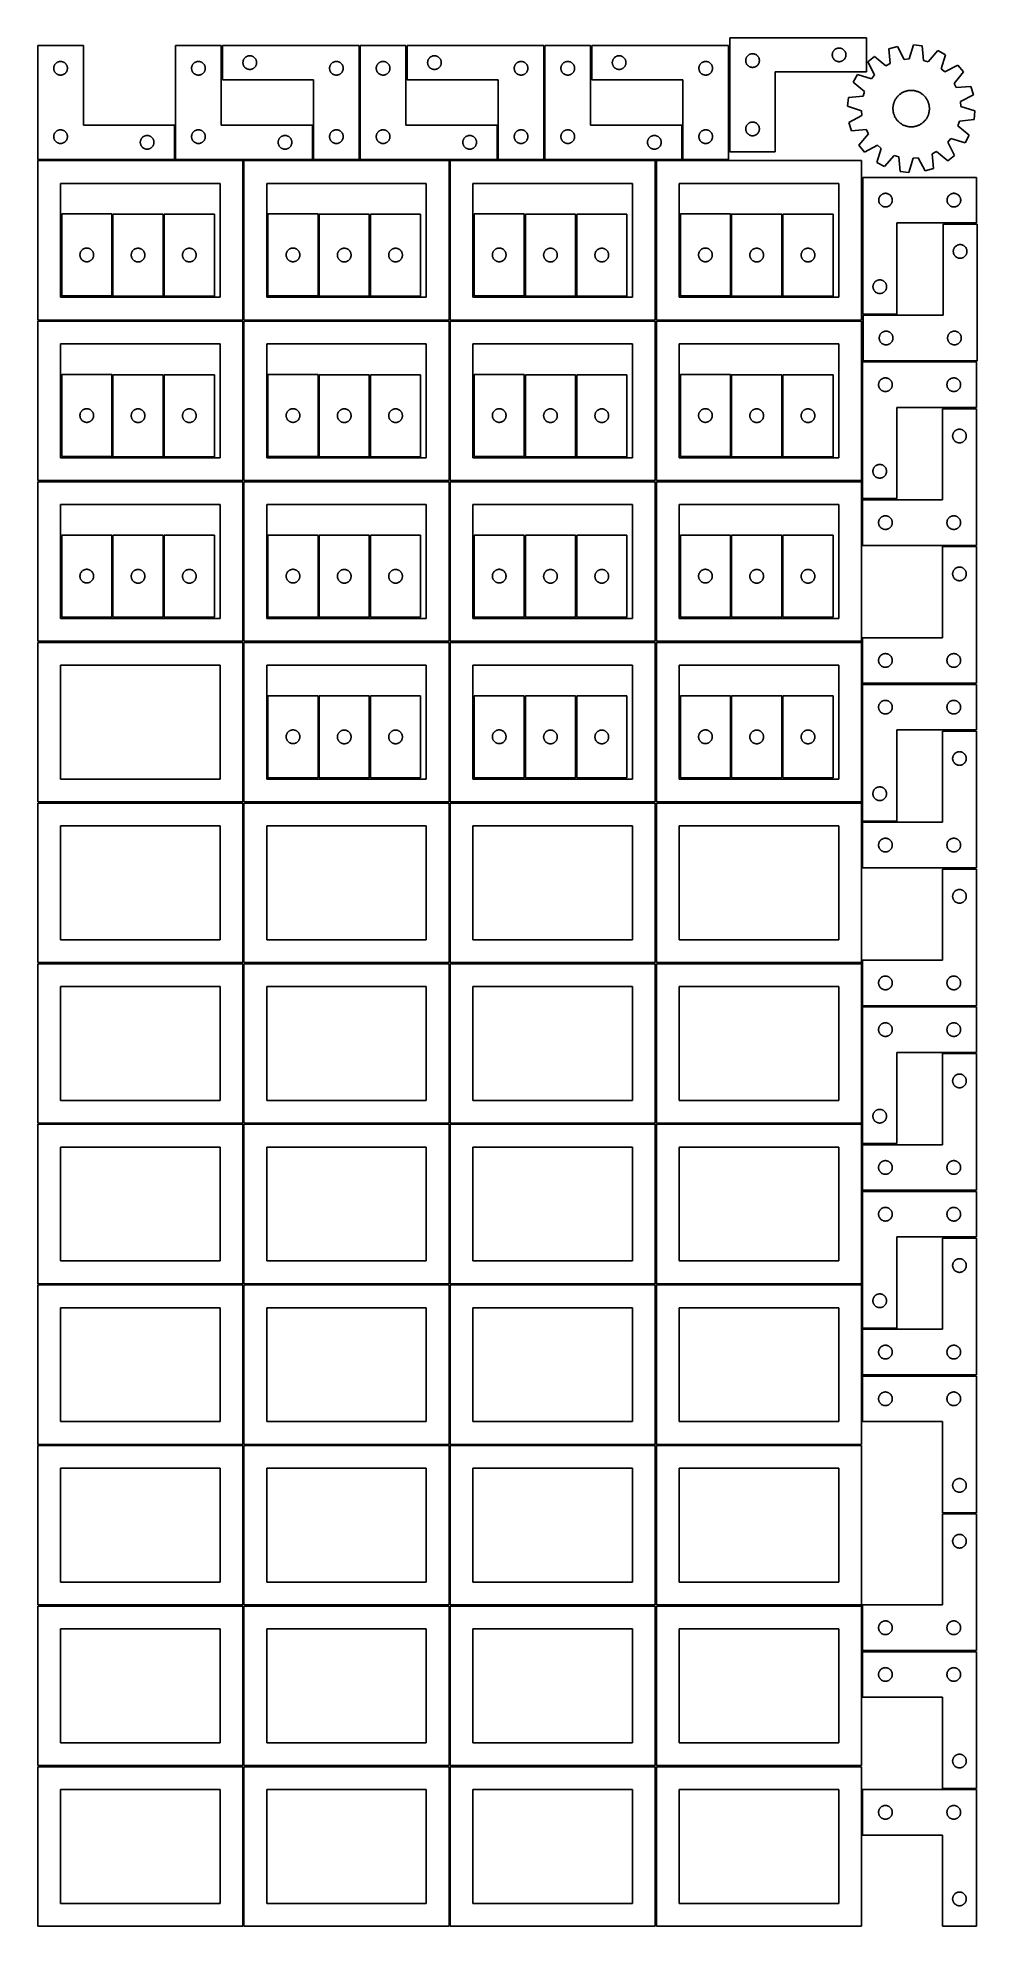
# Model space of a CAD drawing. Header units: millimetres. Extents: x 7 to 1243, y 7 to 2493.
import ezdxf

# ---------------------------------------------------------------- set-up
doc = ezdxf.new("R2010")
doc.units = ezdxf.units.MM
doc.layers.add('CUT', color=7, linetype='CONTINUOUS', true_color=0x000000)

msp = doc.modelspace()

# ---------------------------------------------------------------- linework, layer by layer
at = {"layer": 'CUT'}
for p, q in [((917.640409, 2493.446809), (1097.640409, 2493.446809)), ((917.640409, 2343.446809), (917.640409, 2493.446809)), ((1097.640409, 2493.446809), (1097.640409, 2448.446809)), ((66.520965, 2483.251496), (6.520965, 2483.251496)), ((6.520965, 2483.251496), (6.520965, 2333.251496)), ((34.191593, 2461.944829), (34.765152, 2462.078564)), ((34.765152, 2462.078564), (35.346229, 2462.1745)), ((35.346229, 2462.1745), (35.932336, 2462.232227)), ((35.932336, 2462.232227), (36.520965, 2462.251496)), ((36.520965, 2462.251496), (37.109593, 2462.232227)), ((37.109593, 2462.232227), (37.6957, 2462.1745)), ((37.6957, 2462.1745), (38.276778, 2462.078564)), ((38.276778, 2462.078564), (38.850336, 2461.944829)), ((66.520965, 2378.251496), (66.520965, 2483.251496)), ((248.041961, 2483.251496), (188.041961, 2483.251496)), ((188.041961, 2483.251496), (188.041961, 2333.251496)), ((215.712589, 2461.944829), (216.286148, 2462.078564)), ((216.286148, 2462.078564), (216.867225, 2462.1745)), ((216.867225, 2462.1745), (217.453333, 2462.232227)), ((217.453333, 2462.232227), (218.041961, 2462.251496)), ((218.041961, 2462.251496), (218.630589, 2462.232227)), ((218.630589, 2462.232227), (219.216696, 2462.1745)), ((219.216696, 2462.1745), (219.797774, 2462.078564)), ((219.797774, 2462.078564), (220.371332, 2461.944829)), ((248.041961, 2378.251496), (248.041961, 2483.251496)), ((429.680752, 2483.2515), (249.680752, 2483.2515)), ((249.680752, 2483.2515), (249.680752, 2438.2515)), ((276.757748, 2461.926235), (276.853684, 2462.507313)), ((276.853684, 2462.507313), (276.987419, 2463.080871)), ((276.987419, 2463.080871), (277.15838, 2463.644455)), ((277.15838, 2463.644455), (277.365836, 2464.195651)), ((277.365836, 2464.195651), (277.608897, 2464.732098)), ((277.608897, 2464.732098), (277.886523, 2465.2515)), ((277.886523, 2465.2515), (278.197525, 2465.751632)), ((278.197525, 2465.751632), (278.540572, 2466.230353)), ((278.540572, 2466.230353), (278.914193, 2466.685612)), ((278.914193, 2466.685612), (279.316791, 2467.115461)), ((279.316791, 2467.115461), (279.746639, 2467.518058)), ((279.746639, 2467.518058), (280.201899, 2467.89168)), ((280.201899, 2467.89168), (280.680619, 2468.234726)), ((280.680619, 2468.234726), (281.180752, 2468.545728)), ((281.180752, 2468.545728), (281.700153, 2468.823354)), ((281.700153, 2468.823354), (282.236601, 2469.066416)), ((282.236601, 2469.066416), (282.787796, 2469.273871)), ((282.787796, 2469.273871), (283.35138, 2469.444832)), ((283.35138, 2469.444832), (283.924939, 2469.578567)), ((283.924939, 2469.578567), (284.506016, 2469.674504)), ((284.506016, 2469.674504), (285.092123, 2469.73223)), ((285.092123, 2469.73223), (285.680752, 2469.7515)), ((285.680752, 2469.7515), (286.26938, 2469.73223)), ((286.26938, 2469.73223), (286.855487, 2469.674504)), ((286.855487, 2469.674504), (287.436564, 2469.578567)), ((287.436564, 2469.578567), (288.010123, 2469.444832)), ((288.010123, 2469.444832), (288.573707, 2469.273871)), ((288.573707, 2469.273871), (289.124902, 2469.066416)), ((289.124902, 2469.066416), (289.66135, 2468.823354)), ((289.66135, 2468.823354), (290.180752, 2468.545728)), ((290.180752, 2468.545728), (290.680884, 2468.234726)), ((290.680884, 2468.234726), (291.159604, 2467.89168)), ((291.159604, 2467.89168), (291.614864, 2467.518058)), ((291.614864, 2467.518058), (292.044713, 2467.115461)), ((292.044713, 2467.115461), (292.44731, 2466.685612)), ((292.44731, 2466.685612), (292.820932, 2466.230353)), ((292.820932, 2466.230353), (293.163978, 2465.751632)), ((293.163978, 2465.751632), (293.47498, 2465.2515)), ((293.47498, 2465.2515), (293.752606, 2464.732098)), ((293.752606, 2464.732098), (293.995667, 2464.195651)), ((293.995667, 2464.195651), (294.203123, 2463.644455)), ((294.203123, 2463.644455), (294.374084, 2463.080871)), ((294.374084, 2463.080871), (294.507819, 2462.507313)), ((294.507819, 2462.507313), (294.603755, 2461.926235)), ((397.35138, 2461.944832), (397.924939, 2462.078567)), ((397.924939, 2462.078567), (398.506016, 2462.174504)), ((398.506016, 2462.174504), (399.092123, 2462.23223)), ((399.092123, 2462.23223), (399.680752, 2462.2515)), ((399.680752, 2462.2515), (400.26938, 2462.23223)), ((400.26938, 2462.23223), (400.855487, 2462.174504)), ((400.855487, 2462.174504), (401.436564, 2462.078567)), ((401.436564, 2462.078567), (402.010123, 2461.944832)), ((429.680752, 2333.2515), (429.680752, 2483.2515)), ((491.20169, 2483.251496), (431.20169, 2483.251496)), ((431.20169, 2483.251496), (431.20169, 2333.251496)), ((458.872318, 2461.944829), (459.445877, 2462.078564)), ((459.445877, 2462.078564), (460.026954, 2462.1745)), ((460.026954, 2462.1745), (460.613062, 2462.232227)), ((460.613062, 2462.232227), (461.20169, 2462.251496)), ((461.20169, 2462.251496), (461.790318, 2462.232227)), ((461.790318, 2462.232227), (462.376425, 2462.1745)), ((462.376425, 2462.1745), (462.957503, 2462.078564)), ((462.957503, 2462.078564), (463.531061, 2461.944829)), ((491.20169, 2378.251496), (491.20169, 2483.251496)), ((672.840542, 2483.2515), (492.840542, 2483.2515)), ((492.840542, 2483.2515), (492.840542, 2438.2515)), ((519.917538, 2461.926235), (520.013474, 2462.507313)), ((520.013474, 2462.507313), (520.147209, 2463.080871)), ((520.147209, 2463.080871), (520.31817, 2463.644455)), ((520.31817, 2463.644455), (520.525626, 2464.195651)), ((520.525626, 2464.195651), (520.768687, 2464.732098)), ((520.768687, 2464.732098), (521.046313, 2465.2515)), ((521.046313, 2465.2515), (521.357315, 2465.751632)), ((521.357315, 2465.751632), (521.700362, 2466.230353)), ((521.700362, 2466.230353), (522.073983, 2466.685612)), ((522.073983, 2466.685612), (522.476581, 2467.115461)), ((522.476581, 2467.115461), (522.906429, 2467.518058)), ((522.906429, 2467.518058), (523.361689, 2467.89168)), ((523.361689, 2467.89168), (523.84041, 2468.234726)), ((523.84041, 2468.234726), (524.340542, 2468.545728)), ((524.340542, 2468.545728), (524.859943, 2468.823354)), ((524.859943, 2468.823354), (525.396391, 2469.066416)), ((525.396391, 2469.066416), (525.947586, 2469.273871)), ((525.947586, 2469.273871), (526.51117, 2469.444832)), ((526.51117, 2469.444832), (527.084729, 2469.578567)), ((527.084729, 2469.578567), (527.665806, 2469.674504)), ((527.665806, 2469.674504), (528.251913, 2469.73223)), ((528.251913, 2469.73223), (528.840542, 2469.7515)), ((528.840542, 2469.7515), (529.42917, 2469.73223)), ((529.42917, 2469.73223), (530.015277, 2469.674504)), ((530.015277, 2469.674504), (530.596355, 2469.578567)), ((530.596355, 2469.578567), (531.169913, 2469.444832)), ((531.169913, 2469.444832), (531.733497, 2469.273871)), ((531.733497, 2469.273871), (532.284693, 2469.066416)), ((532.284693, 2469.066416), (532.82114, 2468.823354)), ((532.82114, 2468.823354), (533.340542, 2468.545728)), ((533.340542, 2468.545728), (533.840674, 2468.234726)), ((533.840674, 2468.234726), (534.319394, 2467.89168)), ((534.319394, 2467.89168), (534.774654, 2467.518058)), ((534.774654, 2467.518058), (535.204503, 2467.115461)), ((535.204503, 2467.115461), (535.6071, 2466.685612)), ((535.6071, 2466.685612), (535.980722, 2466.230353)), ((535.980722, 2466.230353), (536.323768, 2465.751632)), ((536.323768, 2465.751632), (536.63477, 2465.2515)), ((536.63477, 2465.2515), (536.912396, 2464.732098)), ((536.912396, 2464.732098), (537.155457, 2464.195651)), ((537.155457, 2464.195651), (537.362913, 2463.644455)), ((537.362913, 2463.644455), (537.533874, 2463.080871)), ((537.533874, 2463.080871), (537.667609, 2462.507313)), ((537.667609, 2462.507313), (537.763545, 2461.926235)), ((640.51117, 2461.944832), (641.084729, 2462.078567)), ((641.084729, 2462.078567), (641.665806, 2462.174504)), ((641.665806, 2462.174504), (642.251913, 2462.23223)), ((642.251913, 2462.23223), (642.840542, 2462.2515)), ((642.840542, 2462.2515), (643.42917, 2462.23223)), ((643.42917, 2462.23223), (644.015277, 2462.174504)), ((644.015277, 2462.174504), (644.596355, 2462.078567)), ((644.596355, 2462.078567), (645.169913, 2461.944832)), ((672.840542, 2333.2515), (672.840542, 2483.2515)), ((734.36151, 2483.251496), (674.36151, 2483.251496)), ((674.36151, 2483.251496), (674.36151, 2333.251496)), ((702.032139, 2461.944829), (702.605697, 2462.078564)), ((702.605697, 2462.078564), (703.186775, 2462.1745)), ((703.186775, 2462.1745), (703.772882, 2462.232227)), ((703.772882, 2462.232227), (704.36151, 2462.251496)), ((704.36151, 2462.251496), (704.950138, 2462.232227)), ((704.950138, 2462.232227), (705.536246, 2462.1745)), ((705.536246, 2462.1745), (706.117323, 2462.078564)), ((706.117323, 2462.078564), (706.690882, 2461.944829)), ((734.36151, 2378.251496), (734.36151, 2483.251496)), ((916.000301, 2483.2515), (736.000301, 2483.2515)), ((736.000301, 2483.2515), (736.000301, 2438.2515)), ((763.077297, 2461.926235), (763.173234, 2462.507313)), ((763.173234, 2462.507313), (763.306969, 2463.080871)), ((763.306969, 2463.080871), (763.47793, 2463.644455)), ((763.47793, 2463.644455), (763.685385, 2464.195651)), ((763.685385, 2464.195651), (763.928446, 2464.732098)), ((763.928446, 2464.732098), (764.206073, 2465.2515)), ((764.206073, 2465.2515), (764.517075, 2465.751632)), ((764.517075, 2465.751632), (764.860121, 2466.230353)), ((764.860121, 2466.230353), (765.233743, 2466.685612)), ((765.233743, 2466.685612), (765.63634, 2467.115461)), ((765.63634, 2467.115461), (766.066189, 2467.518058)), ((766.066189, 2467.518058), (766.521448, 2467.89168)), ((766.521448, 2467.89168), (767.000169, 2468.234726)), ((767.000169, 2468.234726), (767.500301, 2468.545728)), ((767.500301, 2468.545728), (768.019703, 2468.823354)), ((768.019703, 2468.823354), (768.55615, 2469.066416)), ((768.55615, 2469.066416), (769.107346, 2469.273871)), ((769.107346, 2469.273871), (769.67093, 2469.444832)), ((769.67093, 2469.444832), (770.244488, 2469.578567)), ((770.244488, 2469.578567), (770.825565, 2469.674504)), ((770.825565, 2469.674504), (771.411673, 2469.73223)), ((771.411673, 2469.73223), (772.000301, 2469.7515)), ((772.000301, 2469.7515), (772.588929, 2469.73223)), ((772.588929, 2469.73223), (773.175037, 2469.674504)), ((773.175037, 2469.674504), (773.756114, 2469.578567)), ((773.756114, 2469.578567), (774.329673, 2469.444832)), ((774.329673, 2469.444832), (774.893256, 2469.273871)), ((774.893256, 2469.273871), (775.444452, 2469.066416)), ((775.444452, 2469.066416), (775.980899, 2468.823354)), ((775.980899, 2468.823354), (776.500301, 2468.545728)), ((776.500301, 2468.545728), (777.000433, 2468.234726)), ((777.000433, 2468.234726), (777.479154, 2467.89168)), ((777.479154, 2467.89168), (777.934413, 2467.518058)), ((777.934413, 2467.518058), (778.364262, 2467.115461)), ((778.364262, 2467.115461), (778.766859, 2466.685612)), ((778.766859, 2466.685612), (779.140481, 2466.230353)), ((779.140481, 2466.230353), (779.483528, 2465.751632)), ((779.483528, 2465.751632), (779.79453, 2465.2515)), ((779.79453, 2465.2515), (780.072156, 2464.732098)), ((780.072156, 2464.732098), (780.315217, 2464.195651)), ((780.315217, 2464.195651), (780.522672, 2463.644455)), ((780.522672, 2463.644455), (780.693634, 2463.080871)), ((780.693634, 2463.080871), (780.827369, 2462.507313)), ((780.827369, 2462.507313), (780.923305, 2461.926235)), ((883.67093, 2461.944832), (884.244488, 2462.078567)), ((884.244488, 2462.078567), (884.825565, 2462.174504)), ((884.825565, 2462.174504), (885.411673, 2462.23223)), ((885.411673, 2462.23223), (886.000301, 2462.2515)), ((886.000301, 2462.2515), (886.588929, 2462.23223)), ((886.588929, 2462.23223), (887.175037, 2462.174504)), ((887.175037, 2462.174504), (887.756114, 2462.078567)), ((887.756114, 2462.078567), (888.329673, 2461.944832)), ((916.000301, 2333.2515), (916.000301, 2483.2515)), ((938.659679, 2464.035437), (938.640409, 2463.446809)), ((938.640409, 2463.446809), (938.659679, 2462.858181)), ((938.717405, 2464.621544), (938.659679, 2464.035437)), ((938.659679, 2462.858181), (938.717405, 2462.272073)), ((938.813342, 2465.202622), (938.717405, 2464.621544)), ((938.717405, 2462.272073), (938.813342, 2461.690996)), ((938.947077, 2465.77618), (938.813342, 2465.202622)), ((939.118038, 2466.339764), (938.947077, 2465.77618)), ((939.325493, 2466.89096), (939.118038, 2466.339764)), ((939.568554, 2467.427407), (939.325493, 2466.89096)), ((939.84618, 2467.946809), (939.568554, 2467.427407)), ((940.157183, 2468.446941), (939.84618, 2467.946809)), ((940.500229, 2468.925662), (940.157183, 2468.446941)), ((940.873851, 2469.380921), (940.500229, 2468.925662)), ((941.276448, 2469.81077), (940.873851, 2469.380921)), ((941.706297, 2470.213367), (941.276448, 2469.81077)), ((942.161556, 2470.586989), (941.706297, 2470.213367)), ((942.640277, 2470.930035), (942.161556, 2470.586989)), ((943.140409, 2471.241037), (942.640277, 2470.930035)), ((943.659811, 2471.518663), (943.140409, 2471.241037)), ((944.196258, 2471.761724), (943.659811, 2471.518663)), ((944.747454, 2471.96918), (944.196258, 2471.761724)), ((945.311038, 2472.140141), (944.747454, 2471.96918)), ((945.884596, 2472.273876), (945.311038, 2472.140141)), ((946.465673, 2472.369812), (945.884596, 2472.273876)), ((947.051781, 2472.427539), (946.465673, 2472.369812)), ((947.640409, 2472.446809), (947.051781, 2472.427539)), ((948.229037, 2472.427539), (947.640409, 2472.446809)), ((948.815145, 2472.369812), (948.229037, 2472.427539)), ((949.396222, 2472.273876), (948.815145, 2472.369812)), ((949.969781, 2472.140141), (949.396222, 2472.273876)), ((950.533364, 2471.96918), (949.969781, 2472.140141)), ((951.08456, 2471.761724), (950.533364, 2471.96918)), ((951.621007, 2471.518663), (951.08456, 2471.761724)), ((952.140409, 2471.241037), (951.621007, 2471.518663)), ((952.640541, 2470.930035), (952.140409, 2471.241037)), ((953.119262, 2470.586989), (952.640541, 2470.930035)), ((953.574521, 2470.213367), (953.119262, 2470.586989)), ((954.00437, 2469.81077), (953.574521, 2470.213367)), ((954.406967, 2469.380921), (954.00437, 2469.81077)), ((954.780589, 2468.925662), (954.406967, 2469.380921)), ((955.123636, 2468.446941), (954.780589, 2468.925662)), ((955.434638, 2467.946809), (955.123636, 2468.446941)), ((955.712264, 2467.427407), (955.434638, 2467.946809)), ((955.955325, 2466.89096), (955.712264, 2467.427407)), ((956.16278, 2466.339764), (955.955325, 2466.89096)), ((956.333742, 2465.77618), (956.16278, 2466.339764)), ((956.467477, 2465.202622), (956.333742, 2465.77618)), ((956.563413, 2464.621544), (956.467477, 2465.202622)), ((956.467477, 2461.690996), (956.563413, 2462.272073)), ((956.621139, 2464.035437), (956.563413, 2464.621544)), ((956.563413, 2462.272073), (956.621139, 2462.858181)), ((956.640409, 2463.446809), (956.621139, 2464.035437)), ((956.621139, 2462.858181), (956.640409, 2463.446809)), ((1052.659679, 2471.535437), (1052.640409, 2470.946809)), ((1052.640409, 2470.946809), (1052.659679, 2470.358181)), ((1052.717405, 2472.121544), (1052.659679, 2471.535437)), ((1052.659679, 2470.358181), (1052.717405, 2469.772073)), ((1052.813342, 2472.702622), (1052.717405, 2472.121544)), ((1052.717405, 2469.772073), (1052.813342, 2469.190996)), ((1052.947077, 2473.27618), (1052.813342, 2472.702622)), ((1052.813342, 2469.190996), (1052.947077, 2468.617437)), ((1053.118038, 2473.839764), (1052.947077, 2473.27618)), ((1052.947077, 2468.617437), (1053.118038, 2468.053854)), ((1053.325493, 2474.39096), (1053.118038, 2473.839764)), ((1053.118038, 2468.053854), (1053.325493, 2467.502658)), ((1053.568554, 2474.927407), (1053.325493, 2474.39096)), ((1053.325493, 2467.502658), (1053.568554, 2466.96621)), ((1053.84618, 2475.446809), (1053.568554, 2474.927407)), ((1053.568554, 2466.96621), (1053.84618, 2466.446809)), ((1054.157183, 2475.946941), (1053.84618, 2475.446809)), ((1053.84618, 2466.446809), (1054.157183, 2465.946677)), ((1054.500229, 2476.425662), (1054.157183, 2475.946941)), ((1054.157183, 2465.946677), (1054.500229, 2465.467956)), ((1054.873851, 2476.880921), (1054.500229, 2476.425662)), ((1054.500229, 2465.467956), (1054.873851, 2465.012696)), ((1055.276448, 2477.31077), (1054.873851, 2476.880921)), ((1054.873851, 2465.012696), (1055.276448, 2464.582848)), ((1055.706297, 2477.713367), (1055.276448, 2477.31077)), ((1055.276448, 2464.582848), (1055.706297, 2464.18025)), ((1056.161556, 2478.086989), (1055.706297, 2477.713367)), ((1055.706297, 2464.18025), (1056.161556, 2463.806629)), ((1056.640277, 2478.430035), (1056.161556, 2478.086989)), ((1056.161556, 2463.806629), (1056.640277, 2463.463582)), ((1057.140409, 2478.741037), (1056.640277, 2478.430035)), ((1056.640277, 2463.463582), (1057.140409, 2463.15258)), ((1057.659811, 2479.018663), (1057.140409, 2478.741037)), ((1057.140409, 2463.15258), (1057.659811, 2462.874954)), ((1058.196258, 2479.261724), (1057.659811, 2479.018663)), ((1057.659811, 2462.874954), (1058.196258, 2462.631893)), ((1058.747454, 2479.46918), (1058.196258, 2479.261724)), ((1058.196258, 2462.631893), (1058.747454, 2462.424438)), ((1059.311038, 2479.640141), (1058.747454, 2479.46918)), ((1058.747454, 2462.424438), (1059.311038, 2462.253476)), ((1059.884596, 2479.773876), (1059.311038, 2479.640141)), ((1059.311038, 2462.253476), (1059.884596, 2462.119741)), ((1060.465673, 2479.869812), (1059.884596, 2479.773876)), ((1059.884596, 2462.119741), (1060.465673, 2462.023805)), ((1061.051781, 2479.927539), (1060.465673, 2479.869812)), ((1061.640409, 2479.946809), (1061.051781, 2479.927539)), ((1062.229037, 2479.927539), (1061.640409, 2479.946809)), ((1062.815145, 2479.869812), (1062.229037, 2479.927539)), ((1063.396222, 2479.773876), (1062.815145, 2479.869812)), ((1062.815145, 2462.023805), (1063.396222, 2462.119741)), ((1063.969781, 2479.640141), (1063.396222, 2479.773876)), ((1063.396222, 2462.119741), (1063.969781, 2462.253476)), ((1064.533364, 2479.46918), (1063.969781, 2479.640141)), ((1063.969781, 2462.253476), (1064.533364, 2462.424438)), ((1065.08456, 2479.261724), (1064.533364, 2479.46918)), ((1064.533364, 2462.424438), (1065.08456, 2462.631893)), ((1065.621007, 2479.018663), (1065.08456, 2479.261724)), ((1065.08456, 2462.631893), (1065.621007, 2462.874954)), ((1066.140409, 2478.741037), (1065.621007, 2479.018663)), ((1065.621007, 2462.874954), (1066.140409, 2463.15258)), ((1066.640541, 2478.430035), (1066.140409, 2478.741037)), ((1066.140409, 2463.15258), (1066.640541, 2463.463582)), ((1067.119262, 2478.086989), (1066.640541, 2478.430035)), ((1066.640541, 2463.463582), (1067.119262, 2463.806629)), ((1067.574521, 2477.713367), (1067.119262, 2478.086989)), ((1067.119262, 2463.806629), (1067.574521, 2464.18025)), ((1068.00437, 2477.31077), (1067.574521, 2477.713367)), ((1067.574521, 2464.18025), (1068.00437, 2464.582848)), ((1068.406967, 2476.880921), (1068.00437, 2477.31077)), ((1068.00437, 2464.582848), (1068.406967, 2465.012696)), ((1068.780589, 2476.425662), (1068.406967, 2476.880921)), ((1068.406967, 2465.012696), (1068.780589, 2465.467956)), ((1069.123636, 2475.946941), (1068.780589, 2476.425662)), ((1068.780589, 2465.467956), (1069.123636, 2465.946677)), ((1069.434638, 2475.446809), (1069.123636, 2475.946941)), ((1069.123636, 2465.946677), (1069.434638, 2466.446809)), ((1069.712264, 2474.927407), (1069.434638, 2475.446809)), ((1069.434638, 2466.446809), (1069.712264, 2466.96621)), ((1069.955325, 2474.39096), (1069.712264, 2474.927407)), ((1069.712264, 2466.96621), (1069.955325, 2467.502658)), ((1070.16278, 2473.839764), (1069.955325, 2474.39096)), ((1069.955325, 2467.502658), (1070.16278, 2468.053854)), ((1070.333742, 2473.27618), (1070.16278, 2473.839764)), ((1070.16278, 2468.053854), (1070.333742, 2468.617437)), ((1070.467477, 2472.702622), (1070.333742, 2473.27618)), ((1070.333742, 2468.617437), (1070.467477, 2469.190996)), ((1070.563413, 2472.121544), (1070.467477, 2472.702622)), ((1070.467477, 2469.190996), (1070.563413, 2469.772073)), ((1070.621139, 2471.535437), (1070.563413, 2472.121544)), ((1070.563413, 2469.772073), (1070.621139, 2470.358181)), ((1070.640409, 2470.946809), (1070.621139, 2471.535437)), ((1070.621139, 2470.358181), (1070.640409, 2470.946809)), ((1108.316096, 2468.929127), (1099.347012, 2461.673716)), ((1123.249744, 2456.582929), (1108.316096, 2468.929127)), ((1138.307953, 2482.146561), (1127.245074, 2478.875756)), ((1127.245074, 2478.875756), (1128.941596, 2459.573833)), ((1147.380159, 2465.025302), (1138.307953, 2482.146561)), ((1153.783314, 2465.610359), (1147.380159, 2465.025302)), ((1159.602458, 2484.092242), (1153.783314, 2465.610359)), ((1171.074909, 2482.880491), (1159.602458, 2484.092242)), ((1172.904512, 2463.590728), (1171.074909, 2482.880491)), ((1179.044148, 2461.680869), (1172.904512, 2463.590728)), ((1191.493046, 2476.529012), (1179.044148, 2461.680869)), ((1201.628491, 2471.019184), (1191.493046, 2476.529012)), ((1195.936951, 2452.497607), (1201.628491, 2471.019184)), ((27.520965, 2453.251496), (27.540234, 2453.840124)), ((27.540234, 2452.662868), (27.520965, 2453.251496)), ((27.540234, 2453.840124), (27.597961, 2454.426232)), ((27.597961, 2452.07676), (27.540234, 2452.662868)), ((27.597961, 2454.426232), (27.693897, 2455.007309)), ((27.693897, 2451.495683), (27.597961, 2452.07676)), ((27.693897, 2455.007309), (27.827632, 2455.580868)), ((27.827632, 2450.922125), (27.693897, 2451.495683)), ((27.827632, 2455.580868), (27.998593, 2456.144451)), ((27.998593, 2450.358541), (27.827632, 2450.922125)), ((27.998593, 2456.144451), (28.206049, 2456.695647)), ((28.206049, 2449.807345), (27.998593, 2450.358541)), ((28.206049, 2456.695647), (28.44911, 2457.232094)), ((28.44911, 2449.270898), (28.206049, 2449.807345)), ((28.44911, 2457.232094), (28.726736, 2457.751496)), ((28.726736, 2448.751496), (28.44911, 2449.270898)), ((28.726736, 2457.751496), (29.037738, 2458.251628)), ((29.037738, 2448.251364), (28.726736, 2448.751496)), ((29.037738, 2458.251628), (29.380785, 2458.730349)), ((29.380785, 2447.772643), (29.037738, 2448.251364)), ((29.380785, 2458.730349), (29.754406, 2459.185609)), ((29.754406, 2447.317384), (29.380785, 2447.772643)), ((29.754406, 2459.185609), (30.157004, 2459.615457)), ((30.157004, 2446.887535), (29.754406, 2447.317384)), ((30.157004, 2459.615457), (30.586852, 2460.018054)), ((30.586852, 2446.484938), (30.157004, 2446.887535)), ((30.586852, 2460.018054), (31.042112, 2460.391676)), ((31.042112, 2446.111316), (30.586852, 2446.484938)), ((31.042112, 2460.391676), (31.520833, 2460.734723)), ((31.520833, 2445.76827), (31.042112, 2446.111316)), ((31.520833, 2460.734723), (32.020965, 2461.045725)), ((32.020965, 2445.457268), (31.520833, 2445.76827)), ((32.020965, 2461.045725), (32.540366, 2461.323351)), ((32.540366, 2445.179642), (32.020965, 2445.457268)), ((32.540366, 2461.323351), (33.076814, 2461.566412)), ((33.076814, 2444.93658), (32.540366, 2445.179642)), ((33.076814, 2461.566412), (33.628009, 2461.773867)), ((33.628009, 2444.729125), (33.076814, 2444.93658)), ((33.628009, 2461.773867), (34.191593, 2461.944829)), ((34.191593, 2444.558164), (33.628009, 2444.729125)), ((34.765152, 2444.424429), (34.191593, 2444.558164)), ((35.346229, 2444.328492), (34.765152, 2444.424429)), ((35.932336, 2444.270766), (35.346229, 2444.328492)), ((36.520965, 2444.251496), (35.932336, 2444.270766)), ((37.109593, 2444.270766), (36.520965, 2444.251496)), ((37.6957, 2444.328492), (37.109593, 2444.270766)), ((38.276778, 2444.424429), (37.6957, 2444.328492)), ((38.850336, 2444.558164), (38.276778, 2444.424429)), ((38.850336, 2461.944829), (39.41392, 2461.773867)), ((39.41392, 2444.729125), (38.850336, 2444.558164)), ((39.41392, 2461.773867), (39.965116, 2461.566412)), ((39.965116, 2444.93658), (39.41392, 2444.729125)), ((39.965116, 2461.566412), (40.501563, 2461.323351)), ((40.501563, 2445.179642), (39.965116, 2444.93658)), ((40.501563, 2461.323351), (41.020965, 2461.045725)), ((41.020965, 2445.457268), (40.501563, 2445.179642)), ((41.020965, 2461.045725), (41.521097, 2460.734723)), ((41.521097, 2445.76827), (41.020965, 2445.457268)), ((41.521097, 2460.734723), (41.999817, 2460.391676)), ((41.999817, 2446.111316), (41.521097, 2445.76827)), ((41.999817, 2460.391676), (42.455077, 2460.018054)), ((42.455077, 2446.484938), (41.999817, 2446.111316)), ((42.455077, 2460.018054), (42.884926, 2459.615457)), ((42.884926, 2446.887535), (42.455077, 2446.484938)), ((42.884926, 2459.615457), (43.287523, 2459.185609)), ((43.287523, 2447.317384), (42.884926, 2446.887535)), ((43.287523, 2459.185609), (43.661145, 2458.730349)), ((43.661145, 2447.772643), (43.287523, 2447.317384)), ((43.661145, 2458.730349), (44.004191, 2458.251628)), ((44.004191, 2448.251364), (43.661145, 2447.772643)), ((44.004191, 2458.251628), (44.315193, 2457.751496)), ((44.315193, 2448.751496), (44.004191, 2448.251364)), ((44.315193, 2457.751496), (44.592819, 2457.232094)), ((44.592819, 2449.270898), (44.315193, 2448.751496)), ((44.592819, 2457.232094), (44.83588, 2456.695647)), ((44.83588, 2449.807345), (44.592819, 2449.270898)), ((44.83588, 2456.695647), (45.043336, 2456.144451)), ((45.043336, 2450.358541), (44.83588, 2449.807345)), ((45.043336, 2456.144451), (45.214297, 2455.580868)), ((45.214297, 2450.922125), (45.043336, 2450.358541)), ((45.214297, 2455.580868), (45.348032, 2455.007309)), ((45.348032, 2451.495683), (45.214297, 2450.922125)), ((45.348032, 2455.007309), (45.443968, 2454.426232)), ((45.443968, 2452.07676), (45.348032, 2451.495683)), ((45.443968, 2454.426232), (45.501695, 2453.840124)), ((45.501695, 2452.662868), (45.443968, 2452.07676)), ((45.501695, 2453.840124), (45.520965, 2453.251496)), ((45.520965, 2453.251496), (45.501695, 2452.662868)), ((209.041961, 2453.251496), (209.06123, 2453.840124)), ((209.06123, 2452.662868), (209.041961, 2453.251496)), ((209.06123, 2453.840124), (209.118957, 2454.426232)), ((209.118957, 2452.07676), (209.06123, 2452.662868)), ((209.118957, 2454.426232), (209.214893, 2455.007309)), ((209.214893, 2451.495683), (209.118957, 2452.07676)), ((209.214893, 2455.007309), (209.348628, 2455.580868)), ((209.348628, 2450.922125), (209.214893, 2451.495683)), ((209.348628, 2455.580868), (209.51959, 2456.144451)), ((209.51959, 2450.358541), (209.348628, 2450.922125)), ((209.51959, 2456.144451), (209.727045, 2456.695647)), ((209.727045, 2449.807345), (209.51959, 2450.358541)), ((209.727045, 2456.695647), (209.970106, 2457.232094)), ((209.970106, 2449.270898), (209.727045, 2449.807345)), ((209.970106, 2457.232094), (210.247732, 2457.751496)), ((210.247732, 2448.751496), (209.970106, 2449.270898)), ((210.247732, 2457.751496), (210.558734, 2458.251628)), ((210.558734, 2448.251364), (210.247732, 2448.751496)), ((210.558734, 2458.251628), (210.901781, 2458.730349)), ((210.901781, 2447.772643), (210.558734, 2448.251364)), ((210.901781, 2458.730349), (211.275402, 2459.185609)), ((211.275402, 2447.317384), (210.901781, 2447.772643)), ((211.275402, 2459.185609), (211.678, 2459.615457)), ((211.678, 2446.887535), (211.275402, 2447.317384)), ((211.678, 2459.615457), (212.107848, 2460.018054)), ((212.107848, 2446.484938), (211.678, 2446.887535)), ((212.107848, 2460.018054), (212.563108, 2460.391676)), ((212.563108, 2446.111316), (212.107848, 2446.484938)), ((212.563108, 2460.391676), (213.041829, 2460.734723)), ((213.041829, 2445.76827), (212.563108, 2446.111316)), ((213.041829, 2460.734723), (213.541961, 2461.045725)), ((213.541961, 2445.457268), (213.041829, 2445.76827)), ((213.541961, 2461.045725), (214.061363, 2461.323351)), ((214.061363, 2445.179642), (213.541961, 2445.457268)), ((214.061363, 2461.323351), (214.59781, 2461.566412)), ((214.59781, 2444.93658), (214.061363, 2445.179642)), ((214.59781, 2461.566412), (215.149006, 2461.773867)), ((215.149006, 2444.729125), (214.59781, 2444.93658)), ((215.149006, 2461.773867), (215.712589, 2461.944829)), ((215.712589, 2444.558164), (215.149006, 2444.729125)), ((216.286148, 2444.424429), (215.712589, 2444.558164)), ((216.867225, 2444.328492), (216.286148, 2444.424429)), ((217.453333, 2444.270766), (216.867225, 2444.328492)), ((218.041961, 2444.251496), (217.453333, 2444.270766)), ((218.630589, 2444.270766), (218.041961, 2444.251496)), ((219.216696, 2444.328492), (218.630589, 2444.270766)), ((219.797774, 2444.424429), (219.216696, 2444.328492)), ((220.371332, 2444.558164), (219.797774, 2444.424429)), ((220.371332, 2461.944829), (220.934916, 2461.773867)), ((220.934916, 2444.729125), (220.371332, 2444.558164)), ((220.934916, 2461.773867), (221.486112, 2461.566412)), ((221.486112, 2444.93658), (220.934916, 2444.729125)), ((221.486112, 2461.566412), (222.022559, 2461.323351)), ((222.022559, 2445.179642), (221.486112, 2444.93658)), ((222.022559, 2461.323351), (222.541961, 2461.045725)), ((222.541961, 2445.457268), (222.022559, 2445.179642)), ((222.541961, 2461.045725), (223.042093, 2460.734723)), ((223.042093, 2445.76827), (222.541961, 2445.457268)), ((223.042093, 2460.734723), (223.520814, 2460.391676)), ((223.520814, 2446.111316), (223.042093, 2445.76827)), ((223.520814, 2460.391676), (223.976073, 2460.018054)), ((223.976073, 2446.484938), (223.520814, 2446.111316)), ((223.976073, 2460.018054), (224.405922, 2459.615457)), ((224.405922, 2446.887535), (223.976073, 2446.484938)), ((224.405922, 2459.615457), (224.808519, 2459.185609)), ((224.808519, 2447.317384), (224.405922, 2446.887535)), ((224.808519, 2459.185609), (225.182141, 2458.730349)), ((225.182141, 2447.772643), (224.808519, 2447.317384)), ((225.182141, 2458.730349), (225.525187, 2458.251628)), ((225.525187, 2448.251364), (225.182141, 2447.772643)), ((225.525187, 2458.251628), (225.836189, 2457.751496)), ((225.836189, 2448.751496), (225.525187, 2448.251364)), ((225.836189, 2457.751496), (226.113815, 2457.232094)), ((226.113815, 2449.270898), (225.836189, 2448.751496)), ((226.113815, 2457.232094), (226.356877, 2456.695647)), ((226.356877, 2449.807345), (226.113815, 2449.270898)), ((226.356877, 2456.695647), (226.564332, 2456.144451)), ((226.564332, 2450.358541), (226.356877, 2449.807345)), ((226.564332, 2456.144451), (226.735293, 2455.580868)), ((226.735293, 2450.922125), (226.564332, 2450.358541)), ((226.735293, 2455.580868), (226.869028, 2455.007309)), ((226.869028, 2451.495683), (226.735293, 2450.922125)), ((226.869028, 2455.007309), (226.964964, 2454.426232)), ((226.964964, 2452.07676), (226.869028, 2451.495683)), ((226.964964, 2454.426232), (227.022691, 2453.840124)), ((227.022691, 2452.662868), (226.964964, 2452.07676)), ((227.022691, 2453.840124), (227.041961, 2453.251496)), ((227.041961, 2453.251496), (227.022691, 2452.662868)), ((249.680752, 2438.2515), (369.680752, 2438.2515)), ((276.680752, 2460.7515), (276.700021, 2461.340128)), ((276.700021, 2460.162872), (276.680752, 2460.7515)), ((276.700021, 2461.340128), (276.757748, 2461.926235)), ((276.757748, 2459.576764), (276.700021, 2460.162872)), ((276.853684, 2458.995687), (276.757748, 2459.576764)), ((276.987419, 2458.422128), (276.853684, 2458.995687)), ((277.15838, 2457.858545), (276.987419, 2458.422128)), ((277.365836, 2457.307349), (277.15838, 2457.858545)), ((277.608897, 2456.770902), (277.365836, 2457.307349)), ((277.886523, 2456.2515), (277.608897, 2456.770902)), ((278.197525, 2455.751368), (277.886523, 2456.2515)), ((278.540572, 2455.272647), (278.197525, 2455.751368)), ((278.914193, 2454.817387), (278.540572, 2455.272647)), ((279.316791, 2454.387539), (278.914193, 2454.817387)), ((279.746639, 2453.984941), (279.316791, 2454.387539)), ((280.201899, 2453.61132), (279.746639, 2453.984941)), ((280.680619, 2453.268273), (280.201899, 2453.61132)), ((281.180752, 2452.957271), (280.680619, 2453.268273)), ((281.700153, 2452.679645), (281.180752, 2452.957271)), ((282.236601, 2452.436584), (281.700153, 2452.679645)), ((282.787796, 2452.229129), (282.236601, 2452.436584)), ((283.35138, 2452.058167), (282.787796, 2452.229129)), ((283.924939, 2451.924432), (283.35138, 2452.058167)), ((284.506016, 2451.828496), (283.924939, 2451.924432)), ((285.092123, 2451.770769), (284.506016, 2451.828496)), ((285.680752, 2451.7515), (285.092123, 2451.770769)), ((286.26938, 2451.770769), (285.680752, 2451.7515)), ((286.855487, 2451.828496), (286.26938, 2451.770769)), ((287.436564, 2451.924432), (286.855487, 2451.828496)), ((288.010123, 2452.058167), (287.436564, 2451.924432)), ((288.573707, 2452.229129), (288.010123, 2452.058167)), ((289.124902, 2452.436584), (288.573707, 2452.229129)), ((289.66135, 2452.679645), (289.124902, 2452.436584)), ((290.180752, 2452.957271), (289.66135, 2452.679645)), ((290.680884, 2453.268273), (290.180752, 2452.957271)), ((291.159604, 2453.61132), (290.680884, 2453.268273)), ((291.614864, 2453.984941), (291.159604, 2453.61132)), ((292.044713, 2454.387539), (291.614864, 2453.984941)), ((292.44731, 2454.817387), (292.044713, 2454.387539)), ((292.820932, 2455.272647), (292.44731, 2454.817387)), ((293.163978, 2455.751368), (292.820932, 2455.272647)), ((293.47498, 2456.2515), (293.163978, 2455.751368)), ((293.752606, 2456.770902), (293.47498, 2456.2515)), ((293.995667, 2457.307349), (293.752606, 2456.770902)), ((294.203123, 2457.858545), (293.995667, 2457.307349)), ((294.374084, 2458.422128), (294.203123, 2457.858545)), ((294.507819, 2458.995687), (294.374084, 2458.422128)), ((294.603755, 2459.576764), (294.507819, 2458.995687)), ((294.603755, 2461.926235), (294.661482, 2461.340128)), ((294.661482, 2460.162872), (294.603755, 2459.576764)), ((294.661482, 2461.340128), (294.680752, 2460.7515)), ((294.680752, 2460.7515), (294.661482, 2460.162872)), ((369.680752, 2438.2515), (369.680752, 2333.2515)), ((390.680752, 2453.2515), (390.700021, 2453.840128)), ((390.700021, 2452.662872), (390.680752, 2453.2515)), ((390.700021, 2453.840128), (390.757748, 2454.426235)), ((390.757748, 2452.076764), (390.700021, 2452.662872)), ((390.757748, 2454.426235), (390.853684, 2455.007313)), ((390.853684, 2451.495687), (390.757748, 2452.076764)), ((390.853684, 2455.007313), (390.987419, 2455.580871)), ((390.987419, 2450.922128), (390.853684, 2451.495687)), ((390.987419, 2455.580871), (391.15838, 2456.144455)), ((391.15838, 2450.358545), (390.987419, 2450.922128)), ((391.15838, 2456.144455), (391.365836, 2456.695651)), ((391.365836, 2449.807349), (391.15838, 2450.358545)), ((391.365836, 2456.695651), (391.608897, 2457.232098)), ((391.608897, 2449.270902), (391.365836, 2449.807349)), ((391.608897, 2457.232098), (391.886523, 2457.7515)), ((391.886523, 2448.7515), (391.608897, 2449.270902)), ((391.886523, 2457.7515), (392.197525, 2458.251632)), ((392.197525, 2448.251368), (391.886523, 2448.7515)), ((392.197525, 2458.251632), (392.540572, 2458.730353)), ((392.540572, 2447.772647), (392.197525, 2448.251368)), ((392.540572, 2458.730353), (392.914193, 2459.185612)), ((392.914193, 2447.317387), (392.540572, 2447.772647)), ((392.914193, 2459.185612), (393.316791, 2459.615461)), ((393.316791, 2446.887539), (392.914193, 2447.317387)), ((393.316791, 2459.615461), (393.746639, 2460.018058)), ((393.746639, 2446.484941), (393.316791, 2446.887539)), ((393.746639, 2460.018058), (394.201899, 2460.39168)), ((394.201899, 2446.11132), (393.746639, 2446.484941)), ((394.201899, 2460.39168), (394.680619, 2460.734726)), ((394.680619, 2445.768273), (394.201899, 2446.11132)), ((394.680619, 2460.734726), (395.180752, 2461.045728)), ((395.180752, 2445.457271), (394.680619, 2445.768273)), ((395.180752, 2461.045728), (395.700153, 2461.323354)), ((395.700153, 2445.179645), (395.180752, 2445.457271)), ((395.700153, 2461.323354), (396.236601, 2461.566416)), ((396.236601, 2444.936584), (395.700153, 2445.179645)), ((396.236601, 2461.566416), (396.787796, 2461.773871)), ((396.787796, 2444.729129), (396.236601, 2444.936584)), ((396.787796, 2461.773871), (397.35138, 2461.944832)), ((397.35138, 2444.558167), (396.787796, 2444.729129)), ((397.924939, 2444.424432), (397.35138, 2444.558167)), ((398.506016, 2444.328496), (397.924939, 2444.424432)), ((399.092123, 2444.270769), (398.506016, 2444.328496)), ((399.680752, 2444.2515), (399.092123, 2444.270769)), ((400.26938, 2444.270769), (399.680752, 2444.2515)), ((400.855487, 2444.328496), (400.26938, 2444.270769)), ((401.436564, 2444.424432), (400.855487, 2444.328496)), ((402.010123, 2444.558167), (401.436564, 2444.424432)), ((402.010123, 2461.944832), (402.573707, 2461.773871)), ((402.573707, 2444.729129), (402.010123, 2444.558167)), ((402.573707, 2461.773871), (403.124902, 2461.566416)), ((403.124902, 2444.936584), (402.573707, 2444.729129)), ((403.124902, 2461.566416), (403.66135, 2461.323354)), ((403.66135, 2445.179645), (403.124902, 2444.936584)), ((403.66135, 2461.323354), (404.180752, 2461.045728)), ((404.180752, 2445.457271), (403.66135, 2445.179645)), ((404.180752, 2461.045728), (404.680884, 2460.734726)), ((404.680884, 2445.768273), (404.180752, 2445.457271)), ((404.680884, 2460.734726), (405.159604, 2460.39168)), ((405.159604, 2446.11132), (404.680884, 2445.768273)), ((405.159604, 2460.39168), (405.614864, 2460.018058)), ((405.614864, 2446.484941), (405.159604, 2446.11132)), ((405.614864, 2460.018058), (406.044713, 2459.615461)), ((406.044713, 2446.887539), (405.614864, 2446.484941)), ((406.044713, 2459.615461), (406.44731, 2459.185612)), ((406.44731, 2447.317387), (406.044713, 2446.887539)), ((406.44731, 2459.185612), (406.820932, 2458.730353)), ((406.820932, 2447.772647), (406.44731, 2447.317387)), ((406.820932, 2458.730353), (407.163978, 2458.251632)), ((407.163978, 2448.251368), (406.820932, 2447.772647)), ((407.163978, 2458.251632), (407.47498, 2457.7515)), ((407.47498, 2448.7515), (407.163978, 2448.251368)), ((407.47498, 2457.7515), (407.752606, 2457.232098)), ((407.752606, 2449.270902), (407.47498, 2448.7515)), ((407.752606, 2457.232098), (407.995667, 2456.695651)), ((407.995667, 2449.807349), (407.752606, 2449.270902)), ((407.995667, 2456.695651), (408.203123, 2456.144455)), ((408.203123, 2450.358545), (407.995667, 2449.807349)), ((408.203123, 2456.144455), (408.374084, 2455.580871)), ((408.374084, 2450.922128), (408.203123, 2450.358545)), ((408.374084, 2455.580871), (408.507819, 2455.007313)), ((408.507819, 2451.495687), (408.374084, 2450.922128)), ((408.507819, 2455.007313), (408.603755, 2454.426235)), ((408.603755, 2452.076764), (408.507819, 2451.495687)), ((408.603755, 2454.426235), (408.661482, 2453.840128)), ((408.661482, 2452.662872), (408.603755, 2452.076764)), ((408.661482, 2453.840128), (408.680752, 2453.2515)), ((408.680752, 2453.2515), (408.661482, 2452.662872)), ((452.20169, 2453.251496), (452.220959, 2453.840124)), ((452.220959, 2452.662868), (452.20169, 2453.251496)), ((452.220959, 2453.840124), (452.278686, 2454.426232)), ((452.278686, 2452.07676), (452.220959, 2452.662868)), ((452.278686, 2454.426232), (452.374622, 2455.007309)), ((452.374622, 2451.495683), (452.278686, 2452.07676)), ((452.374622, 2455.007309), (452.508357, 2455.580868)), ((452.508357, 2450.922125), (452.374622, 2451.495683)), ((452.508357, 2455.580868), (452.679319, 2456.144451)), ((452.679319, 2450.358541), (452.508357, 2450.922125)), ((452.679319, 2456.144451), (452.886774, 2456.695647)), ((452.886774, 2449.807345), (452.679319, 2450.358541)), ((452.886774, 2456.695647), (453.129835, 2457.232094)), ((453.129835, 2449.270898), (452.886774, 2449.807345)), ((453.129835, 2457.232094), (453.407461, 2457.751496)), ((453.407461, 2448.751496), (453.129835, 2449.270898)), ((453.407461, 2457.751496), (453.718463, 2458.251628)), ((453.718463, 2448.251364), (453.407461, 2448.751496)), ((453.718463, 2458.251628), (454.06151, 2458.730349)), ((454.06151, 2447.772643), (453.718463, 2448.251364)), ((454.06151, 2458.730349), (454.435131, 2459.185609)), ((454.435131, 2447.317384), (454.06151, 2447.772643)), ((454.435131, 2459.185609), (454.837729, 2459.615457)), ((454.837729, 2446.887535), (454.435131, 2447.317384)), ((454.837729, 2459.615457), (455.267577, 2460.018054)), ((455.267577, 2446.484938), (454.837729, 2446.887535)), ((455.267577, 2460.018054), (455.722837, 2460.391676)), ((455.722837, 2446.111316), (455.267577, 2446.484938)), ((455.722837, 2460.391676), (456.201558, 2460.734723)), ((456.201558, 2445.76827), (455.722837, 2446.111316)), ((456.201558, 2460.734723), (456.70169, 2461.045725)), ((456.70169, 2445.457268), (456.201558, 2445.76827)), ((456.70169, 2461.045725), (457.221092, 2461.323351)), ((457.221092, 2445.179642), (456.70169, 2445.457268)), ((457.221092, 2461.323351), (457.757539, 2461.566412)), ((457.757539, 2444.93658), (457.221092, 2445.179642)), ((457.757539, 2461.566412), (458.308735, 2461.773867)), ((458.308735, 2444.729125), (457.757539, 2444.93658)), ((458.308735, 2461.773867), (458.872318, 2461.944829)), ((458.872318, 2444.558164), (458.308735, 2444.729125)), ((459.445877, 2444.424429), (458.872318, 2444.558164)), ((460.026954, 2444.328492), (459.445877, 2444.424429)), ((460.613062, 2444.270766), (460.026954, 2444.328492)), ((461.20169, 2444.251496), (460.613062, 2444.270766)), ((461.790318, 2444.270766), (461.20169, 2444.251496)), ((462.376425, 2444.328492), (461.790318, 2444.270766)), ((462.957503, 2444.424429), (462.376425, 2444.328492)), ((463.531061, 2444.558164), (462.957503, 2444.424429)), ((463.531061, 2461.944829), (464.094645, 2461.773867)), ((464.094645, 2444.729125), (463.531061, 2444.558164)), ((464.094645, 2461.773867), (464.645841, 2461.566412)), ((464.645841, 2444.93658), (464.094645, 2444.729125)), ((464.645841, 2461.566412), (465.182288, 2461.323351)), ((465.182288, 2445.179642), (464.645841, 2444.93658)), ((465.182288, 2461.323351), (465.70169, 2461.045725)), ((465.70169, 2445.457268), (465.182288, 2445.179642)), ((465.70169, 2461.045725), (466.201822, 2460.734723)), ((466.201822, 2445.76827), (465.70169, 2445.457268)), ((466.201822, 2460.734723), (466.680543, 2460.391676)), ((466.680543, 2446.111316), (466.201822, 2445.76827)), ((466.680543, 2460.391676), (467.135802, 2460.018054)), ((467.135802, 2446.484938), (466.680543, 2446.111316)), ((467.135802, 2460.018054), (467.565651, 2459.615457)), ((467.565651, 2446.887535), (467.135802, 2446.484938)), ((467.565651, 2459.615457), (467.968248, 2459.185609)), ((467.968248, 2447.317384), (467.565651, 2446.887535)), ((467.968248, 2459.185609), (468.34187, 2458.730349)), ((468.34187, 2447.772643), (467.968248, 2447.317384)), ((468.34187, 2458.730349), (468.684916, 2458.251628)), ((468.684916, 2448.251364), (468.34187, 2447.772643)), ((468.684916, 2458.251628), (468.995918, 2457.751496)), ((468.995918, 2448.751496), (468.684916, 2448.251364)), ((468.995918, 2457.751496), (469.273544, 2457.232094)), ((469.273544, 2449.270898), (468.995918, 2448.751496)), ((469.273544, 2457.232094), (469.516606, 2456.695647)), ((469.516606, 2449.807345), (469.273544, 2449.270898)), ((469.516606, 2456.695647), (469.724061, 2456.144451)), ((469.724061, 2450.358541), (469.516606, 2449.807345)), ((469.724061, 2456.144451), (469.895022, 2455.580868)), ((469.895022, 2450.922125), (469.724061, 2450.358541)), ((469.895022, 2455.580868), (470.028757, 2455.007309)), ((470.028757, 2451.495683), (469.895022, 2450.922125)), ((470.028757, 2455.007309), (470.124693, 2454.426232)), ((470.124693, 2452.07676), (470.028757, 2451.495683)), ((470.124693, 2454.426232), (470.18242, 2453.840124)), ((470.18242, 2452.662868), (470.124693, 2452.07676)), ((470.18242, 2453.840124), (470.20169, 2453.251496)), ((470.20169, 2453.251496), (470.18242, 2452.662868)), ((492.840542, 2438.2515), (612.840542, 2438.2515)), ((519.840542, 2460.7515), (519.859811, 2461.340128)), ((519.859811, 2460.162872), (519.840542, 2460.7515)), ((519.859811, 2461.340128), (519.917538, 2461.926235)), ((519.917538, 2459.576764), (519.859811, 2460.162872)), ((520.013474, 2458.995687), (519.917538, 2459.576764)), ((520.147209, 2458.422128), (520.013474, 2458.995687)), ((520.31817, 2457.858545), (520.147209, 2458.422128)), ((520.525626, 2457.307349), (520.31817, 2457.858545)), ((520.768687, 2456.770902), (520.525626, 2457.307349)), ((521.046313, 2456.2515), (520.768687, 2456.770902)), ((521.357315, 2455.751368), (521.046313, 2456.2515)), ((521.700362, 2455.272647), (521.357315, 2455.751368)), ((522.073983, 2454.817387), (521.700362, 2455.272647)), ((522.476581, 2454.387539), (522.073983, 2454.817387)), ((522.906429, 2453.984941), (522.476581, 2454.387539)), ((523.361689, 2453.61132), (522.906429, 2453.984941)), ((523.84041, 2453.268273), (523.361689, 2453.61132)), ((524.340542, 2452.957271), (523.84041, 2453.268273)), ((524.859943, 2452.679645), (524.340542, 2452.957271)), ((525.396391, 2452.436584), (524.859943, 2452.679645)), ((525.947586, 2452.229129), (525.396391, 2452.436584)), ((526.51117, 2452.058167), (525.947586, 2452.229129)), ((527.084729, 2451.924432), (526.51117, 2452.058167)), ((527.665806, 2451.828496), (527.084729, 2451.924432)), ((528.251913, 2451.770769), (527.665806, 2451.828496)), ((528.840542, 2451.7515), (528.251913, 2451.770769)), ((529.42917, 2451.770769), (528.840542, 2451.7515)), ((530.015277, 2451.828496), (529.42917, 2451.770769)), ((530.596355, 2451.924432), (530.015277, 2451.828496)), ((531.169913, 2452.058167), (530.596355, 2451.924432)), ((531.733497, 2452.229129), (531.169913, 2452.058167)), ((532.284693, 2452.436584), (531.733497, 2452.229129)), ((532.82114, 2452.679645), (532.284693, 2452.436584)), ((533.340542, 2452.957271), (532.82114, 2452.679645)), ((533.840674, 2453.268273), (533.340542, 2452.957271)), ((534.319394, 2453.61132), (533.840674, 2453.268273)), ((534.774654, 2453.984941), (534.319394, 2453.61132)), ((535.204503, 2454.387539), (534.774654, 2453.984941)), ((535.6071, 2454.817387), (535.204503, 2454.387539)), ((535.980722, 2455.272647), (535.6071, 2454.817387)), ((536.323768, 2455.751368), (535.980722, 2455.272647)), ((536.63477, 2456.2515), (536.323768, 2455.751368)), ((536.912396, 2456.770902), (536.63477, 2456.2515)), ((537.155457, 2457.307349), (536.912396, 2456.770902)), ((537.362913, 2457.858545), (537.155457, 2457.307349)), ((537.533874, 2458.422128), (537.362913, 2457.858545)), ((537.667609, 2458.995687), (537.533874, 2458.422128)), ((537.763545, 2459.576764), (537.667609, 2458.995687)), ((537.763545, 2461.926235), (537.821272, 2461.340128)), ((537.821272, 2460.162872), (537.763545, 2459.576764)), ((537.821272, 2461.340128), (537.840542, 2460.7515)), ((537.840542, 2460.7515), (537.821272, 2460.162872)), ((612.840542, 2438.2515), (612.840542, 2333.2515)), ((633.840542, 2453.2515), (633.859811, 2453.840128)), ((633.859811, 2452.662872), (633.840542, 2453.2515)), ((633.859811, 2453.840128), (633.917538, 2454.426235)), ((633.917538, 2452.076764), (633.859811, 2452.662872)), ((633.917538, 2454.426235), (634.013474, 2455.007313)), ((634.013474, 2451.495687), (633.917538, 2452.076764)), ((634.013474, 2455.007313), (634.147209, 2455.580871)), ((634.147209, 2450.922128), (634.013474, 2451.495687)), ((634.147209, 2455.580871), (634.31817, 2456.144455)), ((634.31817, 2450.358545), (634.147209, 2450.922128)), ((634.31817, 2456.144455), (634.525626, 2456.695651)), ((634.525626, 2449.807349), (634.31817, 2450.358545)), ((634.525626, 2456.695651), (634.768687, 2457.232098)), ((634.768687, 2449.270902), (634.525626, 2449.807349)), ((634.768687, 2457.232098), (635.046313, 2457.7515)), ((635.046313, 2448.7515), (634.768687, 2449.270902)), ((635.046313, 2457.7515), (635.357315, 2458.251632)), ((635.357315, 2448.251368), (635.046313, 2448.7515)), ((635.357315, 2458.251632), (635.700362, 2458.730353)), ((635.700362, 2447.772647), (635.357315, 2448.251368)), ((635.700362, 2458.730353), (636.073983, 2459.185612)), ((636.073983, 2447.317387), (635.700362, 2447.772647)), ((636.073983, 2459.185612), (636.476581, 2459.615461)), ((636.476581, 2446.887539), (636.073983, 2447.317387)), ((636.476581, 2459.615461), (636.906429, 2460.018058)), ((636.906429, 2446.484941), (636.476581, 2446.887539)), ((636.906429, 2460.018058), (637.361689, 2460.39168)), ((637.361689, 2446.11132), (636.906429, 2446.484941)), ((637.361689, 2460.39168), (637.84041, 2460.734726)), ((637.84041, 2445.768273), (637.361689, 2446.11132)), ((637.84041, 2460.734726), (638.340542, 2461.045728)), ((638.340542, 2445.457271), (637.84041, 2445.768273)), ((638.340542, 2461.045728), (638.859943, 2461.323354)), ((638.859943, 2445.179645), (638.340542, 2445.457271)), ((638.859943, 2461.323354), (639.396391, 2461.566416)), ((639.396391, 2444.936584), (638.859943, 2445.179645)), ((639.396391, 2461.566416), (639.947586, 2461.773871)), ((639.947586, 2444.729129), (639.396391, 2444.936584)), ((639.947586, 2461.773871), (640.51117, 2461.944832)), ((640.51117, 2444.558167), (639.947586, 2444.729129)), ((641.084729, 2444.424432), (640.51117, 2444.558167)), ((641.665806, 2444.328496), (641.084729, 2444.424432)), ((642.251913, 2444.270769), (641.665806, 2444.328496)), ((642.840542, 2444.2515), (642.251913, 2444.270769)), ((643.42917, 2444.270769), (642.840542, 2444.2515)), ((644.015277, 2444.328496), (643.42917, 2444.270769)), ((644.596355, 2444.424432), (644.015277, 2444.328496)), ((645.169913, 2444.558167), (644.596355, 2444.424432)), ((645.169913, 2461.944832), (645.733497, 2461.773871)), ((645.733497, 2444.729129), (645.169913, 2444.558167)), ((645.733497, 2461.773871), (646.284693, 2461.566416)), ((646.284693, 2444.936584), (645.733497, 2444.729129)), ((646.284693, 2461.566416), (646.82114, 2461.323354)), ((646.82114, 2445.179645), (646.284693, 2444.936584)), ((646.82114, 2461.323354), (647.340542, 2461.045728)), ((647.340542, 2445.457271), (646.82114, 2445.179645)), ((647.340542, 2461.045728), (647.840674, 2460.734726)), ((647.840674, 2445.768273), (647.340542, 2445.457271)), ((647.840674, 2460.734726), (648.319394, 2460.39168)), ((648.319394, 2446.11132), (647.840674, 2445.768273)), ((648.319394, 2460.39168), (648.774654, 2460.018058)), ((648.774654, 2446.484941), (648.319394, 2446.11132)), ((648.774654, 2460.018058), (649.204503, 2459.615461)), ((649.204503, 2446.887539), (648.774654, 2446.484941)), ((649.204503, 2459.615461), (649.6071, 2459.185612)), ((649.6071, 2447.317387), (649.204503, 2446.887539)), ((649.6071, 2459.185612), (649.980722, 2458.730353)), ((649.980722, 2447.772647), (649.6071, 2447.317387)), ((649.980722, 2458.730353), (650.323768, 2458.251632)), ((650.323768, 2448.251368), (649.980722, 2447.772647)), ((650.323768, 2458.251632), (650.63477, 2457.7515)), ((650.63477, 2448.7515), (650.323768, 2448.251368)), ((650.63477, 2457.7515), (650.912396, 2457.232098)), ((650.912396, 2449.270902), (650.63477, 2448.7515)), ((650.912396, 2457.232098), (651.155457, 2456.695651)), ((651.155457, 2449.807349), (650.912396, 2449.270902)), ((651.155457, 2456.695651), (651.362913, 2456.144455)), ((651.362913, 2450.358545), (651.155457, 2449.807349)), ((651.362913, 2456.144455), (651.533874, 2455.580871)), ((651.533874, 2450.922128), (651.362913, 2450.358545)), ((651.533874, 2455.580871), (651.667609, 2455.007313)), ((651.667609, 2451.495687), (651.533874, 2450.922128)), ((651.667609, 2455.007313), (651.763545, 2454.426235)), ((651.763545, 2452.076764), (651.667609, 2451.495687)), ((651.763545, 2454.426235), (651.821272, 2453.840128)), ((651.821272, 2452.662872), (651.763545, 2452.076764)), ((651.821272, 2453.840128), (651.840542, 2453.2515)), ((651.840542, 2453.2515), (651.821272, 2452.662872)), ((695.36151, 2453.251496), (695.38078, 2453.840124)), ((695.38078, 2452.662868), (695.36151, 2453.251496)), ((695.38078, 2453.840124), (695.438507, 2454.426232)), ((695.438507, 2452.07676), (695.38078, 2452.662868)), ((695.438507, 2454.426232), (695.534443, 2455.007309)), ((695.534443, 2451.495683), (695.438507, 2452.07676)), ((695.534443, 2455.007309), (695.668178, 2455.580868)), ((695.668178, 2450.922125), (695.534443, 2451.495683)), ((695.668178, 2455.580868), (695.839139, 2456.144451)), ((695.839139, 2450.358541), (695.668178, 2450.922125)), ((695.839139, 2456.144451), (696.046594, 2456.695647)), ((696.046594, 2449.807345), (695.839139, 2450.358541)), ((696.046594, 2456.695647), (696.289656, 2457.232094)), ((696.289656, 2449.270898), (696.046594, 2449.807345)), ((696.289656, 2457.232094), (696.567282, 2457.751496)), ((696.567282, 2448.751496), (696.289656, 2449.270898)), ((696.567282, 2457.751496), (696.878284, 2458.251628)), ((696.878284, 2448.251364), (696.567282, 2448.751496)), ((696.878284, 2458.251628), (697.22133, 2458.730349)), ((697.22133, 2447.772643), (696.878284, 2448.251364)), ((697.22133, 2458.730349), (697.594952, 2459.185609)), ((697.594952, 2447.317384), (697.22133, 2447.772643)), ((697.594952, 2459.185609), (697.997549, 2459.615457)), ((697.997549, 2446.887535), (697.594952, 2447.317384)), ((697.997549, 2459.615457), (698.427398, 2460.018054)), ((698.427398, 2446.484938), (697.997549, 2446.887535)), ((698.427398, 2460.018054), (698.882657, 2460.391676)), ((698.882657, 2446.111316), (698.427398, 2446.484938)), ((698.882657, 2460.391676), (699.361378, 2460.734723)), ((699.361378, 2445.76827), (698.882657, 2446.111316)), ((699.361378, 2460.734723), (699.86151, 2461.045725)), ((699.86151, 2445.457268), (699.361378, 2445.76827)), ((699.86151, 2461.045725), (700.380912, 2461.323351)), ((700.380912, 2445.179642), (699.86151, 2445.457268)), ((700.380912, 2461.323351), (700.917359, 2461.566412)), ((700.917359, 2444.93658), (700.380912, 2445.179642)), ((700.917359, 2461.566412), (701.468555, 2461.773867)), ((701.468555, 2444.729125), (700.917359, 2444.93658)), ((701.468555, 2461.773867), (702.032139, 2461.944829)), ((702.032139, 2444.558164), (701.468555, 2444.729125)), ((702.605697, 2444.424429), (702.032139, 2444.558164)), ((703.186775, 2444.328492), (702.605697, 2444.424429)), ((703.772882, 2444.270766), (703.186775, 2444.328492)), ((704.36151, 2444.251496), (703.772882, 2444.270766)), ((704.950138, 2444.270766), (704.36151, 2444.251496)), ((705.536246, 2444.328492), (704.950138, 2444.270766)), ((706.117323, 2444.424429), (705.536246, 2444.328492)), ((706.690882, 2444.558164), (706.117323, 2444.424429)), ((706.690882, 2461.944829), (707.254465, 2461.773867)), ((707.254465, 2444.729125), (706.690882, 2444.558164)), ((707.254465, 2461.773867), (707.805661, 2461.566412)), ((707.805661, 2444.93658), (707.254465, 2444.729125)), ((707.805661, 2461.566412), (708.342109, 2461.323351)), ((708.342109, 2445.179642), (707.805661, 2444.93658)), ((708.342109, 2461.323351), (708.86151, 2461.045725)), ((708.86151, 2445.457268), (708.342109, 2445.179642)), ((708.86151, 2461.045725), (709.361642, 2460.734723)), ((709.361642, 2445.76827), (708.86151, 2445.457268)), ((709.361642, 2460.734723), (709.840363, 2460.391676)), ((709.840363, 2446.111316), (709.361642, 2445.76827)), ((709.840363, 2460.391676), (710.295623, 2460.018054)), ((710.295623, 2446.484938), (709.840363, 2446.111316)), ((710.295623, 2460.018054), (710.725471, 2459.615457)), ((710.725471, 2446.887535), (710.295623, 2446.484938)), ((710.725471, 2459.615457), (711.128069, 2459.185609)), ((711.128069, 2447.317384), (710.725471, 2446.887535)), ((711.128069, 2459.185609), (711.50169, 2458.730349)), ((711.50169, 2447.772643), (711.128069, 2447.317384)), ((711.50169, 2458.730349), (711.844737, 2458.251628)), ((711.844737, 2448.251364), (711.50169, 2447.772643)), ((711.844737, 2458.251628), (712.155739, 2457.751496)), ((712.155739, 2448.751496), (711.844737, 2448.251364)), ((712.155739, 2457.751496), (712.433365, 2457.232094)), ((712.433365, 2449.270898), (712.155739, 2448.751496)), ((712.433365, 2457.232094), (712.676426, 2456.695647)), ((712.676426, 2449.807345), (712.433365, 2449.270898)), ((712.676426, 2456.695647), (712.883881, 2456.144451)), ((712.883881, 2450.358541), (712.676426, 2449.807345)), ((712.883881, 2456.144451), (713.054843, 2455.580868)), ((713.054843, 2450.922125), (712.883881, 2450.358541)), ((713.054843, 2455.580868), (713.188578, 2455.007309)), ((713.188578, 2451.495683), (713.054843, 2450.922125)), ((713.188578, 2455.007309), (713.284514, 2454.426232)), ((713.284514, 2452.07676), (713.188578, 2451.495683)), ((713.284514, 2454.426232), (713.342241, 2453.840124)), ((713.342241, 2452.662868), (713.284514, 2452.07676)), ((713.342241, 2453.840124), (713.36151, 2453.251496)), ((713.36151, 2453.251496), (713.342241, 2452.662868)), ((736.000301, 2438.2515), (856.000301, 2438.2515)), ((763.000301, 2460.7515), (763.019571, 2461.340128)), ((763.019571, 2460.162872), (763.000301, 2460.7515)), ((763.019571, 2461.340128), (763.077297, 2461.926235)), ((763.077297, 2459.576764), (763.019571, 2460.162872)), ((763.173234, 2458.995687), (763.077297, 2459.576764)), ((763.306969, 2458.422128), (763.173234, 2458.995687)), ((763.47793, 2457.858545), (763.306969, 2458.422128)), ((763.685385, 2457.307349), (763.47793, 2457.858545)), ((763.928446, 2456.770902), (763.685385, 2457.307349)), ((764.206073, 2456.2515), (763.928446, 2456.770902)), ((764.517075, 2455.751368), (764.206073, 2456.2515)), ((764.860121, 2455.272647), (764.517075, 2455.751368)), ((765.233743, 2454.817387), (764.860121, 2455.272647)), ((765.63634, 2454.387539), (765.233743, 2454.817387)), ((766.066189, 2453.984941), (765.63634, 2454.387539)), ((766.521448, 2453.61132), (766.066189, 2453.984941)), ((767.000169, 2453.268273), (766.521448, 2453.61132)), ((767.500301, 2452.957271), (767.000169, 2453.268273)), ((768.019703, 2452.679645), (767.500301, 2452.957271)), ((768.55615, 2452.436584), (768.019703, 2452.679645)), ((769.107346, 2452.229129), (768.55615, 2452.436584)), ((769.67093, 2452.058167), (769.107346, 2452.229129)), ((770.244488, 2451.924432), (769.67093, 2452.058167)), ((770.825565, 2451.828496), (770.244488, 2451.924432)), ((771.411673, 2451.770769), (770.825565, 2451.828496)), ((772.000301, 2451.7515), (771.411673, 2451.770769)), ((772.588929, 2451.770769), (772.000301, 2451.7515)), ((773.175037, 2451.828496), (772.588929, 2451.770769)), ((773.756114, 2451.924432), (773.175037, 2451.828496)), ((774.329673, 2452.058167), (773.756114, 2451.924432)), ((774.893256, 2452.229129), (774.329673, 2452.058167)), ((775.444452, 2452.436584), (774.893256, 2452.229129)), ((775.980899, 2452.679645), (775.444452, 2452.436584)), ((776.500301, 2452.957271), (775.980899, 2452.679645)), ((777.000433, 2453.268273), (776.500301, 2452.957271)), ((777.479154, 2453.61132), (777.000433, 2453.268273)), ((777.934413, 2453.984941), (777.479154, 2453.61132)), ((778.364262, 2454.387539), (777.934413, 2453.984941)), ((778.766859, 2454.817387), (778.364262, 2454.387539)), ((779.140481, 2455.272647), (778.766859, 2454.817387)), ((779.483528, 2455.751368), (779.140481, 2455.272647)), ((779.79453, 2456.2515), (779.483528, 2455.751368)), ((780.072156, 2456.770902), (779.79453, 2456.2515)), ((780.315217, 2457.307349), (780.072156, 2456.770902)), ((780.522672, 2457.858545), (780.315217, 2457.307349)), ((780.693634, 2458.422128), (780.522672, 2457.858545)), ((780.827369, 2458.995687), (780.693634, 2458.422128)), ((780.923305, 2459.576764), (780.827369, 2458.995687)), ((780.923305, 2461.926235), (780.981031, 2461.340128)), ((780.981031, 2460.162872), (780.923305, 2459.576764)), ((780.981031, 2461.340128), (781.000301, 2460.7515)), ((781.000301, 2460.7515), (780.981031, 2460.162872)), ((856.000301, 2438.2515), (856.000301, 2333.2515)), ((877.000301, 2453.2515), (877.019571, 2453.840128)), ((877.019571, 2452.662872), (877.000301, 2453.2515)), ((877.019571, 2453.840128), (877.077297, 2454.426235)), ((877.077297, 2452.076764), (877.019571, 2452.662872)), ((877.077297, 2454.426235), (877.173234, 2455.007313)), ((877.173234, 2451.495687), (877.077297, 2452.076764)), ((877.173234, 2455.007313), (877.306969, 2455.580871)), ((877.306969, 2450.922128), (877.173234, 2451.495687)), ((877.306969, 2455.580871), (877.47793, 2456.144455)), ((877.47793, 2450.358545), (877.306969, 2450.922128)), ((877.47793, 2456.144455), (877.685385, 2456.695651)), ((877.685385, 2449.807349), (877.47793, 2450.358545)), ((877.685385, 2456.695651), (877.928446, 2457.232098)), ((877.928446, 2449.270902), (877.685385, 2449.807349)), ((877.928446, 2457.232098), (878.206073, 2457.7515)), ((878.206073, 2448.7515), (877.928446, 2449.270902)), ((878.206073, 2457.7515), (878.517075, 2458.251632)), ((878.517075, 2448.251368), (878.206073, 2448.7515)), ((878.517075, 2458.251632), (878.860121, 2458.730353)), ((878.860121, 2447.772647), (878.517075, 2448.251368)), ((878.860121, 2458.730353), (879.233743, 2459.185612)), ((879.233743, 2447.317387), (878.860121, 2447.772647)), ((879.233743, 2459.185612), (879.63634, 2459.615461)), ((879.63634, 2446.887539), (879.233743, 2447.317387)), ((879.63634, 2459.615461), (880.066189, 2460.018058)), ((880.066189, 2446.484941), (879.63634, 2446.887539)), ((880.066189, 2460.018058), (880.521448, 2460.39168)), ((880.521448, 2446.11132), (880.066189, 2446.484941)), ((880.521448, 2460.39168), (881.000169, 2460.734726)), ((881.000169, 2445.768273), (880.521448, 2446.11132)), ((881.000169, 2460.734726), (881.500301, 2461.045728)), ((881.500301, 2445.457271), (881.000169, 2445.768273)), ((881.500301, 2461.045728), (882.019703, 2461.323354)), ((882.019703, 2445.179645), (881.500301, 2445.457271)), ((882.019703, 2461.323354), (882.55615, 2461.566416)), ((882.55615, 2444.936584), (882.019703, 2445.179645)), ((882.55615, 2461.566416), (883.107346, 2461.773871)), ((883.107346, 2444.729129), (882.55615, 2444.936584)), ((883.107346, 2461.773871), (883.67093, 2461.944832)), ((883.67093, 2444.558167), (883.107346, 2444.729129)), ((884.244488, 2444.424432), (883.67093, 2444.558167)), ((884.825565, 2444.328496), (884.244488, 2444.424432)), ((885.411673, 2444.270769), (884.825565, 2444.328496)), ((886.000301, 2444.2515), (885.411673, 2444.270769)), ((886.588929, 2444.270769), (886.000301, 2444.2515)), ((887.175037, 2444.328496), (886.588929, 2444.270769)), ((887.756114, 2444.424432), (887.175037, 2444.328496)), ((888.329673, 2444.558167), (887.756114, 2444.424432)), ((888.329673, 2461.944832), (888.893256, 2461.773871)), ((888.893256, 2444.729129), (888.329673, 2444.558167)), ((888.893256, 2461.773871), (889.444452, 2461.566416)), ((889.444452, 2444.936584), (888.893256, 2444.729129)), ((889.444452, 2461.566416), (889.980899, 2461.323354)), ((889.980899, 2445.179645), (889.444452, 2444.936584)), ((889.980899, 2461.323354), (890.500301, 2461.045728)), ((890.500301, 2445.457271), (889.980899, 2445.179645)), ((890.500301, 2461.045728), (891.000433, 2460.734726)), ((891.000433, 2445.768273), (890.500301, 2445.457271)), ((891.000433, 2460.734726), (891.479154, 2460.39168)), ((891.479154, 2446.11132), (891.000433, 2445.768273)), ((891.479154, 2460.39168), (891.934413, 2460.018058)), ((891.934413, 2446.484941), (891.479154, 2446.11132)), ((891.934413, 2460.018058), (892.364262, 2459.615461)), ((892.364262, 2446.887539), (891.934413, 2446.484941)), ((892.364262, 2459.615461), (892.766859, 2459.185612)), ((892.766859, 2447.317387), (892.364262, 2446.887539)), ((892.766859, 2459.185612), (893.140481, 2458.730353)), ((893.140481, 2447.772647), (892.766859, 2447.317387)), ((893.140481, 2458.730353), (893.483528, 2458.251632)), ((893.483528, 2448.251368), (893.140481, 2447.772647)), ((893.483528, 2458.251632), (893.79453, 2457.7515)), ((893.79453, 2448.7515), (893.483528, 2448.251368)), ((893.79453, 2457.7515), (894.072156, 2457.232098)), ((894.072156, 2449.270902), (893.79453, 2448.7515)), ((894.072156, 2457.232098), (894.315217, 2456.695651)), ((894.315217, 2449.807349), (894.072156, 2449.270902)), ((894.315217, 2456.695651), (894.522672, 2456.144455)), ((894.522672, 2450.358545), (894.315217, 2449.807349)), ((894.522672, 2456.144455), (894.693634, 2455.580871)), ((894.693634, 2450.922128), (894.522672, 2450.358545)), ((894.693634, 2455.580871), (894.827369, 2455.007313)), ((894.827369, 2451.495687), (894.693634, 2450.922128)), ((894.827369, 2455.007313), (894.923305, 2454.426235)), ((894.923305, 2452.076764), (894.827369, 2451.495687)), ((894.923305, 2454.426235), (894.981031, 2453.840128)), ((894.981031, 2452.662872), (894.923305, 2452.076764)), ((894.981031, 2453.840128), (895.000301, 2453.2515)), ((895.000301, 2453.2515), (894.981031, 2452.662872)), ((938.813342, 2461.690996), (938.947077, 2461.117437)), ((938.947077, 2461.117437), (939.118038, 2460.553854)), ((939.118038, 2460.553854), (939.325493, 2460.002658)), ((939.325493, 2460.002658), (939.568554, 2459.46621)), ((939.568554, 2459.46621), (939.84618, 2458.946809)), ((939.84618, 2458.946809), (940.157183, 2458.446677)), ((940.157183, 2458.446677), (940.500229, 2457.967956)), ((940.500229, 2457.967956), (940.873851, 2457.512696)), ((940.873851, 2457.512696), (941.276448, 2457.082848)), ((941.276448, 2457.082848), (941.706297, 2456.68025)), ((941.706297, 2456.68025), (942.161556, 2456.306629)), ((942.161556, 2456.306629), (942.640277, 2455.963582)), ((942.640277, 2455.963582), (943.140409, 2455.65258)), ((943.140409, 2455.65258), (943.659811, 2455.374954)), ((943.659811, 2455.374954), (944.196258, 2455.131893)), ((944.196258, 2455.131893), (944.747454, 2454.924438)), ((944.747454, 2454.924438), (945.311038, 2454.753476)), ((945.311038, 2454.753476), (945.884596, 2454.619741)), ((945.884596, 2454.619741), (946.465673, 2454.523805)), ((946.465673, 2454.523805), (947.051781, 2454.466078)), ((947.051781, 2454.466078), (947.640409, 2454.446809)), ((947.640409, 2454.446809), (948.229037, 2454.466078)), ((948.229037, 2454.466078), (948.815145, 2454.523805)), ((948.815145, 2454.523805), (949.396222, 2454.619741)), ((949.396222, 2454.619741), (949.969781, 2454.753476)), ((949.969781, 2454.753476), (950.533364, 2454.924438)), ((950.533364, 2454.924438), (951.08456, 2455.131893)), ((951.08456, 2455.131893), (951.621007, 2455.374954)), ((951.621007, 2455.374954), (952.140409, 2455.65258)), ((952.140409, 2455.65258), (952.640541, 2455.963582)), ((952.640541, 2455.963582), (953.119262, 2456.306629)), ((953.119262, 2456.306629), (953.574521, 2456.68025)), ((953.574521, 2456.68025), (954.00437, 2457.082848)), ((954.00437, 2457.082848), (954.406967, 2457.512696)), ((954.406967, 2457.512696), (954.780589, 2457.967956)), ((954.780589, 2457.967956), (955.123636, 2458.446677)), ((955.123636, 2458.446677), (955.434638, 2458.946809)), ((955.434638, 2458.946809), (955.712264, 2459.46621)), ((955.712264, 2459.46621), (955.955325, 2460.002658)), ((955.955325, 2460.002658), (956.16278, 2460.553854)), ((956.16278, 2460.553854), (956.333742, 2461.117437)), ((956.333742, 2461.117437), (956.467477, 2461.690996)), ((1097.640409, 2448.446809), (977.640409, 2448.446809)), ((977.640409, 2448.446809), (977.640409, 2343.446809)), ((1060.465673, 2462.023805), (1061.051781, 2461.966078)), ((1061.051781, 2461.966078), (1061.640409, 2461.946809)), ((1061.640409, 2461.946809), (1062.229037, 2461.966078)), ((1062.229037, 2461.966078), (1062.815145, 2462.023805)), ((1085.665327, 2445.240423), (1080.155499, 2435.104977)), ((1104.186903, 2439.548883), (1085.665327, 2445.240423)), ((1099.347012, 2461.673716), (1108.30092, 2444.490295)), ((1108.30092, 2444.490295), (1104.186903, 2439.548883)), ((1128.941596, 2459.573833), (1123.249744, 2456.582929)), ((1200.878364, 2448.38359), (1195.936951, 2452.497607)), ((1218.061784, 2457.337499), (1200.878364, 2448.38359)), ((1212.970997, 2433.434767), (1225.317195, 2448.368414)), ((1225.317195, 2448.368414), (1218.061784, 2457.337499)), ((1073.804019, 2414.68684), (1072.592269, 2403.21439)), ((1093.093782, 2416.516444), (1073.804019, 2414.68684)), ((1080.155499, 2435.104977), (1095.003642, 2422.656079)), ((1095.003642, 2422.656079), (1093.093782, 2416.516444)), ((1135.561126, 2411.811948), (1136.054329, 2412.657789)), ((1136.054329, 2412.657789), (1136.581621, 2413.482809)), ((1136.581621, 2413.482809), (1137.142127, 2414.285634)), ((1137.142127, 2414.285634), (1137.734912, 2415.06493)), ((1137.734912, 2415.06493), (1138.35899, 2415.819398)), ((1138.35899, 2415.819398), (1139.013322, 2416.547782)), ((1139.013322, 2416.547782), (1139.696819, 2417.248872)), ((1139.696819, 2417.248872), (1140.408345, 2417.921499)), ((1140.408345, 2417.921499), (1141.146713, 2418.564544)), ((1141.146713, 2418.564544), (1141.910696, 2419.176937)), ((1141.910696, 2419.176937), (1142.699022, 2419.757658)), ((1142.699022, 2419.757658), (1143.510378, 2420.305742)), ((1143.510378, 2420.305742), (1144.343415, 2420.820275)), ((1144.343415, 2420.820275), (1145.196746, 2421.300402)), ((1145.196746, 2421.300402), (1146.068951, 2421.745323)), ((1146.068951, 2421.745323), (1146.958577, 2422.154298)), ((1146.958577, 2422.154298), (1147.864144, 2422.526646)), ((1147.864144, 2422.526646), (1148.784145, 2422.861747)), ((1148.784145, 2422.861747), (1149.717049, 2423.159044)), ((1149.717049, 2423.159044), (1150.661303, 2423.418041)), ((1150.661303, 2423.418041), (1151.615335, 2423.638309)), ((1151.615335, 2423.638309), (1152.577558, 2423.819479)), ((1152.577558, 2423.819479), (1153.54637, 2423.961251)), ((1153.54637, 2423.961251), (1154.520158, 2424.063388)), ((1154.520158, 2424.063388), (1155.497301, 2424.125721)), ((1155.497301, 2424.125721), (1156.476174, 2424.148146)), ((1156.476174, 2424.148146), (1157.455147, 2424.130625)), ((1157.455147, 2424.130625), (1158.432591, 2424.073188)), ((1158.432591, 2424.073188), (1159.406879, 2423.97593)), ((1159.406879, 2423.97593), (1160.376388, 2423.839013)), ((1160.376388, 2423.839013), (1161.339506, 2423.662666)), ((1161.339506, 2423.662666), (1162.29463, 2423.447181)), ((1162.29463, 2423.447181), (1163.24017, 2423.192917)), ((1163.24017, 2423.192917), (1164.174551, 2422.900297)), ((1164.174551, 2422.900297), (1165.09622, 2422.569809)), ((1165.09622, 2422.569809), (1166.003641, 2422.202002)), ((1166.003641, 2422.202002), (1166.895305, 2421.797489)), ((1166.895305, 2421.797489), (1167.769727, 2421.356943)), ((1167.769727, 2421.356943), (1168.625452, 2420.881097)), ((1168.625452, 2420.881097), (1169.461056, 2420.370743)), ((1169.461056, 2420.370743), (1170.275148, 2419.826731)), ((1170.275148, 2419.826731), (1171.066374, 2419.249966)), ((1171.066374, 2419.249966), (1171.833415, 2418.641408)), ((1171.833415, 2418.641408), (1172.574995, 2418.00207)), ((1172.574995, 2418.00207), (1173.289881, 2417.333016)), ((1173.289881, 2417.333016), (1173.976882, 2416.635359)), ((1173.976882, 2416.635359), (1174.634855, 2415.910261)), ((1174.634855, 2415.910261), (1175.262705, 2415.158929)), ((1175.262705, 2415.158929), (1175.859386, 2414.382613)), ((1175.859386, 2414.382613), (1176.423906, 2413.582606)), ((1176.423906, 2413.582606), (1176.955325, 2412.760238)), ((1176.955325, 2412.760238), (1177.452759, 2411.916878)), ((1215.961901, 2427.742914), (1212.970997, 2433.434767)), ((1235.263824, 2429.439437), (1215.961901, 2427.742914)), ((1221.413371, 2409.304352), (1238.534629, 2418.376557)), ((1238.534629, 2418.376557), (1235.263824, 2429.439437)), ((1072.592269, 2403.21439), (1091.074151, 2397.395246)), ((1091.659208, 2390.992091), (1074.537949, 2381.919885)), ((1091.074151, 2397.395246), (1091.659208, 2390.992091)), ((1132.540132, 2400.577682), (1132.577619, 2401.556094)), ((1132.542585, 2399.598555), (1132.540132, 2400.577682)), ((1132.584972, 2398.620343), (1132.542585, 2399.598555)), ((1132.577619, 2401.556094), (1132.654982, 2402.532163)), ((1132.667225, 2397.644675), (1132.584972, 2398.620343)), ((1132.654982, 2402.532163), (1132.772094, 2403.504263)), ((1132.789204, 2396.673173), (1132.667225, 2397.644675)), ((1132.772094, 2403.504263), (1132.928759, 2404.470778)), ((1132.950709, 2395.707455), (1132.789204, 2396.673173)), ((1132.928759, 2404.470778), (1133.124716, 2405.430099)), ((1133.15147, 2394.749128), (1132.950709, 2395.707455)), ((1133.124716, 2405.430099), (1133.359639, 2406.380628)), ((1133.391152, 2393.799787), (1133.15147, 2394.749128)), ((1133.359639, 2406.380628), (1133.633138, 2407.320785)), ((1133.669357, 2392.861013), (1133.391152, 2393.799787)), ((1133.633138, 2407.320785), (1133.944757, 2408.249003)), ((1133.985622, 2391.934367), (1133.669357, 2392.861013)), ((1133.944757, 2408.249003), (1134.293977, 2409.163738)), ((1134.33942, 2391.021393), (1133.985622, 2391.934367)), ((1134.293977, 2409.163738), (1134.680217, 2410.063468)), ((1134.730163, 2390.12361), (1134.33942, 2391.021393)), ((1134.680217, 2410.063468), (1135.102835, 2410.946694)), ((1135.157199, 2389.242511), (1134.730163, 2390.12361)), ((1135.102835, 2410.946694), (1135.561126, 2411.811948)), ((1135.61982, 2388.379564), (1135.157199, 2389.242511)), ((1136.117253, 2387.536205), (1135.61982, 2388.379564)), ((1136.648672, 2386.713837), (1136.117253, 2387.536205)), ((1177.01825, 2387.638653), (1176.490957, 2386.813634)), ((1177.511452, 2388.484494), (1177.01825, 2387.638653)), ((1177.452759, 2411.916878), (1177.915379, 2411.053931)), ((1177.969744, 2389.349748), (1177.511452, 2388.484494)), ((1177.915379, 2411.053931), (1178.342416, 2410.172833)), ((1178.392361, 2390.232975), (1177.969744, 2389.349748)), ((1178.342416, 2410.172833), (1178.733159, 2409.275049)), ((1178.778602, 2391.132704), (1178.392361, 2390.232975)), ((1178.733159, 2409.275049), (1179.086957, 2408.362075)), ((1179.127822, 2392.04744), (1178.778602, 2391.132704)), ((1179.086957, 2408.362075), (1179.403222, 2407.435429)), ((1179.43944, 2392.975658), (1179.127822, 2392.04744)), ((1179.403222, 2407.435429), (1179.681427, 2406.496655)), ((1179.712939, 2393.915814), (1179.43944, 2392.975658)), ((1179.681427, 2406.496655), (1179.921109, 2405.547315)), ((1179.947863, 2394.866343), (1179.712939, 2393.915814)), ((1179.921109, 2405.547315), (1180.121869, 2404.588988)), ((1180.14382, 2395.825664), (1179.947863, 2394.866343)), ((1180.121869, 2404.588988), (1180.283374, 2403.62327)), ((1180.300485, 2396.792179), (1180.14382, 2395.825664)), ((1180.283374, 2403.62327), (1180.405354, 2402.651768)), ((1180.417596, 2397.76428), (1180.300485, 2396.792179)), ((1180.405354, 2402.651768), (1180.487606, 2401.676099)), ((1180.49496, 2398.740348), (1180.417596, 2397.76428)), ((1180.487606, 2401.676099), (1180.529994, 2400.697887)), ((1180.532447, 2399.71876), (1180.49496, 2398.740348)), ((1180.529994, 2400.697887), (1180.532447, 2399.71876)), ((1221.998427, 2402.901196), (1221.413371, 2409.304352)), ((1240.48031, 2397.082053), (1221.998427, 2402.901196)), ((1239.26856, 2385.609602), (1240.48031, 2397.082053)), ((27.520965, 2363.251496), (27.540234, 2363.840124)), ((27.540234, 2362.662868), (27.520965, 2363.251496)), ((27.540234, 2363.840124), (27.597961, 2364.426232)), ((27.597961, 2362.07676), (27.540234, 2362.662868)), ((27.597961, 2364.426232), (27.693897, 2365.007309)), ((27.693897, 2365.007309), (27.827632, 2365.580868)), ((27.827632, 2365.580868), (27.998593, 2366.144451)), ((27.998593, 2366.144451), (28.206049, 2366.695647)), ((28.206049, 2366.695647), (28.44911, 2367.232094)), ((28.44911, 2367.232094), (28.726736, 2367.751496)), ((28.726736, 2367.751496), (29.037738, 2368.251628)), ((29.037738, 2368.251628), (29.380785, 2368.730349)), ((29.380785, 2368.730349), (29.754406, 2369.185609)), ((29.754406, 2369.185609), (30.157004, 2369.615457)), ((30.157004, 2369.615457), (30.586852, 2370.018054)), ((30.586852, 2370.018054), (31.042112, 2370.391676)), ((31.042112, 2370.391676), (31.520833, 2370.734723)), ((31.520833, 2370.734723), (32.020965, 2371.045725)), ((32.020965, 2371.045725), (32.540366, 2371.323351)), ((32.540366, 2371.323351), (33.076814, 2371.566412)), ((33.076814, 2371.566412), (33.628009, 2371.773867)), ((33.628009, 2371.773867), (34.191593, 2371.944829)), ((34.191593, 2371.944829), (34.765152, 2372.078564)), ((34.765152, 2372.078564), (35.346229, 2372.1745)), ((35.346229, 2372.1745), (35.932336, 2372.232227)), ((35.932336, 2372.232227), (36.520965, 2372.251496)), ((36.520965, 2372.251496), (37.109593, 2372.232227)), ((37.109593, 2372.232227), (37.6957, 2372.1745)), ((37.6957, 2372.1745), (38.276778, 2372.078564)), ((38.276778, 2372.078564), (38.850336, 2371.944829)), ((38.850336, 2371.944829), (39.41392, 2371.773867)), ((39.41392, 2371.773867), (39.965116, 2371.566412)), ((39.965116, 2371.566412), (40.501563, 2371.323351)), ((40.501563, 2371.323351), (41.020965, 2371.045725)), ((41.020965, 2371.045725), (41.521097, 2370.734723)), ((41.521097, 2370.734723), (41.999817, 2370.391676)), ((41.999817, 2370.391676), (42.455077, 2370.018054)), ((42.455077, 2370.018054), (42.884926, 2369.615457)), ((42.884926, 2369.615457), (43.287523, 2369.185609)), ((43.287523, 2369.185609), (43.661145, 2368.730349)), ((43.661145, 2368.730349), (44.004191, 2368.251628)), ((44.004191, 2368.251628), (44.315193, 2367.751496)), ((44.315193, 2367.751496), (44.592819, 2367.232094)), ((44.592819, 2367.232094), (44.83588, 2366.695647)), ((44.83588, 2366.695647), (45.043336, 2366.144451)), ((45.043336, 2366.144451), (45.214297, 2365.580868)), ((45.214297, 2365.580868), (45.348032, 2365.007309)), ((45.348032, 2365.007309), (45.443968, 2364.426232)), ((45.443968, 2364.426232), (45.501695, 2363.840124)), ((45.501695, 2362.662868), (45.443968, 2362.07676)), ((45.501695, 2363.840124), (45.520965, 2363.251496)), ((45.520965, 2363.251496), (45.501695, 2362.662868)), ((186.520965, 2378.251496), (66.520965, 2378.251496)), ((144.586852, 2362.518054), (145.042112, 2362.891676)), ((145.042112, 2362.891676), (145.520833, 2363.234723)), ((145.520833, 2363.234723), (146.020965, 2363.545725)), ((146.020965, 2363.545725), (146.540366, 2363.823351)), ((146.540366, 2363.823351), (147.076814, 2364.066412)), ((147.076814, 2364.066412), (147.628009, 2364.273867)), ((147.628009, 2364.273867), (148.191593, 2364.444829)), ((148.191593, 2364.444829), (148.765152, 2364.578564)), ((148.765152, 2364.578564), (149.346229, 2364.6745)), ((149.346229, 2364.6745), (149.932336, 2364.732227)), ((149.932336, 2364.732227), (150.520965, 2364.751496)), ((150.520965, 2364.751496), (151.109593, 2364.732227)), ((151.109593, 2364.732227), (151.6957, 2364.6745)), ((151.6957, 2364.6745), (152.276778, 2364.578564)), ((152.276778, 2364.578564), (152.850336, 2364.444829)), ((152.850336, 2364.444829), (153.41392, 2364.273867)), ((153.41392, 2364.273867), (153.965116, 2364.066412)), ((153.965116, 2364.066412), (154.501563, 2363.823351)), ((154.501563, 2363.823351), (155.020965, 2363.545725)), ((155.020965, 2363.545725), (155.521097, 2363.234723)), ((155.521097, 2363.234723), (155.999817, 2362.891676)), ((155.999817, 2362.891676), (156.455077, 2362.518054)), ((186.520965, 2333.251496), (186.520965, 2378.251496)), ((209.041961, 2363.251496), (209.06123, 2363.840124)), ((209.06123, 2362.662868), (209.041961, 2363.251496)), ((209.06123, 2363.840124), (209.118957, 2364.426232)), ((209.118957, 2362.07676), (209.06123, 2362.662868)), ((209.118957, 2364.426232), (209.214893, 2365.007309)), ((209.214893, 2365.007309), (209.348628, 2365.580868)), ((209.348628, 2365.580868), (209.51959, 2366.144451)), ((209.51959, 2366.144451), (209.727045, 2366.695647)), ((209.727045, 2366.695647), (209.970106, 2367.232094)), ((209.970106, 2367.232094), (210.247732, 2367.751496)), ((210.247732, 2367.751496), (210.558734, 2368.251628)), ((210.558734, 2368.251628), (210.901781, 2368.730349)), ((210.901781, 2368.730349), (211.275402, 2369.185609)), ((211.275402, 2369.185609), (211.678, 2369.615457)), ((211.678, 2369.615457), (212.107848, 2370.018054)), ((212.107848, 2370.018054), (212.563108, 2370.391676)), ((212.563108, 2370.391676), (213.041829, 2370.734723)), ((213.041829, 2370.734723), (213.541961, 2371.045725)), ((213.541961, 2371.045725), (214.061363, 2371.323351)), ((214.061363, 2371.323351), (214.59781, 2371.566412)), ((214.59781, 2371.566412), (215.149006, 2371.773867)), ((215.149006, 2371.773867), (215.712589, 2371.944829)), ((215.712589, 2371.944829), (216.286148, 2372.078564)), ((216.286148, 2372.078564), (216.867225, 2372.1745)), ((216.867225, 2372.1745), (217.453333, 2372.232227)), ((217.453333, 2372.232227), (218.041961, 2372.251496)), ((218.041961, 2372.251496), (218.630589, 2372.232227)), ((218.630589, 2372.232227), (219.216696, 2372.1745)), ((219.216696, 2372.1745), (219.797774, 2372.078564)), ((219.797774, 2372.078564), (220.371332, 2371.944829)), ((220.371332, 2371.944829), (220.934916, 2371.773867)), ((220.934916, 2371.773867), (221.486112, 2371.566412)), ((221.486112, 2371.566412), (222.022559, 2371.323351)), ((222.022559, 2371.323351), (222.541961, 2371.045725)), ((222.541961, 2371.045725), (223.042093, 2370.734723)), ((223.042093, 2370.734723), (223.520814, 2370.391676)), ((223.520814, 2370.391676), (223.976073, 2370.018054)), ((223.976073, 2370.018054), (224.405922, 2369.615457)), ((224.405922, 2369.615457), (224.808519, 2369.185609)), ((224.808519, 2369.185609), (225.182141, 2368.730349)), ((225.182141, 2368.730349), (225.525187, 2368.251628)), ((225.525187, 2368.251628), (225.836189, 2367.751496)), ((225.836189, 2367.751496), (226.113815, 2367.232094)), ((226.113815, 2367.232094), (226.356877, 2366.695647)), ((226.356877, 2366.695647), (226.564332, 2366.144451)), ((226.564332, 2366.144451), (226.735293, 2365.580868)), ((226.735293, 2365.580868), (226.869028, 2365.007309)), ((226.869028, 2365.007309), (226.964964, 2364.426232)), ((226.964964, 2364.426232), (227.022691, 2363.840124)), ((227.022691, 2362.662868), (226.964964, 2362.07676)), ((227.022691, 2363.840124), (227.041961, 2363.251496)), ((227.041961, 2363.251496), (227.022691, 2362.662868)), ((368.041961, 2378.251496), (248.041961, 2378.251496)), ((326.107848, 2362.518054), (326.563108, 2362.891676)), ((326.563108, 2362.891676), (327.041829, 2363.234723)), ((327.041829, 2363.234723), (327.541961, 2363.545725)), ((327.541961, 2363.545725), (328.061363, 2363.823351)), ((328.061363, 2363.823351), (328.59781, 2364.066412)), ((328.59781, 2364.066412), (329.149006, 2364.273867)), ((329.149006, 2364.273867), (329.712589, 2364.444829)), ((329.712589, 2364.444829), (330.286148, 2364.578564)), ((330.286148, 2364.578564), (330.867225, 2364.6745)), ((330.867225, 2364.6745), (331.453333, 2364.732227)), ((331.453333, 2364.732227), (332.041961, 2364.751496)), ((332.041961, 2364.751496), (332.630589, 2364.732227)), ((332.630589, 2364.732227), (333.216696, 2364.6745)), ((333.216696, 2364.6745), (333.797774, 2364.578564)), ((333.797774, 2364.578564), (334.371332, 2364.444829)), ((334.371332, 2364.444829), (334.934916, 2364.273867)), ((334.934916, 2364.273867), (335.486112, 2364.066412)), ((335.486112, 2364.066412), (336.022559, 2363.823351)), ((336.022559, 2363.823351), (336.541961, 2363.545725)), ((336.541961, 2363.545725), (337.042093, 2363.234723)), ((337.042093, 2363.234723), (337.520814, 2362.891676)), ((337.520814, 2362.891676), (337.976073, 2362.518054)), ((368.041961, 2333.251496), (368.041961, 2378.251496)), ((390.680752, 2363.2515), (390.700021, 2363.840128)), ((390.700021, 2362.662872), (390.680752, 2363.2515)), ((390.700021, 2363.840128), (390.757748, 2364.426235)), ((390.757748, 2362.076764), (390.700021, 2362.662872)), ((390.757748, 2364.426235), (390.853684, 2365.007313)), ((390.853684, 2365.007313), (390.987419, 2365.580871)), ((390.987419, 2365.580871), (391.15838, 2366.144455)), ((391.15838, 2366.144455), (391.365836, 2366.695651)), ((391.365836, 2366.695651), (391.608897, 2367.232098)), ((391.608897, 2367.232098), (391.886523, 2367.7515)), ((391.886523, 2367.7515), (392.197525, 2368.251632)), ((392.197525, 2368.251632), (392.540572, 2368.730353)), ((392.540572, 2368.730353), (392.914193, 2369.185612)), ((392.914193, 2369.185612), (393.316791, 2369.615461)), ((393.316791, 2369.615461), (393.746639, 2370.018058)), ((393.746639, 2370.018058), (394.201899, 2370.39168)), ((394.201899, 2370.39168), (394.680619, 2370.734726)), ((394.680619, 2370.734726), (395.180752, 2371.045728)), ((395.180752, 2371.045728), (395.700153, 2371.323354)), ((395.700153, 2371.323354), (396.236601, 2371.566416)), ((396.236601, 2371.566416), (396.787796, 2371.773871)), ((396.787796, 2371.773871), (397.35138, 2371.944832)), ((397.35138, 2371.944832), (397.924939, 2372.078567)), ((397.924939, 2372.078567), (398.506016, 2372.174504)), ((398.506016, 2372.174504), (399.092123, 2372.23223)), ((399.092123, 2372.23223), (399.680752, 2372.2515)), ((399.680752, 2372.2515), (400.26938, 2372.23223)), ((400.26938, 2372.23223), (400.855487, 2372.174504)), ((400.855487, 2372.174504), (401.436564, 2372.078567)), ((401.436564, 2372.078567), (402.010123, 2371.944832)), ((402.010123, 2371.944832), (402.573707, 2371.773871)), ((402.573707, 2371.773871), (403.124902, 2371.566416)), ((403.124902, 2371.566416), (403.66135, 2371.323354)), ((403.66135, 2371.323354), (404.180752, 2371.045728)), ((404.180752, 2371.045728), (404.680884, 2370.734726)), ((404.680884, 2370.734726), (405.159604, 2370.39168)), ((405.159604, 2370.39168), (405.614864, 2370.018058)), ((405.614864, 2370.018058), (406.044713, 2369.615461)), ((406.044713, 2369.615461), (406.44731, 2369.185612)), ((406.44731, 2369.185612), (406.820932, 2368.730353)), ((406.820932, 2368.730353), (407.163978, 2368.251632)), ((407.163978, 2368.251632), (407.47498, 2367.7515)), ((407.47498, 2367.7515), (407.752606, 2367.232098)), ((407.752606, 2367.232098), (407.995667, 2366.695651)), ((407.995667, 2366.695651), (408.203123, 2366.144455)), ((408.203123, 2366.144455), (408.374084, 2365.580871)), ((408.374084, 2365.580871), (408.507819, 2365.007313)), ((408.507819, 2365.007313), (408.603755, 2364.426235)), ((408.603755, 2364.426235), (408.661482, 2363.840128)), ((408.661482, 2362.662872), (408.603755, 2362.076764)), ((408.661482, 2363.840128), (408.680752, 2363.2515)), ((408.680752, 2363.2515), (408.661482, 2362.662872)), ((452.20169, 2363.251496), (452.220959, 2363.840124)), ((452.220959, 2362.662868), (452.20169, 2363.251496)), ((452.220959, 2363.840124), (452.278686, 2364.426232)), ((452.278686, 2362.07676), (452.220959, 2362.662868)), ((452.278686, 2364.426232), (452.374622, 2365.007309)), ((452.374622, 2365.007309), (452.508357, 2365.580868)), ((452.508357, 2365.580868), (452.679319, 2366.144451)), ((452.679319, 2366.144451), (452.886774, 2366.695647)), ((452.886774, 2366.695647), (453.129835, 2367.232094)), ((453.129835, 2367.232094), (453.407461, 2367.751496)), ((453.407461, 2367.751496), (453.718463, 2368.251628)), ((453.718463, 2368.251628), (454.06151, 2368.730349)), ((454.06151, 2368.730349), (454.435131, 2369.185609)), ((454.435131, 2369.185609), (454.837729, 2369.615457)), ((454.837729, 2369.615457), (455.267577, 2370.018054)), ((455.267577, 2370.018054), (455.722837, 2370.391676)), ((455.722837, 2370.391676), (456.201558, 2370.734723)), ((456.201558, 2370.734723), (456.70169, 2371.045725)), ((456.70169, 2371.045725), (457.221092, 2371.323351)), ((457.221092, 2371.323351), (457.757539, 2371.566412)), ((457.757539, 2371.566412), (458.308735, 2371.773867)), ((458.308735, 2371.773867), (458.872318, 2371.944829)), ((458.872318, 2371.944829), (459.445877, 2372.078564)), ((459.445877, 2372.078564), (460.026954, 2372.1745)), ((460.026954, 2372.1745), (460.613062, 2372.232227)), ((460.613062, 2372.232227), (461.20169, 2372.251496)), ((461.20169, 2372.251496), (461.790318, 2372.232227)), ((461.790318, 2372.232227), (462.376425, 2372.1745)), ((462.376425, 2372.1745), (462.957503, 2372.078564)), ((462.957503, 2372.078564), (463.531061, 2371.944829)), ((463.531061, 2371.944829), (464.094645, 2371.773867)), ((464.094645, 2371.773867), (464.645841, 2371.566412)), ((464.645841, 2371.566412), (465.182288, 2371.323351)), ((465.182288, 2371.323351), (465.70169, 2371.045725)), ((465.70169, 2371.045725), (466.201822, 2370.734723)), ((466.201822, 2370.734723), (466.680543, 2370.391676)), ((466.680543, 2370.391676), (467.135802, 2370.018054)), ((467.135802, 2370.018054), (467.565651, 2369.615457)), ((467.565651, 2369.615457), (467.968248, 2369.185609)), ((467.968248, 2369.185609), (468.34187, 2368.730349)), ((468.34187, 2368.730349), (468.684916, 2368.251628)), ((468.684916, 2368.251628), (468.995918, 2367.751496)), ((468.995918, 2367.751496), (469.273544, 2367.232094)), ((469.273544, 2367.232094), (469.516606, 2366.695647)), ((469.516606, 2366.695647), (469.724061, 2366.144451)), ((469.724061, 2366.144451), (469.895022, 2365.580868)), ((469.895022, 2365.580868), (470.028757, 2365.007309)), ((470.028757, 2365.007309), (470.124693, 2364.426232)), ((470.124693, 2364.426232), (470.18242, 2363.840124)), ((470.18242, 2362.662868), (470.124693, 2362.07676)), ((470.18242, 2363.840124), (470.20169, 2363.251496)), ((470.20169, 2363.251496), (470.18242, 2362.662868)), ((611.20169, 2378.251496), (491.20169, 2378.251496)), ((569.267577, 2362.518054), (569.722837, 2362.891676)), ((569.722837, 2362.891676), (570.201558, 2363.234723)), ((570.201558, 2363.234723), (570.70169, 2363.545725)), ((570.70169, 2363.545725), (571.221092, 2363.823351)), ((571.221092, 2363.823351), (571.757539, 2364.066412)), ((571.757539, 2364.066412), (572.308735, 2364.273867)), ((572.308735, 2364.273867), (572.872318, 2364.444829)), ((572.872318, 2364.444829), (573.445877, 2364.578564)), ((573.445877, 2364.578564), (574.026954, 2364.6745)), ((574.026954, 2364.6745), (574.613062, 2364.732227)), ((574.613062, 2364.732227), (575.20169, 2364.751496)), ((575.20169, 2364.751496), (575.790318, 2364.732227)), ((575.790318, 2364.732227), (576.376425, 2364.6745)), ((576.376425, 2364.6745), (576.957503, 2364.578564)), ((576.957503, 2364.578564), (577.531061, 2364.444829)), ((577.531061, 2364.444829), (578.094645, 2364.273867)), ((578.094645, 2364.273867), (578.645841, 2364.066412)), ((578.645841, 2364.066412), (579.182288, 2363.823351)), ((579.182288, 2363.823351), (579.70169, 2363.545725)), ((579.70169, 2363.545725), (580.201822, 2363.234723)), ((580.201822, 2363.234723), (580.680543, 2362.891676)), ((580.680543, 2362.891676), (581.135802, 2362.518054)), ((611.20169, 2333.251496), (611.20169, 2378.251496)), ((633.840542, 2363.2515), (633.859811, 2363.840128)), ((633.859811, 2362.662872), (633.840542, 2363.2515)), ((633.859811, 2363.840128), (633.917538, 2364.426235)), ((633.917538, 2362.076764), (633.859811, 2362.662872)), ((633.917538, 2364.426235), (634.013474, 2365.007313)), ((634.013474, 2365.007313), (634.147209, 2365.580871)), ((634.147209, 2365.580871), (634.31817, 2366.144455)), ((634.31817, 2366.144455), (634.525626, 2366.695651)), ((634.525626, 2366.695651), (634.768687, 2367.232098)), ((634.768687, 2367.232098), (635.046313, 2367.7515)), ((635.046313, 2367.7515), (635.357315, 2368.251632)), ((635.357315, 2368.251632), (635.700362, 2368.730353)), ((635.700362, 2368.730353), (636.073983, 2369.185612)), ((636.073983, 2369.185612), (636.476581, 2369.615461)), ((636.476581, 2369.615461), (636.906429, 2370.018058)), ((636.906429, 2370.018058), (637.361689, 2370.39168)), ((637.361689, 2370.39168), (637.84041, 2370.734726)), ((637.84041, 2370.734726), (638.340542, 2371.045728)), ((638.340542, 2371.045728), (638.859943, 2371.323354)), ((638.859943, 2371.323354), (639.396391, 2371.566416)), ((639.396391, 2371.566416), (639.947586, 2371.773871)), ((639.947586, 2371.773871), (640.51117, 2371.944832)), ((640.51117, 2371.944832), (641.084729, 2372.078567)), ((641.084729, 2372.078567), (641.665806, 2372.174504)), ((641.665806, 2372.174504), (642.251913, 2372.23223)), ((642.251913, 2372.23223), (642.840542, 2372.2515)), ((642.840542, 2372.2515), (643.42917, 2372.23223)), ((643.42917, 2372.23223), (644.015277, 2372.174504)), ((644.015277, 2372.174504), (644.596355, 2372.078567)), ((644.596355, 2372.078567), (645.169913, 2371.944832)), ((645.169913, 2371.944832), (645.733497, 2371.773871)), ((645.733497, 2371.773871), (646.284693, 2371.566416)), ((646.284693, 2371.566416), (646.82114, 2371.323354)), ((646.82114, 2371.323354), (647.340542, 2371.045728)), ((647.340542, 2371.045728), (647.840674, 2370.734726)), ((647.840674, 2370.734726), (648.319394, 2370.39168)), ((648.319394, 2370.39168), (648.774654, 2370.018058)), ((648.774654, 2370.018058), (649.204503, 2369.615461)), ((649.204503, 2369.615461), (649.6071, 2369.185612)), ((649.6071, 2369.185612), (649.980722, 2368.730353)), ((649.980722, 2368.730353), (650.323768, 2368.251632)), ((650.323768, 2368.251632), (650.63477, 2367.7515)), ((650.63477, 2367.7515), (650.912396, 2367.232098)), ((650.912396, 2367.232098), (651.155457, 2366.695651)), ((651.155457, 2366.695651), (651.362913, 2366.144455)), ((651.362913, 2366.144455), (651.533874, 2365.580871)), ((651.533874, 2365.580871), (651.667609, 2365.007313)), ((651.667609, 2365.007313), (651.763545, 2364.426235)), ((651.763545, 2364.426235), (651.821272, 2363.840128)), ((651.821272, 2362.662872), (651.763545, 2362.076764)), ((651.821272, 2363.840128), (651.840542, 2363.2515)), ((651.840542, 2363.2515), (651.821272, 2362.662872)), ((695.36151, 2363.251496), (695.38078, 2363.840124)), ((695.38078, 2362.662868), (695.36151, 2363.251496)), ((695.38078, 2363.840124), (695.438507, 2364.426232)), ((695.438507, 2362.07676), (695.38078, 2362.662868)), ((695.438507, 2364.426232), (695.534443, 2365.007309)), ((695.534443, 2365.007309), (695.668178, 2365.580868)), ((695.668178, 2365.580868), (695.839139, 2366.144451)), ((695.839139, 2366.144451), (696.046594, 2366.695647)), ((696.046594, 2366.695647), (696.289656, 2367.232094)), ((696.289656, 2367.232094), (696.567282, 2367.751496)), ((696.567282, 2367.751496), (696.878284, 2368.251628)), ((696.878284, 2368.251628), (697.22133, 2368.730349)), ((697.22133, 2368.730349), (697.594952, 2369.185609)), ((697.594952, 2369.185609), (697.997549, 2369.615457)), ((697.997549, 2369.615457), (698.427398, 2370.018054)), ((698.427398, 2370.018054), (698.882657, 2370.391676)), ((698.882657, 2370.391676), (699.361378, 2370.734723)), ((699.361378, 2370.734723), (699.86151, 2371.045725)), ((699.86151, 2371.045725), (700.380912, 2371.323351)), ((700.380912, 2371.323351), (700.917359, 2371.566412)), ((700.917359, 2371.566412), (701.468555, 2371.773867)), ((701.468555, 2371.773867), (702.032139, 2371.944829)), ((702.032139, 2371.944829), (702.605697, 2372.078564)), ((702.605697, 2372.078564), (703.186775, 2372.1745)), ((703.186775, 2372.1745), (703.772882, 2372.232227)), ((703.772882, 2372.232227), (704.36151, 2372.251496)), ((704.36151, 2372.251496), (704.950138, 2372.232227)), ((704.950138, 2372.232227), (705.536246, 2372.1745)), ((705.536246, 2372.1745), (706.117323, 2372.078564)), ((706.117323, 2372.078564), (706.690882, 2371.944829)), ((706.690882, 2371.944829), (707.254465, 2371.773867)), ((707.254465, 2371.773867), (707.805661, 2371.566412)), ((707.805661, 2371.566412), (708.342109, 2371.323351)), ((708.342109, 2371.323351), (708.86151, 2371.045725)), ((708.86151, 2371.045725), (709.361642, 2370.734723)), ((709.361642, 2370.734723), (709.840363, 2370.391676)), ((709.840363, 2370.391676), (710.295623, 2370.018054)), ((710.295623, 2370.018054), (710.725471, 2369.615457)), ((710.725471, 2369.615457), (711.128069, 2369.185609)), ((711.128069, 2369.185609), (711.50169, 2368.730349)), ((711.50169, 2368.730349), (711.844737, 2368.251628)), ((711.844737, 2368.251628), (712.155739, 2367.751496)), ((712.155739, 2367.751496), (712.433365, 2367.232094)), ((712.433365, 2367.232094), (712.676426, 2366.695647)), ((712.676426, 2366.695647), (712.883881, 2366.144451)), ((712.883881, 2366.144451), (713.054843, 2365.580868)), ((713.054843, 2365.580868), (713.188578, 2365.007309)), ((713.188578, 2365.007309), (713.284514, 2364.426232)), ((713.284514, 2364.426232), (713.342241, 2363.840124)), ((713.342241, 2362.662868), (713.284514, 2362.07676)), ((713.342241, 2363.840124), (713.36151, 2363.251496)), ((713.36151, 2363.251496), (713.342241, 2362.662868)), ((854.36151, 2378.251496), (734.36151, 2378.251496)), ((812.427398, 2362.518054), (812.882657, 2362.891676)), ((812.882657, 2362.891676), (813.361378, 2363.234723)), ((813.361378, 2363.234723), (813.86151, 2363.545725)), ((813.86151, 2363.545725), (814.380912, 2363.823351)), ((814.380912, 2363.823351), (814.917359, 2364.066412)), ((814.917359, 2364.066412), (815.468555, 2364.273867)), ((815.468555, 2364.273867), (816.032139, 2364.444829)), ((816.032139, 2364.444829), (816.605697, 2364.578564)), ((816.605697, 2364.578564), (817.186775, 2364.6745)), ((817.186775, 2364.6745), (817.772882, 2364.732227)), ((817.772882, 2364.732227), (818.36151, 2364.751496)), ((818.36151, 2364.751496), (818.950138, 2364.732227)), ((818.950138, 2364.732227), (819.536246, 2364.6745)), ((819.536246, 2364.6745), (820.117323, 2364.578564)), ((820.117323, 2364.578564), (820.690882, 2364.444829)), ((820.690882, 2364.444829), (821.254465, 2364.273867)), ((821.254465, 2364.273867), (821.805661, 2364.066412)), ((821.805661, 2364.066412), (822.342109, 2363.823351)), ((822.342109, 2363.823351), (822.86151, 2363.545725)), ((822.86151, 2363.545725), (823.361642, 2363.234723)), ((823.361642, 2363.234723), (823.840363, 2362.891676)), ((823.840363, 2362.891676), (824.295623, 2362.518054)), ((854.36151, 2333.251496), (854.36151, 2378.251496)), ((877.000301, 2363.2515), (877.019571, 2363.840128)), ((877.019571, 2362.662872), (877.000301, 2363.2515)), ((877.019571, 2363.840128), (877.077297, 2364.426235)), ((877.077297, 2362.076764), (877.019571, 2362.662872)), ((877.077297, 2364.426235), (877.173234, 2365.007313)), ((877.173234, 2365.007313), (877.306969, 2365.580871)), ((877.306969, 2365.580871), (877.47793, 2366.144455)), ((877.47793, 2366.144455), (877.685385, 2366.695651)), ((877.685385, 2366.695651), (877.928446, 2367.232098)), ((877.928446, 2367.232098), (878.206073, 2367.7515)), ((878.206073, 2367.7515), (878.517075, 2368.251632)), ((878.517075, 2368.251632), (878.860121, 2368.730353)), ((878.860121, 2368.730353), (879.233743, 2369.185612)), ((879.233743, 2369.185612), (879.63634, 2369.615461)), ((879.63634, 2369.615461), (880.066189, 2370.018058)), ((880.066189, 2370.018058), (880.521448, 2370.39168)), ((880.521448, 2370.39168), (881.000169, 2370.734726)), ((881.000169, 2370.734726), (881.500301, 2371.045728)), ((881.500301, 2371.045728), (882.019703, 2371.323354)), ((882.019703, 2371.323354), (882.55615, 2371.566416)), ((882.55615, 2371.566416), (883.107346, 2371.773871)), ((883.107346, 2371.773871), (883.67093, 2371.944832)), ((883.67093, 2371.944832), (884.244488, 2372.078567)), ((884.244488, 2372.078567), (884.825565, 2372.174504)), ((884.825565, 2372.174504), (885.411673, 2372.23223)), ((885.411673, 2372.23223), (886.000301, 2372.2515)), ((886.000301, 2372.2515), (886.588929, 2372.23223)), ((886.588929, 2372.23223), (887.175037, 2372.174504)), ((887.175037, 2372.174504), (887.756114, 2372.078567)), ((887.756114, 2372.078567), (888.329673, 2371.944832)), ((888.329673, 2371.944832), (888.893256, 2371.773871)), ((888.893256, 2371.773871), (889.444452, 2371.566416)), ((889.444452, 2371.566416), (889.980899, 2371.323354)), ((889.980899, 2371.323354), (890.500301, 2371.045728)), ((890.500301, 2371.045728), (891.000433, 2370.734726)), ((891.000433, 2370.734726), (891.479154, 2370.39168)), ((891.479154, 2370.39168), (891.934413, 2370.018058)), ((891.934413, 2370.018058), (892.364262, 2369.615461)), ((892.364262, 2369.615461), (892.766859, 2369.185612)), ((892.766859, 2369.185612), (893.140481, 2368.730353)), ((893.140481, 2368.730353), (893.483528, 2368.251632)), ((893.483528, 2368.251632), (893.79453, 2367.7515)), ((893.79453, 2367.7515), (894.072156, 2367.232098)), ((894.072156, 2367.232098), (894.315217, 2366.695651)), ((894.315217, 2366.695651), (894.522672, 2366.144455)), ((894.522672, 2366.144455), (894.693634, 2365.580871)), ((894.693634, 2365.580871), (894.827369, 2365.007313)), ((894.827369, 2365.007313), (894.923305, 2364.426235)), ((894.923305, 2364.426235), (894.981031, 2363.840128)), ((894.981031, 2362.662872), (894.923305, 2362.076764)), ((894.981031, 2363.840128), (895.000301, 2363.2515)), ((895.000301, 2363.2515), (894.981031, 2362.662872)), ((938.659679, 2374.035437), (938.640409, 2373.446809)), ((938.640409, 2373.446809), (938.659679, 2372.858181)), ((938.717405, 2374.621544), (938.659679, 2374.035437)), ((938.659679, 2372.858181), (938.717405, 2372.272073)), ((938.813342, 2375.202622), (938.717405, 2374.621544)), ((938.717405, 2372.272073), (938.813342, 2371.690996)), ((938.947077, 2375.77618), (938.813342, 2375.202622)), ((938.813342, 2371.690996), (938.947077, 2371.117437)), ((939.118038, 2376.339764), (938.947077, 2375.77618)), ((938.947077, 2371.117437), (939.118038, 2370.553854)), ((939.325493, 2376.89096), (939.118038, 2376.339764)), ((939.118038, 2370.553854), (939.325493, 2370.002658)), ((939.568554, 2377.427407), (939.325493, 2376.89096)), ((939.325493, 2370.002658), (939.568554, 2369.46621)), ((939.84618, 2377.946809), (939.568554, 2377.427407)), ((939.568554, 2369.46621), (939.84618, 2368.946809)), ((940.157183, 2378.446941), (939.84618, 2377.946809)), ((939.84618, 2368.946809), (940.157183, 2368.446677)), ((940.500229, 2378.925662), (940.157183, 2378.446941)), ((940.157183, 2368.446677), (940.500229, 2367.967956)), ((940.873851, 2379.380921), (940.500229, 2378.925662)), ((940.500229, 2367.967956), (940.873851, 2367.512696)), ((941.276448, 2379.81077), (940.873851, 2379.380921)), ((940.873851, 2367.512696), (941.276448, 2367.082848)), ((941.706297, 2380.213367), (941.276448, 2379.81077)), ((941.276448, 2367.082848), (941.706297, 2366.68025)), ((942.161556, 2380.586989), (941.706297, 2380.213367)), ((941.706297, 2366.68025), (942.161556, 2366.306629)), ((942.640277, 2380.930035), (942.161556, 2380.586989)), ((942.161556, 2366.306629), (942.640277, 2365.963582)), ((943.140409, 2381.241037), (942.640277, 2380.930035)), ((942.640277, 2365.963582), (943.140409, 2365.65258)), ((943.659811, 2381.518663), (943.140409, 2381.241037)), ((943.140409, 2365.65258), (943.659811, 2365.374954)), ((944.196258, 2381.761724), (943.659811, 2381.518663)), ((943.659811, 2365.374954), (944.196258, 2365.131893)), ((944.747454, 2381.96918), (944.196258, 2381.761724)), ((944.196258, 2365.131893), (944.747454, 2364.924438)), ((945.311038, 2382.140141), (944.747454, 2381.96918)), ((944.747454, 2364.924438), (945.311038, 2364.753476)), ((945.884596, 2382.273876), (945.311038, 2382.140141)), ((945.311038, 2364.753476), (945.884596, 2364.619741)), ((946.465673, 2382.369812), (945.884596, 2382.273876)), ((945.884596, 2364.619741), (946.465673, 2364.523805)), ((947.051781, 2382.427539), (946.465673, 2382.369812)), ((946.465673, 2364.523805), (947.051781, 2364.466078)), ((947.640409, 2382.446809), (947.051781, 2382.427539)), ((947.051781, 2364.466078), (947.640409, 2364.446809)), ((948.229037, 2382.427539), (947.640409, 2382.446809)), ((947.640409, 2364.446809), (948.229037, 2364.466078)), ((948.815145, 2382.369812), (948.229037, 2382.427539)), ((948.229037, 2364.466078), (948.815145, 2364.523805)), ((949.396222, 2382.273876), (948.815145, 2382.369812)), ((948.815145, 2364.523805), (949.396222, 2364.619741)), ((949.969781, 2382.140141), (949.396222, 2382.273876)), ((949.396222, 2364.619741), (949.969781, 2364.753476)), ((950.533364, 2381.96918), (949.969781, 2382.140141)), ((949.969781, 2364.753476), (950.533364, 2364.924438)), ((951.08456, 2381.761724), (950.533364, 2381.96918)), ((950.533364, 2364.924438), (951.08456, 2365.131893)), ((951.621007, 2381.518663), (951.08456, 2381.761724)), ((951.08456, 2365.131893), (951.621007, 2365.374954)), ((952.140409, 2381.241037), (951.621007, 2381.518663)), ((951.621007, 2365.374954), (952.140409, 2365.65258)), ((952.640541, 2380.930035), (952.140409, 2381.241037)), ((952.140409, 2365.65258), (952.640541, 2365.963582)), ((953.119262, 2380.586989), (952.640541, 2380.930035)), ((952.640541, 2365.963582), (953.119262, 2366.306629)), ((953.574521, 2380.213367), (953.119262, 2380.586989)), ((953.119262, 2366.306629), (953.574521, 2366.68025)), ((954.00437, 2379.81077), (953.574521, 2380.213367)), ((953.574521, 2366.68025), (954.00437, 2367.082848)), ((954.406967, 2379.380921), (954.00437, 2379.81077)), ((954.00437, 2367.082848), (954.406967, 2367.512696)), ((954.780589, 2378.925662), (954.406967, 2379.380921)), ((954.406967, 2367.512696), (954.780589, 2367.967956)), ((955.123636, 2378.446941), (954.780589, 2378.925662)), ((954.780589, 2367.967956), (955.123636, 2368.446677)), ((955.434638, 2377.946809), (955.123636, 2378.446941)), ((955.123636, 2368.446677), (955.434638, 2368.946809)), ((955.712264, 2377.427407), (955.434638, 2377.946809)), ((955.434638, 2368.946809), (955.712264, 2369.46621)), ((955.955325, 2376.89096), (955.712264, 2377.427407)), ((955.712264, 2369.46621), (955.955325, 2370.002658)), ((956.16278, 2376.339764), (955.955325, 2376.89096)), ((955.955325, 2370.002658), (956.16278, 2370.553854)), ((956.333742, 2375.77618), (956.16278, 2376.339764)), ((956.16278, 2370.553854), (956.333742, 2371.117437)), ((956.467477, 2375.202622), (956.333742, 2375.77618)), ((956.333742, 2371.117437), (956.467477, 2371.690996)), ((956.563413, 2374.621544), (956.467477, 2375.202622)), ((956.467477, 2371.690996), (956.563413, 2372.272073)), ((956.621139, 2374.035437), (956.563413, 2374.621544)), ((956.563413, 2372.272073), (956.621139, 2372.858181)), ((956.640409, 2373.446809), (956.621139, 2374.035437)), ((956.621139, 2372.858181), (956.640409, 2373.446809)), ((1074.537949, 2381.919885), (1077.808755, 2370.857005)), ((1077.808755, 2370.857005), (1097.110678, 2372.553528)), ((1100.101581, 2366.861675), (1087.755384, 2351.928028)), ((1097.110678, 2372.553528), (1100.101581, 2366.861675)), ((1137.213192, 2385.913829), (1136.648672, 2386.713837)), ((1137.809874, 2385.137513), (1137.213192, 2385.913829)), ((1138.437723, 2384.386181), (1137.809874, 2385.137513)), ((1139.095696, 2383.661083), (1138.437723, 2384.386181)), ((1139.782697, 2382.963427), (1139.095696, 2383.661083)), ((1140.497583, 2382.294373), (1139.782697, 2382.963427)), ((1141.239164, 2381.655034), (1140.497583, 2382.294373)), ((1142.006205, 2381.046476), (1141.239164, 2381.655034)), ((1142.79743, 2380.469711), (1142.006205, 2381.046476)), ((1143.611522, 2379.925699), (1142.79743, 2380.469711)), ((1144.447126, 2379.415345), (1143.611522, 2379.925699)), ((1145.302852, 2378.939499), (1144.447126, 2379.415345)), ((1146.177274, 2378.498953), (1145.302852, 2378.939499)), ((1147.068938, 2378.09444), (1146.177274, 2378.498953)), ((1147.976359, 2377.726633), (1147.068938, 2378.09444)), ((1148.898027, 2377.396145), (1147.976359, 2377.726633)), ((1149.832409, 2377.103526), (1148.898027, 2377.396145)), ((1150.777949, 2376.849262), (1149.832409, 2377.103526)), ((1151.733072, 2376.633776), (1150.777949, 2376.849262)), ((1152.69619, 2376.457429), (1151.733072, 2376.633776)), ((1153.6657, 2376.320512), (1152.69619, 2376.457429)), ((1154.639988, 2376.223254), (1153.6657, 2376.320512)), ((1155.617431, 2376.165817), (1154.639988, 2376.223254)), ((1156.596404, 2376.148296), (1155.617431, 2376.165817)), ((1157.575277, 2376.170721), (1156.596404, 2376.148296)), ((1158.552421, 2376.233054), (1157.575277, 2376.170721)), ((1159.526209, 2376.335191), (1158.552421, 2376.233054)), ((1160.495021, 2376.476963), (1159.526209, 2376.335191)), ((1161.457243, 2376.658134), (1160.495021, 2376.476963)), ((1162.411275, 2376.878401), (1161.457243, 2376.658134)), ((1163.355529, 2377.137398), (1162.411275, 2376.878401)), ((1164.288433, 2377.434695), (1163.355529, 2377.137398)), ((1165.208435, 2377.769796), (1164.288433, 2377.434695)), ((1166.114002, 2378.142144), (1165.208435, 2377.769796)), ((1167.003628, 2378.551119), (1166.114002, 2378.142144)), ((1167.875832, 2378.99604), (1167.003628, 2378.551119)), ((1168.729163, 2379.476167), (1167.875832, 2378.99604)), ((1169.5622, 2379.9907), (1168.729163, 2379.476167)), ((1170.373557, 2380.538784), (1169.5622, 2379.9907)), ((1171.161883, 2381.119505), (1170.373557, 2380.538784)), ((1171.925866, 2381.731898), (1171.161883, 2381.119505)), ((1172.664234, 2382.374944), (1171.925866, 2381.731898)), ((1173.375759, 2383.047571), (1172.664234, 2382.374944)), ((1174.059257, 2383.74866), (1173.375759, 2383.047571)), ((1174.713589, 2384.477045), (1174.059257, 2383.74866)), ((1175.337667, 2385.231513), (1174.713589, 2384.477045)), ((1175.930452, 2386.010808), (1175.337667, 2385.231513)), ((1176.490957, 2386.813634), (1175.930452, 2386.010808)), ((1218.068937, 2377.640363), (1219.978796, 2383.779999)), ((1232.91708, 2365.191465), (1218.068937, 2377.640363)), ((1219.978796, 2383.779999), (1239.26856, 2385.609602)), ((1227.407252, 2355.056019), (1232.91708, 2365.191465)), ((27.693897, 2361.495683), (27.597961, 2362.07676)), ((27.827632, 2360.922125), (27.693897, 2361.495683)), ((27.998593, 2360.358541), (27.827632, 2360.922125)), ((28.206049, 2359.807345), (27.998593, 2360.358541)), ((28.44911, 2359.270898), (28.206049, 2359.807345)), ((28.726736, 2358.751496), (28.44911, 2359.270898)), ((29.037738, 2358.251364), (28.726736, 2358.751496)), ((29.380785, 2357.772643), (29.037738, 2358.251364)), ((29.754406, 2357.317384), (29.380785, 2357.772643)), ((30.157004, 2356.887535), (29.754406, 2357.317384)), ((30.586852, 2356.484938), (30.157004, 2356.887535)), ((31.042112, 2356.111316), (30.586852, 2356.484938)), ((31.520833, 2355.76827), (31.042112, 2356.111316)), ((32.020965, 2355.457268), (31.520833, 2355.76827)), ((32.540366, 2355.179642), (32.020965, 2355.457268)), ((33.076814, 2354.93658), (32.540366, 2355.179642)), ((33.628009, 2354.729125), (33.076814, 2354.93658)), ((34.191593, 2354.558164), (33.628009, 2354.729125)), ((34.765152, 2354.424429), (34.191593, 2354.558164)), ((35.346229, 2354.328492), (34.765152, 2354.424429)), ((35.932336, 2354.270766), (35.346229, 2354.328492)), ((36.520965, 2354.251496), (35.932336, 2354.270766)), ((37.109593, 2354.270766), (36.520965, 2354.251496)), ((37.6957, 2354.328492), (37.109593, 2354.270766)), ((38.276778, 2354.424429), (37.6957, 2354.328492)), ((38.850336, 2354.558164), (38.276778, 2354.424429)), ((39.41392, 2354.729125), (38.850336, 2354.558164)), ((39.965116, 2354.93658), (39.41392, 2354.729125)), ((40.501563, 2355.179642), (39.965116, 2354.93658)), ((41.020965, 2355.457268), (40.501563, 2355.179642)), ((41.521097, 2355.76827), (41.020965, 2355.457268)), ((41.999817, 2356.111316), (41.521097, 2355.76827)), ((42.455077, 2356.484938), (41.999817, 2356.111316)), ((42.884926, 2356.887535), (42.455077, 2356.484938)), ((43.287523, 2357.317384), (42.884926, 2356.887535)), ((43.661145, 2357.772643), (43.287523, 2357.317384)), ((44.004191, 2358.251364), (43.661145, 2357.772643)), ((44.315193, 2358.751496), (44.004191, 2358.251364)), ((44.592819, 2359.270898), (44.315193, 2358.751496)), ((44.83588, 2359.807345), (44.592819, 2359.270898)), ((45.043336, 2360.358541), (44.83588, 2359.807345)), ((45.214297, 2360.922125), (45.043336, 2360.358541)), ((45.348032, 2361.495683), (45.214297, 2360.922125)), ((45.443968, 2362.07676), (45.348032, 2361.495683)), ((141.520965, 2355.751496), (141.540234, 2356.340124)), ((141.540234, 2355.162868), (141.520965, 2355.751496)), ((141.540234, 2356.340124), (141.597961, 2356.926232)), ((141.597961, 2354.57676), (141.540234, 2355.162868)), ((141.597961, 2356.926232), (141.693897, 2357.507309)), ((141.693897, 2353.995683), (141.597961, 2354.57676)), ((141.693897, 2357.507309), (141.827632, 2358.080868)), ((141.827632, 2353.422125), (141.693897, 2353.995683)), ((141.827632, 2358.080868), (141.998593, 2358.644451)), ((141.998593, 2352.858541), (141.827632, 2353.422125)), ((141.998593, 2358.644451), (142.206049, 2359.195647)), ((142.206049, 2352.307345), (141.998593, 2352.858541)), ((142.206049, 2359.195647), (142.44911, 2359.732094)), ((142.44911, 2351.770898), (142.206049, 2352.307345)), ((142.44911, 2359.732094), (142.726736, 2360.251496)), ((142.726736, 2351.251496), (142.44911, 2351.770898)), ((142.726736, 2360.251496), (143.037738, 2360.751628)), ((143.037738, 2350.751364), (142.726736, 2351.251496)), ((143.037738, 2360.751628), (143.380785, 2361.230349)), ((143.380785, 2350.272643), (143.037738, 2350.751364)), ((143.380785, 2361.230349), (143.754406, 2361.685609)), ((143.754406, 2349.817384), (143.380785, 2350.272643)), ((143.754406, 2361.685609), (144.157004, 2362.115457)), ((144.157004, 2349.387535), (143.754406, 2349.817384)), ((144.157004, 2362.115457), (144.586852, 2362.518054)), ((144.586852, 2348.984938), (144.157004, 2349.387535)), ((145.042112, 2348.611316), (144.586852, 2348.984938)), ((145.520833, 2348.26827), (145.042112, 2348.611316)), ((146.020965, 2347.957268), (145.520833, 2348.26827)), ((146.540366, 2347.679642), (146.020965, 2347.957268)), ((147.076814, 2347.43658), (146.540366, 2347.679642)), ((147.628009, 2347.229125), (147.076814, 2347.43658)), ((148.191593, 2347.058164), (147.628009, 2347.229125)), ((148.765152, 2346.924429), (148.191593, 2347.058164)), ((149.346229, 2346.828492), (148.765152, 2346.924429)), ((149.932336, 2346.770766), (149.346229, 2346.828492)), ((150.520965, 2346.751496), (149.932336, 2346.770766)), ((151.109593, 2346.770766), (150.520965, 2346.751496)), ((151.6957, 2346.828492), (151.109593, 2346.770766)), ((152.276778, 2346.924429), (151.6957, 2346.828492)), ((152.850336, 2347.058164), (152.276778, 2346.924429)), ((153.41392, 2347.229125), (152.850336, 2347.058164)), ((153.965116, 2347.43658), (153.41392, 2347.229125)), ((154.501563, 2347.679642), (153.965116, 2347.43658)), ((155.020965, 2347.957268), (154.501563, 2347.679642)), ((155.521097, 2348.26827), (155.020965, 2347.957268)), ((155.999817, 2348.611316), (155.521097, 2348.26827)), ((156.455077, 2348.984938), (155.999817, 2348.611316)), ((156.455077, 2362.518054), (156.884926, 2362.115457)), ((156.884926, 2349.387535), (156.455077, 2348.984938)), ((156.884926, 2362.115457), (157.287523, 2361.685609)), ((157.287523, 2349.817384), (156.884926, 2349.387535)), ((157.287523, 2361.685609), (157.661145, 2361.230349)), ((157.661145, 2350.272643), (157.287523, 2349.817384)), ((157.661145, 2361.230349), (158.004191, 2360.751628)), ((158.004191, 2350.751364), (157.661145, 2350.272643)), ((158.004191, 2360.751628), (158.315193, 2360.251496)), ((158.315193, 2351.251496), (158.004191, 2350.751364)), ((158.315193, 2360.251496), (158.592819, 2359.732094)), ((158.592819, 2351.770898), (158.315193, 2351.251496)), ((158.592819, 2359.732094), (158.83588, 2359.195647)), ((158.83588, 2352.307345), (158.592819, 2351.770898)), ((158.83588, 2359.195647), (159.043336, 2358.644451)), ((159.043336, 2352.858541), (158.83588, 2352.307345)), ((159.043336, 2358.644451), (159.214297, 2358.080868)), ((159.214297, 2353.422125), (159.043336, 2352.858541)), ((159.214297, 2358.080868), (159.348032, 2357.507309)), ((159.348032, 2353.995683), (159.214297, 2353.422125)), ((159.348032, 2357.507309), (159.443968, 2356.926232)), ((159.443968, 2354.57676), (159.348032, 2353.995683)), ((159.443968, 2356.926232), (159.501695, 2356.340124)), ((159.501695, 2355.162868), (159.443968, 2354.57676)), ((159.501695, 2356.340124), (159.520965, 2355.751496)), ((159.520965, 2355.751496), (159.501695, 2355.162868)), ((209.214893, 2361.495683), (209.118957, 2362.07676)), ((209.348628, 2360.922125), (209.214893, 2361.495683)), ((209.51959, 2360.358541), (209.348628, 2360.922125)), ((209.727045, 2359.807345), (209.51959, 2360.358541)), ((209.970106, 2359.270898), (209.727045, 2359.807345)), ((210.247732, 2358.751496), (209.970106, 2359.270898)), ((210.558734, 2358.251364), (210.247732, 2358.751496)), ((210.901781, 2357.772643), (210.558734, 2358.251364)), ((211.275402, 2357.317384), (210.901781, 2357.772643)), ((211.678, 2356.887535), (211.275402, 2357.317384)), ((212.107848, 2356.484938), (211.678, 2356.887535)), ((212.563108, 2356.111316), (212.107848, 2356.484938)), ((213.041829, 2355.76827), (212.563108, 2356.111316)), ((213.541961, 2355.457268), (213.041829, 2355.76827)), ((214.061363, 2355.179642), (213.541961, 2355.457268)), ((214.59781, 2354.93658), (214.061363, 2355.179642)), ((215.149006, 2354.729125), (214.59781, 2354.93658)), ((215.712589, 2354.558164), (215.149006, 2354.729125)), ((216.286148, 2354.424429), (215.712589, 2354.558164)), ((216.867225, 2354.328492), (216.286148, 2354.424429)), ((217.453333, 2354.270766), (216.867225, 2354.328492)), ((218.041961, 2354.251496), (217.453333, 2354.270766)), ((218.630589, 2354.270766), (218.041961, 2354.251496)), ((219.216696, 2354.328492), (218.630589, 2354.270766)), ((219.797774, 2354.424429), (219.216696, 2354.328492)), ((220.371332, 2354.558164), (219.797774, 2354.424429)), ((220.934916, 2354.729125), (220.371332, 2354.558164)), ((221.486112, 2354.93658), (220.934916, 2354.729125)), ((222.022559, 2355.179642), (221.486112, 2354.93658)), ((222.541961, 2355.457268), (222.022559, 2355.179642)), ((223.042093, 2355.76827), (222.541961, 2355.457268)), ((223.520814, 2356.111316), (223.042093, 2355.76827)), ((223.976073, 2356.484938), (223.520814, 2356.111316)), ((224.405922, 2356.887535), (223.976073, 2356.484938)), ((224.808519, 2357.317384), (224.405922, 2356.887535)), ((225.182141, 2357.772643), (224.808519, 2357.317384)), ((225.525187, 2358.251364), (225.182141, 2357.772643)), ((225.836189, 2358.751496), (225.525187, 2358.251364)), ((226.113815, 2359.270898), (225.836189, 2358.751496)), ((226.356877, 2359.807345), (226.113815, 2359.270898)), ((226.564332, 2360.358541), (226.356877, 2359.807345)), ((226.735293, 2360.922125), (226.564332, 2360.358541)), ((226.869028, 2361.495683), (226.735293, 2360.922125)), ((226.964964, 2362.07676), (226.869028, 2361.495683)), ((323.041961, 2355.751496), (323.06123, 2356.340124)), ((323.06123, 2355.162868), (323.041961, 2355.751496)), ((323.06123, 2356.340124), (323.118957, 2356.926232)), ((323.118957, 2354.57676), (323.06123, 2355.162868)), ((323.118957, 2356.926232), (323.214893, 2357.507309)), ((323.214893, 2353.995683), (323.118957, 2354.57676)), ((323.214893, 2357.507309), (323.348628, 2358.080868)), ((323.348628, 2353.422125), (323.214893, 2353.995683)), ((323.348628, 2358.080868), (323.51959, 2358.644451)), ((323.51959, 2352.858541), (323.348628, 2353.422125)), ((323.51959, 2358.644451), (323.727045, 2359.195647)), ((323.727045, 2352.307345), (323.51959, 2352.858541)), ((323.727045, 2359.195647), (323.970106, 2359.732094)), ((323.970106, 2351.770898), (323.727045, 2352.307345)), ((323.970106, 2359.732094), (324.247732, 2360.251496)), ((324.247732, 2351.251496), (323.970106, 2351.770898)), ((324.247732, 2360.251496), (324.558734, 2360.751628)), ((324.558734, 2350.751364), (324.247732, 2351.251496)), ((324.558734, 2360.751628), (324.901781, 2361.230349)), ((324.901781, 2350.272643), (324.558734, 2350.751364)), ((324.901781, 2361.230349), (325.275402, 2361.685609)), ((325.275402, 2349.817384), (324.901781, 2350.272643)), ((325.275402, 2361.685609), (325.678, 2362.115457)), ((325.678, 2349.387535), (325.275402, 2349.817384)), ((325.678, 2362.115457), (326.107848, 2362.518054)), ((326.107848, 2348.984938), (325.678, 2349.387535)), ((326.563108, 2348.611316), (326.107848, 2348.984938)), ((327.041829, 2348.26827), (326.563108, 2348.611316)), ((327.541961, 2347.957268), (327.041829, 2348.26827)), ((328.061363, 2347.679642), (327.541961, 2347.957268)), ((328.59781, 2347.43658), (328.061363, 2347.679642)), ((329.149006, 2347.229125), (328.59781, 2347.43658)), ((329.712589, 2347.058164), (329.149006, 2347.229125)), ((330.286148, 2346.924429), (329.712589, 2347.058164)), ((330.867225, 2346.828492), (330.286148, 2346.924429)), ((331.453333, 2346.770766), (330.867225, 2346.828492)), ((332.041961, 2346.751496), (331.453333, 2346.770766)), ((332.630589, 2346.770766), (332.041961, 2346.751496)), ((333.216696, 2346.828492), (332.630589, 2346.770766)), ((333.797774, 2346.924429), (333.216696, 2346.828492)), ((334.371332, 2347.058164), (333.797774, 2346.924429)), ((334.934916, 2347.229125), (334.371332, 2347.058164)), ((335.486112, 2347.43658), (334.934916, 2347.229125)), ((336.022559, 2347.679642), (335.486112, 2347.43658)), ((336.541961, 2347.957268), (336.022559, 2347.679642)), ((337.042093, 2348.26827), (336.541961, 2347.957268)), ((337.520814, 2348.611316), (337.042093, 2348.26827)), ((337.976073, 2348.984938), (337.520814, 2348.611316)), ((337.976073, 2362.518054), (338.405922, 2362.115457)), ((338.405922, 2349.387535), (337.976073, 2348.984938)), ((338.405922, 2362.115457), (338.808519, 2361.685609)), ((338.808519, 2349.817384), (338.405922, 2349.387535)), ((338.808519, 2361.685609), (339.182141, 2361.230349)), ((339.182141, 2350.272643), (338.808519, 2349.817384)), ((339.182141, 2361.230349), (339.525187, 2360.751628)), ((339.525187, 2350.751364), (339.182141, 2350.272643)), ((339.525187, 2360.751628), (339.836189, 2360.251496)), ((339.836189, 2351.251496), (339.525187, 2350.751364)), ((339.836189, 2360.251496), (340.113815, 2359.732094)), ((340.113815, 2351.770898), (339.836189, 2351.251496)), ((340.113815, 2359.732094), (340.356877, 2359.195647)), ((340.356877, 2352.307345), (340.113815, 2351.770898)), ((340.356877, 2359.195647), (340.564332, 2358.644451)), ((340.564332, 2352.858541), (340.356877, 2352.307345)), ((340.564332, 2358.644451), (340.735293, 2358.080868)), ((340.735293, 2353.422125), (340.564332, 2352.858541)), ((340.735293, 2358.080868), (340.869028, 2357.507309)), ((340.869028, 2353.995683), (340.735293, 2353.422125)), ((340.869028, 2357.507309), (340.964964, 2356.926232)), ((340.964964, 2354.57676), (340.869028, 2353.995683)), ((340.964964, 2356.926232), (341.022691, 2356.340124)), ((341.022691, 2355.162868), (340.964964, 2354.57676)), ((341.022691, 2356.340124), (341.041961, 2355.751496)), ((341.041961, 2355.751496), (341.022691, 2355.162868)), ((390.853684, 2361.495687), (390.757748, 2362.076764)), ((390.987419, 2360.922128), (390.853684, 2361.495687)), ((391.15838, 2360.358545), (390.987419, 2360.922128)), ((391.365836, 2359.807349), (391.15838, 2360.358545)), ((391.608897, 2359.270902), (391.365836, 2359.807349)), ((391.886523, 2358.7515), (391.608897, 2359.270902)), ((392.197525, 2358.251368), (391.886523, 2358.7515)), ((392.540572, 2357.772647), (392.197525, 2358.251368)), ((392.914193, 2357.317387), (392.540572, 2357.772647)), ((393.316791, 2356.887539), (392.914193, 2357.317387)), ((393.746639, 2356.484941), (393.316791, 2356.887539)), ((394.201899, 2356.11132), (393.746639, 2356.484941)), ((394.680619, 2355.768273), (394.201899, 2356.11132)), ((395.180752, 2355.457271), (394.680619, 2355.768273)), ((395.700153, 2355.179645), (395.180752, 2355.457271)), ((396.236601, 2354.936584), (395.700153, 2355.179645)), ((396.787796, 2354.729129), (396.236601, 2354.936584)), ((397.35138, 2354.558167), (396.787796, 2354.729129)), ((397.924939, 2354.424432), (397.35138, 2354.558167)), ((398.506016, 2354.328496), (397.924939, 2354.424432)), ((399.092123, 2354.270769), (398.506016, 2354.328496)), ((399.680752, 2354.2515), (399.092123, 2354.270769)), ((400.26938, 2354.270769), (399.680752, 2354.2515)), ((400.855487, 2354.328496), (400.26938, 2354.270769)), ((401.436564, 2354.424432), (400.855487, 2354.328496)), ((402.010123, 2354.558167), (401.436564, 2354.424432)), ((402.573707, 2354.729129), (402.010123, 2354.558167)), ((403.124902, 2354.936584), (402.573707, 2354.729129)), ((403.66135, 2355.179645), (403.124902, 2354.936584)), ((404.180752, 2355.457271), (403.66135, 2355.179645)), ((404.680884, 2355.768273), (404.180752, 2355.457271)), ((405.159604, 2356.11132), (404.680884, 2355.768273)), ((405.614864, 2356.484941), (405.159604, 2356.11132)), ((406.044713, 2356.887539), (405.614864, 2356.484941)), ((406.44731, 2357.317387), (406.044713, 2356.887539)), ((406.820932, 2357.772647), (406.44731, 2357.317387)), ((407.163978, 2358.251368), (406.820932, 2357.772647)), ((407.47498, 2358.7515), (407.163978, 2358.251368)), ((407.752606, 2359.270902), (407.47498, 2358.7515)), ((407.995667, 2359.807349), (407.752606, 2359.270902)), ((408.203123, 2360.358545), (407.995667, 2359.807349)), ((408.374084, 2360.922128), (408.203123, 2360.358545)), ((408.507819, 2361.495687), (408.374084, 2360.922128)), ((408.603755, 2362.076764), (408.507819, 2361.495687)), ((452.374622, 2361.495683), (452.278686, 2362.07676)), ((452.508357, 2360.922125), (452.374622, 2361.495683)), ((452.679319, 2360.358541), (452.508357, 2360.922125)), ((452.886774, 2359.807345), (452.679319, 2360.358541)), ((453.129835, 2359.270898), (452.886774, 2359.807345)), ((453.407461, 2358.751496), (453.129835, 2359.270898)), ((453.718463, 2358.251364), (453.407461, 2358.751496)), ((454.06151, 2357.772643), (453.718463, 2358.251364)), ((454.435131, 2357.317384), (454.06151, 2357.772643)), ((454.837729, 2356.887535), (454.435131, 2357.317384)), ((455.267577, 2356.484938), (454.837729, 2356.887535)), ((455.722837, 2356.111316), (455.267577, 2356.484938)), ((456.201558, 2355.76827), (455.722837, 2356.111316)), ((456.70169, 2355.457268), (456.201558, 2355.76827)), ((457.221092, 2355.179642), (456.70169, 2355.457268)), ((457.757539, 2354.93658), (457.221092, 2355.179642)), ((458.308735, 2354.729125), (457.757539, 2354.93658)), ((458.872318, 2354.558164), (458.308735, 2354.729125)), ((459.445877, 2354.424429), (458.872318, 2354.558164)), ((460.026954, 2354.328492), (459.445877, 2354.424429)), ((460.613062, 2354.270766), (460.026954, 2354.328492)), ((461.20169, 2354.251496), (460.613062, 2354.270766)), ((461.790318, 2354.270766), (461.20169, 2354.251496)), ((462.376425, 2354.328492), (461.790318, 2354.270766)), ((462.957503, 2354.424429), (462.376425, 2354.328492)), ((463.531061, 2354.558164), (462.957503, 2354.424429)), ((464.094645, 2354.729125), (463.531061, 2354.558164)), ((464.645841, 2354.93658), (464.094645, 2354.729125)), ((465.182288, 2355.179642), (464.645841, 2354.93658)), ((465.70169, 2355.457268), (465.182288, 2355.179642)), ((466.201822, 2355.76827), (465.70169, 2355.457268)), ((466.680543, 2356.111316), (466.201822, 2355.76827)), ((467.135802, 2356.484938), (466.680543, 2356.111316)), ((467.565651, 2356.887535), (467.135802, 2356.484938)), ((467.968248, 2357.317384), (467.565651, 2356.887535)), ((468.34187, 2357.772643), (467.968248, 2357.317384)), ((468.684916, 2358.251364), (468.34187, 2357.772643)), ((468.995918, 2358.751496), (468.684916, 2358.251364)), ((469.273544, 2359.270898), (468.995918, 2358.751496)), ((469.516606, 2359.807345), (469.273544, 2359.270898)), ((469.724061, 2360.358541), (469.516606, 2359.807345)), ((469.895022, 2360.922125), (469.724061, 2360.358541)), ((470.028757, 2361.495683), (469.895022, 2360.922125)), ((470.124693, 2362.07676), (470.028757, 2361.495683)), ((566.20169, 2355.751496), (566.220959, 2356.340124)), ((566.220959, 2355.162868), (566.20169, 2355.751496)), ((566.220959, 2356.340124), (566.278686, 2356.926232)), ((566.278686, 2354.57676), (566.220959, 2355.162868)), ((566.278686, 2356.926232), (566.374622, 2357.507309)), ((566.374622, 2353.995683), (566.278686, 2354.57676)), ((566.374622, 2357.507309), (566.508357, 2358.080868)), ((566.508357, 2353.422125), (566.374622, 2353.995683)), ((566.508357, 2358.080868), (566.679319, 2358.644451)), ((566.679319, 2352.858541), (566.508357, 2353.422125)), ((566.679319, 2358.644451), (566.886774, 2359.195647)), ((566.886774, 2352.307345), (566.679319, 2352.858541)), ((566.886774, 2359.195647), (567.129835, 2359.732094)), ((567.129835, 2351.770898), (566.886774, 2352.307345)), ((567.129835, 2359.732094), (567.407461, 2360.251496)), ((567.407461, 2351.251496), (567.129835, 2351.770898)), ((567.407461, 2360.251496), (567.718463, 2360.751628)), ((567.718463, 2350.751364), (567.407461, 2351.251496)), ((567.718463, 2360.751628), (568.06151, 2361.230349)), ((568.06151, 2350.272643), (567.718463, 2350.751364)), ((568.06151, 2361.230349), (568.435131, 2361.685609)), ((568.435131, 2349.817384), (568.06151, 2350.272643)), ((568.435131, 2361.685609), (568.837729, 2362.115457)), ((568.837729, 2349.387535), (568.435131, 2349.817384)), ((568.837729, 2362.115457), (569.267577, 2362.518054)), ((569.267577, 2348.984938), (568.837729, 2349.387535)), ((569.722837, 2348.611316), (569.267577, 2348.984938)), ((570.201558, 2348.26827), (569.722837, 2348.611316)), ((570.70169, 2347.957268), (570.201558, 2348.26827)), ((571.221092, 2347.679642), (570.70169, 2347.957268)), ((571.757539, 2347.43658), (571.221092, 2347.679642)), ((572.308735, 2347.229125), (571.757539, 2347.43658)), ((572.872318, 2347.058164), (572.308735, 2347.229125)), ((573.445877, 2346.924429), (572.872318, 2347.058164)), ((574.026954, 2346.828492), (573.445877, 2346.924429)), ((574.613062, 2346.770766), (574.026954, 2346.828492)), ((575.20169, 2346.751496), (574.613062, 2346.770766)), ((575.790318, 2346.770766), (575.20169, 2346.751496)), ((576.376425, 2346.828492), (575.790318, 2346.770766)), ((576.957503, 2346.924429), (576.376425, 2346.828492)), ((577.531061, 2347.058164), (576.957503, 2346.924429)), ((578.094645, 2347.229125), (577.531061, 2347.058164)), ((578.645841, 2347.43658), (578.094645, 2347.229125)), ((579.182288, 2347.679642), (578.645841, 2347.43658)), ((579.70169, 2347.957268), (579.182288, 2347.679642)), ((580.201822, 2348.26827), (579.70169, 2347.957268)), ((580.680543, 2348.611316), (580.201822, 2348.26827)), ((581.135802, 2348.984938), (580.680543, 2348.611316)), ((581.135802, 2362.518054), (581.565651, 2362.115457)), ((581.565651, 2349.387535), (581.135802, 2348.984938)), ((581.565651, 2362.115457), (581.968248, 2361.685609)), ((581.968248, 2349.817384), (581.565651, 2349.387535)), ((581.968248, 2361.685609), (582.34187, 2361.230349)), ((582.34187, 2350.272643), (581.968248, 2349.817384)), ((582.34187, 2361.230349), (582.684916, 2360.751628)), ((582.684916, 2350.751364), (582.34187, 2350.272643)), ((582.684916, 2360.751628), (582.995918, 2360.251496)), ((582.995918, 2351.251496), (582.684916, 2350.751364)), ((582.995918, 2360.251496), (583.273544, 2359.732094)), ((583.273544, 2351.770898), (582.995918, 2351.251496)), ((583.273544, 2359.732094), (583.516606, 2359.195647)), ((583.516606, 2352.307345), (583.273544, 2351.770898)), ((583.516606, 2359.195647), (583.724061, 2358.644451)), ((583.724061, 2352.858541), (583.516606, 2352.307345)), ((583.724061, 2358.644451), (583.895022, 2358.080868)), ((583.895022, 2353.422125), (583.724061, 2352.858541)), ((583.895022, 2358.080868), (584.028757, 2357.507309)), ((584.028757, 2353.995683), (583.895022, 2353.422125)), ((584.028757, 2357.507309), (584.124693, 2356.926232)), ((584.124693, 2354.57676), (584.028757, 2353.995683)), ((584.124693, 2356.926232), (584.18242, 2356.340124)), ((584.18242, 2355.162868), (584.124693, 2354.57676)), ((584.18242, 2356.340124), (584.20169, 2355.751496)), ((584.20169, 2355.751496), (584.18242, 2355.162868)), ((634.013474, 2361.495687), (633.917538, 2362.076764)), ((634.147209, 2360.922128), (634.013474, 2361.495687)), ((634.31817, 2360.358545), (634.147209, 2360.922128)), ((634.525626, 2359.807349), (634.31817, 2360.358545)), ((634.768687, 2359.270902), (634.525626, 2359.807349)), ((635.046313, 2358.7515), (634.768687, 2359.270902)), ((635.357315, 2358.251368), (635.046313, 2358.7515)), ((635.700362, 2357.772647), (635.357315, 2358.251368)), ((636.073983, 2357.317387), (635.700362, 2357.772647)), ((636.476581, 2356.887539), (636.073983, 2357.317387)), ((636.906429, 2356.484941), (636.476581, 2356.887539)), ((637.361689, 2356.11132), (636.906429, 2356.484941)), ((637.84041, 2355.768273), (637.361689, 2356.11132)), ((638.340542, 2355.457271), (637.84041, 2355.768273)), ((638.859943, 2355.179645), (638.340542, 2355.457271)), ((639.396391, 2354.936584), (638.859943, 2355.179645)), ((639.947586, 2354.729129), (639.396391, 2354.936584)), ((640.51117, 2354.558167), (639.947586, 2354.729129)), ((641.084729, 2354.424432), (640.51117, 2354.558167)), ((641.665806, 2354.328496), (641.084729, 2354.424432)), ((642.251913, 2354.270769), (641.665806, 2354.328496)), ((642.840542, 2354.2515), (642.251913, 2354.270769)), ((643.42917, 2354.270769), (642.840542, 2354.2515)), ((644.015277, 2354.328496), (643.42917, 2354.270769)), ((644.596355, 2354.424432), (644.015277, 2354.328496)), ((645.169913, 2354.558167), (644.596355, 2354.424432)), ((645.733497, 2354.729129), (645.169913, 2354.558167)), ((646.284693, 2354.936584), (645.733497, 2354.729129)), ((646.82114, 2355.179645), (646.284693, 2354.936584)), ((647.340542, 2355.457271), (646.82114, 2355.179645)), ((647.840674, 2355.768273), (647.340542, 2355.457271)), ((648.319394, 2356.11132), (647.840674, 2355.768273)), ((648.774654, 2356.484941), (648.319394, 2356.11132)), ((649.204503, 2356.887539), (648.774654, 2356.484941)), ((649.6071, 2357.317387), (649.204503, 2356.887539)), ((649.980722, 2357.772647), (649.6071, 2357.317387)), ((650.323768, 2358.251368), (649.980722, 2357.772647)), ((650.63477, 2358.7515), (650.323768, 2358.251368)), ((650.912396, 2359.270902), (650.63477, 2358.7515)), ((651.155457, 2359.807349), (650.912396, 2359.270902)), ((651.362913, 2360.358545), (651.155457, 2359.807349)), ((651.533874, 2360.922128), (651.362913, 2360.358545)), ((651.667609, 2361.495687), (651.533874, 2360.922128)), ((651.763545, 2362.076764), (651.667609, 2361.495687)), ((695.534443, 2361.495683), (695.438507, 2362.07676)), ((695.668178, 2360.922125), (695.534443, 2361.495683)), ((695.839139, 2360.358541), (695.668178, 2360.922125)), ((696.046594, 2359.807345), (695.839139, 2360.358541)), ((696.289656, 2359.270898), (696.046594, 2359.807345)), ((696.567282, 2358.751496), (696.289656, 2359.270898)), ((696.878284, 2358.251364), (696.567282, 2358.751496)), ((697.22133, 2357.772643), (696.878284, 2358.251364)), ((697.594952, 2357.317384), (697.22133, 2357.772643)), ((697.997549, 2356.887535), (697.594952, 2357.317384)), ((698.427398, 2356.484938), (697.997549, 2356.887535)), ((698.882657, 2356.111316), (698.427398, 2356.484938)), ((699.361378, 2355.76827), (698.882657, 2356.111316)), ((699.86151, 2355.457268), (699.361378, 2355.76827)), ((700.380912, 2355.179642), (699.86151, 2355.457268)), ((700.917359, 2354.93658), (700.380912, 2355.179642)), ((701.468555, 2354.729125), (700.917359, 2354.93658)), ((702.032139, 2354.558164), (701.468555, 2354.729125)), ((702.605697, 2354.424429), (702.032139, 2354.558164)), ((703.186775, 2354.328492), (702.605697, 2354.424429)), ((703.772882, 2354.270766), (703.186775, 2354.328492)), ((704.36151, 2354.251496), (703.772882, 2354.270766)), ((704.950138, 2354.270766), (704.36151, 2354.251496)), ((705.536246, 2354.328492), (704.950138, 2354.270766)), ((706.117323, 2354.424429), (705.536246, 2354.328492)), ((706.690882, 2354.558164), (706.117323, 2354.424429)), ((707.254465, 2354.729125), (706.690882, 2354.558164)), ((707.805661, 2354.93658), (707.254465, 2354.729125)), ((708.342109, 2355.179642), (707.805661, 2354.93658)), ((708.86151, 2355.457268), (708.342109, 2355.179642)), ((709.361642, 2355.76827), (708.86151, 2355.457268)), ((709.840363, 2356.111316), (709.361642, 2355.76827)), ((710.295623, 2356.484938), (709.840363, 2356.111316)), ((710.725471, 2356.887535), (710.295623, 2356.484938)), ((711.128069, 2357.317384), (710.725471, 2356.887535)), ((711.50169, 2357.772643), (711.128069, 2357.317384)), ((711.844737, 2358.251364), (711.50169, 2357.772643)), ((712.155739, 2358.751496), (711.844737, 2358.251364)), ((712.433365, 2359.270898), (712.155739, 2358.751496)), ((712.676426, 2359.807345), (712.433365, 2359.270898)), ((712.883881, 2360.358541), (712.676426, 2359.807345)), ((713.054843, 2360.922125), (712.883881, 2360.358541)), ((713.188578, 2361.495683), (713.054843, 2360.922125)), ((713.284514, 2362.07676), (713.188578, 2361.495683)), ((809.36151, 2355.751496), (809.38078, 2356.340124)), ((809.38078, 2355.162868), (809.36151, 2355.751496)), ((809.38078, 2356.340124), (809.438507, 2356.926232)), ((809.438507, 2354.57676), (809.38078, 2355.162868)), ((809.438507, 2356.926232), (809.534443, 2357.507309)), ((809.534443, 2353.995683), (809.438507, 2354.57676)), ((809.534443, 2357.507309), (809.668178, 2358.080868)), ((809.668178, 2353.422125), (809.534443, 2353.995683)), ((809.668178, 2358.080868), (809.839139, 2358.644451)), ((809.839139, 2352.858541), (809.668178, 2353.422125)), ((809.839139, 2358.644451), (810.046594, 2359.195647)), ((810.046594, 2352.307345), (809.839139, 2352.858541)), ((810.046594, 2359.195647), (810.289656, 2359.732094)), ((810.289656, 2351.770898), (810.046594, 2352.307345)), ((810.289656, 2359.732094), (810.567282, 2360.251496)), ((810.567282, 2351.251496), (810.289656, 2351.770898)), ((810.567282, 2360.251496), (810.878284, 2360.751628)), ((810.878284, 2350.751364), (810.567282, 2351.251496)), ((810.878284, 2360.751628), (811.22133, 2361.230349)), ((811.22133, 2350.272643), (810.878284, 2350.751364)), ((811.22133, 2361.230349), (811.594952, 2361.685609)), ((811.594952, 2349.817384), (811.22133, 2350.272643)), ((811.594952, 2361.685609), (811.997549, 2362.115457)), ((811.997549, 2349.387535), (811.594952, 2349.817384)), ((811.997549, 2362.115457), (812.427398, 2362.518054)), ((812.427398, 2348.984938), (811.997549, 2349.387535)), ((812.882657, 2348.611316), (812.427398, 2348.984938)), ((813.361378, 2348.26827), (812.882657, 2348.611316)), ((813.86151, 2347.957268), (813.361378, 2348.26827)), ((814.380912, 2347.679642), (813.86151, 2347.957268)), ((814.917359, 2347.43658), (814.380912, 2347.679642)), ((815.468555, 2347.229125), (814.917359, 2347.43658)), ((816.032139, 2347.058164), (815.468555, 2347.229125)), ((816.605697, 2346.924429), (816.032139, 2347.058164)), ((817.186775, 2346.828492), (816.605697, 2346.924429)), ((817.772882, 2346.770766), (817.186775, 2346.828492)), ((818.36151, 2346.751496), (817.772882, 2346.770766)), ((818.950138, 2346.770766), (818.36151, 2346.751496)), ((819.536246, 2346.828492), (818.950138, 2346.770766)), ((820.117323, 2346.924429), (819.536246, 2346.828492)), ((820.690882, 2347.058164), (820.117323, 2346.924429)), ((821.254465, 2347.229125), (820.690882, 2347.058164)), ((821.805661, 2347.43658), (821.254465, 2347.229125)), ((822.342109, 2347.679642), (821.805661, 2347.43658)), ((822.86151, 2347.957268), (822.342109, 2347.679642)), ((823.361642, 2348.26827), (822.86151, 2347.957268)), ((823.840363, 2348.611316), (823.361642, 2348.26827)), ((824.295623, 2348.984938), (823.840363, 2348.611316)), ((824.295623, 2362.518054), (824.725471, 2362.115457)), ((824.725471, 2349.387535), (824.295623, 2348.984938)), ((824.725471, 2362.115457), (825.128069, 2361.685609)), ((825.128069, 2349.817384), (824.725471, 2349.387535)), ((825.128069, 2361.685609), (825.50169, 2361.230349)), ((825.50169, 2350.272643), (825.128069, 2349.817384)), ((825.50169, 2361.230349), (825.844737, 2360.751628)), ((825.844737, 2350.751364), (825.50169, 2350.272643)), ((825.844737, 2360.751628), (826.155739, 2360.251496)), ((826.155739, 2351.251496), (825.844737, 2350.751364)), ((826.155739, 2360.251496), (826.433365, 2359.732094)), ((826.433365, 2351.770898), (826.155739, 2351.251496)), ((826.433365, 2359.732094), (826.676426, 2359.195647)), ((826.676426, 2352.307345), (826.433365, 2351.770898)), ((826.676426, 2359.195647), (826.883881, 2358.644451)), ((826.883881, 2352.858541), (826.676426, 2352.307345)), ((826.883881, 2358.644451), (827.054843, 2358.080868)), ((827.054843, 2353.422125), (826.883881, 2352.858541)), ((827.054843, 2358.080868), (827.188578, 2357.507309)), ((827.188578, 2353.995683), (827.054843, 2353.422125)), ((827.188578, 2357.507309), (827.284514, 2356.926232)), ((827.284514, 2354.57676), (827.188578, 2353.995683)), ((827.284514, 2356.926232), (827.342241, 2356.340124)), ((827.342241, 2355.162868), (827.284514, 2354.57676)), ((827.342241, 2356.340124), (827.36151, 2355.751496)), ((827.36151, 2355.751496), (827.342241, 2355.162868)), ((877.173234, 2361.495687), (877.077297, 2362.076764)), ((877.306969, 2360.922128), (877.173234, 2361.495687)), ((877.47793, 2360.358545), (877.306969, 2360.922128)), ((877.685385, 2359.807349), (877.47793, 2360.358545)), ((877.928446, 2359.270902), (877.685385, 2359.807349)), ((878.206073, 2358.7515), (877.928446, 2359.270902)), ((878.517075, 2358.251368), (878.206073, 2358.7515)), ((878.860121, 2357.772647), (878.517075, 2358.251368)), ((879.233743, 2357.317387), (878.860121, 2357.772647)), ((879.63634, 2356.887539), (879.233743, 2357.317387)), ((880.066189, 2356.484941), (879.63634, 2356.887539)), ((880.521448, 2356.11132), (880.066189, 2356.484941)), ((881.000169, 2355.768273), (880.521448, 2356.11132)), ((881.500301, 2355.457271), (881.000169, 2355.768273)), ((882.019703, 2355.179645), (881.500301, 2355.457271)), ((882.55615, 2354.936584), (882.019703, 2355.179645)), ((883.107346, 2354.729129), (882.55615, 2354.936584)), ((883.67093, 2354.558167), (883.107346, 2354.729129)), ((884.244488, 2354.424432), (883.67093, 2354.558167)), ((884.825565, 2354.328496), (884.244488, 2354.424432)), ((885.411673, 2354.270769), (884.825565, 2354.328496)), ((886.000301, 2354.2515), (885.411673, 2354.270769)), ((886.588929, 2354.270769), (886.000301, 2354.2515)), ((887.175037, 2354.328496), (886.588929, 2354.270769)), ((887.756114, 2354.424432), (887.175037, 2354.328496)), ((888.329673, 2354.558167), (887.756114, 2354.424432)), ((888.893256, 2354.729129), (888.329673, 2354.558167)), ((889.444452, 2354.936584), (888.893256, 2354.729129)), ((889.980899, 2355.179645), (889.444452, 2354.936584)), ((890.500301, 2355.457271), (889.980899, 2355.179645)), ((891.000433, 2355.768273), (890.500301, 2355.457271)), ((891.479154, 2356.11132), (891.000433, 2355.768273)), ((891.934413, 2356.484941), (891.479154, 2356.11132)), ((892.364262, 2356.887539), (891.934413, 2356.484941)), ((892.766859, 2357.317387), (892.364262, 2356.887539)), ((893.140481, 2357.772647), (892.766859, 2357.317387)), ((893.483528, 2358.251368), (893.140481, 2357.772647)), ((893.79453, 2358.7515), (893.483528, 2358.251368)), ((894.072156, 2359.270902), (893.79453, 2358.7515)), ((894.315217, 2359.807349), (894.072156, 2359.270902)), ((894.522672, 2360.358545), (894.315217, 2359.807349)), ((894.693634, 2360.922128), (894.522672, 2360.358545)), ((894.827369, 2361.495687), (894.693634, 2360.922128)), ((894.923305, 2362.076764), (894.827369, 2361.495687)), ((977.640409, 2343.446809), (917.640409, 2343.446809)), ((1087.755384, 2351.928028), (1095.010795, 2342.958943)), ((1095.010795, 2342.958943), (1112.194215, 2351.912852)), ((1117.135627, 2347.798835), (1111.444087, 2329.277259)), ((1112.194215, 2351.912852), (1117.135627, 2347.798835)), ((1121.579533, 2323.76743), (1134.028431, 2338.615574)), ((1134.028431, 2338.615574), (1140.168067, 2336.705714)), ((1184.130983, 2340.72261), (1189.822835, 2343.713513)), ((1185.827505, 2321.420687), (1184.130983, 2340.72261)), ((1189.822835, 2343.713513), (1204.756482, 2331.367315)), ((1204.756482, 2331.367315), (1213.725567, 2338.622726)), ((1204.771659, 2355.806147), (1208.885675, 2360.747559)), ((1213.725567, 2338.622726), (1204.771659, 2355.806147)), ((1208.885675, 2360.747559), (1227.407252, 2355.056019)), ((6.520965, 2333.251496), (186.520965, 2333.251496)), ((276.520965, 2331.730499), (6.520965, 2331.730499)), ((6.520965, 2331.730499), (6.520965, 2121.730499)), ((188.041961, 2333.251496), (368.041961, 2333.251496)), ((276.520965, 2121.730499), (276.520965, 2331.730499)), ((548.0419, 2331.730499), (278.0419, 2331.730499)), ((278.0419, 2331.730499), (278.0419, 2121.730499)), ((369.680752, 2333.2515), (429.680752, 2333.2515)), ((431.20169, 2333.251496), (611.20169, 2333.251496)), ((548.0419, 2121.730499), (548.0419, 2331.730499)), ((819.562896, 2331.730499), (549.562896, 2331.730499)), ((549.562896, 2331.730499), (549.562896, 2121.730499)), ((612.840542, 2333.2515), (672.840542, 2333.2515)), ((674.36151, 2333.251496), (854.36151, 2333.251496)), ((819.562896, 2121.730499), (819.562896, 2331.730499)), ((1091.08374, 2331.730499), (821.08374, 2331.730499)), ((821.08374, 2331.730499), (821.08374, 2121.730499)), ((856.000301, 2333.2515), (916.000301, 2333.2515)), ((1091.08374, 2121.730499), (1091.08374, 2331.730499)), ((1111.444087, 2329.277259), (1121.579533, 2323.76743)), ((1140.168067, 2336.705714), (1141.99767, 2317.415951)), ((1141.99767, 2317.415951), (1153.470121, 2316.2042)), ((1153.470121, 2316.2042), (1159.289265, 2334.686083)), ((1159.289265, 2334.686083), (1165.69242, 2335.27114)), ((1165.69242, 2335.27114), (1174.764626, 2318.149881)), ((1174.764626, 2318.149881), (1185.827505, 2321.420687)), ((246.520965, 2301.730499), (36.520965, 2301.730499)), ((36.520965, 2301.730499), (36.520965, 2151.730499)), ((246.520965, 2151.730499), (246.520965, 2301.730499)), ((518.0419, 2301.730499), (308.0419, 2301.730499)), ((308.0419, 2301.730499), (308.0419, 2151.730499)), ((518.0419, 2151.730499), (518.0419, 2301.730499)), ((789.562896, 2301.730499), (579.562896, 2301.730499)), ((579.562896, 2301.730499), (579.562896, 2151.730499)), ((789.562896, 2151.730499), (789.562896, 2301.730499)), ((1061.08374, 2301.730499), (851.08374, 2301.730499)), ((851.08374, 2301.730499), (851.08374, 2151.730499)), ((1061.08374, 2151.730499), (1061.08374, 2301.730499)), ((1092.715394, 2309.607205), (1092.715394, 2129.607205)), ((1242.715394, 2309.607205), (1092.715394, 2309.607205)), ((1119.271243, 2287.922121), (1119.822438, 2288.129576)), ((1119.822438, 2288.129576), (1120.386022, 2288.300537)), ((1120.386022, 2288.300537), (1120.959581, 2288.434273)), ((1120.959581, 2288.434273), (1121.540658, 2288.530209)), ((1121.540658, 2288.530209), (1122.126765, 2288.587935)), ((1122.126765, 2288.587935), (1122.715394, 2288.607205)), ((1122.715394, 2288.607205), (1123.304022, 2288.587935)), ((1123.304022, 2288.587935), (1123.890129, 2288.530209)), ((1123.890129, 2288.530209), (1124.471206, 2288.434273)), ((1124.471206, 2288.434273), (1125.044765, 2288.300537)), ((1125.044765, 2288.300537), (1125.608349, 2288.129576)), ((1125.608349, 2288.129576), (1126.159544, 2287.922121)), ((1209.271243, 2287.922121), (1209.822438, 2288.129576)), ((1209.822438, 2288.129576), (1210.386022, 2288.300537)), ((1210.386022, 2288.300537), (1210.959581, 2288.434273)), ((1210.959581, 2288.434273), (1211.540658, 2288.530209)), ((1211.540658, 2288.530209), (1212.126765, 2288.587935)), ((1212.126765, 2288.587935), (1212.715394, 2288.607205)), ((1212.715394, 2288.607205), (1213.304022, 2288.587935)), ((1213.304022, 2288.587935), (1213.890129, 2288.530209)), ((1213.890129, 2288.530209), (1214.471206, 2288.434273)), ((1214.471206, 2288.434273), (1215.044765, 2288.300537)), ((1215.044765, 2288.300537), (1215.608349, 2288.129576)), ((1215.608349, 2288.129576), (1216.159544, 2287.922121)), ((1242.715394, 2249.607205), (1242.715394, 2309.607205)), ((1113.715394, 2279.607205), (1113.734663, 2280.195833)), ((1113.734663, 2279.018577), (1113.715394, 2279.607205)), ((1113.734663, 2280.195833), (1113.79239, 2280.781941)), ((1113.79239, 2278.432469), (1113.734663, 2279.018577)), ((1113.79239, 2280.781941), (1113.888326, 2281.363018)), ((1113.888326, 2277.851392), (1113.79239, 2278.432469)), ((1113.888326, 2281.363018), (1114.022061, 2281.936576)), ((1114.022061, 2277.277834), (1113.888326, 2277.851392)), ((1114.022061, 2281.936576), (1114.193022, 2282.50016)), ((1114.193022, 2276.71425), (1114.022061, 2277.277834)), ((1114.193022, 2282.50016), (1114.400478, 2283.051356)), ((1114.400478, 2276.163054), (1114.193022, 2276.71425)), ((1114.400478, 2283.051356), (1114.643539, 2283.587803)), ((1114.643539, 2275.626607), (1114.400478, 2276.163054)), ((1114.643539, 2283.587803), (1114.921165, 2284.107205)), ((1114.921165, 2275.107205), (1114.643539, 2275.626607)), ((1114.921165, 2284.107205), (1115.232167, 2284.607337)), ((1115.232167, 2274.607073), (1114.921165, 2275.107205)), ((1115.232167, 2284.607337), (1115.575213, 2285.086058)), ((1115.575213, 2274.128352), (1115.232167, 2274.607073)), ((1115.575213, 2285.086058), (1115.948835, 2285.541317)), ((1115.948835, 2273.673093), (1115.575213, 2274.128352)), ((1115.948835, 2285.541317), (1116.351432, 2285.971166)), ((1116.351432, 2273.243244), (1115.948835, 2273.673093)), ((1116.351432, 2285.971166), (1116.781281, 2286.373763)), ((1116.781281, 2272.840647), (1116.351432, 2273.243244)), ((1116.781281, 2286.373763), (1117.236541, 2286.747385)), ((1117.236541, 2272.467025), (1116.781281, 2272.840647)), ((1117.236541, 2286.747385), (1117.715261, 2287.090432)), ((1117.715261, 2272.123979), (1117.236541, 2272.467025)), ((1117.715261, 2287.090432), (1118.215394, 2287.401434)), ((1118.215394, 2271.812976), (1117.715261, 2272.123979)), ((1118.215394, 2287.401434), (1118.734795, 2287.67906)), ((1118.734795, 2271.53535), (1118.215394, 2271.812976)), ((1118.734795, 2287.67906), (1119.271243, 2287.922121)), ((1119.271243, 2271.292289), (1118.734795, 2271.53535)), ((1119.822438, 2271.084834), (1119.271243, 2271.292289)), ((1120.386022, 2270.913873), (1119.822438, 2271.084834)), ((1120.959581, 2270.780137), (1120.386022, 2270.913873)), ((1121.540658, 2270.684201), (1120.959581, 2270.780137)), ((1122.126765, 2270.626475), (1121.540658, 2270.684201)), ((1122.715394, 2270.607205), (1122.126765, 2270.626475)), ((1123.304022, 2270.626475), (1122.715394, 2270.607205)), ((1123.890129, 2270.684201), (1123.304022, 2270.626475)), ((1124.471206, 2270.780137), (1123.890129, 2270.684201)), ((1125.044765, 2270.913873), (1124.471206, 2270.780137)), ((1125.608349, 2271.084834), (1125.044765, 2270.913873)), ((1126.159544, 2271.292289), (1125.608349, 2271.084834)), ((1126.159544, 2287.922121), (1126.695992, 2287.67906)), ((1126.695992, 2271.53535), (1126.159544, 2271.292289)), ((1126.695992, 2287.67906), (1127.215394, 2287.401434)), ((1127.215394, 2271.812976), (1126.695992, 2271.53535)), ((1127.215394, 2287.401434), (1127.715526, 2287.090432)), ((1127.715526, 2272.123979), (1127.215394, 2271.812976)), ((1127.715526, 2287.090432), (1128.194246, 2286.747385)), ((1128.194246, 2272.467025), (1127.715526, 2272.123979)), ((1128.194246, 2286.747385), (1128.649506, 2286.373763)), ((1128.649506, 2272.840647), (1128.194246, 2272.467025)), ((1128.649506, 2286.373763), (1129.079355, 2285.971166)), ((1129.079355, 2273.243244), (1128.649506, 2272.840647)), ((1129.079355, 2285.971166), (1129.481952, 2285.541317)), ((1129.481952, 2273.673093), (1129.079355, 2273.243244)), ((1129.481952, 2285.541317), (1129.855574, 2285.086058)), ((1129.855574, 2274.128352), (1129.481952, 2273.673093)), ((1129.855574, 2285.086058), (1130.19862, 2284.607337)), ((1130.19862, 2274.607073), (1129.855574, 2274.128352)), ((1130.19862, 2284.607337), (1130.509622, 2284.107205)), ((1130.509622, 2275.107205), (1130.19862, 2274.607073)), ((1130.509622, 2284.107205), (1130.787248, 2283.587803)), ((1130.787248, 2275.626607), (1130.509622, 2275.107205)), ((1130.787248, 2283.587803), (1131.030309, 2283.051356)), ((1131.030309, 2276.163054), (1130.787248, 2275.626607)), ((1131.030309, 2283.051356), (1131.237765, 2282.50016)), ((1131.237765, 2276.71425), (1131.030309, 2276.163054)), ((1131.237765, 2282.50016), (1131.408726, 2281.936576)), ((1131.408726, 2277.277834), (1131.237765, 2276.71425)), ((1131.408726, 2281.936576), (1131.542461, 2281.363018)), ((1131.542461, 2277.851392), (1131.408726, 2277.277834)), ((1131.542461, 2281.363018), (1131.638397, 2280.781941)), ((1131.638397, 2278.432469), (1131.542461, 2277.851392)), ((1131.638397, 2280.781941), (1131.696124, 2280.195833)), ((1131.696124, 2279.018577), (1131.638397, 2278.432469)), ((1131.696124, 2280.195833), (1131.715394, 2279.607205)), ((1131.715394, 2279.607205), (1131.696124, 2279.018577)), ((1203.715394, 2279.607205), (1203.734663, 2280.195833)), ((1203.734663, 2279.018577), (1203.715394, 2279.607205)), ((1203.734663, 2280.195833), (1203.79239, 2280.781941)), ((1203.79239, 2278.432469), (1203.734663, 2279.018577)), ((1203.79239, 2280.781941), (1203.888326, 2281.363018)), ((1203.888326, 2277.851392), (1203.79239, 2278.432469)), ((1203.888326, 2281.363018), (1204.022061, 2281.936576)), ((1204.022061, 2277.277834), (1203.888326, 2277.851392)), ((1204.022061, 2281.936576), (1204.193022, 2282.50016)), ((1204.193022, 2276.71425), (1204.022061, 2277.277834)), ((1204.193022, 2282.50016), (1204.400478, 2283.051356)), ((1204.400478, 2276.163054), (1204.193022, 2276.71425)), ((1204.400478, 2283.051356), (1204.643539, 2283.587803)), ((1204.643539, 2275.626607), (1204.400478, 2276.163054)), ((1204.643539, 2283.587803), (1204.921165, 2284.107205)), ((1204.921165, 2275.107205), (1204.643539, 2275.626607)), ((1204.921165, 2284.107205), (1205.232167, 2284.607337)), ((1205.232167, 2274.607073), (1204.921165, 2275.107205)), ((1205.232167, 2284.607337), (1205.575213, 2285.086058)), ((1205.575213, 2274.128352), (1205.232167, 2274.607073)), ((1205.575213, 2285.086058), (1205.948835, 2285.541317)), ((1205.948835, 2273.673093), (1205.575213, 2274.128352)), ((1205.948835, 2285.541317), (1206.351432, 2285.971166)), ((1206.351432, 2273.243244), (1205.948835, 2273.673093)), ((1206.351432, 2285.971166), (1206.781281, 2286.373763)), ((1206.781281, 2272.840647), (1206.351432, 2273.243244)), ((1206.781281, 2286.373763), (1207.236541, 2286.747385)), ((1207.236541, 2272.467025), (1206.781281, 2272.840647)), ((1207.236541, 2286.747385), (1207.715261, 2287.090432)), ((1207.715261, 2272.123979), (1207.236541, 2272.467025)), ((1207.715261, 2287.090432), (1208.215394, 2287.401434)), ((1208.215394, 2271.812976), (1207.715261, 2272.123979)), ((1208.215394, 2287.401434), (1208.734795, 2287.67906)), ((1208.734795, 2271.53535), (1208.215394, 2271.812976)), ((1208.734795, 2287.67906), (1209.271243, 2287.922121)), ((1209.271243, 2271.292289), (1208.734795, 2271.53535)), ((1209.822438, 2271.084834), (1209.271243, 2271.292289)), ((1210.386022, 2270.913873), (1209.822438, 2271.084834)), ((1210.959581, 2270.780137), (1210.386022, 2270.913873)), ((1211.540658, 2270.684201), (1210.959581, 2270.780137)), ((1212.126765, 2270.626475), (1211.540658, 2270.684201)), ((1212.715394, 2270.607205), (1212.126765, 2270.626475)), ((1213.304022, 2270.626475), (1212.715394, 2270.607205)), ((1213.890129, 2270.684201), (1213.304022, 2270.626475)), ((1214.471206, 2270.780137), (1213.890129, 2270.684201)), ((1215.044765, 2270.913873), (1214.471206, 2270.780137)), ((1215.608349, 2271.084834), (1215.044765, 2270.913873)), ((1216.159544, 2271.292289), (1215.608349, 2271.084834)), ((1216.159544, 2287.922121), (1216.695992, 2287.67906)), ((1216.695992, 2271.53535), (1216.159544, 2271.292289)), ((1216.695992, 2287.67906), (1217.215394, 2287.401434)), ((1217.215394, 2271.812976), (1216.695992, 2271.53535)), ((1217.215394, 2287.401434), (1217.715526, 2287.090432)), ((1217.715526, 2272.123979), (1217.215394, 2271.812976)), ((1217.715526, 2287.090432), (1218.194246, 2286.747385)), ((1218.194246, 2272.467025), (1217.715526, 2272.123979)), ((1218.194246, 2286.747385), (1218.649506, 2286.373763)), ((1218.649506, 2272.840647), (1218.194246, 2272.467025)), ((1218.649506, 2286.373763), (1219.079355, 2285.971166)), ((1219.079355, 2273.243244), (1218.649506, 2272.840647)), ((1219.079355, 2285.971166), (1219.481952, 2285.541317)), ((1219.481952, 2273.673093), (1219.079355, 2273.243244)), ((1219.481952, 2285.541317), (1219.855574, 2285.086058)), ((1219.855574, 2274.128352), (1219.481952, 2273.673093)), ((1219.855574, 2285.086058), (1220.19862, 2284.607337)), ((1220.19862, 2274.607073), (1219.855574, 2274.128352)), ((1220.19862, 2284.607337), (1220.509622, 2284.107205)), ((1220.509622, 2275.107205), (1220.19862, 2274.607073)), ((1220.509622, 2284.107205), (1220.787248, 2283.587803)), ((1220.787248, 2275.626607), (1220.509622, 2275.107205)), ((1220.787248, 2283.587803), (1221.030309, 2283.051356)), ((1221.030309, 2276.163054), (1220.787248, 2275.626607)), ((1221.030309, 2283.051356), (1221.237765, 2282.50016)), ((1221.237765, 2276.71425), (1221.030309, 2276.163054)), ((1221.237765, 2282.50016), (1221.408726, 2281.936576)), ((1221.408726, 2277.277834), (1221.237765, 2276.71425)), ((1221.408726, 2281.936576), (1221.542461, 2281.363018)), ((1221.542461, 2277.851392), (1221.408726, 2277.277834)), ((1221.542461, 2281.363018), (1221.638397, 2280.781941)), ((1221.638397, 2278.432469), (1221.542461, 2277.851392)), ((1221.638397, 2280.781941), (1221.696124, 2280.195833)), ((1221.696124, 2279.018577), (1221.638397, 2278.432469)), ((1221.696124, 2280.195833), (1221.715394, 2279.607205)), ((1221.715394, 2279.607205), (1221.696124, 2279.018577)), ((104.041117, 2261.494989), (38.041117, 2261.494989)), ((38.041117, 2261.494989), (38.041117, 2153.494989)), ((104.041117, 2153.494989), (104.041117, 2261.494989)), ((171.55414, 2261.284135), (105.55414, 2261.284135)), ((105.55414, 2261.284135), (105.55414, 2153.284135)), ((171.55414, 2153.284135), (171.55414, 2261.284135)), ((173.096267, 2261.291175), (173.096267, 2153.291175)), ((239.096267, 2261.291175), (173.096267, 2261.291175)), ((239.096267, 2153.291175), (239.096267, 2261.291175)), ((375.562052, 2261.494989), (309.562052, 2261.494989)), ((309.562052, 2261.494989), (309.562052, 2153.494989)), ((375.562052, 2153.494989), (375.562052, 2261.494989)), ((443.075075, 2261.284135), (377.075075, 2261.284135)), ((377.075075, 2261.284135), (377.075075, 2153.284135)), ((443.075075, 2153.284135), (443.075075, 2261.284135)), ((444.617202, 2261.291175), (444.617202, 2153.291175)), ((510.617202, 2261.291175), (444.617202, 2261.291175)), ((510.617202, 2153.291175), (510.617202, 2261.291175)), ((647.083048, 2261.494989), (581.083048, 2261.494989)), ((581.083048, 2261.494989), (581.083048, 2153.494989)), ((647.083048, 2153.494989), (647.083048, 2261.494989)), ((714.596071, 2261.284135), (648.596071, 2261.284135)), ((648.596071, 2261.284135), (648.596071, 2153.284135)), ((714.596071, 2153.284135), (714.596071, 2261.284135)), ((716.138198, 2261.291175), (716.138198, 2153.291175)), ((782.138198, 2261.291175), (716.138198, 2261.291175)), ((782.138198, 2153.291175), (782.138198, 2261.291175)), ((918.603891, 2261.494989), (852.603891, 2261.494989)), ((852.603891, 2261.494989), (852.603891, 2153.494989)), ((918.603891, 2153.494989), (918.603891, 2261.494989)), ((986.116915, 2261.284135), (920.116915, 2261.284135)), ((920.116915, 2261.284135), (920.116915, 2153.284135)), ((986.116915, 2153.284135), (986.116915, 2261.284135)), ((987.659041, 2261.291175), (987.659041, 2153.291175)), ((1053.659041, 2261.291175), (987.659041, 2261.291175)), ((1053.659041, 2153.291175), (1053.659041, 2261.291175)), ((1137.715394, 2129.607205), (1137.715394, 2249.607205)), ((1137.715394, 2249.607205), (1242.715394, 2249.607205)), ((1243.476458, 2248.066683), (1198.476458, 2248.066683)), ((1198.476458, 2248.066683), (1198.476458, 2128.066683)), ((1243.476458, 2068.066683), (1243.476458, 2248.066683)), ((63.900937, 2212.973842), (64.274559, 2213.429101)), ((64.274559, 2213.429101), (64.677156, 2213.85895)), ((64.677156, 2213.85895), (65.107004, 2214.261547)), ((65.107004, 2214.261547), (65.562264, 2214.635169)), ((65.562264, 2214.635169), (66.040985, 2214.978215)), ((66.040985, 2214.978215), (66.541117, 2215.289218)), ((66.541117, 2215.289218), (67.060519, 2215.566844)), ((67.060519, 2215.566844), (67.596966, 2215.809905)), ((67.596966, 2215.809905), (68.148162, 2216.01736)), ((68.148162, 2216.01736), (68.711745, 2216.188321)), ((68.711745, 2216.188321), (69.285304, 2216.322056)), ((69.285304, 2216.322056), (69.866381, 2216.417993)), ((69.866381, 2216.417993), (70.452489, 2216.475719)), ((70.452489, 2216.475719), (71.041117, 2216.494989)), ((71.041117, 2216.494989), (71.629745, 2216.475719)), ((71.629745, 2216.475719), (72.215853, 2216.417993)), ((72.215853, 2216.417993), (72.79693, 2216.322056)), ((72.79693, 2216.322056), (73.370488, 2216.188321)), ((73.370488, 2216.188321), (73.934072, 2216.01736)), ((73.934072, 2216.01736), (74.485268, 2215.809905)), ((74.485268, 2215.809905), (75.021715, 2215.566844)), ((75.021715, 2215.566844), (75.541117, 2215.289218)), ((75.541117, 2215.289218), (76.041249, 2214.978215)), ((76.041249, 2214.978215), (76.51997, 2214.635169)), ((76.51997, 2214.635169), (76.975229, 2214.261547)), ((76.975229, 2214.261547), (77.405078, 2213.85895)), ((77.405078, 2213.85895), (77.807675, 2213.429101)), ((77.807675, 2213.429101), (78.181297, 2212.973842)), ((131.787582, 2213.218248), (132.190179, 2213.648096)), ((132.190179, 2213.648096), (132.620028, 2214.050694)), ((132.620028, 2214.050694), (133.075287, 2214.424315)), ((133.075287, 2214.424315), (133.554008, 2214.767362)), ((133.554008, 2214.767362), (134.05414, 2215.078364)), ((134.05414, 2215.078364), (134.573542, 2215.35599)), ((134.573542, 2215.35599), (135.109989, 2215.599051)), ((135.109989, 2215.599051), (135.661185, 2215.806507)), ((135.661185, 2215.806507), (136.224769, 2215.977468)), ((136.224769, 2215.977468), (136.798327, 2216.111203)), ((136.798327, 2216.111203), (137.379404, 2216.207139)), ((137.379404, 2216.207139), (137.965512, 2216.264866)), ((137.965512, 2216.264866), (138.55414, 2216.284135)), ((138.55414, 2216.284135), (139.142768, 2216.264866)), ((139.142768, 2216.264866), (139.728876, 2216.207139)), ((139.728876, 2216.207139), (140.309953, 2216.111203)), ((140.309953, 2216.111203), (140.883512, 2215.977468)), ((140.883512, 2215.977468), (141.447095, 2215.806507)), ((141.447095, 2215.806507), (141.998291, 2215.599051)), ((141.998291, 2215.599051), (142.534738, 2215.35599)), ((142.534738, 2215.35599), (143.05414, 2215.078364)), ((143.05414, 2215.078364), (143.554272, 2214.767362)), ((143.554272, 2214.767362), (144.032993, 2214.424315)), ((144.032993, 2214.424315), (144.488253, 2214.050694)), ((144.488253, 2214.050694), (144.918101, 2213.648096)), ((144.918101, 2213.648096), (145.320698, 2213.218248)), ((199.329708, 2213.225288), (199.732306, 2213.655136)), ((199.732306, 2213.655136), (200.162154, 2214.057734)), ((200.162154, 2214.057734), (200.617414, 2214.431356)), ((200.617414, 2214.431356), (201.096135, 2214.774402)), ((201.096135, 2214.774402), (201.596267, 2215.085404)), ((201.596267, 2215.085404), (202.115668, 2215.36303)), ((202.115668, 2215.36303), (202.652116, 2215.606091)), ((202.652116, 2215.606091), (203.203312, 2215.813547)), ((203.203312, 2215.813547), (203.766895, 2215.984508)), ((203.766895, 2215.984508), (204.340454, 2216.118243)), ((204.340454, 2216.118243), (204.921531, 2216.214179)), ((204.921531, 2216.214179), (205.507639, 2216.271906)), ((205.507639, 2216.271906), (206.096267, 2216.291175)), ((206.096267, 2216.291175), (206.684895, 2216.271906)), ((206.684895, 2216.271906), (207.271002, 2216.214179)), ((207.271002, 2216.214179), (207.85208, 2216.118243)), ((207.85208, 2216.118243), (208.425638, 2215.984508)), ((208.425638, 2215.984508), (208.989222, 2215.813547)), ((208.989222, 2215.813547), (209.540418, 2215.606091)), ((209.540418, 2215.606091), (210.076865, 2215.36303)), ((210.076865, 2215.36303), (210.596267, 2215.085404)), ((210.596267, 2215.085404), (211.096399, 2214.774402)), ((211.096399, 2214.774402), (211.57512, 2214.431356)), ((211.57512, 2214.431356), (212.030379, 2214.057734)), ((212.030379, 2214.057734), (212.460228, 2213.655136)), ((212.460228, 2213.655136), (212.862825, 2213.225288)), ((335.421872, 2212.973842), (335.795494, 2213.429101)), ((335.795494, 2213.429101), (336.198091, 2213.85895)), ((336.198091, 2213.85895), (336.62794, 2214.261547)), ((336.62794, 2214.261547), (337.083199, 2214.635169)), ((337.083199, 2214.635169), (337.56192, 2214.978215)), ((337.56192, 2214.978215), (338.062052, 2215.289218)), ((338.062052, 2215.289218), (338.581454, 2215.566844)), ((338.581454, 2215.566844), (339.117901, 2215.809905)), ((339.117901, 2215.809905), (339.669097, 2216.01736)), ((339.669097, 2216.01736), (340.23268, 2216.188321)), ((340.23268, 2216.188321), (340.806239, 2216.322056)), ((340.806239, 2216.322056), (341.387316, 2216.417993)), ((341.387316, 2216.417993), (341.973424, 2216.475719)), ((341.973424, 2216.475719), (342.562052, 2216.494989)), ((342.562052, 2216.494989), (343.15068, 2216.475719)), ((343.15068, 2216.475719), (343.736788, 2216.417993)), ((343.736788, 2216.417993), (344.317865, 2216.322056)), ((344.317865, 2216.322056), (344.891423, 2216.188321)), ((344.891423, 2216.188321), (345.455007, 2216.01736)), ((345.455007, 2216.01736), (346.006203, 2215.809905)), ((346.006203, 2215.809905), (346.54265, 2215.566844)), ((346.54265, 2215.566844), (347.062052, 2215.289218)), ((347.062052, 2215.289218), (347.562184, 2214.978215)), ((347.562184, 2214.978215), (348.040905, 2214.635169)), ((348.040905, 2214.635169), (348.496164, 2214.261547)), ((348.496164, 2214.261547), (348.926013, 2213.85895)), ((348.926013, 2213.85895), (349.32861, 2213.429101)), ((349.32861, 2213.429101), (349.702232, 2212.973842)), ((403.308517, 2213.218248), (403.711114, 2213.648096)), ((403.711114, 2213.648096), (404.140963, 2214.050694)), ((404.140963, 2214.050694), (404.596222, 2214.424315)), ((404.596222, 2214.424315), (405.074943, 2214.767362)), ((405.074943, 2214.767362), (405.575075, 2215.078364)), ((405.575075, 2215.078364), (406.094477, 2215.35599)), ((406.094477, 2215.35599), (406.630924, 2215.599051)), ((406.630924, 2215.599051), (407.18212, 2215.806507)), ((407.18212, 2215.806507), (407.745704, 2215.977468)), ((407.745704, 2215.977468), (408.319262, 2216.111203)), ((408.319262, 2216.111203), (408.90034, 2216.207139)), ((408.90034, 2216.207139), (409.486447, 2216.264866)), ((409.486447, 2216.264866), (410.075075, 2216.284135)), ((410.075075, 2216.284135), (410.663703, 2216.264866)), ((410.663703, 2216.264866), (411.249811, 2216.207139)), ((411.249811, 2216.207139), (411.830888, 2216.111203)), ((411.830888, 2216.111203), (412.404447, 2215.977468)), ((412.404447, 2215.977468), (412.96803, 2215.806507)), ((412.96803, 2215.806507), (413.519226, 2215.599051)), ((413.519226, 2215.599051), (414.055673, 2215.35599)), ((414.055673, 2215.35599), (414.575075, 2215.078364)), ((414.575075, 2215.078364), (415.075207, 2214.767362)), ((415.075207, 2214.767362), (415.553928, 2214.424315)), ((415.553928, 2214.424315), (416.009188, 2214.050694)), ((416.009188, 2214.050694), (416.439036, 2213.648096)), ((416.439036, 2213.648096), (416.841634, 2213.218248)), ((470.850643, 2213.225288), (471.253241, 2213.655136)), ((471.253241, 2213.655136), (471.683089, 2214.057734)), ((471.683089, 2214.057734), (472.138349, 2214.431356)), ((472.138349, 2214.431356), (472.61707, 2214.774402)), ((472.61707, 2214.774402), (473.117202, 2215.085404)), ((473.117202, 2215.085404), (473.636604, 2215.36303)), ((473.636604, 2215.36303), (474.173051, 2215.606091)), ((474.173051, 2215.606091), (474.724247, 2215.813547)), ((474.724247, 2215.813547), (475.28783, 2215.984508)), ((475.28783, 2215.984508), (475.861389, 2216.118243)), ((475.861389, 2216.118243), (476.442466, 2216.214179)), ((476.442466, 2216.214179), (477.028574, 2216.271906)), ((477.028574, 2216.271906), (477.617202, 2216.291175)), ((477.617202, 2216.291175), (478.20583, 2216.271906)), ((478.20583, 2216.271906), (478.791937, 2216.214179)), ((478.791937, 2216.214179), (479.373015, 2216.118243)), ((479.373015, 2216.118243), (479.946573, 2215.984508)), ((479.946573, 2215.984508), (480.510157, 2215.813547)), ((480.510157, 2215.813547), (481.061353, 2215.606091)), ((481.061353, 2215.606091), (481.5978, 2215.36303)), ((481.5978, 2215.36303), (482.117202, 2215.085404)), ((482.117202, 2215.085404), (482.617334, 2214.774402)), ((482.617334, 2214.774402), (483.096055, 2214.431356)), ((483.096055, 2214.431356), (483.551314, 2214.057734)), ((483.551314, 2214.057734), (483.981163, 2213.655136)), ((483.981163, 2213.655136), (484.38376, 2213.225288)), ((606.942868, 2212.973842), (607.31649, 2213.429101)), ((607.31649, 2213.429101), (607.719087, 2213.85895)), ((607.719087, 2213.85895), (608.148936, 2214.261547)), ((608.148936, 2214.261547), (608.604195, 2214.635169)), ((608.604195, 2214.635169), (609.082916, 2214.978215)), ((609.082916, 2214.978215), (609.583048, 2215.289218)), ((609.583048, 2215.289218), (610.10245, 2215.566844)), ((610.10245, 2215.566844), (610.638897, 2215.809905)), ((610.638897, 2215.809905), (611.190093, 2216.01736)), ((611.190093, 2216.01736), (611.753677, 2216.188321)), ((611.753677, 2216.188321), (612.327235, 2216.322056)), ((612.327235, 2216.322056), (612.908312, 2216.417993)), ((612.908312, 2216.417993), (613.49442, 2216.475719)), ((613.49442, 2216.475719), (614.083048, 2216.494989)), ((614.083048, 2216.494989), (614.671676, 2216.475719)), ((614.671676, 2216.475719), (615.257784, 2216.417993)), ((615.257784, 2216.417993), (615.838861, 2216.322056)), ((615.838861, 2216.322056), (616.412419, 2216.188321)), ((616.412419, 2216.188321), (616.976003, 2216.01736)), ((616.976003, 2216.01736), (617.527199, 2215.809905)), ((617.527199, 2215.809905), (618.063646, 2215.566844)), ((618.063646, 2215.566844), (618.583048, 2215.289218)), ((618.583048, 2215.289218), (619.08318, 2214.978215)), ((619.08318, 2214.978215), (619.561901, 2214.635169)), ((619.561901, 2214.635169), (620.01716, 2214.261547)), ((620.01716, 2214.261547), (620.447009, 2213.85895)), ((620.447009, 2213.85895), (620.849606, 2213.429101)), ((620.849606, 2213.429101), (621.223228, 2212.973842)), ((674.829513, 2213.218248), (675.23211, 2213.648096)), ((675.23211, 2213.648096), (675.661959, 2214.050694)), ((675.661959, 2214.050694), (676.117218, 2214.424315)), ((676.117218, 2214.424315), (676.595939, 2214.767362)), ((676.595939, 2214.767362), (677.096071, 2215.078364)), ((677.096071, 2215.078364), (677.615473, 2215.35599)), ((677.615473, 2215.35599), (678.15192, 2215.599051)), ((678.15192, 2215.599051), (678.703116, 2215.806507)), ((678.703116, 2215.806507), (679.2667, 2215.977468)), ((679.2667, 2215.977468), (679.840258, 2216.111203)), ((679.840258, 2216.111203), (680.421336, 2216.207139)), ((680.421336, 2216.207139), (681.007443, 2216.264866)), ((681.007443, 2216.264866), (681.596071, 2216.284135)), ((681.596071, 2216.284135), (682.1847, 2216.264866)), ((682.1847, 2216.264866), (682.770807, 2216.207139)), ((682.770807, 2216.207139), (683.351884, 2216.111203)), ((683.351884, 2216.111203), (683.925443, 2215.977468)), ((683.925443, 2215.977468), (684.489027, 2215.806507)), ((684.489027, 2215.806507), (685.040222, 2215.599051)), ((685.040222, 2215.599051), (685.57667, 2215.35599)), ((685.57667, 2215.35599), (686.096071, 2215.078364)), ((686.096071, 2215.078364), (686.596203, 2214.767362)), ((686.596203, 2214.767362), (687.074924, 2214.424315)), ((687.074924, 2214.424315), (687.530184, 2214.050694)), ((687.530184, 2214.050694), (687.960032, 2213.648096)), ((687.960032, 2213.648096), (688.36263, 2213.218248)), ((742.37164, 2213.225288), (742.774237, 2213.655136)), ((742.774237, 2213.655136), (743.204086, 2214.057734)), ((743.204086, 2214.057734), (743.659345, 2214.431356)), ((743.659345, 2214.431356), (744.138066, 2214.774402)), ((744.138066, 2214.774402), (744.638198, 2215.085404)), ((744.638198, 2215.085404), (745.1576, 2215.36303)), ((745.1576, 2215.36303), (745.694047, 2215.606091)), ((745.694047, 2215.606091), (746.245243, 2215.813547)), ((746.245243, 2215.813547), (746.808826, 2215.984508)), ((746.808826, 2215.984508), (747.382385, 2216.118243)), ((747.382385, 2216.118243), (747.963462, 2216.214179)), ((747.963462, 2216.214179), (748.54957, 2216.271906)), ((748.54957, 2216.271906), (749.138198, 2216.291175)), ((749.138198, 2216.291175), (749.726826, 2216.271906)), ((749.726826, 2216.271906), (750.312934, 2216.214179)), ((750.312934, 2216.214179), (750.894011, 2216.118243)), ((750.894011, 2216.118243), (751.467569, 2215.984508)), ((751.467569, 2215.984508), (752.031153, 2215.813547)), ((752.031153, 2215.813547), (752.582349, 2215.606091)), ((752.582349, 2215.606091), (753.118796, 2215.36303)), ((753.118796, 2215.36303), (753.638198, 2215.085404)), ((753.638198, 2215.085404), (754.13833, 2214.774402)), ((754.13833, 2214.774402), (754.617051, 2214.431356)), ((754.617051, 2214.431356), (755.07231, 2214.057734)), ((755.07231, 2214.057734), (755.502159, 2213.655136)), ((755.502159, 2213.655136), (755.904756, 2213.225288)), ((878.463711, 2212.973842), (878.837333, 2213.429101)), ((878.837333, 2213.429101), (879.23993, 2213.85895)), ((879.23993, 2213.85895), (879.669779, 2214.261547)), ((879.669779, 2214.261547), (880.125039, 2214.635169)), ((880.125039, 2214.635169), (880.603759, 2214.978215)), ((880.603759, 2214.978215), (881.103891, 2215.289218)), ((881.103891, 2215.289218), (881.623293, 2215.566844)), ((881.623293, 2215.566844), (882.159741, 2215.809905)), ((882.159741, 2215.809905), (882.710936, 2216.01736)), ((882.710936, 2216.01736), (883.27452, 2216.188321)), ((883.27452, 2216.188321), (883.848079, 2216.322056)), ((883.848079, 2216.322056), (884.429156, 2216.417993)), ((884.429156, 2216.417993), (885.015263, 2216.475719)), ((885.015263, 2216.475719), (885.603891, 2216.494989)), ((885.603891, 2216.494989), (886.19252, 2216.475719)), ((886.19252, 2216.475719), (886.778627, 2216.417993)), ((886.778627, 2216.417993), (887.359704, 2216.322056)), ((887.359704, 2216.322056), (887.933263, 2216.188321)), ((887.933263, 2216.188321), (888.496847, 2216.01736)), ((888.496847, 2216.01736), (889.048042, 2215.809905)), ((889.048042, 2215.809905), (889.58449, 2215.566844)), ((889.58449, 2215.566844), (890.103891, 2215.289218)), ((890.103891, 2215.289218), (890.604024, 2214.978215)), ((890.604024, 2214.978215), (891.082744, 2214.635169)), ((891.082744, 2214.635169), (891.538004, 2214.261547)), ((891.538004, 2214.261547), (891.967853, 2213.85895)), ((891.967853, 2213.85895), (892.37045, 2213.429101)), ((892.37045, 2213.429101), (892.744072, 2212.973842)), ((946.350357, 2213.218248), (946.752954, 2213.648096)), ((946.752954, 2213.648096), (947.182803, 2214.050694)), ((947.182803, 2214.050694), (947.638062, 2214.424315)), ((947.638062, 2214.424315), (948.116783, 2214.767362)), ((948.116783, 2214.767362), (948.616915, 2215.078364)), ((948.616915, 2215.078364), (949.136317, 2215.35599)), ((949.136317, 2215.35599), (949.672764, 2215.599051)), ((949.672764, 2215.599051), (950.22396, 2215.806507)), ((950.22396, 2215.806507), (950.787543, 2215.977468)), ((950.787543, 2215.977468), (951.361102, 2216.111203)), ((951.361102, 2216.111203), (951.942179, 2216.207139)), ((951.942179, 2216.207139), (952.528287, 2216.264866)), ((952.528287, 2216.264866), (953.116915, 2216.284135)), ((953.116915, 2216.284135), (953.705543, 2216.264866)), ((953.705543, 2216.264866), (954.291651, 2216.207139)), ((954.291651, 2216.207139), (954.872728, 2216.111203)), ((954.872728, 2216.111203), (955.446286, 2215.977468)), ((955.446286, 2215.977468), (956.00987, 2215.806507)), ((956.00987, 2215.806507), (956.561066, 2215.599051)), ((956.561066, 2215.599051), (957.097513, 2215.35599)), ((957.097513, 2215.35599), (957.616915, 2215.078364)), ((957.616915, 2215.078364), (958.117047, 2214.767362)), ((958.117047, 2214.767362), (958.595768, 2214.424315)), ((958.595768, 2214.424315), (959.051027, 2214.050694)), ((959.051027, 2214.050694), (959.480876, 2213.648096)), ((959.480876, 2213.648096), (959.883473, 2213.218248)), ((1013.892483, 2213.225288), (1014.29508, 2213.655136)), ((1014.29508, 2213.655136), (1014.724929, 2214.057734)), ((1014.724929, 2214.057734), (1015.180189, 2214.431356)), ((1015.180189, 2214.431356), (1015.658909, 2214.774402)), ((1015.658909, 2214.774402), (1016.159041, 2215.085404)), ((1016.159041, 2215.085404), (1016.678443, 2215.36303)), ((1016.678443, 2215.36303), (1017.21489, 2215.606091)), ((1017.21489, 2215.606091), (1017.766086, 2215.813547)), ((1017.766086, 2215.813547), (1018.32967, 2215.984508)), ((1018.32967, 2215.984508), (1018.903228, 2216.118243)), ((1018.903228, 2216.118243), (1019.484306, 2216.214179)), ((1019.484306, 2216.214179), (1020.070413, 2216.271906)), ((1020.070413, 2216.271906), (1020.659041, 2216.291175)), ((1020.659041, 2216.291175), (1021.24767, 2216.271906)), ((1021.24767, 2216.271906), (1021.833777, 2216.214179)), ((1021.833777, 2216.214179), (1022.414854, 2216.118243)), ((1022.414854, 2216.118243), (1022.988413, 2215.984508)), ((1022.988413, 2215.984508), (1023.551997, 2215.813547)), ((1023.551997, 2215.813547), (1024.103192, 2215.606091)), ((1024.103192, 2215.606091), (1024.63964, 2215.36303)), ((1024.63964, 2215.36303), (1025.159041, 2215.085404)), ((1025.159041, 2215.085404), (1025.659173, 2214.774402)), ((1025.659173, 2214.774402), (1026.137894, 2214.431356)), ((1026.137894, 2214.431356), (1026.593154, 2214.057734)), ((1026.593154, 2214.057734), (1027.023002, 2213.655136)), ((1027.023002, 2213.655136), (1027.4256, 2213.225288)), ((1212.053454, 2213.241418), (1212.14939, 2213.822495)), ((1212.14939, 2213.822495), (1212.283125, 2214.396054)), ((1212.283125, 2214.396054), (1212.454087, 2214.959638)), ((1212.454087, 2214.959638), (1212.661542, 2215.510833)), ((1212.661542, 2215.510833), (1212.904603, 2216.047281)), ((1212.904603, 2216.047281), (1213.182229, 2216.566683)), ((1213.182229, 2216.566683), (1213.493231, 2217.066815)), ((1213.493231, 2217.066815), (1213.836278, 2217.545535)), ((1213.836278, 2217.545535), (1214.2099, 2218.000795)), ((1214.2099, 2218.000795), (1214.612497, 2218.430644)), ((1214.612497, 2218.430644), (1215.042346, 2218.833241)), ((1215.042346, 2218.833241), (1215.497605, 2219.206863)), ((1215.497605, 2219.206863), (1215.976326, 2219.549909)), ((1215.976326, 2219.549909), (1216.476458, 2219.860911)), ((1216.476458, 2219.860911), (1216.99586, 2220.138537)), ((1216.99586, 2220.138537), (1217.532307, 2220.381598)), ((1217.532307, 2220.381598), (1218.083503, 2220.589054)), ((1218.083503, 2220.589054), (1218.647086, 2220.760015)), ((1218.647086, 2220.760015), (1219.220645, 2220.89375)), ((1219.220645, 2220.89375), (1219.801722, 2220.989686)), ((1219.801722, 2220.989686), (1220.38783, 2221.047413)), ((1220.38783, 2221.047413), (1220.976458, 2221.066683)), ((1220.976458, 2221.066683), (1221.565086, 2221.047413)), ((1221.565086, 2221.047413), (1222.151194, 2220.989686)), ((1222.151194, 2220.989686), (1222.732271, 2220.89375)), ((1222.732271, 2220.89375), (1223.305829, 2220.760015)), ((1223.305829, 2220.760015), (1223.869413, 2220.589054)), ((1223.869413, 2220.589054), (1224.420609, 2220.381598)), ((1224.420609, 2220.381598), (1224.957056, 2220.138537)), ((1224.957056, 2220.138537), (1225.476458, 2219.860911)), ((1225.476458, 2219.860911), (1225.97659, 2219.549909)), ((1225.97659, 2219.549909), (1226.455311, 2219.206863)), ((1226.455311, 2219.206863), (1226.91057, 2218.833241)), ((1226.91057, 2218.833241), (1227.340419, 2218.430644)), ((1227.340419, 2218.430644), (1227.743016, 2218.000795)), ((1227.743016, 2218.000795), (1228.116638, 2217.545535)), ((1228.116638, 2217.545535), (1228.459684, 2217.066815)), ((1228.459684, 2217.066815), (1228.770687, 2216.566683)), ((1228.770687, 2216.566683), (1229.048313, 2216.047281)), ((1229.048313, 2216.047281), (1229.291374, 2215.510833)), ((1229.291374, 2215.510833), (1229.498829, 2214.959638)), ((1229.498829, 2214.959638), (1229.66979, 2214.396054)), ((1229.66979, 2214.396054), (1229.803525, 2213.822495)), ((1229.803525, 2213.822495), (1229.899462, 2213.241418)), ((62.041117, 2207.494989), (62.060387, 2208.083617)), ((62.060387, 2206.906361), (62.041117, 2207.494989)), ((62.060387, 2208.083617), (62.118113, 2208.669725)), ((62.118113, 2206.320253), (62.060387, 2206.906361)), ((62.118113, 2208.669725), (62.214049, 2209.250802)), ((62.214049, 2205.739176), (62.118113, 2206.320253)), ((62.214049, 2209.250802), (62.347784, 2209.82436)), ((62.347784, 2205.165618), (62.214049, 2205.739176)), ((62.347784, 2209.82436), (62.518746, 2210.387944)), ((62.518746, 2204.602034), (62.347784, 2205.165618)), ((62.518746, 2210.387944), (62.726201, 2210.93914)), ((62.726201, 2204.050838), (62.518746, 2204.602034)), ((62.726201, 2210.93914), (62.969262, 2211.475587)), ((62.969262, 2203.514391), (62.726201, 2204.050838)), ((62.969262, 2211.475587), (63.246888, 2211.994989)), ((63.246888, 2202.994989), (62.969262, 2203.514391)), ((63.246888, 2211.994989), (63.55789, 2212.495121)), ((63.55789, 2202.494857), (63.246888, 2202.994989)), ((63.55789, 2212.495121), (63.900937, 2212.973842)), ((63.900937, 2202.016136), (63.55789, 2202.494857)), ((64.274559, 2201.560877), (63.900937, 2202.016136)), ((64.677156, 2201.131028), (64.274559, 2201.560877)), ((65.107004, 2200.728431), (64.677156, 2201.131028)), ((65.562264, 2200.354809), (65.107004, 2200.728431)), ((66.040985, 2200.011762), (65.562264, 2200.354809)), ((66.541117, 2199.70076), (66.040985, 2200.011762)), ((67.060519, 2199.423134), (66.541117, 2199.70076)), ((67.596966, 2199.180073), (67.060519, 2199.423134)), ((68.148162, 2198.972618), (67.596966, 2199.180073)), ((68.711745, 2198.801656), (68.148162, 2198.972618)), ((69.285304, 2198.667921), (68.711745, 2198.801656)), ((69.866381, 2198.571985), (69.285304, 2198.667921)), ((70.452489, 2198.514259), (69.866381, 2198.571985)), ((71.041117, 2198.494989), (70.452489, 2198.514259)), ((71.629745, 2198.514259), (71.041117, 2198.494989)), ((72.215853, 2198.571985), (71.629745, 2198.514259)), ((72.79693, 2198.667921), (72.215853, 2198.571985)), ((73.370488, 2198.801656), (72.79693, 2198.667921)), ((73.934072, 2198.972618), (73.370488, 2198.801656)), ((74.485268, 2199.180073), (73.934072, 2198.972618)), ((75.021715, 2199.423134), (74.485268, 2199.180073)), ((75.541117, 2199.70076), (75.021715, 2199.423134)), ((76.041249, 2200.011762), (75.541117, 2199.70076)), ((76.51997, 2200.354809), (76.041249, 2200.011762)), ((76.975229, 2200.728431), (76.51997, 2200.354809)), ((77.405078, 2201.131028), (76.975229, 2200.728431)), ((77.807675, 2201.560877), (77.405078, 2201.131028)), ((78.181297, 2202.016136), (77.807675, 2201.560877)), ((78.181297, 2212.973842), (78.524343, 2212.495121)), ((78.524343, 2202.494857), (78.181297, 2202.016136)), ((78.524343, 2212.495121), (78.835345, 2211.994989)), ((78.835345, 2202.994989), (78.524343, 2202.494857)), ((78.835345, 2211.994989), (79.112971, 2211.475587)), ((79.112971, 2203.514391), (78.835345, 2202.994989)), ((79.112971, 2211.475587), (79.356033, 2210.93914)), ((79.356033, 2204.050838), (79.112971, 2203.514391)), ((79.356033, 2210.93914), (79.563488, 2210.387944)), ((79.563488, 2204.602034), (79.356033, 2204.050838)), ((79.563488, 2210.387944), (79.734449, 2209.82436)), ((79.734449, 2205.165618), (79.563488, 2204.602034)), ((79.734449, 2209.82436), (79.868184, 2209.250802)), ((79.868184, 2205.739176), (79.734449, 2205.165618)), ((79.868184, 2209.250802), (79.964121, 2208.669725)), ((79.964121, 2206.320253), (79.868184, 2205.739176)), ((79.964121, 2208.669725), (80.021847, 2208.083617)), ((80.021847, 2206.906361), (79.964121, 2206.320253)), ((80.021847, 2208.083617), (80.041117, 2207.494989)), ((80.041117, 2207.494989), (80.021847, 2206.906361)), ((129.55414, 2207.284135), (129.57341, 2207.872764)), ((129.57341, 2206.695507), (129.55414, 2207.284135)), ((129.57341, 2207.872764), (129.631136, 2208.458871)), ((129.631136, 2206.1094), (129.57341, 2206.695507)), ((129.631136, 2208.458871), (129.727073, 2209.039948)), ((129.727073, 2205.528322), (129.631136, 2206.1094)), ((129.727073, 2209.039948), (129.860808, 2209.613507)), ((129.860808, 2204.954764), (129.727073, 2205.528322)), ((129.860808, 2209.613507), (130.031769, 2210.177091)), ((130.031769, 2204.39118), (129.860808, 2204.954764)), ((130.031769, 2210.177091), (130.239224, 2210.728286)), ((130.239224, 2203.839984), (130.031769, 2204.39118)), ((130.239224, 2210.728286), (130.482286, 2211.264734)), ((130.482286, 2203.303537), (130.239224, 2203.839984)), ((130.482286, 2211.264734), (130.759912, 2211.784135)), ((130.759912, 2202.784135), (130.482286, 2203.303537)), ((130.759912, 2211.784135), (131.070914, 2212.284267)), ((131.070914, 2202.284003), (130.759912, 2202.784135)), ((131.070914, 2212.284267), (131.41396, 2212.762988)), ((131.41396, 2201.805282), (131.070914, 2202.284003)), ((131.41396, 2212.762988), (131.787582, 2213.218248)), ((131.787582, 2201.350023), (131.41396, 2201.805282)), ((132.190179, 2200.920174), (131.787582, 2201.350023)), ((132.620028, 2200.517577), (132.190179, 2200.920174)), ((133.075287, 2200.143955), (132.620028, 2200.517577)), ((133.554008, 2199.800909), (133.075287, 2200.143955)), ((134.05414, 2199.489907), (133.554008, 2199.800909)), ((134.573542, 2199.212281), (134.05414, 2199.489907)), ((135.109989, 2198.96922), (134.573542, 2199.212281)), ((135.661185, 2198.761764), (135.109989, 2198.96922)), ((136.224769, 2198.590803), (135.661185, 2198.761764)), ((136.798327, 2198.457068), (136.224769, 2198.590803)), ((137.379404, 2198.361132), (136.798327, 2198.457068)), ((137.965512, 2198.303405), (137.379404, 2198.361132)), ((138.55414, 2198.284135), (137.965512, 2198.303405)), ((139.142768, 2198.303405), (138.55414, 2198.284135)), ((139.728876, 2198.361132), (139.142768, 2198.303405)), ((140.309953, 2198.457068), (139.728876, 2198.361132)), ((140.883512, 2198.590803), (140.309953, 2198.457068)), ((141.447095, 2198.761764), (140.883512, 2198.590803)), ((141.998291, 2198.96922), (141.447095, 2198.761764)), ((142.534738, 2199.212281), (141.998291, 2198.96922)), ((143.05414, 2199.489907), (142.534738, 2199.212281)), ((143.554272, 2199.800909), (143.05414, 2199.489907)), ((144.032993, 2200.143955), (143.554272, 2199.800909)), ((144.488253, 2200.517577), (144.032993, 2200.143955)), ((144.918101, 2200.920174), (144.488253, 2200.517577)), ((145.320698, 2201.350023), (144.918101, 2200.920174)), ((145.320698, 2213.218248), (145.69432, 2212.762988)), ((145.69432, 2201.805282), (145.320698, 2201.350023)), ((145.69432, 2212.762988), (146.037367, 2212.284267)), ((146.037367, 2202.284003), (145.69432, 2201.805282)), ((146.037367, 2212.284267), (146.348369, 2211.784135)), ((146.348369, 2202.784135), (146.037367, 2202.284003)), ((146.348369, 2211.784135), (146.625995, 2211.264734)), ((146.625995, 2203.303537), (146.348369, 2202.784135)), ((146.625995, 2211.264734), (146.869056, 2210.728286)), ((146.869056, 2203.839984), (146.625995, 2203.303537)), ((146.869056, 2210.728286), (147.076511, 2210.177091)), ((147.076511, 2204.39118), (146.869056, 2203.839984)), ((147.076511, 2210.177091), (147.247473, 2209.613507)), ((147.247473, 2204.954764), (147.076511, 2204.39118)), ((147.247473, 2209.613507), (147.381208, 2209.039948)), ((147.381208, 2205.528322), (147.247473, 2204.954764)), ((147.381208, 2209.039948), (147.477144, 2208.458871)), ((147.477144, 2206.1094), (147.381208, 2205.528322)), ((147.477144, 2208.458871), (147.534871, 2207.872764)), ((147.534871, 2206.695507), (147.477144, 2206.1094)), ((147.534871, 2207.872764), (147.55414, 2207.284135)), ((147.55414, 2207.284135), (147.534871, 2206.695507)), ((197.096267, 2207.291175), (197.115536, 2207.879804)), ((197.115536, 2206.702547), (197.096267, 2207.291175)), ((197.115536, 2207.879804), (197.173263, 2208.465911)), ((197.173263, 2206.11644), (197.115536, 2206.702547)), ((197.173263, 2208.465911), (197.269199, 2209.046988)), ((197.269199, 2205.535363), (197.173263, 2206.11644)), ((197.269199, 2209.046988), (197.402934, 2209.620547)), ((197.402934, 2204.961804), (197.269199, 2205.535363)), ((197.402934, 2209.620547), (197.573896, 2210.184131)), ((197.573896, 2204.39822), (197.402934, 2204.961804)), ((197.573896, 2210.184131), (197.781351, 2210.735326)), ((197.781351, 2203.847025), (197.573896, 2204.39822)), ((197.781351, 2210.735326), (198.024412, 2211.271774)), ((198.024412, 2203.310577), (197.781351, 2203.847025)), ((198.024412, 2211.271774), (198.302038, 2211.791175)), ((198.302038, 2202.791175), (198.024412, 2203.310577)), ((198.302038, 2211.791175), (198.61304, 2212.291308)), ((198.61304, 2202.291043), (198.302038, 2202.791175)), ((198.61304, 2212.291308), (198.956087, 2212.770028)), ((198.956087, 2201.812323), (198.61304, 2202.291043)), ((198.956087, 2212.770028), (199.329708, 2213.225288)), ((199.329708, 2201.357063), (198.956087, 2201.812323)), ((199.732306, 2200.927214), (199.329708, 2201.357063)), ((200.162154, 2200.524617), (199.732306, 2200.927214)), ((200.617414, 2200.150995), (200.162154, 2200.524617)), ((201.096135, 2199.807949), (200.617414, 2200.150995)), ((201.596267, 2199.496947), (201.096135, 2199.807949)), ((202.115668, 2199.219321), (201.596267, 2199.496947)), ((202.652116, 2198.97626), (202.115668, 2199.219321)), ((203.203312, 2198.768804), (202.652116, 2198.97626)), ((203.766895, 2198.597843), (203.203312, 2198.768804)), ((204.340454, 2198.464108), (203.766895, 2198.597843)), ((204.921531, 2198.368172), (204.340454, 2198.464108)), ((205.507639, 2198.310445), (204.921531, 2198.368172)), ((206.096267, 2198.291175), (205.507639, 2198.310445)), ((206.684895, 2198.310445), (206.096267, 2198.291175)), ((207.271002, 2198.368172), (206.684895, 2198.310445)), ((207.85208, 2198.464108), (207.271002, 2198.368172)), ((208.425638, 2198.597843), (207.85208, 2198.464108)), ((208.989222, 2198.768804), (208.425638, 2198.597843)), ((209.540418, 2198.97626), (208.989222, 2198.768804)), ((210.076865, 2199.219321), (209.540418, 2198.97626)), ((210.596267, 2199.496947), (210.076865, 2199.219321)), ((211.096399, 2199.807949), (210.596267, 2199.496947)), ((211.57512, 2200.150995), (211.096399, 2199.807949)), ((212.030379, 2200.524617), (211.57512, 2200.150995)), ((212.460228, 2200.927214), (212.030379, 2200.524617)), ((212.862825, 2201.357063), (212.460228, 2200.927214)), ((212.862825, 2213.225288), (213.236447, 2212.770028)), ((213.236447, 2201.812323), (212.862825, 2201.357063)), ((213.236447, 2212.770028), (213.579493, 2212.291308)), ((213.579493, 2202.291043), (213.236447, 2201.812323)), ((213.579493, 2212.291308), (213.890495, 2211.791175)), ((213.890495, 2202.791175), (213.579493, 2202.291043)), ((213.890495, 2211.791175), (214.168121, 2211.271774)), ((214.168121, 2203.310577), (213.890495, 2202.791175)), ((214.168121, 2211.271774), (214.411183, 2210.735326)), ((214.411183, 2203.847025), (214.168121, 2203.310577)), ((214.411183, 2210.735326), (214.618638, 2210.184131)), ((214.618638, 2204.39822), (214.411183, 2203.847025)), ((214.618638, 2210.184131), (214.789599, 2209.620547)), ((214.789599, 2204.961804), (214.618638, 2204.39822)), ((214.789599, 2209.620547), (214.923334, 2209.046988)), ((214.923334, 2205.535363), (214.789599, 2204.961804)), ((214.923334, 2209.046988), (215.01927, 2208.465911)), ((215.01927, 2206.11644), (214.923334, 2205.535363)), ((215.01927, 2208.465911), (215.076997, 2207.879804)), ((215.076997, 2206.702547), (215.01927, 2206.11644)), ((215.076997, 2207.879804), (215.096267, 2207.291175)), ((215.096267, 2207.291175), (215.076997, 2206.702547)), ((333.562052, 2207.494989), (333.581322, 2208.083617)), ((333.581322, 2206.906361), (333.562052, 2207.494989)), ((333.581322, 2208.083617), (333.639048, 2208.669725)), ((333.639048, 2206.320253), (333.581322, 2206.906361)), ((333.639048, 2208.669725), (333.734984, 2209.250802)), ((333.734984, 2205.739176), (333.639048, 2206.320253)), ((333.734984, 2209.250802), (333.868719, 2209.82436)), ((333.868719, 2205.165618), (333.734984, 2205.739176)), ((333.868719, 2209.82436), (334.039681, 2210.387944)), ((334.039681, 2204.602034), (333.868719, 2205.165618)), ((334.039681, 2210.387944), (334.247136, 2210.93914)), ((334.247136, 2204.050838), (334.039681, 2204.602034)), ((334.247136, 2210.93914), (334.490197, 2211.475587)), ((334.490197, 2203.514391), (334.247136, 2204.050838)), ((334.490197, 2211.475587), (334.767823, 2211.994989)), ((334.767823, 2202.994989), (334.490197, 2203.514391)), ((334.767823, 2211.994989), (335.078825, 2212.495121)), ((335.078825, 2202.494857), (334.767823, 2202.994989)), ((335.078825, 2212.495121), (335.421872, 2212.973842)), ((335.421872, 2202.016136), (335.078825, 2202.494857)), ((335.795494, 2201.560877), (335.421872, 2202.016136)), ((336.198091, 2201.131028), (335.795494, 2201.560877)), ((336.62794, 2200.728431), (336.198091, 2201.131028)), ((337.083199, 2200.354809), (336.62794, 2200.728431)), ((337.56192, 2200.011762), (337.083199, 2200.354809)), ((338.062052, 2199.70076), (337.56192, 2200.011762)), ((338.581454, 2199.423134), (338.062052, 2199.70076)), ((339.117901, 2199.180073), (338.581454, 2199.423134)), ((339.669097, 2198.972618), (339.117901, 2199.180073)), ((340.23268, 2198.801656), (339.669097, 2198.972618)), ((340.806239, 2198.667921), (340.23268, 2198.801656)), ((341.387316, 2198.571985), (340.806239, 2198.667921)), ((341.973424, 2198.514259), (341.387316, 2198.571985)), ((342.562052, 2198.494989), (341.973424, 2198.514259)), ((343.15068, 2198.514259), (342.562052, 2198.494989)), ((343.736788, 2198.571985), (343.15068, 2198.514259)), ((344.317865, 2198.667921), (343.736788, 2198.571985)), ((344.891423, 2198.801656), (344.317865, 2198.667921)), ((345.455007, 2198.972618), (344.891423, 2198.801656)), ((346.006203, 2199.180073), (345.455007, 2198.972618)), ((346.54265, 2199.423134), (346.006203, 2199.180073)), ((347.062052, 2199.70076), (346.54265, 2199.423134)), ((347.562184, 2200.011762), (347.062052, 2199.70076)), ((348.040905, 2200.354809), (347.562184, 2200.011762)), ((348.496164, 2200.728431), (348.040905, 2200.354809)), ((348.926013, 2201.131028), (348.496164, 2200.728431)), ((349.32861, 2201.560877), (348.926013, 2201.131028)), ((349.702232, 2202.016136), (349.32861, 2201.560877)), ((349.702232, 2212.973842), (350.045278, 2212.495121)), ((350.045278, 2202.494857), (349.702232, 2202.016136)), ((350.045278, 2212.495121), (350.356281, 2211.994989)), ((350.356281, 2202.994989), (350.045278, 2202.494857)), ((350.356281, 2211.994989), (350.633907, 2211.475587)), ((350.633907, 2203.514391), (350.356281, 2202.994989)), ((350.633907, 2211.475587), (350.876968, 2210.93914)), ((350.876968, 2204.050838), (350.633907, 2203.514391)), ((350.876968, 2210.93914), (351.084423, 2210.387944)), ((351.084423, 2204.602034), (350.876968, 2204.050838)), ((351.084423, 2210.387944), (351.255384, 2209.82436)), ((351.255384, 2205.165618), (351.084423, 2204.602034)), ((351.255384, 2209.82436), (351.389119, 2209.250802)), ((351.389119, 2205.739176), (351.255384, 2205.165618)), ((351.389119, 2209.250802), (351.485056, 2208.669725)), ((351.485056, 2206.320253), (351.389119, 2205.739176)), ((351.485056, 2208.669725), (351.542782, 2208.083617)), ((351.542782, 2206.906361), (351.485056, 2206.320253)), ((351.542782, 2208.083617), (351.562052, 2207.494989)), ((351.562052, 2207.494989), (351.542782, 2206.906361)), ((401.075075, 2207.284135), (401.094345, 2207.872764)), ((401.094345, 2206.695507), (401.075075, 2207.284135)), ((401.094345, 2207.872764), (401.152072, 2208.458871)), ((401.152072, 2206.1094), (401.094345, 2206.695507)), ((401.152072, 2208.458871), (401.248008, 2209.039948)), ((401.248008, 2205.528322), (401.152072, 2206.1094)), ((401.248008, 2209.039948), (401.381743, 2209.613507)), ((401.381743, 2204.954764), (401.248008, 2205.528322)), ((401.381743, 2209.613507), (401.552704, 2210.177091)), ((401.552704, 2204.39118), (401.381743, 2204.954764)), ((401.552704, 2210.177091), (401.760159, 2210.728286)), ((401.760159, 2203.839984), (401.552704, 2204.39118)), ((401.760159, 2210.728286), (402.003221, 2211.264734)), ((402.003221, 2203.303537), (401.760159, 2203.839984)), ((402.003221, 2211.264734), (402.280847, 2211.784135)), ((402.280847, 2202.784135), (402.003221, 2203.303537)), ((402.280847, 2211.784135), (402.591849, 2212.284267)), ((402.591849, 2202.284003), (402.280847, 2202.784135)), ((402.591849, 2212.284267), (402.934895, 2212.762988)), ((402.934895, 2201.805282), (402.591849, 2202.284003)), ((402.934895, 2212.762988), (403.308517, 2213.218248)), ((403.308517, 2201.350023), (402.934895, 2201.805282)), ((403.711114, 2200.920174), (403.308517, 2201.350023)), ((404.140963, 2200.517577), (403.711114, 2200.920174)), ((404.596222, 2200.143955), (404.140963, 2200.517577)), ((405.074943, 2199.800909), (404.596222, 2200.143955)), ((405.575075, 2199.489907), (405.074943, 2199.800909)), ((406.094477, 2199.212281), (405.575075, 2199.489907)), ((406.630924, 2198.96922), (406.094477, 2199.212281)), ((407.18212, 2198.761764), (406.630924, 2198.96922)), ((407.745704, 2198.590803), (407.18212, 2198.761764)), ((408.319262, 2198.457068), (407.745704, 2198.590803)), ((408.90034, 2198.361132), (408.319262, 2198.457068)), ((409.486447, 2198.303405), (408.90034, 2198.361132)), ((410.075075, 2198.284135), (409.486447, 2198.303405)), ((410.663703, 2198.303405), (410.075075, 2198.284135)), ((411.249811, 2198.361132), (410.663703, 2198.303405)), ((411.830888, 2198.457068), (411.249811, 2198.361132)), ((412.404447, 2198.590803), (411.830888, 2198.457068)), ((412.96803, 2198.761764), (412.404447, 2198.590803)), ((413.519226, 2198.96922), (412.96803, 2198.761764)), ((414.055673, 2199.212281), (413.519226, 2198.96922)), ((414.575075, 2199.489907), (414.055673, 2199.212281)), ((415.075207, 2199.800909), (414.575075, 2199.489907)), ((415.553928, 2200.143955), (415.075207, 2199.800909)), ((416.009188, 2200.517577), (415.553928, 2200.143955)), ((416.439036, 2200.920174), (416.009188, 2200.517577)), ((416.841634, 2201.350023), (416.439036, 2200.920174)), ((416.841634, 2213.218248), (417.215255, 2212.762988)), ((417.215255, 2201.805282), (416.841634, 2201.350023)), ((417.215255, 2212.762988), (417.558302, 2212.284267)), ((417.558302, 2202.284003), (417.215255, 2201.805282)), ((417.558302, 2212.284267), (417.869304, 2211.784135)), ((417.869304, 2202.784135), (417.558302, 2202.284003)), ((417.869304, 2211.784135), (418.14693, 2211.264734)), ((418.14693, 2203.303537), (417.869304, 2202.784135)), ((418.14693, 2211.264734), (418.389991, 2210.728286)), ((418.389991, 2203.839984), (418.14693, 2203.303537)), ((418.389991, 2210.728286), (418.597446, 2210.177091)), ((418.597446, 2204.39118), (418.389991, 2203.839984)), ((418.597446, 2210.177091), (418.768408, 2209.613507)), ((418.768408, 2204.954764), (418.597446, 2204.39118)), ((418.768408, 2209.613507), (418.902143, 2209.039948)), ((418.902143, 2205.528322), (418.768408, 2204.954764)), ((418.902143, 2209.039948), (418.998079, 2208.458871)), ((418.998079, 2206.1094), (418.902143, 2205.528322)), ((418.998079, 2208.458871), (419.055806, 2207.872764)), ((419.055806, 2206.695507), (418.998079, 2206.1094)), ((419.055806, 2207.872764), (419.075075, 2207.284135)), ((419.075075, 2207.284135), (419.055806, 2206.695507)), ((468.617202, 2207.291175), (468.636471, 2207.879804)), ((468.636471, 2206.702547), (468.617202, 2207.291175)), ((468.636471, 2207.879804), (468.694198, 2208.465911)), ((468.694198, 2206.11644), (468.636471, 2206.702547)), ((468.694198, 2208.465911), (468.790134, 2209.046988)), ((468.790134, 2205.535363), (468.694198, 2206.11644)), ((468.790134, 2209.046988), (468.923869, 2209.620547)), ((468.923869, 2204.961804), (468.790134, 2205.535363)), ((468.923869, 2209.620547), (469.094831, 2210.184131)), ((469.094831, 2204.39822), (468.923869, 2204.961804)), ((469.094831, 2210.184131), (469.302286, 2210.735326)), ((469.302286, 2203.847025), (469.094831, 2204.39822)), ((469.302286, 2210.735326), (469.545347, 2211.271774)), ((469.545347, 2203.310577), (469.302286, 2203.847025)), ((469.545347, 2211.271774), (469.822973, 2211.791175)), ((469.822973, 2202.791175), (469.545347, 2203.310577)), ((469.822973, 2211.791175), (470.133975, 2212.291308)), ((470.133975, 2202.291043), (469.822973, 2202.791175)), ((470.133975, 2212.291308), (470.477022, 2212.770028)), ((470.477022, 2201.812323), (470.133975, 2202.291043)), ((470.477022, 2212.770028), (470.850643, 2213.225288)), ((470.850643, 2201.357063), (470.477022, 2201.812323)), ((471.253241, 2200.927214), (470.850643, 2201.357063)), ((471.683089, 2200.524617), (471.253241, 2200.927214)), ((472.138349, 2200.150995), (471.683089, 2200.524617)), ((472.61707, 2199.807949), (472.138349, 2200.150995)), ((473.117202, 2199.496947), (472.61707, 2199.807949)), ((473.636604, 2199.219321), (473.117202, 2199.496947)), ((474.173051, 2198.97626), (473.636604, 2199.219321)), ((474.724247, 2198.768804), (474.173051, 2198.97626)), ((475.28783, 2198.597843), (474.724247, 2198.768804)), ((475.861389, 2198.464108), (475.28783, 2198.597843)), ((476.442466, 2198.368172), (475.861389, 2198.464108)), ((477.028574, 2198.310445), (476.442466, 2198.368172)), ((477.617202, 2198.291175), (477.028574, 2198.310445)), ((478.20583, 2198.310445), (477.617202, 2198.291175)), ((478.791937, 2198.368172), (478.20583, 2198.310445)), ((479.373015, 2198.464108), (478.791937, 2198.368172)), ((479.946573, 2198.597843), (479.373015, 2198.464108)), ((480.510157, 2198.768804), (479.946573, 2198.597843)), ((481.061353, 2198.97626), (480.510157, 2198.768804)), ((481.5978, 2199.219321), (481.061353, 2198.97626)), ((482.117202, 2199.496947), (481.5978, 2199.219321)), ((482.617334, 2199.807949), (482.117202, 2199.496947)), ((483.096055, 2200.150995), (482.617334, 2199.807949)), ((483.551314, 2200.524617), (483.096055, 2200.150995)), ((483.981163, 2200.927214), (483.551314, 2200.524617)), ((484.38376, 2201.357063), (483.981163, 2200.927214)), ((484.38376, 2213.225288), (484.757382, 2212.770028)), ((484.757382, 2201.812323), (484.38376, 2201.357063)), ((484.757382, 2212.770028), (485.100428, 2212.291308)), ((485.100428, 2202.291043), (484.757382, 2201.812323)), ((485.100428, 2212.291308), (485.41143, 2211.791175)), ((485.41143, 2202.791175), (485.100428, 2202.291043)), ((485.41143, 2211.791175), (485.689056, 2211.271774)), ((485.689056, 2203.310577), (485.41143, 2202.791175)), ((485.689056, 2211.271774), (485.932118, 2210.735326)), ((485.932118, 2203.847025), (485.689056, 2203.310577)), ((485.932118, 2210.735326), (486.139573, 2210.184131)), ((486.139573, 2204.39822), (485.932118, 2203.847025)), ((486.139573, 2210.184131), (486.310534, 2209.620547)), ((486.310534, 2204.961804), (486.139573, 2204.39822)), ((486.310534, 2209.620547), (486.444269, 2209.046988)), ((486.444269, 2205.535363), (486.310534, 2204.961804)), ((486.444269, 2209.046988), (486.540206, 2208.465911)), ((486.540206, 2206.11644), (486.444269, 2205.535363)), ((486.540206, 2208.465911), (486.597932, 2207.879804)), ((486.597932, 2206.702547), (486.540206, 2206.11644)), ((486.597932, 2207.879804), (486.617202, 2207.291175)), ((486.617202, 2207.291175), (486.597932, 2206.702547)), ((605.083048, 2207.494989), (605.102318, 2208.083617)), ((605.102318, 2206.906361), (605.083048, 2207.494989)), ((605.102318, 2208.083617), (605.160044, 2208.669725)), ((605.160044, 2206.320253), (605.102318, 2206.906361)), ((605.160044, 2208.669725), (605.25598, 2209.250802)), ((605.25598, 2205.739176), (605.160044, 2206.320253)), ((605.25598, 2209.250802), (605.389716, 2209.82436)), ((605.389716, 2205.165618), (605.25598, 2205.739176)), ((605.389716, 2209.82436), (605.560677, 2210.387944)), ((605.560677, 2204.602034), (605.389716, 2205.165618)), ((605.560677, 2210.387944), (605.768132, 2210.93914)), ((605.768132, 2204.050838), (605.560677, 2204.602034)), ((605.768132, 2210.93914), (606.011193, 2211.475587)), ((606.011193, 2203.514391), (605.768132, 2204.050838)), ((606.011193, 2211.475587), (606.288819, 2211.994989)), ((606.288819, 2202.994989), (606.011193, 2203.514391)), ((606.288819, 2211.994989), (606.599821, 2212.495121)), ((606.599821, 2202.494857), (606.288819, 2202.994989)), ((606.599821, 2212.495121), (606.942868, 2212.973842)), ((606.942868, 2202.016136), (606.599821, 2202.494857)), ((607.31649, 2201.560877), (606.942868, 2202.016136)), ((607.719087, 2201.131028), (607.31649, 2201.560877)), ((608.148936, 2200.728431), (607.719087, 2201.131028)), ((608.604195, 2200.354809), (608.148936, 2200.728431)), ((609.082916, 2200.011762), (608.604195, 2200.354809)), ((609.583048, 2199.70076), (609.082916, 2200.011762)), ((610.10245, 2199.423134), (609.583048, 2199.70076)), ((610.638897, 2199.180073), (610.10245, 2199.423134)), ((611.190093, 2198.972618), (610.638897, 2199.180073)), ((611.753677, 2198.801656), (611.190093, 2198.972618)), ((612.327235, 2198.667921), (611.753677, 2198.801656)), ((612.908312, 2198.571985), (612.327235, 2198.667921)), ((613.49442, 2198.514259), (612.908312, 2198.571985)), ((614.083048, 2198.494989), (613.49442, 2198.514259)), ((614.671676, 2198.514259), (614.083048, 2198.494989)), ((615.257784, 2198.571985), (614.671676, 2198.514259)), ((615.838861, 2198.667921), (615.257784, 2198.571985)), ((616.412419, 2198.801656), (615.838861, 2198.667921)), ((616.976003, 2198.972618), (616.412419, 2198.801656)), ((617.527199, 2199.180073), (616.976003, 2198.972618)), ((618.063646, 2199.423134), (617.527199, 2199.180073)), ((618.583048, 2199.70076), (618.063646, 2199.423134)), ((619.08318, 2200.011762), (618.583048, 2199.70076)), ((619.561901, 2200.354809), (619.08318, 2200.011762)), ((620.01716, 2200.728431), (619.561901, 2200.354809)), ((620.447009, 2201.131028), (620.01716, 2200.728431)), ((620.849606, 2201.560877), (620.447009, 2201.131028)), ((621.223228, 2202.016136), (620.849606, 2201.560877)), ((621.223228, 2212.973842), (621.566274, 2212.495121)), ((621.566274, 2202.494857), (621.223228, 2202.016136)), ((621.566274, 2212.495121), (621.877277, 2211.994989)), ((621.877277, 2202.994989), (621.566274, 2202.494857)), ((621.877277, 2211.994989), (622.154903, 2211.475587)), ((622.154903, 2203.514391), (621.877277, 2202.994989)), ((622.154903, 2211.475587), (622.397964, 2210.93914)), ((622.397964, 2204.050838), (622.154903, 2203.514391)), ((622.397964, 2210.93914), (622.605419, 2210.387944)), ((622.605419, 2204.602034), (622.397964, 2204.050838)), ((622.605419, 2210.387944), (622.77638, 2209.82436)), ((622.77638, 2205.165618), (622.605419, 2204.602034)), ((622.77638, 2209.82436), (622.910115, 2209.250802)), ((622.910115, 2205.739176), (622.77638, 2205.165618)), ((622.910115, 2209.250802), (623.006052, 2208.669725)), ((623.006052, 2206.320253), (622.910115, 2205.739176)), ((623.006052, 2208.669725), (623.063778, 2208.083617)), ((623.063778, 2206.906361), (623.006052, 2206.320253)), ((623.063778, 2208.083617), (623.083048, 2207.494989)), ((623.083048, 2207.494989), (623.063778, 2206.906361)), ((672.596071, 2207.284135), (672.615341, 2207.872764)), ((672.615341, 2206.695507), (672.596071, 2207.284135)), ((672.615341, 2207.872764), (672.673068, 2208.458871)), ((672.673068, 2206.1094), (672.615341, 2206.695507)), ((672.673068, 2208.458871), (672.769004, 2209.039948)), ((672.769004, 2205.528322), (672.673068, 2206.1094)), ((672.769004, 2209.039948), (672.902739, 2209.613507)), ((672.902739, 2204.954764), (672.769004, 2205.528322)), ((672.902739, 2209.613507), (673.0737, 2210.177091)), ((673.0737, 2204.39118), (672.902739, 2204.954764)), ((673.0737, 2210.177091), (673.281156, 2210.728286)), ((673.281156, 2203.839984), (673.0737, 2204.39118)), ((673.281156, 2210.728286), (673.524217, 2211.264734)), ((673.524217, 2203.303537), (673.281156, 2203.839984)), ((673.524217, 2211.264734), (673.801843, 2211.784135)), ((673.801843, 2202.784135), (673.524217, 2203.303537)), ((673.801843, 2211.784135), (674.112845, 2212.284267)), ((674.112845, 2202.284003), (673.801843, 2202.784135)), ((674.112845, 2212.284267), (674.455891, 2212.762988)), ((674.455891, 2201.805282), (674.112845, 2202.284003)), ((674.455891, 2212.762988), (674.829513, 2213.218248)), ((674.829513, 2201.350023), (674.455891, 2201.805282)), ((675.23211, 2200.920174), (674.829513, 2201.350023)), ((675.661959, 2200.517577), (675.23211, 2200.920174)), ((676.117218, 2200.143955), (675.661959, 2200.517577)), ((676.595939, 2199.800909), (676.117218, 2200.143955)), ((677.096071, 2199.489907), (676.595939, 2199.800909)), ((677.615473, 2199.212281), (677.096071, 2199.489907)), ((678.15192, 2198.96922), (677.615473, 2199.212281)), ((678.703116, 2198.761764), (678.15192, 2198.96922)), ((679.2667, 2198.590803), (678.703116, 2198.761764)), ((679.840258, 2198.457068), (679.2667, 2198.590803)), ((680.421336, 2198.361132), (679.840258, 2198.457068)), ((681.007443, 2198.303405), (680.421336, 2198.361132)), ((681.596071, 2198.284135), (681.007443, 2198.303405)), ((682.1847, 2198.303405), (681.596071, 2198.284135)), ((682.770807, 2198.361132), (682.1847, 2198.303405)), ((683.351884, 2198.457068), (682.770807, 2198.361132)), ((683.925443, 2198.590803), (683.351884, 2198.457068)), ((684.489027, 2198.761764), (683.925443, 2198.590803)), ((685.040222, 2198.96922), (684.489027, 2198.761764)), ((685.57667, 2199.212281), (685.040222, 2198.96922)), ((686.096071, 2199.489907), (685.57667, 2199.212281)), ((686.596203, 2199.800909), (686.096071, 2199.489907)), ((687.074924, 2200.143955), (686.596203, 2199.800909)), ((687.530184, 2200.517577), (687.074924, 2200.143955)), ((687.960032, 2200.920174), (687.530184, 2200.517577)), ((688.36263, 2201.350023), (687.960032, 2200.920174)), ((688.36263, 2213.218248), (688.736251, 2212.762988)), ((688.736251, 2201.805282), (688.36263, 2201.350023)), ((688.736251, 2212.762988), (689.079298, 2212.284267)), ((689.079298, 2202.284003), (688.736251, 2201.805282)), ((689.079298, 2212.284267), (689.3903, 2211.784135)), ((689.3903, 2202.784135), (689.079298, 2202.284003)), ((689.3903, 2211.784135), (689.667926, 2211.264734)), ((689.667926, 2203.303537), (689.3903, 2202.784135)), ((689.667926, 2211.264734), (689.910987, 2210.728286)), ((689.910987, 2203.839984), (689.667926, 2203.303537)), ((689.910987, 2210.728286), (690.118443, 2210.177091)), ((690.118443, 2204.39118), (689.910987, 2203.839984)), ((690.118443, 2210.177091), (690.289404, 2209.613507)), ((690.289404, 2204.954764), (690.118443, 2204.39118)), ((690.289404, 2209.613507), (690.423139, 2209.039948)), ((690.423139, 2205.528322), (690.289404, 2204.954764)), ((690.423139, 2209.039948), (690.519075, 2208.458871)), ((690.519075, 2206.1094), (690.423139, 2205.528322)), ((690.519075, 2208.458871), (690.576802, 2207.872764)), ((690.576802, 2206.695507), (690.519075, 2206.1094)), ((690.576802, 2207.872764), (690.596071, 2207.284135)), ((690.596071, 2207.284135), (690.576802, 2206.695507)), ((740.138198, 2207.291175), (740.157468, 2207.879804)), ((740.157468, 2206.702547), (740.138198, 2207.291175)), ((740.157468, 2207.879804), (740.215194, 2208.465911)), ((740.215194, 2206.11644), (740.157468, 2206.702547)), ((740.215194, 2208.465911), (740.31113, 2209.046988)), ((740.31113, 2205.535363), (740.215194, 2206.11644)), ((740.31113, 2209.046988), (740.444865, 2209.620547)), ((740.444865, 2204.961804), (740.31113, 2205.535363)), ((740.444865, 2209.620547), (740.615827, 2210.184131)), ((740.615827, 2204.39822), (740.444865, 2204.961804)), ((740.615827, 2210.184131), (740.823282, 2210.735326)), ((740.823282, 2203.847025), (740.615827, 2204.39822)), ((740.823282, 2210.735326), (741.066343, 2211.271774)), ((741.066343, 2203.310577), (740.823282, 2203.847025)), ((741.066343, 2211.271774), (741.343969, 2211.791175)), ((741.343969, 2202.791175), (741.066343, 2203.310577)), ((741.343969, 2211.791175), (741.654971, 2212.291308)), ((741.654971, 2202.291043), (741.343969, 2202.791175)), ((741.654971, 2212.291308), (741.998018, 2212.770028)), ((741.998018, 2201.812323), (741.654971, 2202.291043)), ((741.998018, 2212.770028), (742.37164, 2213.225288)), ((742.37164, 2201.357063), (741.998018, 2201.812323)), ((742.774237, 2200.927214), (742.37164, 2201.357063)), ((743.204086, 2200.524617), (742.774237, 2200.927214)), ((743.659345, 2200.150995), (743.204086, 2200.524617)), ((744.138066, 2199.807949), (743.659345, 2200.150995)), ((744.638198, 2199.496947), (744.138066, 2199.807949)), ((745.1576, 2199.219321), (744.638198, 2199.496947)), ((745.694047, 2198.97626), (745.1576, 2199.219321)), ((746.245243, 2198.768804), (745.694047, 2198.97626)), ((746.808826, 2198.597843), (746.245243, 2198.768804)), ((747.382385, 2198.464108), (746.808826, 2198.597843)), ((747.963462, 2198.368172), (747.382385, 2198.464108)), ((748.54957, 2198.310445), (747.963462, 2198.368172)), ((749.138198, 2198.291175), (748.54957, 2198.310445)), ((749.726826, 2198.310445), (749.138198, 2198.291175)), ((750.312934, 2198.368172), (749.726826, 2198.310445)), ((750.894011, 2198.464108), (750.312934, 2198.368172)), ((751.467569, 2198.597843), (750.894011, 2198.464108)), ((752.031153, 2198.768804), (751.467569, 2198.597843)), ((752.582349, 2198.97626), (752.031153, 2198.768804)), ((753.118796, 2199.219321), (752.582349, 2198.97626)), ((753.638198, 2199.496947), (753.118796, 2199.219321)), ((754.13833, 2199.807949), (753.638198, 2199.496947)), ((754.617051, 2200.150995), (754.13833, 2199.807949)), ((755.07231, 2200.524617), (754.617051, 2200.150995)), ((755.502159, 2200.927214), (755.07231, 2200.524617)), ((755.904756, 2201.357063), (755.502159, 2200.927214)), ((755.904756, 2213.225288), (756.278378, 2212.770028)), ((756.278378, 2201.812323), (755.904756, 2201.357063)), ((756.278378, 2212.770028), (756.621424, 2212.291308)), ((756.621424, 2202.291043), (756.278378, 2201.812323)), ((756.621424, 2212.291308), (756.932426, 2211.791175)), ((756.932426, 2202.791175), (756.621424, 2202.291043)), ((756.932426, 2211.791175), (757.210053, 2211.271774)), ((757.210053, 2203.310577), (756.932426, 2202.791175)), ((757.210053, 2211.271774), (757.453114, 2210.735326)), ((757.453114, 2203.847025), (757.210053, 2203.310577)), ((757.453114, 2210.735326), (757.660569, 2210.184131)), ((757.660569, 2204.39822), (757.453114, 2203.847025)), ((757.660569, 2210.184131), (757.83153, 2209.620547)), ((757.83153, 2204.961804), (757.660569, 2204.39822)), ((757.83153, 2209.620547), (757.965265, 2209.046988)), ((757.965265, 2205.535363), (757.83153, 2204.961804)), ((757.965265, 2209.046988), (758.061202, 2208.465911)), ((758.061202, 2206.11644), (757.965265, 2205.535363)), ((758.061202, 2208.465911), (758.118928, 2207.879804)), ((758.118928, 2206.702547), (758.061202, 2206.11644)), ((758.118928, 2207.879804), (758.138198, 2207.291175)), ((758.138198, 2207.291175), (758.118928, 2206.702547)), ((876.603891, 2207.494989), (876.623161, 2208.083617)), ((876.623161, 2206.906361), (876.603891, 2207.494989)), ((876.623161, 2208.083617), (876.680888, 2208.669725)), ((876.680888, 2206.320253), (876.623161, 2206.906361)), ((876.680888, 2208.669725), (876.776824, 2209.250802)), ((876.776824, 2205.739176), (876.680888, 2206.320253)), ((876.776824, 2209.250802), (876.910559, 2209.82436)), ((876.910559, 2205.165618), (876.776824, 2205.739176)), ((876.910559, 2209.82436), (877.08152, 2210.387944)), ((877.08152, 2204.602034), (876.910559, 2205.165618)), ((877.08152, 2210.387944), (877.288976, 2210.93914)), ((877.288976, 2204.050838), (877.08152, 2204.602034)), ((877.288976, 2210.93914), (877.532037, 2211.475587)), ((877.532037, 2203.514391), (877.288976, 2204.050838)), ((877.532037, 2211.475587), (877.809663, 2211.994989)), ((877.809663, 2202.994989), (877.532037, 2203.514391)), ((877.809663, 2211.994989), (878.120665, 2212.495121)), ((878.120665, 2202.494857), (877.809663, 2202.994989)), ((878.120665, 2212.495121), (878.463711, 2212.973842)), ((878.463711, 2202.016136), (878.120665, 2202.494857)), ((878.837333, 2201.560877), (878.463711, 2202.016136)), ((879.23993, 2201.131028), (878.837333, 2201.560877)), ((879.669779, 2200.728431), (879.23993, 2201.131028)), ((880.125039, 2200.354809), (879.669779, 2200.728431)), ((880.603759, 2200.011762), (880.125039, 2200.354809)), ((881.103891, 2199.70076), (880.603759, 2200.011762)), ((881.623293, 2199.423134), (881.103891, 2199.70076)), ((882.159741, 2199.180073), (881.623293, 2199.423134)), ((882.710936, 2198.972618), (882.159741, 2199.180073)), ((883.27452, 2198.801656), (882.710936, 2198.972618)), ((883.848079, 2198.667921), (883.27452, 2198.801656)), ((884.429156, 2198.571985), (883.848079, 2198.667921)), ((885.015263, 2198.514259), (884.429156, 2198.571985)), ((885.603891, 2198.494989), (885.015263, 2198.514259)), ((886.19252, 2198.514259), (885.603891, 2198.494989)), ((886.778627, 2198.571985), (886.19252, 2198.514259)), ((887.359704, 2198.667921), (886.778627, 2198.571985)), ((887.933263, 2198.801656), (887.359704, 2198.667921)), ((888.496847, 2198.972618), (887.933263, 2198.801656)), ((889.048042, 2199.180073), (888.496847, 2198.972618)), ((889.58449, 2199.423134), (889.048042, 2199.180073)), ((890.103891, 2199.70076), (889.58449, 2199.423134)), ((890.604024, 2200.011762), (890.103891, 2199.70076)), ((891.082744, 2200.354809), (890.604024, 2200.011762)), ((891.538004, 2200.728431), (891.082744, 2200.354809)), ((891.967853, 2201.131028), (891.538004, 2200.728431)), ((892.37045, 2201.560877), (891.967853, 2201.131028)), ((892.744072, 2202.016136), (892.37045, 2201.560877)), ((892.744072, 2212.973842), (893.087118, 2212.495121)), ((893.087118, 2202.494857), (892.744072, 2202.016136)), ((893.087118, 2212.495121), (893.39812, 2211.994989)), ((893.39812, 2202.994989), (893.087118, 2202.494857)), ((893.39812, 2211.994989), (893.675746, 2211.475587)), ((893.675746, 2203.514391), (893.39812, 2202.994989)), ((893.675746, 2211.475587), (893.918807, 2210.93914)), ((893.918807, 2204.050838), (893.675746, 2203.514391)), ((893.918807, 2210.93914), (894.126263, 2210.387944)), ((894.126263, 2204.602034), (893.918807, 2204.050838)), ((894.126263, 2210.387944), (894.297224, 2209.82436)), ((894.297224, 2205.165618), (894.126263, 2204.602034)), ((894.297224, 2209.82436), (894.430959, 2209.250802)), ((894.430959, 2205.739176), (894.297224, 2205.165618)), ((894.430959, 2209.250802), (894.526895, 2208.669725)), ((894.526895, 2206.320253), (894.430959, 2205.739176)), ((894.526895, 2208.669725), (894.584622, 2208.083617)), ((894.584622, 2206.906361), (894.526895, 2206.320253)), ((894.584622, 2208.083617), (894.603891, 2207.494989)), ((894.603891, 2207.494989), (894.584622, 2206.906361)), ((944.116915, 2207.284135), (944.136185, 2207.872764)), ((944.136185, 2206.695507), (944.116915, 2207.284135)), ((944.136185, 2207.872764), (944.193911, 2208.458871)), ((944.193911, 2206.1094), (944.136185, 2206.695507)), ((944.193911, 2208.458871), (944.289847, 2209.039948)), ((944.289847, 2205.528322), (944.193911, 2206.1094)), ((944.289847, 2209.039948), (944.423582, 2209.613507)), ((944.423582, 2204.954764), (944.289847, 2205.528322)), ((944.423582, 2209.613507), (944.594544, 2210.177091)), ((944.594544, 2204.39118), (944.423582, 2204.954764)), ((944.594544, 2210.177091), (944.801999, 2210.728286)), ((944.801999, 2203.839984), (944.594544, 2204.39118)), ((944.801999, 2210.728286), (945.04506, 2211.264734)), ((945.04506, 2203.303537), (944.801999, 2203.839984)), ((945.04506, 2211.264734), (945.322686, 2211.784135)), ((945.322686, 2202.784135), (945.04506, 2203.303537)), ((945.322686, 2211.784135), (945.633688, 2212.284267)), ((945.633688, 2202.284003), (945.322686, 2202.784135)), ((945.633688, 2212.284267), (945.976735, 2212.762988)), ((945.976735, 2201.805282), (945.633688, 2202.284003)), ((945.976735, 2212.762988), (946.350357, 2213.218248)), ((946.350357, 2201.350023), (945.976735, 2201.805282)), ((946.752954, 2200.920174), (946.350357, 2201.350023)), ((947.182803, 2200.517577), (946.752954, 2200.920174)), ((947.638062, 2200.143955), (947.182803, 2200.517577)), ((948.116783, 2199.800909), (947.638062, 2200.143955)), ((948.616915, 2199.489907), (948.116783, 2199.800909)), ((949.136317, 2199.212281), (948.616915, 2199.489907)), ((949.672764, 2198.96922), (949.136317, 2199.212281)), ((950.22396, 2198.761764), (949.672764, 2198.96922)), ((950.787543, 2198.590803), (950.22396, 2198.761764)), ((951.361102, 2198.457068), (950.787543, 2198.590803)), ((951.942179, 2198.361132), (951.361102, 2198.457068)), ((952.528287, 2198.303405), (951.942179, 2198.361132)), ((953.116915, 2198.284135), (952.528287, 2198.303405)), ((953.705543, 2198.303405), (953.116915, 2198.284135)), ((954.291651, 2198.361132), (953.705543, 2198.303405)), ((954.872728, 2198.457068), (954.291651, 2198.361132)), ((955.446286, 2198.590803), (954.872728, 2198.457068)), ((956.00987, 2198.761764), (955.446286, 2198.590803)), ((956.561066, 2198.96922), (956.00987, 2198.761764)), ((957.097513, 2199.212281), (956.561066, 2198.96922)), ((957.616915, 2199.489907), (957.097513, 2199.212281)), ((958.117047, 2199.800909), (957.616915, 2199.489907)), ((958.595768, 2200.143955), (958.117047, 2199.800909)), ((959.051027, 2200.517577), (958.595768, 2200.143955)), ((959.480876, 2200.920174), (959.051027, 2200.517577)), ((959.883473, 2201.350023), (959.480876, 2200.920174)), ((959.883473, 2213.218248), (960.257095, 2212.762988)), ((960.257095, 2201.805282), (959.883473, 2201.350023)), ((960.257095, 2212.762988), (960.600141, 2212.284267)), ((960.600141, 2202.284003), (960.257095, 2201.805282)), ((960.600141, 2212.284267), (960.911143, 2211.784135)), ((960.911143, 2202.784135), (960.600141, 2202.284003)), ((960.911143, 2211.784135), (961.18877, 2211.264734)), ((961.18877, 2203.303537), (960.911143, 2202.784135)), ((961.18877, 2211.264734), (961.431831, 2210.728286)), ((961.431831, 2203.839984), (961.18877, 2203.303537)), ((961.431831, 2210.728286), (961.639286, 2210.177091)), ((961.639286, 2204.39118), (961.431831, 2203.839984)), ((961.639286, 2210.177091), (961.810247, 2209.613507)), ((961.810247, 2204.954764), (961.639286, 2204.39118)), ((961.810247, 2209.613507), (961.943982, 2209.039948)), ((961.943982, 2205.528322), (961.810247, 2204.954764)), ((961.943982, 2209.039948), (962.039919, 2208.458871)), ((962.039919, 2206.1094), (961.943982, 2205.528322)), ((962.039919, 2208.458871), (962.097645, 2207.872764)), ((962.097645, 2206.695507), (962.039919, 2206.1094)), ((962.097645, 2207.872764), (962.116915, 2207.284135)), ((962.116915, 2207.284135), (962.097645, 2206.695507)), ((1011.659041, 2207.291175), (1011.678311, 2207.879804)), ((1011.678311, 2206.702547), (1011.659041, 2207.291175)), ((1011.678311, 2207.879804), (1011.736038, 2208.465911)), ((1011.736038, 2206.11644), (1011.678311, 2206.702547)), ((1011.736038, 2208.465911), (1011.831974, 2209.046988)), ((1011.831974, 2205.535363), (1011.736038, 2206.11644)), ((1011.831974, 2209.046988), (1011.965709, 2209.620547)), ((1011.965709, 2204.961804), (1011.831974, 2205.535363)), ((1011.965709, 2209.620547), (1012.13667, 2210.184131)), ((1012.13667, 2204.39822), (1011.965709, 2204.961804)), ((1012.13667, 2210.184131), (1012.344126, 2210.735326)), ((1012.344126, 2203.847025), (1012.13667, 2204.39822)), ((1012.344126, 2210.735326), (1012.587187, 2211.271774)), ((1012.587187, 2203.310577), (1012.344126, 2203.847025)), ((1012.587187, 2211.271774), (1012.864813, 2211.791175)), ((1012.864813, 2202.791175), (1012.587187, 2203.310577)), ((1012.864813, 2211.791175), (1013.175815, 2212.291308)), ((1013.175815, 2202.291043), (1012.864813, 2202.791175)), ((1013.175815, 2212.291308), (1013.518861, 2212.770028)), ((1013.518861, 2201.812323), (1013.175815, 2202.291043)), ((1013.518861, 2212.770028), (1013.892483, 2213.225288)), ((1013.892483, 2201.357063), (1013.518861, 2201.812323)), ((1014.29508, 2200.927214), (1013.892483, 2201.357063)), ((1014.724929, 2200.524617), (1014.29508, 2200.927214)), ((1015.180189, 2200.150995), (1014.724929, 2200.524617)), ((1015.658909, 2199.807949), (1015.180189, 2200.150995)), ((1016.159041, 2199.496947), (1015.658909, 2199.807949)), ((1016.678443, 2199.219321), (1016.159041, 2199.496947)), ((1017.21489, 2198.97626), (1016.678443, 2199.219321)), ((1017.766086, 2198.768804), (1017.21489, 2198.97626)), ((1018.32967, 2198.597843), (1017.766086, 2198.768804)), ((1018.903228, 2198.464108), (1018.32967, 2198.597843)), ((1019.484306, 2198.368172), (1018.903228, 2198.464108)), ((1020.070413, 2198.310445), (1019.484306, 2198.368172)), ((1020.659041, 2198.291175), (1020.070413, 2198.310445)), ((1021.24767, 2198.310445), (1020.659041, 2198.291175)), ((1021.833777, 2198.368172), (1021.24767, 2198.310445)), ((1022.414854, 2198.464108), (1021.833777, 2198.368172)), ((1022.988413, 2198.597843), (1022.414854, 2198.464108)), ((1023.551997, 2198.768804), (1022.988413, 2198.597843)), ((1024.103192, 2198.97626), (1023.551997, 2198.768804)), ((1024.63964, 2199.219321), (1024.103192, 2198.97626)), ((1025.159041, 2199.496947), (1024.63964, 2199.219321)), ((1025.659173, 2199.807949), (1025.159041, 2199.496947)), ((1026.137894, 2200.150995), (1025.659173, 2199.807949)), ((1026.593154, 2200.524617), (1026.137894, 2200.150995)), ((1027.023002, 2200.927214), (1026.593154, 2200.524617)), ((1027.4256, 2201.357063), (1027.023002, 2200.927214)), ((1027.4256, 2213.225288), (1027.799221, 2212.770028)), ((1027.799221, 2201.812323), (1027.4256, 2201.357063)), ((1027.799221, 2212.770028), (1028.142268, 2212.291308)), ((1028.142268, 2202.291043), (1027.799221, 2201.812323)), ((1028.142268, 2212.291308), (1028.45327, 2211.791175)), ((1028.45327, 2202.791175), (1028.142268, 2202.291043)), ((1028.45327, 2211.791175), (1028.730896, 2211.271774)), ((1028.730896, 2203.310577), (1028.45327, 2202.791175)), ((1028.730896, 2211.271774), (1028.973957, 2210.735326)), ((1028.973957, 2203.847025), (1028.730896, 2203.310577)), ((1028.973957, 2210.735326), (1029.181413, 2210.184131)), ((1029.181413, 2204.39822), (1028.973957, 2203.847025)), ((1029.181413, 2210.184131), (1029.352374, 2209.620547)), ((1029.352374, 2204.961804), (1029.181413, 2204.39822)), ((1029.352374, 2209.620547), (1029.486109, 2209.046988)), ((1029.486109, 2205.535363), (1029.352374, 2204.961804)), ((1029.486109, 2209.046988), (1029.582045, 2208.465911)), ((1029.582045, 2206.11644), (1029.486109, 2205.535363)), ((1029.582045, 2208.465911), (1029.639772, 2207.879804)), ((1029.639772, 2206.702547), (1029.582045, 2206.11644)), ((1029.639772, 2207.879804), (1029.659041, 2207.291175)), ((1029.659041, 2207.291175), (1029.639772, 2206.702547)), ((1211.976458, 2212.066683), (1211.995728, 2212.655311)), ((1211.995728, 2211.478054), (1211.976458, 2212.066683)), ((1211.995728, 2212.655311), (1212.053454, 2213.241418)), ((1212.053454, 2210.891947), (1211.995728, 2211.478054)), ((1212.14939, 2210.31087), (1212.053454, 2210.891947)), ((1212.283125, 2209.737311), (1212.14939, 2210.31087)), ((1212.454087, 2209.173727), (1212.283125, 2209.737311)), ((1212.661542, 2208.622532), (1212.454087, 2209.173727)), ((1212.904603, 2208.086084), (1212.661542, 2208.622532)), ((1213.182229, 2207.566683), (1212.904603, 2208.086084)), ((1213.493231, 2207.06655), (1213.182229, 2207.566683)), ((1213.836278, 2206.58783), (1213.493231, 2207.06655)), ((1214.2099, 2206.13257), (1213.836278, 2206.58783)), ((1214.612497, 2205.702721), (1214.2099, 2206.13257)), ((1215.042346, 2205.300124), (1214.612497, 2205.702721)), ((1215.497605, 2204.926502), (1215.042346, 2205.300124)), ((1215.976326, 2204.583456), (1215.497605, 2204.926502)), ((1216.476458, 2204.272454), (1215.976326, 2204.583456)), ((1216.99586, 2203.994828), (1216.476458, 2204.272454)), ((1217.532307, 2203.751767), (1216.99586, 2203.994828)), ((1218.083503, 2203.544311), (1217.532307, 2203.751767)), ((1218.647086, 2203.37335), (1218.083503, 2203.544311)), ((1219.220645, 2203.239615), (1218.647086, 2203.37335)), ((1219.801722, 2203.143679), (1219.220645, 2203.239615)), ((1220.38783, 2203.085952), (1219.801722, 2203.143679)), ((1220.976458, 2203.066683), (1220.38783, 2203.085952)), ((1221.565086, 2203.085952), (1220.976458, 2203.066683)), ((1222.151194, 2203.143679), (1221.565086, 2203.085952)), ((1222.732271, 2203.239615), (1222.151194, 2203.143679)), ((1223.305829, 2203.37335), (1222.732271, 2203.239615)), ((1223.869413, 2203.544311), (1223.305829, 2203.37335)), ((1224.420609, 2203.751767), (1223.869413, 2203.544311)), ((1224.957056, 2203.994828), (1224.420609, 2203.751767)), ((1225.476458, 2204.272454), (1224.957056, 2203.994828)), ((1225.97659, 2204.583456), (1225.476458, 2204.272454)), ((1226.455311, 2204.926502), (1225.97659, 2204.583456)), ((1226.91057, 2205.300124), (1226.455311, 2204.926502)), ((1227.340419, 2205.702721), (1226.91057, 2205.300124)), ((1227.743016, 2206.13257), (1227.340419, 2205.702721)), ((1228.116638, 2206.58783), (1227.743016, 2206.13257)), ((1228.459684, 2207.06655), (1228.116638, 2206.58783)), ((1228.770687, 2207.566683), (1228.459684, 2207.06655)), ((1229.048313, 2208.086084), (1228.770687, 2207.566683)), ((1229.291374, 2208.622532), (1229.048313, 2208.086084)), ((1229.498829, 2209.173727), (1229.291374, 2208.622532)), ((1229.66979, 2209.737311), (1229.498829, 2209.173727)), ((1229.803525, 2210.31087), (1229.66979, 2209.737311)), ((1229.899462, 2210.891947), (1229.803525, 2210.31087)), ((1229.899462, 2213.241418), (1229.957188, 2212.655311)), ((1229.957188, 2211.478054), (1229.899462, 2210.891947)), ((1229.957188, 2212.655311), (1229.976458, 2212.066683)), ((1229.976458, 2212.066683), (1229.957188, 2211.478054)), ((1106.215394, 2165.607205), (1106.234663, 2166.195833)), ((1106.234663, 2165.018577), (1106.215394, 2165.607205)), ((1106.234663, 2166.195833), (1106.29239, 2166.781941)), ((1106.29239, 2164.432469), (1106.234663, 2165.018577)), ((1106.29239, 2166.781941), (1106.388326, 2167.363018)), ((1106.388326, 2163.851392), (1106.29239, 2164.432469)), ((1106.388326, 2167.363018), (1106.522061, 2167.936576)), ((1106.522061, 2163.277834), (1106.388326, 2163.851392)), ((1106.522061, 2167.936576), (1106.693022, 2168.50016)), ((1106.693022, 2168.50016), (1106.900478, 2169.051356)), ((1106.900478, 2169.051356), (1107.143539, 2169.587803)), ((1107.143539, 2169.587803), (1107.421165, 2170.107205)), ((1107.421165, 2170.107205), (1107.732167, 2170.607337)), ((1107.732167, 2170.607337), (1108.075213, 2171.086058)), ((1108.075213, 2171.086058), (1108.448835, 2171.541317)), ((1108.448835, 2171.541317), (1108.851432, 2171.971166)), ((1108.851432, 2171.971166), (1109.281281, 2172.373763)), ((1109.281281, 2172.373763), (1109.736541, 2172.747385)), ((1109.736541, 2172.747385), (1110.215261, 2173.090432)), ((1110.215261, 2173.090432), (1110.715394, 2173.401434)), ((1110.715394, 2173.401434), (1111.234795, 2173.67906)), ((1111.234795, 2173.67906), (1111.771243, 2173.922121)), ((1111.771243, 2173.922121), (1112.322438, 2174.129576)), ((1112.322438, 2174.129576), (1112.886022, 2174.300537)), ((1112.886022, 2174.300537), (1113.459581, 2174.434273)), ((1113.459581, 2174.434273), (1114.040658, 2174.530209)), ((1114.040658, 2174.530209), (1114.626765, 2174.587935)), ((1114.626765, 2174.587935), (1115.215394, 2174.607205)), ((1115.215394, 2174.607205), (1115.804022, 2174.587935)), ((1115.804022, 2174.587935), (1116.390129, 2174.530209)), ((1116.390129, 2174.530209), (1116.971206, 2174.434273)), ((1116.971206, 2174.434273), (1117.544765, 2174.300537)), ((1117.544765, 2174.300537), (1118.108349, 2174.129576)), ((1118.108349, 2174.129576), (1118.659544, 2173.922121)), ((1118.659544, 2173.922121), (1119.195992, 2173.67906)), ((1119.195992, 2173.67906), (1119.715394, 2173.401434)), ((1119.715394, 2173.401434), (1120.215526, 2173.090432)), ((1120.215526, 2173.090432), (1120.694246, 2172.747385)), ((1120.694246, 2172.747385), (1121.149506, 2172.373763)), ((1121.149506, 2172.373763), (1121.579355, 2171.971166)), ((1121.579355, 2171.971166), (1121.981952, 2171.541317)), ((1121.981952, 2171.541317), (1122.355574, 2171.086058)), ((1122.355574, 2171.086058), (1122.69862, 2170.607337)), ((1122.69862, 2170.607337), (1123.009622, 2170.107205)), ((1123.009622, 2170.107205), (1123.287248, 2169.587803)), ((1123.287248, 2169.587803), (1123.530309, 2169.051356)), ((1123.530309, 2169.051356), (1123.737765, 2168.50016)), ((1123.737765, 2168.50016), (1123.908726, 2167.936576)), ((1123.908726, 2167.936576), (1124.042461, 2167.363018)), ((1124.042461, 2163.851392), (1123.908726, 2163.277834)), ((1124.042461, 2167.363018), (1124.138397, 2166.781941)), ((1124.138397, 2164.432469), (1124.042461, 2163.851392)), ((1124.138397, 2166.781941), (1124.196124, 2166.195833)), ((1124.196124, 2165.018577), (1124.138397, 2164.432469)), ((1124.196124, 2166.195833), (1124.215394, 2165.607205)), ((1124.215394, 2165.607205), (1124.196124, 2165.018577)), ((36.520965, 2151.730499), (246.520965, 2151.730499)), ((38.041117, 2153.494989), (104.041117, 2153.494989)), ((105.55414, 2153.284135), (171.55414, 2153.284135)), ((173.096267, 2153.291175), (239.096267, 2153.291175)), ((308.0419, 2151.730499), (518.0419, 2151.730499)), ((309.562052, 2153.494989), (375.562052, 2153.494989)), ((377.075075, 2153.284135), (443.075075, 2153.284135)), ((444.617202, 2153.291175), (510.617202, 2153.291175)), ((579.562896, 2151.730499), (789.562896, 2151.730499)), ((581.083048, 2153.494989), (647.083048, 2153.494989)), ((648.596071, 2153.284135), (714.596071, 2153.284135)), ((716.138198, 2153.291175), (782.138198, 2153.291175)), ((851.08374, 2151.730499), (1061.08374, 2151.730499)), ((852.603891, 2153.494989), (918.603891, 2153.494989)), ((920.116915, 2153.284135), (986.116915, 2153.284135)), ((987.659041, 2153.291175), (1053.659041, 2153.291175)), ((1106.693022, 2162.71425), (1106.522061, 2163.277834)), ((1106.900478, 2162.163054), (1106.693022, 2162.71425)), ((1107.143539, 2161.626607), (1106.900478, 2162.163054)), ((1107.421165, 2161.107205), (1107.143539, 2161.626607)), ((1107.732167, 2160.607073), (1107.421165, 2161.107205)), ((1108.075213, 2160.128352), (1107.732167, 2160.607073)), ((1108.448835, 2159.673093), (1108.075213, 2160.128352)), ((1108.851432, 2159.243244), (1108.448835, 2159.673093)), ((1109.281281, 2158.840647), (1108.851432, 2159.243244)), ((1109.736541, 2158.467025), (1109.281281, 2158.840647)), ((1110.215261, 2158.123979), (1109.736541, 2158.467025)), ((1110.715394, 2157.812976), (1110.215261, 2158.123979)), ((1111.234795, 2157.53535), (1110.715394, 2157.812976)), ((1111.771243, 2157.292289), (1111.234795, 2157.53535)), ((1112.322438, 2157.084834), (1111.771243, 2157.292289)), ((1112.886022, 2156.913873), (1112.322438, 2157.084834)), ((1113.459581, 2156.780137), (1112.886022, 2156.913873)), ((1114.040658, 2156.684201), (1113.459581, 2156.780137)), ((1114.626765, 2156.626475), (1114.040658, 2156.684201)), ((1115.215394, 2156.607205), (1114.626765, 2156.626475)), ((1115.804022, 2156.626475), (1115.215394, 2156.607205)), ((1116.390129, 2156.684201), (1115.804022, 2156.626475)), ((1116.971206, 2156.780137), (1116.390129, 2156.684201)), ((1117.544765, 2156.913873), (1116.971206, 2156.780137)), ((1118.108349, 2157.084834), (1117.544765, 2156.913873)), ((1118.659544, 2157.292289), (1118.108349, 2157.084834)), ((1119.195992, 2157.53535), (1118.659544, 2157.292289)), ((1119.715394, 2157.812976), (1119.195992, 2157.53535)), ((1120.215526, 2158.123979), (1119.715394, 2157.812976)), ((1120.694246, 2158.467025), (1120.215526, 2158.123979)), ((1121.149506, 2158.840647), (1120.694246, 2158.467025)), ((1121.579355, 2159.243244), (1121.149506, 2158.840647)), ((1121.981952, 2159.673093), (1121.579355, 2159.243244)), ((1122.355574, 2160.128352), (1121.981952, 2159.673093)), ((1122.69862, 2160.607073), (1122.355574, 2160.128352)), ((1123.009622, 2161.107205), (1122.69862, 2160.607073)), ((1123.287248, 2161.626607), (1123.009622, 2161.107205)), ((1123.530309, 2162.163054), (1123.287248, 2161.626607)), ((1123.737765, 2162.71425), (1123.530309, 2162.163054)), ((1123.908726, 2163.277834), (1123.737765, 2162.71425)), ((6.520965, 2121.730499), (276.520965, 2121.730499)), ((276.520965, 2120.209747), (6.520965, 2120.209747)), ((6.520965, 2120.209747), (6.520965, 1910.209747)), ((276.520965, 1910.209747), (276.520965, 2120.209747)), ((278.0419, 2121.730499), (548.0419, 2121.730499)), ((548.0419, 2120.209747), (278.0419, 2120.209747)), ((278.0419, 2120.209747), (278.0419, 1910.209747)), ((548.0419, 1910.209747), (548.0419, 2120.209747)), ((549.562896, 2121.730499), (819.562896, 2121.730499)), ((819.562896, 2120.209747), (549.562896, 2120.209747)), ((549.562896, 2120.209747), (549.562896, 1910.209747)), ((819.562896, 1910.209747), (819.562896, 2120.209747)), ((821.08374, 2121.730499), (1091.08374, 2121.730499)), ((1091.08374, 2120.209747), (821.08374, 2120.209747)), ((821.08374, 2120.209747), (821.08374, 1910.209747)), ((1091.08374, 1910.209747), (1091.08374, 2120.209747)), ((1092.715394, 2129.607205), (1137.715394, 2129.607205)), ((1198.476458, 2128.066683), (1093.476458, 2128.066683)), ((1093.476458, 2128.066683), (1093.476458, 2068.066683)), ((246.520965, 2090.209747), (36.520965, 2090.209747)), ((36.520965, 2090.209747), (36.520965, 1940.209747)), ((246.520965, 1940.209747), (246.520965, 2090.209747)), ((518.0419, 2090.209747), (308.0419, 2090.209747)), ((308.0419, 2090.209747), (308.0419, 1940.209747)), ((518.0419, 1940.209747), (518.0419, 2090.209747)), ((789.562896, 2090.209747), (579.562896, 2090.209747)), ((579.562896, 2090.209747), (579.562896, 1940.209747)), ((789.562896, 1940.209747), (789.562896, 2090.209747)), ((1061.08374, 2090.209747), (851.08374, 2090.209747)), ((851.08374, 2090.209747), (851.08374, 1940.209747)), ((1061.08374, 1940.209747), (1061.08374, 2090.209747)), ((1114.476458, 2098.066683), (1114.495728, 2098.655311)), ((1114.495728, 2097.478054), (1114.476458, 2098.066683)), ((1114.495728, 2098.655311), (1114.553454, 2099.241418)), ((1114.553454, 2096.891947), (1114.495728, 2097.478054)), ((1114.553454, 2099.241418), (1114.64939, 2099.822495)), ((1114.64939, 2096.31087), (1114.553454, 2096.891947)), ((1114.64939, 2099.822495), (1114.783125, 2100.396054)), ((1114.783125, 2095.737311), (1114.64939, 2096.31087)), ((1114.783125, 2100.396054), (1114.954087, 2100.959638)), ((1114.954087, 2095.173727), (1114.783125, 2095.737311)), ((1114.954087, 2100.959638), (1115.161542, 2101.510833)), ((1115.161542, 2094.622532), (1114.954087, 2095.173727)), ((1115.161542, 2101.510833), (1115.404603, 2102.047281)), ((1115.404603, 2094.086084), (1115.161542, 2094.622532)), ((1115.404603, 2102.047281), (1115.682229, 2102.566683)), ((1115.682229, 2093.566683), (1115.404603, 2094.086084)), ((1115.682229, 2102.566683), (1115.993231, 2103.066815)), ((1115.993231, 2093.06655), (1115.682229, 2093.566683)), ((1115.993231, 2103.066815), (1116.336278, 2103.545535)), ((1116.336278, 2092.58783), (1115.993231, 2093.06655)), ((1116.336278, 2103.545535), (1116.7099, 2104.000795)), ((1116.7099, 2092.13257), (1116.336278, 2092.58783)), ((1116.7099, 2104.000795), (1117.112497, 2104.430644)), ((1117.112497, 2091.702721), (1116.7099, 2092.13257)), ((1117.112497, 2104.430644), (1117.542346, 2104.833241)), ((1117.542346, 2091.300124), (1117.112497, 2091.702721)), ((1117.542346, 2104.833241), (1117.997605, 2105.206863)), ((1117.997605, 2090.926502), (1117.542346, 2091.300124)), ((1117.997605, 2105.206863), (1118.476326, 2105.549909)), ((1118.476326, 2090.583456), (1117.997605, 2090.926502)), ((1118.476326, 2105.549909), (1118.976458, 2105.860911)), ((1118.976458, 2090.272454), (1118.476326, 2090.583456)), ((1118.976458, 2105.860911), (1119.49586, 2106.138537)), ((1119.49586, 2089.994828), (1118.976458, 2090.272454)), ((1119.49586, 2106.138537), (1120.032307, 2106.381598)), ((1120.032307, 2089.751767), (1119.49586, 2089.994828)), ((1120.032307, 2106.381598), (1120.583503, 2106.589054)), ((1120.583503, 2089.544311), (1120.032307, 2089.751767)), ((1120.583503, 2106.589054), (1121.147086, 2106.760015)), ((1121.147086, 2089.37335), (1120.583503, 2089.544311)), ((1121.147086, 2106.760015), (1121.720645, 2106.89375)), ((1121.720645, 2089.239615), (1121.147086, 2089.37335)), ((1121.720645, 2106.89375), (1122.301722, 2106.989686)), ((1122.301722, 2089.143679), (1121.720645, 2089.239615)), ((1122.301722, 2106.989686), (1122.88783, 2107.047413)), ((1122.88783, 2089.085952), (1122.301722, 2089.143679)), ((1122.88783, 2107.047413), (1123.476458, 2107.066683)), ((1123.476458, 2089.066683), (1122.88783, 2089.085952)), ((1123.476458, 2107.066683), (1124.065086, 2107.047413)), ((1124.065086, 2089.085952), (1123.476458, 2089.066683)), ((1124.065086, 2107.047413), (1124.651194, 2106.989686)), ((1124.651194, 2089.143679), (1124.065086, 2089.085952)), ((1124.651194, 2106.989686), (1125.232271, 2106.89375)), ((1125.232271, 2089.239615), (1124.651194, 2089.143679)), ((1125.232271, 2106.89375), (1125.805829, 2106.760015)), ((1125.805829, 2089.37335), (1125.232271, 2089.239615)), ((1125.805829, 2106.760015), (1126.369413, 2106.589054)), ((1126.369413, 2089.544311), (1125.805829, 2089.37335)), ((1126.369413, 2106.589054), (1126.920609, 2106.381598)), ((1126.920609, 2089.751767), (1126.369413, 2089.544311)), ((1126.920609, 2106.381598), (1127.457056, 2106.138537)), ((1127.457056, 2089.994828), (1126.920609, 2089.751767)), ((1127.457056, 2106.138537), (1127.976458, 2105.860911)), ((1127.976458, 2090.272454), (1127.457056, 2089.994828)), ((1127.976458, 2105.860911), (1128.47659, 2105.549909)), ((1128.47659, 2090.583456), (1127.976458, 2090.272454)), ((1128.47659, 2105.549909), (1128.955311, 2105.206863)), ((1128.955311, 2090.926502), (1128.47659, 2090.583456)), ((1128.955311, 2105.206863), (1129.41057, 2104.833241)), ((1129.41057, 2091.300124), (1128.955311, 2090.926502)), ((1129.41057, 2104.833241), (1129.840419, 2104.430644)), ((1129.840419, 2091.702721), (1129.41057, 2091.300124)), ((1129.840419, 2104.430644), (1130.243016, 2104.000795)), ((1130.243016, 2092.13257), (1129.840419, 2091.702721)), ((1130.243016, 2104.000795), (1130.616638, 2103.545535)), ((1130.616638, 2092.58783), (1130.243016, 2092.13257)), ((1130.616638, 2103.545535), (1130.959684, 2103.066815)), ((1130.959684, 2093.06655), (1130.616638, 2092.58783)), ((1130.959684, 2103.066815), (1131.270687, 2102.566683)), ((1131.270687, 2093.566683), (1130.959684, 2093.06655)), ((1131.270687, 2102.566683), (1131.548313, 2102.047281)), ((1131.548313, 2094.086084), (1131.270687, 2093.566683)), ((1131.548313, 2102.047281), (1131.791374, 2101.510833)), ((1131.791374, 2094.622532), (1131.548313, 2094.086084)), ((1131.791374, 2101.510833), (1131.998829, 2100.959638)), ((1131.998829, 2095.173727), (1131.791374, 2094.622532)), ((1131.998829, 2100.959638), (1132.16979, 2100.396054)), ((1132.16979, 2095.737311), (1131.998829, 2095.173727)), ((1132.16979, 2100.396054), (1132.303525, 2099.822495)), ((1132.303525, 2096.31087), (1132.16979, 2095.737311)), ((1132.303525, 2099.822495), (1132.399462, 2099.241418)), ((1132.399462, 2096.891947), (1132.303525, 2096.31087)), ((1132.399462, 2099.241418), (1132.457188, 2098.655311)), ((1132.457188, 2097.478054), (1132.399462, 2096.891947)), ((1132.457188, 2098.655311), (1132.476458, 2098.066683)), ((1132.476458, 2098.066683), (1132.457188, 2097.478054)), ((1204.476458, 2098.066683), (1204.495728, 2098.655311)), ((1204.495728, 2097.478054), (1204.476458, 2098.066683)), ((1204.495728, 2098.655311), (1204.553454, 2099.241418)), ((1204.553454, 2096.891947), (1204.495728, 2097.478054)), ((1204.553454, 2099.241418), (1204.64939, 2099.822495)), ((1204.64939, 2096.31087), (1204.553454, 2096.891947)), ((1204.64939, 2099.822495), (1204.783125, 2100.396054)), ((1204.783125, 2095.737311), (1204.64939, 2096.31087)), ((1204.783125, 2100.396054), (1204.954087, 2100.959638)), ((1204.954087, 2095.173727), (1204.783125, 2095.737311)), ((1204.954087, 2100.959638), (1205.161542, 2101.510833)), ((1205.161542, 2094.622532), (1204.954087, 2095.173727)), ((1205.161542, 2101.510833), (1205.404603, 2102.047281)), ((1205.404603, 2094.086084), (1205.161542, 2094.622532)), ((1205.404603, 2102.047281), (1205.682229, 2102.566683)), ((1205.682229, 2093.566683), (1205.404603, 2094.086084)), ((1205.682229, 2102.566683), (1205.993231, 2103.066815)), ((1205.993231, 2093.06655), (1205.682229, 2093.566683)), ((1205.993231, 2103.066815), (1206.336278, 2103.545535)), ((1206.336278, 2092.58783), (1205.993231, 2093.06655)), ((1206.336278, 2103.545535), (1206.7099, 2104.000795)), ((1206.7099, 2092.13257), (1206.336278, 2092.58783)), ((1206.7099, 2104.000795), (1207.112497, 2104.430644)), ((1207.112497, 2091.702721), (1206.7099, 2092.13257)), ((1207.112497, 2104.430644), (1207.542346, 2104.833241)), ((1207.542346, 2091.300124), (1207.112497, 2091.702721)), ((1207.542346, 2104.833241), (1207.997605, 2105.206863)), ((1207.997605, 2090.926502), (1207.542346, 2091.300124)), ((1207.997605, 2105.206863), (1208.476326, 2105.549909)), ((1208.476326, 2090.583456), (1207.997605, 2090.926502)), ((1208.476326, 2105.549909), (1208.976458, 2105.860911)), ((1208.976458, 2090.272454), (1208.476326, 2090.583456)), ((1208.976458, 2105.860911), (1209.49586, 2106.138537)), ((1209.49586, 2089.994828), (1208.976458, 2090.272454)), ((1209.49586, 2106.138537), (1210.032307, 2106.381598)), ((1210.032307, 2089.751767), (1209.49586, 2089.994828)), ((1210.032307, 2106.381598), (1210.583503, 2106.589054)), ((1210.583503, 2089.544311), (1210.032307, 2089.751767)), ((1210.583503, 2106.589054), (1211.147086, 2106.760015)), ((1211.147086, 2089.37335), (1210.583503, 2089.544311)), ((1211.147086, 2106.760015), (1211.720645, 2106.89375)), ((1211.720645, 2089.239615), (1211.147086, 2089.37335)), ((1211.720645, 2106.89375), (1212.301722, 2106.989686)), ((1212.301722, 2089.143679), (1211.720645, 2089.239615)), ((1212.301722, 2106.989686), (1212.88783, 2107.047413)), ((1212.88783, 2089.085952), (1212.301722, 2089.143679)), ((1212.88783, 2107.047413), (1213.476458, 2107.066683)), ((1213.476458, 2089.066683), (1212.88783, 2089.085952)), ((1213.476458, 2107.066683), (1214.065086, 2107.047413)), ((1214.065086, 2089.085952), (1213.476458, 2089.066683)), ((1214.065086, 2107.047413), (1214.651194, 2106.989686)), ((1214.651194, 2089.143679), (1214.065086, 2089.085952)), ((1214.651194, 2106.989686), (1215.232271, 2106.89375)), ((1215.232271, 2089.239615), (1214.651194, 2089.143679)), ((1215.232271, 2106.89375), (1215.805829, 2106.760015)), ((1215.805829, 2089.37335), (1215.232271, 2089.239615)), ((1215.805829, 2106.760015), (1216.369413, 2106.589054)), ((1216.369413, 2089.544311), (1215.805829, 2089.37335)), ((1216.369413, 2106.589054), (1216.920609, 2106.381598)), ((1216.920609, 2089.751767), (1216.369413, 2089.544311)), ((1216.920609, 2106.381598), (1217.457056, 2106.138537)), ((1217.457056, 2089.994828), (1216.920609, 2089.751767)), ((1217.457056, 2106.138537), (1217.976458, 2105.860911)), ((1217.976458, 2090.272454), (1217.457056, 2089.994828)), ((1217.976458, 2105.860911), (1218.47659, 2105.549909)), ((1218.47659, 2090.583456), (1217.976458, 2090.272454)), ((1218.47659, 2105.549909), (1218.955311, 2105.206863)), ((1218.955311, 2090.926502), (1218.47659, 2090.583456)), ((1218.955311, 2105.206863), (1219.41057, 2104.833241)), ((1219.41057, 2091.300124), (1218.955311, 2090.926502)), ((1219.41057, 2104.833241), (1219.840419, 2104.430644)), ((1219.840419, 2091.702721), (1219.41057, 2091.300124)), ((1219.840419, 2104.430644), (1220.243016, 2104.000795)), ((1220.243016, 2092.13257), (1219.840419, 2091.702721)), ((1220.243016, 2104.000795), (1220.616638, 2103.545535)), ((1220.616638, 2092.58783), (1220.243016, 2092.13257)), ((1220.616638, 2103.545535), (1220.959684, 2103.066815)), ((1220.959684, 2093.06655), (1220.616638, 2092.58783)), ((1220.959684, 2103.066815), (1221.270687, 2102.566683)), ((1221.270687, 2093.566683), (1220.959684, 2093.06655)), ((1221.270687, 2102.566683), (1221.548313, 2102.047281)), ((1221.548313, 2094.086084), (1221.270687, 2093.566683)), ((1221.548313, 2102.047281), (1221.791374, 2101.510833)), ((1221.791374, 2094.622532), (1221.548313, 2094.086084)), ((1221.791374, 2101.510833), (1221.998829, 2100.959638)), ((1221.998829, 2095.173727), (1221.791374, 2094.622532)), ((1221.998829, 2100.959638), (1222.16979, 2100.396054)), ((1222.16979, 2095.737311), (1221.998829, 2095.173727)), ((1222.16979, 2100.396054), (1222.303525, 2099.822495)), ((1222.303525, 2096.31087), (1222.16979, 2095.737311)), ((1222.303525, 2099.822495), (1222.399462, 2099.241418)), ((1222.399462, 2096.891947), (1222.303525, 2096.31087)), ((1222.399462, 2099.241418), (1222.457188, 2098.655311)), ((1222.457188, 2097.478054), (1222.399462, 2096.891947)), ((1222.457188, 2098.655311), (1222.476458, 2098.066683)), ((1222.476458, 2098.066683), (1222.457188, 2097.478054)), ((1092.604729, 2066.545926), (1092.604729, 1886.545926)), ((1242.604729, 2066.545926), (1092.604729, 2066.545926)), ((1093.476458, 2068.066683), (1243.476458, 2068.066683)), ((1242.604729, 2006.545926), (1242.604729, 2066.545926)), ((104.041117, 2049.974237), (38.041117, 2049.974237)), ((38.041117, 2049.974237), (38.041117, 1941.974237)), ((104.041117, 1941.974237), (104.041117, 2049.974237)), ((171.55414, 2049.763383), (105.55414, 2049.763383)), ((105.55414, 2049.763383), (105.55414, 1941.763383)), ((171.55414, 1941.763383), (171.55414, 2049.763383)), ((173.096267, 2049.770423), (173.096267, 1941.770423)), ((239.096267, 2049.770423), (173.096267, 2049.770423)), ((239.096267, 1941.770423), (239.096267, 2049.770423)), ((375.562052, 2049.974237), (309.562052, 2049.974237)), ((309.562052, 2049.974237), (309.562052, 1941.974237)), ((375.562052, 1941.974237), (375.562052, 2049.974237)), ((443.075075, 2049.763383), (377.075075, 2049.763383)), ((377.075075, 2049.763383), (377.075075, 1941.763383)), ((443.075075, 1941.763383), (443.075075, 2049.763383)), ((444.617202, 2049.770423), (444.617202, 1941.770423)), ((510.617202, 2049.770423), (444.617202, 2049.770423)), ((510.617202, 1941.770423), (510.617202, 2049.770423)), ((647.083048, 2049.974237), (581.083048, 2049.974237)), ((581.083048, 2049.974237), (581.083048, 1941.974237)), ((647.083048, 1941.974237), (647.083048, 2049.974237)), ((714.596071, 2049.763383), (648.596071, 2049.763383)), ((648.596071, 2049.763383), (648.596071, 1941.763383)), ((714.596071, 1941.763383), (714.596071, 2049.763383)), ((716.138198, 2049.770423), (716.138198, 1941.770423)), ((782.138198, 2049.770423), (716.138198, 2049.770423)), ((782.138198, 1941.770423), (782.138198, 2049.770423)), ((918.603891, 2049.974237), (852.603891, 2049.974237)), ((852.603891, 2049.974237), (852.603891, 1941.974237)), ((918.603891, 1941.974237), (918.603891, 2049.974237)), ((986.116915, 2049.763383), (920.116915, 2049.763383)), ((920.116915, 2049.763383), (920.116915, 1941.763383)), ((986.116915, 1941.763383), (986.116915, 2049.763383)), ((987.659041, 2049.770423), (987.659041, 1941.770423)), ((1053.659041, 2049.770423), (987.659041, 2049.770423)), ((1053.659041, 1941.770423), (1053.659041, 2049.770423)), ((1113.911397, 2038.875297), (1114.082358, 2039.438881)), ((1114.082358, 2039.438881), (1114.289813, 2039.990077)), ((1114.289813, 2039.990077), (1114.532874, 2040.526524)), ((1114.532874, 2040.526524), (1114.810501, 2041.045926)), ((1114.810501, 2041.045926), (1115.121503, 2041.546058)), ((1115.121503, 2041.546058), (1115.464549, 2042.024779)), ((1115.464549, 2042.024779), (1115.838171, 2042.480038)), ((1115.838171, 2042.480038), (1116.240768, 2042.909887)), ((1116.240768, 2042.909887), (1116.670617, 2043.312484)), ((1116.670617, 2043.312484), (1117.125876, 2043.686106)), ((1117.125876, 2043.686106), (1117.604597, 2044.029152)), ((1117.604597, 2044.029152), (1118.104729, 2044.340154)), ((1118.104729, 2044.340154), (1118.624131, 2044.61778)), ((1118.624131, 2044.61778), (1119.160578, 2044.860842)), ((1119.160578, 2044.860842), (1119.711774, 2045.068297)), ((1119.711774, 2045.068297), (1120.275358, 2045.239258)), ((1120.275358, 2045.239258), (1120.848916, 2045.372993)), ((1120.848916, 2045.372993), (1121.429993, 2045.468929)), ((1121.429993, 2045.468929), (1122.016101, 2045.526656)), ((1122.016101, 2045.526656), (1122.604729, 2045.545926)), ((1122.604729, 2045.545926), (1123.193357, 2045.526656)), ((1123.193357, 2045.526656), (1123.779465, 2045.468929)), ((1123.779465, 2045.468929), (1124.360542, 2045.372993)), ((1124.360542, 2045.372993), (1124.934101, 2045.239258)), ((1124.934101, 2045.239258), (1125.497684, 2045.068297)), ((1125.497684, 2045.068297), (1126.04888, 2044.860842)), ((1126.04888, 2044.860842), (1126.585327, 2044.61778)), ((1126.585327, 2044.61778), (1127.104729, 2044.340154)), ((1127.104729, 2044.340154), (1127.604861, 2044.029152)), ((1127.604861, 2044.029152), (1128.083582, 2043.686106)), ((1128.083582, 2043.686106), (1128.538841, 2043.312484)), ((1128.538841, 2043.312484), (1128.96869, 2042.909887)), ((1128.96869, 2042.909887), (1129.371287, 2042.480038)), ((1129.371287, 2042.480038), (1129.744909, 2042.024779)), ((1129.744909, 2042.024779), (1130.087956, 2041.546058)), ((1130.087956, 2041.546058), (1130.398958, 2041.045926)), ((1130.398958, 2041.045926), (1130.676584, 2040.526524)), ((1130.676584, 2040.526524), (1130.919645, 2039.990077)), ((1130.919645, 2039.990077), (1131.1271, 2039.438881)), ((1131.1271, 2039.438881), (1131.298062, 2038.875297)), ((1203.911397, 2038.875297), (1204.082358, 2039.438881)), ((1204.082358, 2039.438881), (1204.289813, 2039.990077)), ((1204.289813, 2039.990077), (1204.532874, 2040.526524)), ((1204.532874, 2040.526524), (1204.810501, 2041.045926)), ((1204.810501, 2041.045926), (1205.121503, 2041.546058)), ((1205.121503, 2041.546058), (1205.464549, 2042.024779)), ((1205.464549, 2042.024779), (1205.838171, 2042.480038)), ((1205.838171, 2042.480038), (1206.240768, 2042.909887)), ((1206.240768, 2042.909887), (1206.670617, 2043.312484)), ((1206.670617, 2043.312484), (1207.125876, 2043.686106)), ((1207.125876, 2043.686106), (1207.604597, 2044.029152)), ((1207.604597, 2044.029152), (1208.104729, 2044.340154)), ((1208.104729, 2044.340154), (1208.624131, 2044.61778)), ((1208.624131, 2044.61778), (1209.160578, 2044.860842)), ((1209.160578, 2044.860842), (1209.711774, 2045.068297)), ((1209.711774, 2045.068297), (1210.275358, 2045.239258)), ((1210.275358, 2045.239258), (1210.848916, 2045.372993)), ((1210.848916, 2045.372993), (1211.429993, 2045.468929)), ((1211.429993, 2045.468929), (1212.016101, 2045.526656)), ((1212.016101, 2045.526656), (1212.604729, 2045.545926)), ((1212.604729, 2045.545926), (1213.193357, 2045.526656)), ((1213.193357, 2045.526656), (1213.779465, 2045.468929)), ((1213.779465, 2045.468929), (1214.360542, 2045.372993)), ((1214.360542, 2045.372993), (1214.934101, 2045.239258)), ((1214.934101, 2045.239258), (1215.497684, 2045.068297)), ((1215.497684, 2045.068297), (1216.04888, 2044.860842)), ((1216.04888, 2044.860842), (1216.585327, 2044.61778)), ((1216.585327, 2044.61778), (1217.104729, 2044.340154)), ((1217.104729, 2044.340154), (1217.604861, 2044.029152)), ((1217.604861, 2044.029152), (1218.083582, 2043.686106)), ((1218.083582, 2043.686106), (1218.538841, 2043.312484)), ((1218.538841, 2043.312484), (1218.96869, 2042.909887)), ((1218.96869, 2042.909887), (1219.371287, 2042.480038)), ((1219.371287, 2042.480038), (1219.744909, 2042.024779)), ((1219.744909, 2042.024779), (1220.087956, 2041.546058)), ((1220.087956, 2041.546058), (1220.398958, 2041.045926)), ((1220.398958, 2041.045926), (1220.676584, 2040.526524)), ((1220.676584, 2040.526524), (1220.919645, 2039.990077)), ((1220.919645, 2039.990077), (1221.1271, 2039.438881)), ((1221.1271, 2039.438881), (1221.298062, 2038.875297)), ((1113.604729, 2036.545926), (1113.623999, 2037.134554)), ((1113.623999, 2035.957298), (1113.604729, 2036.545926)), ((1113.623999, 2037.134554), (1113.681725, 2037.720661)), ((1113.681725, 2035.37119), (1113.623999, 2035.957298)), ((1113.681725, 2037.720661), (1113.777662, 2038.301739)), ((1113.777662, 2034.790113), (1113.681725, 2035.37119)), ((1113.777662, 2038.301739), (1113.911397, 2038.875297)), ((1113.911397, 2034.216554), (1113.777662, 2034.790113)), ((1114.082358, 2033.652971), (1113.911397, 2034.216554)), ((1114.289813, 2033.101775), (1114.082358, 2033.652971)), ((1114.532874, 2032.565328), (1114.289813, 2033.101775)), ((1114.810501, 2032.045926), (1114.532874, 2032.565328)), ((1115.121503, 2031.545794), (1114.810501, 2032.045926)), ((1115.464549, 2031.067073), (1115.121503, 2031.545794)), ((1115.838171, 2030.611813), (1115.464549, 2031.067073)), ((1116.240768, 2030.181965), (1115.838171, 2030.611813)), ((1116.670617, 2029.779367), (1116.240768, 2030.181965)), ((1117.125876, 2029.405746), (1116.670617, 2029.779367)), ((1117.604597, 2029.062699), (1117.125876, 2029.405746)), ((1118.104729, 2028.751697), (1117.604597, 2029.062699)), ((1118.624131, 2028.474071), (1118.104729, 2028.751697)), ((1119.160578, 2028.23101), (1118.624131, 2028.474071)), ((1119.711774, 2028.023555), (1119.160578, 2028.23101)), ((1120.275358, 2027.852593), (1119.711774, 2028.023555)), ((1120.848916, 2027.718858), (1120.275358, 2027.852593)), ((1121.429993, 2027.622922), (1120.848916, 2027.718858)), ((1122.016101, 2027.565195), (1121.429993, 2027.622922)), ((1122.604729, 2027.545926), (1122.016101, 2027.565195)), ((1123.193357, 2027.565195), (1122.604729, 2027.545926)), ((1123.779465, 2027.622922), (1123.193357, 2027.565195)), ((1124.360542, 2027.718858), (1123.779465, 2027.622922)), ((1124.934101, 2027.852593), (1124.360542, 2027.718858)), ((1125.497684, 2028.023555), (1124.934101, 2027.852593)), ((1126.04888, 2028.23101), (1125.497684, 2028.023555)), ((1126.585327, 2028.474071), (1126.04888, 2028.23101)), ((1127.104729, 2028.751697), (1126.585327, 2028.474071)), ((1127.604861, 2029.062699), (1127.104729, 2028.751697)), ((1128.083582, 2029.405746), (1127.604861, 2029.062699)), ((1128.538841, 2029.779367), (1128.083582, 2029.405746)), ((1128.96869, 2030.181965), (1128.538841, 2029.779367)), ((1129.371287, 2030.611813), (1128.96869, 2030.181965)), ((1129.744909, 2031.067073), (1129.371287, 2030.611813)), ((1130.087956, 2031.545794), (1129.744909, 2031.067073)), ((1130.398958, 2032.045926), (1130.087956, 2031.545794)), ((1130.676584, 2032.565328), (1130.398958, 2032.045926)), ((1130.919645, 2033.101775), (1130.676584, 2032.565328)), ((1131.1271, 2033.652971), (1130.919645, 2033.101775)), ((1131.298062, 2034.216554), (1131.1271, 2033.652971)), ((1131.298062, 2038.875297), (1131.431797, 2038.301739)), ((1131.431797, 2034.790113), (1131.298062, 2034.216554)), ((1131.431797, 2038.301739), (1131.527733, 2037.720661)), ((1131.527733, 2035.37119), (1131.431797, 2034.790113)), ((1131.527733, 2037.720661), (1131.585459, 2037.134554)), ((1131.585459, 2035.957298), (1131.527733, 2035.37119)), ((1131.585459, 2037.134554), (1131.604729, 2036.545926)), ((1131.604729, 2036.545926), (1131.585459, 2035.957298)), ((1203.604729, 2036.545926), (1203.623999, 2037.134554)), ((1203.623999, 2035.957298), (1203.604729, 2036.545926)), ((1203.623999, 2037.134554), (1203.681725, 2037.720661)), ((1203.681725, 2035.37119), (1203.623999, 2035.957298)), ((1203.681725, 2037.720661), (1203.777662, 2038.301739)), ((1203.777662, 2034.790113), (1203.681725, 2035.37119)), ((1203.777662, 2038.301739), (1203.911397, 2038.875297)), ((1203.911397, 2034.216554), (1203.777662, 2034.790113)), ((1204.082358, 2033.652971), (1203.911397, 2034.216554)), ((1204.289813, 2033.101775), (1204.082358, 2033.652971)), ((1204.532874, 2032.565328), (1204.289813, 2033.101775)), ((1204.810501, 2032.045926), (1204.532874, 2032.565328)), ((1205.121503, 2031.545794), (1204.810501, 2032.045926)), ((1205.464549, 2031.067073), (1205.121503, 2031.545794)), ((1205.838171, 2030.611813), (1205.464549, 2031.067073)), ((1206.240768, 2030.181965), (1205.838171, 2030.611813)), ((1206.670617, 2029.779367), (1206.240768, 2030.181965)), ((1207.125876, 2029.405746), (1206.670617, 2029.779367)), ((1207.604597, 2029.062699), (1207.125876, 2029.405746)), ((1208.104729, 2028.751697), (1207.604597, 2029.062699)), ((1208.624131, 2028.474071), (1208.104729, 2028.751697)), ((1209.160578, 2028.23101), (1208.624131, 2028.474071)), ((1209.711774, 2028.023555), (1209.160578, 2028.23101)), ((1210.275358, 2027.852593), (1209.711774, 2028.023555)), ((1210.848916, 2027.718858), (1210.275358, 2027.852593)), ((1211.429993, 2027.622922), (1210.848916, 2027.718858)), ((1212.016101, 2027.565195), (1211.429993, 2027.622922)), ((1212.604729, 2027.545926), (1212.016101, 2027.565195)), ((1213.193357, 2027.565195), (1212.604729, 2027.545926)), ((1213.779465, 2027.622922), (1213.193357, 2027.565195)), ((1214.360542, 2027.718858), (1213.779465, 2027.622922)), ((1214.934101, 2027.852593), (1214.360542, 2027.718858)), ((1215.497684, 2028.023555), (1214.934101, 2027.852593)), ((1216.04888, 2028.23101), (1215.497684, 2028.023555)), ((1216.585327, 2028.474071), (1216.04888, 2028.23101)), ((1217.104729, 2028.751697), (1216.585327, 2028.474071)), ((1217.604861, 2029.062699), (1217.104729, 2028.751697)), ((1218.083582, 2029.405746), (1217.604861, 2029.062699)), ((1218.538841, 2029.779367), (1218.083582, 2029.405746)), ((1218.96869, 2030.181965), (1218.538841, 2029.779367)), ((1219.371287, 2030.611813), (1218.96869, 2030.181965)), ((1219.744909, 2031.067073), (1219.371287, 2030.611813)), ((1220.087956, 2031.545794), (1219.744909, 2031.067073)), ((1220.398958, 2032.045926), (1220.087956, 2031.545794)), ((1220.676584, 2032.565328), (1220.398958, 2032.045926)), ((1220.919645, 2033.101775), (1220.676584, 2032.565328)), ((1221.1271, 2033.652971), (1220.919645, 2033.101775)), ((1221.298062, 2034.216554), (1221.1271, 2033.652971)), ((1221.298062, 2038.875297), (1221.431797, 2038.301739)), ((1221.431797, 2034.790113), (1221.298062, 2034.216554)), ((1221.431797, 2038.301739), (1221.527733, 2037.720661)), ((1221.527733, 2035.37119), (1221.431797, 2034.790113)), ((1221.527733, 2037.720661), (1221.585459, 2037.134554)), ((1221.585459, 2035.957298), (1221.527733, 2035.37119)), ((1221.585459, 2037.134554), (1221.604729, 2036.545926)), ((1221.604729, 2036.545926), (1221.585459, 2035.957298)), ((62.041117, 1995.974237), (62.060387, 1996.562865)), ((62.060387, 1995.385609), (62.041117, 1995.974237)), ((62.060387, 1996.562865), (62.118113, 1997.148973)), ((62.118113, 1994.799501), (62.060387, 1995.385609)), ((62.118113, 1997.148973), (62.214049, 1997.73005)), ((62.214049, 1994.218424), (62.118113, 1994.799501)), ((62.214049, 1997.73005), (62.347784, 1998.303608)), ((62.347784, 1993.644866), (62.214049, 1994.218424)), ((62.347784, 1998.303608), (62.518746, 1998.867192)), ((62.518746, 1993.081282), (62.347784, 1993.644866)), ((62.518746, 1998.867192), (62.726201, 1999.418388)), ((62.726201, 1992.530086), (62.518746, 1993.081282)), ((62.726201, 1999.418388), (62.969262, 1999.954835)), ((62.969262, 1991.993639), (62.726201, 1992.530086)), ((62.969262, 1999.954835), (63.246888, 2000.474237)), ((63.246888, 1991.474237), (62.969262, 1991.993639)), ((63.246888, 2000.474237), (63.55789, 2000.974369)), ((63.55789, 1990.974105), (63.246888, 1991.474237)), ((63.55789, 2000.974369), (63.900937, 2001.45309)), ((63.900937, 1990.495384), (63.55789, 1990.974105)), ((63.900937, 2001.45309), (64.274559, 2001.908349)), ((64.274559, 1990.040125), (63.900937, 1990.495384)), ((64.274559, 2001.908349), (64.677156, 2002.338198)), ((64.677156, 1989.610276), (64.274559, 1990.040125)), ((64.677156, 2002.338198), (65.107004, 2002.740795)), ((65.107004, 1989.207679), (64.677156, 1989.610276)), ((65.107004, 2002.740795), (65.562264, 2003.114417)), ((65.562264, 2003.114417), (66.040985, 2003.457463)), ((66.040985, 2003.457463), (66.541117, 2003.768466)), ((66.541117, 2003.768466), (67.060519, 2004.046092)), ((67.060519, 2004.046092), (67.596966, 2004.289153)), ((67.596966, 2004.289153), (68.148162, 2004.496608)), ((68.148162, 2004.496608), (68.711745, 2004.667569)), ((68.711745, 2004.667569), (69.285304, 2004.801304)), ((69.285304, 2004.801304), (69.866381, 2004.897241)), ((69.866381, 2004.897241), (70.452489, 2004.954967)), ((70.452489, 2004.954967), (71.041117, 2004.974237)), ((71.041117, 2004.974237), (71.629745, 2004.954967)), ((71.629745, 2004.954967), (72.215853, 2004.897241)), ((72.215853, 2004.897241), (72.79693, 2004.801304)), ((72.79693, 2004.801304), (73.370488, 2004.667569)), ((73.370488, 2004.667569), (73.934072, 2004.496608)), ((73.934072, 2004.496608), (74.485268, 2004.289153)), ((74.485268, 2004.289153), (75.021715, 2004.046092)), ((75.021715, 2004.046092), (75.541117, 2003.768466)), ((75.541117, 2003.768466), (76.041249, 2003.457463)), ((76.041249, 2003.457463), (76.51997, 2003.114417)), ((76.51997, 2003.114417), (76.975229, 2002.740795)), ((76.975229, 2002.740795), (77.405078, 2002.338198)), ((77.405078, 1989.610276), (76.975229, 1989.207679)), ((77.405078, 2002.338198), (77.807675, 2001.908349)), ((77.807675, 1990.040125), (77.405078, 1989.610276)), ((77.807675, 2001.908349), (78.181297, 2001.45309)), ((78.181297, 1990.495384), (77.807675, 1990.040125)), ((78.181297, 2001.45309), (78.524343, 2000.974369)), ((78.524343, 1990.974105), (78.181297, 1990.495384)), ((78.524343, 2000.974369), (78.835345, 2000.474237)), ((78.835345, 1991.474237), (78.524343, 1990.974105)), ((78.835345, 2000.474237), (79.112971, 1999.954835)), ((79.112971, 1991.993639), (78.835345, 1991.474237)), ((79.112971, 1999.954835), (79.356033, 1999.418388)), ((79.356033, 1992.530086), (79.112971, 1991.993639)), ((79.356033, 1999.418388), (79.563488, 1998.867192)), ((79.563488, 1993.081282), (79.356033, 1992.530086)), ((79.563488, 1998.867192), (79.734449, 1998.303608)), ((79.734449, 1993.644866), (79.563488, 1993.081282)), ((79.734449, 1998.303608), (79.868184, 1997.73005)), ((79.868184, 1994.218424), (79.734449, 1993.644866)), ((79.868184, 1997.73005), (79.964121, 1997.148973)), ((79.964121, 1994.799501), (79.868184, 1994.218424)), ((79.964121, 1997.148973), (80.021847, 1996.562865)), ((80.021847, 1995.385609), (79.964121, 1994.799501)), ((80.021847, 1996.562865), (80.041117, 1995.974237)), ((80.041117, 1995.974237), (80.021847, 1995.385609)), ((129.55414, 1995.763383), (129.57341, 1996.352012)), ((129.57341, 1995.174755), (129.55414, 1995.763383)), ((129.57341, 1996.352012), (129.631136, 1996.938119)), ((129.631136, 1994.588648), (129.57341, 1995.174755)), ((129.631136, 1996.938119), (129.727073, 1997.519196)), ((129.727073, 1994.00757), (129.631136, 1994.588648)), ((129.727073, 1997.519196), (129.860808, 1998.092755)), ((129.860808, 1993.434012), (129.727073, 1994.00757)), ((129.860808, 1998.092755), (130.031769, 1998.656339)), ((130.031769, 1992.870428), (129.860808, 1993.434012)), ((130.031769, 1998.656339), (130.239224, 1999.207534)), ((130.239224, 1992.319233), (130.031769, 1992.870428)), ((130.239224, 1999.207534), (130.482286, 1999.743982)), ((130.482286, 1991.782785), (130.239224, 1992.319233)), ((130.482286, 1999.743982), (130.759912, 2000.263383)), ((130.759912, 1991.263383), (130.482286, 1991.782785)), ((130.759912, 2000.263383), (131.070914, 2000.763515)), ((131.070914, 1990.763251), (130.759912, 1991.263383)), ((131.070914, 2000.763515), (131.41396, 2001.242236)), ((131.41396, 1990.284531), (131.070914, 1990.763251)), ((131.41396, 2001.242236), (131.787582, 2001.697496)), ((131.787582, 1989.829271), (131.41396, 1990.284531)), ((131.787582, 2001.697496), (132.190179, 2002.127344)), ((132.190179, 1989.399422), (131.787582, 1989.829271)), ((132.190179, 2002.127344), (132.620028, 2002.529942)), ((132.620028, 2002.529942), (133.075287, 2002.903563)), ((133.075287, 2002.903563), (133.554008, 2003.24661)), ((133.554008, 2003.24661), (134.05414, 2003.557612)), ((134.05414, 2003.557612), (134.573542, 2003.835238)), ((134.573542, 2003.835238), (135.109989, 2004.078299)), ((135.109989, 2004.078299), (135.661185, 2004.285755)), ((135.661185, 2004.285755), (136.224769, 2004.456716)), ((136.224769, 2004.456716), (136.798327, 2004.590451)), ((136.798327, 2004.590451), (137.379404, 2004.686387)), ((137.379404, 2004.686387), (137.965512, 2004.744114)), ((137.965512, 2004.744114), (138.55414, 2004.763383)), ((138.55414, 2004.763383), (139.142768, 2004.744114)), ((139.142768, 2004.744114), (139.728876, 2004.686387)), ((139.728876, 2004.686387), (140.309953, 2004.590451)), ((140.309953, 2004.590451), (140.883512, 2004.456716)), ((140.883512, 2004.456716), (141.447095, 2004.285755)), ((141.447095, 2004.285755), (141.998291, 2004.078299)), ((141.998291, 2004.078299), (142.534738, 2003.835238)), ((142.534738, 2003.835238), (143.05414, 2003.557612)), ((143.05414, 2003.557612), (143.554272, 2003.24661)), ((143.554272, 2003.24661), (144.032993, 2002.903563)), ((144.032993, 2002.903563), (144.488253, 2002.529942)), ((144.488253, 2002.529942), (144.918101, 2002.127344)), ((144.918101, 2002.127344), (145.320698, 2001.697496)), ((145.320698, 1989.829271), (144.918101, 1989.399422)), ((145.320698, 2001.697496), (145.69432, 2001.242236)), ((145.69432, 1990.284531), (145.320698, 1989.829271)), ((145.69432, 2001.242236), (146.037367, 2000.763515)), ((146.037367, 1990.763251), (145.69432, 1990.284531)), ((146.037367, 2000.763515), (146.348369, 2000.263383)), ((146.348369, 1991.263383), (146.037367, 1990.763251)), ((146.348369, 2000.263383), (146.625995, 1999.743982)), ((146.625995, 1991.782785), (146.348369, 1991.263383)), ((146.625995, 1999.743982), (146.869056, 1999.207534)), ((146.869056, 1992.319233), (146.625995, 1991.782785)), ((146.869056, 1999.207534), (147.076511, 1998.656339)), ((147.076511, 1992.870428), (146.869056, 1992.319233)), ((147.076511, 1998.656339), (147.247473, 1998.092755)), ((147.247473, 1993.434012), (147.076511, 1992.870428)), ((147.247473, 1998.092755), (147.381208, 1997.519196)), ((147.381208, 1994.00757), (147.247473, 1993.434012)), ((147.381208, 1997.519196), (147.477144, 1996.938119)), ((147.477144, 1994.588648), (147.381208, 1994.00757)), ((147.477144, 1996.938119), (147.534871, 1996.352012)), ((147.534871, 1995.174755), (147.477144, 1994.588648)), ((147.534871, 1996.352012), (147.55414, 1995.763383)), ((147.55414, 1995.763383), (147.534871, 1995.174755)), ((197.096267, 1995.770423), (197.115536, 1996.359052)), ((197.115536, 1995.181795), (197.096267, 1995.770423)), ((197.115536, 1996.359052), (197.173263, 1996.945159)), ((197.173263, 1994.595688), (197.115536, 1995.181795)), ((197.173263, 1996.945159), (197.269199, 1997.526236)), ((197.269199, 1994.014611), (197.173263, 1994.595688)), ((197.269199, 1997.526236), (197.402934, 1998.099795)), ((197.402934, 1993.441052), (197.269199, 1994.014611)), ((197.402934, 1998.099795), (197.573896, 1998.663379)), ((197.573896, 1992.877468), (197.402934, 1993.441052)), ((197.573896, 1998.663379), (197.781351, 1999.214574)), ((197.781351, 1992.326273), (197.573896, 1992.877468)), ((197.781351, 1999.214574), (198.024412, 1999.751022)), ((198.024412, 1991.789825), (197.781351, 1992.326273)), ((198.024412, 1999.751022), (198.302038, 2000.270423)), ((198.302038, 1991.270423), (198.024412, 1991.789825)), ((198.302038, 2000.270423), (198.61304, 2000.770556)), ((198.61304, 1990.770291), (198.302038, 1991.270423)), ((198.61304, 2000.770556), (198.956087, 2001.249276)), ((198.956087, 1990.291571), (198.61304, 1990.770291)), ((198.956087, 2001.249276), (199.329708, 2001.704536)), ((199.329708, 1989.836311), (198.956087, 1990.291571)), ((199.329708, 2001.704536), (199.732306, 2002.134385)), ((199.732306, 1989.406462), (199.329708, 1989.836311)), ((199.732306, 2002.134385), (200.162154, 2002.536982)), ((200.162154, 2002.536982), (200.617414, 2002.910604)), ((200.617414, 2002.910604), (201.096135, 2003.25365)), ((201.096135, 2003.25365), (201.596267, 2003.564652)), ((201.596267, 2003.564652), (202.115668, 2003.842278)), ((202.115668, 2003.842278), (202.652116, 2004.085339)), ((202.652116, 2004.085339), (203.203312, 2004.292795)), ((203.203312, 2004.292795), (203.766895, 2004.463756)), ((203.766895, 2004.463756), (204.340454, 2004.597491)), ((204.340454, 2004.597491), (204.921531, 2004.693427)), ((204.921531, 2004.693427), (205.507639, 2004.751154)), ((205.507639, 2004.751154), (206.096267, 2004.770423)), ((206.096267, 2004.770423), (206.684895, 2004.751154)), ((206.684895, 2004.751154), (207.271002, 2004.693427)), ((207.271002, 2004.693427), (207.85208, 2004.597491)), ((207.85208, 2004.597491), (208.425638, 2004.463756)), ((208.425638, 2004.463756), (208.989222, 2004.292795)), ((208.989222, 2004.292795), (209.540418, 2004.085339)), ((209.540418, 2004.085339), (210.076865, 2003.842278)), ((210.076865, 2003.842278), (210.596267, 2003.564652)), ((210.596267, 2003.564652), (211.096399, 2003.25365)), ((211.096399, 2003.25365), (211.57512, 2002.910604)), ((211.57512, 2002.910604), (212.030379, 2002.536982)), ((212.030379, 2002.536982), (212.460228, 2002.134385)), ((212.460228, 2002.134385), (212.862825, 2001.704536)), ((212.862825, 1989.836311), (212.460228, 1989.406462)), ((212.862825, 2001.704536), (213.236447, 2001.249276)), ((213.236447, 1990.291571), (212.862825, 1989.836311)), ((213.236447, 2001.249276), (213.579493, 2000.770556)), ((213.579493, 1990.770291), (213.236447, 1990.291571)), ((213.579493, 2000.770556), (213.890495, 2000.270423)), ((213.890495, 1991.270423), (213.579493, 1990.770291)), ((213.890495, 2000.270423), (214.168121, 1999.751022)), ((214.168121, 1991.789825), (213.890495, 1991.270423)), ((214.168121, 1999.751022), (214.411183, 1999.214574)), ((214.411183, 1992.326273), (214.168121, 1991.789825)), ((214.411183, 1999.214574), (214.618638, 1998.663379)), ((214.618638, 1992.877468), (214.411183, 1992.326273)), ((214.618638, 1998.663379), (214.789599, 1998.099795)), ((214.789599, 1993.441052), (214.618638, 1992.877468)), ((214.789599, 1998.099795), (214.923334, 1997.526236)), ((214.923334, 1994.014611), (214.789599, 1993.441052)), ((214.923334, 1997.526236), (215.01927, 1996.945159)), ((215.01927, 1994.595688), (214.923334, 1994.014611)), ((215.01927, 1996.945159), (215.076997, 1996.359052)), ((215.076997, 1995.181795), (215.01927, 1994.595688)), ((215.076997, 1996.359052), (215.096267, 1995.770423)), ((215.096267, 1995.770423), (215.076997, 1995.181795)), ((333.562052, 1995.974237), (333.581322, 1996.562865)), ((333.581322, 1995.385609), (333.562052, 1995.974237)), ((333.581322, 1996.562865), (333.639048, 1997.148973)), ((333.639048, 1994.799501), (333.581322, 1995.385609)), ((333.639048, 1997.148973), (333.734984, 1997.73005)), ((333.734984, 1994.218424), (333.639048, 1994.799501)), ((333.734984, 1997.73005), (333.868719, 1998.303608)), ((333.868719, 1993.644866), (333.734984, 1994.218424)), ((333.868719, 1998.303608), (334.039681, 1998.867192)), ((334.039681, 1993.081282), (333.868719, 1993.644866)), ((334.039681, 1998.867192), (334.247136, 1999.418388)), ((334.247136, 1992.530086), (334.039681, 1993.081282)), ((334.247136, 1999.418388), (334.490197, 1999.954835)), ((334.490197, 1991.993639), (334.247136, 1992.530086)), ((334.490197, 1999.954835), (334.767823, 2000.474237)), ((334.767823, 1991.474237), (334.490197, 1991.993639)), ((334.767823, 2000.474237), (335.078825, 2000.974369)), ((335.078825, 1990.974105), (334.767823, 1991.474237)), ((335.078825, 2000.974369), (335.421872, 2001.45309)), ((335.421872, 1990.495384), (335.078825, 1990.974105)), ((335.421872, 2001.45309), (335.795494, 2001.908349)), ((335.795494, 1990.040125), (335.421872, 1990.495384)), ((335.795494, 2001.908349), (336.198091, 2002.338198)), ((336.198091, 1989.610276), (335.795494, 1990.040125)), ((336.198091, 2002.338198), (336.62794, 2002.740795)), ((336.62794, 1989.207679), (336.198091, 1989.610276)), ((336.62794, 2002.740795), (337.083199, 2003.114417)), ((337.083199, 2003.114417), (337.56192, 2003.457463)), ((337.56192, 2003.457463), (338.062052, 2003.768466)), ((338.062052, 2003.768466), (338.581454, 2004.046092)), ((338.581454, 2004.046092), (339.117901, 2004.289153)), ((339.117901, 2004.289153), (339.669097, 2004.496608)), ((339.669097, 2004.496608), (340.23268, 2004.667569)), ((340.23268, 2004.667569), (340.806239, 2004.801304)), ((340.806239, 2004.801304), (341.387316, 2004.897241)), ((341.387316, 2004.897241), (341.973424, 2004.954967)), ((341.973424, 2004.954967), (342.562052, 2004.974237)), ((342.562052, 2004.974237), (343.15068, 2004.954967)), ((343.15068, 2004.954967), (343.736788, 2004.897241)), ((343.736788, 2004.897241), (344.317865, 2004.801304)), ((344.317865, 2004.801304), (344.891423, 2004.667569)), ((344.891423, 2004.667569), (345.455007, 2004.496608)), ((345.455007, 2004.496608), (346.006203, 2004.289153)), ((346.006203, 2004.289153), (346.54265, 2004.046092)), ((346.54265, 2004.046092), (347.062052, 2003.768466)), ((347.062052, 2003.768466), (347.562184, 2003.457463)), ((347.562184, 2003.457463), (348.040905, 2003.114417)), ((348.040905, 2003.114417), (348.496164, 2002.740795)), ((348.496164, 2002.740795), (348.926013, 2002.338198)), ((348.926013, 1989.610276), (348.496164, 1989.207679)), ((348.926013, 2002.338198), (349.32861, 2001.908349)), ((349.32861, 1990.040125), (348.926013, 1989.610276)), ((349.32861, 2001.908349), (349.702232, 2001.45309)), ((349.702232, 1990.495384), (349.32861, 1990.040125)), ((349.702232, 2001.45309), (350.045278, 2000.974369)), ((350.045278, 1990.974105), (349.702232, 1990.495384)), ((350.045278, 2000.974369), (350.356281, 2000.474237)), ((350.356281, 1991.474237), (350.045278, 1990.974105)), ((350.356281, 2000.474237), (350.633907, 1999.954835)), ((350.633907, 1991.993639), (350.356281, 1991.474237)), ((350.633907, 1999.954835), (350.876968, 1999.418388)), ((350.876968, 1992.530086), (350.633907, 1991.993639)), ((350.876968, 1999.418388), (351.084423, 1998.867192)), ((351.084423, 1993.081282), (350.876968, 1992.530086)), ((351.084423, 1998.867192), (351.255384, 1998.303608)), ((351.255384, 1993.644866), (351.084423, 1993.081282)), ((351.255384, 1998.303608), (351.389119, 1997.73005)), ((351.389119, 1994.218424), (351.255384, 1993.644866)), ((351.389119, 1997.73005), (351.485056, 1997.148973)), ((351.485056, 1994.799501), (351.389119, 1994.218424)), ((351.485056, 1997.148973), (351.542782, 1996.562865)), ((351.542782, 1995.385609), (351.485056, 1994.799501)), ((351.542782, 1996.562865), (351.562052, 1995.974237)), ((351.562052, 1995.974237), (351.542782, 1995.385609)), ((401.075075, 1995.763383), (401.094345, 1996.352012)), ((401.094345, 1995.174755), (401.075075, 1995.763383)), ((401.094345, 1996.352012), (401.152072, 1996.938119)), ((401.152072, 1994.588648), (401.094345, 1995.174755)), ((401.152072, 1996.938119), (401.248008, 1997.519196)), ((401.248008, 1994.00757), (401.152072, 1994.588648)), ((401.248008, 1997.519196), (401.381743, 1998.092755)), ((401.381743, 1993.434012), (401.248008, 1994.00757)), ((401.381743, 1998.092755), (401.552704, 1998.656339)), ((401.552704, 1992.870428), (401.381743, 1993.434012)), ((401.552704, 1998.656339), (401.760159, 1999.207534)), ((401.760159, 1992.319233), (401.552704, 1992.870428)), ((401.760159, 1999.207534), (402.003221, 1999.743982)), ((402.003221, 1991.782785), (401.760159, 1992.319233)), ((402.003221, 1999.743982), (402.280847, 2000.263383)), ((402.280847, 1991.263383), (402.003221, 1991.782785)), ((402.280847, 2000.263383), (402.591849, 2000.763515)), ((402.591849, 1990.763251), (402.280847, 1991.263383)), ((402.591849, 2000.763515), (402.934895, 2001.242236)), ((402.934895, 1990.284531), (402.591849, 1990.763251)), ((402.934895, 2001.242236), (403.308517, 2001.697496)), ((403.308517, 1989.829271), (402.934895, 1990.284531)), ((403.308517, 2001.697496), (403.711114, 2002.127344)), ((403.711114, 1989.399422), (403.308517, 1989.829271)), ((403.711114, 2002.127344), (404.140963, 2002.529942)), ((404.140963, 2002.529942), (404.596222, 2002.903563)), ((404.596222, 2002.903563), (405.074943, 2003.24661)), ((405.074943, 2003.24661), (405.575075, 2003.557612)), ((405.575075, 2003.557612), (406.094477, 2003.835238)), ((406.094477, 2003.835238), (406.630924, 2004.078299)), ((406.630924, 2004.078299), (407.18212, 2004.285755)), ((407.18212, 2004.285755), (407.745704, 2004.456716)), ((407.745704, 2004.456716), (408.319262, 2004.590451)), ((408.319262, 2004.590451), (408.90034, 2004.686387)), ((408.90034, 2004.686387), (409.486447, 2004.744114)), ((409.486447, 2004.744114), (410.075075, 2004.763383)), ((410.075075, 2004.763383), (410.663703, 2004.744114)), ((410.663703, 2004.744114), (411.249811, 2004.686387)), ((411.249811, 2004.686387), (411.830888, 2004.590451)), ((411.830888, 2004.590451), (412.404447, 2004.456716)), ((412.404447, 2004.456716), (412.96803, 2004.285755)), ((412.96803, 2004.285755), (413.519226, 2004.078299)), ((413.519226, 2004.078299), (414.055673, 2003.835238)), ((414.055673, 2003.835238), (414.575075, 2003.557612)), ((414.575075, 2003.557612), (415.075207, 2003.24661)), ((415.075207, 2003.24661), (415.553928, 2002.903563)), ((415.553928, 2002.903563), (416.009188, 2002.529942)), ((416.009188, 2002.529942), (416.439036, 2002.127344)), ((416.439036, 2002.127344), (416.841634, 2001.697496)), ((416.841634, 1989.829271), (416.439036, 1989.399422)), ((416.841634, 2001.697496), (417.215255, 2001.242236)), ((417.215255, 1990.284531), (416.841634, 1989.829271)), ((417.215255, 2001.242236), (417.558302, 2000.763515)), ((417.558302, 1990.763251), (417.215255, 1990.284531)), ((417.558302, 2000.763515), (417.869304, 2000.263383)), ((417.869304, 1991.263383), (417.558302, 1990.763251)), ((417.869304, 2000.263383), (418.14693, 1999.743982)), ((418.14693, 1991.782785), (417.869304, 1991.263383)), ((418.14693, 1999.743982), (418.389991, 1999.207534)), ((418.389991, 1992.319233), (418.14693, 1991.782785)), ((418.389991, 1999.207534), (418.597446, 1998.656339)), ((418.597446, 1992.870428), (418.389991, 1992.319233)), ((418.597446, 1998.656339), (418.768408, 1998.092755)), ((418.768408, 1993.434012), (418.597446, 1992.870428)), ((418.768408, 1998.092755), (418.902143, 1997.519196)), ((418.902143, 1994.00757), (418.768408, 1993.434012)), ((418.902143, 1997.519196), (418.998079, 1996.938119)), ((418.998079, 1994.588648), (418.902143, 1994.00757)), ((418.998079, 1996.938119), (419.055806, 1996.352012)), ((419.055806, 1995.174755), (418.998079, 1994.588648)), ((419.055806, 1996.352012), (419.075075, 1995.763383)), ((419.075075, 1995.763383), (419.055806, 1995.174755)), ((468.617202, 1995.770423), (468.636471, 1996.359052)), ((468.636471, 1995.181795), (468.617202, 1995.770423)), ((468.636471, 1996.359052), (468.694198, 1996.945159)), ((468.694198, 1994.595688), (468.636471, 1995.181795)), ((468.694198, 1996.945159), (468.790134, 1997.526236)), ((468.790134, 1994.014611), (468.694198, 1994.595688)), ((468.790134, 1997.526236), (468.923869, 1998.099795)), ((468.923869, 1993.441052), (468.790134, 1994.014611)), ((468.923869, 1998.099795), (469.094831, 1998.663379)), ((469.094831, 1992.877468), (468.923869, 1993.441052)), ((469.094831, 1998.663379), (469.302286, 1999.214574)), ((469.302286, 1992.326273), (469.094831, 1992.877468)), ((469.302286, 1999.214574), (469.545347, 1999.751022)), ((469.545347, 1991.789825), (469.302286, 1992.326273)), ((469.545347, 1999.751022), (469.822973, 2000.270423)), ((469.822973, 1991.270423), (469.545347, 1991.789825)), ((469.822973, 2000.270423), (470.133975, 2000.770556)), ((470.133975, 1990.770291), (469.822973, 1991.270423)), ((470.133975, 2000.770556), (470.477022, 2001.249276)), ((470.477022, 1990.291571), (470.133975, 1990.770291)), ((470.477022, 2001.249276), (470.850643, 2001.704536)), ((470.850643, 1989.836311), (470.477022, 1990.291571)), ((470.850643, 2001.704536), (471.253241, 2002.134385)), ((471.253241, 1989.406462), (470.850643, 1989.836311)), ((471.253241, 2002.134385), (471.683089, 2002.536982)), ((471.683089, 2002.536982), (472.138349, 2002.910604)), ((472.138349, 2002.910604), (472.61707, 2003.25365)), ((472.61707, 2003.25365), (473.117202, 2003.564652)), ((473.117202, 2003.564652), (473.636604, 2003.842278)), ((473.636604, 2003.842278), (474.173051, 2004.085339)), ((474.173051, 2004.085339), (474.724247, 2004.292795)), ((474.724247, 2004.292795), (475.28783, 2004.463756)), ((475.28783, 2004.463756), (475.861389, 2004.597491)), ((475.861389, 2004.597491), (476.442466, 2004.693427)), ((476.442466, 2004.693427), (477.028574, 2004.751154)), ((477.028574, 2004.751154), (477.617202, 2004.770423)), ((477.617202, 2004.770423), (478.20583, 2004.751154)), ((478.20583, 2004.751154), (478.791937, 2004.693427)), ((478.791937, 2004.693427), (479.373015, 2004.597491)), ((479.373015, 2004.597491), (479.946573, 2004.463756)), ((479.946573, 2004.463756), (480.510157, 2004.292795)), ((480.510157, 2004.292795), (481.061353, 2004.085339)), ((481.061353, 2004.085339), (481.5978, 2003.842278)), ((481.5978, 2003.842278), (482.117202, 2003.564652)), ((482.117202, 2003.564652), (482.617334, 2003.25365)), ((482.617334, 2003.25365), (483.096055, 2002.910604)), ((483.096055, 2002.910604), (483.551314, 2002.536982)), ((483.551314, 2002.536982), (483.981163, 2002.134385)), ((483.981163, 2002.134385), (484.38376, 2001.704536)), ((484.38376, 1989.836311), (483.981163, 1989.406462)), ((484.38376, 2001.704536), (484.757382, 2001.249276)), ((484.757382, 1990.291571), (484.38376, 1989.836311)), ((484.757382, 2001.249276), (485.100428, 2000.770556)), ((485.100428, 1990.770291), (484.757382, 1990.291571)), ((485.100428, 2000.770556), (485.41143, 2000.270423)), ((485.41143, 1991.270423), (485.100428, 1990.770291)), ((485.41143, 2000.270423), (485.689056, 1999.751022)), ((485.689056, 1991.789825), (485.41143, 1991.270423)), ((485.689056, 1999.751022), (485.932118, 1999.214574)), ((485.932118, 1992.326273), (485.689056, 1991.789825)), ((485.932118, 1999.214574), (486.139573, 1998.663379)), ((486.139573, 1992.877468), (485.932118, 1992.326273)), ((486.139573, 1998.663379), (486.310534, 1998.099795)), ((486.310534, 1993.441052), (486.139573, 1992.877468)), ((486.310534, 1998.099795), (486.444269, 1997.526236)), ((486.444269, 1994.014611), (486.310534, 1993.441052)), ((486.444269, 1997.526236), (486.540206, 1996.945159)), ((486.540206, 1994.595688), (486.444269, 1994.014611)), ((486.540206, 1996.945159), (486.597932, 1996.359052)), ((486.597932, 1995.181795), (486.540206, 1994.595688)), ((486.597932, 1996.359052), (486.617202, 1995.770423)), ((486.617202, 1995.770423), (486.597932, 1995.181795)), ((605.083048, 1995.974237), (605.102318, 1996.562865)), ((605.102318, 1995.385609), (605.083048, 1995.974237)), ((605.102318, 1996.562865), (605.160044, 1997.148973)), ((605.160044, 1994.799501), (605.102318, 1995.385609)), ((605.160044, 1997.148973), (605.25598, 1997.73005)), ((605.25598, 1994.218424), (605.160044, 1994.799501)), ((605.25598, 1997.73005), (605.389716, 1998.303608)), ((605.389716, 1993.644866), (605.25598, 1994.218424)), ((605.389716, 1998.303608), (605.560677, 1998.867192)), ((605.560677, 1993.081282), (605.389716, 1993.644866)), ((605.560677, 1998.867192), (605.768132, 1999.418388)), ((605.768132, 1992.530086), (605.560677, 1993.081282)), ((605.768132, 1999.418388), (606.011193, 1999.954835)), ((606.011193, 1991.993639), (605.768132, 1992.530086)), ((606.011193, 1999.954835), (606.288819, 2000.474237)), ((606.288819, 1991.474237), (606.011193, 1991.993639)), ((606.288819, 2000.474237), (606.599821, 2000.974369)), ((606.599821, 1990.974105), (606.288819, 1991.474237)), ((606.599821, 2000.974369), (606.942868, 2001.45309)), ((606.942868, 1990.495384), (606.599821, 1990.974105)), ((606.942868, 2001.45309), (607.31649, 2001.908349)), ((607.31649, 1990.040125), (606.942868, 1990.495384)), ((607.31649, 2001.908349), (607.719087, 2002.338198)), ((607.719087, 1989.610276), (607.31649, 1990.040125)), ((607.719087, 2002.338198), (608.148936, 2002.740795)), ((608.148936, 1989.207679), (607.719087, 1989.610276)), ((608.148936, 2002.740795), (608.604195, 2003.114417)), ((608.604195, 2003.114417), (609.082916, 2003.457463)), ((609.082916, 2003.457463), (609.583048, 2003.768466)), ((609.583048, 2003.768466), (610.10245, 2004.046092)), ((610.10245, 2004.046092), (610.638897, 2004.289153)), ((610.638897, 2004.289153), (611.190093, 2004.496608)), ((611.190093, 2004.496608), (611.753677, 2004.667569)), ((611.753677, 2004.667569), (612.327235, 2004.801304)), ((612.327235, 2004.801304), (612.908312, 2004.897241)), ((612.908312, 2004.897241), (613.49442, 2004.954967)), ((613.49442, 2004.954967), (614.083048, 2004.974237)), ((614.083048, 2004.974237), (614.671676, 2004.954967)), ((614.671676, 2004.954967), (615.257784, 2004.897241)), ((615.257784, 2004.897241), (615.838861, 2004.801304)), ((615.838861, 2004.801304), (616.412419, 2004.667569)), ((616.412419, 2004.667569), (616.976003, 2004.496608)), ((616.976003, 2004.496608), (617.527199, 2004.289153)), ((617.527199, 2004.289153), (618.063646, 2004.046092)), ((618.063646, 2004.046092), (618.583048, 2003.768466)), ((618.583048, 2003.768466), (619.08318, 2003.457463)), ((619.08318, 2003.457463), (619.561901, 2003.114417)), ((619.561901, 2003.114417), (620.01716, 2002.740795)), ((620.01716, 2002.740795), (620.447009, 2002.338198)), ((620.447009, 1989.610276), (620.01716, 1989.207679)), ((620.447009, 2002.338198), (620.849606, 2001.908349)), ((620.849606, 1990.040125), (620.447009, 1989.610276)), ((620.849606, 2001.908349), (621.223228, 2001.45309)), ((621.223228, 1990.495384), (620.849606, 1990.040125)), ((621.223228, 2001.45309), (621.566274, 2000.974369)), ((621.566274, 1990.974105), (621.223228, 1990.495384)), ((621.566274, 2000.974369), (621.877277, 2000.474237)), ((621.877277, 1991.474237), (621.566274, 1990.974105)), ((621.877277, 2000.474237), (622.154903, 1999.954835)), ((622.154903, 1991.993639), (621.877277, 1991.474237)), ((622.154903, 1999.954835), (622.397964, 1999.418388)), ((622.397964, 1992.530086), (622.154903, 1991.993639)), ((622.397964, 1999.418388), (622.605419, 1998.867192)), ((622.605419, 1993.081282), (622.397964, 1992.530086)), ((622.605419, 1998.867192), (622.77638, 1998.303608)), ((622.77638, 1993.644866), (622.605419, 1993.081282)), ((622.77638, 1998.303608), (622.910115, 1997.73005)), ((622.910115, 1994.218424), (622.77638, 1993.644866)), ((622.910115, 1997.73005), (623.006052, 1997.148973)), ((623.006052, 1994.799501), (622.910115, 1994.218424)), ((623.006052, 1997.148973), (623.063778, 1996.562865)), ((623.063778, 1995.385609), (623.006052, 1994.799501)), ((623.063778, 1996.562865), (623.083048, 1995.974237)), ((623.083048, 1995.974237), (623.063778, 1995.385609)), ((672.596071, 1995.763383), (672.615341, 1996.352012)), ((672.615341, 1995.174755), (672.596071, 1995.763383)), ((672.615341, 1996.352012), (672.673068, 1996.938119)), ((672.673068, 1994.588648), (672.615341, 1995.174755)), ((672.673068, 1996.938119), (672.769004, 1997.519196)), ((672.769004, 1994.00757), (672.673068, 1994.588648)), ((672.769004, 1997.519196), (672.902739, 1998.092755)), ((672.902739, 1993.434012), (672.769004, 1994.00757)), ((672.902739, 1998.092755), (673.0737, 1998.656339)), ((673.0737, 1992.870428), (672.902739, 1993.434012)), ((673.0737, 1998.656339), (673.281156, 1999.207534)), ((673.281156, 1992.319233), (673.0737, 1992.870428)), ((673.281156, 1999.207534), (673.524217, 1999.743982)), ((673.524217, 1991.782785), (673.281156, 1992.319233)), ((673.524217, 1999.743982), (673.801843, 2000.263383)), ((673.801843, 1991.263383), (673.524217, 1991.782785)), ((673.801843, 2000.263383), (674.112845, 2000.763515)), ((674.112845, 1990.763251), (673.801843, 1991.263383)), ((674.112845, 2000.763515), (674.455891, 2001.242236)), ((674.455891, 1990.284531), (674.112845, 1990.763251)), ((674.455891, 2001.242236), (674.829513, 2001.697496)), ((674.829513, 1989.829271), (674.455891, 1990.284531)), ((674.829513, 2001.697496), (675.23211, 2002.127344)), ((675.23211, 1989.399422), (674.829513, 1989.829271)), ((675.23211, 2002.127344), (675.661959, 2002.529942)), ((675.661959, 2002.529942), (676.117218, 2002.903563)), ((676.117218, 2002.903563), (676.595939, 2003.24661)), ((676.595939, 2003.24661), (677.096071, 2003.557612)), ((677.096071, 2003.557612), (677.615473, 2003.835238)), ((677.615473, 2003.835238), (678.15192, 2004.078299)), ((678.15192, 2004.078299), (678.703116, 2004.285755)), ((678.703116, 2004.285755), (679.2667, 2004.456716)), ((679.2667, 2004.456716), (679.840258, 2004.590451)), ((679.840258, 2004.590451), (680.421336, 2004.686387)), ((680.421336, 2004.686387), (681.007443, 2004.744114)), ((681.007443, 2004.744114), (681.596071, 2004.763383)), ((681.596071, 2004.763383), (682.1847, 2004.744114)), ((682.1847, 2004.744114), (682.770807, 2004.686387)), ((682.770807, 2004.686387), (683.351884, 2004.590451)), ((683.351884, 2004.590451), (683.925443, 2004.456716)), ((683.925443, 2004.456716), (684.489027, 2004.285755)), ((684.489027, 2004.285755), (685.040222, 2004.078299)), ((685.040222, 2004.078299), (685.57667, 2003.835238)), ((685.57667, 2003.835238), (686.096071, 2003.557612)), ((686.096071, 2003.557612), (686.596203, 2003.24661)), ((686.596203, 2003.24661), (687.074924, 2002.903563)), ((687.074924, 2002.903563), (687.530184, 2002.529942)), ((687.530184, 2002.529942), (687.960032, 2002.127344)), ((687.960032, 2002.127344), (688.36263, 2001.697496)), ((688.36263, 1989.829271), (687.960032, 1989.399422)), ((688.36263, 2001.697496), (688.736251, 2001.242236)), ((688.736251, 1990.284531), (688.36263, 1989.829271)), ((688.736251, 2001.242236), (689.079298, 2000.763515)), ((689.079298, 1990.763251), (688.736251, 1990.284531)), ((689.079298, 2000.763515), (689.3903, 2000.263383)), ((689.3903, 1991.263383), (689.079298, 1990.763251)), ((689.3903, 2000.263383), (689.667926, 1999.743982)), ((689.667926, 1991.782785), (689.3903, 1991.263383)), ((689.667926, 1999.743982), (689.910987, 1999.207534)), ((689.910987, 1992.319233), (689.667926, 1991.782785)), ((689.910987, 1999.207534), (690.118443, 1998.656339)), ((690.118443, 1992.870428), (689.910987, 1992.319233)), ((690.118443, 1998.656339), (690.289404, 1998.092755)), ((690.289404, 1993.434012), (690.118443, 1992.870428)), ((690.289404, 1998.092755), (690.423139, 1997.519196)), ((690.423139, 1994.00757), (690.289404, 1993.434012)), ((690.423139, 1997.519196), (690.519075, 1996.938119)), ((690.519075, 1994.588648), (690.423139, 1994.00757)), ((690.519075, 1996.938119), (690.576802, 1996.352012)), ((690.576802, 1995.174755), (690.519075, 1994.588648)), ((690.576802, 1996.352012), (690.596071, 1995.763383)), ((690.596071, 1995.763383), (690.576802, 1995.174755)), ((740.138198, 1995.770423), (740.157468, 1996.359052)), ((740.157468, 1995.181795), (740.138198, 1995.770423)), ((740.157468, 1996.359052), (740.215194, 1996.945159)), ((740.215194, 1994.595688), (740.157468, 1995.181795)), ((740.215194, 1996.945159), (740.31113, 1997.526236)), ((740.31113, 1994.014611), (740.215194, 1994.595688)), ((740.31113, 1997.526236), (740.444865, 1998.099795)), ((740.444865, 1993.441052), (740.31113, 1994.014611)), ((740.444865, 1998.099795), (740.615827, 1998.663379)), ((740.615827, 1992.877468), (740.444865, 1993.441052)), ((740.615827, 1998.663379), (740.823282, 1999.214574)), ((740.823282, 1992.326273), (740.615827, 1992.877468)), ((740.823282, 1999.214574), (741.066343, 1999.751022)), ((741.066343, 1991.789825), (740.823282, 1992.326273)), ((741.066343, 1999.751022), (741.343969, 2000.270423)), ((741.343969, 1991.270423), (741.066343, 1991.789825)), ((741.343969, 2000.270423), (741.654971, 2000.770556)), ((741.654971, 1990.770291), (741.343969, 1991.270423)), ((741.654971, 2000.770556), (741.998018, 2001.249276)), ((741.998018, 1990.291571), (741.654971, 1990.770291)), ((741.998018, 2001.249276), (742.37164, 2001.704536)), ((742.37164, 1989.836311), (741.998018, 1990.291571)), ((742.37164, 2001.704536), (742.774237, 2002.134385)), ((742.774237, 1989.406462), (742.37164, 1989.836311)), ((742.774237, 2002.134385), (743.204086, 2002.536982)), ((743.204086, 2002.536982), (743.659345, 2002.910604)), ((743.659345, 2002.910604), (744.138066, 2003.25365)), ((744.138066, 2003.25365), (744.638198, 2003.564652)), ((744.638198, 2003.564652), (745.1576, 2003.842278)), ((745.1576, 2003.842278), (745.694047, 2004.085339)), ((745.694047, 2004.085339), (746.245243, 2004.292795)), ((746.245243, 2004.292795), (746.808826, 2004.463756)), ((746.808826, 2004.463756), (747.382385, 2004.597491)), ((747.382385, 2004.597491), (747.963462, 2004.693427)), ((747.963462, 2004.693427), (748.54957, 2004.751154)), ((748.54957, 2004.751154), (749.138198, 2004.770423)), ((749.138198, 2004.770423), (749.726826, 2004.751154)), ((749.726826, 2004.751154), (750.312934, 2004.693427)), ((750.312934, 2004.693427), (750.894011, 2004.597491)), ((750.894011, 2004.597491), (751.467569, 2004.463756)), ((751.467569, 2004.463756), (752.031153, 2004.292795)), ((752.031153, 2004.292795), (752.582349, 2004.085339)), ((752.582349, 2004.085339), (753.118796, 2003.842278)), ((753.118796, 2003.842278), (753.638198, 2003.564652)), ((753.638198, 2003.564652), (754.13833, 2003.25365)), ((754.13833, 2003.25365), (754.617051, 2002.910604)), ((754.617051, 2002.910604), (755.07231, 2002.536982)), ((755.07231, 2002.536982), (755.502159, 2002.134385)), ((755.502159, 2002.134385), (755.904756, 2001.704536)), ((755.904756, 1989.836311), (755.502159, 1989.406462)), ((755.904756, 2001.704536), (756.278378, 2001.249276)), ((756.278378, 1990.291571), (755.904756, 1989.836311)), ((756.278378, 2001.249276), (756.621424, 2000.770556)), ((756.621424, 1990.770291), (756.278378, 1990.291571)), ((756.621424, 2000.770556), (756.932426, 2000.270423)), ((756.932426, 1991.270423), (756.621424, 1990.770291)), ((756.932426, 2000.270423), (757.210053, 1999.751022)), ((757.210053, 1991.789825), (756.932426, 1991.270423)), ((757.210053, 1999.751022), (757.453114, 1999.214574)), ((757.453114, 1992.326273), (757.210053, 1991.789825)), ((757.453114, 1999.214574), (757.660569, 1998.663379)), ((757.660569, 1992.877468), (757.453114, 1992.326273)), ((757.660569, 1998.663379), (757.83153, 1998.099795)), ((757.83153, 1993.441052), (757.660569, 1992.877468)), ((757.83153, 1998.099795), (757.965265, 1997.526236)), ((757.965265, 1994.014611), (757.83153, 1993.441052)), ((757.965265, 1997.526236), (758.061202, 1996.945159)), ((758.061202, 1994.595688), (757.965265, 1994.014611)), ((758.061202, 1996.945159), (758.118928, 1996.359052)), ((758.118928, 1995.181795), (758.061202, 1994.595688)), ((758.118928, 1996.359052), (758.138198, 1995.770423)), ((758.138198, 1995.770423), (758.118928, 1995.181795)), ((876.603891, 1995.974237), (876.623161, 1996.562865)), ((876.623161, 1995.385609), (876.603891, 1995.974237)), ((876.623161, 1996.562865), (876.680888, 1997.148973)), ((876.680888, 1994.799501), (876.623161, 1995.385609)), ((876.680888, 1997.148973), (876.776824, 1997.73005)), ((876.776824, 1994.218424), (876.680888, 1994.799501)), ((876.776824, 1997.73005), (876.910559, 1998.303608)), ((876.910559, 1993.644866), (876.776824, 1994.218424)), ((876.910559, 1998.303608), (877.08152, 1998.867192)), ((877.08152, 1993.081282), (876.910559, 1993.644866)), ((877.08152, 1998.867192), (877.288976, 1999.418388)), ((877.288976, 1992.530086), (877.08152, 1993.081282)), ((877.288976, 1999.418388), (877.532037, 1999.954835)), ((877.532037, 1991.993639), (877.288976, 1992.530086)), ((877.532037, 1999.954835), (877.809663, 2000.474237)), ((877.809663, 1991.474237), (877.532037, 1991.993639)), ((877.809663, 2000.474237), (878.120665, 2000.974369)), ((878.120665, 1990.974105), (877.809663, 1991.474237)), ((878.120665, 2000.974369), (878.463711, 2001.45309)), ((878.463711, 1990.495384), (878.120665, 1990.974105)), ((878.463711, 2001.45309), (878.837333, 2001.908349)), ((878.837333, 1990.040125), (878.463711, 1990.495384)), ((878.837333, 2001.908349), (879.23993, 2002.338198)), ((879.23993, 1989.610276), (878.837333, 1990.040125)), ((879.23993, 2002.338198), (879.669779, 2002.740795)), ((879.669779, 1989.207679), (879.23993, 1989.610276)), ((879.669779, 2002.740795), (880.125039, 2003.114417)), ((880.125039, 2003.114417), (880.603759, 2003.457463)), ((880.603759, 2003.457463), (881.103891, 2003.768466)), ((881.103891, 2003.768466), (881.623293, 2004.046092)), ((881.623293, 2004.046092), (882.159741, 2004.289153)), ((882.159741, 2004.289153), (882.710936, 2004.496608)), ((882.710936, 2004.496608), (883.27452, 2004.667569)), ((883.27452, 2004.667569), (883.848079, 2004.801304)), ((883.848079, 2004.801304), (884.429156, 2004.897241)), ((884.429156, 2004.897241), (885.015263, 2004.954967)), ((885.015263, 2004.954967), (885.603891, 2004.974237)), ((885.603891, 2004.974237), (886.19252, 2004.954967)), ((886.19252, 2004.954967), (886.778627, 2004.897241)), ((886.778627, 2004.897241), (887.359704, 2004.801304)), ((887.359704, 2004.801304), (887.933263, 2004.667569)), ((887.933263, 2004.667569), (888.496847, 2004.496608)), ((888.496847, 2004.496608), (889.048042, 2004.289153)), ((889.048042, 2004.289153), (889.58449, 2004.046092)), ((889.58449, 2004.046092), (890.103891, 2003.768466)), ((890.103891, 2003.768466), (890.604024, 2003.457463)), ((890.604024, 2003.457463), (891.082744, 2003.114417)), ((891.082744, 2003.114417), (891.538004, 2002.740795)), ((891.538004, 2002.740795), (891.967853, 2002.338198)), ((891.967853, 1989.610276), (891.538004, 1989.207679)), ((891.967853, 2002.338198), (892.37045, 2001.908349)), ((892.37045, 1990.040125), (891.967853, 1989.610276)), ((892.37045, 2001.908349), (892.744072, 2001.45309)), ((892.744072, 1990.495384), (892.37045, 1990.040125)), ((892.744072, 2001.45309), (893.087118, 2000.974369)), ((893.087118, 1990.974105), (892.744072, 1990.495384)), ((893.087118, 2000.974369), (893.39812, 2000.474237)), ((893.39812, 1991.474237), (893.087118, 1990.974105)), ((893.39812, 2000.474237), (893.675746, 1999.954835)), ((893.675746, 1991.993639), (893.39812, 1991.474237)), ((893.675746, 1999.954835), (893.918807, 1999.418388)), ((893.918807, 1992.530086), (893.675746, 1991.993639)), ((893.918807, 1999.418388), (894.126263, 1998.867192)), ((894.126263, 1993.081282), (893.918807, 1992.530086)), ((894.126263, 1998.867192), (894.297224, 1998.303608)), ((894.297224, 1993.644866), (894.126263, 1993.081282)), ((894.297224, 1998.303608), (894.430959, 1997.73005)), ((894.430959, 1994.218424), (894.297224, 1993.644866)), ((894.430959, 1997.73005), (894.526895, 1997.148973)), ((894.526895, 1994.799501), (894.430959, 1994.218424)), ((894.526895, 1997.148973), (894.584622, 1996.562865)), ((894.584622, 1995.385609), (894.526895, 1994.799501)), ((894.584622, 1996.562865), (894.603891, 1995.974237)), ((894.603891, 1995.974237), (894.584622, 1995.385609)), ((944.116915, 1995.763383), (944.136185, 1996.352012)), ((944.136185, 1995.174755), (944.116915, 1995.763383)), ((944.136185, 1996.352012), (944.193911, 1996.938119)), ((944.193911, 1994.588648), (944.136185, 1995.174755)), ((944.193911, 1996.938119), (944.289847, 1997.519196)), ((944.289847, 1994.00757), (944.193911, 1994.588648)), ((944.289847, 1997.519196), (944.423582, 1998.092755)), ((944.423582, 1993.434012), (944.289847, 1994.00757)), ((944.423582, 1998.092755), (944.594544, 1998.656339)), ((944.594544, 1992.870428), (944.423582, 1993.434012)), ((944.594544, 1998.656339), (944.801999, 1999.207534)), ((944.801999, 1992.319233), (944.594544, 1992.870428)), ((944.801999, 1999.207534), (945.04506, 1999.743982)), ((945.04506, 1991.782785), (944.801999, 1992.319233)), ((945.04506, 1999.743982), (945.322686, 2000.263383)), ((945.322686, 1991.263383), (945.04506, 1991.782785)), ((945.322686, 2000.263383), (945.633688, 2000.763515)), ((945.633688, 1990.763251), (945.322686, 1991.263383)), ((945.633688, 2000.763515), (945.976735, 2001.242236)), ((945.976735, 1990.284531), (945.633688, 1990.763251)), ((945.976735, 2001.242236), (946.350357, 2001.697496)), ((946.350357, 1989.829271), (945.976735, 1990.284531)), ((946.350357, 2001.697496), (946.752954, 2002.127344)), ((946.752954, 1989.399422), (946.350357, 1989.829271)), ((946.752954, 2002.127344), (947.182803, 2002.529942)), ((947.182803, 2002.529942), (947.638062, 2002.903563)), ((947.638062, 2002.903563), (948.116783, 2003.24661)), ((948.116783, 2003.24661), (948.616915, 2003.557612)), ((948.616915, 2003.557612), (949.136317, 2003.835238)), ((949.136317, 2003.835238), (949.672764, 2004.078299)), ((949.672764, 2004.078299), (950.22396, 2004.285755)), ((950.22396, 2004.285755), (950.787543, 2004.456716)), ((950.787543, 2004.456716), (951.361102, 2004.590451)), ((951.361102, 2004.590451), (951.942179, 2004.686387)), ((951.942179, 2004.686387), (952.528287, 2004.744114)), ((952.528287, 2004.744114), (953.116915, 2004.763383)), ((953.116915, 2004.763383), (953.705543, 2004.744114)), ((953.705543, 2004.744114), (954.291651, 2004.686387)), ((954.291651, 2004.686387), (954.872728, 2004.590451)), ((954.872728, 2004.590451), (955.446286, 2004.456716)), ((955.446286, 2004.456716), (956.00987, 2004.285755)), ((956.00987, 2004.285755), (956.561066, 2004.078299)), ((956.561066, 2004.078299), (957.097513, 2003.835238)), ((957.097513, 2003.835238), (957.616915, 2003.557612)), ((957.616915, 2003.557612), (958.117047, 2003.24661)), ((958.117047, 2003.24661), (958.595768, 2002.903563)), ((958.595768, 2002.903563), (959.051027, 2002.529942)), ((959.051027, 2002.529942), (959.480876, 2002.127344)), ((959.480876, 2002.127344), (959.883473, 2001.697496)), ((959.883473, 1989.829271), (959.480876, 1989.399422)), ((959.883473, 2001.697496), (960.257095, 2001.242236)), ((960.257095, 1990.284531), (959.883473, 1989.829271)), ((960.257095, 2001.242236), (960.600141, 2000.763515)), ((960.600141, 1990.763251), (960.257095, 1990.284531)), ((960.600141, 2000.763515), (960.911143, 2000.263383)), ((960.911143, 1991.263383), (960.600141, 1990.763251)), ((960.911143, 2000.263383), (961.18877, 1999.743982)), ((961.18877, 1991.782785), (960.911143, 1991.263383)), ((961.18877, 1999.743982), (961.431831, 1999.207534)), ((961.431831, 1992.319233), (961.18877, 1991.782785)), ((961.431831, 1999.207534), (961.639286, 1998.656339)), ((961.639286, 1992.870428), (961.431831, 1992.319233)), ((961.639286, 1998.656339), (961.810247, 1998.092755)), ((961.810247, 1993.434012), (961.639286, 1992.870428)), ((961.810247, 1998.092755), (961.943982, 1997.519196)), ((961.943982, 1994.00757), (961.810247, 1993.434012)), ((961.943982, 1997.519196), (962.039919, 1996.938119)), ((962.039919, 1994.588648), (961.943982, 1994.00757)), ((962.039919, 1996.938119), (962.097645, 1996.352012)), ((962.097645, 1995.174755), (962.039919, 1994.588648)), ((962.097645, 1996.352012), (962.116915, 1995.763383)), ((962.116915, 1995.763383), (962.097645, 1995.174755)), ((1011.659041, 1995.770423), (1011.678311, 1996.359052)), ((1011.678311, 1995.181795), (1011.659041, 1995.770423)), ((1011.678311, 1996.359052), (1011.736038, 1996.945159)), ((1011.736038, 1994.595688), (1011.678311, 1995.181795)), ((1011.736038, 1996.945159), (1011.831974, 1997.526236)), ((1011.831974, 1994.014611), (1011.736038, 1994.595688)), ((1011.831974, 1997.526236), (1011.965709, 1998.099795)), ((1011.965709, 1993.441052), (1011.831974, 1994.014611)), ((1011.965709, 1998.099795), (1012.13667, 1998.663379)), ((1012.13667, 1992.877468), (1011.965709, 1993.441052)), ((1012.13667, 1998.663379), (1012.344126, 1999.214574)), ((1012.344126, 1992.326273), (1012.13667, 1992.877468)), ((1012.344126, 1999.214574), (1012.587187, 1999.751022)), ((1012.587187, 1991.789825), (1012.344126, 1992.326273)), ((1012.587187, 1999.751022), (1012.864813, 2000.270423)), ((1012.864813, 1991.270423), (1012.587187, 1991.789825)), ((1012.864813, 2000.270423), (1013.175815, 2000.770556)), ((1013.175815, 1990.770291), (1012.864813, 1991.270423)), ((1013.175815, 2000.770556), (1013.518861, 2001.249276)), ((1013.518861, 1990.291571), (1013.175815, 1990.770291)), ((1013.518861, 2001.249276), (1013.892483, 2001.704536)), ((1013.892483, 1989.836311), (1013.518861, 1990.291571)), ((1013.892483, 2001.704536), (1014.29508, 2002.134385)), ((1014.29508, 1989.406462), (1013.892483, 1989.836311)), ((1014.29508, 2002.134385), (1014.724929, 2002.536982)), ((1014.724929, 2002.536982), (1015.180189, 2002.910604)), ((1015.180189, 2002.910604), (1015.658909, 2003.25365)), ((1015.658909, 2003.25365), (1016.159041, 2003.564652)), ((1016.159041, 2003.564652), (1016.678443, 2003.842278)), ((1016.678443, 2003.842278), (1017.21489, 2004.085339)), ((1017.21489, 2004.085339), (1017.766086, 2004.292795)), ((1017.766086, 2004.292795), (1018.32967, 2004.463756)), ((1018.32967, 2004.463756), (1018.903228, 2004.597491)), ((1018.903228, 2004.597491), (1019.484306, 2004.693427)), ((1019.484306, 2004.693427), (1020.070413, 2004.751154)), ((1020.070413, 2004.751154), (1020.659041, 2004.770423)), ((1020.659041, 2004.770423), (1021.24767, 2004.751154)), ((1021.24767, 2004.751154), (1021.833777, 2004.693427)), ((1021.833777, 2004.693427), (1022.414854, 2004.597491)), ((1022.414854, 2004.597491), (1022.988413, 2004.463756)), ((1022.988413, 2004.463756), (1023.551997, 2004.292795)), ((1023.551997, 2004.292795), (1024.103192, 2004.085339)), ((1024.103192, 2004.085339), (1024.63964, 2003.842278)), ((1024.63964, 2003.842278), (1025.159041, 2003.564652)), ((1025.159041, 2003.564652), (1025.659173, 2003.25365)), ((1025.659173, 2003.25365), (1026.137894, 2002.910604)), ((1026.137894, 2002.910604), (1026.593154, 2002.536982)), ((1026.593154, 2002.536982), (1027.023002, 2002.134385)), ((1027.023002, 2002.134385), (1027.4256, 2001.704536)), ((1027.4256, 1989.836311), (1027.023002, 1989.406462)), ((1027.4256, 2001.704536), (1027.799221, 2001.249276)), ((1027.799221, 1990.291571), (1027.4256, 1989.836311)), ((1027.799221, 2001.249276), (1028.142268, 2000.770556)), ((1028.142268, 1990.770291), (1027.799221, 1990.291571)), ((1028.142268, 2000.770556), (1028.45327, 2000.270423)), ((1028.45327, 1991.270423), (1028.142268, 1990.770291)), ((1028.45327, 2000.270423), (1028.730896, 1999.751022)), ((1028.730896, 1991.789825), (1028.45327, 1991.270423)), ((1028.730896, 1999.751022), (1028.973957, 1999.214574)), ((1028.973957, 1992.326273), (1028.730896, 1991.789825)), ((1028.973957, 1999.214574), (1029.181413, 1998.663379)), ((1029.181413, 1992.877468), (1028.973957, 1992.326273)), ((1029.181413, 1998.663379), (1029.352374, 1998.099795)), ((1029.352374, 1993.441052), (1029.181413, 1992.877468)), ((1029.352374, 1998.099795), (1029.486109, 1997.526236)), ((1029.486109, 1994.014611), (1029.352374, 1993.441052)), ((1029.486109, 1997.526236), (1029.582045, 1996.945159)), ((1029.582045, 1994.595688), (1029.486109, 1994.014611)), ((1029.582045, 1996.945159), (1029.639772, 1996.359052)), ((1029.639772, 1995.181795), (1029.582045, 1994.595688)), ((1029.639772, 1996.359052), (1029.659041, 1995.770423)), ((1029.659041, 1995.770423), (1029.639772, 1995.181795)), ((1137.604729, 1886.545926), (1137.604729, 2006.545926)), ((1137.604729, 2006.545926), (1242.604729, 2006.545926)), ((1242.604735, 2004.950594), (1197.604735, 2004.950594)), ((1197.604735, 2004.950594), (1197.604735, 1884.950594)), ((1242.604735, 1824.950594), (1242.604735, 2004.950594)), ((65.562264, 1988.834057), (65.107004, 1989.207679)), ((66.040985, 1988.49101), (65.562264, 1988.834057)), ((66.541117, 1988.180008), (66.040985, 1988.49101)), ((67.060519, 1987.902382), (66.541117, 1988.180008)), ((67.596966, 1987.659321), (67.060519, 1987.902382)), ((68.148162, 1987.451866), (67.596966, 1987.659321)), ((68.711745, 1987.280905), (68.148162, 1987.451866)), ((69.285304, 1987.147169), (68.711745, 1987.280905)), ((69.866381, 1987.051233), (69.285304, 1987.147169)), ((70.452489, 1986.993507), (69.866381, 1987.051233)), ((71.041117, 1986.974237), (70.452489, 1986.993507)), ((71.629745, 1986.993507), (71.041117, 1986.974237)), ((72.215853, 1987.051233), (71.629745, 1986.993507)), ((72.79693, 1987.147169), (72.215853, 1987.051233)), ((73.370488, 1987.280905), (72.79693, 1987.147169)), ((73.934072, 1987.451866), (73.370488, 1987.280905)), ((74.485268, 1987.659321), (73.934072, 1987.451866)), ((75.021715, 1987.902382), (74.485268, 1987.659321)), ((75.541117, 1988.180008), (75.021715, 1987.902382)), ((76.041249, 1988.49101), (75.541117, 1988.180008)), ((76.51997, 1988.834057), (76.041249, 1988.49101)), ((76.975229, 1989.207679), (76.51997, 1988.834057)), ((132.620028, 1988.996825), (132.190179, 1989.399422)), ((133.075287, 1988.623203), (132.620028, 1988.996825)), ((133.554008, 1988.280157), (133.075287, 1988.623203)), ((134.05414, 1987.969155), (133.554008, 1988.280157)), ((134.573542, 1987.691529), (134.05414, 1987.969155)), ((135.109989, 1987.448468), (134.573542, 1987.691529)), ((135.661185, 1987.241012), (135.109989, 1987.448468)), ((136.224769, 1987.070051), (135.661185, 1987.241012)), ((136.798327, 1986.936316), (136.224769, 1987.070051)), ((137.379404, 1986.84038), (136.798327, 1986.936316)), ((137.965512, 1986.782653), (137.379404, 1986.84038)), ((138.55414, 1986.763383), (137.965512, 1986.782653)), ((139.142768, 1986.782653), (138.55414, 1986.763383)), ((139.728876, 1986.84038), (139.142768, 1986.782653)), ((140.309953, 1986.936316), (139.728876, 1986.84038)), ((140.883512, 1987.070051), (140.309953, 1986.936316)), ((141.447095, 1987.241012), (140.883512, 1987.070051)), ((141.998291, 1987.448468), (141.447095, 1987.241012)), ((142.534738, 1987.691529), (141.998291, 1987.448468)), ((143.05414, 1987.969155), (142.534738, 1987.691529)), ((143.554272, 1988.280157), (143.05414, 1987.969155)), ((144.032993, 1988.623203), (143.554272, 1988.280157)), ((144.488253, 1988.996825), (144.032993, 1988.623203)), ((144.918101, 1989.399422), (144.488253, 1988.996825)), ((200.162154, 1989.003865), (199.732306, 1989.406462)), ((200.617414, 1988.630243), (200.162154, 1989.003865)), ((201.096135, 1988.287197), (200.617414, 1988.630243)), ((201.596267, 1987.976195), (201.096135, 1988.287197)), ((202.115668, 1987.698569), (201.596267, 1987.976195)), ((202.652116, 1987.455508), (202.115668, 1987.698569)), ((203.203312, 1987.248052), (202.652116, 1987.455508)), ((203.766895, 1987.077091), (203.203312, 1987.248052)), ((204.340454, 1986.943356), (203.766895, 1987.077091)), ((204.921531, 1986.84742), (204.340454, 1986.943356)), ((205.507639, 1986.789693), (204.921531, 1986.84742)), ((206.096267, 1986.770423), (205.507639, 1986.789693)), ((206.684895, 1986.789693), (206.096267, 1986.770423)), ((207.271002, 1986.84742), (206.684895, 1986.789693)), ((207.85208, 1986.943356), (207.271002, 1986.84742)), ((208.425638, 1987.077091), (207.85208, 1986.943356)), ((208.989222, 1987.248052), (208.425638, 1987.077091)), ((209.540418, 1987.455508), (208.989222, 1987.248052)), ((210.076865, 1987.698569), (209.540418, 1987.455508)), ((210.596267, 1987.976195), (210.076865, 1987.698569)), ((211.096399, 1988.287197), (210.596267, 1987.976195)), ((211.57512, 1988.630243), (211.096399, 1988.287197)), ((212.030379, 1989.003865), (211.57512, 1988.630243)), ((212.460228, 1989.406462), (212.030379, 1989.003865)), ((337.083199, 1988.834057), (336.62794, 1989.207679)), ((337.56192, 1988.49101), (337.083199, 1988.834057)), ((338.062052, 1988.180008), (337.56192, 1988.49101)), ((338.581454, 1987.902382), (338.062052, 1988.180008)), ((339.117901, 1987.659321), (338.581454, 1987.902382)), ((339.669097, 1987.451866), (339.117901, 1987.659321)), ((340.23268, 1987.280905), (339.669097, 1987.451866)), ((340.806239, 1987.147169), (340.23268, 1987.280905)), ((341.387316, 1987.051233), (340.806239, 1987.147169)), ((341.973424, 1986.993507), (341.387316, 1987.051233)), ((342.562052, 1986.974237), (341.973424, 1986.993507)), ((343.15068, 1986.993507), (342.562052, 1986.974237)), ((343.736788, 1987.051233), (343.15068, 1986.993507)), ((344.317865, 1987.147169), (343.736788, 1987.051233)), ((344.891423, 1987.280905), (344.317865, 1987.147169)), ((345.455007, 1987.451866), (344.891423, 1987.280905)), ((346.006203, 1987.659321), (345.455007, 1987.451866)), ((346.54265, 1987.902382), (346.006203, 1987.659321)), ((347.062052, 1988.180008), (346.54265, 1987.902382)), ((347.562184, 1988.49101), (347.062052, 1988.180008)), ((348.040905, 1988.834057), (347.562184, 1988.49101)), ((348.496164, 1989.207679), (348.040905, 1988.834057)), ((404.140963, 1988.996825), (403.711114, 1989.399422)), ((404.596222, 1988.623203), (404.140963, 1988.996825)), ((405.074943, 1988.280157), (404.596222, 1988.623203)), ((405.575075, 1987.969155), (405.074943, 1988.280157)), ((406.094477, 1987.691529), (405.575075, 1987.969155)), ((406.630924, 1987.448468), (406.094477, 1987.691529)), ((407.18212, 1987.241012), (406.630924, 1987.448468)), ((407.745704, 1987.070051), (407.18212, 1987.241012)), ((408.319262, 1986.936316), (407.745704, 1987.070051)), ((408.90034, 1986.84038), (408.319262, 1986.936316)), ((409.486447, 1986.782653), (408.90034, 1986.84038)), ((410.075075, 1986.763383), (409.486447, 1986.782653)), ((410.663703, 1986.782653), (410.075075, 1986.763383)), ((411.249811, 1986.84038), (410.663703, 1986.782653)), ((411.830888, 1986.936316), (411.249811, 1986.84038)), ((412.404447, 1987.070051), (411.830888, 1986.936316)), ((412.96803, 1987.241012), (412.404447, 1987.070051)), ((413.519226, 1987.448468), (412.96803, 1987.241012)), ((414.055673, 1987.691529), (413.519226, 1987.448468)), ((414.575075, 1987.969155), (414.055673, 1987.691529)), ((415.075207, 1988.280157), (414.575075, 1987.969155)), ((415.553928, 1988.623203), (415.075207, 1988.280157)), ((416.009188, 1988.996825), (415.553928, 1988.623203)), ((416.439036, 1989.399422), (416.009188, 1988.996825)), ((471.683089, 1989.003865), (471.253241, 1989.406462)), ((472.138349, 1988.630243), (471.683089, 1989.003865)), ((472.61707, 1988.287197), (472.138349, 1988.630243)), ((473.117202, 1987.976195), (472.61707, 1988.287197)), ((473.636604, 1987.698569), (473.117202, 1987.976195)), ((474.173051, 1987.455508), (473.636604, 1987.698569)), ((474.724247, 1987.248052), (474.173051, 1987.455508)), ((475.28783, 1987.077091), (474.724247, 1987.248052)), ((475.861389, 1986.943356), (475.28783, 1987.077091)), ((476.442466, 1986.84742), (475.861389, 1986.943356)), ((477.028574, 1986.789693), (476.442466, 1986.84742)), ((477.617202, 1986.770423), (477.028574, 1986.789693)), ((478.20583, 1986.789693), (477.617202, 1986.770423)), ((478.791937, 1986.84742), (478.20583, 1986.789693)), ((479.373015, 1986.943356), (478.791937, 1986.84742)), ((479.946573, 1987.077091), (479.373015, 1986.943356)), ((480.510157, 1987.248052), (479.946573, 1987.077091)), ((481.061353, 1987.455508), (480.510157, 1987.248052)), ((481.5978, 1987.698569), (481.061353, 1987.455508)), ((482.117202, 1987.976195), (481.5978, 1987.698569)), ((482.617334, 1988.287197), (482.117202, 1987.976195)), ((483.096055, 1988.630243), (482.617334, 1988.287197)), ((483.551314, 1989.003865), (483.096055, 1988.630243)), ((483.981163, 1989.406462), (483.551314, 1989.003865)), ((608.604195, 1988.834057), (608.148936, 1989.207679)), ((609.082916, 1988.49101), (608.604195, 1988.834057)), ((609.583048, 1988.180008), (609.082916, 1988.49101)), ((610.10245, 1987.902382), (609.583048, 1988.180008)), ((610.638897, 1987.659321), (610.10245, 1987.902382)), ((611.190093, 1987.451866), (610.638897, 1987.659321)), ((611.753677, 1987.280905), (611.190093, 1987.451866)), ((612.327235, 1987.147169), (611.753677, 1987.280905)), ((612.908312, 1987.051233), (612.327235, 1987.147169)), ((613.49442, 1986.993507), (612.908312, 1987.051233)), ((614.083048, 1986.974237), (613.49442, 1986.993507)), ((614.671676, 1986.993507), (614.083048, 1986.974237)), ((615.257784, 1987.051233), (614.671676, 1986.993507)), ((615.838861, 1987.147169), (615.257784, 1987.051233)), ((616.412419, 1987.280905), (615.838861, 1987.147169)), ((616.976003, 1987.451866), (616.412419, 1987.280905)), ((617.527199, 1987.659321), (616.976003, 1987.451866)), ((618.063646, 1987.902382), (617.527199, 1987.659321)), ((618.583048, 1988.180008), (618.063646, 1987.902382)), ((619.08318, 1988.49101), (618.583048, 1988.180008)), ((619.561901, 1988.834057), (619.08318, 1988.49101)), ((620.01716, 1989.207679), (619.561901, 1988.834057)), ((675.661959, 1988.996825), (675.23211, 1989.399422)), ((676.117218, 1988.623203), (675.661959, 1988.996825)), ((676.595939, 1988.280157), (676.117218, 1988.623203)), ((677.096071, 1987.969155), (676.595939, 1988.280157)), ((677.615473, 1987.691529), (677.096071, 1987.969155)), ((678.15192, 1987.448468), (677.615473, 1987.691529)), ((678.703116, 1987.241012), (678.15192, 1987.448468)), ((679.2667, 1987.070051), (678.703116, 1987.241012)), ((679.840258, 1986.936316), (679.2667, 1987.070051)), ((680.421336, 1986.84038), (679.840258, 1986.936316)), ((681.007443, 1986.782653), (680.421336, 1986.84038)), ((681.596071, 1986.763383), (681.007443, 1986.782653)), ((682.1847, 1986.782653), (681.596071, 1986.763383)), ((682.770807, 1986.84038), (682.1847, 1986.782653)), ((683.351884, 1986.936316), (682.770807, 1986.84038)), ((683.925443, 1987.070051), (683.351884, 1986.936316)), ((684.489027, 1987.241012), (683.925443, 1987.070051)), ((685.040222, 1987.448468), (684.489027, 1987.241012)), ((685.57667, 1987.691529), (685.040222, 1987.448468)), ((686.096071, 1987.969155), (685.57667, 1987.691529)), ((686.596203, 1988.280157), (686.096071, 1987.969155)), ((687.074924, 1988.623203), (686.596203, 1988.280157)), ((687.530184, 1988.996825), (687.074924, 1988.623203)), ((687.960032, 1989.399422), (687.530184, 1988.996825)), ((743.204086, 1989.003865), (742.774237, 1989.406462)), ((743.659345, 1988.630243), (743.204086, 1989.003865)), ((744.138066, 1988.287197), (743.659345, 1988.630243)), ((744.638198, 1987.976195), (744.138066, 1988.287197)), ((745.1576, 1987.698569), (744.638198, 1987.976195)), ((745.694047, 1987.455508), (745.1576, 1987.698569)), ((746.245243, 1987.248052), (745.694047, 1987.455508)), ((746.808826, 1987.077091), (746.245243, 1987.248052)), ((747.382385, 1986.943356), (746.808826, 1987.077091)), ((747.963462, 1986.84742), (747.382385, 1986.943356)), ((748.54957, 1986.789693), (747.963462, 1986.84742)), ((749.138198, 1986.770423), (748.54957, 1986.789693)), ((749.726826, 1986.789693), (749.138198, 1986.770423)), ((750.312934, 1986.84742), (749.726826, 1986.789693)), ((750.894011, 1986.943356), (750.312934, 1986.84742)), ((751.467569, 1987.077091), (750.894011, 1986.943356)), ((752.031153, 1987.248052), (751.467569, 1987.077091)), ((752.582349, 1987.455508), (752.031153, 1987.248052)), ((753.118796, 1987.698569), (752.582349, 1987.455508)), ((753.638198, 1987.976195), (753.118796, 1987.698569)), ((754.13833, 1988.287197), (753.638198, 1987.976195)), ((754.617051, 1988.630243), (754.13833, 1988.287197)), ((755.07231, 1989.003865), (754.617051, 1988.630243)), ((755.502159, 1989.406462), (755.07231, 1989.003865)), ((880.125039, 1988.834057), (879.669779, 1989.207679)), ((880.603759, 1988.49101), (880.125039, 1988.834057)), ((881.103891, 1988.180008), (880.603759, 1988.49101)), ((881.623293, 1987.902382), (881.103891, 1988.180008)), ((882.159741, 1987.659321), (881.623293, 1987.902382)), ((882.710936, 1987.451866), (882.159741, 1987.659321)), ((883.27452, 1987.280905), (882.710936, 1987.451866)), ((883.848079, 1987.147169), (883.27452, 1987.280905)), ((884.429156, 1987.051233), (883.848079, 1987.147169)), ((885.015263, 1986.993507), (884.429156, 1987.051233)), ((885.603891, 1986.974237), (885.015263, 1986.993507)), ((886.19252, 1986.993507), (885.603891, 1986.974237)), ((886.778627, 1987.051233), (886.19252, 1986.993507)), ((887.359704, 1987.147169), (886.778627, 1987.051233)), ((887.933263, 1987.280905), (887.359704, 1987.147169)), ((888.496847, 1987.451866), (887.933263, 1987.280905)), ((889.048042, 1987.659321), (888.496847, 1987.451866)), ((889.58449, 1987.902382), (889.048042, 1987.659321)), ((890.103891, 1988.180008), (889.58449, 1987.902382)), ((890.604024, 1988.49101), (890.103891, 1988.180008)), ((891.082744, 1988.834057), (890.604024, 1988.49101)), ((891.538004, 1989.207679), (891.082744, 1988.834057)), ((947.182803, 1988.996825), (946.752954, 1989.399422)), ((947.638062, 1988.623203), (947.182803, 1988.996825)), ((948.116783, 1988.280157), (947.638062, 1988.623203)), ((948.616915, 1987.969155), (948.116783, 1988.280157)), ((949.136317, 1987.691529), (948.616915, 1987.969155)), ((949.672764, 1987.448468), (949.136317, 1987.691529)), ((950.22396, 1987.241012), (949.672764, 1987.448468)), ((950.787543, 1987.070051), (950.22396, 1987.241012)), ((951.361102, 1986.936316), (950.787543, 1987.070051)), ((951.942179, 1986.84038), (951.361102, 1986.936316)), ((952.528287, 1986.782653), (951.942179, 1986.84038)), ((953.116915, 1986.763383), (952.528287, 1986.782653)), ((953.705543, 1986.782653), (953.116915, 1986.763383)), ((954.291651, 1986.84038), (953.705543, 1986.782653)), ((954.872728, 1986.936316), (954.291651, 1986.84038)), ((955.446286, 1987.070051), (954.872728, 1986.936316)), ((956.00987, 1987.241012), (955.446286, 1987.070051)), ((956.561066, 1987.448468), (956.00987, 1987.241012)), ((957.097513, 1987.691529), (956.561066, 1987.448468)), ((957.616915, 1987.969155), (957.097513, 1987.691529)), ((958.117047, 1988.280157), (957.616915, 1987.969155)), ((958.595768, 1988.623203), (958.117047, 1988.280157)), ((959.051027, 1988.996825), (958.595768, 1988.623203)), ((959.480876, 1989.399422), (959.051027, 1988.996825)), ((1014.724929, 1989.003865), (1014.29508, 1989.406462)), ((1015.180189, 1988.630243), (1014.724929, 1989.003865)), ((1015.658909, 1988.287197), (1015.180189, 1988.630243)), ((1016.159041, 1987.976195), (1015.658909, 1988.287197)), ((1016.678443, 1987.698569), (1016.159041, 1987.976195)), ((1017.21489, 1987.455508), (1016.678443, 1987.698569)), ((1017.766086, 1987.248052), (1017.21489, 1987.455508)), ((1018.32967, 1987.077091), (1017.766086, 1987.248052)), ((1018.903228, 1986.943356), (1018.32967, 1987.077091)), ((1019.484306, 1986.84742), (1018.903228, 1986.943356)), ((1020.070413, 1986.789693), (1019.484306, 1986.84742)), ((1020.659041, 1986.770423), (1020.070413, 1986.789693)), ((1021.24767, 1986.789693), (1020.659041, 1986.770423)), ((1021.833777, 1986.84742), (1021.24767, 1986.789693)), ((1022.414854, 1986.943356), (1021.833777, 1986.84742)), ((1022.988413, 1987.077091), (1022.414854, 1986.943356)), ((1023.551997, 1987.248052), (1022.988413, 1987.077091)), ((1024.103192, 1987.455508), (1023.551997, 1987.248052)), ((1024.63964, 1987.698569), (1024.103192, 1987.455508)), ((1025.159041, 1987.976195), (1024.63964, 1987.698569)), ((1025.659173, 1988.287197), (1025.159041, 1987.976195)), ((1026.137894, 1988.630243), (1025.659173, 1988.287197)), ((1026.593154, 1989.003865), (1026.137894, 1988.630243)), ((1027.023002, 1989.406462), (1026.593154, 1989.003865)), ((1211.104735, 1968.950594), (1211.124004, 1969.539222)), ((1211.124004, 1968.361965), (1211.104735, 1968.950594)), ((1211.124004, 1969.539222), (1211.181731, 1970.125329)), ((1211.181731, 1967.775858), (1211.124004, 1968.361965)), ((1211.181731, 1970.125329), (1211.277667, 1970.706407)), ((1211.277667, 1967.194781), (1211.181731, 1967.775858)), ((1211.277667, 1970.706407), (1211.411402, 1971.279965)), ((1211.411402, 1966.621222), (1211.277667, 1967.194781)), ((1211.411402, 1971.279965), (1211.582364, 1971.843549)), ((1211.582364, 1966.057638), (1211.411402, 1966.621222)), ((1211.582364, 1971.843549), (1211.789819, 1972.394745)), ((1211.789819, 1965.506443), (1211.582364, 1966.057638)), ((1211.789819, 1972.394745), (1212.03288, 1972.931192)), ((1212.03288, 1964.969995), (1211.789819, 1965.506443)), ((1212.03288, 1972.931192), (1212.310506, 1973.450594)), ((1212.310506, 1964.450594), (1212.03288, 1964.969995)), ((1212.310506, 1973.450594), (1212.621508, 1973.950726)), ((1212.621508, 1973.950726), (1212.964555, 1974.429447)), ((1212.964555, 1974.429447), (1213.338176, 1974.884706)), ((1213.338176, 1974.884706), (1213.740774, 1975.314555)), ((1213.740774, 1975.314555), (1214.170622, 1975.717152)), ((1214.170622, 1975.717152), (1214.625882, 1976.090774)), ((1214.625882, 1976.090774), (1215.104603, 1976.43382)), ((1215.104603, 1976.43382), (1215.604735, 1976.744822)), ((1215.604735, 1976.744822), (1216.124137, 1977.022448)), ((1216.124137, 1977.022448), (1216.660584, 1977.265509)), ((1216.660584, 1977.265509), (1217.21178, 1977.472965)), ((1217.21178, 1977.472965), (1217.775363, 1977.643926)), ((1217.775363, 1977.643926), (1218.348922, 1977.777661)), ((1218.348922, 1977.777661), (1218.929999, 1977.873597)), ((1218.929999, 1977.873597), (1219.516107, 1977.931324)), ((1219.516107, 1977.931324), (1220.104735, 1977.950594)), ((1220.104735, 1977.950594), (1220.693363, 1977.931324)), ((1220.693363, 1977.931324), (1221.27947, 1977.873597)), ((1221.27947, 1977.873597), (1221.860548, 1977.777661)), ((1221.860548, 1977.777661), (1222.434106, 1977.643926)), ((1222.434106, 1977.643926), (1222.99769, 1977.472965)), ((1222.99769, 1977.472965), (1223.548886, 1977.265509)), ((1223.548886, 1977.265509), (1224.085333, 1977.022448)), ((1224.085333, 1977.022448), (1224.604735, 1976.744822)), ((1224.604735, 1976.744822), (1225.104867, 1976.43382)), ((1225.104867, 1976.43382), (1225.583588, 1976.090774)), ((1225.583588, 1976.090774), (1226.038847, 1975.717152)), ((1226.038847, 1975.717152), (1226.468696, 1975.314555)), ((1226.468696, 1975.314555), (1226.871293, 1974.884706)), ((1226.871293, 1974.884706), (1227.244915, 1974.429447)), ((1227.244915, 1974.429447), (1227.587961, 1973.950726)), ((1227.587961, 1973.950726), (1227.898963, 1973.450594)), ((1227.898963, 1973.450594), (1228.176589, 1972.931192)), ((1228.176589, 1964.969995), (1227.898963, 1964.450594)), ((1228.176589, 1972.931192), (1228.419651, 1972.394745)), ((1228.419651, 1965.506443), (1228.176589, 1964.969995)), ((1228.419651, 1972.394745), (1228.627106, 1971.843549)), ((1228.627106, 1966.057638), (1228.419651, 1965.506443)), ((1228.627106, 1971.843549), (1228.798067, 1971.279965)), ((1228.798067, 1966.621222), (1228.627106, 1966.057638)), ((1228.798067, 1971.279965), (1228.931802, 1970.706407)), ((1228.931802, 1967.194781), (1228.798067, 1966.621222)), ((1228.931802, 1970.706407), (1229.027738, 1970.125329)), ((1229.027738, 1967.775858), (1228.931802, 1967.194781)), ((1229.027738, 1970.125329), (1229.085465, 1969.539222)), ((1229.085465, 1968.361965), (1229.027738, 1967.775858)), ((1229.085465, 1969.539222), (1229.104735, 1968.950594)), ((1229.104735, 1968.950594), (1229.085465, 1968.361965)), ((36.520965, 1940.209747), (246.520965, 1940.209747)), ((38.041117, 1941.974237), (104.041117, 1941.974237)), ((105.55414, 1941.763383), (171.55414, 1941.763383)), ((173.096267, 1941.770423), (239.096267, 1941.770423)), ((308.0419, 1940.209747), (518.0419, 1940.209747)), ((309.562052, 1941.974237), (375.562052, 1941.974237)), ((377.075075, 1941.763383), (443.075075, 1941.763383)), ((444.617202, 1941.770423), (510.617202, 1941.770423)), ((579.562896, 1940.209747), (789.562896, 1940.209747)), ((581.083048, 1941.974237), (647.083048, 1941.974237)), ((648.596071, 1941.763383), (714.596071, 1941.763383)), ((716.138198, 1941.770423), (782.138198, 1941.770423)), ((851.08374, 1940.209747), (1061.08374, 1940.209747)), ((852.603891, 1941.974237), (918.603891, 1941.974237)), ((920.116915, 1941.763383), (986.116915, 1941.763383)), ((987.659041, 1941.770423), (1053.659041, 1941.770423)), ((1212.621508, 1963.950462), (1212.310506, 1964.450594)), ((1212.964555, 1963.471741), (1212.621508, 1963.950462)), ((1213.338176, 1963.016481), (1212.964555, 1963.471741)), ((1213.740774, 1962.586633), (1213.338176, 1963.016481)), ((1214.170622, 1962.184035), (1213.740774, 1962.586633)), ((1214.625882, 1961.810414), (1214.170622, 1962.184035)), ((1215.104603, 1961.467367), (1214.625882, 1961.810414)), ((1215.604735, 1961.156365), (1215.104603, 1961.467367)), ((1216.124137, 1960.878739), (1215.604735, 1961.156365)), ((1216.660584, 1960.635678), (1216.124137, 1960.878739)), ((1217.21178, 1960.428222), (1216.660584, 1960.635678)), ((1217.775363, 1960.257261), (1217.21178, 1960.428222)), ((1218.348922, 1960.123526), (1217.775363, 1960.257261)), ((1218.929999, 1960.02759), (1218.348922, 1960.123526)), ((1219.516107, 1959.969863), (1218.929999, 1960.02759)), ((1220.104735, 1959.950594), (1219.516107, 1959.969863)), ((1220.693363, 1959.969863), (1220.104735, 1959.950594)), ((1221.27947, 1960.02759), (1220.693363, 1959.969863)), ((1221.860548, 1960.123526), (1221.27947, 1960.02759)), ((1222.434106, 1960.257261), (1221.860548, 1960.123526)), ((1222.99769, 1960.428222), (1222.434106, 1960.257261)), ((1223.548886, 1960.635678), (1222.99769, 1960.428222)), ((1224.085333, 1960.878739), (1223.548886, 1960.635678)), ((1224.604735, 1961.156365), (1224.085333, 1960.878739)), ((1225.104867, 1961.467367), (1224.604735, 1961.156365)), ((1225.583588, 1961.810414), (1225.104867, 1961.467367)), ((1226.038847, 1962.184035), (1225.583588, 1961.810414)), ((1226.468696, 1962.586633), (1226.038847, 1962.184035)), ((1226.871293, 1963.016481), (1226.468696, 1962.586633)), ((1227.244915, 1963.471741), (1226.871293, 1963.016481)), ((1227.587961, 1963.950462), (1227.244915, 1963.471741)), ((1227.898963, 1964.450594), (1227.587961, 1963.950462)), ((1106.104729, 1922.545926), (1106.123999, 1923.134554)), ((1106.123999, 1921.957298), (1106.104729, 1922.545926)), ((1106.123999, 1923.134554), (1106.181725, 1923.720661)), ((1106.181725, 1921.37119), (1106.123999, 1921.957298)), ((1106.181725, 1923.720661), (1106.277662, 1924.301739)), ((1106.277662, 1920.790113), (1106.181725, 1921.37119)), ((1106.277662, 1924.301739), (1106.411397, 1924.875297)), ((1106.411397, 1920.216554), (1106.277662, 1920.790113)), ((1106.411397, 1924.875297), (1106.582358, 1925.438881)), ((1106.582358, 1919.652971), (1106.411397, 1920.216554)), ((1106.582358, 1925.438881), (1106.789813, 1925.990077)), ((1106.789813, 1919.101775), (1106.582358, 1919.652971)), ((1106.789813, 1925.990077), (1107.032874, 1926.526524)), ((1107.032874, 1918.565328), (1106.789813, 1919.101775)), ((1107.032874, 1926.526524), (1107.310501, 1927.045926)), ((1107.310501, 1918.045926), (1107.032874, 1918.565328)), ((1107.310501, 1927.045926), (1107.621503, 1927.546058)), ((1107.621503, 1917.545794), (1107.310501, 1918.045926)), ((1107.621503, 1927.546058), (1107.964549, 1928.024779)), ((1107.964549, 1917.067073), (1107.621503, 1917.545794)), ((1107.964549, 1928.024779), (1108.338171, 1928.480038)), ((1108.338171, 1916.611813), (1107.964549, 1917.067073)), ((1108.338171, 1928.480038), (1108.740768, 1928.909887)), ((1108.740768, 1916.181965), (1108.338171, 1916.611813)), ((1108.740768, 1928.909887), (1109.170617, 1929.312484)), ((1109.170617, 1915.779367), (1108.740768, 1916.181965)), ((1109.170617, 1929.312484), (1109.625876, 1929.686106)), ((1109.625876, 1915.405746), (1109.170617, 1915.779367)), ((1109.625876, 1929.686106), (1110.104597, 1930.029152)), ((1110.104597, 1915.062699), (1109.625876, 1915.405746)), ((1110.104597, 1930.029152), (1110.604729, 1930.340154)), ((1110.604729, 1914.751697), (1110.104597, 1915.062699)), ((1110.604729, 1930.340154), (1111.124131, 1930.61778)), ((1111.124131, 1930.61778), (1111.660578, 1930.860842)), ((1111.660578, 1930.860842), (1112.211774, 1931.068297)), ((1112.211774, 1931.068297), (1112.775358, 1931.239258)), ((1112.775358, 1931.239258), (1113.348916, 1931.372993)), ((1113.348916, 1931.372993), (1113.929993, 1931.468929)), ((1113.929993, 1931.468929), (1114.516101, 1931.526656)), ((1114.516101, 1931.526656), (1115.104729, 1931.545926)), ((1115.104729, 1931.545926), (1115.693357, 1931.526656)), ((1115.693357, 1931.526656), (1116.279465, 1931.468929)), ((1116.279465, 1931.468929), (1116.860542, 1931.372993)), ((1116.860542, 1931.372993), (1117.434101, 1931.239258)), ((1117.434101, 1931.239258), (1117.997684, 1931.068297)), ((1117.997684, 1931.068297), (1118.54888, 1930.860842)), ((1118.54888, 1930.860842), (1119.085327, 1930.61778)), ((1119.085327, 1930.61778), (1119.604729, 1930.340154)), ((1119.604729, 1930.340154), (1120.104861, 1930.029152)), ((1120.104861, 1915.062699), (1119.604729, 1914.751697)), ((1120.104861, 1930.029152), (1120.583582, 1929.686106)), ((1120.583582, 1915.405746), (1120.104861, 1915.062699)), ((1120.583582, 1929.686106), (1121.038841, 1929.312484)), ((1121.038841, 1915.779367), (1120.583582, 1915.405746)), ((1121.038841, 1929.312484), (1121.46869, 1928.909887)), ((1121.46869, 1916.181965), (1121.038841, 1915.779367)), ((1121.46869, 1928.909887), (1121.871287, 1928.480038)), ((1121.871287, 1916.611813), (1121.46869, 1916.181965)), ((1121.871287, 1928.480038), (1122.244909, 1928.024779)), ((1122.244909, 1917.067073), (1121.871287, 1916.611813)), ((1122.244909, 1928.024779), (1122.587956, 1927.546058)), ((1122.587956, 1917.545794), (1122.244909, 1917.067073)), ((1122.587956, 1927.546058), (1122.898958, 1927.045926)), ((1122.898958, 1918.045926), (1122.587956, 1917.545794)), ((1122.898958, 1927.045926), (1123.176584, 1926.526524)), ((1123.176584, 1918.565328), (1122.898958, 1918.045926)), ((1123.176584, 1926.526524), (1123.419645, 1925.990077)), ((1123.419645, 1919.101775), (1123.176584, 1918.565328)), ((1123.419645, 1925.990077), (1123.6271, 1925.438881)), ((1123.6271, 1919.652971), (1123.419645, 1919.101775)), ((1123.6271, 1925.438881), (1123.798062, 1924.875297)), ((1123.798062, 1920.216554), (1123.6271, 1919.652971)), ((1123.798062, 1924.875297), (1123.931797, 1924.301739)), ((1123.931797, 1920.790113), (1123.798062, 1920.216554)), ((1123.931797, 1924.301739), (1124.027733, 1923.720661)), ((1124.027733, 1921.37119), (1123.931797, 1920.790113)), ((1124.027733, 1923.720661), (1124.085459, 1923.134554)), ((1124.085459, 1921.957298), (1124.027733, 1921.37119)), ((1124.085459, 1923.134554), (1124.104729, 1922.545926)), ((1124.104729, 1922.545926), (1124.085459, 1921.957298)), ((6.520965, 1910.209747), (276.520965, 1910.209747)), ((276.520965, 1908.688751), (6.520965, 1908.688751)), ((6.520965, 1908.688751), (6.520965, 1698.688751)), ((276.520965, 1698.688751), (276.520965, 1908.688751)), ((278.0419, 1910.209747), (548.0419, 1910.209747)), ((548.0419, 1908.688751), (278.0419, 1908.688751)), ((278.0419, 1908.688751), (278.0419, 1698.688751)), ((548.0419, 1698.688751), (548.0419, 1908.688751)), ((549.562896, 1910.209747), (819.562896, 1910.209747)), ((819.562896, 1908.688751), (549.562896, 1908.688751)), ((549.562896, 1908.688751), (549.562896, 1698.688751)), ((819.562896, 1698.688751), (819.562896, 1908.688751)), ((821.08374, 1910.209747), (1091.08374, 1910.209747)), ((1091.08374, 1908.688751), (821.08374, 1908.688751)), ((821.08374, 1908.688751), (821.08374, 1698.688751)), ((1091.08374, 1698.688751), (1091.08374, 1908.688751)), ((1111.124131, 1914.474071), (1110.604729, 1914.751697)), ((1111.660578, 1914.23101), (1111.124131, 1914.474071)), ((1112.211774, 1914.023555), (1111.660578, 1914.23101)), ((1112.775358, 1913.852593), (1112.211774, 1914.023555)), ((1113.348916, 1913.718858), (1112.775358, 1913.852593)), ((1113.929993, 1913.622922), (1113.348916, 1913.718858)), ((1114.516101, 1913.565195), (1113.929993, 1913.622922)), ((1115.104729, 1913.545926), (1114.516101, 1913.565195)), ((1115.693357, 1913.565195), (1115.104729, 1913.545926)), ((1116.279465, 1913.622922), (1115.693357, 1913.565195)), ((1116.860542, 1913.718858), (1116.279465, 1913.622922)), ((1117.434101, 1913.852593), (1116.860542, 1913.718858)), ((1117.997684, 1914.023555), (1117.434101, 1913.852593)), ((1118.54888, 1914.23101), (1117.997684, 1914.023555)), ((1119.085327, 1914.474071), (1118.54888, 1914.23101)), ((1119.604729, 1914.751697), (1119.085327, 1914.474071)), ((246.520965, 1878.688751), (36.520965, 1878.688751)), ((36.520965, 1878.688751), (36.520965, 1728.688751)), ((246.520965, 1728.688751), (246.520965, 1878.688751)), ((518.0419, 1878.688751), (308.0419, 1878.688751)), ((308.0419, 1878.688751), (308.0419, 1728.688751)), ((518.0419, 1728.688751), (518.0419, 1878.688751)), ((789.562896, 1878.688751), (579.562896, 1878.688751)), ((579.562896, 1878.688751), (579.562896, 1728.688751)), ((789.562896, 1728.688751), (789.562896, 1878.688751)), ((1061.08374, 1878.688751), (851.08374, 1878.688751)), ((851.08374, 1878.688751), (851.08374, 1728.688751)), ((1061.08374, 1728.688751), (1061.08374, 1878.688751)), ((1092.604729, 1886.545926), (1137.604729, 1886.545926)), ((1197.604735, 1884.950594), (1092.604735, 1884.950594)), ((1092.604735, 1884.950594), (1092.604735, 1824.950594)), ((1113.604735, 1854.950594), (1113.624004, 1855.539222)), ((1113.624004, 1854.361965), (1113.604735, 1854.950594)), ((1113.624004, 1855.539222), (1113.681731, 1856.125329)), ((1113.681731, 1853.775858), (1113.624004, 1854.361965)), ((1113.681731, 1856.125329), (1113.777667, 1856.706407)), ((1113.777667, 1853.194781), (1113.681731, 1853.775858)), ((1113.777667, 1856.706407), (1113.911402, 1857.279965)), ((1113.911402, 1852.621222), (1113.777667, 1853.194781)), ((1113.911402, 1857.279965), (1114.082364, 1857.843549)), ((1114.082364, 1852.057638), (1113.911402, 1852.621222)), ((1114.082364, 1857.843549), (1114.289819, 1858.394745)), ((1114.289819, 1851.506443), (1114.082364, 1852.057638)), ((1114.289819, 1858.394745), (1114.53288, 1858.931192)), ((1114.53288, 1850.969995), (1114.289819, 1851.506443)), ((1114.53288, 1858.931192), (1114.810506, 1859.450594)), ((1114.810506, 1850.450594), (1114.53288, 1850.969995)), ((1114.810506, 1859.450594), (1115.121508, 1859.950726)), ((1115.121508, 1849.950462), (1114.810506, 1850.450594)), ((1115.121508, 1859.950726), (1115.464555, 1860.429447)), ((1115.464555, 1849.471741), (1115.121508, 1849.950462)), ((1115.464555, 1860.429447), (1115.838176, 1860.884706)), ((1115.838176, 1849.016481), (1115.464555, 1849.471741)), ((1115.838176, 1860.884706), (1116.240774, 1861.314555)), ((1116.240774, 1848.586633), (1115.838176, 1849.016481)), ((1116.240774, 1861.314555), (1116.670622, 1861.717152)), ((1116.670622, 1848.184035), (1116.240774, 1848.586633)), ((1116.670622, 1861.717152), (1117.125882, 1862.090774)), ((1117.125882, 1847.810414), (1116.670622, 1848.184035)), ((1117.125882, 1862.090774), (1117.604603, 1862.43382)), ((1117.604603, 1847.467367), (1117.125882, 1847.810414)), ((1117.604603, 1862.43382), (1118.104735, 1862.744822)), ((1118.104735, 1847.156365), (1117.604603, 1847.467367)), ((1118.104735, 1862.744822), (1118.624137, 1863.022448)), ((1118.624137, 1846.878739), (1118.104735, 1847.156365)), ((1118.624137, 1863.022448), (1119.160584, 1863.265509)), ((1119.160584, 1846.635678), (1118.624137, 1846.878739)), ((1119.160584, 1863.265509), (1119.71178, 1863.472965)), ((1119.71178, 1846.428222), (1119.160584, 1846.635678)), ((1119.71178, 1863.472965), (1120.275363, 1863.643926)), ((1120.275363, 1846.257261), (1119.71178, 1846.428222)), ((1120.275363, 1863.643926), (1120.848922, 1863.777661)), ((1120.848922, 1846.123526), (1120.275363, 1846.257261)), ((1120.848922, 1863.777661), (1121.429999, 1863.873597)), ((1121.429999, 1846.02759), (1120.848922, 1846.123526)), ((1121.429999, 1863.873597), (1122.016107, 1863.931324)), ((1122.016107, 1845.969863), (1121.429999, 1846.02759)), ((1122.016107, 1863.931324), (1122.604735, 1863.950594)), ((1122.604735, 1845.950594), (1122.016107, 1845.969863)), ((1122.604735, 1863.950594), (1123.193363, 1863.931324)), ((1123.193363, 1845.969863), (1122.604735, 1845.950594)), ((1123.193363, 1863.931324), (1123.77947, 1863.873597)), ((1123.77947, 1846.02759), (1123.193363, 1845.969863)), ((1123.77947, 1863.873597), (1124.360548, 1863.777661)), ((1124.360548, 1846.123526), (1123.77947, 1846.02759)), ((1124.360548, 1863.777661), (1124.934106, 1863.643926)), ((1124.934106, 1846.257261), (1124.360548, 1846.123526)), ((1124.934106, 1863.643926), (1125.49769, 1863.472965)), ((1125.49769, 1846.428222), (1124.934106, 1846.257261)), ((1125.49769, 1863.472965), (1126.048886, 1863.265509)), ((1126.048886, 1846.635678), (1125.49769, 1846.428222)), ((1126.048886, 1863.265509), (1126.585333, 1863.022448)), ((1126.585333, 1846.878739), (1126.048886, 1846.635678)), ((1126.585333, 1863.022448), (1127.104735, 1862.744822)), ((1127.104735, 1847.156365), (1126.585333, 1846.878739)), ((1127.104735, 1862.744822), (1127.604867, 1862.43382)), ((1127.604867, 1847.467367), (1127.104735, 1847.156365)), ((1127.604867, 1862.43382), (1128.083588, 1862.090774)), ((1128.083588, 1847.810414), (1127.604867, 1847.467367)), ((1128.083588, 1862.090774), (1128.538847, 1861.717152)), ((1128.538847, 1848.184035), (1128.083588, 1847.810414)), ((1128.538847, 1861.717152), (1128.968696, 1861.314555)), ((1128.968696, 1848.586633), (1128.538847, 1848.184035)), ((1128.968696, 1861.314555), (1129.371293, 1860.884706)), ((1129.371293, 1849.016481), (1128.968696, 1848.586633)), ((1129.371293, 1860.884706), (1129.744915, 1860.429447)), ((1129.744915, 1849.471741), (1129.371293, 1849.016481)), ((1129.744915, 1860.429447), (1130.087961, 1859.950726)), ((1130.087961, 1849.950462), (1129.744915, 1849.471741)), ((1130.087961, 1859.950726), (1130.398963, 1859.450594)), ((1130.398963, 1850.450594), (1130.087961, 1849.950462)), ((1130.398963, 1859.450594), (1130.676589, 1858.931192)), ((1130.676589, 1850.969995), (1130.398963, 1850.450594)), ((1130.676589, 1858.931192), (1130.919651, 1858.394745)), ((1130.919651, 1851.506443), (1130.676589, 1850.969995)), ((1130.919651, 1858.394745), (1131.127106, 1857.843549)), ((1131.127106, 1852.057638), (1130.919651, 1851.506443)), ((1131.127106, 1857.843549), (1131.298067, 1857.279965)), ((1131.298067, 1852.621222), (1131.127106, 1852.057638)), ((1131.298067, 1857.279965), (1131.431802, 1856.706407)), ((1131.431802, 1853.194781), (1131.298067, 1852.621222)), ((1131.431802, 1856.706407), (1131.527738, 1856.125329)), ((1131.527738, 1853.775858), (1131.431802, 1853.194781)), ((1131.527738, 1856.125329), (1131.585465, 1855.539222)), ((1131.585465, 1854.361965), (1131.527738, 1853.775858)), ((1131.585465, 1855.539222), (1131.604735, 1854.950594)), ((1131.604735, 1854.950594), (1131.585465, 1854.361965)), ((1203.604735, 1854.950594), (1203.624004, 1855.539222)), ((1203.624004, 1854.361965), (1203.604735, 1854.950594)), ((1203.624004, 1855.539222), (1203.681731, 1856.125329)), ((1203.681731, 1853.775858), (1203.624004, 1854.361965)), ((1203.681731, 1856.125329), (1203.777667, 1856.706407)), ((1203.777667, 1853.194781), (1203.681731, 1853.775858)), ((1203.777667, 1856.706407), (1203.911402, 1857.279965)), ((1203.911402, 1852.621222), (1203.777667, 1853.194781)), ((1203.911402, 1857.279965), (1204.082364, 1857.843549)), ((1204.082364, 1852.057638), (1203.911402, 1852.621222)), ((1204.082364, 1857.843549), (1204.289819, 1858.394745)), ((1204.289819, 1851.506443), (1204.082364, 1852.057638)), ((1204.289819, 1858.394745), (1204.53288, 1858.931192)), ((1204.53288, 1850.969995), (1204.289819, 1851.506443)), ((1204.53288, 1858.931192), (1204.810506, 1859.450594)), ((1204.810506, 1850.450594), (1204.53288, 1850.969995)), ((1204.810506, 1859.450594), (1205.121508, 1859.950726)), ((1205.121508, 1849.950462), (1204.810506, 1850.450594)), ((1205.121508, 1859.950726), (1205.464555, 1860.429447)), ((1205.464555, 1849.471741), (1205.121508, 1849.950462)), ((1205.464555, 1860.429447), (1205.838176, 1860.884706)), ((1205.838176, 1849.016481), (1205.464555, 1849.471741)), ((1205.838176, 1860.884706), (1206.240774, 1861.314555)), ((1206.240774, 1848.586633), (1205.838176, 1849.016481)), ((1206.240774, 1861.314555), (1206.670622, 1861.717152)), ((1206.670622, 1848.184035), (1206.240774, 1848.586633)), ((1206.670622, 1861.717152), (1207.125882, 1862.090774)), ((1207.125882, 1847.810414), (1206.670622, 1848.184035)), ((1207.125882, 1862.090774), (1207.604603, 1862.43382)), ((1207.604603, 1847.467367), (1207.125882, 1847.810414)), ((1207.604603, 1862.43382), (1208.104735, 1862.744822)), ((1208.104735, 1847.156365), (1207.604603, 1847.467367)), ((1208.104735, 1862.744822), (1208.624137, 1863.022448)), ((1208.624137, 1846.878739), (1208.104735, 1847.156365)), ((1208.624137, 1863.022448), (1209.160584, 1863.265509)), ((1209.160584, 1846.635678), (1208.624137, 1846.878739)), ((1209.160584, 1863.265509), (1209.71178, 1863.472965)), ((1209.71178, 1846.428222), (1209.160584, 1846.635678)), ((1209.71178, 1863.472965), (1210.275363, 1863.643926)), ((1210.275363, 1846.257261), (1209.71178, 1846.428222)), ((1210.275363, 1863.643926), (1210.848922, 1863.777661)), ((1210.848922, 1846.123526), (1210.275363, 1846.257261)), ((1210.848922, 1863.777661), (1211.429999, 1863.873597)), ((1211.429999, 1846.02759), (1210.848922, 1846.123526)), ((1211.429999, 1863.873597), (1212.016107, 1863.931324)), ((1212.016107, 1845.969863), (1211.429999, 1846.02759)), ((1212.016107, 1863.931324), (1212.604735, 1863.950594)), ((1212.604735, 1845.950594), (1212.016107, 1845.969863)), ((1212.604735, 1863.950594), (1213.193363, 1863.931324)), ((1213.193363, 1845.969863), (1212.604735, 1845.950594)), ((1213.193363, 1863.931324), (1213.77947, 1863.873597)), ((1213.77947, 1846.02759), (1213.193363, 1845.969863)), ((1213.77947, 1863.873597), (1214.360548, 1863.777661)), ((1214.360548, 1846.123526), (1213.77947, 1846.02759)), ((1214.360548, 1863.777661), (1214.934106, 1863.643926)), ((1214.934106, 1846.257261), (1214.360548, 1846.123526)), ((1214.934106, 1863.643926), (1215.49769, 1863.472965)), ((1215.49769, 1846.428222), (1214.934106, 1846.257261)), ((1215.49769, 1863.472965), (1216.048886, 1863.265509)), ((1216.048886, 1846.635678), (1215.49769, 1846.428222)), ((1216.048886, 1863.265509), (1216.585333, 1863.022448)), ((1216.585333, 1846.878739), (1216.048886, 1846.635678)), ((1216.585333, 1863.022448), (1217.104735, 1862.744822)), ((1217.104735, 1847.156365), (1216.585333, 1846.878739)), ((1217.104735, 1862.744822), (1217.604867, 1862.43382)), ((1217.604867, 1847.467367), (1217.104735, 1847.156365)), ((1217.604867, 1862.43382), (1218.083588, 1862.090774)), ((1218.083588, 1847.810414), (1217.604867, 1847.467367)), ((1218.083588, 1862.090774), (1218.538847, 1861.717152)), ((1218.538847, 1848.184035), (1218.083588, 1847.810414)), ((1218.538847, 1861.717152), (1218.968696, 1861.314555)), ((1218.968696, 1848.586633), (1218.538847, 1848.184035)), ((1218.968696, 1861.314555), (1219.371293, 1860.884706)), ((1219.371293, 1849.016481), (1218.968696, 1848.586633)), ((1219.371293, 1860.884706), (1219.744915, 1860.429447)), ((1219.744915, 1849.471741), (1219.371293, 1849.016481)), ((1219.744915, 1860.429447), (1220.087961, 1859.950726)), ((1220.087961, 1849.950462), (1219.744915, 1849.471741)), ((1220.087961, 1859.950726), (1220.398963, 1859.450594)), ((1220.398963, 1850.450594), (1220.087961, 1849.950462)), ((1220.398963, 1859.450594), (1220.676589, 1858.931192)), ((1220.676589, 1850.969995), (1220.398963, 1850.450594)), ((1220.676589, 1858.931192), (1220.919651, 1858.394745)), ((1220.919651, 1851.506443), (1220.676589, 1850.969995)), ((1220.919651, 1858.394745), (1221.127106, 1857.843549)), ((1221.127106, 1852.057638), (1220.919651, 1851.506443)), ((1221.127106, 1857.843549), (1221.298067, 1857.279965)), ((1221.298067, 1852.621222), (1221.127106, 1852.057638)), ((1221.298067, 1857.279965), (1221.431802, 1856.706407)), ((1221.431802, 1853.194781), (1221.298067, 1852.621222)), ((1221.431802, 1856.706407), (1221.527738, 1856.125329)), ((1221.527738, 1853.775858), (1221.431802, 1853.194781)), ((1221.527738, 1856.125329), (1221.585465, 1855.539222)), ((1221.585465, 1854.361965), (1221.527738, 1853.775858)), ((1221.585465, 1855.539222), (1221.604735, 1854.950594)), ((1221.604735, 1854.950594), (1221.585465, 1854.361965)), ((104.041117, 1838.453241), (38.041117, 1838.453241)), ((38.041117, 1838.453241), (38.041117, 1730.453241)), ((104.041117, 1730.453241), (104.041117, 1838.453241)), ((171.55414, 1838.242387), (105.55414, 1838.242387)), ((105.55414, 1838.242387), (105.55414, 1730.242387)), ((171.55414, 1730.242387), (171.55414, 1838.242387)), ((173.096267, 1838.249427), (173.096267, 1730.249427)), ((239.096267, 1838.249427), (173.096267, 1838.249427)), ((239.096267, 1730.249427), (239.096267, 1838.249427)), ((375.562052, 1838.453241), (309.562052, 1838.453241)), ((309.562052, 1838.453241), (309.562052, 1730.453241)), ((375.562052, 1730.453241), (375.562052, 1838.453241)), ((443.075075, 1838.242387), (377.075075, 1838.242387)), ((377.075075, 1838.242387), (377.075075, 1730.242387)), ((443.075075, 1730.242387), (443.075075, 1838.242387)), ((444.617202, 1838.249427), (444.617202, 1730.249427)), ((510.617202, 1838.249427), (444.617202, 1838.249427)), ((510.617202, 1730.249427), (510.617202, 1838.249427)), ((647.083048, 1838.453241), (581.083048, 1838.453241)), ((581.083048, 1838.453241), (581.083048, 1730.453241)), ((647.083048, 1730.453241), (647.083048, 1838.453241)), ((714.596071, 1838.242387), (648.596071, 1838.242387)), ((648.596071, 1838.242387), (648.596071, 1730.242387)), ((714.596071, 1730.242387), (714.596071, 1838.242387)), ((716.138198, 1838.249427), (716.138198, 1730.249427)), ((782.138198, 1838.249427), (716.138198, 1838.249427)), ((782.138198, 1730.249427), (782.138198, 1838.249427)), ((918.603891, 1838.453241), (852.603891, 1838.453241)), ((852.603891, 1838.453241), (852.603891, 1730.453241)), ((918.603891, 1730.453241), (918.603891, 1838.453241)), ((986.116915, 1838.242387), (920.116915, 1838.242387)), ((920.116915, 1838.242387), (920.116915, 1730.242387)), ((986.116915, 1730.242387), (986.116915, 1838.242387)), ((987.659041, 1838.249427), (987.659041, 1730.249427)), ((1053.659041, 1838.249427), (987.659041, 1838.249427)), ((1053.659041, 1730.249427), (1053.659041, 1838.249427)), ((1092.604735, 1824.950594), (1242.604735, 1824.950594)), ((1242.604735, 1823.429598), (1197.604735, 1823.429598)), ((1197.604735, 1823.429598), (1197.604735, 1703.429598)), ((1242.604735, 1643.429598), (1242.604735, 1823.429598)), ((64.274559, 1790.387353), (64.677156, 1790.817202)), ((64.677156, 1790.817202), (65.107004, 1791.219799)), ((65.107004, 1791.219799), (65.562264, 1791.593421)), ((65.562264, 1791.593421), (66.040985, 1791.936467)), ((66.040985, 1791.936467), (66.541117, 1792.24747)), ((66.541117, 1792.24747), (67.060519, 1792.525096)), ((67.060519, 1792.525096), (67.596966, 1792.768157)), ((67.596966, 1792.768157), (68.148162, 1792.975612)), ((68.148162, 1792.975612), (68.711745, 1793.146573)), ((68.711745, 1793.146573), (69.285304, 1793.280308)), ((69.285304, 1793.280308), (69.866381, 1793.376245)), ((69.866381, 1793.376245), (70.452489, 1793.433971)), ((70.452489, 1793.433971), (71.041117, 1793.453241)), ((71.041117, 1793.453241), (71.629745, 1793.433971)), ((71.629745, 1793.433971), (72.215853, 1793.376245)), ((72.215853, 1793.376245), (72.79693, 1793.280308)), ((72.79693, 1793.280308), (73.370488, 1793.146573)), ((73.370488, 1793.146573), (73.934072, 1792.975612)), ((73.934072, 1792.975612), (74.485268, 1792.768157)), ((74.485268, 1792.768157), (75.021715, 1792.525096)), ((75.021715, 1792.525096), (75.541117, 1792.24747)), ((75.541117, 1792.24747), (76.041249, 1791.936467)), ((76.041249, 1791.936467), (76.51997, 1791.593421)), ((76.51997, 1791.593421), (76.975229, 1791.219799)), ((76.975229, 1791.219799), (77.405078, 1790.817202)), ((77.405078, 1790.817202), (77.807675, 1790.387353)), ((131.787582, 1790.1765), (132.190179, 1790.606348)), ((132.190179, 1790.606348), (132.620028, 1791.008946)), ((132.620028, 1791.008946), (133.075287, 1791.382567)), ((133.075287, 1791.382567), (133.554008, 1791.725614)), ((133.554008, 1791.725614), (134.05414, 1792.036616)), ((134.05414, 1792.036616), (134.573542, 1792.314242)), ((134.573542, 1792.314242), (135.109989, 1792.557303)), ((135.109989, 1792.557303), (135.661185, 1792.764758)), ((135.661185, 1792.764758), (136.224769, 1792.93572)), ((136.224769, 1792.93572), (136.798327, 1793.069455)), ((136.798327, 1793.069455), (137.379404, 1793.165391)), ((137.379404, 1793.165391), (137.965512, 1793.223118)), ((137.965512, 1793.223118), (138.55414, 1793.242387)), ((138.55414, 1793.242387), (139.142768, 1793.223118)), ((139.142768, 1793.223118), (139.728876, 1793.165391)), ((139.728876, 1793.165391), (140.309953, 1793.069455)), ((140.309953, 1793.069455), (140.883512, 1792.93572)), ((140.883512, 1792.93572), (141.447095, 1792.764758)), ((141.447095, 1792.764758), (141.998291, 1792.557303)), ((141.998291, 1792.557303), (142.534738, 1792.314242)), ((142.534738, 1792.314242), (143.05414, 1792.036616)), ((143.05414, 1792.036616), (143.554272, 1791.725614)), ((143.554272, 1791.725614), (144.032993, 1791.382567)), ((144.032993, 1791.382567), (144.488253, 1791.008946)), ((144.488253, 1791.008946), (144.918101, 1790.606348)), ((144.918101, 1790.606348), (145.320698, 1790.1765)), ((199.329708, 1790.18354), (199.732306, 1790.613388)), ((199.732306, 1790.613388), (200.162154, 1791.015986)), ((200.162154, 1791.015986), (200.617414, 1791.389607)), ((200.617414, 1791.389607), (201.096135, 1791.732654)), ((201.096135, 1791.732654), (201.596267, 1792.043656)), ((201.596267, 1792.043656), (202.115668, 1792.321282)), ((202.115668, 1792.321282), (202.652116, 1792.564343)), ((202.652116, 1792.564343), (203.203312, 1792.771799)), ((203.203312, 1792.771799), (203.766895, 1792.94276)), ((203.766895, 1792.94276), (204.340454, 1793.076495)), ((204.340454, 1793.076495), (204.921531, 1793.172431)), ((204.921531, 1793.172431), (205.507639, 1793.230158)), ((205.507639, 1793.230158), (206.096267, 1793.249427)), ((206.096267, 1793.249427), (206.684895, 1793.230158)), ((206.684895, 1793.230158), (207.271002, 1793.172431)), ((207.271002, 1793.172431), (207.85208, 1793.076495)), ((207.85208, 1793.076495), (208.425638, 1792.94276)), ((208.425638, 1792.94276), (208.989222, 1792.771799)), ((208.989222, 1792.771799), (209.540418, 1792.564343)), ((209.540418, 1792.564343), (210.076865, 1792.321282)), ((210.076865, 1792.321282), (210.596267, 1792.043656)), ((210.596267, 1792.043656), (211.096399, 1791.732654)), ((211.096399, 1791.732654), (211.57512, 1791.389607)), ((211.57512, 1791.389607), (212.030379, 1791.015986)), ((212.030379, 1791.015986), (212.460228, 1790.613388)), ((212.460228, 1790.613388), (212.862825, 1790.18354)), ((335.795494, 1790.387353), (336.198091, 1790.817202)), ((336.198091, 1790.817202), (336.62794, 1791.219799)), ((336.62794, 1791.219799), (337.083199, 1791.593421)), ((337.083199, 1791.593421), (337.56192, 1791.936467)), ((337.56192, 1791.936467), (338.062052, 1792.24747)), ((338.062052, 1792.24747), (338.581454, 1792.525096)), ((338.581454, 1792.525096), (339.117901, 1792.768157)), ((339.117901, 1792.768157), (339.669097, 1792.975612)), ((339.669097, 1792.975612), (340.23268, 1793.146573)), ((340.23268, 1793.146573), (340.806239, 1793.280308)), ((340.806239, 1793.280308), (341.387316, 1793.376245)), ((341.387316, 1793.376245), (341.973424, 1793.433971)), ((341.973424, 1793.433971), (342.562052, 1793.453241)), ((342.562052, 1793.453241), (343.15068, 1793.433971)), ((343.15068, 1793.433971), (343.736788, 1793.376245)), ((343.736788, 1793.376245), (344.317865, 1793.280308)), ((344.317865, 1793.280308), (344.891423, 1793.146573)), ((344.891423, 1793.146573), (345.455007, 1792.975612)), ((345.455007, 1792.975612), (346.006203, 1792.768157)), ((346.006203, 1792.768157), (346.54265, 1792.525096)), ((346.54265, 1792.525096), (347.062052, 1792.24747)), ((347.062052, 1792.24747), (347.562184, 1791.936467)), ((347.562184, 1791.936467), (348.040905, 1791.593421)), ((348.040905, 1791.593421), (348.496164, 1791.219799)), ((348.496164, 1791.219799), (348.926013, 1790.817202)), ((348.926013, 1790.817202), (349.32861, 1790.387353)), ((403.308517, 1790.1765), (403.711114, 1790.606348)), ((403.711114, 1790.606348), (404.140963, 1791.008946)), ((404.140963, 1791.008946), (404.596222, 1791.382567)), ((404.596222, 1791.382567), (405.074943, 1791.725614)), ((405.074943, 1791.725614), (405.575075, 1792.036616)), ((405.575075, 1792.036616), (406.094477, 1792.314242)), ((406.094477, 1792.314242), (406.630924, 1792.557303)), ((406.630924, 1792.557303), (407.18212, 1792.764758)), ((407.18212, 1792.764758), (407.745704, 1792.93572)), ((407.745704, 1792.93572), (408.319262, 1793.069455)), ((408.319262, 1793.069455), (408.90034, 1793.165391)), ((408.90034, 1793.165391), (409.486447, 1793.223118)), ((409.486447, 1793.223118), (410.075075, 1793.242387)), ((410.075075, 1793.242387), (410.663703, 1793.223118)), ((410.663703, 1793.223118), (411.249811, 1793.165391)), ((411.249811, 1793.165391), (411.830888, 1793.069455)), ((411.830888, 1793.069455), (412.404447, 1792.93572)), ((412.404447, 1792.93572), (412.96803, 1792.764758)), ((412.96803, 1792.764758), (413.519226, 1792.557303)), ((413.519226, 1792.557303), (414.055673, 1792.314242)), ((414.055673, 1792.314242), (414.575075, 1792.036616)), ((414.575075, 1792.036616), (415.075207, 1791.725614)), ((415.075207, 1791.725614), (415.553928, 1791.382567)), ((415.553928, 1791.382567), (416.009188, 1791.008946)), ((416.009188, 1791.008946), (416.439036, 1790.606348)), ((416.439036, 1790.606348), (416.841634, 1790.1765)), ((470.850643, 1790.18354), (471.253241, 1790.613388)), ((471.253241, 1790.613388), (471.683089, 1791.015986)), ((471.683089, 1791.015986), (472.138349, 1791.389607)), ((472.138349, 1791.389607), (472.61707, 1791.732654)), ((472.61707, 1791.732654), (473.117202, 1792.043656)), ((473.117202, 1792.043656), (473.636604, 1792.321282)), ((473.636604, 1792.321282), (474.173051, 1792.564343)), ((474.173051, 1792.564343), (474.724247, 1792.771799)), ((474.724247, 1792.771799), (475.28783, 1792.94276)), ((475.28783, 1792.94276), (475.861389, 1793.076495)), ((475.861389, 1793.076495), (476.442466, 1793.172431)), ((476.442466, 1793.172431), (477.028574, 1793.230158)), ((477.028574, 1793.230158), (477.617202, 1793.249427)), ((477.617202, 1793.249427), (478.20583, 1793.230158)), ((478.20583, 1793.230158), (478.791937, 1793.172431)), ((478.791937, 1793.172431), (479.373015, 1793.076495)), ((479.373015, 1793.076495), (479.946573, 1792.94276)), ((479.946573, 1792.94276), (480.510157, 1792.771799)), ((480.510157, 1792.771799), (481.061353, 1792.564343)), ((481.061353, 1792.564343), (481.5978, 1792.321282)), ((481.5978, 1792.321282), (482.117202, 1792.043656)), ((482.117202, 1792.043656), (482.617334, 1791.732654)), ((482.617334, 1791.732654), (483.096055, 1791.389607)), ((483.096055, 1791.389607), (483.551314, 1791.015986)), ((483.551314, 1791.015986), (483.981163, 1790.613388)), ((483.981163, 1790.613388), (484.38376, 1790.18354)), ((607.31649, 1790.387353), (607.719087, 1790.817202)), ((607.719087, 1790.817202), (608.148936, 1791.219799)), ((608.148936, 1791.219799), (608.604195, 1791.593421)), ((608.604195, 1791.593421), (609.082916, 1791.936467)), ((609.082916, 1791.936467), (609.583048, 1792.24747)), ((609.583048, 1792.24747), (610.10245, 1792.525096)), ((610.10245, 1792.525096), (610.638897, 1792.768157)), ((610.638897, 1792.768157), (611.190093, 1792.975612)), ((611.190093, 1792.975612), (611.753677, 1793.146573)), ((611.753677, 1793.146573), (612.327235, 1793.280308)), ((612.327235, 1793.280308), (612.908312, 1793.376245)), ((612.908312, 1793.376245), (613.49442, 1793.433971)), ((613.49442, 1793.433971), (614.083048, 1793.453241)), ((614.083048, 1793.453241), (614.671676, 1793.433971)), ((614.671676, 1793.433971), (615.257784, 1793.376245)), ((615.257784, 1793.376245), (615.838861, 1793.280308)), ((615.838861, 1793.280308), (616.412419, 1793.146573)), ((616.412419, 1793.146573), (616.976003, 1792.975612)), ((616.976003, 1792.975612), (617.527199, 1792.768157)), ((617.527199, 1792.768157), (618.063646, 1792.525096)), ((618.063646, 1792.525096), (618.583048, 1792.24747)), ((618.583048, 1792.24747), (619.08318, 1791.936467)), ((619.08318, 1791.936467), (619.561901, 1791.593421)), ((619.561901, 1791.593421), (620.01716, 1791.219799)), ((620.01716, 1791.219799), (620.447009, 1790.817202)), ((620.447009, 1790.817202), (620.849606, 1790.387353)), ((674.829513, 1790.1765), (675.23211, 1790.606348)), ((675.23211, 1790.606348), (675.661959, 1791.008946)), ((675.661959, 1791.008946), (676.117218, 1791.382567)), ((676.117218, 1791.382567), (676.595939, 1791.725614)), ((676.595939, 1791.725614), (677.096071, 1792.036616)), ((677.096071, 1792.036616), (677.615473, 1792.314242)), ((677.615473, 1792.314242), (678.15192, 1792.557303)), ((678.15192, 1792.557303), (678.703116, 1792.764758)), ((678.703116, 1792.764758), (679.2667, 1792.93572)), ((679.2667, 1792.93572), (679.840258, 1793.069455)), ((679.840258, 1793.069455), (680.421336, 1793.165391)), ((680.421336, 1793.165391), (681.007443, 1793.223118)), ((681.007443, 1793.223118), (681.596071, 1793.242387)), ((681.596071, 1793.242387), (682.1847, 1793.223118)), ((682.1847, 1793.223118), (682.770807, 1793.165391)), ((682.770807, 1793.165391), (683.351884, 1793.069455)), ((683.351884, 1793.069455), (683.925443, 1792.93572)), ((683.925443, 1792.93572), (684.489027, 1792.764758)), ((684.489027, 1792.764758), (685.040222, 1792.557303)), ((685.040222, 1792.557303), (685.57667, 1792.314242)), ((685.57667, 1792.314242), (686.096071, 1792.036616)), ((686.096071, 1792.036616), (686.596203, 1791.725614)), ((686.596203, 1791.725614), (687.074924, 1791.382567)), ((687.074924, 1791.382567), (687.530184, 1791.008946)), ((687.530184, 1791.008946), (687.960032, 1790.606348)), ((687.960032, 1790.606348), (688.36263, 1790.1765)), ((742.37164, 1790.18354), (742.774237, 1790.613388)), ((742.774237, 1790.613388), (743.204086, 1791.015986)), ((743.204086, 1791.015986), (743.659345, 1791.389607)), ((743.659345, 1791.389607), (744.138066, 1791.732654)), ((744.138066, 1791.732654), (744.638198, 1792.043656)), ((744.638198, 1792.043656), (745.1576, 1792.321282)), ((745.1576, 1792.321282), (745.694047, 1792.564343)), ((745.694047, 1792.564343), (746.245243, 1792.771799)), ((746.245243, 1792.771799), (746.808826, 1792.94276)), ((746.808826, 1792.94276), (747.382385, 1793.076495)), ((747.382385, 1793.076495), (747.963462, 1793.172431)), ((747.963462, 1793.172431), (748.54957, 1793.230158)), ((748.54957, 1793.230158), (749.138198, 1793.249427)), ((749.138198, 1793.249427), (749.726826, 1793.230158)), ((749.726826, 1793.230158), (750.312934, 1793.172431)), ((750.312934, 1793.172431), (750.894011, 1793.076495)), ((750.894011, 1793.076495), (751.467569, 1792.94276)), ((751.467569, 1792.94276), (752.031153, 1792.771799)), ((752.031153, 1792.771799), (752.582349, 1792.564343)), ((752.582349, 1792.564343), (753.118796, 1792.321282)), ((753.118796, 1792.321282), (753.638198, 1792.043656)), ((753.638198, 1792.043656), (754.13833, 1791.732654)), ((754.13833, 1791.732654), (754.617051, 1791.389607)), ((754.617051, 1791.389607), (755.07231, 1791.015986)), ((755.07231, 1791.015986), (755.502159, 1790.613388)), ((755.502159, 1790.613388), (755.904756, 1790.18354)), ((878.837333, 1790.387353), (879.23993, 1790.817202)), ((879.23993, 1790.817202), (879.669779, 1791.219799)), ((879.669779, 1791.219799), (880.125039, 1791.593421)), ((880.125039, 1791.593421), (880.603759, 1791.936467)), ((880.603759, 1791.936467), (881.103891, 1792.24747)), ((881.103891, 1792.24747), (881.623293, 1792.525096)), ((881.623293, 1792.525096), (882.159741, 1792.768157)), ((882.159741, 1792.768157), (882.710936, 1792.975612)), ((882.710936, 1792.975612), (883.27452, 1793.146573)), ((883.27452, 1793.146573), (883.848079, 1793.280308)), ((883.848079, 1793.280308), (884.429156, 1793.376245)), ((884.429156, 1793.376245), (885.015263, 1793.433971)), ((885.015263, 1793.433971), (885.603891, 1793.453241)), ((885.603891, 1793.453241), (886.19252, 1793.433971)), ((886.19252, 1793.433971), (886.778627, 1793.376245)), ((886.778627, 1793.376245), (887.359704, 1793.280308)), ((887.359704, 1793.280308), (887.933263, 1793.146573)), ((887.933263, 1793.146573), (888.496847, 1792.975612)), ((888.496847, 1792.975612), (889.048042, 1792.768157)), ((889.048042, 1792.768157), (889.58449, 1792.525096)), ((889.58449, 1792.525096), (890.103891, 1792.24747)), ((890.103891, 1792.24747), (890.604024, 1791.936467)), ((890.604024, 1791.936467), (891.082744, 1791.593421)), ((891.082744, 1791.593421), (891.538004, 1791.219799)), ((891.538004, 1791.219799), (891.967853, 1790.817202)), ((891.967853, 1790.817202), (892.37045, 1790.387353)), ((946.350357, 1790.1765), (946.752954, 1790.606348)), ((946.752954, 1790.606348), (947.182803, 1791.008946)), ((947.182803, 1791.008946), (947.638062, 1791.382567)), ((947.638062, 1791.382567), (948.116783, 1791.725614)), ((948.116783, 1791.725614), (948.616915, 1792.036616)), ((948.616915, 1792.036616), (949.136317, 1792.314242)), ((949.136317, 1792.314242), (949.672764, 1792.557303)), ((949.672764, 1792.557303), (950.22396, 1792.764758)), ((950.22396, 1792.764758), (950.787543, 1792.93572)), ((950.787543, 1792.93572), (951.361102, 1793.069455)), ((951.361102, 1793.069455), (951.942179, 1793.165391)), ((951.942179, 1793.165391), (952.528287, 1793.223118)), ((952.528287, 1793.223118), (953.116915, 1793.242387)), ((953.116915, 1793.242387), (953.705543, 1793.223118)), ((953.705543, 1793.223118), (954.291651, 1793.165391)), ((954.291651, 1793.165391), (954.872728, 1793.069455)), ((954.872728, 1793.069455), (955.446286, 1792.93572)), ((955.446286, 1792.93572), (956.00987, 1792.764758)), ((956.00987, 1792.764758), (956.561066, 1792.557303)), ((956.561066, 1792.557303), (957.097513, 1792.314242)), ((957.097513, 1792.314242), (957.616915, 1792.036616)), ((957.616915, 1792.036616), (958.117047, 1791.725614)), ((958.117047, 1791.725614), (958.595768, 1791.382567)), ((958.595768, 1791.382567), (959.051027, 1791.008946)), ((959.051027, 1791.008946), (959.480876, 1790.606348)), ((959.480876, 1790.606348), (959.883473, 1790.1765)), ((1013.892483, 1790.18354), (1014.29508, 1790.613388)), ((1014.29508, 1790.613388), (1014.724929, 1791.015986)), ((1014.724929, 1791.015986), (1015.180189, 1791.389607)), ((1015.180189, 1791.389607), (1015.658909, 1791.732654)), ((1015.658909, 1791.732654), (1016.159041, 1792.043656)), ((1016.159041, 1792.043656), (1016.678443, 1792.321282)), ((1016.678443, 1792.321282), (1017.21489, 1792.564343)), ((1017.21489, 1792.564343), (1017.766086, 1792.771799)), ((1017.766086, 1792.771799), (1018.32967, 1792.94276)), ((1018.32967, 1792.94276), (1018.903228, 1793.076495)), ((1018.903228, 1793.076495), (1019.484306, 1793.172431)), ((1019.484306, 1793.172431), (1020.070413, 1793.230158)), ((1020.070413, 1793.230158), (1020.659041, 1793.249427)), ((1020.659041, 1793.249427), (1021.24767, 1793.230158)), ((1021.24767, 1793.230158), (1021.833777, 1793.172431)), ((1021.833777, 1793.172431), (1022.414854, 1793.076495)), ((1022.414854, 1793.076495), (1022.988413, 1792.94276)), ((1022.988413, 1792.94276), (1023.551997, 1792.771799)), ((1023.551997, 1792.771799), (1024.103192, 1792.564343)), ((1024.103192, 1792.564343), (1024.63964, 1792.321282)), ((1024.63964, 1792.321282), (1025.159041, 1792.043656)), ((1025.159041, 1792.043656), (1025.659173, 1791.732654)), ((1025.659173, 1791.732654), (1026.137894, 1791.389607)), ((1026.137894, 1791.389607), (1026.593154, 1791.015986)), ((1026.593154, 1791.015986), (1027.023002, 1790.613388)), ((1027.023002, 1790.613388), (1027.4256, 1790.18354)), ((1211.582364, 1790.322553), (1211.789819, 1790.873748)), ((1211.789819, 1790.873748), (1212.03288, 1791.410196)), ((1212.03288, 1791.410196), (1212.310506, 1791.929598)), ((1212.310506, 1791.929598), (1212.621508, 1792.42973)), ((1212.621508, 1792.42973), (1212.964555, 1792.90845)), ((1212.964555, 1792.90845), (1213.338176, 1793.36371)), ((1213.338176, 1793.36371), (1213.740774, 1793.793559)), ((1213.740774, 1793.793559), (1214.170622, 1794.196156)), ((1214.170622, 1794.196156), (1214.625882, 1794.569778)), ((1214.625882, 1794.569778), (1215.104603, 1794.912824)), ((1215.104603, 1794.912824), (1215.604735, 1795.223826)), ((1215.604735, 1795.223826), (1216.124137, 1795.501452)), ((1216.124137, 1795.501452), (1216.660584, 1795.744513)), ((1216.660584, 1795.744513), (1217.21178, 1795.951969)), ((1217.21178, 1795.951969), (1217.775363, 1796.12293)), ((1217.775363, 1796.12293), (1218.348922, 1796.256665)), ((1218.348922, 1796.256665), (1218.929999, 1796.352601)), ((1218.929999, 1796.352601), (1219.516107, 1796.410328)), ((1219.516107, 1796.410328), (1220.104735, 1796.429598)), ((1220.104735, 1796.429598), (1220.693363, 1796.410328)), ((1220.693363, 1796.410328), (1221.27947, 1796.352601)), ((1221.27947, 1796.352601), (1221.860548, 1796.256665)), ((1221.860548, 1796.256665), (1222.434106, 1796.12293)), ((1222.434106, 1796.12293), (1222.99769, 1795.951969)), ((1222.99769, 1795.951969), (1223.548886, 1795.744513)), ((1223.548886, 1795.744513), (1224.085333, 1795.501452)), ((1224.085333, 1795.501452), (1224.604735, 1795.223826)), ((1224.604735, 1795.223826), (1225.104867, 1794.912824)), ((1225.104867, 1794.912824), (1225.583588, 1794.569778)), ((1225.583588, 1794.569778), (1226.038847, 1794.196156)), ((1226.038847, 1794.196156), (1226.468696, 1793.793559)), ((1226.468696, 1793.793559), (1226.871293, 1793.36371)), ((1226.871293, 1793.36371), (1227.244915, 1792.90845)), ((1227.244915, 1792.90845), (1227.587961, 1792.42973)), ((1227.587961, 1792.42973), (1227.898963, 1791.929598)), ((1227.898963, 1791.929598), (1228.176589, 1791.410196)), ((1228.176589, 1791.410196), (1228.419651, 1790.873748)), ((1228.419651, 1790.873748), (1228.627106, 1790.322553)), ((62.041117, 1784.453241), (62.060387, 1785.041869)), ((62.060387, 1783.864613), (62.041117, 1784.453241)), ((62.060387, 1785.041869), (62.118113, 1785.627977)), ((62.118113, 1783.278505), (62.060387, 1783.864613)), ((62.118113, 1785.627977), (62.214049, 1786.209054)), ((62.214049, 1782.697428), (62.118113, 1783.278505)), ((62.214049, 1786.209054), (62.347784, 1786.782612)), ((62.347784, 1782.123869), (62.214049, 1782.697428)), ((62.347784, 1786.782612), (62.518746, 1787.346196)), ((62.518746, 1781.560286), (62.347784, 1782.123869)), ((62.518746, 1787.346196), (62.726201, 1787.897392)), ((62.726201, 1781.00909), (62.518746, 1781.560286)), ((62.726201, 1787.897392), (62.969262, 1788.433839)), ((62.969262, 1780.472643), (62.726201, 1781.00909)), ((62.969262, 1788.433839), (63.246888, 1788.953241)), ((63.246888, 1779.953241), (62.969262, 1780.472643)), ((63.246888, 1788.953241), (63.55789, 1789.453373)), ((63.55789, 1779.453109), (63.246888, 1779.953241)), ((63.55789, 1789.453373), (63.900937, 1789.932094)), ((63.900937, 1778.974388), (63.55789, 1779.453109)), ((63.900937, 1789.932094), (64.274559, 1790.387353)), ((64.274559, 1778.519129), (63.900937, 1778.974388)), ((64.677156, 1778.08928), (64.274559, 1778.519129)), ((65.107004, 1777.686683), (64.677156, 1778.08928)), ((65.562264, 1777.313061), (65.107004, 1777.686683)), ((66.040985, 1776.970014), (65.562264, 1777.313061)), ((66.541117, 1776.659012), (66.040985, 1776.970014)), ((67.060519, 1776.381386), (66.541117, 1776.659012)), ((67.596966, 1776.138325), (67.060519, 1776.381386)), ((68.148162, 1775.93087), (67.596966, 1776.138325)), ((68.711745, 1775.759908), (68.148162, 1775.93087)), ((69.285304, 1775.626173), (68.711745, 1775.759908)), ((69.866381, 1775.530237), (69.285304, 1775.626173)), ((70.452489, 1775.472511), (69.866381, 1775.530237)), ((71.041117, 1775.453241), (70.452489, 1775.472511)), ((71.629745, 1775.472511), (71.041117, 1775.453241)), ((72.215853, 1775.530237), (71.629745, 1775.472511)), ((72.79693, 1775.626173), (72.215853, 1775.530237)), ((73.370488, 1775.759908), (72.79693, 1775.626173)), ((73.934072, 1775.93087), (73.370488, 1775.759908)), ((74.485268, 1776.138325), (73.934072, 1775.93087)), ((75.021715, 1776.381386), (74.485268, 1776.138325)), ((75.541117, 1776.659012), (75.021715, 1776.381386)), ((76.041249, 1776.970014), (75.541117, 1776.659012)), ((76.51997, 1777.313061), (76.041249, 1776.970014)), ((76.975229, 1777.686683), (76.51997, 1777.313061)), ((77.405078, 1778.08928), (76.975229, 1777.686683)), ((77.807675, 1778.519129), (77.405078, 1778.08928)), ((77.807675, 1790.387353), (78.181297, 1789.932094)), ((78.181297, 1778.974388), (77.807675, 1778.519129)), ((78.181297, 1789.932094), (78.524343, 1789.453373)), ((78.524343, 1779.453109), (78.181297, 1778.974388)), ((78.524343, 1789.453373), (78.835345, 1788.953241)), ((78.835345, 1779.953241), (78.524343, 1779.453109)), ((78.835345, 1788.953241), (79.112971, 1788.433839)), ((79.112971, 1780.472643), (78.835345, 1779.953241)), ((79.112971, 1788.433839), (79.356033, 1787.897392)), ((79.356033, 1781.00909), (79.112971, 1780.472643)), ((79.356033, 1787.897392), (79.563488, 1787.346196)), ((79.563488, 1781.560286), (79.356033, 1781.00909)), ((79.563488, 1787.346196), (79.734449, 1786.782612)), ((79.734449, 1782.123869), (79.563488, 1781.560286)), ((79.734449, 1786.782612), (79.868184, 1786.209054)), ((79.868184, 1782.697428), (79.734449, 1782.123869)), ((79.868184, 1786.209054), (79.964121, 1785.627977)), ((79.964121, 1783.278505), (79.868184, 1782.697428)), ((79.964121, 1785.627977), (80.021847, 1785.041869)), ((80.021847, 1783.864613), (79.964121, 1783.278505)), ((80.021847, 1785.041869), (80.041117, 1784.453241)), ((80.041117, 1784.453241), (80.021847, 1783.864613)), ((129.55414, 1784.242387), (129.57341, 1784.831015)), ((129.57341, 1783.653759), (129.55414, 1784.242387)), ((129.57341, 1784.831015), (129.631136, 1785.417123)), ((129.631136, 1783.067652), (129.57341, 1783.653759)), ((129.631136, 1785.417123), (129.727073, 1785.9982)), ((129.727073, 1782.486574), (129.631136, 1783.067652)), ((129.727073, 1785.9982), (129.860808, 1786.571759)), ((129.860808, 1781.913016), (129.727073, 1782.486574)), ((129.860808, 1786.571759), (130.031769, 1787.135342)), ((130.031769, 1781.349432), (129.860808, 1781.913016)), ((130.031769, 1787.135342), (130.239224, 1787.686538)), ((130.239224, 1780.798236), (130.031769, 1781.349432)), ((130.239224, 1787.686538), (130.482286, 1788.222986)), ((130.482286, 1780.261789), (130.239224, 1780.798236)), ((130.482286, 1788.222986), (130.759912, 1788.742387)), ((130.759912, 1779.742387), (130.482286, 1780.261789)), ((130.759912, 1788.742387), (131.070914, 1789.242519)), ((131.070914, 1779.242255), (130.759912, 1779.742387)), ((131.070914, 1789.242519), (131.41396, 1789.72124)), ((131.41396, 1778.763534), (131.070914, 1779.242255)), ((131.41396, 1789.72124), (131.787582, 1790.1765)), ((131.787582, 1778.308275), (131.41396, 1778.763534)), ((132.190179, 1777.878426), (131.787582, 1778.308275)), ((132.620028, 1777.475829), (132.190179, 1777.878426)), ((133.075287, 1777.102207), (132.620028, 1777.475829)), ((133.554008, 1776.759161), (133.075287, 1777.102207)), ((134.05414, 1776.448159), (133.554008, 1776.759161)), ((134.573542, 1776.170533), (134.05414, 1776.448159)), ((135.109989, 1775.927472), (134.573542, 1776.170533)), ((135.661185, 1775.720016), (135.109989, 1775.927472)), ((136.224769, 1775.549055), (135.661185, 1775.720016)), ((136.798327, 1775.41532), (136.224769, 1775.549055)), ((137.379404, 1775.319384), (136.798327, 1775.41532)), ((137.965512, 1775.261657), (137.379404, 1775.319384)), ((138.55414, 1775.242387), (137.965512, 1775.261657)), ((139.142768, 1775.261657), (138.55414, 1775.242387)), ((139.728876, 1775.319384), (139.142768, 1775.261657)), ((140.309953, 1775.41532), (139.728876, 1775.319384)), ((140.883512, 1775.549055), (140.309953, 1775.41532)), ((141.447095, 1775.720016), (140.883512, 1775.549055)), ((141.998291, 1775.927472), (141.447095, 1775.720016)), ((142.534738, 1776.170533), (141.998291, 1775.927472)), ((143.05414, 1776.448159), (142.534738, 1776.170533)), ((143.554272, 1776.759161), (143.05414, 1776.448159)), ((144.032993, 1777.102207), (143.554272, 1776.759161)), ((144.488253, 1777.475829), (144.032993, 1777.102207)), ((144.918101, 1777.878426), (144.488253, 1777.475829)), ((145.320698, 1778.308275), (144.918101, 1777.878426)), ((145.320698, 1790.1765), (145.69432, 1789.72124)), ((145.69432, 1778.763534), (145.320698, 1778.308275)), ((145.69432, 1789.72124), (146.037367, 1789.242519)), ((146.037367, 1779.242255), (145.69432, 1778.763534)), ((146.037367, 1789.242519), (146.348369, 1788.742387)), ((146.348369, 1779.742387), (146.037367, 1779.242255)), ((146.348369, 1788.742387), (146.625995, 1788.222986)), ((146.625995, 1780.261789), (146.348369, 1779.742387)), ((146.625995, 1788.222986), (146.869056, 1787.686538)), ((146.869056, 1780.798236), (146.625995, 1780.261789)), ((146.869056, 1787.686538), (147.076511, 1787.135342)), ((147.076511, 1781.349432), (146.869056, 1780.798236)), ((147.076511, 1787.135342), (147.247473, 1786.571759)), ((147.247473, 1781.913016), (147.076511, 1781.349432)), ((147.247473, 1786.571759), (147.381208, 1785.9982)), ((147.381208, 1782.486574), (147.247473, 1781.913016)), ((147.381208, 1785.9982), (147.477144, 1785.417123)), ((147.477144, 1783.067652), (147.381208, 1782.486574)), ((147.477144, 1785.417123), (147.534871, 1784.831015)), ((147.534871, 1783.653759), (147.477144, 1783.067652)), ((147.534871, 1784.831015), (147.55414, 1784.242387)), ((147.55414, 1784.242387), (147.534871, 1783.653759)), ((197.096267, 1784.249427), (197.115536, 1784.838056)), ((197.115536, 1783.660799), (197.096267, 1784.249427)), ((197.115536, 1784.838056), (197.173263, 1785.424163)), ((197.173263, 1783.074692), (197.115536, 1783.660799)), ((197.173263, 1785.424163), (197.269199, 1786.00524)), ((197.269199, 1782.493614), (197.173263, 1783.074692)), ((197.269199, 1786.00524), (197.402934, 1786.578799)), ((197.402934, 1781.920056), (197.269199, 1782.493614)), ((197.402934, 1786.578799), (197.573896, 1787.142383)), ((197.573896, 1781.356472), (197.402934, 1781.920056)), ((197.573896, 1787.142383), (197.781351, 1787.693578)), ((197.781351, 1780.805277), (197.573896, 1781.356472)), ((197.781351, 1787.693578), (198.024412, 1788.230026)), ((198.024412, 1780.268829), (197.781351, 1780.805277)), ((198.024412, 1788.230026), (198.302038, 1788.749427)), ((198.302038, 1779.749427), (198.024412, 1780.268829)), ((198.302038, 1788.749427), (198.61304, 1789.249559)), ((198.61304, 1779.249295), (198.302038, 1779.749427)), ((198.61304, 1789.249559), (198.956087, 1789.72828)), ((198.956087, 1778.770575), (198.61304, 1779.249295)), ((198.956087, 1789.72828), (199.329708, 1790.18354)), ((199.329708, 1778.315315), (198.956087, 1778.770575)), ((199.732306, 1777.885466), (199.329708, 1778.315315)), ((200.162154, 1777.482869), (199.732306, 1777.885466)), ((200.617414, 1777.109247), (200.162154, 1777.482869)), ((201.096135, 1776.766201), (200.617414, 1777.109247)), ((201.596267, 1776.455199), (201.096135, 1776.766201)), ((202.115668, 1776.177573), (201.596267, 1776.455199)), ((202.652116, 1775.934512), (202.115668, 1776.177573)), ((203.203312, 1775.727056), (202.652116, 1775.934512)), ((203.766895, 1775.556095), (203.203312, 1775.727056)), ((204.340454, 1775.42236), (203.766895, 1775.556095)), ((204.921531, 1775.326424), (204.340454, 1775.42236)), ((205.507639, 1775.268697), (204.921531, 1775.326424)), ((206.096267, 1775.249427), (205.507639, 1775.268697)), ((206.684895, 1775.268697), (206.096267, 1775.249427)), ((207.271002, 1775.326424), (206.684895, 1775.268697)), ((207.85208, 1775.42236), (207.271002, 1775.326424)), ((208.425638, 1775.556095), (207.85208, 1775.42236)), ((208.989222, 1775.727056), (208.425638, 1775.556095)), ((209.540418, 1775.934512), (208.989222, 1775.727056)), ((210.076865, 1776.177573), (209.540418, 1775.934512)), ((210.596267, 1776.455199), (210.076865, 1776.177573)), ((211.096399, 1776.766201), (210.596267, 1776.455199)), ((211.57512, 1777.109247), (211.096399, 1776.766201)), ((212.030379, 1777.482869), (211.57512, 1777.109247)), ((212.460228, 1777.885466), (212.030379, 1777.482869)), ((212.862825, 1778.315315), (212.460228, 1777.885466)), ((212.862825, 1790.18354), (213.236447, 1789.72828)), ((213.236447, 1778.770575), (212.862825, 1778.315315)), ((213.236447, 1789.72828), (213.579493, 1789.249559)), ((213.579493, 1779.249295), (213.236447, 1778.770575)), ((213.579493, 1789.249559), (213.890495, 1788.749427)), ((213.890495, 1779.749427), (213.579493, 1779.249295)), ((213.890495, 1788.749427), (214.168121, 1788.230026)), ((214.168121, 1780.268829), (213.890495, 1779.749427)), ((214.168121, 1788.230026), (214.411183, 1787.693578)), ((214.411183, 1780.805277), (214.168121, 1780.268829)), ((214.411183, 1787.693578), (214.618638, 1787.142383)), ((214.618638, 1781.356472), (214.411183, 1780.805277)), ((214.618638, 1787.142383), (214.789599, 1786.578799)), ((214.789599, 1781.920056), (214.618638, 1781.356472)), ((214.789599, 1786.578799), (214.923334, 1786.00524)), ((214.923334, 1782.493614), (214.789599, 1781.920056)), ((214.923334, 1786.00524), (215.01927, 1785.424163)), ((215.01927, 1783.074692), (214.923334, 1782.493614)), ((215.01927, 1785.424163), (215.076997, 1784.838056)), ((215.076997, 1783.660799), (215.01927, 1783.074692)), ((215.076997, 1784.838056), (215.096267, 1784.249427)), ((215.096267, 1784.249427), (215.076997, 1783.660799)), ((333.562052, 1784.453241), (333.581322, 1785.041869)), ((333.581322, 1783.864613), (333.562052, 1784.453241)), ((333.581322, 1785.041869), (333.639048, 1785.627977)), ((333.639048, 1783.278505), (333.581322, 1783.864613)), ((333.639048, 1785.627977), (333.734984, 1786.209054)), ((333.734984, 1782.697428), (333.639048, 1783.278505)), ((333.734984, 1786.209054), (333.868719, 1786.782612)), ((333.868719, 1782.123869), (333.734984, 1782.697428)), ((333.868719, 1786.782612), (334.039681, 1787.346196)), ((334.039681, 1781.560286), (333.868719, 1782.123869)), ((334.039681, 1787.346196), (334.247136, 1787.897392)), ((334.247136, 1781.00909), (334.039681, 1781.560286)), ((334.247136, 1787.897392), (334.490197, 1788.433839)), ((334.490197, 1780.472643), (334.247136, 1781.00909)), ((334.490197, 1788.433839), (334.767823, 1788.953241)), ((334.767823, 1779.953241), (334.490197, 1780.472643)), ((334.767823, 1788.953241), (335.078825, 1789.453373)), ((335.078825, 1779.453109), (334.767823, 1779.953241)), ((335.078825, 1789.453373), (335.421872, 1789.932094)), ((335.421872, 1778.974388), (335.078825, 1779.453109)), ((335.421872, 1789.932094), (335.795494, 1790.387353)), ((335.795494, 1778.519129), (335.421872, 1778.974388)), ((336.198091, 1778.08928), (335.795494, 1778.519129)), ((336.62794, 1777.686683), (336.198091, 1778.08928)), ((337.083199, 1777.313061), (336.62794, 1777.686683)), ((337.56192, 1776.970014), (337.083199, 1777.313061)), ((338.062052, 1776.659012), (337.56192, 1776.970014)), ((338.581454, 1776.381386), (338.062052, 1776.659012)), ((339.117901, 1776.138325), (338.581454, 1776.381386)), ((339.669097, 1775.93087), (339.117901, 1776.138325)), ((340.23268, 1775.759908), (339.669097, 1775.93087)), ((340.806239, 1775.626173), (340.23268, 1775.759908)), ((341.387316, 1775.530237), (340.806239, 1775.626173)), ((341.973424, 1775.472511), (341.387316, 1775.530237)), ((342.562052, 1775.453241), (341.973424, 1775.472511)), ((343.15068, 1775.472511), (342.562052, 1775.453241)), ((343.736788, 1775.530237), (343.15068, 1775.472511)), ((344.317865, 1775.626173), (343.736788, 1775.530237)), ((344.891423, 1775.759908), (344.317865, 1775.626173)), ((345.455007, 1775.93087), (344.891423, 1775.759908)), ((346.006203, 1776.138325), (345.455007, 1775.93087)), ((346.54265, 1776.381386), (346.006203, 1776.138325)), ((347.062052, 1776.659012), (346.54265, 1776.381386)), ((347.562184, 1776.970014), (347.062052, 1776.659012)), ((348.040905, 1777.313061), (347.562184, 1776.970014)), ((348.496164, 1777.686683), (348.040905, 1777.313061)), ((348.926013, 1778.08928), (348.496164, 1777.686683)), ((349.32861, 1778.519129), (348.926013, 1778.08928)), ((349.32861, 1790.387353), (349.702232, 1789.932094)), ((349.702232, 1778.974388), (349.32861, 1778.519129)), ((349.702232, 1789.932094), (350.045278, 1789.453373)), ((350.045278, 1779.453109), (349.702232, 1778.974388)), ((350.045278, 1789.453373), (350.356281, 1788.953241)), ((350.356281, 1779.953241), (350.045278, 1779.453109)), ((350.356281, 1788.953241), (350.633907, 1788.433839)), ((350.633907, 1780.472643), (350.356281, 1779.953241)), ((350.633907, 1788.433839), (350.876968, 1787.897392)), ((350.876968, 1781.00909), (350.633907, 1780.472643)), ((350.876968, 1787.897392), (351.084423, 1787.346196)), ((351.084423, 1781.560286), (350.876968, 1781.00909)), ((351.084423, 1787.346196), (351.255384, 1786.782612)), ((351.255384, 1782.123869), (351.084423, 1781.560286)), ((351.255384, 1786.782612), (351.389119, 1786.209054)), ((351.389119, 1782.697428), (351.255384, 1782.123869)), ((351.389119, 1786.209054), (351.485056, 1785.627977)), ((351.485056, 1783.278505), (351.389119, 1782.697428)), ((351.485056, 1785.627977), (351.542782, 1785.041869)), ((351.542782, 1783.864613), (351.485056, 1783.278505)), ((351.542782, 1785.041869), (351.562052, 1784.453241)), ((351.562052, 1784.453241), (351.542782, 1783.864613)), ((401.075075, 1784.242387), (401.094345, 1784.831015)), ((401.094345, 1783.653759), (401.075075, 1784.242387)), ((401.094345, 1784.831015), (401.152072, 1785.417123)), ((401.152072, 1783.067652), (401.094345, 1783.653759)), ((401.152072, 1785.417123), (401.248008, 1785.9982)), ((401.248008, 1782.486574), (401.152072, 1783.067652)), ((401.248008, 1785.9982), (401.381743, 1786.571759)), ((401.381743, 1781.913016), (401.248008, 1782.486574)), ((401.381743, 1786.571759), (401.552704, 1787.135342)), ((401.552704, 1781.349432), (401.381743, 1781.913016)), ((401.552704, 1787.135342), (401.760159, 1787.686538)), ((401.760159, 1780.798236), (401.552704, 1781.349432)), ((401.760159, 1787.686538), (402.003221, 1788.222986)), ((402.003221, 1780.261789), (401.760159, 1780.798236)), ((402.003221, 1788.222986), (402.280847, 1788.742387)), ((402.280847, 1779.742387), (402.003221, 1780.261789)), ((402.280847, 1788.742387), (402.591849, 1789.242519)), ((402.591849, 1779.242255), (402.280847, 1779.742387)), ((402.591849, 1789.242519), (402.934895, 1789.72124)), ((402.934895, 1778.763534), (402.591849, 1779.242255)), ((402.934895, 1789.72124), (403.308517, 1790.1765)), ((403.308517, 1778.308275), (402.934895, 1778.763534)), ((403.711114, 1777.878426), (403.308517, 1778.308275)), ((404.140963, 1777.475829), (403.711114, 1777.878426)), ((404.596222, 1777.102207), (404.140963, 1777.475829)), ((405.074943, 1776.759161), (404.596222, 1777.102207)), ((405.575075, 1776.448159), (405.074943, 1776.759161)), ((406.094477, 1776.170533), (405.575075, 1776.448159)), ((406.630924, 1775.927472), (406.094477, 1776.170533)), ((407.18212, 1775.720016), (406.630924, 1775.927472)), ((407.745704, 1775.549055), (407.18212, 1775.720016)), ((408.319262, 1775.41532), (407.745704, 1775.549055)), ((408.90034, 1775.319384), (408.319262, 1775.41532)), ((409.486447, 1775.261657), (408.90034, 1775.319384)), ((410.075075, 1775.242387), (409.486447, 1775.261657)), ((410.663703, 1775.261657), (410.075075, 1775.242387)), ((411.249811, 1775.319384), (410.663703, 1775.261657)), ((411.830888, 1775.41532), (411.249811, 1775.319384)), ((412.404447, 1775.549055), (411.830888, 1775.41532)), ((412.96803, 1775.720016), (412.404447, 1775.549055)), ((413.519226, 1775.927472), (412.96803, 1775.720016)), ((414.055673, 1776.170533), (413.519226, 1775.927472)), ((414.575075, 1776.448159), (414.055673, 1776.170533)), ((415.075207, 1776.759161), (414.575075, 1776.448159)), ((415.553928, 1777.102207), (415.075207, 1776.759161)), ((416.009188, 1777.475829), (415.553928, 1777.102207)), ((416.439036, 1777.878426), (416.009188, 1777.475829)), ((416.841634, 1778.308275), (416.439036, 1777.878426)), ((416.841634, 1790.1765), (417.215255, 1789.72124)), ((417.215255, 1778.763534), (416.841634, 1778.308275)), ((417.215255, 1789.72124), (417.558302, 1789.242519)), ((417.558302, 1779.242255), (417.215255, 1778.763534)), ((417.558302, 1789.242519), (417.869304, 1788.742387)), ((417.869304, 1779.742387), (417.558302, 1779.242255)), ((417.869304, 1788.742387), (418.14693, 1788.222986)), ((418.14693, 1780.261789), (417.869304, 1779.742387)), ((418.14693, 1788.222986), (418.389991, 1787.686538)), ((418.389991, 1780.798236), (418.14693, 1780.261789)), ((418.389991, 1787.686538), (418.597446, 1787.135342)), ((418.597446, 1781.349432), (418.389991, 1780.798236)), ((418.597446, 1787.135342), (418.768408, 1786.571759)), ((418.768408, 1781.913016), (418.597446, 1781.349432)), ((418.768408, 1786.571759), (418.902143, 1785.9982)), ((418.902143, 1782.486574), (418.768408, 1781.913016)), ((418.902143, 1785.9982), (418.998079, 1785.417123)), ((418.998079, 1783.067652), (418.902143, 1782.486574)), ((418.998079, 1785.417123), (419.055806, 1784.831015)), ((419.055806, 1783.653759), (418.998079, 1783.067652)), ((419.055806, 1784.831015), (419.075075, 1784.242387)), ((419.075075, 1784.242387), (419.055806, 1783.653759)), ((468.617202, 1784.249427), (468.636471, 1784.838056)), ((468.636471, 1783.660799), (468.617202, 1784.249427)), ((468.636471, 1784.838056), (468.694198, 1785.424163)), ((468.694198, 1783.074692), (468.636471, 1783.660799)), ((468.694198, 1785.424163), (468.790134, 1786.00524)), ((468.790134, 1782.493614), (468.694198, 1783.074692)), ((468.790134, 1786.00524), (468.923869, 1786.578799)), ((468.923869, 1781.920056), (468.790134, 1782.493614)), ((468.923869, 1786.578799), (469.094831, 1787.142383)), ((469.094831, 1781.356472), (468.923869, 1781.920056)), ((469.094831, 1787.142383), (469.302286, 1787.693578)), ((469.302286, 1780.805277), (469.094831, 1781.356472)), ((469.302286, 1787.693578), (469.545347, 1788.230026)), ((469.545347, 1780.268829), (469.302286, 1780.805277)), ((469.545347, 1788.230026), (469.822973, 1788.749427)), ((469.822973, 1779.749427), (469.545347, 1780.268829)), ((469.822973, 1788.749427), (470.133975, 1789.249559)), ((470.133975, 1779.249295), (469.822973, 1779.749427)), ((470.133975, 1789.249559), (470.477022, 1789.72828)), ((470.477022, 1778.770575), (470.133975, 1779.249295)), ((470.477022, 1789.72828), (470.850643, 1790.18354)), ((470.850643, 1778.315315), (470.477022, 1778.770575)), ((471.253241, 1777.885466), (470.850643, 1778.315315)), ((471.683089, 1777.482869), (471.253241, 1777.885466)), ((472.138349, 1777.109247), (471.683089, 1777.482869)), ((472.61707, 1776.766201), (472.138349, 1777.109247)), ((473.117202, 1776.455199), (472.61707, 1776.766201)), ((473.636604, 1776.177573), (473.117202, 1776.455199)), ((474.173051, 1775.934512), (473.636604, 1776.177573)), ((474.724247, 1775.727056), (474.173051, 1775.934512)), ((475.28783, 1775.556095), (474.724247, 1775.727056)), ((475.861389, 1775.42236), (475.28783, 1775.556095)), ((476.442466, 1775.326424), (475.861389, 1775.42236)), ((477.028574, 1775.268697), (476.442466, 1775.326424)), ((477.617202, 1775.249427), (477.028574, 1775.268697)), ((478.20583, 1775.268697), (477.617202, 1775.249427)), ((478.791937, 1775.326424), (478.20583, 1775.268697)), ((479.373015, 1775.42236), (478.791937, 1775.326424)), ((479.946573, 1775.556095), (479.373015, 1775.42236)), ((480.510157, 1775.727056), (479.946573, 1775.556095)), ((481.061353, 1775.934512), (480.510157, 1775.727056)), ((481.5978, 1776.177573), (481.061353, 1775.934512)), ((482.117202, 1776.455199), (481.5978, 1776.177573)), ((482.617334, 1776.766201), (482.117202, 1776.455199)), ((483.096055, 1777.109247), (482.617334, 1776.766201)), ((483.551314, 1777.482869), (483.096055, 1777.109247)), ((483.981163, 1777.885466), (483.551314, 1777.482869)), ((484.38376, 1778.315315), (483.981163, 1777.885466)), ((484.38376, 1790.18354), (484.757382, 1789.72828)), ((484.757382, 1778.770575), (484.38376, 1778.315315)), ((484.757382, 1789.72828), (485.100428, 1789.249559)), ((485.100428, 1779.249295), (484.757382, 1778.770575)), ((485.100428, 1789.249559), (485.41143, 1788.749427)), ((485.41143, 1779.749427), (485.100428, 1779.249295)), ((485.41143, 1788.749427), (485.689056, 1788.230026)), ((485.689056, 1780.268829), (485.41143, 1779.749427)), ((485.689056, 1788.230026), (485.932118, 1787.693578)), ((485.932118, 1780.805277), (485.689056, 1780.268829)), ((485.932118, 1787.693578), (486.139573, 1787.142383)), ((486.139573, 1781.356472), (485.932118, 1780.805277)), ((486.139573, 1787.142383), (486.310534, 1786.578799)), ((486.310534, 1781.920056), (486.139573, 1781.356472)), ((486.310534, 1786.578799), (486.444269, 1786.00524)), ((486.444269, 1782.493614), (486.310534, 1781.920056)), ((486.444269, 1786.00524), (486.540206, 1785.424163)), ((486.540206, 1783.074692), (486.444269, 1782.493614)), ((486.540206, 1785.424163), (486.597932, 1784.838056)), ((486.597932, 1783.660799), (486.540206, 1783.074692)), ((486.597932, 1784.838056), (486.617202, 1784.249427)), ((486.617202, 1784.249427), (486.597932, 1783.660799)), ((605.083048, 1784.453241), (605.102318, 1785.041869)), ((605.102318, 1783.864613), (605.083048, 1784.453241)), ((605.102318, 1785.041869), (605.160044, 1785.627977)), ((605.160044, 1783.278505), (605.102318, 1783.864613)), ((605.160044, 1785.627977), (605.25598, 1786.209054)), ((605.25598, 1782.697428), (605.160044, 1783.278505)), ((605.25598, 1786.209054), (605.389716, 1786.782612)), ((605.389716, 1782.123869), (605.25598, 1782.697428)), ((605.389716, 1786.782612), (605.560677, 1787.346196)), ((605.560677, 1781.560286), (605.389716, 1782.123869)), ((605.560677, 1787.346196), (605.768132, 1787.897392)), ((605.768132, 1781.00909), (605.560677, 1781.560286)), ((605.768132, 1787.897392), (606.011193, 1788.433839)), ((606.011193, 1780.472643), (605.768132, 1781.00909)), ((606.011193, 1788.433839), (606.288819, 1788.953241)), ((606.288819, 1779.953241), (606.011193, 1780.472643)), ((606.288819, 1788.953241), (606.599821, 1789.453373)), ((606.599821, 1779.453109), (606.288819, 1779.953241)), ((606.599821, 1789.453373), (606.942868, 1789.932094)), ((606.942868, 1778.974388), (606.599821, 1779.453109)), ((606.942868, 1789.932094), (607.31649, 1790.387353)), ((607.31649, 1778.519129), (606.942868, 1778.974388)), ((607.719087, 1778.08928), (607.31649, 1778.519129)), ((608.148936, 1777.686683), (607.719087, 1778.08928)), ((608.604195, 1777.313061), (608.148936, 1777.686683)), ((609.082916, 1776.970014), (608.604195, 1777.313061)), ((609.583048, 1776.659012), (609.082916, 1776.970014)), ((610.10245, 1776.381386), (609.583048, 1776.659012)), ((610.638897, 1776.138325), (610.10245, 1776.381386)), ((611.190093, 1775.93087), (610.638897, 1776.138325)), ((611.753677, 1775.759908), (611.190093, 1775.93087)), ((612.327235, 1775.626173), (611.753677, 1775.759908)), ((612.908312, 1775.530237), (612.327235, 1775.626173)), ((613.49442, 1775.472511), (612.908312, 1775.530237)), ((614.083048, 1775.453241), (613.49442, 1775.472511)), ((614.671676, 1775.472511), (614.083048, 1775.453241)), ((615.257784, 1775.530237), (614.671676, 1775.472511)), ((615.838861, 1775.626173), (615.257784, 1775.530237)), ((616.412419, 1775.759908), (615.838861, 1775.626173)), ((616.976003, 1775.93087), (616.412419, 1775.759908)), ((617.527199, 1776.138325), (616.976003, 1775.93087)), ((618.063646, 1776.381386), (617.527199, 1776.138325)), ((618.583048, 1776.659012), (618.063646, 1776.381386)), ((619.08318, 1776.970014), (618.583048, 1776.659012)), ((619.561901, 1777.313061), (619.08318, 1776.970014)), ((620.01716, 1777.686683), (619.561901, 1777.313061)), ((620.447009, 1778.08928), (620.01716, 1777.686683)), ((620.849606, 1778.519129), (620.447009, 1778.08928)), ((620.849606, 1790.387353), (621.223228, 1789.932094)), ((621.223228, 1778.974388), (620.849606, 1778.519129)), ((621.223228, 1789.932094), (621.566274, 1789.453373)), ((621.566274, 1779.453109), (621.223228, 1778.974388)), ((621.566274, 1789.453373), (621.877277, 1788.953241)), ((621.877277, 1779.953241), (621.566274, 1779.453109)), ((621.877277, 1788.953241), (622.154903, 1788.433839)), ((622.154903, 1780.472643), (621.877277, 1779.953241)), ((622.154903, 1788.433839), (622.397964, 1787.897392)), ((622.397964, 1781.00909), (622.154903, 1780.472643)), ((622.397964, 1787.897392), (622.605419, 1787.346196)), ((622.605419, 1781.560286), (622.397964, 1781.00909)), ((622.605419, 1787.346196), (622.77638, 1786.782612)), ((622.77638, 1782.123869), (622.605419, 1781.560286)), ((622.77638, 1786.782612), (622.910115, 1786.209054)), ((622.910115, 1782.697428), (622.77638, 1782.123869)), ((622.910115, 1786.209054), (623.006052, 1785.627977)), ((623.006052, 1783.278505), (622.910115, 1782.697428)), ((623.006052, 1785.627977), (623.063778, 1785.041869)), ((623.063778, 1783.864613), (623.006052, 1783.278505)), ((623.063778, 1785.041869), (623.083048, 1784.453241)), ((623.083048, 1784.453241), (623.063778, 1783.864613)), ((672.596071, 1784.242387), (672.615341, 1784.831015)), ((672.615341, 1783.653759), (672.596071, 1784.242387)), ((672.615341, 1784.831015), (672.673068, 1785.417123)), ((672.673068, 1783.067652), (672.615341, 1783.653759)), ((672.673068, 1785.417123), (672.769004, 1785.9982)), ((672.769004, 1782.486574), (672.673068, 1783.067652)), ((672.769004, 1785.9982), (672.902739, 1786.571759)), ((672.902739, 1781.913016), (672.769004, 1782.486574)), ((672.902739, 1786.571759), (673.0737, 1787.135342)), ((673.0737, 1781.349432), (672.902739, 1781.913016)), ((673.0737, 1787.135342), (673.281156, 1787.686538)), ((673.281156, 1780.798236), (673.0737, 1781.349432)), ((673.281156, 1787.686538), (673.524217, 1788.222986)), ((673.524217, 1780.261789), (673.281156, 1780.798236)), ((673.524217, 1788.222986), (673.801843, 1788.742387)), ((673.801843, 1779.742387), (673.524217, 1780.261789)), ((673.801843, 1788.742387), (674.112845, 1789.242519)), ((674.112845, 1779.242255), (673.801843, 1779.742387)), ((674.112845, 1789.242519), (674.455891, 1789.72124)), ((674.455891, 1778.763534), (674.112845, 1779.242255)), ((674.455891, 1789.72124), (674.829513, 1790.1765)), ((674.829513, 1778.308275), (674.455891, 1778.763534)), ((675.23211, 1777.878426), (674.829513, 1778.308275)), ((675.661959, 1777.475829), (675.23211, 1777.878426)), ((676.117218, 1777.102207), (675.661959, 1777.475829)), ((676.595939, 1776.759161), (676.117218, 1777.102207)), ((677.096071, 1776.448159), (676.595939, 1776.759161)), ((677.615473, 1776.170533), (677.096071, 1776.448159)), ((678.15192, 1775.927472), (677.615473, 1776.170533)), ((678.703116, 1775.720016), (678.15192, 1775.927472)), ((679.2667, 1775.549055), (678.703116, 1775.720016)), ((679.840258, 1775.41532), (679.2667, 1775.549055)), ((680.421336, 1775.319384), (679.840258, 1775.41532)), ((681.007443, 1775.261657), (680.421336, 1775.319384)), ((681.596071, 1775.242387), (681.007443, 1775.261657)), ((682.1847, 1775.261657), (681.596071, 1775.242387)), ((682.770807, 1775.319384), (682.1847, 1775.261657)), ((683.351884, 1775.41532), (682.770807, 1775.319384)), ((683.925443, 1775.549055), (683.351884, 1775.41532)), ((684.489027, 1775.720016), (683.925443, 1775.549055)), ((685.040222, 1775.927472), (684.489027, 1775.720016)), ((685.57667, 1776.170533), (685.040222, 1775.927472)), ((686.096071, 1776.448159), (685.57667, 1776.170533)), ((686.596203, 1776.759161), (686.096071, 1776.448159)), ((687.074924, 1777.102207), (686.596203, 1776.759161)), ((687.530184, 1777.475829), (687.074924, 1777.102207)), ((687.960032, 1777.878426), (687.530184, 1777.475829)), ((688.36263, 1778.308275), (687.960032, 1777.878426)), ((688.36263, 1790.1765), (688.736251, 1789.72124)), ((688.736251, 1778.763534), (688.36263, 1778.308275)), ((688.736251, 1789.72124), (689.079298, 1789.242519)), ((689.079298, 1779.242255), (688.736251, 1778.763534)), ((689.079298, 1789.242519), (689.3903, 1788.742387)), ((689.3903, 1779.742387), (689.079298, 1779.242255)), ((689.3903, 1788.742387), (689.667926, 1788.222986)), ((689.667926, 1780.261789), (689.3903, 1779.742387)), ((689.667926, 1788.222986), (689.910987, 1787.686538)), ((689.910987, 1780.798236), (689.667926, 1780.261789)), ((689.910987, 1787.686538), (690.118443, 1787.135342)), ((690.118443, 1781.349432), (689.910987, 1780.798236)), ((690.118443, 1787.135342), (690.289404, 1786.571759)), ((690.289404, 1781.913016), (690.118443, 1781.349432)), ((690.289404, 1786.571759), (690.423139, 1785.9982)), ((690.423139, 1782.486574), (690.289404, 1781.913016)), ((690.423139, 1785.9982), (690.519075, 1785.417123)), ((690.519075, 1783.067652), (690.423139, 1782.486574)), ((690.519075, 1785.417123), (690.576802, 1784.831015)), ((690.576802, 1783.653759), (690.519075, 1783.067652)), ((690.576802, 1784.831015), (690.596071, 1784.242387)), ((690.596071, 1784.242387), (690.576802, 1783.653759)), ((740.138198, 1784.249427), (740.157468, 1784.838056)), ((740.157468, 1783.660799), (740.138198, 1784.249427)), ((740.157468, 1784.838056), (740.215194, 1785.424163)), ((740.215194, 1783.074692), (740.157468, 1783.660799)), ((740.215194, 1785.424163), (740.31113, 1786.00524)), ((740.31113, 1782.493614), (740.215194, 1783.074692)), ((740.31113, 1786.00524), (740.444865, 1786.578799)), ((740.444865, 1781.920056), (740.31113, 1782.493614)), ((740.444865, 1786.578799), (740.615827, 1787.142383)), ((740.615827, 1781.356472), (740.444865, 1781.920056)), ((740.615827, 1787.142383), (740.823282, 1787.693578)), ((740.823282, 1780.805277), (740.615827, 1781.356472)), ((740.823282, 1787.693578), (741.066343, 1788.230026)), ((741.066343, 1780.268829), (740.823282, 1780.805277)), ((741.066343, 1788.230026), (741.343969, 1788.749427)), ((741.343969, 1779.749427), (741.066343, 1780.268829)), ((741.343969, 1788.749427), (741.654971, 1789.249559)), ((741.654971, 1779.249295), (741.343969, 1779.749427)), ((741.654971, 1789.249559), (741.998018, 1789.72828)), ((741.998018, 1778.770575), (741.654971, 1779.249295)), ((741.998018, 1789.72828), (742.37164, 1790.18354)), ((742.37164, 1778.315315), (741.998018, 1778.770575)), ((742.774237, 1777.885466), (742.37164, 1778.315315)), ((743.204086, 1777.482869), (742.774237, 1777.885466)), ((743.659345, 1777.109247), (743.204086, 1777.482869)), ((744.138066, 1776.766201), (743.659345, 1777.109247)), ((744.638198, 1776.455199), (744.138066, 1776.766201)), ((745.1576, 1776.177573), (744.638198, 1776.455199)), ((745.694047, 1775.934512), (745.1576, 1776.177573)), ((746.245243, 1775.727056), (745.694047, 1775.934512)), ((746.808826, 1775.556095), (746.245243, 1775.727056)), ((747.382385, 1775.42236), (746.808826, 1775.556095)), ((747.963462, 1775.326424), (747.382385, 1775.42236)), ((748.54957, 1775.268697), (747.963462, 1775.326424)), ((749.138198, 1775.249427), (748.54957, 1775.268697)), ((749.726826, 1775.268697), (749.138198, 1775.249427)), ((750.312934, 1775.326424), (749.726826, 1775.268697)), ((750.894011, 1775.42236), (750.312934, 1775.326424)), ((751.467569, 1775.556095), (750.894011, 1775.42236)), ((752.031153, 1775.727056), (751.467569, 1775.556095)), ((752.582349, 1775.934512), (752.031153, 1775.727056)), ((753.118796, 1776.177573), (752.582349, 1775.934512)), ((753.638198, 1776.455199), (753.118796, 1776.177573)), ((754.13833, 1776.766201), (753.638198, 1776.455199)), ((754.617051, 1777.109247), (754.13833, 1776.766201)), ((755.07231, 1777.482869), (754.617051, 1777.109247)), ((755.502159, 1777.885466), (755.07231, 1777.482869)), ((755.904756, 1778.315315), (755.502159, 1777.885466)), ((755.904756, 1790.18354), (756.278378, 1789.72828)), ((756.278378, 1778.770575), (755.904756, 1778.315315)), ((756.278378, 1789.72828), (756.621424, 1789.249559)), ((756.621424, 1779.249295), (756.278378, 1778.770575)), ((756.621424, 1789.249559), (756.932426, 1788.749427)), ((756.932426, 1779.749427), (756.621424, 1779.249295)), ((756.932426, 1788.749427), (757.210053, 1788.230026)), ((757.210053, 1780.268829), (756.932426, 1779.749427)), ((757.210053, 1788.230026), (757.453114, 1787.693578)), ((757.453114, 1780.805277), (757.210053, 1780.268829)), ((757.453114, 1787.693578), (757.660569, 1787.142383)), ((757.660569, 1781.356472), (757.453114, 1780.805277)), ((757.660569, 1787.142383), (757.83153, 1786.578799)), ((757.83153, 1781.920056), (757.660569, 1781.356472)), ((757.83153, 1786.578799), (757.965265, 1786.00524)), ((757.965265, 1782.493614), (757.83153, 1781.920056)), ((757.965265, 1786.00524), (758.061202, 1785.424163)), ((758.061202, 1783.074692), (757.965265, 1782.493614)), ((758.061202, 1785.424163), (758.118928, 1784.838056)), ((758.118928, 1783.660799), (758.061202, 1783.074692)), ((758.118928, 1784.838056), (758.138198, 1784.249427)), ((758.138198, 1784.249427), (758.118928, 1783.660799)), ((876.603891, 1784.453241), (876.623161, 1785.041869)), ((876.623161, 1783.864613), (876.603891, 1784.453241)), ((876.623161, 1785.041869), (876.680888, 1785.627977)), ((876.680888, 1783.278505), (876.623161, 1783.864613)), ((876.680888, 1785.627977), (876.776824, 1786.209054)), ((876.776824, 1782.697428), (876.680888, 1783.278505)), ((876.776824, 1786.209054), (876.910559, 1786.782612)), ((876.910559, 1782.123869), (876.776824, 1782.697428)), ((876.910559, 1786.782612), (877.08152, 1787.346196)), ((877.08152, 1781.560286), (876.910559, 1782.123869)), ((877.08152, 1787.346196), (877.288976, 1787.897392)), ((877.288976, 1781.00909), (877.08152, 1781.560286)), ((877.288976, 1787.897392), (877.532037, 1788.433839)), ((877.532037, 1780.472643), (877.288976, 1781.00909)), ((877.532037, 1788.433839), (877.809663, 1788.953241)), ((877.809663, 1779.953241), (877.532037, 1780.472643)), ((877.809663, 1788.953241), (878.120665, 1789.453373)), ((878.120665, 1779.453109), (877.809663, 1779.953241)), ((878.120665, 1789.453373), (878.463711, 1789.932094)), ((878.463711, 1778.974388), (878.120665, 1779.453109)), ((878.463711, 1789.932094), (878.837333, 1790.387353)), ((878.837333, 1778.519129), (878.463711, 1778.974388)), ((879.23993, 1778.08928), (878.837333, 1778.519129)), ((879.669779, 1777.686683), (879.23993, 1778.08928)), ((880.125039, 1777.313061), (879.669779, 1777.686683)), ((880.603759, 1776.970014), (880.125039, 1777.313061)), ((881.103891, 1776.659012), (880.603759, 1776.970014)), ((881.623293, 1776.381386), (881.103891, 1776.659012)), ((882.159741, 1776.138325), (881.623293, 1776.381386)), ((882.710936, 1775.93087), (882.159741, 1776.138325)), ((883.27452, 1775.759908), (882.710936, 1775.93087)), ((883.848079, 1775.626173), (883.27452, 1775.759908)), ((884.429156, 1775.530237), (883.848079, 1775.626173)), ((885.015263, 1775.472511), (884.429156, 1775.530237)), ((885.603891, 1775.453241), (885.015263, 1775.472511)), ((886.19252, 1775.472511), (885.603891, 1775.453241)), ((886.778627, 1775.530237), (886.19252, 1775.472511)), ((887.359704, 1775.626173), (886.778627, 1775.530237)), ((887.933263, 1775.759908), (887.359704, 1775.626173)), ((888.496847, 1775.93087), (887.933263, 1775.759908)), ((889.048042, 1776.138325), (888.496847, 1775.93087)), ((889.58449, 1776.381386), (889.048042, 1776.138325)), ((890.103891, 1776.659012), (889.58449, 1776.381386)), ((890.604024, 1776.970014), (890.103891, 1776.659012)), ((891.082744, 1777.313061), (890.604024, 1776.970014)), ((891.538004, 1777.686683), (891.082744, 1777.313061)), ((891.967853, 1778.08928), (891.538004, 1777.686683)), ((892.37045, 1778.519129), (891.967853, 1778.08928)), ((892.37045, 1790.387353), (892.744072, 1789.932094)), ((892.744072, 1778.974388), (892.37045, 1778.519129)), ((892.744072, 1789.932094), (893.087118, 1789.453373)), ((893.087118, 1779.453109), (892.744072, 1778.974388)), ((893.087118, 1789.453373), (893.39812, 1788.953241)), ((893.39812, 1779.953241), (893.087118, 1779.453109)), ((893.39812, 1788.953241), (893.675746, 1788.433839)), ((893.675746, 1780.472643), (893.39812, 1779.953241)), ((893.675746, 1788.433839), (893.918807, 1787.897392)), ((893.918807, 1781.00909), (893.675746, 1780.472643)), ((893.918807, 1787.897392), (894.126263, 1787.346196)), ((894.126263, 1781.560286), (893.918807, 1781.00909)), ((894.126263, 1787.346196), (894.297224, 1786.782612)), ((894.297224, 1782.123869), (894.126263, 1781.560286)), ((894.297224, 1786.782612), (894.430959, 1786.209054)), ((894.430959, 1782.697428), (894.297224, 1782.123869)), ((894.430959, 1786.209054), (894.526895, 1785.627977)), ((894.526895, 1783.278505), (894.430959, 1782.697428)), ((894.526895, 1785.627977), (894.584622, 1785.041869)), ((894.584622, 1783.864613), (894.526895, 1783.278505)), ((894.584622, 1785.041869), (894.603891, 1784.453241)), ((894.603891, 1784.453241), (894.584622, 1783.864613)), ((944.116915, 1784.242387), (944.136185, 1784.831015)), ((944.136185, 1783.653759), (944.116915, 1784.242387)), ((944.136185, 1784.831015), (944.193911, 1785.417123)), ((944.193911, 1783.067652), (944.136185, 1783.653759)), ((944.193911, 1785.417123), (944.289847, 1785.9982)), ((944.289847, 1782.486574), (944.193911, 1783.067652)), ((944.289847, 1785.9982), (944.423582, 1786.571759)), ((944.423582, 1781.913016), (944.289847, 1782.486574)), ((944.423582, 1786.571759), (944.594544, 1787.135342)), ((944.594544, 1781.349432), (944.423582, 1781.913016)), ((944.594544, 1787.135342), (944.801999, 1787.686538)), ((944.801999, 1780.798236), (944.594544, 1781.349432)), ((944.801999, 1787.686538), (945.04506, 1788.222986)), ((945.04506, 1780.261789), (944.801999, 1780.798236)), ((945.04506, 1788.222986), (945.322686, 1788.742387)), ((945.322686, 1779.742387), (945.04506, 1780.261789)), ((945.322686, 1788.742387), (945.633688, 1789.242519)), ((945.633688, 1779.242255), (945.322686, 1779.742387)), ((945.633688, 1789.242519), (945.976735, 1789.72124)), ((945.976735, 1778.763534), (945.633688, 1779.242255)), ((945.976735, 1789.72124), (946.350357, 1790.1765)), ((946.350357, 1778.308275), (945.976735, 1778.763534)), ((946.752954, 1777.878426), (946.350357, 1778.308275)), ((947.182803, 1777.475829), (946.752954, 1777.878426)), ((947.638062, 1777.102207), (947.182803, 1777.475829)), ((948.116783, 1776.759161), (947.638062, 1777.102207)), ((948.616915, 1776.448159), (948.116783, 1776.759161)), ((949.136317, 1776.170533), (948.616915, 1776.448159)), ((949.672764, 1775.927472), (949.136317, 1776.170533)), ((950.22396, 1775.720016), (949.672764, 1775.927472)), ((950.787543, 1775.549055), (950.22396, 1775.720016)), ((951.361102, 1775.41532), (950.787543, 1775.549055)), ((951.942179, 1775.319384), (951.361102, 1775.41532)), ((952.528287, 1775.261657), (951.942179, 1775.319384)), ((953.116915, 1775.242387), (952.528287, 1775.261657)), ((953.705543, 1775.261657), (953.116915, 1775.242387)), ((954.291651, 1775.319384), (953.705543, 1775.261657)), ((954.872728, 1775.41532), (954.291651, 1775.319384)), ((955.446286, 1775.549055), (954.872728, 1775.41532)), ((956.00987, 1775.720016), (955.446286, 1775.549055)), ((956.561066, 1775.927472), (956.00987, 1775.720016)), ((957.097513, 1776.170533), (956.561066, 1775.927472)), ((957.616915, 1776.448159), (957.097513, 1776.170533)), ((958.117047, 1776.759161), (957.616915, 1776.448159)), ((958.595768, 1777.102207), (958.117047, 1776.759161)), ((959.051027, 1777.475829), (958.595768, 1777.102207)), ((959.480876, 1777.878426), (959.051027, 1777.475829)), ((959.883473, 1778.308275), (959.480876, 1777.878426)), ((959.883473, 1790.1765), (960.257095, 1789.72124)), ((960.257095, 1778.763534), (959.883473, 1778.308275)), ((960.257095, 1789.72124), (960.600141, 1789.242519)), ((960.600141, 1779.242255), (960.257095, 1778.763534)), ((960.600141, 1789.242519), (960.911143, 1788.742387)), ((960.911143, 1779.742387), (960.600141, 1779.242255)), ((960.911143, 1788.742387), (961.18877, 1788.222986)), ((961.18877, 1780.261789), (960.911143, 1779.742387)), ((961.18877, 1788.222986), (961.431831, 1787.686538)), ((961.431831, 1780.798236), (961.18877, 1780.261789)), ((961.431831, 1787.686538), (961.639286, 1787.135342)), ((961.639286, 1781.349432), (961.431831, 1780.798236)), ((961.639286, 1787.135342), (961.810247, 1786.571759)), ((961.810247, 1781.913016), (961.639286, 1781.349432)), ((961.810247, 1786.571759), (961.943982, 1785.9982)), ((961.943982, 1782.486574), (961.810247, 1781.913016)), ((961.943982, 1785.9982), (962.039919, 1785.417123)), ((962.039919, 1783.067652), (961.943982, 1782.486574)), ((962.039919, 1785.417123), (962.097645, 1784.831015)), ((962.097645, 1783.653759), (962.039919, 1783.067652)), ((962.097645, 1784.831015), (962.116915, 1784.242387)), ((962.116915, 1784.242387), (962.097645, 1783.653759)), ((1011.659041, 1784.249427), (1011.678311, 1784.838056)), ((1011.678311, 1783.660799), (1011.659041, 1784.249427)), ((1011.678311, 1784.838056), (1011.736038, 1785.424163)), ((1011.736038, 1783.074692), (1011.678311, 1783.660799)), ((1011.736038, 1785.424163), (1011.831974, 1786.00524)), ((1011.831974, 1782.493614), (1011.736038, 1783.074692)), ((1011.831974, 1786.00524), (1011.965709, 1786.578799)), ((1011.965709, 1781.920056), (1011.831974, 1782.493614)), ((1011.965709, 1786.578799), (1012.13667, 1787.142383)), ((1012.13667, 1781.356472), (1011.965709, 1781.920056)), ((1012.13667, 1787.142383), (1012.344126, 1787.693578)), ((1012.344126, 1780.805277), (1012.13667, 1781.356472)), ((1012.344126, 1787.693578), (1012.587187, 1788.230026)), ((1012.587187, 1780.268829), (1012.344126, 1780.805277)), ((1012.587187, 1788.230026), (1012.864813, 1788.749427)), ((1012.864813, 1779.749427), (1012.587187, 1780.268829)), ((1012.864813, 1788.749427), (1013.175815, 1789.249559)), ((1013.175815, 1779.249295), (1012.864813, 1779.749427)), ((1013.175815, 1789.249559), (1013.518861, 1789.72828)), ((1013.518861, 1778.770575), (1013.175815, 1779.249295)), ((1013.518861, 1789.72828), (1013.892483, 1790.18354)), ((1013.892483, 1778.315315), (1013.518861, 1778.770575)), ((1014.29508, 1777.885466), (1013.892483, 1778.315315)), ((1014.724929, 1777.482869), (1014.29508, 1777.885466)), ((1015.180189, 1777.109247), (1014.724929, 1777.482869)), ((1015.658909, 1776.766201), (1015.180189, 1777.109247)), ((1016.159041, 1776.455199), (1015.658909, 1776.766201)), ((1016.678443, 1776.177573), (1016.159041, 1776.455199)), ((1017.21489, 1775.934512), (1016.678443, 1776.177573)), ((1017.766086, 1775.727056), (1017.21489, 1775.934512)), ((1018.32967, 1775.556095), (1017.766086, 1775.727056)), ((1018.903228, 1775.42236), (1018.32967, 1775.556095)), ((1019.484306, 1775.326424), (1018.903228, 1775.42236)), ((1020.070413, 1775.268697), (1019.484306, 1775.326424)), ((1020.659041, 1775.249427), (1020.070413, 1775.268697)), ((1021.24767, 1775.268697), (1020.659041, 1775.249427)), ((1021.833777, 1775.326424), (1021.24767, 1775.268697)), ((1022.414854, 1775.42236), (1021.833777, 1775.326424)), ((1022.988413, 1775.556095), (1022.414854, 1775.42236)), ((1023.551997, 1775.727056), (1022.988413, 1775.556095)), ((1024.103192, 1775.934512), (1023.551997, 1775.727056)), ((1024.63964, 1776.177573), (1024.103192, 1775.934512)), ((1025.159041, 1776.455199), (1024.63964, 1776.177573)), ((1025.659173, 1776.766201), (1025.159041, 1776.455199)), ((1026.137894, 1777.109247), (1025.659173, 1776.766201)), ((1026.593154, 1777.482869), (1026.137894, 1777.109247)), ((1027.023002, 1777.885466), (1026.593154, 1777.482869)), ((1027.4256, 1778.315315), (1027.023002, 1777.885466)), ((1027.4256, 1790.18354), (1027.799221, 1789.72828)), ((1027.799221, 1778.770575), (1027.4256, 1778.315315)), ((1027.799221, 1789.72828), (1028.142268, 1789.249559)), ((1028.142268, 1779.249295), (1027.799221, 1778.770575)), ((1028.142268, 1789.249559), (1028.45327, 1788.749427)), ((1028.45327, 1779.749427), (1028.142268, 1779.249295)), ((1028.45327, 1788.749427), (1028.730896, 1788.230026)), ((1028.730896, 1780.268829), (1028.45327, 1779.749427)), ((1028.730896, 1788.230026), (1028.973957, 1787.693578)), ((1028.973957, 1780.805277), (1028.730896, 1780.268829)), ((1028.973957, 1787.693578), (1029.181413, 1787.142383)), ((1029.181413, 1781.356472), (1028.973957, 1780.805277)), ((1029.181413, 1787.142383), (1029.352374, 1786.578799)), ((1029.352374, 1781.920056), (1029.181413, 1781.356472)), ((1029.352374, 1786.578799), (1029.486109, 1786.00524)), ((1029.486109, 1782.493614), (1029.352374, 1781.920056)), ((1029.486109, 1786.00524), (1029.582045, 1785.424163)), ((1029.582045, 1783.074692), (1029.486109, 1782.493614)), ((1029.582045, 1785.424163), (1029.639772, 1784.838056)), ((1029.639772, 1783.660799), (1029.582045, 1783.074692)), ((1029.639772, 1784.838056), (1029.659041, 1784.249427)), ((1029.659041, 1784.249427), (1029.639772, 1783.660799)), ((1211.104735, 1787.429598), (1211.124004, 1788.018226)), ((1211.124004, 1786.840969), (1211.104735, 1787.429598)), ((1211.124004, 1788.018226), (1211.181731, 1788.604333)), ((1211.181731, 1786.254862), (1211.124004, 1786.840969)), ((1211.181731, 1788.604333), (1211.277667, 1789.18541)), ((1211.277667, 1785.673785), (1211.181731, 1786.254862)), ((1211.277667, 1789.18541), (1211.411402, 1789.758969)), ((1211.411402, 1785.100226), (1211.277667, 1785.673785)), ((1211.411402, 1789.758969), (1211.582364, 1790.322553)), ((1211.582364, 1784.536642), (1211.411402, 1785.100226)), ((1211.789819, 1783.985447), (1211.582364, 1784.536642)), ((1212.03288, 1783.448999), (1211.789819, 1783.985447)), ((1212.310506, 1782.929598), (1212.03288, 1783.448999)), ((1212.621508, 1782.429465), (1212.310506, 1782.929598)), ((1212.964555, 1781.950745), (1212.621508, 1782.429465)), ((1213.338176, 1781.495485), (1212.964555, 1781.950745)), ((1213.740774, 1781.065637), (1213.338176, 1781.495485)), ((1214.170622, 1780.663039), (1213.740774, 1781.065637)), ((1214.625882, 1780.289417), (1214.170622, 1780.663039)), ((1215.104603, 1779.946371), (1214.625882, 1780.289417)), ((1215.604735, 1779.635369), (1215.104603, 1779.946371)), ((1216.124137, 1779.357743), (1215.604735, 1779.635369)), ((1216.660584, 1779.114682), (1216.124137, 1779.357743)), ((1217.21178, 1778.907226), (1216.660584, 1779.114682)), ((1217.775363, 1778.736265), (1217.21178, 1778.907226)), ((1218.348922, 1778.60253), (1217.775363, 1778.736265)), ((1218.929999, 1778.506594), (1218.348922, 1778.60253)), ((1219.516107, 1778.448867), (1218.929999, 1778.506594)), ((1220.104735, 1778.429598), (1219.516107, 1778.448867)), ((1220.693363, 1778.448867), (1220.104735, 1778.429598)), ((1221.27947, 1778.506594), (1220.693363, 1778.448867)), ((1221.860548, 1778.60253), (1221.27947, 1778.506594)), ((1222.434106, 1778.736265), (1221.860548, 1778.60253)), ((1222.99769, 1778.907226), (1222.434106, 1778.736265)), ((1223.548886, 1779.114682), (1222.99769, 1778.907226)), ((1224.085333, 1779.357743), (1223.548886, 1779.114682)), ((1224.604735, 1779.635369), (1224.085333, 1779.357743)), ((1225.104867, 1779.946371), (1224.604735, 1779.635369)), ((1225.583588, 1780.289417), (1225.104867, 1779.946371)), ((1226.038847, 1780.663039), (1225.583588, 1780.289417)), ((1226.468696, 1781.065637), (1226.038847, 1780.663039)), ((1226.871293, 1781.495485), (1226.468696, 1781.065637)), ((1227.244915, 1781.950745), (1226.871293, 1781.495485)), ((1227.587961, 1782.429465), (1227.244915, 1781.950745)), ((1227.898963, 1782.929598), (1227.587961, 1782.429465)), ((1228.176589, 1783.448999), (1227.898963, 1782.929598)), ((1228.419651, 1783.985447), (1228.176589, 1783.448999)), ((1228.627106, 1784.536642), (1228.419651, 1783.985447)), ((1228.627106, 1790.322553), (1228.798067, 1789.758969)), ((1228.798067, 1785.100226), (1228.627106, 1784.536642)), ((1228.798067, 1789.758969), (1228.931802, 1789.18541)), ((1228.931802, 1785.673785), (1228.798067, 1785.100226)), ((1228.931802, 1789.18541), (1229.027738, 1788.604333)), ((1229.027738, 1786.254862), (1228.931802, 1785.673785)), ((1229.027738, 1788.604333), (1229.085465, 1788.018226)), ((1229.085465, 1786.840969), (1229.027738, 1786.254862)), ((1229.085465, 1788.018226), (1229.104735, 1787.429598)), ((1229.104735, 1787.429598), (1229.085465, 1786.840969)), ((36.520965, 1728.688751), (246.520965, 1728.688751)), ((38.041117, 1730.453241), (104.041117, 1730.453241)), ((105.55414, 1730.242387), (171.55414, 1730.242387)), ((173.096267, 1730.249427), (239.096267, 1730.249427)), ((308.0419, 1728.688751), (518.0419, 1728.688751)), ((309.562052, 1730.453241), (375.562052, 1730.453241)), ((377.075075, 1730.242387), (443.075075, 1730.242387)), ((444.617202, 1730.249427), (510.617202, 1730.249427)), ((579.562896, 1728.688751), (789.562896, 1728.688751)), ((581.083048, 1730.453241), (647.083048, 1730.453241)), ((648.596071, 1730.242387), (714.596071, 1730.242387)), ((716.138198, 1730.249427), (782.138198, 1730.249427)), ((851.08374, 1728.688751), (1061.08374, 1728.688751)), ((852.603891, 1730.453241), (918.603891, 1730.453241)), ((920.116915, 1730.242387), (986.116915, 1730.242387)), ((987.659041, 1730.249427), (1053.659041, 1730.249427)), ((6.520965, 1698.688751), (276.520965, 1698.688751)), ((276.520965, 1697.167755), (6.520965, 1697.167755)), ((6.520965, 1697.167755), (6.520965, 1487.167755)), ((276.520965, 1487.167755), (276.520965, 1697.167755)), ((278.0419, 1698.688751), (548.0419, 1698.688751)), ((548.0419, 1697.167755), (278.0419, 1697.167755)), ((278.0419, 1697.167755), (278.0419, 1487.167755)), ((548.0419, 1487.167755), (548.0419, 1697.167755)), ((549.562896, 1698.688751), (819.562896, 1698.688751)), ((819.562896, 1697.167755), (549.562896, 1697.167755)), ((549.562896, 1697.167755), (549.562896, 1487.167755)), ((819.562896, 1487.167755), (819.562896, 1697.167755)), ((821.08374, 1698.688751), (1091.08374, 1698.688751)), ((1091.08374, 1697.167755), (821.08374, 1697.167755)), ((821.08374, 1697.167755), (821.08374, 1487.167755)), ((1091.08374, 1487.167755), (1091.08374, 1697.167755)), ((1197.604735, 1703.429598), (1092.604735, 1703.429598)), ((1092.604735, 1703.429598), (1092.604735, 1643.429598)), ((246.520965, 1667.167755), (36.520965, 1667.167755)), ((36.520965, 1667.167755), (36.520965, 1517.167755)), ((246.520965, 1517.167755), (246.520965, 1667.167755)), ((518.0419, 1667.167755), (308.0419, 1667.167755)), ((308.0419, 1667.167755), (308.0419, 1517.167755)), ((518.0419, 1517.167755), (518.0419, 1667.167755)), ((789.562896, 1667.167755), (579.562896, 1667.167755)), ((579.562896, 1667.167755), (579.562896, 1517.167755)), ((789.562896, 1517.167755), (789.562896, 1667.167755)), ((1061.08374, 1667.167755), (851.08374, 1667.167755)), ((851.08374, 1667.167755), (851.08374, 1517.167755)), ((1061.08374, 1517.167755), (1061.08374, 1667.167755)), ((1113.604735, 1673.429598), (1113.624004, 1674.018226)), ((1113.624004, 1672.840969), (1113.604735, 1673.429598)), ((1113.624004, 1674.018226), (1113.681731, 1674.604333)), ((1113.681731, 1672.254862), (1113.624004, 1672.840969)), ((1113.681731, 1674.604333), (1113.777667, 1675.18541)), ((1113.777667, 1671.673785), (1113.681731, 1672.254862)), ((1113.777667, 1675.18541), (1113.911402, 1675.758969)), ((1113.911402, 1671.100226), (1113.777667, 1671.673785)), ((1113.911402, 1675.758969), (1114.082364, 1676.322553)), ((1114.082364, 1670.536642), (1113.911402, 1671.100226)), ((1114.082364, 1676.322553), (1114.289819, 1676.873748)), ((1114.289819, 1669.985447), (1114.082364, 1670.536642)), ((1114.289819, 1676.873748), (1114.53288, 1677.410196)), ((1114.53288, 1669.448999), (1114.289819, 1669.985447)), ((1114.53288, 1677.410196), (1114.810506, 1677.929598)), ((1114.810506, 1668.929598), (1114.53288, 1669.448999)), ((1114.810506, 1677.929598), (1115.121508, 1678.42973)), ((1115.121508, 1668.429465), (1114.810506, 1668.929598)), ((1115.121508, 1678.42973), (1115.464555, 1678.90845)), ((1115.464555, 1667.950745), (1115.121508, 1668.429465)), ((1115.464555, 1678.90845), (1115.838176, 1679.36371)), ((1115.838176, 1667.495485), (1115.464555, 1667.950745)), ((1115.838176, 1679.36371), (1116.240774, 1679.793559)), ((1116.240774, 1667.065637), (1115.838176, 1667.495485)), ((1116.240774, 1679.793559), (1116.670622, 1680.196156)), ((1116.670622, 1666.663039), (1116.240774, 1667.065637)), ((1116.670622, 1680.196156), (1117.125882, 1680.569778)), ((1117.125882, 1666.289417), (1116.670622, 1666.663039)), ((1117.125882, 1680.569778), (1117.604603, 1680.912824)), ((1117.604603, 1665.946371), (1117.125882, 1666.289417)), ((1117.604603, 1680.912824), (1118.104735, 1681.223826)), ((1118.104735, 1681.223826), (1118.624137, 1681.501452)), ((1118.624137, 1681.501452), (1119.160584, 1681.744513)), ((1119.160584, 1681.744513), (1119.71178, 1681.951969)), ((1119.71178, 1681.951969), (1120.275363, 1682.12293)), ((1120.275363, 1682.12293), (1120.848922, 1682.256665)), ((1120.848922, 1682.256665), (1121.429999, 1682.352601)), ((1121.429999, 1682.352601), (1122.016107, 1682.410328)), ((1122.016107, 1682.410328), (1122.604735, 1682.429598)), ((1122.604735, 1682.429598), (1123.193363, 1682.410328)), ((1123.193363, 1682.410328), (1123.77947, 1682.352601)), ((1123.77947, 1682.352601), (1124.360548, 1682.256665)), ((1124.360548, 1682.256665), (1124.934106, 1682.12293)), ((1124.934106, 1682.12293), (1125.49769, 1681.951969)), ((1125.49769, 1681.951969), (1126.048886, 1681.744513)), ((1126.048886, 1681.744513), (1126.585333, 1681.501452)), ((1126.585333, 1681.501452), (1127.104735, 1681.223826)), ((1127.104735, 1681.223826), (1127.604867, 1680.912824)), ((1127.604867, 1680.912824), (1128.083588, 1680.569778)), ((1128.083588, 1666.289417), (1127.604867, 1665.946371)), ((1128.083588, 1680.569778), (1128.538847, 1680.196156)), ((1128.538847, 1666.663039), (1128.083588, 1666.289417)), ((1128.538847, 1680.196156), (1128.968696, 1679.793559)), ((1128.968696, 1667.065637), (1128.538847, 1666.663039)), ((1128.968696, 1679.793559), (1129.371293, 1679.36371)), ((1129.371293, 1667.495485), (1128.968696, 1667.065637)), ((1129.371293, 1679.36371), (1129.744915, 1678.90845)), ((1129.744915, 1667.950745), (1129.371293, 1667.495485)), ((1129.744915, 1678.90845), (1130.087961, 1678.42973)), ((1130.087961, 1668.429465), (1129.744915, 1667.950745)), ((1130.087961, 1678.42973), (1130.398963, 1677.929598)), ((1130.398963, 1668.929598), (1130.087961, 1668.429465)), ((1130.398963, 1677.929598), (1130.676589, 1677.410196)), ((1130.676589, 1669.448999), (1130.398963, 1668.929598)), ((1130.676589, 1677.410196), (1130.919651, 1676.873748)), ((1130.919651, 1669.985447), (1130.676589, 1669.448999)), ((1130.919651, 1676.873748), (1131.127106, 1676.322553)), ((1131.127106, 1670.536642), (1130.919651, 1669.985447)), ((1131.127106, 1676.322553), (1131.298067, 1675.758969)), ((1131.298067, 1671.100226), (1131.127106, 1670.536642)), ((1131.298067, 1675.758969), (1131.431802, 1675.18541)), ((1131.431802, 1671.673785), (1131.298067, 1671.100226)), ((1131.431802, 1675.18541), (1131.527738, 1674.604333)), ((1131.527738, 1672.254862), (1131.431802, 1671.673785)), ((1131.527738, 1674.604333), (1131.585465, 1674.018226)), ((1131.585465, 1672.840969), (1131.527738, 1672.254862)), ((1131.585465, 1674.018226), (1131.604735, 1673.429598)), ((1131.604735, 1673.429598), (1131.585465, 1672.840969)), ((1203.604735, 1673.429598), (1203.624004, 1674.018226)), ((1203.624004, 1672.840969), (1203.604735, 1673.429598)), ((1203.624004, 1674.018226), (1203.681731, 1674.604333)), ((1203.681731, 1672.254862), (1203.624004, 1672.840969)), ((1203.681731, 1674.604333), (1203.777667, 1675.18541)), ((1203.777667, 1671.673785), (1203.681731, 1672.254862)), ((1203.777667, 1675.18541), (1203.911402, 1675.758969)), ((1203.911402, 1671.100226), (1203.777667, 1671.673785)), ((1203.911402, 1675.758969), (1204.082364, 1676.322553)), ((1204.082364, 1670.536642), (1203.911402, 1671.100226)), ((1204.082364, 1676.322553), (1204.289819, 1676.873748)), ((1204.289819, 1669.985447), (1204.082364, 1670.536642)), ((1204.289819, 1676.873748), (1204.53288, 1677.410196)), ((1204.53288, 1669.448999), (1204.289819, 1669.985447)), ((1204.53288, 1677.410196), (1204.810506, 1677.929598)), ((1204.810506, 1668.929598), (1204.53288, 1669.448999)), ((1204.810506, 1677.929598), (1205.121508, 1678.42973)), ((1205.121508, 1668.429465), (1204.810506, 1668.929598)), ((1205.121508, 1678.42973), (1205.464555, 1678.90845)), ((1205.464555, 1667.950745), (1205.121508, 1668.429465)), ((1205.464555, 1678.90845), (1205.838176, 1679.36371)), ((1205.838176, 1667.495485), (1205.464555, 1667.950745)), ((1205.838176, 1679.36371), (1206.240774, 1679.793559)), ((1206.240774, 1667.065637), (1205.838176, 1667.495485)), ((1206.240774, 1679.793559), (1206.670622, 1680.196156)), ((1206.670622, 1666.663039), (1206.240774, 1667.065637)), ((1206.670622, 1680.196156), (1207.125882, 1680.569778)), ((1207.125882, 1666.289417), (1206.670622, 1666.663039)), ((1207.125882, 1680.569778), (1207.604603, 1680.912824)), ((1207.604603, 1665.946371), (1207.125882, 1666.289417)), ((1207.604603, 1680.912824), (1208.104735, 1681.223826)), ((1208.104735, 1681.223826), (1208.624137, 1681.501452)), ((1208.624137, 1681.501452), (1209.160584, 1681.744513)), ((1209.160584, 1681.744513), (1209.71178, 1681.951969)), ((1209.71178, 1681.951969), (1210.275363, 1682.12293)), ((1210.275363, 1682.12293), (1210.848922, 1682.256665)), ((1210.848922, 1682.256665), (1211.429999, 1682.352601)), ((1211.429999, 1682.352601), (1212.016107, 1682.410328)), ((1212.016107, 1682.410328), (1212.604735, 1682.429598)), ((1212.604735, 1682.429598), (1213.193363, 1682.410328)), ((1213.193363, 1682.410328), (1213.77947, 1682.352601)), ((1213.77947, 1682.352601), (1214.360548, 1682.256665)), ((1214.360548, 1682.256665), (1214.934106, 1682.12293)), ((1214.934106, 1682.12293), (1215.49769, 1681.951969)), ((1215.49769, 1681.951969), (1216.048886, 1681.744513)), ((1216.048886, 1681.744513), (1216.585333, 1681.501452)), ((1216.585333, 1681.501452), (1217.104735, 1681.223826)), ((1217.104735, 1681.223826), (1217.604867, 1680.912824)), ((1217.604867, 1680.912824), (1218.083588, 1680.569778)), ((1218.083588, 1666.289417), (1217.604867, 1665.946371)), ((1218.083588, 1680.569778), (1218.538847, 1680.196156)), ((1218.538847, 1666.663039), (1218.083588, 1666.289417)), ((1218.538847, 1680.196156), (1218.968696, 1679.793559)), ((1218.968696, 1667.065637), (1218.538847, 1666.663039)), ((1218.968696, 1679.793559), (1219.371293, 1679.36371)), ((1219.371293, 1667.495485), (1218.968696, 1667.065637)), ((1219.371293, 1679.36371), (1219.744915, 1678.90845)), ((1219.744915, 1667.950745), (1219.371293, 1667.495485)), ((1219.744915, 1678.90845), (1220.087961, 1678.42973)), ((1220.087961, 1668.429465), (1219.744915, 1667.950745)), ((1220.087961, 1678.42973), (1220.398963, 1677.929598)), ((1220.398963, 1668.929598), (1220.087961, 1668.429465)), ((1220.398963, 1677.929598), (1220.676589, 1677.410196)), ((1220.676589, 1669.448999), (1220.398963, 1668.929598)), ((1220.676589, 1677.410196), (1220.919651, 1676.873748)), ((1220.919651, 1669.985447), (1220.676589, 1669.448999)), ((1220.919651, 1676.873748), (1221.127106, 1676.322553)), ((1221.127106, 1670.536642), (1220.919651, 1669.985447)), ((1221.127106, 1676.322553), (1221.298067, 1675.758969)), ((1221.298067, 1671.100226), (1221.127106, 1670.536642)), ((1221.298067, 1675.758969), (1221.431802, 1675.18541)), ((1221.431802, 1671.673785), (1221.298067, 1671.100226)), ((1221.431802, 1675.18541), (1221.527738, 1674.604333)), ((1221.527738, 1672.254862), (1221.431802, 1671.673785)), ((1221.527738, 1674.604333), (1221.585465, 1674.018226)), ((1221.585465, 1672.840969), (1221.527738, 1672.254862)), ((1221.585465, 1674.018226), (1221.604735, 1673.429598)), ((1221.604735, 1673.429598), (1221.585465, 1672.840969)), ((1092.604729, 1641.908597), (1092.604729, 1461.908597)), ((1242.604729, 1641.908597), (1092.604729, 1641.908597)), ((1092.604735, 1643.429598), (1242.604735, 1643.429598)), ((1118.104735, 1665.635369), (1117.604603, 1665.946371)), ((1118.624137, 1665.357743), (1118.104735, 1665.635369)), ((1119.160584, 1665.114682), (1118.624137, 1665.357743)), ((1119.71178, 1664.907226), (1119.160584, 1665.114682)), ((1120.275363, 1664.736265), (1119.71178, 1664.907226)), ((1120.848922, 1664.60253), (1120.275363, 1664.736265)), ((1121.429999, 1664.506594), (1120.848922, 1664.60253)), ((1122.016107, 1664.448867), (1121.429999, 1664.506594)), ((1122.604735, 1664.429598), (1122.016107, 1664.448867)), ((1123.193363, 1664.448867), (1122.604735, 1664.429598)), ((1123.77947, 1664.506594), (1123.193363, 1664.448867)), ((1124.360548, 1664.60253), (1123.77947, 1664.506594)), ((1124.934106, 1664.736265), (1124.360548, 1664.60253)), ((1125.49769, 1664.907226), (1124.934106, 1664.736265)), ((1126.048886, 1665.114682), (1125.49769, 1664.907226)), ((1126.585333, 1665.357743), (1126.048886, 1665.114682)), ((1127.104735, 1665.635369), (1126.585333, 1665.357743)), ((1127.604867, 1665.946371), (1127.104735, 1665.635369)), ((1208.104735, 1665.635369), (1207.604603, 1665.946371)), ((1208.624137, 1665.357743), (1208.104735, 1665.635369)), ((1209.160584, 1665.114682), (1208.624137, 1665.357743)), ((1209.71178, 1664.907226), (1209.160584, 1665.114682)), ((1210.275363, 1664.736265), (1209.71178, 1664.907226)), ((1210.848922, 1664.60253), (1210.275363, 1664.736265)), ((1211.429999, 1664.506594), (1210.848922, 1664.60253)), ((1212.016107, 1664.448867), (1211.429999, 1664.506594)), ((1212.604735, 1664.429598), (1212.016107, 1664.448867)), ((1213.193363, 1664.448867), (1212.604735, 1664.429598)), ((1213.77947, 1664.506594), (1213.193363, 1664.448867)), ((1214.360548, 1664.60253), (1213.77947, 1664.506594)), ((1214.934106, 1664.736265), (1214.360548, 1664.60253)), ((1215.49769, 1664.907226), (1214.934106, 1664.736265)), ((1216.048886, 1665.114682), (1215.49769, 1664.907226)), ((1216.585333, 1665.357743), (1216.048886, 1665.114682)), ((1217.104735, 1665.635369), (1216.585333, 1665.357743)), ((1217.604867, 1665.946371), (1217.104735, 1665.635369)), ((1242.604729, 1581.908597), (1242.604729, 1641.908597)), ((375.562052, 1626.932245), (309.562052, 1626.932245)), ((309.562052, 1626.932245), (309.562052, 1518.932245)), ((375.562052, 1518.932245), (375.562052, 1626.932245)), ((443.075075, 1626.721391), (377.075075, 1626.721391)), ((377.075075, 1626.721391), (377.075075, 1518.721391)), ((443.075075, 1518.721391), (443.075075, 1626.721391)), ((444.617202, 1626.728431), (444.617202, 1518.728431)), ((510.617202, 1626.728431), (444.617202, 1626.728431)), ((510.617202, 1518.728431), (510.617202, 1626.728431)), ((647.083048, 1626.932245), (581.083048, 1626.932245)), ((581.083048, 1626.932245), (581.083048, 1518.932245)), ((647.083048, 1518.932245), (647.083048, 1626.932245)), ((714.596071, 1626.721391), (648.596071, 1626.721391)), ((648.596071, 1626.721391), (648.596071, 1518.721391)), ((714.596071, 1518.721391), (714.596071, 1626.721391)), ((716.138198, 1626.728431), (716.138198, 1518.728431)), ((782.138198, 1626.728431), (716.138198, 1626.728431)), ((782.138198, 1518.728431), (782.138198, 1626.728431)), ((918.603891, 1626.932245), (852.603891, 1626.932245)), ((852.603891, 1626.932245), (852.603891, 1518.932245)), ((918.603891, 1518.932245), (918.603891, 1626.932245)), ((986.116915, 1626.721391), (920.116915, 1626.721391)), ((920.116915, 1626.721391), (920.116915, 1518.721391)), ((986.116915, 1518.721391), (986.116915, 1626.721391)), ((987.659041, 1626.728431), (987.659041, 1518.728431)), ((1053.659041, 1626.728431), (987.659041, 1626.728431)), ((1053.659041, 1518.728431), (1053.659041, 1626.728431)), ((1114.810501, 1616.408597), (1115.121503, 1616.908729)), ((1115.121503, 1616.908729), (1115.464549, 1617.387449)), ((1115.464549, 1617.387449), (1115.838171, 1617.842709)), ((1115.838171, 1617.842709), (1116.240768, 1618.272558)), ((1116.240768, 1618.272558), (1116.670617, 1618.675155)), ((1116.670617, 1618.675155), (1117.125876, 1619.048777)), ((1117.125876, 1619.048777), (1117.604597, 1619.391823)), ((1117.604597, 1619.391823), (1118.104729, 1619.702825)), ((1118.104729, 1619.702825), (1118.624131, 1619.980451)), ((1118.624131, 1619.980451), (1119.160578, 1620.223512)), ((1119.160578, 1620.223512), (1119.711774, 1620.430968)), ((1119.711774, 1620.430968), (1120.275358, 1620.601929)), ((1120.275358, 1620.601929), (1120.848916, 1620.735664)), ((1120.848916, 1620.735664), (1121.429993, 1620.8316)), ((1121.429993, 1620.8316), (1122.016101, 1620.889327)), ((1122.016101, 1620.889327), (1122.604729, 1620.908597)), ((1122.604729, 1620.908597), (1123.193357, 1620.889327)), ((1123.193357, 1620.889327), (1123.779465, 1620.8316)), ((1123.779465, 1620.8316), (1124.360542, 1620.735664)), ((1124.360542, 1620.735664), (1124.934101, 1620.601929)), ((1124.934101, 1620.601929), (1125.497684, 1620.430968)), ((1125.497684, 1620.430968), (1126.04888, 1620.223512)), ((1126.04888, 1620.223512), (1126.585327, 1619.980451)), ((1126.585327, 1619.980451), (1127.104729, 1619.702825)), ((1127.104729, 1619.702825), (1127.604861, 1619.391823)), ((1127.604861, 1619.391823), (1128.083582, 1619.048777)), ((1128.083582, 1619.048777), (1128.538841, 1618.675155)), ((1128.538841, 1618.675155), (1128.96869, 1618.272558)), ((1128.96869, 1618.272558), (1129.371287, 1617.842709)), ((1129.371287, 1617.842709), (1129.744909, 1617.387449)), ((1129.744909, 1617.387449), (1130.087956, 1616.908729)), ((1130.087956, 1616.908729), (1130.398958, 1616.408597)), ((1204.810501, 1616.408597), (1205.121503, 1616.908729)), ((1205.121503, 1616.908729), (1205.464549, 1617.387449)), ((1205.464549, 1617.387449), (1205.838171, 1617.842709)), ((1205.838171, 1617.842709), (1206.240768, 1618.272558)), ((1206.240768, 1618.272558), (1206.670617, 1618.675155)), ((1206.670617, 1618.675155), (1207.125876, 1619.048777)), ((1207.125876, 1619.048777), (1207.604597, 1619.391823)), ((1207.604597, 1619.391823), (1208.104729, 1619.702825)), ((1208.104729, 1619.702825), (1208.624131, 1619.980451)), ((1208.624131, 1619.980451), (1209.160578, 1620.223512)), ((1209.160578, 1620.223512), (1209.711774, 1620.430968)), ((1209.711774, 1620.430968), (1210.275358, 1620.601929)), ((1210.275358, 1620.601929), (1210.848916, 1620.735664)), ((1210.848916, 1620.735664), (1211.429993, 1620.8316)), ((1211.429993, 1620.8316), (1212.016101, 1620.889327)), ((1212.016101, 1620.889327), (1212.604729, 1620.908597)), ((1212.604729, 1620.908597), (1213.193357, 1620.889327)), ((1213.193357, 1620.889327), (1213.779465, 1620.8316)), ((1213.779465, 1620.8316), (1214.360542, 1620.735664)), ((1214.360542, 1620.735664), (1214.934101, 1620.601929)), ((1214.934101, 1620.601929), (1215.497684, 1620.430968)), ((1215.497684, 1620.430968), (1216.04888, 1620.223512)), ((1216.04888, 1620.223512), (1216.585327, 1619.980451)), ((1216.585327, 1619.980451), (1217.104729, 1619.702825)), ((1217.104729, 1619.702825), (1217.604861, 1619.391823)), ((1217.604861, 1619.391823), (1218.083582, 1619.048777)), ((1218.083582, 1619.048777), (1218.538841, 1618.675155)), ((1218.538841, 1618.675155), (1218.96869, 1618.272558)), ((1218.96869, 1618.272558), (1219.371287, 1617.842709)), ((1219.371287, 1617.842709), (1219.744909, 1617.387449)), ((1219.744909, 1617.387449), (1220.087956, 1616.908729)), ((1220.087956, 1616.908729), (1220.398958, 1616.408597)), ((1113.604729, 1611.908597), (1113.623999, 1612.497225)), ((1113.623999, 1611.319968), (1113.604729, 1611.908597)), ((1113.623999, 1612.497225), (1113.681725, 1613.083332)), ((1113.681725, 1610.733861), (1113.623999, 1611.319968)), ((1113.681725, 1613.083332), (1113.777662, 1613.66441)), ((1113.777662, 1610.152784), (1113.681725, 1610.733861)), ((1113.777662, 1613.66441), (1113.911397, 1614.237968)), ((1113.911397, 1609.579225), (1113.777662, 1610.152784)), ((1113.911397, 1614.237968), (1114.082358, 1614.801552)), ((1114.082358, 1609.015641), (1113.911397, 1609.579225)), ((1114.082358, 1614.801552), (1114.289813, 1615.352748)), ((1114.289813, 1608.464446), (1114.082358, 1609.015641)), ((1114.289813, 1615.352748), (1114.532874, 1615.889195)), ((1114.532874, 1607.927998), (1114.289813, 1608.464446)), ((1114.532874, 1615.889195), (1114.810501, 1616.408597)), ((1114.810501, 1607.408597), (1114.532874, 1607.927998)), ((1115.121503, 1606.908465), (1114.810501, 1607.408597)), ((1115.464549, 1606.429744), (1115.121503, 1606.908465)), ((1115.838171, 1605.974484), (1115.464549, 1606.429744)), ((1116.240768, 1605.544636), (1115.838171, 1605.974484)), ((1116.670617, 1605.142038), (1116.240768, 1605.544636)), ((1117.125876, 1604.768417), (1116.670617, 1605.142038)), ((1117.604597, 1604.42537), (1117.125876, 1604.768417)), ((1118.104729, 1604.114368), (1117.604597, 1604.42537)), ((1118.624131, 1603.836742), (1118.104729, 1604.114368)), ((1119.160578, 1603.593681), (1118.624131, 1603.836742)), ((1119.711774, 1603.386225), (1119.160578, 1603.593681)), ((1120.275358, 1603.215264), (1119.711774, 1603.386225)), ((1120.848916, 1603.081529), (1120.275358, 1603.215264)), ((1121.429993, 1602.985593), (1120.848916, 1603.081529)), ((1122.016101, 1602.927866), (1121.429993, 1602.985593)), ((1122.604729, 1602.908597), (1122.016101, 1602.927866)), ((1123.193357, 1602.927866), (1122.604729, 1602.908597)), ((1123.779465, 1602.985593), (1123.193357, 1602.927866)), ((1124.360542, 1603.081529), (1123.779465, 1602.985593)), ((1124.934101, 1603.215264), (1124.360542, 1603.081529)), ((1125.497684, 1603.386225), (1124.934101, 1603.215264)), ((1126.04888, 1603.593681), (1125.497684, 1603.386225)), ((1126.585327, 1603.836742), (1126.04888, 1603.593681)), ((1127.104729, 1604.114368), (1126.585327, 1603.836742)), ((1127.604861, 1604.42537), (1127.104729, 1604.114368)), ((1128.083582, 1604.768417), (1127.604861, 1604.42537)), ((1128.538841, 1605.142038), (1128.083582, 1604.768417)), ((1128.96869, 1605.544636), (1128.538841, 1605.142038)), ((1129.371287, 1605.974484), (1128.96869, 1605.544636)), ((1129.744909, 1606.429744), (1129.371287, 1605.974484)), ((1130.087956, 1606.908465), (1129.744909, 1606.429744)), ((1130.398958, 1607.408597), (1130.087956, 1606.908465)), ((1130.398958, 1616.408597), (1130.676584, 1615.889195)), ((1130.676584, 1607.927998), (1130.398958, 1607.408597)), ((1130.676584, 1615.889195), (1130.919645, 1615.352748)), ((1130.919645, 1608.464446), (1130.676584, 1607.927998)), ((1130.919645, 1615.352748), (1131.1271, 1614.801552)), ((1131.1271, 1609.015641), (1130.919645, 1608.464446)), ((1131.1271, 1614.801552), (1131.298062, 1614.237968)), ((1131.298062, 1609.579225), (1131.1271, 1609.015641)), ((1131.298062, 1614.237968), (1131.431797, 1613.66441)), ((1131.431797, 1610.152784), (1131.298062, 1609.579225)), ((1131.431797, 1613.66441), (1131.527733, 1613.083332)), ((1131.527733, 1610.733861), (1131.431797, 1610.152784)), ((1131.527733, 1613.083332), (1131.585459, 1612.497225)), ((1131.585459, 1611.319968), (1131.527733, 1610.733861)), ((1131.585459, 1612.497225), (1131.604729, 1611.908597)), ((1131.604729, 1611.908597), (1131.585459, 1611.319968)), ((1203.604729, 1611.908597), (1203.623999, 1612.497225)), ((1203.623999, 1611.319968), (1203.604729, 1611.908597)), ((1203.623999, 1612.497225), (1203.681725, 1613.083332)), ((1203.681725, 1610.733861), (1203.623999, 1611.319968)), ((1203.681725, 1613.083332), (1203.777662, 1613.66441)), ((1203.777662, 1610.152784), (1203.681725, 1610.733861)), ((1203.777662, 1613.66441), (1203.911397, 1614.237968)), ((1203.911397, 1609.579225), (1203.777662, 1610.152784)), ((1203.911397, 1614.237968), (1204.082358, 1614.801552)), ((1204.082358, 1609.015641), (1203.911397, 1609.579225)), ((1204.082358, 1614.801552), (1204.289813, 1615.352748)), ((1204.289813, 1608.464446), (1204.082358, 1609.015641)), ((1204.289813, 1615.352748), (1204.532874, 1615.889195)), ((1204.532874, 1607.927998), (1204.289813, 1608.464446)), ((1204.532874, 1615.889195), (1204.810501, 1616.408597)), ((1204.810501, 1607.408597), (1204.532874, 1607.927998)), ((1205.121503, 1606.908465), (1204.810501, 1607.408597)), ((1205.464549, 1606.429744), (1205.121503, 1606.908465)), ((1205.838171, 1605.974484), (1205.464549, 1606.429744)), ((1206.240768, 1605.544636), (1205.838171, 1605.974484)), ((1206.670617, 1605.142038), (1206.240768, 1605.544636)), ((1207.125876, 1604.768417), (1206.670617, 1605.142038)), ((1207.604597, 1604.42537), (1207.125876, 1604.768417)), ((1208.104729, 1604.114368), (1207.604597, 1604.42537)), ((1208.624131, 1603.836742), (1208.104729, 1604.114368)), ((1209.160578, 1603.593681), (1208.624131, 1603.836742)), ((1209.711774, 1603.386225), (1209.160578, 1603.593681)), ((1210.275358, 1603.215264), (1209.711774, 1603.386225)), ((1210.848916, 1603.081529), (1210.275358, 1603.215264)), ((1211.429993, 1602.985593), (1210.848916, 1603.081529)), ((1212.016101, 1602.927866), (1211.429993, 1602.985593)), ((1212.604729, 1602.908597), (1212.016101, 1602.927866)), ((1213.193357, 1602.927866), (1212.604729, 1602.908597)), ((1213.779465, 1602.985593), (1213.193357, 1602.927866)), ((1214.360542, 1603.081529), (1213.779465, 1602.985593)), ((1214.934101, 1603.215264), (1214.360542, 1603.081529)), ((1215.497684, 1603.386225), (1214.934101, 1603.215264)), ((1216.04888, 1603.593681), (1215.497684, 1603.386225)), ((1216.585327, 1603.836742), (1216.04888, 1603.593681)), ((1217.104729, 1604.114368), (1216.585327, 1603.836742)), ((1217.604861, 1604.42537), (1217.104729, 1604.114368)), ((1218.083582, 1604.768417), (1217.604861, 1604.42537)), ((1218.538841, 1605.142038), (1218.083582, 1604.768417)), ((1218.96869, 1605.544636), (1218.538841, 1605.142038)), ((1219.371287, 1605.974484), (1218.96869, 1605.544636)), ((1219.744909, 1606.429744), (1219.371287, 1605.974484)), ((1220.087956, 1606.908465), (1219.744909, 1606.429744)), ((1220.398958, 1607.408597), (1220.087956, 1606.908465)), ((1220.398958, 1616.408597), (1220.676584, 1615.889195)), ((1220.676584, 1607.927998), (1220.398958, 1607.408597)), ((1220.676584, 1615.889195), (1220.919645, 1615.352748)), ((1220.919645, 1608.464446), (1220.676584, 1607.927998)), ((1220.919645, 1615.352748), (1221.1271, 1614.801552)), ((1221.1271, 1609.015641), (1220.919645, 1608.464446)), ((1221.1271, 1614.801552), (1221.298062, 1614.237968)), ((1221.298062, 1609.579225), (1221.1271, 1609.015641)), ((1221.298062, 1614.237968), (1221.431797, 1613.66441)), ((1221.431797, 1610.152784), (1221.298062, 1609.579225)), ((1221.431797, 1613.66441), (1221.527733, 1613.083332)), ((1221.527733, 1610.733861), (1221.431797, 1610.152784)), ((1221.527733, 1613.083332), (1221.585459, 1612.497225)), ((1221.585459, 1611.319968), (1221.527733, 1610.733861)), ((1221.585459, 1612.497225), (1221.604729, 1611.908597)), ((1221.604729, 1611.908597), (1221.585459, 1611.319968)), ((333.562052, 1572.932245), (333.581322, 1573.520873)), ((333.581322, 1572.343617), (333.562052, 1572.932245)), ((333.581322, 1573.520873), (333.639048, 1574.106981)), ((333.639048, 1571.757509), (333.581322, 1572.343617)), ((333.639048, 1574.106981), (333.734984, 1574.688058)), ((333.734984, 1571.176432), (333.639048, 1571.757509)), ((333.734984, 1574.688058), (333.868719, 1575.261616)), ((333.868719, 1570.602873), (333.734984, 1571.176432)), ((333.868719, 1575.261616), (334.039681, 1575.8252)), ((334.039681, 1570.03929), (333.868719, 1570.602873)), ((334.039681, 1575.8252), (334.247136, 1576.376396)), ((334.247136, 1569.488094), (334.039681, 1570.03929)), ((334.247136, 1576.376396), (334.490197, 1576.912843)), ((334.490197, 1568.951647), (334.247136, 1569.488094)), ((334.490197, 1576.912843), (334.767823, 1577.432245)), ((334.767823, 1568.432245), (334.490197, 1568.951647)), ((334.767823, 1577.432245), (335.078825, 1577.932377)), ((335.078825, 1567.932113), (334.767823, 1568.432245)), ((335.078825, 1577.932377), (335.421872, 1578.411098)), ((335.421872, 1567.453392), (335.078825, 1567.932113)), ((335.421872, 1578.411098), (335.795494, 1578.866357)), ((335.795494, 1566.998132), (335.421872, 1567.453392)), ((335.795494, 1578.866357), (336.198091, 1579.296206)), ((336.198091, 1566.568284), (335.795494, 1566.998132)), ((336.198091, 1579.296206), (336.62794, 1579.698803)), ((336.62794, 1579.698803), (337.083199, 1580.072425)), ((337.083199, 1580.072425), (337.56192, 1580.415471)), ((337.56192, 1580.415471), (338.062052, 1580.726473)), ((338.062052, 1580.726473), (338.581454, 1581.004099)), ((338.581454, 1581.004099), (339.117901, 1581.247161)), ((339.117901, 1581.247161), (339.669097, 1581.454616)), ((339.669097, 1581.454616), (340.23268, 1581.625577)), ((340.23268, 1581.625577), (340.806239, 1581.759312)), ((340.806239, 1581.759312), (341.387316, 1581.855249)), ((341.387316, 1581.855249), (341.973424, 1581.912975)), ((341.973424, 1581.912975), (342.562052, 1581.932245)), ((342.562052, 1581.932245), (343.15068, 1581.912975)), ((343.15068, 1581.912975), (343.736788, 1581.855249)), ((343.736788, 1581.855249), (344.317865, 1581.759312)), ((344.317865, 1581.759312), (344.891423, 1581.625577)), ((344.891423, 1581.625577), (345.455007, 1581.454616)), ((345.455007, 1581.454616), (346.006203, 1581.247161)), ((346.006203, 1581.247161), (346.54265, 1581.004099)), ((346.54265, 1581.004099), (347.062052, 1580.726473)), ((347.062052, 1580.726473), (347.562184, 1580.415471)), ((347.562184, 1580.415471), (348.040905, 1580.072425)), ((348.040905, 1580.072425), (348.496164, 1579.698803)), ((348.496164, 1579.698803), (348.926013, 1579.296206)), ((348.926013, 1579.296206), (349.32861, 1578.866357)), ((349.32861, 1566.998132), (348.926013, 1566.568284)), ((349.32861, 1578.866357), (349.702232, 1578.411098)), ((349.702232, 1567.453392), (349.32861, 1566.998132)), ((349.702232, 1578.411098), (350.045278, 1577.932377)), ((350.045278, 1567.932113), (349.702232, 1567.453392)), ((350.045278, 1577.932377), (350.356281, 1577.432245)), ((350.356281, 1568.432245), (350.045278, 1567.932113)), ((350.356281, 1577.432245), (350.633907, 1576.912843)), ((350.633907, 1568.951647), (350.356281, 1568.432245)), ((350.633907, 1576.912843), (350.876968, 1576.376396)), ((350.876968, 1569.488094), (350.633907, 1568.951647)), ((350.876968, 1576.376396), (351.084423, 1575.8252)), ((351.084423, 1570.03929), (350.876968, 1569.488094)), ((351.084423, 1575.8252), (351.255384, 1575.261616)), ((351.255384, 1570.602873), (351.084423, 1570.03929)), ((351.255384, 1575.261616), (351.389119, 1574.688058)), ((351.389119, 1571.176432), (351.255384, 1570.602873)), ((351.389119, 1574.688058), (351.485056, 1574.106981)), ((351.485056, 1571.757509), (351.389119, 1571.176432)), ((351.485056, 1574.106981), (351.542782, 1573.520873)), ((351.542782, 1572.343617), (351.485056, 1571.757509)), ((351.542782, 1573.520873), (351.562052, 1572.932245)), ((351.562052, 1572.932245), (351.542782, 1572.343617)), ((401.075075, 1572.721391), (401.094345, 1573.310019)), ((401.094345, 1572.132763), (401.075075, 1572.721391)), ((401.094345, 1573.310019), (401.152072, 1573.896127)), ((401.152072, 1571.546655), (401.094345, 1572.132763)), ((401.152072, 1573.896127), (401.248008, 1574.477204)), ((401.248008, 1570.965578), (401.152072, 1571.546655)), ((401.248008, 1574.477204), (401.381743, 1575.050763)), ((401.381743, 1570.39202), (401.248008, 1570.965578)), ((401.381743, 1575.050763), (401.552704, 1575.614346)), ((401.552704, 1569.828436), (401.381743, 1570.39202)), ((401.552704, 1575.614346), (401.760159, 1576.165542)), ((401.760159, 1569.27724), (401.552704, 1569.828436)), ((401.760159, 1576.165542), (402.003221, 1576.701989)), ((402.003221, 1568.740793), (401.760159, 1569.27724)), ((402.003221, 1576.701989), (402.280847, 1577.221391)), ((402.280847, 1568.221391), (402.003221, 1568.740793)), ((402.280847, 1577.221391), (402.591849, 1577.721523)), ((402.591849, 1567.721259), (402.280847, 1568.221391)), ((402.591849, 1577.721523), (402.934895, 1578.200244)), ((402.934895, 1567.242538), (402.591849, 1567.721259)), ((402.934895, 1578.200244), (403.308517, 1578.655504)), ((403.308517, 1566.787279), (402.934895, 1567.242538)), ((403.308517, 1578.655504), (403.711114, 1579.085352)), ((403.711114, 1566.35743), (403.308517, 1566.787279)), ((403.711114, 1579.085352), (404.140963, 1579.487949)), ((404.140963, 1579.487949), (404.596222, 1579.861571)), ((404.596222, 1579.861571), (405.074943, 1580.204618)), ((405.074943, 1580.204618), (405.575075, 1580.51562)), ((405.575075, 1580.51562), (406.094477, 1580.793246)), ((406.094477, 1580.793246), (406.630924, 1581.036307)), ((406.630924, 1581.036307), (407.18212, 1581.243762)), ((407.18212, 1581.243762), (407.745704, 1581.414724)), ((407.745704, 1581.414724), (408.319262, 1581.548459)), ((408.319262, 1581.548459), (408.90034, 1581.644395)), ((408.90034, 1581.644395), (409.486447, 1581.702122)), ((409.486447, 1581.702122), (410.075075, 1581.721391)), ((410.075075, 1581.721391), (410.663703, 1581.702122)), ((410.663703, 1581.702122), (411.249811, 1581.644395)), ((411.249811, 1581.644395), (411.830888, 1581.548459)), ((411.830888, 1581.548459), (412.404447, 1581.414724)), ((412.404447, 1581.414724), (412.96803, 1581.243762)), ((412.96803, 1581.243762), (413.519226, 1581.036307)), ((413.519226, 1581.036307), (414.055673, 1580.793246)), ((414.055673, 1580.793246), (414.575075, 1580.51562)), ((414.575075, 1580.51562), (415.075207, 1580.204618)), ((415.075207, 1580.204618), (415.553928, 1579.861571)), ((415.553928, 1579.861571), (416.009188, 1579.487949)), ((416.009188, 1579.487949), (416.439036, 1579.085352)), ((416.439036, 1579.085352), (416.841634, 1578.655504)), ((416.841634, 1566.787279), (416.439036, 1566.35743)), ((416.841634, 1578.655504), (417.215255, 1578.200244)), ((417.215255, 1567.242538), (416.841634, 1566.787279)), ((417.215255, 1578.200244), (417.558302, 1577.721523)), ((417.558302, 1567.721259), (417.215255, 1567.242538)), ((417.558302, 1577.721523), (417.869304, 1577.221391)), ((417.869304, 1568.221391), (417.558302, 1567.721259)), ((417.869304, 1577.221391), (418.14693, 1576.701989)), ((418.14693, 1568.740793), (417.869304, 1568.221391)), ((418.14693, 1576.701989), (418.389991, 1576.165542)), ((418.389991, 1569.27724), (418.14693, 1568.740793)), ((418.389991, 1576.165542), (418.597446, 1575.614346)), ((418.597446, 1569.828436), (418.389991, 1569.27724)), ((418.597446, 1575.614346), (418.768408, 1575.050763)), ((418.768408, 1570.39202), (418.597446, 1569.828436)), ((418.768408, 1575.050763), (418.902143, 1574.477204)), ((418.902143, 1570.965578), (418.768408, 1570.39202)), ((418.902143, 1574.477204), (418.998079, 1573.896127)), ((418.998079, 1571.546655), (418.902143, 1570.965578)), ((418.998079, 1573.896127), (419.055806, 1573.310019)), ((419.055806, 1572.132763), (418.998079, 1571.546655)), ((419.055806, 1573.310019), (419.075075, 1572.721391)), ((419.075075, 1572.721391), (419.055806, 1572.132763)), ((468.617202, 1572.728431), (468.636471, 1573.317059)), ((468.636471, 1572.139803), (468.617202, 1572.728431)), ((468.636471, 1573.317059), (468.694198, 1573.903167)), ((468.694198, 1571.553696), (468.636471, 1572.139803)), ((468.694198, 1573.903167), (468.790134, 1574.484244)), ((468.790134, 1570.972618), (468.694198, 1571.553696)), ((468.790134, 1574.484244), (468.923869, 1575.057803)), ((468.923869, 1570.39906), (468.790134, 1570.972618)), ((468.923869, 1575.057803), (469.094831, 1575.621386)), ((469.094831, 1569.835476), (468.923869, 1570.39906)), ((469.094831, 1575.621386), (469.302286, 1576.172582)), ((469.302286, 1569.28428), (469.094831, 1569.835476)), ((469.302286, 1576.172582), (469.545347, 1576.70903)), ((469.545347, 1568.747833), (469.302286, 1569.28428)), ((469.545347, 1576.70903), (469.822973, 1577.228431)), ((469.822973, 1568.228431), (469.545347, 1568.747833)), ((469.822973, 1577.228431), (470.133975, 1577.728563)), ((470.133975, 1567.728299), (469.822973, 1568.228431)), ((470.133975, 1577.728563), (470.477022, 1578.207284)), ((470.477022, 1567.249578), (470.133975, 1567.728299)), ((470.477022, 1578.207284), (470.850643, 1578.662544)), ((470.850643, 1566.794319), (470.477022, 1567.249578)), ((470.850643, 1578.662544), (471.253241, 1579.092392)), ((471.253241, 1566.36447), (470.850643, 1566.794319)), ((471.253241, 1579.092392), (471.683089, 1579.49499)), ((471.683089, 1579.49499), (472.138349, 1579.868611)), ((472.138349, 1579.868611), (472.61707, 1580.211658)), ((472.61707, 1580.211658), (473.117202, 1580.52266)), ((473.117202, 1580.52266), (473.636604, 1580.800286)), ((473.636604, 1580.800286), (474.173051, 1581.043347)), ((474.173051, 1581.043347), (474.724247, 1581.250802)), ((474.724247, 1581.250802), (475.28783, 1581.421764)), ((475.28783, 1581.421764), (475.861389, 1581.555499)), ((475.861389, 1581.555499), (476.442466, 1581.651435)), ((476.442466, 1581.651435), (477.028574, 1581.709162)), ((477.028574, 1581.709162), (477.617202, 1581.728431)), ((477.617202, 1581.728431), (478.20583, 1581.709162)), ((478.20583, 1581.709162), (478.791937, 1581.651435)), ((478.791937, 1581.651435), (479.373015, 1581.555499)), ((479.373015, 1581.555499), (479.946573, 1581.421764)), ((479.946573, 1581.421764), (480.510157, 1581.250802)), ((480.510157, 1581.250802), (481.061353, 1581.043347)), ((481.061353, 1581.043347), (481.5978, 1580.800286)), ((481.5978, 1580.800286), (482.117202, 1580.52266)), ((482.117202, 1580.52266), (482.617334, 1580.211658)), ((482.617334, 1580.211658), (483.096055, 1579.868611)), ((483.096055, 1579.868611), (483.551314, 1579.49499)), ((483.551314, 1579.49499), (483.981163, 1579.092392)), ((483.981163, 1579.092392), (484.38376, 1578.662544)), ((484.38376, 1566.794319), (483.981163, 1566.36447)), ((484.38376, 1578.662544), (484.757382, 1578.207284)), ((484.757382, 1567.249578), (484.38376, 1566.794319)), ((484.757382, 1578.207284), (485.100428, 1577.728563)), ((485.100428, 1567.728299), (484.757382, 1567.249578)), ((485.100428, 1577.728563), (485.41143, 1577.228431)), ((485.41143, 1568.228431), (485.100428, 1567.728299)), ((485.41143, 1577.228431), (485.689056, 1576.70903)), ((485.689056, 1568.747833), (485.41143, 1568.228431)), ((485.689056, 1576.70903), (485.932118, 1576.172582)), ((485.932118, 1569.28428), (485.689056, 1568.747833)), ((485.932118, 1576.172582), (486.139573, 1575.621386)), ((486.139573, 1569.835476), (485.932118, 1569.28428)), ((486.139573, 1575.621386), (486.310534, 1575.057803)), ((486.310534, 1570.39906), (486.139573, 1569.835476)), ((486.310534, 1575.057803), (486.444269, 1574.484244)), ((486.444269, 1570.972618), (486.310534, 1570.39906)), ((486.444269, 1574.484244), (486.540206, 1573.903167)), ((486.540206, 1571.553696), (486.444269, 1570.972618)), ((486.540206, 1573.903167), (486.597932, 1573.317059)), ((486.597932, 1572.139803), (486.540206, 1571.553696)), ((486.597932, 1573.317059), (486.617202, 1572.728431)), ((486.617202, 1572.728431), (486.597932, 1572.139803)), ((605.083048, 1572.932245), (605.102318, 1573.520873)), ((605.102318, 1572.343617), (605.083048, 1572.932245)), ((605.102318, 1573.520873), (605.160044, 1574.106981)), ((605.160044, 1571.757509), (605.102318, 1572.343617)), ((605.160044, 1574.106981), (605.25598, 1574.688058)), ((605.25598, 1571.176432), (605.160044, 1571.757509)), ((605.25598, 1574.688058), (605.389716, 1575.261616)), ((605.389716, 1570.602873), (605.25598, 1571.176432)), ((605.389716, 1575.261616), (605.560677, 1575.8252)), ((605.560677, 1570.03929), (605.389716, 1570.602873)), ((605.560677, 1575.8252), (605.768132, 1576.376396)), ((605.768132, 1569.488094), (605.560677, 1570.03929)), ((605.768132, 1576.376396), (606.011193, 1576.912843)), ((606.011193, 1568.951647), (605.768132, 1569.488094)), ((606.011193, 1576.912843), (606.288819, 1577.432245)), ((606.288819, 1568.432245), (606.011193, 1568.951647)), ((606.288819, 1577.432245), (606.599821, 1577.932377)), ((606.599821, 1567.932113), (606.288819, 1568.432245)), ((606.599821, 1577.932377), (606.942868, 1578.411098)), ((606.942868, 1567.453392), (606.599821, 1567.932113)), ((606.942868, 1578.411098), (607.31649, 1578.866357)), ((607.31649, 1566.998132), (606.942868, 1567.453392)), ((607.31649, 1578.866357), (607.719087, 1579.296206)), ((607.719087, 1566.568284), (607.31649, 1566.998132)), ((607.719087, 1579.296206), (608.148936, 1579.698803)), ((608.148936, 1579.698803), (608.604195, 1580.072425)), ((608.604195, 1580.072425), (609.082916, 1580.415471)), ((609.082916, 1580.415471), (609.583048, 1580.726473)), ((609.583048, 1580.726473), (610.10245, 1581.004099)), ((610.10245, 1581.004099), (610.638897, 1581.247161)), ((610.638897, 1581.247161), (611.190093, 1581.454616)), ((611.190093, 1581.454616), (611.753677, 1581.625577)), ((611.753677, 1581.625577), (612.327235, 1581.759312)), ((612.327235, 1581.759312), (612.908312, 1581.855249)), ((612.908312, 1581.855249), (613.49442, 1581.912975)), ((613.49442, 1581.912975), (614.083048, 1581.932245)), ((614.083048, 1581.932245), (614.671676, 1581.912975)), ((614.671676, 1581.912975), (615.257784, 1581.855249)), ((615.257784, 1581.855249), (615.838861, 1581.759312)), ((615.838861, 1581.759312), (616.412419, 1581.625577)), ((616.412419, 1581.625577), (616.976003, 1581.454616)), ((616.976003, 1581.454616), (617.527199, 1581.247161)), ((617.527199, 1581.247161), (618.063646, 1581.004099)), ((618.063646, 1581.004099), (618.583048, 1580.726473)), ((618.583048, 1580.726473), (619.08318, 1580.415471)), ((619.08318, 1580.415471), (619.561901, 1580.072425)), ((619.561901, 1580.072425), (620.01716, 1579.698803)), ((620.01716, 1579.698803), (620.447009, 1579.296206)), ((620.447009, 1579.296206), (620.849606, 1578.866357)), ((620.849606, 1566.998132), (620.447009, 1566.568284)), ((620.849606, 1578.866357), (621.223228, 1578.411098)), ((621.223228, 1567.453392), (620.849606, 1566.998132)), ((621.223228, 1578.411098), (621.566274, 1577.932377)), ((621.566274, 1567.932113), (621.223228, 1567.453392)), ((621.566274, 1577.932377), (621.877277, 1577.432245)), ((621.877277, 1568.432245), (621.566274, 1567.932113)), ((621.877277, 1577.432245), (622.154903, 1576.912843)), ((622.154903, 1568.951647), (621.877277, 1568.432245)), ((622.154903, 1576.912843), (622.397964, 1576.376396)), ((622.397964, 1569.488094), (622.154903, 1568.951647)), ((622.397964, 1576.376396), (622.605419, 1575.8252)), ((622.605419, 1570.03929), (622.397964, 1569.488094)), ((622.605419, 1575.8252), (622.77638, 1575.261616)), ((622.77638, 1570.602873), (622.605419, 1570.03929)), ((622.77638, 1575.261616), (622.910115, 1574.688058)), ((622.910115, 1571.176432), (622.77638, 1570.602873)), ((622.910115, 1574.688058), (623.006052, 1574.106981)), ((623.006052, 1571.757509), (622.910115, 1571.176432)), ((623.006052, 1574.106981), (623.063778, 1573.520873)), ((623.063778, 1572.343617), (623.006052, 1571.757509)), ((623.063778, 1573.520873), (623.083048, 1572.932245)), ((623.083048, 1572.932245), (623.063778, 1572.343617)), ((672.596071, 1572.721391), (672.615341, 1573.310019)), ((672.615341, 1572.132763), (672.596071, 1572.721391)), ((672.615341, 1573.310019), (672.673068, 1573.896127)), ((672.673068, 1571.546655), (672.615341, 1572.132763)), ((672.673068, 1573.896127), (672.769004, 1574.477204)), ((672.769004, 1570.965578), (672.673068, 1571.546655)), ((672.769004, 1574.477204), (672.902739, 1575.050763)), ((672.902739, 1570.39202), (672.769004, 1570.965578)), ((672.902739, 1575.050763), (673.0737, 1575.614346)), ((673.0737, 1569.828436), (672.902739, 1570.39202)), ((673.0737, 1575.614346), (673.281156, 1576.165542)), ((673.281156, 1569.27724), (673.0737, 1569.828436)), ((673.281156, 1576.165542), (673.524217, 1576.701989)), ((673.524217, 1568.740793), (673.281156, 1569.27724)), ((673.524217, 1576.701989), (673.801843, 1577.221391)), ((673.801843, 1568.221391), (673.524217, 1568.740793)), ((673.801843, 1577.221391), (674.112845, 1577.721523)), ((674.112845, 1567.721259), (673.801843, 1568.221391)), ((674.112845, 1577.721523), (674.455891, 1578.200244)), ((674.455891, 1567.242538), (674.112845, 1567.721259)), ((674.455891, 1578.200244), (674.829513, 1578.655504)), ((674.829513, 1566.787279), (674.455891, 1567.242538)), ((674.829513, 1578.655504), (675.23211, 1579.085352)), ((675.23211, 1566.35743), (674.829513, 1566.787279)), ((675.23211, 1579.085352), (675.661959, 1579.487949)), ((675.661959, 1579.487949), (676.117218, 1579.861571)), ((676.117218, 1579.861571), (676.595939, 1580.204618)), ((676.595939, 1580.204618), (677.096071, 1580.51562)), ((677.096071, 1580.51562), (677.615473, 1580.793246)), ((677.615473, 1580.793246), (678.15192, 1581.036307)), ((678.15192, 1581.036307), (678.703116, 1581.243762)), ((678.703116, 1581.243762), (679.2667, 1581.414724)), ((679.2667, 1581.414724), (679.840258, 1581.548459)), ((679.840258, 1581.548459), (680.421336, 1581.644395)), ((680.421336, 1581.644395), (681.007443, 1581.702122)), ((681.007443, 1581.702122), (681.596071, 1581.721391)), ((681.596071, 1581.721391), (682.1847, 1581.702122)), ((682.1847, 1581.702122), (682.770807, 1581.644395)), ((682.770807, 1581.644395), (683.351884, 1581.548459)), ((683.351884, 1581.548459), (683.925443, 1581.414724)), ((683.925443, 1581.414724), (684.489027, 1581.243762)), ((684.489027, 1581.243762), (685.040222, 1581.036307)), ((685.040222, 1581.036307), (685.57667, 1580.793246)), ((685.57667, 1580.793246), (686.096071, 1580.51562)), ((686.096071, 1580.51562), (686.596203, 1580.204618)), ((686.596203, 1580.204618), (687.074924, 1579.861571)), ((687.074924, 1579.861571), (687.530184, 1579.487949)), ((687.530184, 1579.487949), (687.960032, 1579.085352)), ((687.960032, 1579.085352), (688.36263, 1578.655504)), ((688.36263, 1566.787279), (687.960032, 1566.35743)), ((688.36263, 1578.655504), (688.736251, 1578.200244)), ((688.736251, 1567.242538), (688.36263, 1566.787279)), ((688.736251, 1578.200244), (689.079298, 1577.721523)), ((689.079298, 1567.721259), (688.736251, 1567.242538)), ((689.079298, 1577.721523), (689.3903, 1577.221391)), ((689.3903, 1568.221391), (689.079298, 1567.721259)), ((689.3903, 1577.221391), (689.667926, 1576.701989)), ((689.667926, 1568.740793), (689.3903, 1568.221391)), ((689.667926, 1576.701989), (689.910987, 1576.165542)), ((689.910987, 1569.27724), (689.667926, 1568.740793)), ((689.910987, 1576.165542), (690.118443, 1575.614346)), ((690.118443, 1569.828436), (689.910987, 1569.27724)), ((690.118443, 1575.614346), (690.289404, 1575.050763)), ((690.289404, 1570.39202), (690.118443, 1569.828436)), ((690.289404, 1575.050763), (690.423139, 1574.477204)), ((690.423139, 1570.965578), (690.289404, 1570.39202)), ((690.423139, 1574.477204), (690.519075, 1573.896127)), ((690.519075, 1571.546655), (690.423139, 1570.965578)), ((690.519075, 1573.896127), (690.576802, 1573.310019)), ((690.576802, 1572.132763), (690.519075, 1571.546655)), ((690.576802, 1573.310019), (690.596071, 1572.721391)), ((690.596071, 1572.721391), (690.576802, 1572.132763)), ((740.138198, 1572.728431), (740.157468, 1573.317059)), ((740.157468, 1572.139803), (740.138198, 1572.728431)), ((740.157468, 1573.317059), (740.215194, 1573.903167)), ((740.215194, 1571.553696), (740.157468, 1572.139803)), ((740.215194, 1573.903167), (740.31113, 1574.484244)), ((740.31113, 1570.972618), (740.215194, 1571.553696)), ((740.31113, 1574.484244), (740.444865, 1575.057803)), ((740.444865, 1570.39906), (740.31113, 1570.972618)), ((740.444865, 1575.057803), (740.615827, 1575.621386)), ((740.615827, 1569.835476), (740.444865, 1570.39906)), ((740.615827, 1575.621386), (740.823282, 1576.172582)), ((740.823282, 1569.28428), (740.615827, 1569.835476)), ((740.823282, 1576.172582), (741.066343, 1576.70903)), ((741.066343, 1568.747833), (740.823282, 1569.28428)), ((741.066343, 1576.70903), (741.343969, 1577.228431)), ((741.343969, 1568.228431), (741.066343, 1568.747833)), ((741.343969, 1577.228431), (741.654971, 1577.728563)), ((741.654971, 1567.728299), (741.343969, 1568.228431)), ((741.654971, 1577.728563), (741.998018, 1578.207284)), ((741.998018, 1567.249578), (741.654971, 1567.728299)), ((741.998018, 1578.207284), (742.37164, 1578.662544)), ((742.37164, 1566.794319), (741.998018, 1567.249578)), ((742.37164, 1578.662544), (742.774237, 1579.092392)), ((742.774237, 1566.36447), (742.37164, 1566.794319)), ((742.774237, 1579.092392), (743.204086, 1579.49499)), ((743.204086, 1579.49499), (743.659345, 1579.868611)), ((743.659345, 1579.868611), (744.138066, 1580.211658)), ((744.138066, 1580.211658), (744.638198, 1580.52266)), ((744.638198, 1580.52266), (745.1576, 1580.800286)), ((745.1576, 1580.800286), (745.694047, 1581.043347)), ((745.694047, 1581.043347), (746.245243, 1581.250802)), ((746.245243, 1581.250802), (746.808826, 1581.421764)), ((746.808826, 1581.421764), (747.382385, 1581.555499)), ((747.382385, 1581.555499), (747.963462, 1581.651435)), ((747.963462, 1581.651435), (748.54957, 1581.709162)), ((748.54957, 1581.709162), (749.138198, 1581.728431)), ((749.138198, 1581.728431), (749.726826, 1581.709162)), ((749.726826, 1581.709162), (750.312934, 1581.651435)), ((750.312934, 1581.651435), (750.894011, 1581.555499)), ((750.894011, 1581.555499), (751.467569, 1581.421764)), ((751.467569, 1581.421764), (752.031153, 1581.250802)), ((752.031153, 1581.250802), (752.582349, 1581.043347)), ((752.582349, 1581.043347), (753.118796, 1580.800286)), ((753.118796, 1580.800286), (753.638198, 1580.52266)), ((753.638198, 1580.52266), (754.13833, 1580.211658)), ((754.13833, 1580.211658), (754.617051, 1579.868611)), ((754.617051, 1579.868611), (755.07231, 1579.49499)), ((755.07231, 1579.49499), (755.502159, 1579.092392)), ((755.502159, 1579.092392), (755.904756, 1578.662544)), ((755.904756, 1566.794319), (755.502159, 1566.36447)), ((755.904756, 1578.662544), (756.278378, 1578.207284)), ((756.278378, 1567.249578), (755.904756, 1566.794319)), ((756.278378, 1578.207284), (756.621424, 1577.728563)), ((756.621424, 1567.728299), (756.278378, 1567.249578)), ((756.621424, 1577.728563), (756.932426, 1577.228431)), ((756.932426, 1568.228431), (756.621424, 1567.728299)), ((756.932426, 1577.228431), (757.210053, 1576.70903)), ((757.210053, 1568.747833), (756.932426, 1568.228431)), ((757.210053, 1576.70903), (757.453114, 1576.172582)), ((757.453114, 1569.28428), (757.210053, 1568.747833)), ((757.453114, 1576.172582), (757.660569, 1575.621386)), ((757.660569, 1569.835476), (757.453114, 1569.28428)), ((757.660569, 1575.621386), (757.83153, 1575.057803)), ((757.83153, 1570.39906), (757.660569, 1569.835476)), ((757.83153, 1575.057803), (757.965265, 1574.484244)), ((757.965265, 1570.972618), (757.83153, 1570.39906)), ((757.965265, 1574.484244), (758.061202, 1573.903167)), ((758.061202, 1571.553696), (757.965265, 1570.972618)), ((758.061202, 1573.903167), (758.118928, 1573.317059)), ((758.118928, 1572.139803), (758.061202, 1571.553696)), ((758.118928, 1573.317059), (758.138198, 1572.728431)), ((758.138198, 1572.728431), (758.118928, 1572.139803)), ((876.603891, 1572.932245), (876.623161, 1573.520873)), ((876.623161, 1572.343617), (876.603891, 1572.932245)), ((876.623161, 1573.520873), (876.680888, 1574.106981)), ((876.680888, 1571.757509), (876.623161, 1572.343617)), ((876.680888, 1574.106981), (876.776824, 1574.688058)), ((876.776824, 1571.176432), (876.680888, 1571.757509)), ((876.776824, 1574.688058), (876.910559, 1575.261616)), ((876.910559, 1570.602873), (876.776824, 1571.176432)), ((876.910559, 1575.261616), (877.08152, 1575.8252)), ((877.08152, 1570.03929), (876.910559, 1570.602873)), ((877.08152, 1575.8252), (877.288976, 1576.376396)), ((877.288976, 1569.488094), (877.08152, 1570.03929)), ((877.288976, 1576.376396), (877.532037, 1576.912843)), ((877.532037, 1568.951647), (877.288976, 1569.488094)), ((877.532037, 1576.912843), (877.809663, 1577.432245)), ((877.809663, 1568.432245), (877.532037, 1568.951647)), ((877.809663, 1577.432245), (878.120665, 1577.932377)), ((878.120665, 1567.932113), (877.809663, 1568.432245)), ((878.120665, 1577.932377), (878.463711, 1578.411098)), ((878.463711, 1567.453392), (878.120665, 1567.932113)), ((878.463711, 1578.411098), (878.837333, 1578.866357)), ((878.837333, 1566.998132), (878.463711, 1567.453392)), ((878.837333, 1578.866357), (879.23993, 1579.296206)), ((879.23993, 1566.568284), (878.837333, 1566.998132)), ((879.23993, 1579.296206), (879.669779, 1579.698803)), ((879.669779, 1579.698803), (880.125039, 1580.072425)), ((880.125039, 1580.072425), (880.603759, 1580.415471)), ((880.603759, 1580.415471), (881.103891, 1580.726473)), ((881.103891, 1580.726473), (881.623293, 1581.004099)), ((881.623293, 1581.004099), (882.159741, 1581.247161)), ((882.159741, 1581.247161), (882.710936, 1581.454616)), ((882.710936, 1581.454616), (883.27452, 1581.625577)), ((883.27452, 1581.625577), (883.848079, 1581.759312)), ((883.848079, 1581.759312), (884.429156, 1581.855249)), ((884.429156, 1581.855249), (885.015263, 1581.912975)), ((885.015263, 1581.912975), (885.603891, 1581.932245)), ((885.603891, 1581.932245), (886.19252, 1581.912975)), ((886.19252, 1581.912975), (886.778627, 1581.855249)), ((886.778627, 1581.855249), (887.359704, 1581.759312)), ((887.359704, 1581.759312), (887.933263, 1581.625577)), ((887.933263, 1581.625577), (888.496847, 1581.454616)), ((888.496847, 1581.454616), (889.048042, 1581.247161)), ((889.048042, 1581.247161), (889.58449, 1581.004099)), ((889.58449, 1581.004099), (890.103891, 1580.726473)), ((890.103891, 1580.726473), (890.604024, 1580.415471)), ((890.604024, 1580.415471), (891.082744, 1580.072425)), ((891.082744, 1580.072425), (891.538004, 1579.698803)), ((891.538004, 1579.698803), (891.967853, 1579.296206)), ((891.967853, 1579.296206), (892.37045, 1578.866357)), ((892.37045, 1566.998132), (891.967853, 1566.568284)), ((892.37045, 1578.866357), (892.744072, 1578.411098)), ((892.744072, 1567.453392), (892.37045, 1566.998132)), ((892.744072, 1578.411098), (893.087118, 1577.932377)), ((893.087118, 1567.932113), (892.744072, 1567.453392)), ((893.087118, 1577.932377), (893.39812, 1577.432245)), ((893.39812, 1568.432245), (893.087118, 1567.932113)), ((893.39812, 1577.432245), (893.675746, 1576.912843)), ((893.675746, 1568.951647), (893.39812, 1568.432245)), ((893.675746, 1576.912843), (893.918807, 1576.376396)), ((893.918807, 1569.488094), (893.675746, 1568.951647)), ((893.918807, 1576.376396), (894.126263, 1575.8252)), ((894.126263, 1570.03929), (893.918807, 1569.488094)), ((894.126263, 1575.8252), (894.297224, 1575.261616)), ((894.297224, 1570.602873), (894.126263, 1570.03929)), ((894.297224, 1575.261616), (894.430959, 1574.688058)), ((894.430959, 1571.176432), (894.297224, 1570.602873)), ((894.430959, 1574.688058), (894.526895, 1574.106981)), ((894.526895, 1571.757509), (894.430959, 1571.176432)), ((894.526895, 1574.106981), (894.584622, 1573.520873)), ((894.584622, 1572.343617), (894.526895, 1571.757509)), ((894.584622, 1573.520873), (894.603891, 1572.932245)), ((894.603891, 1572.932245), (894.584622, 1572.343617)), ((944.116915, 1572.721391), (944.136185, 1573.310019)), ((944.136185, 1572.132763), (944.116915, 1572.721391)), ((944.136185, 1573.310019), (944.193911, 1573.896127)), ((944.193911, 1571.546655), (944.136185, 1572.132763)), ((944.193911, 1573.896127), (944.289847, 1574.477204)), ((944.289847, 1570.965578), (944.193911, 1571.546655)), ((944.289847, 1574.477204), (944.423582, 1575.050763)), ((944.423582, 1570.39202), (944.289847, 1570.965578)), ((944.423582, 1575.050763), (944.594544, 1575.614346)), ((944.594544, 1569.828436), (944.423582, 1570.39202)), ((944.594544, 1575.614346), (944.801999, 1576.165542)), ((944.801999, 1569.27724), (944.594544, 1569.828436)), ((944.801999, 1576.165542), (945.04506, 1576.701989)), ((945.04506, 1568.740793), (944.801999, 1569.27724)), ((945.04506, 1576.701989), (945.322686, 1577.221391)), ((945.322686, 1568.221391), (945.04506, 1568.740793)), ((945.322686, 1577.221391), (945.633688, 1577.721523)), ((945.633688, 1567.721259), (945.322686, 1568.221391)), ((945.633688, 1577.721523), (945.976735, 1578.200244)), ((945.976735, 1567.242538), (945.633688, 1567.721259)), ((945.976735, 1578.200244), (946.350357, 1578.655504)), ((946.350357, 1566.787279), (945.976735, 1567.242538)), ((946.350357, 1578.655504), (946.752954, 1579.085352)), ((946.752954, 1566.35743), (946.350357, 1566.787279)), ((946.752954, 1579.085352), (947.182803, 1579.487949)), ((947.182803, 1579.487949), (947.638062, 1579.861571)), ((947.638062, 1579.861571), (948.116783, 1580.204618)), ((948.116783, 1580.204618), (948.616915, 1580.51562)), ((948.616915, 1580.51562), (949.136317, 1580.793246)), ((949.136317, 1580.793246), (949.672764, 1581.036307)), ((949.672764, 1581.036307), (950.22396, 1581.243762)), ((950.22396, 1581.243762), (950.787543, 1581.414724)), ((950.787543, 1581.414724), (951.361102, 1581.548459)), ((951.361102, 1581.548459), (951.942179, 1581.644395)), ((951.942179, 1581.644395), (952.528287, 1581.702122)), ((952.528287, 1581.702122), (953.116915, 1581.721391)), ((953.116915, 1581.721391), (953.705543, 1581.702122)), ((953.705543, 1581.702122), (954.291651, 1581.644395)), ((954.291651, 1581.644395), (954.872728, 1581.548459)), ((954.872728, 1581.548459), (955.446286, 1581.414724)), ((955.446286, 1581.414724), (956.00987, 1581.243762)), ((956.00987, 1581.243762), (956.561066, 1581.036307)), ((956.561066, 1581.036307), (957.097513, 1580.793246)), ((957.097513, 1580.793246), (957.616915, 1580.51562)), ((957.616915, 1580.51562), (958.117047, 1580.204618)), ((958.117047, 1580.204618), (958.595768, 1579.861571)), ((958.595768, 1579.861571), (959.051027, 1579.487949)), ((959.051027, 1579.487949), (959.480876, 1579.085352)), ((959.480876, 1579.085352), (959.883473, 1578.655504)), ((959.883473, 1566.787279), (959.480876, 1566.35743)), ((959.883473, 1578.655504), (960.257095, 1578.200244)), ((960.257095, 1567.242538), (959.883473, 1566.787279)), ((960.257095, 1578.200244), (960.600141, 1577.721523)), ((960.600141, 1567.721259), (960.257095, 1567.242538)), ((960.600141, 1577.721523), (960.911143, 1577.221391)), ((960.911143, 1568.221391), (960.600141, 1567.721259)), ((960.911143, 1577.221391), (961.18877, 1576.701989)), ((961.18877, 1568.740793), (960.911143, 1568.221391)), ((961.18877, 1576.701989), (961.431831, 1576.165542)), ((961.431831, 1569.27724), (961.18877, 1568.740793)), ((961.431831, 1576.165542), (961.639286, 1575.614346)), ((961.639286, 1569.828436), (961.431831, 1569.27724)), ((961.639286, 1575.614346), (961.810247, 1575.050763)), ((961.810247, 1570.39202), (961.639286, 1569.828436)), ((961.810247, 1575.050763), (961.943982, 1574.477204)), ((961.943982, 1570.965578), (961.810247, 1570.39202)), ((961.943982, 1574.477204), (962.039919, 1573.896127)), ((962.039919, 1571.546655), (961.943982, 1570.965578)), ((962.039919, 1573.896127), (962.097645, 1573.310019)), ((962.097645, 1572.132763), (962.039919, 1571.546655)), ((962.097645, 1573.310019), (962.116915, 1572.721391)), ((962.116915, 1572.721391), (962.097645, 1572.132763)), ((1011.659041, 1572.728431), (1011.678311, 1573.317059)), ((1011.678311, 1572.139803), (1011.659041, 1572.728431)), ((1011.678311, 1573.317059), (1011.736038, 1573.903167)), ((1011.736038, 1571.553696), (1011.678311, 1572.139803)), ((1011.736038, 1573.903167), (1011.831974, 1574.484244)), ((1011.831974, 1570.972618), (1011.736038, 1571.553696)), ((1011.831974, 1574.484244), (1011.965709, 1575.057803)), ((1011.965709, 1570.39906), (1011.831974, 1570.972618)), ((1011.965709, 1575.057803), (1012.13667, 1575.621386)), ((1012.13667, 1569.835476), (1011.965709, 1570.39906)), ((1012.13667, 1575.621386), (1012.344126, 1576.172582)), ((1012.344126, 1569.28428), (1012.13667, 1569.835476)), ((1012.344126, 1576.172582), (1012.587187, 1576.70903)), ((1012.587187, 1568.747833), (1012.344126, 1569.28428)), ((1012.587187, 1576.70903), (1012.864813, 1577.228431)), ((1012.864813, 1568.228431), (1012.587187, 1568.747833)), ((1012.864813, 1577.228431), (1013.175815, 1577.728563)), ((1013.175815, 1567.728299), (1012.864813, 1568.228431)), ((1013.175815, 1577.728563), (1013.518861, 1578.207284)), ((1013.518861, 1567.249578), (1013.175815, 1567.728299)), ((1013.518861, 1578.207284), (1013.892483, 1578.662544)), ((1013.892483, 1566.794319), (1013.518861, 1567.249578)), ((1013.892483, 1578.662544), (1014.29508, 1579.092392)), ((1014.29508, 1566.36447), (1013.892483, 1566.794319)), ((1014.29508, 1579.092392), (1014.724929, 1579.49499)), ((1014.724929, 1579.49499), (1015.180189, 1579.868611)), ((1015.180189, 1579.868611), (1015.658909, 1580.211658)), ((1015.658909, 1580.211658), (1016.159041, 1580.52266)), ((1016.159041, 1580.52266), (1016.678443, 1580.800286)), ((1016.678443, 1580.800286), (1017.21489, 1581.043347)), ((1017.21489, 1581.043347), (1017.766086, 1581.250802)), ((1017.766086, 1581.250802), (1018.32967, 1581.421764)), ((1018.32967, 1581.421764), (1018.903228, 1581.555499)), ((1018.903228, 1581.555499), (1019.484306, 1581.651435)), ((1019.484306, 1581.651435), (1020.070413, 1581.709162)), ((1020.070413, 1581.709162), (1020.659041, 1581.728431)), ((1020.659041, 1581.728431), (1021.24767, 1581.709162)), ((1021.24767, 1581.709162), (1021.833777, 1581.651435)), ((1021.833777, 1581.651435), (1022.414854, 1581.555499)), ((1022.414854, 1581.555499), (1022.988413, 1581.421764)), ((1022.988413, 1581.421764), (1023.551997, 1581.250802)), ((1023.551997, 1581.250802), (1024.103192, 1581.043347)), ((1024.103192, 1581.043347), (1024.63964, 1580.800286)), ((1024.63964, 1580.800286), (1025.159041, 1580.52266)), ((1025.159041, 1580.52266), (1025.659173, 1580.211658)), ((1025.659173, 1580.211658), (1026.137894, 1579.868611)), ((1026.137894, 1579.868611), (1026.593154, 1579.49499)), ((1026.593154, 1579.49499), (1027.023002, 1579.092392)), ((1027.023002, 1579.092392), (1027.4256, 1578.662544)), ((1027.4256, 1566.794319), (1027.023002, 1566.36447)), ((1027.4256, 1578.662544), (1027.799221, 1578.207284)), ((1027.799221, 1567.249578), (1027.4256, 1566.794319)), ((1027.799221, 1578.207284), (1028.142268, 1577.728563)), ((1028.142268, 1567.728299), (1027.799221, 1567.249578)), ((1028.142268, 1577.728563), (1028.45327, 1577.228431)), ((1028.45327, 1568.228431), (1028.142268, 1567.728299)), ((1028.45327, 1577.228431), (1028.730896, 1576.70903)), ((1028.730896, 1568.747833), (1028.45327, 1568.228431)), ((1028.730896, 1576.70903), (1028.973957, 1576.172582)), ((1028.973957, 1569.28428), (1028.730896, 1568.747833)), ((1028.973957, 1576.172582), (1029.181413, 1575.621386)), ((1029.181413, 1569.835476), (1028.973957, 1569.28428)), ((1029.181413, 1575.621386), (1029.352374, 1575.057803)), ((1029.352374, 1570.39906), (1029.181413, 1569.835476)), ((1029.352374, 1575.057803), (1029.486109, 1574.484244)), ((1029.486109, 1570.972618), (1029.352374, 1570.39906)), ((1029.486109, 1574.484244), (1029.582045, 1573.903167)), ((1029.582045, 1571.553696), (1029.486109, 1570.972618)), ((1029.582045, 1573.903167), (1029.639772, 1573.317059)), ((1029.639772, 1572.139803), (1029.582045, 1571.553696)), ((1029.639772, 1573.317059), (1029.659041, 1572.728431)), ((1029.659041, 1572.728431), (1029.639772, 1572.139803)), ((1137.604729, 1461.908597), (1137.604729, 1581.908597)), ((1137.604729, 1581.908597), (1242.604729, 1581.908597)), ((1242.604735, 1580.313387), (1197.604735, 1580.313387)), ((1197.604735, 1580.313387), (1197.604735, 1460.313387)), ((1242.604735, 1400.313387), (1242.604735, 1580.313387)), ((336.62794, 1566.165687), (336.198091, 1566.568284)), ((337.083199, 1565.792065), (336.62794, 1566.165687)), ((337.56192, 1565.449018), (337.083199, 1565.792065)), ((338.062052, 1565.138016), (337.56192, 1565.449018)), ((338.581454, 1564.86039), (338.062052, 1565.138016)), ((339.117901, 1564.617329), (338.581454, 1564.86039)), ((339.669097, 1564.409874), (339.117901, 1564.617329)), ((340.23268, 1564.238912), (339.669097, 1564.409874)), ((340.806239, 1564.105177), (340.23268, 1564.238912)), ((341.387316, 1564.009241), (340.806239, 1564.105177)), ((341.973424, 1563.951514), (341.387316, 1564.009241)), ((342.562052, 1563.932245), (341.973424, 1563.951514)), ((343.15068, 1563.951514), (342.562052, 1563.932245)), ((343.736788, 1564.009241), (343.15068, 1563.951514)), ((344.317865, 1564.105177), (343.736788, 1564.009241)), ((344.891423, 1564.238912), (344.317865, 1564.105177)), ((345.455007, 1564.409874), (344.891423, 1564.238912)), ((346.006203, 1564.617329), (345.455007, 1564.409874)), ((346.54265, 1564.86039), (346.006203, 1564.617329)), ((347.062052, 1565.138016), (346.54265, 1564.86039)), ((347.562184, 1565.449018), (347.062052, 1565.138016)), ((348.040905, 1565.792065), (347.562184, 1565.449018)), ((348.496164, 1566.165687), (348.040905, 1565.792065)), ((348.926013, 1566.568284), (348.496164, 1566.165687)), ((404.140963, 1565.954833), (403.711114, 1566.35743)), ((404.596222, 1565.581211), (404.140963, 1565.954833)), ((405.074943, 1565.238165), (404.596222, 1565.581211)), ((405.575075, 1564.927163), (405.074943, 1565.238165)), ((406.094477, 1564.649537), (405.575075, 1564.927163)), ((406.630924, 1564.406475), (406.094477, 1564.649537)), ((407.18212, 1564.19902), (406.630924, 1564.406475)), ((407.745704, 1564.028059), (407.18212, 1564.19902)), ((408.319262, 1563.894324), (407.745704, 1564.028059)), ((408.90034, 1563.798387), (408.319262, 1563.894324)), ((409.486447, 1563.740661), (408.90034, 1563.798387)), ((410.075075, 1563.721391), (409.486447, 1563.740661)), ((410.663703, 1563.740661), (410.075075, 1563.721391)), ((411.249811, 1563.798387), (410.663703, 1563.740661)), ((411.830888, 1563.894324), (411.249811, 1563.798387)), ((412.404447, 1564.028059), (411.830888, 1563.894324)), ((412.96803, 1564.19902), (412.404447, 1564.028059)), ((413.519226, 1564.406475), (412.96803, 1564.19902)), ((414.055673, 1564.649537), (413.519226, 1564.406475)), ((414.575075, 1564.927163), (414.055673, 1564.649537)), ((415.075207, 1565.238165), (414.575075, 1564.927163)), ((415.553928, 1565.581211), (415.075207, 1565.238165)), ((416.009188, 1565.954833), (415.553928, 1565.581211)), ((416.439036, 1566.35743), (416.009188, 1565.954833)), ((471.683089, 1565.961873), (471.253241, 1566.36447)), ((472.138349, 1565.588251), (471.683089, 1565.961873)), ((472.61707, 1565.245205), (472.138349, 1565.588251)), ((473.117202, 1564.934203), (472.61707, 1565.245205)), ((473.636604, 1564.656577), (473.117202, 1564.934203)), ((474.173051, 1564.413516), (473.636604, 1564.656577)), ((474.724247, 1564.20606), (474.173051, 1564.413516)), ((475.28783, 1564.035099), (474.724247, 1564.20606)), ((475.861389, 1563.901364), (475.28783, 1564.035099)), ((476.442466, 1563.805428), (475.861389, 1563.901364)), ((477.028574, 1563.747701), (476.442466, 1563.805428)), ((477.617202, 1563.728431), (477.028574, 1563.747701)), ((478.20583, 1563.747701), (477.617202, 1563.728431)), ((478.791937, 1563.805428), (478.20583, 1563.747701)), ((479.373015, 1563.901364), (478.791937, 1563.805428)), ((479.946573, 1564.035099), (479.373015, 1563.901364)), ((480.510157, 1564.20606), (479.946573, 1564.035099)), ((481.061353, 1564.413516), (480.510157, 1564.20606)), ((481.5978, 1564.656577), (481.061353, 1564.413516)), ((482.117202, 1564.934203), (481.5978, 1564.656577)), ((482.617334, 1565.245205), (482.117202, 1564.934203)), ((483.096055, 1565.588251), (482.617334, 1565.245205)), ((483.551314, 1565.961873), (483.096055, 1565.588251)), ((483.981163, 1566.36447), (483.551314, 1565.961873)), ((608.148936, 1566.165687), (607.719087, 1566.568284)), ((608.604195, 1565.792065), (608.148936, 1566.165687)), ((609.082916, 1565.449018), (608.604195, 1565.792065)), ((609.583048, 1565.138016), (609.082916, 1565.449018)), ((610.10245, 1564.86039), (609.583048, 1565.138016)), ((610.638897, 1564.617329), (610.10245, 1564.86039)), ((611.190093, 1564.409874), (610.638897, 1564.617329)), ((611.753677, 1564.238912), (611.190093, 1564.409874)), ((612.327235, 1564.105177), (611.753677, 1564.238912)), ((612.908312, 1564.009241), (612.327235, 1564.105177)), ((613.49442, 1563.951514), (612.908312, 1564.009241)), ((614.083048, 1563.932245), (613.49442, 1563.951514)), ((614.671676, 1563.951514), (614.083048, 1563.932245)), ((615.257784, 1564.009241), (614.671676, 1563.951514)), ((615.838861, 1564.105177), (615.257784, 1564.009241)), ((616.412419, 1564.238912), (615.838861, 1564.105177)), ((616.976003, 1564.409874), (616.412419, 1564.238912)), ((617.527199, 1564.617329), (616.976003, 1564.409874)), ((618.063646, 1564.86039), (617.527199, 1564.617329)), ((618.583048, 1565.138016), (618.063646, 1564.86039)), ((619.08318, 1565.449018), (618.583048, 1565.138016)), ((619.561901, 1565.792065), (619.08318, 1565.449018)), ((620.01716, 1566.165687), (619.561901, 1565.792065)), ((620.447009, 1566.568284), (620.01716, 1566.165687)), ((675.661959, 1565.954833), (675.23211, 1566.35743)), ((676.117218, 1565.581211), (675.661959, 1565.954833)), ((676.595939, 1565.238165), (676.117218, 1565.581211)), ((677.096071, 1564.927163), (676.595939, 1565.238165)), ((677.615473, 1564.649537), (677.096071, 1564.927163)), ((678.15192, 1564.406475), (677.615473, 1564.649537)), ((678.703116, 1564.19902), (678.15192, 1564.406475)), ((679.2667, 1564.028059), (678.703116, 1564.19902)), ((679.840258, 1563.894324), (679.2667, 1564.028059)), ((680.421336, 1563.798387), (679.840258, 1563.894324)), ((681.007443, 1563.740661), (680.421336, 1563.798387)), ((681.596071, 1563.721391), (681.007443, 1563.740661)), ((682.1847, 1563.740661), (681.596071, 1563.721391)), ((682.770807, 1563.798387), (682.1847, 1563.740661)), ((683.351884, 1563.894324), (682.770807, 1563.798387)), ((683.925443, 1564.028059), (683.351884, 1563.894324)), ((684.489027, 1564.19902), (683.925443, 1564.028059)), ((685.040222, 1564.406475), (684.489027, 1564.19902)), ((685.57667, 1564.649537), (685.040222, 1564.406475)), ((686.096071, 1564.927163), (685.57667, 1564.649537)), ((686.596203, 1565.238165), (686.096071, 1564.927163)), ((687.074924, 1565.581211), (686.596203, 1565.238165)), ((687.530184, 1565.954833), (687.074924, 1565.581211)), ((687.960032, 1566.35743), (687.530184, 1565.954833)), ((743.204086, 1565.961873), (742.774237, 1566.36447)), ((743.659345, 1565.588251), (743.204086, 1565.961873)), ((744.138066, 1565.245205), (743.659345, 1565.588251)), ((744.638198, 1564.934203), (744.138066, 1565.245205)), ((745.1576, 1564.656577), (744.638198, 1564.934203)), ((745.694047, 1564.413516), (745.1576, 1564.656577)), ((746.245243, 1564.20606), (745.694047, 1564.413516)), ((746.808826, 1564.035099), (746.245243, 1564.20606)), ((747.382385, 1563.901364), (746.808826, 1564.035099)), ((747.963462, 1563.805428), (747.382385, 1563.901364)), ((748.54957, 1563.747701), (747.963462, 1563.805428)), ((749.138198, 1563.728431), (748.54957, 1563.747701)), ((749.726826, 1563.747701), (749.138198, 1563.728431)), ((750.312934, 1563.805428), (749.726826, 1563.747701)), ((750.894011, 1563.901364), (750.312934, 1563.805428)), ((751.467569, 1564.035099), (750.894011, 1563.901364)), ((752.031153, 1564.20606), (751.467569, 1564.035099)), ((752.582349, 1564.413516), (752.031153, 1564.20606)), ((753.118796, 1564.656577), (752.582349, 1564.413516)), ((753.638198, 1564.934203), (753.118796, 1564.656577)), ((754.13833, 1565.245205), (753.638198, 1564.934203)), ((754.617051, 1565.588251), (754.13833, 1565.245205)), ((755.07231, 1565.961873), (754.617051, 1565.588251)), ((755.502159, 1566.36447), (755.07231, 1565.961873)), ((879.669779, 1566.165687), (879.23993, 1566.568284)), ((880.125039, 1565.792065), (879.669779, 1566.165687)), ((880.603759, 1565.449018), (880.125039, 1565.792065)), ((881.103891, 1565.138016), (880.603759, 1565.449018)), ((881.623293, 1564.86039), (881.103891, 1565.138016)), ((882.159741, 1564.617329), (881.623293, 1564.86039)), ((882.710936, 1564.409874), (882.159741, 1564.617329)), ((883.27452, 1564.238912), (882.710936, 1564.409874)), ((883.848079, 1564.105177), (883.27452, 1564.238912)), ((884.429156, 1564.009241), (883.848079, 1564.105177)), ((885.015263, 1563.951514), (884.429156, 1564.009241)), ((885.603891, 1563.932245), (885.015263, 1563.951514)), ((886.19252, 1563.951514), (885.603891, 1563.932245)), ((886.778627, 1564.009241), (886.19252, 1563.951514)), ((887.359704, 1564.105177), (886.778627, 1564.009241)), ((887.933263, 1564.238912), (887.359704, 1564.105177)), ((888.496847, 1564.409874), (887.933263, 1564.238912)), ((889.048042, 1564.617329), (888.496847, 1564.409874)), ((889.58449, 1564.86039), (889.048042, 1564.617329)), ((890.103891, 1565.138016), (889.58449, 1564.86039)), ((890.604024, 1565.449018), (890.103891, 1565.138016)), ((891.082744, 1565.792065), (890.604024, 1565.449018)), ((891.538004, 1566.165687), (891.082744, 1565.792065)), ((891.967853, 1566.568284), (891.538004, 1566.165687)), ((947.182803, 1565.954833), (946.752954, 1566.35743)), ((947.638062, 1565.581211), (947.182803, 1565.954833)), ((948.116783, 1565.238165), (947.638062, 1565.581211)), ((948.616915, 1564.927163), (948.116783, 1565.238165)), ((949.136317, 1564.649537), (948.616915, 1564.927163)), ((949.672764, 1564.406475), (949.136317, 1564.649537)), ((950.22396, 1564.19902), (949.672764, 1564.406475)), ((950.787543, 1564.028059), (950.22396, 1564.19902)), ((951.361102, 1563.894324), (950.787543, 1564.028059)), ((951.942179, 1563.798387), (951.361102, 1563.894324)), ((952.528287, 1563.740661), (951.942179, 1563.798387)), ((953.116915, 1563.721391), (952.528287, 1563.740661)), ((953.705543, 1563.740661), (953.116915, 1563.721391)), ((954.291651, 1563.798387), (953.705543, 1563.740661)), ((954.872728, 1563.894324), (954.291651, 1563.798387)), ((955.446286, 1564.028059), (954.872728, 1563.894324)), ((956.00987, 1564.19902), (955.446286, 1564.028059)), ((956.561066, 1564.406475), (956.00987, 1564.19902)), ((957.097513, 1564.649537), (956.561066, 1564.406475)), ((957.616915, 1564.927163), (957.097513, 1564.649537)), ((958.117047, 1565.238165), (957.616915, 1564.927163)), ((958.595768, 1565.581211), (958.117047, 1565.238165)), ((959.051027, 1565.954833), (958.595768, 1565.581211)), ((959.480876, 1566.35743), (959.051027, 1565.954833)), ((1014.724929, 1565.961873), (1014.29508, 1566.36447)), ((1015.180189, 1565.588251), (1014.724929, 1565.961873)), ((1015.658909, 1565.245205), (1015.180189, 1565.588251)), ((1016.159041, 1564.934203), (1015.658909, 1565.245205)), ((1016.678443, 1564.656577), (1016.159041, 1564.934203)), ((1017.21489, 1564.413516), (1016.678443, 1564.656577)), ((1017.766086, 1564.20606), (1017.21489, 1564.413516)), ((1018.32967, 1564.035099), (1017.766086, 1564.20606)), ((1018.903228, 1563.901364), (1018.32967, 1564.035099)), ((1019.484306, 1563.805428), (1018.903228, 1563.901364)), ((1020.070413, 1563.747701), (1019.484306, 1563.805428)), ((1020.659041, 1563.728431), (1020.070413, 1563.747701)), ((1021.24767, 1563.747701), (1020.659041, 1563.728431)), ((1021.833777, 1563.805428), (1021.24767, 1563.747701)), ((1022.414854, 1563.901364), (1021.833777, 1563.805428)), ((1022.988413, 1564.035099), (1022.414854, 1563.901364)), ((1023.551997, 1564.20606), (1022.988413, 1564.035099)), ((1024.103192, 1564.413516), (1023.551997, 1564.20606)), ((1024.63964, 1564.656577), (1024.103192, 1564.413516)), ((1025.159041, 1564.934203), (1024.63964, 1564.656577)), ((1025.659173, 1565.245205), (1025.159041, 1564.934203)), ((1026.137894, 1565.588251), (1025.659173, 1565.245205)), ((1026.593154, 1565.961873), (1026.137894, 1565.588251)), ((1027.023002, 1566.36447), (1026.593154, 1565.961873)), ((1211.104735, 1544.313387), (1211.124004, 1544.902015)), ((1211.124004, 1543.724758), (1211.104735, 1544.313387)), ((1211.124004, 1544.902015), (1211.181731, 1545.488122)), ((1211.181731, 1543.138651), (1211.124004, 1543.724758)), ((1211.181731, 1545.488122), (1211.277667, 1546.0692)), ((1211.277667, 1542.557574), (1211.181731, 1543.138651)), ((1211.277667, 1546.0692), (1211.411402, 1546.642758)), ((1211.411402, 1541.984015), (1211.277667, 1542.557574)), ((1211.411402, 1546.642758), (1211.582364, 1547.206342)), ((1211.582364, 1541.420431), (1211.411402, 1541.984015)), ((1211.582364, 1547.206342), (1211.789819, 1547.757538)), ((1211.789819, 1547.757538), (1212.03288, 1548.293985)), ((1212.03288, 1548.293985), (1212.310506, 1548.813387)), ((1212.310506, 1548.813387), (1212.621508, 1549.313519)), ((1212.621508, 1549.313519), (1212.964555, 1549.792239)), ((1212.964555, 1549.792239), (1213.338176, 1550.247499)), ((1213.338176, 1550.247499), (1213.740774, 1550.677348)), ((1213.740774, 1550.677348), (1214.170622, 1551.079945)), ((1214.170622, 1551.079945), (1214.625882, 1551.453567)), ((1214.625882, 1551.453567), (1215.104603, 1551.796613)), ((1215.104603, 1551.796613), (1215.604735, 1552.107615)), ((1215.604735, 1552.107615), (1216.124137, 1552.385241)), ((1216.124137, 1552.385241), (1216.660584, 1552.628302)), ((1216.660584, 1552.628302), (1217.21178, 1552.835758)), ((1217.21178, 1552.835758), (1217.775363, 1553.006719)), ((1217.775363, 1553.006719), (1218.348922, 1553.140454)), ((1218.348922, 1553.140454), (1218.929999, 1553.23639)), ((1218.929999, 1553.23639), (1219.516107, 1553.294117)), ((1219.516107, 1553.294117), (1220.104735, 1553.313387)), ((1220.104735, 1553.313387), (1220.693363, 1553.294117)), ((1220.693363, 1553.294117), (1221.27947, 1553.23639)), ((1221.27947, 1553.23639), (1221.860548, 1553.140454)), ((1221.860548, 1553.140454), (1222.434106, 1553.006719)), ((1222.434106, 1553.006719), (1222.99769, 1552.835758)), ((1222.99769, 1552.835758), (1223.548886, 1552.628302)), ((1223.548886, 1552.628302), (1224.085333, 1552.385241)), ((1224.085333, 1552.385241), (1224.604735, 1552.107615)), ((1224.604735, 1552.107615), (1225.104867, 1551.796613)), ((1225.104867, 1551.796613), (1225.583588, 1551.453567)), ((1225.583588, 1551.453567), (1226.038847, 1551.079945)), ((1226.038847, 1551.079945), (1226.468696, 1550.677348)), ((1226.468696, 1550.677348), (1226.871293, 1550.247499)), ((1226.871293, 1550.247499), (1227.244915, 1549.792239)), ((1227.244915, 1549.792239), (1227.587961, 1549.313519)), ((1227.587961, 1549.313519), (1227.898963, 1548.813387)), ((1227.898963, 1548.813387), (1228.176589, 1548.293985)), ((1228.176589, 1548.293985), (1228.419651, 1547.757538)), ((1228.419651, 1547.757538), (1228.627106, 1547.206342)), ((1228.627106, 1547.206342), (1228.798067, 1546.642758)), ((1228.798067, 1541.984015), (1228.627106, 1541.420431)), ((1228.798067, 1546.642758), (1228.931802, 1546.0692)), ((1228.931802, 1542.557574), (1228.798067, 1541.984015)), ((1228.931802, 1546.0692), (1229.027738, 1545.488122)), ((1229.027738, 1543.138651), (1228.931802, 1542.557574)), ((1229.027738, 1545.488122), (1229.085465, 1544.902015)), ((1229.085465, 1543.724758), (1229.027738, 1543.138651)), ((1229.085465, 1544.902015), (1229.104735, 1544.313387)), ((1229.104735, 1544.313387), (1229.085465, 1543.724758)), ((36.520965, 1517.167755), (246.520965, 1517.167755)), ((308.0419, 1517.167755), (518.0419, 1517.167755)), ((309.562052, 1518.932245), (375.562052, 1518.932245)), ((377.075075, 1518.721391), (443.075075, 1518.721391)), ((444.617202, 1518.728431), (510.617202, 1518.728431)), ((579.562896, 1517.167755), (789.562896, 1517.167755)), ((581.083048, 1518.932245), (647.083048, 1518.932245)), ((648.596071, 1518.721391), (714.596071, 1518.721391)), ((716.138198, 1518.728431), (782.138198, 1518.728431)), ((851.08374, 1517.167755), (1061.08374, 1517.167755)), ((852.603891, 1518.932245), (918.603891, 1518.932245)), ((920.116915, 1518.721391), (986.116915, 1518.721391)), ((987.659041, 1518.728431), (1053.659041, 1518.728431)), ((1211.789819, 1540.869236), (1211.582364, 1541.420431)), ((1212.03288, 1540.332788), (1211.789819, 1540.869236)), ((1212.310506, 1539.813387), (1212.03288, 1540.332788)), ((1212.621508, 1539.313255), (1212.310506, 1539.813387)), ((1212.964555, 1538.834534), (1212.621508, 1539.313255)), ((1213.338176, 1538.379274), (1212.964555, 1538.834534)), ((1213.740774, 1537.949426), (1213.338176, 1538.379274)), ((1214.170622, 1537.546828), (1213.740774, 1537.949426)), ((1214.625882, 1537.173207), (1214.170622, 1537.546828)), ((1215.104603, 1536.83016), (1214.625882, 1537.173207)), ((1215.604735, 1536.519158), (1215.104603, 1536.83016)), ((1216.124137, 1536.241532), (1215.604735, 1536.519158)), ((1216.660584, 1535.998471), (1216.124137, 1536.241532)), ((1217.21178, 1535.791015), (1216.660584, 1535.998471)), ((1217.775363, 1535.620054), (1217.21178, 1535.791015)), ((1218.348922, 1535.486319), (1217.775363, 1535.620054)), ((1218.929999, 1535.390383), (1218.348922, 1535.486319)), ((1219.516107, 1535.332656), (1218.929999, 1535.390383)), ((1220.104735, 1535.313387), (1219.516107, 1535.332656)), ((1220.693363, 1535.332656), (1220.104735, 1535.313387)), ((1221.27947, 1535.390383), (1220.693363, 1535.332656)), ((1221.860548, 1535.486319), (1221.27947, 1535.390383)), ((1222.434106, 1535.620054), (1221.860548, 1535.486319)), ((1222.99769, 1535.791015), (1222.434106, 1535.620054)), ((1223.548886, 1535.998471), (1222.99769, 1535.791015)), ((1224.085333, 1536.241532), (1223.548886, 1535.998471)), ((1224.604735, 1536.519158), (1224.085333, 1536.241532)), ((1225.104867, 1536.83016), (1224.604735, 1536.519158)), ((1225.583588, 1537.173207), (1225.104867, 1536.83016)), ((1226.038847, 1537.546828), (1225.583588, 1537.173207)), ((1226.468696, 1537.949426), (1226.038847, 1537.546828)), ((1226.871293, 1538.379274), (1226.468696, 1537.949426)), ((1227.244915, 1538.834534), (1226.871293, 1538.379274)), ((1227.587961, 1539.313255), (1227.244915, 1538.834534)), ((1227.898963, 1539.813387), (1227.587961, 1539.313255)), ((1228.176589, 1540.332788), (1227.898963, 1539.813387)), ((1228.419651, 1540.869236), (1228.176589, 1540.332788)), ((1228.627106, 1541.420431), (1228.419651, 1540.869236)), ((1106.104729, 1497.908597), (1106.123999, 1498.497225)), ((1106.123999, 1497.319968), (1106.104729, 1497.908597)), ((1106.123999, 1498.497225), (1106.181725, 1499.083332)), ((1106.181725, 1496.733861), (1106.123999, 1497.319968)), ((1106.181725, 1499.083332), (1106.277662, 1499.66441)), ((1106.277662, 1496.152784), (1106.181725, 1496.733861)), ((1106.277662, 1499.66441), (1106.411397, 1500.237968)), ((1106.411397, 1495.579225), (1106.277662, 1496.152784)), ((1106.411397, 1500.237968), (1106.582358, 1500.801552)), ((1106.582358, 1495.015641), (1106.411397, 1495.579225)), ((1106.582358, 1500.801552), (1106.789813, 1501.352748)), ((1106.789813, 1494.464446), (1106.582358, 1495.015641)), ((1106.789813, 1501.352748), (1107.032874, 1501.889195)), ((1107.032874, 1493.927998), (1106.789813, 1494.464446)), ((1107.032874, 1501.889195), (1107.310501, 1502.408597)), ((1107.310501, 1493.408597), (1107.032874, 1493.927998)), ((1107.310501, 1502.408597), (1107.621503, 1502.908729)), ((1107.621503, 1492.908465), (1107.310501, 1493.408597)), ((1107.621503, 1502.908729), (1107.964549, 1503.387449)), ((1107.964549, 1492.429744), (1107.621503, 1492.908465)), ((1107.964549, 1503.387449), (1108.338171, 1503.842709)), ((1108.338171, 1491.974484), (1107.964549, 1492.429744)), ((1108.338171, 1503.842709), (1108.740768, 1504.272558)), ((1108.740768, 1504.272558), (1109.170617, 1504.675155)), ((1109.170617, 1504.675155), (1109.625876, 1505.048777)), ((1109.625876, 1505.048777), (1110.104597, 1505.391823)), ((1110.104597, 1505.391823), (1110.604729, 1505.702825)), ((1110.604729, 1505.702825), (1111.124131, 1505.980451)), ((1111.124131, 1505.980451), (1111.660578, 1506.223512)), ((1111.660578, 1506.223512), (1112.211774, 1506.430968)), ((1112.211774, 1506.430968), (1112.775358, 1506.601929)), ((1112.775358, 1506.601929), (1113.348916, 1506.735664)), ((1113.348916, 1506.735664), (1113.929993, 1506.8316)), ((1113.929993, 1506.8316), (1114.516101, 1506.889327)), ((1114.516101, 1506.889327), (1115.104729, 1506.908597)), ((1115.104729, 1506.908597), (1115.693357, 1506.889327)), ((1115.693357, 1506.889327), (1116.279465, 1506.8316)), ((1116.279465, 1506.8316), (1116.860542, 1506.735664)), ((1116.860542, 1506.735664), (1117.434101, 1506.601929)), ((1117.434101, 1506.601929), (1117.997684, 1506.430968)), ((1117.997684, 1506.430968), (1118.54888, 1506.223512)), ((1118.54888, 1506.223512), (1119.085327, 1505.980451)), ((1119.085327, 1505.980451), (1119.604729, 1505.702825)), ((1119.604729, 1505.702825), (1120.104861, 1505.391823)), ((1120.104861, 1505.391823), (1120.583582, 1505.048777)), ((1120.583582, 1505.048777), (1121.038841, 1504.675155)), ((1121.038841, 1504.675155), (1121.46869, 1504.272558)), ((1121.46869, 1504.272558), (1121.871287, 1503.842709)), ((1121.871287, 1503.842709), (1122.244909, 1503.387449)), ((1122.244909, 1492.429744), (1121.871287, 1491.974484)), ((1122.244909, 1503.387449), (1122.587956, 1502.908729)), ((1122.587956, 1492.908465), (1122.244909, 1492.429744)), ((1122.587956, 1502.908729), (1122.898958, 1502.408597)), ((1122.898958, 1493.408597), (1122.587956, 1492.908465)), ((1122.898958, 1502.408597), (1123.176584, 1501.889195)), ((1123.176584, 1493.927998), (1122.898958, 1493.408597)), ((1123.176584, 1501.889195), (1123.419645, 1501.352748)), ((1123.419645, 1494.464446), (1123.176584, 1493.927998)), ((1123.419645, 1501.352748), (1123.6271, 1500.801552)), ((1123.6271, 1495.015641), (1123.419645, 1494.464446)), ((1123.6271, 1500.801552), (1123.798062, 1500.237968)), ((1123.798062, 1495.579225), (1123.6271, 1495.015641)), ((1123.798062, 1500.237968), (1123.931797, 1499.66441)), ((1123.931797, 1496.152784), (1123.798062, 1495.579225)), ((1123.931797, 1499.66441), (1124.027733, 1499.083332)), ((1124.027733, 1496.733861), (1123.931797, 1496.152784)), ((1124.027733, 1499.083332), (1124.085459, 1498.497225)), ((1124.085459, 1497.319968), (1124.027733, 1496.733861)), ((1124.085459, 1498.497225), (1124.104729, 1497.908597)), ((1124.104729, 1497.908597), (1124.085459, 1497.319968)), ((6.520965, 1487.167755), (276.520965, 1487.167755)), ((276.520965, 1485.646759), (6.520965, 1485.646759)), ((6.520965, 1485.646759), (6.520965, 1275.646759)), ((276.520965, 1275.646759), (276.520965, 1485.646759)), ((278.0419, 1487.167755), (548.0419, 1487.167755)), ((548.0419, 1485.646759), (278.0419, 1485.646759)), ((278.0419, 1485.646759), (278.0419, 1275.646759)), ((548.0419, 1275.646759), (548.0419, 1485.646759)), ((549.562896, 1487.167755), (819.562896, 1487.167755)), ((819.562896, 1485.646759), (549.562896, 1485.646759)), ((549.562896, 1485.646759), (549.562896, 1275.646759)), ((819.562896, 1275.646759), (819.562896, 1485.646759)), ((821.08374, 1487.167755), (1091.08374, 1487.167755)), ((1091.08374, 1485.646759), (821.08374, 1485.646759)), ((821.08374, 1485.646759), (821.08374, 1275.646759)), ((1091.08374, 1275.646759), (1091.08374, 1485.646759)), ((1108.740768, 1491.544636), (1108.338171, 1491.974484)), ((1109.170617, 1491.142038), (1108.740768, 1491.544636)), ((1109.625876, 1490.768417), (1109.170617, 1491.142038)), ((1110.104597, 1490.42537), (1109.625876, 1490.768417)), ((1110.604729, 1490.114368), (1110.104597, 1490.42537)), ((1111.124131, 1489.836742), (1110.604729, 1490.114368)), ((1111.660578, 1489.593681), (1111.124131, 1489.836742)), ((1112.211774, 1489.386225), (1111.660578, 1489.593681)), ((1112.775358, 1489.215264), (1112.211774, 1489.386225)), ((1113.348916, 1489.081529), (1112.775358, 1489.215264)), ((1113.929993, 1488.985593), (1113.348916, 1489.081529)), ((1114.516101, 1488.927866), (1113.929993, 1488.985593)), ((1115.104729, 1488.908597), (1114.516101, 1488.927866)), ((1115.693357, 1488.927866), (1115.104729, 1488.908597)), ((1116.279465, 1488.985593), (1115.693357, 1488.927866)), ((1116.860542, 1489.081529), (1116.279465, 1488.985593)), ((1117.434101, 1489.215264), (1116.860542, 1489.081529)), ((1117.997684, 1489.386225), (1117.434101, 1489.215264)), ((1118.54888, 1489.593681), (1117.997684, 1489.386225)), ((1119.085327, 1489.836742), (1118.54888, 1489.593681)), ((1119.604729, 1490.114368), (1119.085327, 1489.836742)), ((1120.104861, 1490.42537), (1119.604729, 1490.114368)), ((1120.583582, 1490.768417), (1120.104861, 1490.42537)), ((1121.038841, 1491.142038), (1120.583582, 1490.768417)), ((1121.46869, 1491.544636), (1121.038841, 1491.142038)), ((1121.871287, 1491.974484), (1121.46869, 1491.544636)), ((246.520965, 1455.646759), (36.520965, 1455.646759)), ((36.520965, 1455.646759), (36.520965, 1305.646759)), ((246.520965, 1305.646759), (246.520965, 1455.646759)), ((518.0419, 1455.646759), (308.0419, 1455.646759)), ((308.0419, 1455.646759), (308.0419, 1305.646759)), ((518.0419, 1305.646759), (518.0419, 1455.646759)), ((789.562896, 1455.646759), (579.562896, 1455.646759)), ((579.562896, 1455.646759), (579.562896, 1305.646759)), ((789.562896, 1305.646759), (789.562896, 1455.646759)), ((1061.08374, 1455.646759), (851.08374, 1455.646759)), ((851.08374, 1455.646759), (851.08374, 1305.646759)), ((1061.08374, 1305.646759), (1061.08374, 1455.646759)), ((1092.604729, 1461.908597), (1137.604729, 1461.908597)), ((1197.604735, 1460.313387), (1092.604735, 1460.313387)), ((1092.604735, 1460.313387), (1092.604735, 1400.313387)), ((1113.604735, 1430.313387), (1113.624004, 1430.902015)), ((1113.624004, 1429.724758), (1113.604735, 1430.313387)), ((1113.624004, 1430.902015), (1113.681731, 1431.488122)), ((1113.681731, 1429.138651), (1113.624004, 1429.724758)), ((1113.681731, 1431.488122), (1113.777667, 1432.0692)), ((1113.777667, 1428.557574), (1113.681731, 1429.138651)), ((1113.777667, 1432.0692), (1113.911402, 1432.642758)), ((1113.911402, 1427.984015), (1113.777667, 1428.557574)), ((1113.911402, 1432.642758), (1114.082364, 1433.206342)), ((1114.082364, 1427.420431), (1113.911402, 1427.984015)), ((1114.082364, 1433.206342), (1114.289819, 1433.757538)), ((1114.289819, 1426.869236), (1114.082364, 1427.420431)), ((1114.289819, 1433.757538), (1114.53288, 1434.293985)), ((1114.53288, 1426.332788), (1114.289819, 1426.869236)), ((1114.53288, 1434.293985), (1114.810506, 1434.813387)), ((1114.810506, 1425.813387), (1114.53288, 1426.332788)), ((1114.810506, 1434.813387), (1115.121508, 1435.313519)), ((1115.121508, 1425.313255), (1114.810506, 1425.813387)), ((1115.121508, 1435.313519), (1115.464555, 1435.792239)), ((1115.464555, 1424.834534), (1115.121508, 1425.313255)), ((1115.464555, 1435.792239), (1115.838176, 1436.247499)), ((1115.838176, 1424.379274), (1115.464555, 1424.834534)), ((1115.838176, 1436.247499), (1116.240774, 1436.677348)), ((1116.240774, 1423.949426), (1115.838176, 1424.379274)), ((1116.240774, 1436.677348), (1116.670622, 1437.079945)), ((1116.670622, 1423.546828), (1116.240774, 1423.949426)), ((1116.670622, 1437.079945), (1117.125882, 1437.453567)), ((1117.125882, 1423.173207), (1116.670622, 1423.546828)), ((1117.125882, 1437.453567), (1117.604603, 1437.796613)), ((1117.604603, 1422.83016), (1117.125882, 1423.173207)), ((1117.604603, 1437.796613), (1118.104735, 1438.107615)), ((1118.104735, 1422.519158), (1117.604603, 1422.83016)), ((1118.104735, 1438.107615), (1118.624137, 1438.385241)), ((1118.624137, 1422.241532), (1118.104735, 1422.519158)), ((1118.624137, 1438.385241), (1119.160584, 1438.628302)), ((1119.160584, 1421.998471), (1118.624137, 1422.241532)), ((1119.160584, 1438.628302), (1119.71178, 1438.835758)), ((1119.71178, 1421.791015), (1119.160584, 1421.998471)), ((1119.71178, 1438.835758), (1120.275363, 1439.006719)), ((1120.275363, 1421.620054), (1119.71178, 1421.791015)), ((1120.275363, 1439.006719), (1120.848922, 1439.140454)), ((1120.848922, 1421.486319), (1120.275363, 1421.620054)), ((1120.848922, 1439.140454), (1121.429999, 1439.23639)), ((1121.429999, 1421.390383), (1120.848922, 1421.486319)), ((1121.429999, 1439.23639), (1122.016107, 1439.294117)), ((1122.016107, 1421.332656), (1121.429999, 1421.390383)), ((1122.016107, 1439.294117), (1122.604735, 1439.313387)), ((1122.604735, 1421.313387), (1122.016107, 1421.332656)), ((1122.604735, 1439.313387), (1123.193363, 1439.294117)), ((1123.193363, 1421.332656), (1122.604735, 1421.313387)), ((1123.193363, 1439.294117), (1123.77947, 1439.23639)), ((1123.77947, 1421.390383), (1123.193363, 1421.332656)), ((1123.77947, 1439.23639), (1124.360548, 1439.140454)), ((1124.360548, 1421.486319), (1123.77947, 1421.390383)), ((1124.360548, 1439.140454), (1124.934106, 1439.006719)), ((1124.934106, 1421.620054), (1124.360548, 1421.486319)), ((1124.934106, 1439.006719), (1125.49769, 1438.835758)), ((1125.49769, 1421.791015), (1124.934106, 1421.620054)), ((1125.49769, 1438.835758), (1126.048886, 1438.628302)), ((1126.048886, 1421.998471), (1125.49769, 1421.791015)), ((1126.048886, 1438.628302), (1126.585333, 1438.385241)), ((1126.585333, 1422.241532), (1126.048886, 1421.998471)), ((1126.585333, 1438.385241), (1127.104735, 1438.107615)), ((1127.104735, 1422.519158), (1126.585333, 1422.241532)), ((1127.104735, 1438.107615), (1127.604867, 1437.796613)), ((1127.604867, 1422.83016), (1127.104735, 1422.519158)), ((1127.604867, 1437.796613), (1128.083588, 1437.453567)), ((1128.083588, 1423.173207), (1127.604867, 1422.83016)), ((1128.083588, 1437.453567), (1128.538847, 1437.079945)), ((1128.538847, 1423.546828), (1128.083588, 1423.173207)), ((1128.538847, 1437.079945), (1128.968696, 1436.677348)), ((1128.968696, 1423.949426), (1128.538847, 1423.546828)), ((1128.968696, 1436.677348), (1129.371293, 1436.247499)), ((1129.371293, 1424.379274), (1128.968696, 1423.949426)), ((1129.371293, 1436.247499), (1129.744915, 1435.792239)), ((1129.744915, 1424.834534), (1129.371293, 1424.379274)), ((1129.744915, 1435.792239), (1130.087961, 1435.313519)), ((1130.087961, 1425.313255), (1129.744915, 1424.834534)), ((1130.087961, 1435.313519), (1130.398963, 1434.813387)), ((1130.398963, 1425.813387), (1130.087961, 1425.313255)), ((1130.398963, 1434.813387), (1130.676589, 1434.293985)), ((1130.676589, 1426.332788), (1130.398963, 1425.813387)), ((1130.676589, 1434.293985), (1130.919651, 1433.757538)), ((1130.919651, 1426.869236), (1130.676589, 1426.332788)), ((1130.919651, 1433.757538), (1131.127106, 1433.206342)), ((1131.127106, 1427.420431), (1130.919651, 1426.869236)), ((1131.127106, 1433.206342), (1131.298067, 1432.642758)), ((1131.298067, 1427.984015), (1131.127106, 1427.420431)), ((1131.298067, 1432.642758), (1131.431802, 1432.0692)), ((1131.431802, 1428.557574), (1131.298067, 1427.984015)), ((1131.431802, 1432.0692), (1131.527738, 1431.488122)), ((1131.527738, 1429.138651), (1131.431802, 1428.557574)), ((1131.527738, 1431.488122), (1131.585465, 1430.902015)), ((1131.585465, 1429.724758), (1131.527738, 1429.138651)), ((1131.585465, 1430.902015), (1131.604735, 1430.313387)), ((1131.604735, 1430.313387), (1131.585465, 1429.724758)), ((1203.604735, 1430.313387), (1203.624004, 1430.902015)), ((1203.624004, 1429.724758), (1203.604735, 1430.313387)), ((1203.624004, 1430.902015), (1203.681731, 1431.488122)), ((1203.681731, 1429.138651), (1203.624004, 1429.724758)), ((1203.681731, 1431.488122), (1203.777667, 1432.0692)), ((1203.777667, 1428.557574), (1203.681731, 1429.138651)), ((1203.777667, 1432.0692), (1203.911402, 1432.642758)), ((1203.911402, 1427.984015), (1203.777667, 1428.557574)), ((1203.911402, 1432.642758), (1204.082364, 1433.206342)), ((1204.082364, 1427.420431), (1203.911402, 1427.984015)), ((1204.082364, 1433.206342), (1204.289819, 1433.757538)), ((1204.289819, 1426.869236), (1204.082364, 1427.420431)), ((1204.289819, 1433.757538), (1204.53288, 1434.293985)), ((1204.53288, 1426.332788), (1204.289819, 1426.869236)), ((1204.53288, 1434.293985), (1204.810506, 1434.813387)), ((1204.810506, 1425.813387), (1204.53288, 1426.332788)), ((1204.810506, 1434.813387), (1205.121508, 1435.313519)), ((1205.121508, 1425.313255), (1204.810506, 1425.813387)), ((1205.121508, 1435.313519), (1205.464555, 1435.792239)), ((1205.464555, 1424.834534), (1205.121508, 1425.313255)), ((1205.464555, 1435.792239), (1205.838176, 1436.247499)), ((1205.838176, 1424.379274), (1205.464555, 1424.834534)), ((1205.838176, 1436.247499), (1206.240774, 1436.677348)), ((1206.240774, 1423.949426), (1205.838176, 1424.379274)), ((1206.240774, 1436.677348), (1206.670622, 1437.079945)), ((1206.670622, 1423.546828), (1206.240774, 1423.949426)), ((1206.670622, 1437.079945), (1207.125882, 1437.453567)), ((1207.125882, 1423.173207), (1206.670622, 1423.546828)), ((1207.125882, 1437.453567), (1207.604603, 1437.796613)), ((1207.604603, 1422.83016), (1207.125882, 1423.173207)), ((1207.604603, 1437.796613), (1208.104735, 1438.107615)), ((1208.104735, 1422.519158), (1207.604603, 1422.83016)), ((1208.104735, 1438.107615), (1208.624137, 1438.385241)), ((1208.624137, 1422.241532), (1208.104735, 1422.519158)), ((1208.624137, 1438.385241), (1209.160584, 1438.628302)), ((1209.160584, 1421.998471), (1208.624137, 1422.241532)), ((1209.160584, 1438.628302), (1209.71178, 1438.835758)), ((1209.71178, 1421.791015), (1209.160584, 1421.998471)), ((1209.71178, 1438.835758), (1210.275363, 1439.006719)), ((1210.275363, 1421.620054), (1209.71178, 1421.791015)), ((1210.275363, 1439.006719), (1210.848922, 1439.140454)), ((1210.848922, 1421.486319), (1210.275363, 1421.620054)), ((1210.848922, 1439.140454), (1211.429999, 1439.23639)), ((1211.429999, 1421.390383), (1210.848922, 1421.486319)), ((1211.429999, 1439.23639), (1212.016107, 1439.294117)), ((1212.016107, 1421.332656), (1211.429999, 1421.390383)), ((1212.016107, 1439.294117), (1212.604735, 1439.313387)), ((1212.604735, 1421.313387), (1212.016107, 1421.332656)), ((1212.604735, 1439.313387), (1213.193363, 1439.294117)), ((1213.193363, 1421.332656), (1212.604735, 1421.313387)), ((1213.193363, 1439.294117), (1213.77947, 1439.23639)), ((1213.77947, 1421.390383), (1213.193363, 1421.332656)), ((1213.77947, 1439.23639), (1214.360548, 1439.140454)), ((1214.360548, 1421.486319), (1213.77947, 1421.390383)), ((1214.360548, 1439.140454), (1214.934106, 1439.006719)), ((1214.934106, 1421.620054), (1214.360548, 1421.486319)), ((1214.934106, 1439.006719), (1215.49769, 1438.835758)), ((1215.49769, 1421.791015), (1214.934106, 1421.620054)), ((1215.49769, 1438.835758), (1216.048886, 1438.628302)), ((1216.048886, 1421.998471), (1215.49769, 1421.791015)), ((1216.048886, 1438.628302), (1216.585333, 1438.385241)), ((1216.585333, 1422.241532), (1216.048886, 1421.998471)), ((1216.585333, 1438.385241), (1217.104735, 1438.107615)), ((1217.104735, 1422.519158), (1216.585333, 1422.241532)), ((1217.104735, 1438.107615), (1217.604867, 1437.796613)), ((1217.604867, 1422.83016), (1217.104735, 1422.519158)), ((1217.604867, 1437.796613), (1218.083588, 1437.453567)), ((1218.083588, 1423.173207), (1217.604867, 1422.83016)), ((1218.083588, 1437.453567), (1218.538847, 1437.079945)), ((1218.538847, 1423.546828), (1218.083588, 1423.173207)), ((1218.538847, 1437.079945), (1218.968696, 1436.677348)), ((1218.968696, 1423.949426), (1218.538847, 1423.546828)), ((1218.968696, 1436.677348), (1219.371293, 1436.247499)), ((1219.371293, 1424.379274), (1218.968696, 1423.949426)), ((1219.371293, 1436.247499), (1219.744915, 1435.792239)), ((1219.744915, 1424.834534), (1219.371293, 1424.379274)), ((1219.744915, 1435.792239), (1220.087961, 1435.313519)), ((1220.087961, 1425.313255), (1219.744915, 1424.834534)), ((1220.087961, 1435.313519), (1220.398963, 1434.813387)), ((1220.398963, 1425.813387), (1220.087961, 1425.313255)), ((1220.398963, 1434.813387), (1220.676589, 1434.293985)), ((1220.676589, 1426.332788), (1220.398963, 1425.813387)), ((1220.676589, 1434.293985), (1220.919651, 1433.757538)), ((1220.919651, 1426.869236), (1220.676589, 1426.332788)), ((1220.919651, 1433.757538), (1221.127106, 1433.206342)), ((1221.127106, 1427.420431), (1220.919651, 1426.869236)), ((1221.127106, 1433.206342), (1221.298067, 1432.642758)), ((1221.298067, 1427.984015), (1221.127106, 1427.420431)), ((1221.298067, 1432.642758), (1221.431802, 1432.0692)), ((1221.431802, 1428.557574), (1221.298067, 1427.984015)), ((1221.431802, 1432.0692), (1221.527738, 1431.488122)), ((1221.527738, 1429.138651), (1221.431802, 1428.557574)), ((1221.527738, 1431.488122), (1221.585465, 1430.902015)), ((1221.585465, 1429.724758), (1221.527738, 1429.138651)), ((1221.585465, 1430.902015), (1221.604735, 1430.313387)), ((1221.604735, 1430.313387), (1221.585465, 1429.724758)), ((1092.604735, 1400.313387), (1242.604735, 1400.313387)), ((1242.604735, 1398.792391), (1197.604735, 1398.792391)), ((1197.604735, 1398.792391), (1197.604735, 1278.792391)), ((1242.604735, 1218.792391), (1242.604735, 1398.792391)), ((1212.621508, 1367.792523), (1212.964555, 1368.271243)), ((1212.964555, 1368.271243), (1213.338176, 1368.726503)), ((1213.338176, 1368.726503), (1213.740774, 1369.156352)), ((1213.740774, 1369.156352), (1214.170622, 1369.558949)), ((1214.170622, 1369.558949), (1214.625882, 1369.932571)), ((1214.625882, 1369.932571), (1215.104603, 1370.275617)), ((1215.104603, 1370.275617), (1215.604735, 1370.586619)), ((1215.604735, 1370.586619), (1216.124137, 1370.864245)), ((1216.124137, 1370.864245), (1216.660584, 1371.107306)), ((1216.660584, 1371.107306), (1217.21178, 1371.314762)), ((1217.21178, 1371.314762), (1217.775363, 1371.485723)), ((1217.775363, 1371.485723), (1218.348922, 1371.619458)), ((1218.348922, 1371.619458), (1218.929999, 1371.715394)), ((1218.929999, 1371.715394), (1219.516107, 1371.773121)), ((1219.516107, 1371.773121), (1220.104735, 1371.792391)), ((1220.104735, 1371.792391), (1220.693363, 1371.773121)), ((1220.693363, 1371.773121), (1221.27947, 1371.715394)), ((1221.27947, 1371.715394), (1221.860548, 1371.619458)), ((1221.860548, 1371.619458), (1222.434106, 1371.485723)), ((1222.434106, 1371.485723), (1222.99769, 1371.314762)), ((1222.99769, 1371.314762), (1223.548886, 1371.107306)), ((1223.548886, 1371.107306), (1224.085333, 1370.864245)), ((1224.085333, 1370.864245), (1224.604735, 1370.586619)), ((1224.604735, 1370.586619), (1225.104867, 1370.275617)), ((1225.104867, 1370.275617), (1225.583588, 1369.932571)), ((1225.583588, 1369.932571), (1226.038847, 1369.558949)), ((1226.038847, 1369.558949), (1226.468696, 1369.156352)), ((1226.468696, 1369.156352), (1226.871293, 1368.726503)), ((1226.871293, 1368.726503), (1227.244915, 1368.271243)), ((1227.244915, 1368.271243), (1227.587961, 1367.792523)), ((1211.104735, 1362.792391), (1211.124004, 1363.381019)), ((1211.124004, 1362.203762), (1211.104735, 1362.792391)), ((1211.124004, 1363.381019), (1211.181731, 1363.967126)), ((1211.181731, 1361.617655), (1211.124004, 1362.203762)), ((1211.181731, 1363.967126), (1211.277667, 1364.548203)), ((1211.277667, 1361.036578), (1211.181731, 1361.617655)), ((1211.277667, 1364.548203), (1211.411402, 1365.121762)), ((1211.411402, 1360.463019), (1211.277667, 1361.036578)), ((1211.411402, 1365.121762), (1211.582364, 1365.685346)), ((1211.582364, 1359.899435), (1211.411402, 1360.463019)), ((1211.582364, 1365.685346), (1211.789819, 1366.236541)), ((1211.789819, 1359.34824), (1211.582364, 1359.899435)), ((1211.789819, 1366.236541), (1212.03288, 1366.772989)), ((1212.03288, 1358.811792), (1211.789819, 1359.34824)), ((1212.03288, 1366.772989), (1212.310506, 1367.292391)), ((1212.310506, 1358.292391), (1212.03288, 1358.811792)), ((1212.310506, 1367.292391), (1212.621508, 1367.792523)), ((1212.621508, 1357.792258), (1212.310506, 1358.292391)), ((1212.964555, 1357.313538), (1212.621508, 1357.792258)), ((1213.338176, 1356.858278), (1212.964555, 1357.313538)), ((1213.740774, 1356.428429), (1213.338176, 1356.858278)), ((1214.170622, 1356.025832), (1213.740774, 1356.428429)), ((1214.625882, 1355.65221), (1214.170622, 1356.025832)), ((1215.104603, 1355.309164), (1214.625882, 1355.65221)), ((1215.604735, 1354.998162), (1215.104603, 1355.309164)), ((1216.124137, 1354.720536), (1215.604735, 1354.998162)), ((1216.660584, 1354.477475), (1216.124137, 1354.720536)), ((1217.21178, 1354.270019), (1216.660584, 1354.477475)), ((1217.775363, 1354.099058), (1217.21178, 1354.270019)), ((1218.348922, 1353.965323), (1217.775363, 1354.099058)), ((1218.929999, 1353.869387), (1218.348922, 1353.965323)), ((1219.516107, 1353.81166), (1218.929999, 1353.869387)), ((1220.104735, 1353.792391), (1219.516107, 1353.81166)), ((1220.693363, 1353.81166), (1220.104735, 1353.792391)), ((1221.27947, 1353.869387), (1220.693363, 1353.81166)), ((1221.860548, 1353.965323), (1221.27947, 1353.869387)), ((1222.434106, 1354.099058), (1221.860548, 1353.965323)), ((1222.99769, 1354.270019), (1222.434106, 1354.099058)), ((1223.548886, 1354.477475), (1222.99769, 1354.270019)), ((1224.085333, 1354.720536), (1223.548886, 1354.477475)), ((1224.604735, 1354.998162), (1224.085333, 1354.720536)), ((1225.104867, 1355.309164), (1224.604735, 1354.998162)), ((1225.583588, 1355.65221), (1225.104867, 1355.309164)), ((1226.038847, 1356.025832), (1225.583588, 1355.65221)), ((1226.468696, 1356.428429), (1226.038847, 1356.025832)), ((1226.871293, 1356.858278), (1226.468696, 1356.428429)), ((1227.244915, 1357.313538), (1226.871293, 1356.858278)), ((1227.587961, 1357.792258), (1227.244915, 1357.313538)), ((1227.587961, 1367.792523), (1227.898963, 1367.292391)), ((1227.898963, 1358.292391), (1227.587961, 1357.792258)), ((1227.898963, 1367.292391), (1228.176589, 1366.772989)), ((1228.176589, 1358.811792), (1227.898963, 1358.292391)), ((1228.176589, 1366.772989), (1228.419651, 1366.236541)), ((1228.419651, 1359.34824), (1228.176589, 1358.811792)), ((1228.419651, 1366.236541), (1228.627106, 1365.685346)), ((1228.627106, 1359.899435), (1228.419651, 1359.34824)), ((1228.627106, 1365.685346), (1228.798067, 1365.121762)), ((1228.798067, 1360.463019), (1228.627106, 1359.899435)), ((1228.798067, 1365.121762), (1228.931802, 1364.548203)), ((1228.931802, 1361.036578), (1228.798067, 1360.463019)), ((1228.931802, 1364.548203), (1229.027738, 1363.967126)), ((1229.027738, 1361.617655), (1228.931802, 1361.036578)), ((1229.027738, 1363.967126), (1229.085465, 1363.381019)), ((1229.085465, 1362.203762), (1229.027738, 1361.617655)), ((1229.085465, 1363.381019), (1229.104735, 1362.792391)), ((1229.104735, 1362.792391), (1229.085465, 1362.203762)), ((36.520965, 1305.646759), (246.520965, 1305.646759)), ((308.0419, 1305.646759), (518.0419, 1305.646759)), ((579.562896, 1305.646759), (789.562896, 1305.646759)), ((851.08374, 1305.646759), (1061.08374, 1305.646759)), ((6.520965, 1275.646759), (276.520965, 1275.646759)), ((276.520965, 1274.125763), (6.520965, 1274.125763)), ((6.520965, 1274.125763), (6.520965, 1064.125763)), ((276.520965, 1064.125763), (276.520965, 1274.125763)), ((278.0419, 1275.646759), (548.0419, 1275.646759)), ((548.0419, 1274.125763), (278.0419, 1274.125763)), ((278.0419, 1274.125763), (278.0419, 1064.125763)), ((548.0419, 1064.125763), (548.0419, 1274.125763)), ((549.562896, 1275.646759), (819.562896, 1275.646759)), ((819.562896, 1274.125763), (549.562896, 1274.125763)), ((549.562896, 1274.125763), (549.562896, 1064.125763)), ((819.562896, 1064.125763), (819.562896, 1274.125763)), ((821.08374, 1275.646759), (1091.08374, 1275.646759)), ((1091.08374, 1274.125763), (821.08374, 1274.125763)), ((821.08374, 1274.125763), (821.08374, 1064.125763)), ((1091.08374, 1064.125763), (1091.08374, 1274.125763)), ((1197.604735, 1278.792391), (1092.604735, 1278.792391)), ((1092.604735, 1278.792391), (1092.604735, 1218.792391)), ((246.520965, 1244.125763), (36.520965, 1244.125763)), ((36.520965, 1244.125763), (36.520965, 1094.125763)), ((246.520965, 1094.125763), (246.520965, 1244.125763)), ((518.0419, 1244.125763), (308.0419, 1244.125763)), ((308.0419, 1244.125763), (308.0419, 1094.125763)), ((518.0419, 1094.125763), (518.0419, 1244.125763)), ((789.562896, 1244.125763), (579.562896, 1244.125763)), ((579.562896, 1244.125763), (579.562896, 1094.125763)), ((789.562896, 1094.125763), (789.562896, 1244.125763)), ((1061.08374, 1244.125763), (851.08374, 1244.125763)), ((851.08374, 1244.125763), (851.08374, 1094.125763)), ((1061.08374, 1094.125763), (1061.08374, 1244.125763)), ((1113.604735, 1248.792391), (1113.624004, 1249.381019)), ((1113.624004, 1248.203762), (1113.604735, 1248.792391)), ((1113.624004, 1249.381019), (1113.681731, 1249.967126)), ((1113.681731, 1247.617655), (1113.624004, 1248.203762)), ((1113.681731, 1249.967126), (1113.777667, 1250.548203)), ((1113.777667, 1247.036578), (1113.681731, 1247.617655)), ((1113.777667, 1250.548203), (1113.911402, 1251.121762)), ((1113.911402, 1246.463019), (1113.777667, 1247.036578)), ((1113.911402, 1251.121762), (1114.082364, 1251.685346)), ((1114.082364, 1245.899435), (1113.911402, 1246.463019)), ((1114.082364, 1251.685346), (1114.289819, 1252.236541)), ((1114.289819, 1245.34824), (1114.082364, 1245.899435)), ((1114.289819, 1252.236541), (1114.53288, 1252.772989)), ((1114.53288, 1244.811792), (1114.289819, 1245.34824)), ((1114.53288, 1252.772989), (1114.810506, 1253.292391)), ((1114.810506, 1244.292391), (1114.53288, 1244.811792)), ((1114.810506, 1253.292391), (1115.121508, 1253.792523)), ((1115.121508, 1243.792258), (1114.810506, 1244.292391)), ((1115.121508, 1253.792523), (1115.464555, 1254.271243)), ((1115.464555, 1243.313538), (1115.121508, 1243.792258)), ((1115.464555, 1254.271243), (1115.838176, 1254.726503)), ((1115.838176, 1254.726503), (1116.240774, 1255.156352)), ((1116.240774, 1255.156352), (1116.670622, 1255.558949)), ((1116.670622, 1255.558949), (1117.125882, 1255.932571)), ((1117.125882, 1255.932571), (1117.604603, 1256.275617)), ((1117.604603, 1256.275617), (1118.104735, 1256.586619)), ((1118.104735, 1256.586619), (1118.624137, 1256.864245)), ((1118.624137, 1256.864245), (1119.160584, 1257.107306)), ((1119.160584, 1257.107306), (1119.71178, 1257.314762)), ((1119.71178, 1257.314762), (1120.275363, 1257.485723)), ((1120.275363, 1257.485723), (1120.848922, 1257.619458)), ((1120.848922, 1257.619458), (1121.429999, 1257.715394)), ((1121.429999, 1257.715394), (1122.016107, 1257.773121)), ((1122.016107, 1257.773121), (1122.604735, 1257.792391)), ((1122.604735, 1257.792391), (1123.193363, 1257.773121)), ((1123.193363, 1257.773121), (1123.77947, 1257.715394)), ((1123.77947, 1257.715394), (1124.360548, 1257.619458)), ((1124.360548, 1257.619458), (1124.934106, 1257.485723)), ((1124.934106, 1257.485723), (1125.49769, 1257.314762)), ((1125.49769, 1257.314762), (1126.048886, 1257.107306)), ((1126.048886, 1257.107306), (1126.585333, 1256.864245)), ((1126.585333, 1256.864245), (1127.104735, 1256.586619)), ((1127.104735, 1256.586619), (1127.604867, 1256.275617)), ((1127.604867, 1256.275617), (1128.083588, 1255.932571)), ((1128.083588, 1255.932571), (1128.538847, 1255.558949)), ((1128.538847, 1255.558949), (1128.968696, 1255.156352)), ((1128.968696, 1255.156352), (1129.371293, 1254.726503)), ((1129.371293, 1254.726503), (1129.744915, 1254.271243)), ((1129.744915, 1254.271243), (1130.087961, 1253.792523)), ((1130.087961, 1243.792258), (1129.744915, 1243.313538)), ((1130.087961, 1253.792523), (1130.398963, 1253.292391)), ((1130.398963, 1244.292391), (1130.087961, 1243.792258)), ((1130.398963, 1253.292391), (1130.676589, 1252.772989)), ((1130.676589, 1244.811792), (1130.398963, 1244.292391)), ((1130.676589, 1252.772989), (1130.919651, 1252.236541)), ((1130.919651, 1245.34824), (1130.676589, 1244.811792)), ((1130.919651, 1252.236541), (1131.127106, 1251.685346)), ((1131.127106, 1245.899435), (1130.919651, 1245.34824)), ((1131.127106, 1251.685346), (1131.298067, 1251.121762)), ((1131.298067, 1246.463019), (1131.127106, 1245.899435)), ((1131.298067, 1251.121762), (1131.431802, 1250.548203)), ((1131.431802, 1247.036578), (1131.298067, 1246.463019)), ((1131.431802, 1250.548203), (1131.527738, 1249.967126)), ((1131.527738, 1247.617655), (1131.431802, 1247.036578)), ((1131.527738, 1249.967126), (1131.585465, 1249.381019)), ((1131.585465, 1248.203762), (1131.527738, 1247.617655)), ((1131.585465, 1249.381019), (1131.604735, 1248.792391)), ((1131.604735, 1248.792391), (1131.585465, 1248.203762)), ((1203.604735, 1248.792391), (1203.624004, 1249.381019)), ((1203.624004, 1248.203762), (1203.604735, 1248.792391)), ((1203.624004, 1249.381019), (1203.681731, 1249.967126)), ((1203.681731, 1247.617655), (1203.624004, 1248.203762)), ((1203.681731, 1249.967126), (1203.777667, 1250.548203)), ((1203.777667, 1247.036578), (1203.681731, 1247.617655)), ((1203.777667, 1250.548203), (1203.911402, 1251.121762)), ((1203.911402, 1246.463019), (1203.777667, 1247.036578)), ((1203.911402, 1251.121762), (1204.082364, 1251.685346)), ((1204.082364, 1245.899435), (1203.911402, 1246.463019)), ((1204.082364, 1251.685346), (1204.289819, 1252.236541)), ((1204.289819, 1245.34824), (1204.082364, 1245.899435)), ((1204.289819, 1252.236541), (1204.53288, 1252.772989)), ((1204.53288, 1244.811792), (1204.289819, 1245.34824)), ((1204.53288, 1252.772989), (1204.810506, 1253.292391)), ((1204.810506, 1244.292391), (1204.53288, 1244.811792)), ((1204.810506, 1253.292391), (1205.121508, 1253.792523)), ((1205.121508, 1243.792258), (1204.810506, 1244.292391)), ((1205.121508, 1253.792523), (1205.464555, 1254.271243)), ((1205.464555, 1243.313538), (1205.121508, 1243.792258)), ((1205.464555, 1254.271243), (1205.838176, 1254.726503)), ((1205.838176, 1254.726503), (1206.240774, 1255.156352)), ((1206.240774, 1255.156352), (1206.670622, 1255.558949)), ((1206.670622, 1255.558949), (1207.125882, 1255.932571)), ((1207.125882, 1255.932571), (1207.604603, 1256.275617)), ((1207.604603, 1256.275617), (1208.104735, 1256.586619)), ((1208.104735, 1256.586619), (1208.624137, 1256.864245)), ((1208.624137, 1256.864245), (1209.160584, 1257.107306)), ((1209.160584, 1257.107306), (1209.71178, 1257.314762)), ((1209.71178, 1257.314762), (1210.275363, 1257.485723)), ((1210.275363, 1257.485723), (1210.848922, 1257.619458)), ((1210.848922, 1257.619458), (1211.429999, 1257.715394)), ((1211.429999, 1257.715394), (1212.016107, 1257.773121)), ((1212.016107, 1257.773121), (1212.604735, 1257.792391)), ((1212.604735, 1257.792391), (1213.193363, 1257.773121)), ((1213.193363, 1257.773121), (1213.77947, 1257.715394)), ((1213.77947, 1257.715394), (1214.360548, 1257.619458)), ((1214.360548, 1257.619458), (1214.934106, 1257.485723)), ((1214.934106, 1257.485723), (1215.49769, 1257.314762)), ((1215.49769, 1257.314762), (1216.048886, 1257.107306)), ((1216.048886, 1257.107306), (1216.585333, 1256.864245)), ((1216.585333, 1256.864245), (1217.104735, 1256.586619)), ((1217.104735, 1256.586619), (1217.604867, 1256.275617)), ((1217.604867, 1256.275617), (1218.083588, 1255.932571)), ((1218.083588, 1255.932571), (1218.538847, 1255.558949)), ((1218.538847, 1255.558949), (1218.968696, 1255.156352)), ((1218.968696, 1255.156352), (1219.371293, 1254.726503)), ((1219.371293, 1254.726503), (1219.744915, 1254.271243)), ((1219.744915, 1254.271243), (1220.087961, 1253.792523)), ((1220.087961, 1243.792258), (1219.744915, 1243.313538)), ((1220.087961, 1253.792523), (1220.398963, 1253.292391)), ((1220.398963, 1244.292391), (1220.087961, 1243.792258)), ((1220.398963, 1253.292391), (1220.676589, 1252.772989)), ((1220.676589, 1244.811792), (1220.398963, 1244.292391)), ((1220.676589, 1252.772989), (1220.919651, 1252.236541)), ((1220.919651, 1245.34824), (1220.676589, 1244.811792)), ((1220.919651, 1252.236541), (1221.127106, 1251.685346)), ((1221.127106, 1245.899435), (1220.919651, 1245.34824)), ((1221.127106, 1251.685346), (1221.298067, 1251.121762)), ((1221.298067, 1246.463019), (1221.127106, 1245.899435)), ((1221.298067, 1251.121762), (1221.431802, 1250.548203)), ((1221.431802, 1247.036578), (1221.298067, 1246.463019)), ((1221.431802, 1250.548203), (1221.527738, 1249.967126)), ((1221.527738, 1247.617655), (1221.431802, 1247.036578)), ((1221.527738, 1249.967126), (1221.585465, 1249.381019)), ((1221.585465, 1248.203762), (1221.527738, 1247.617655)), ((1221.585465, 1249.381019), (1221.604735, 1248.792391)), ((1221.604735, 1248.792391), (1221.585465, 1248.203762)), ((1092.604735, 1218.792391), (1242.604735, 1218.792391)), ((1115.838176, 1242.858278), (1115.464555, 1243.313538)), ((1116.240774, 1242.428429), (1115.838176, 1242.858278)), ((1116.670622, 1242.025832), (1116.240774, 1242.428429)), ((1117.125882, 1241.65221), (1116.670622, 1242.025832)), ((1117.604603, 1241.309164), (1117.125882, 1241.65221)), ((1118.104735, 1240.998162), (1117.604603, 1241.309164)), ((1118.624137, 1240.720536), (1118.104735, 1240.998162)), ((1119.160584, 1240.477475), (1118.624137, 1240.720536)), ((1119.71178, 1240.270019), (1119.160584, 1240.477475)), ((1120.275363, 1240.099058), (1119.71178, 1240.270019)), ((1120.848922, 1239.965323), (1120.275363, 1240.099058)), ((1121.429999, 1239.869387), (1120.848922, 1239.965323)), ((1122.016107, 1239.81166), (1121.429999, 1239.869387)), ((1122.604735, 1239.792391), (1122.016107, 1239.81166)), ((1123.193363, 1239.81166), (1122.604735, 1239.792391)), ((1123.77947, 1239.869387), (1123.193363, 1239.81166)), ((1124.360548, 1239.965323), (1123.77947, 1239.869387)), ((1124.934106, 1240.099058), (1124.360548, 1239.965323)), ((1125.49769, 1240.270019), (1124.934106, 1240.099058)), ((1126.048886, 1240.477475), (1125.49769, 1240.270019)), ((1126.585333, 1240.720536), (1126.048886, 1240.477475)), ((1127.104735, 1240.998162), (1126.585333, 1240.720536)), ((1127.604867, 1241.309164), (1127.104735, 1240.998162)), ((1128.083588, 1241.65221), (1127.604867, 1241.309164)), ((1128.538847, 1242.025832), (1128.083588, 1241.65221)), ((1128.968696, 1242.428429), (1128.538847, 1242.025832)), ((1129.371293, 1242.858278), (1128.968696, 1242.428429)), ((1129.744915, 1243.313538), (1129.371293, 1242.858278)), ((1205.838176, 1242.858278), (1205.464555, 1243.313538)), ((1206.240774, 1242.428429), (1205.838176, 1242.858278)), ((1206.670622, 1242.025832), (1206.240774, 1242.428429)), ((1207.125882, 1241.65221), (1206.670622, 1242.025832)), ((1207.604603, 1241.309164), (1207.125882, 1241.65221)), ((1208.104735, 1240.998162), (1207.604603, 1241.309164)), ((1208.624137, 1240.720536), (1208.104735, 1240.998162)), ((1209.160584, 1240.477475), (1208.624137, 1240.720536)), ((1209.71178, 1240.270019), (1209.160584, 1240.477475)), ((1210.275363, 1240.099058), (1209.71178, 1240.270019)), ((1210.848922, 1239.965323), (1210.275363, 1240.099058)), ((1211.429999, 1239.869387), (1210.848922, 1239.965323)), ((1212.016107, 1239.81166), (1211.429999, 1239.869387)), ((1212.604735, 1239.792391), (1212.016107, 1239.81166)), ((1213.193363, 1239.81166), (1212.604735, 1239.792391)), ((1213.77947, 1239.869387), (1213.193363, 1239.81166)), ((1214.360548, 1239.965323), (1213.77947, 1239.869387)), ((1214.934106, 1240.099058), (1214.360548, 1239.965323)), ((1215.49769, 1240.270019), (1214.934106, 1240.099058)), ((1216.048886, 1240.477475), (1215.49769, 1240.270019)), ((1216.585333, 1240.720536), (1216.048886, 1240.477475)), ((1217.104735, 1240.998162), (1216.585333, 1240.720536)), ((1217.604867, 1241.309164), (1217.104735, 1240.998162)), ((1218.083588, 1241.65221), (1217.604867, 1241.309164)), ((1218.538847, 1242.025832), (1218.083588, 1241.65221)), ((1218.968696, 1242.428429), (1218.538847, 1242.025832)), ((1219.371293, 1242.858278), (1218.968696, 1242.428429)), ((1219.744915, 1243.313538), (1219.371293, 1242.858278)), ((1092.604729, 1217.27139), (1092.604729, 1037.27139)), ((1242.604729, 1217.27139), (1092.604729, 1217.27139)), ((1116.240768, 1193.635351), (1116.670617, 1194.037948)), ((1116.670617, 1194.037948), (1117.125876, 1194.41157)), ((1117.125876, 1194.41157), (1117.604597, 1194.754616)), ((1117.604597, 1194.754616), (1118.104729, 1195.065618)), ((1118.104729, 1195.065618), (1118.624131, 1195.343244)), ((1118.624131, 1195.343244), (1119.160578, 1195.586305)), ((1119.160578, 1195.586305), (1119.711774, 1195.793761)), ((1119.711774, 1195.793761), (1120.275358, 1195.964722)), ((1120.275358, 1195.964722), (1120.848916, 1196.098457)), ((1120.848916, 1196.098457), (1121.429993, 1196.194393)), ((1121.429993, 1196.194393), (1122.016101, 1196.25212)), ((1122.016101, 1196.25212), (1122.604729, 1196.27139)), ((1122.604729, 1196.27139), (1123.193357, 1196.25212)), ((1123.193357, 1196.25212), (1123.779465, 1196.194393)), ((1123.779465, 1196.194393), (1124.360542, 1196.098457)), ((1124.360542, 1196.098457), (1124.934101, 1195.964722)), ((1124.934101, 1195.964722), (1125.497684, 1195.793761)), ((1125.497684, 1195.793761), (1126.04888, 1195.586305)), ((1126.04888, 1195.586305), (1126.585327, 1195.343244)), ((1126.585327, 1195.343244), (1127.104729, 1195.065618)), ((1127.104729, 1195.065618), (1127.604861, 1194.754616)), ((1127.604861, 1194.754616), (1128.083582, 1194.41157)), ((1128.083582, 1194.41157), (1128.538841, 1194.037948)), ((1128.538841, 1194.037948), (1128.96869, 1193.635351)), ((1206.240768, 1193.635351), (1206.670617, 1194.037948)), ((1206.670617, 1194.037948), (1207.125876, 1194.41157)), ((1207.125876, 1194.41157), (1207.604597, 1194.754616)), ((1207.604597, 1194.754616), (1208.104729, 1195.065618)), ((1208.104729, 1195.065618), (1208.624131, 1195.343244)), ((1208.624131, 1195.343244), (1209.160578, 1195.586305)), ((1209.160578, 1195.586305), (1209.711774, 1195.793761)), ((1209.711774, 1195.793761), (1210.275358, 1195.964722)), ((1210.275358, 1195.964722), (1210.848916, 1196.098457)), ((1210.848916, 1196.098457), (1211.429993, 1196.194393)), ((1211.429993, 1196.194393), (1212.016101, 1196.25212)), ((1212.016101, 1196.25212), (1212.604729, 1196.27139)), ((1212.604729, 1196.27139), (1213.193357, 1196.25212)), ((1213.193357, 1196.25212), (1213.779465, 1196.194393)), ((1213.779465, 1196.194393), (1214.360542, 1196.098457)), ((1214.360542, 1196.098457), (1214.934101, 1195.964722)), ((1214.934101, 1195.964722), (1215.497684, 1195.793761)), ((1215.497684, 1195.793761), (1216.04888, 1195.586305)), ((1216.04888, 1195.586305), (1216.585327, 1195.343244)), ((1216.585327, 1195.343244), (1217.104729, 1195.065618)), ((1217.104729, 1195.065618), (1217.604861, 1194.754616)), ((1217.604861, 1194.754616), (1218.083582, 1194.41157)), ((1218.083582, 1194.41157), (1218.538841, 1194.037948)), ((1218.538841, 1194.037948), (1218.96869, 1193.635351)), ((1242.604729, 1157.27139), (1242.604729, 1217.27139)), ((1113.604729, 1187.27139), (1113.623999, 1187.860018)), ((1113.623999, 1186.682761), (1113.604729, 1187.27139)), ((1113.623999, 1187.860018), (1113.681725, 1188.446125)), ((1113.681725, 1186.096654), (1113.623999, 1186.682761)), ((1113.681725, 1188.446125), (1113.777662, 1189.027202)), ((1113.777662, 1185.515577), (1113.681725, 1186.096654)), ((1113.777662, 1189.027202), (1113.911397, 1189.600761)), ((1113.911397, 1184.942018), (1113.777662, 1185.515577)), ((1113.911397, 1189.600761), (1114.082358, 1190.164345)), ((1114.082358, 1184.378434), (1113.911397, 1184.942018)), ((1114.082358, 1190.164345), (1114.289813, 1190.71554)), ((1114.289813, 1183.827239), (1114.082358, 1184.378434)), ((1114.289813, 1190.71554), (1114.532874, 1191.251988)), ((1114.532874, 1183.290791), (1114.289813, 1183.827239)), ((1114.532874, 1191.251988), (1114.810501, 1191.77139)), ((1114.810501, 1182.77139), (1114.532874, 1183.290791)), ((1114.810501, 1191.77139), (1115.121503, 1192.271522)), ((1115.121503, 1182.271257), (1114.810501, 1182.77139)), ((1115.121503, 1192.271522), (1115.464549, 1192.750242)), ((1115.464549, 1181.792537), (1115.121503, 1182.271257)), ((1115.464549, 1192.750242), (1115.838171, 1193.205502)), ((1115.838171, 1181.337277), (1115.464549, 1181.792537)), ((1115.838171, 1193.205502), (1116.240768, 1193.635351)), ((1116.240768, 1180.907429), (1115.838171, 1181.337277)), ((1116.670617, 1180.504831), (1116.240768, 1180.907429)), ((1117.125876, 1180.13121), (1116.670617, 1180.504831)), ((1117.604597, 1179.788163), (1117.125876, 1180.13121)), ((1118.104729, 1179.477161), (1117.604597, 1179.788163)), ((1118.624131, 1179.199535), (1118.104729, 1179.477161)), ((1119.160578, 1178.956474), (1118.624131, 1179.199535)), ((1119.711774, 1178.749018), (1119.160578, 1178.956474)), ((1120.275358, 1178.578057), (1119.711774, 1178.749018)), ((1120.848916, 1178.444322), (1120.275358, 1178.578057)), ((1121.429993, 1178.348386), (1120.848916, 1178.444322)), ((1122.016101, 1178.290659), (1121.429993, 1178.348386)), ((1122.604729, 1178.27139), (1122.016101, 1178.290659)), ((1123.193357, 1178.290659), (1122.604729, 1178.27139)), ((1123.779465, 1178.348386), (1123.193357, 1178.290659)), ((1124.360542, 1178.444322), (1123.779465, 1178.348386)), ((1124.934101, 1178.578057), (1124.360542, 1178.444322)), ((1125.497684, 1178.749018), (1124.934101, 1178.578057)), ((1126.04888, 1178.956474), (1125.497684, 1178.749018)), ((1126.585327, 1179.199535), (1126.04888, 1178.956474)), ((1127.104729, 1179.477161), (1126.585327, 1179.199535)), ((1127.604861, 1179.788163), (1127.104729, 1179.477161)), ((1128.083582, 1180.13121), (1127.604861, 1179.788163)), ((1128.538841, 1180.504831), (1128.083582, 1180.13121)), ((1128.96869, 1180.907429), (1128.538841, 1180.504831)), ((1128.96869, 1193.635351), (1129.371287, 1193.205502)), ((1129.371287, 1181.337277), (1128.96869, 1180.907429)), ((1129.371287, 1193.205502), (1129.744909, 1192.750242)), ((1129.744909, 1181.792537), (1129.371287, 1181.337277)), ((1129.744909, 1192.750242), (1130.087956, 1192.271522)), ((1130.087956, 1182.271257), (1129.744909, 1181.792537)), ((1130.087956, 1192.271522), (1130.398958, 1191.77139)), ((1130.398958, 1182.77139), (1130.087956, 1182.271257)), ((1130.398958, 1191.77139), (1130.676584, 1191.251988)), ((1130.676584, 1183.290791), (1130.398958, 1182.77139)), ((1130.676584, 1191.251988), (1130.919645, 1190.71554)), ((1130.919645, 1183.827239), (1130.676584, 1183.290791)), ((1130.919645, 1190.71554), (1131.1271, 1190.164345)), ((1131.1271, 1184.378434), (1130.919645, 1183.827239)), ((1131.1271, 1190.164345), (1131.298062, 1189.600761)), ((1131.298062, 1184.942018), (1131.1271, 1184.378434)), ((1131.298062, 1189.600761), (1131.431797, 1189.027202)), ((1131.431797, 1185.515577), (1131.298062, 1184.942018)), ((1131.431797, 1189.027202), (1131.527733, 1188.446125)), ((1131.527733, 1186.096654), (1131.431797, 1185.515577)), ((1131.527733, 1188.446125), (1131.585459, 1187.860018)), ((1131.585459, 1186.682761), (1131.527733, 1186.096654)), ((1131.585459, 1187.860018), (1131.604729, 1187.27139)), ((1131.604729, 1187.27139), (1131.585459, 1186.682761)), ((1203.604729, 1187.27139), (1203.623999, 1187.860018)), ((1203.623999, 1186.682761), (1203.604729, 1187.27139)), ((1203.623999, 1187.860018), (1203.681725, 1188.446125)), ((1203.681725, 1186.096654), (1203.623999, 1186.682761)), ((1203.681725, 1188.446125), (1203.777662, 1189.027202)), ((1203.777662, 1185.515577), (1203.681725, 1186.096654)), ((1203.777662, 1189.027202), (1203.911397, 1189.600761)), ((1203.911397, 1184.942018), (1203.777662, 1185.515577)), ((1203.911397, 1189.600761), (1204.082358, 1190.164345)), ((1204.082358, 1184.378434), (1203.911397, 1184.942018)), ((1204.082358, 1190.164345), (1204.289813, 1190.71554)), ((1204.289813, 1183.827239), (1204.082358, 1184.378434)), ((1204.289813, 1190.71554), (1204.532874, 1191.251988)), ((1204.532874, 1183.290791), (1204.289813, 1183.827239)), ((1204.532874, 1191.251988), (1204.810501, 1191.77139)), ((1204.810501, 1182.77139), (1204.532874, 1183.290791)), ((1204.810501, 1191.77139), (1205.121503, 1192.271522)), ((1205.121503, 1182.271257), (1204.810501, 1182.77139)), ((1205.121503, 1192.271522), (1205.464549, 1192.750242)), ((1205.464549, 1181.792537), (1205.121503, 1182.271257)), ((1205.464549, 1192.750242), (1205.838171, 1193.205502)), ((1205.838171, 1181.337277), (1205.464549, 1181.792537)), ((1205.838171, 1193.205502), (1206.240768, 1193.635351)), ((1206.240768, 1180.907429), (1205.838171, 1181.337277)), ((1206.670617, 1180.504831), (1206.240768, 1180.907429)), ((1207.125876, 1180.13121), (1206.670617, 1180.504831)), ((1207.604597, 1179.788163), (1207.125876, 1180.13121)), ((1208.104729, 1179.477161), (1207.604597, 1179.788163)), ((1208.624131, 1179.199535), (1208.104729, 1179.477161)), ((1209.160578, 1178.956474), (1208.624131, 1179.199535)), ((1209.711774, 1178.749018), (1209.160578, 1178.956474)), ((1210.275358, 1178.578057), (1209.711774, 1178.749018)), ((1210.848916, 1178.444322), (1210.275358, 1178.578057)), ((1211.429993, 1178.348386), (1210.848916, 1178.444322)), ((1212.016101, 1178.290659), (1211.429993, 1178.348386)), ((1212.604729, 1178.27139), (1212.016101, 1178.290659)), ((1213.193357, 1178.290659), (1212.604729, 1178.27139)), ((1213.779465, 1178.348386), (1213.193357, 1178.290659)), ((1214.360542, 1178.444322), (1213.779465, 1178.348386)), ((1214.934101, 1178.578057), (1214.360542, 1178.444322)), ((1215.497684, 1178.749018), (1214.934101, 1178.578057)), ((1216.04888, 1178.956474), (1215.497684, 1178.749018)), ((1216.585327, 1179.199535), (1216.04888, 1178.956474)), ((1217.104729, 1179.477161), (1216.585327, 1179.199535)), ((1217.604861, 1179.788163), (1217.104729, 1179.477161)), ((1218.083582, 1180.13121), (1217.604861, 1179.788163)), ((1218.538841, 1180.504831), (1218.083582, 1180.13121)), ((1218.96869, 1180.907429), (1218.538841, 1180.504831)), ((1218.96869, 1193.635351), (1219.371287, 1193.205502)), ((1219.371287, 1181.337277), (1218.96869, 1180.907429)), ((1219.371287, 1193.205502), (1219.744909, 1192.750242)), ((1219.744909, 1181.792537), (1219.371287, 1181.337277)), ((1219.744909, 1192.750242), (1220.087956, 1192.271522)), ((1220.087956, 1182.271257), (1219.744909, 1181.792537)), ((1220.087956, 1192.271522), (1220.398958, 1191.77139)), ((1220.398958, 1182.77139), (1220.087956, 1182.271257)), ((1220.398958, 1191.77139), (1220.676584, 1191.251988)), ((1220.676584, 1183.290791), (1220.398958, 1182.77139)), ((1220.676584, 1191.251988), (1220.919645, 1190.71554)), ((1220.919645, 1183.827239), (1220.676584, 1183.290791)), ((1220.919645, 1190.71554), (1221.1271, 1190.164345)), ((1221.1271, 1184.378434), (1220.919645, 1183.827239)), ((1221.1271, 1190.164345), (1221.298062, 1189.600761)), ((1221.298062, 1184.942018), (1221.1271, 1184.378434)), ((1221.298062, 1189.600761), (1221.431797, 1189.027202)), ((1221.431797, 1185.515577), (1221.298062, 1184.942018)), ((1221.431797, 1189.027202), (1221.527733, 1188.446125)), ((1221.527733, 1186.096654), (1221.431797, 1185.515577)), ((1221.527733, 1188.446125), (1221.585459, 1187.860018)), ((1221.585459, 1186.682761), (1221.527733, 1186.096654)), ((1221.585459, 1187.860018), (1221.604729, 1187.27139)), ((1221.604729, 1187.27139), (1221.585459, 1186.682761)), ((1137.604729, 1037.27139), (1137.604729, 1157.27139)), ((1137.604729, 1157.27139), (1242.604729, 1157.27139)), ((1242.604735, 1155.719515), (1197.604735, 1155.719515)), ((1197.604735, 1155.719515), (1197.604735, 1035.719515)), ((1242.604735, 975.719515), (1242.604735, 1155.719515)), ((1211.104735, 1119.719515), (1211.124004, 1120.308143)), ((1211.124004, 1119.130886), (1211.104735, 1119.719515)), ((1211.124004, 1120.308143), (1211.181731, 1120.89425)), ((1211.181731, 1118.544779), (1211.124004, 1119.130886)), ((1211.181731, 1120.89425), (1211.277667, 1121.475327)), ((1211.277667, 1121.475327), (1211.411402, 1122.048886)), ((1211.411402, 1122.048886), (1211.582364, 1122.61247)), ((1211.582364, 1122.61247), (1211.789819, 1123.163665)), ((1211.789819, 1123.163665), (1212.03288, 1123.700113)), ((1212.03288, 1123.700113), (1212.310506, 1124.219515)), ((1212.310506, 1124.219515), (1212.621508, 1124.719647)), ((1212.621508, 1124.719647), (1212.964555, 1125.198367)), ((1212.964555, 1125.198367), (1213.338176, 1125.653627)), ((1213.338176, 1125.653627), (1213.740774, 1126.083476)), ((1213.740774, 1126.083476), (1214.170622, 1126.486073)), ((1214.170622, 1126.486073), (1214.625882, 1126.859695)), ((1214.625882, 1126.859695), (1215.104603, 1127.202741)), ((1215.104603, 1127.202741), (1215.604735, 1127.513743)), ((1215.604735, 1127.513743), (1216.124137, 1127.791369)), ((1216.124137, 1127.791369), (1216.660584, 1128.03443)), ((1216.660584, 1128.03443), (1217.21178, 1128.241886)), ((1217.21178, 1128.241886), (1217.775363, 1128.412847)), ((1217.775363, 1128.412847), (1218.348922, 1128.546582)), ((1218.348922, 1128.546582), (1218.929999, 1128.642518)), ((1218.929999, 1128.642518), (1219.516107, 1128.700245)), ((1219.516107, 1128.700245), (1220.104735, 1128.719515)), ((1220.104735, 1128.719515), (1220.693363, 1128.700245)), ((1220.693363, 1128.700245), (1221.27947, 1128.642518)), ((1221.27947, 1128.642518), (1221.860548, 1128.546582)), ((1221.860548, 1128.546582), (1222.434106, 1128.412847)), ((1222.434106, 1128.412847), (1222.99769, 1128.241886)), ((1222.99769, 1128.241886), (1223.548886, 1128.03443)), ((1223.548886, 1128.03443), (1224.085333, 1127.791369)), ((1224.085333, 1127.791369), (1224.604735, 1127.513743)), ((1224.604735, 1127.513743), (1225.104867, 1127.202741)), ((1225.104867, 1127.202741), (1225.583588, 1126.859695)), ((1225.583588, 1126.859695), (1226.038847, 1126.486073)), ((1226.038847, 1126.486073), (1226.468696, 1126.083476)), ((1226.468696, 1126.083476), (1226.871293, 1125.653627)), ((1226.871293, 1125.653627), (1227.244915, 1125.198367)), ((1227.244915, 1125.198367), (1227.587961, 1124.719647)), ((1227.587961, 1124.719647), (1227.898963, 1124.219515)), ((1227.898963, 1124.219515), (1228.176589, 1123.700113)), ((1228.176589, 1123.700113), (1228.419651, 1123.163665)), ((1228.419651, 1123.163665), (1228.627106, 1122.61247)), ((1228.627106, 1122.61247), (1228.798067, 1122.048886)), ((1228.798067, 1122.048886), (1228.931802, 1121.475327)), ((1228.931802, 1121.475327), (1229.027738, 1120.89425)), ((1229.027738, 1120.89425), (1229.085465, 1120.308143)), ((1229.085465, 1119.130886), (1229.027738, 1118.544779)), ((1229.085465, 1120.308143), (1229.104735, 1119.719515)), ((1229.104735, 1119.719515), (1229.085465, 1119.130886)), ((1211.277667, 1117.963702), (1211.181731, 1118.544779)), ((1211.411402, 1117.390143), (1211.277667, 1117.963702)), ((1211.582364, 1116.826559), (1211.411402, 1117.390143)), ((1211.789819, 1116.275364), (1211.582364, 1116.826559)), ((1212.03288, 1115.738916), (1211.789819, 1116.275364)), ((1212.310506, 1115.219515), (1212.03288, 1115.738916)), ((1212.621508, 1114.719382), (1212.310506, 1115.219515)), ((1212.964555, 1114.240662), (1212.621508, 1114.719382)), ((1213.338176, 1113.785402), (1212.964555, 1114.240662)), ((1213.740774, 1113.355554), (1213.338176, 1113.785402)), ((1214.170622, 1112.952956), (1213.740774, 1113.355554)), ((1214.625882, 1112.579334), (1214.170622, 1112.952956)), ((1215.104603, 1112.236288), (1214.625882, 1112.579334)), ((1215.604735, 1111.925286), (1215.104603, 1112.236288)), ((1216.124137, 1111.64766), (1215.604735, 1111.925286)), ((1216.660584, 1111.404599), (1216.124137, 1111.64766)), ((1217.21178, 1111.197143), (1216.660584, 1111.404599)), ((1217.775363, 1111.026182), (1217.21178, 1111.197143)), ((1218.348922, 1110.892447), (1217.775363, 1111.026182)), ((1218.929999, 1110.796511), (1218.348922, 1110.892447)), ((1219.516107, 1110.738784), (1218.929999, 1110.796511)), ((1220.104735, 1110.719515), (1219.516107, 1110.738784)), ((1220.693363, 1110.738784), (1220.104735, 1110.719515)), ((1221.27947, 1110.796511), (1220.693363, 1110.738784)), ((1221.860548, 1110.892447), (1221.27947, 1110.796511)), ((1222.434106, 1111.026182), (1221.860548, 1110.892447)), ((1222.99769, 1111.197143), (1222.434106, 1111.026182)), ((1223.548886, 1111.404599), (1222.99769, 1111.197143)), ((1224.085333, 1111.64766), (1223.548886, 1111.404599)), ((1224.604735, 1111.925286), (1224.085333, 1111.64766)), ((1225.104867, 1112.236288), (1224.604735, 1111.925286)), ((1225.583588, 1112.579334), (1225.104867, 1112.236288)), ((1226.038847, 1112.952956), (1225.583588, 1112.579334)), ((1226.468696, 1113.355554), (1226.038847, 1112.952956)), ((1226.871293, 1113.785402), (1226.468696, 1113.355554)), ((1227.244915, 1114.240662), (1226.871293, 1113.785402)), ((1227.587961, 1114.719382), (1227.244915, 1114.240662)), ((1227.898963, 1115.219515), (1227.587961, 1114.719382)), ((1228.176589, 1115.738916), (1227.898963, 1115.219515)), ((1228.419651, 1116.275364), (1228.176589, 1115.738916)), ((1228.627106, 1116.826559), (1228.419651, 1116.275364)), ((1228.798067, 1117.390143), (1228.627106, 1116.826559)), ((1228.931802, 1117.963702), (1228.798067, 1117.390143)), ((1229.027738, 1118.544779), (1228.931802, 1117.963702)), ((36.520965, 1094.125763), (246.520965, 1094.125763)), ((308.0419, 1094.125763), (518.0419, 1094.125763)), ((579.562896, 1094.125763), (789.562896, 1094.125763)), ((851.08374, 1094.125763), (1061.08374, 1094.125763)), ((1106.104729, 1073.27139), (1106.123999, 1073.860018)), ((1106.123999, 1072.682761), (1106.104729, 1073.27139)), ((1106.123999, 1073.860018), (1106.181725, 1074.446125)), ((1106.181725, 1072.096654), (1106.123999, 1072.682761)), ((1106.181725, 1074.446125), (1106.277662, 1075.027202)), ((1106.277662, 1071.515577), (1106.181725, 1072.096654)), ((1106.277662, 1075.027202), (1106.411397, 1075.600761)), ((1106.411397, 1070.942018), (1106.277662, 1071.515577)), ((1106.411397, 1075.600761), (1106.582358, 1076.164345)), ((1106.582358, 1070.378434), (1106.411397, 1070.942018)), ((1106.582358, 1076.164345), (1106.789813, 1076.71554)), ((1106.789813, 1069.827239), (1106.582358, 1070.378434)), ((1106.789813, 1076.71554), (1107.032874, 1077.251988)), ((1107.032874, 1069.290791), (1106.789813, 1069.827239)), ((1107.032874, 1077.251988), (1107.310501, 1077.77139)), ((1107.310501, 1077.77139), (1107.621503, 1078.271522)), ((1107.621503, 1078.271522), (1107.964549, 1078.750242)), ((1107.964549, 1078.750242), (1108.338171, 1079.205502)), ((1108.338171, 1079.205502), (1108.740768, 1079.635351)), ((1108.740768, 1079.635351), (1109.170617, 1080.037948)), ((1109.170617, 1080.037948), (1109.625876, 1080.41157)), ((1109.625876, 1080.41157), (1110.104597, 1080.754616)), ((1110.104597, 1080.754616), (1110.604729, 1081.065618)), ((1110.604729, 1081.065618), (1111.124131, 1081.343244)), ((1111.124131, 1081.343244), (1111.660578, 1081.586305)), ((1111.660578, 1081.586305), (1112.211774, 1081.793761)), ((1112.211774, 1081.793761), (1112.775358, 1081.964722)), ((1112.775358, 1081.964722), (1113.348916, 1082.098457)), ((1113.348916, 1082.098457), (1113.929993, 1082.194393)), ((1113.929993, 1082.194393), (1114.516101, 1082.25212)), ((1114.516101, 1082.25212), (1115.104729, 1082.27139)), ((1115.104729, 1082.27139), (1115.693357, 1082.25212)), ((1115.693357, 1082.25212), (1116.279465, 1082.194393)), ((1116.279465, 1082.194393), (1116.860542, 1082.098457)), ((1116.860542, 1082.098457), (1117.434101, 1081.964722)), ((1117.434101, 1081.964722), (1117.997684, 1081.793761)), ((1117.997684, 1081.793761), (1118.54888, 1081.586305)), ((1118.54888, 1081.586305), (1119.085327, 1081.343244)), ((1119.085327, 1081.343244), (1119.604729, 1081.065618)), ((1119.604729, 1081.065618), (1120.104861, 1080.754616)), ((1120.104861, 1080.754616), (1120.583582, 1080.41157)), ((1120.583582, 1080.41157), (1121.038841, 1080.037948)), ((1121.038841, 1080.037948), (1121.46869, 1079.635351)), ((1121.46869, 1079.635351), (1121.871287, 1079.205502)), ((1121.871287, 1079.205502), (1122.244909, 1078.750242)), ((1122.244909, 1078.750242), (1122.587956, 1078.271522)), ((1122.587956, 1078.271522), (1122.898958, 1077.77139)), ((1122.898958, 1077.77139), (1123.176584, 1077.251988)), ((1123.176584, 1077.251988), (1123.419645, 1076.71554)), ((1123.419645, 1069.827239), (1123.176584, 1069.290791)), ((1123.419645, 1076.71554), (1123.6271, 1076.164345)), ((1123.6271, 1070.378434), (1123.419645, 1069.827239)), ((1123.6271, 1076.164345), (1123.798062, 1075.600761)), ((1123.798062, 1070.942018), (1123.6271, 1070.378434)), ((1123.798062, 1075.600761), (1123.931797, 1075.027202)), ((1123.931797, 1071.515577), (1123.798062, 1070.942018)), ((1123.931797, 1075.027202), (1124.027733, 1074.446125)), ((1124.027733, 1072.096654), (1123.931797, 1071.515577)), ((1124.027733, 1074.446125), (1124.085459, 1073.860018)), ((1124.085459, 1072.682761), (1124.027733, 1072.096654)), ((1124.085459, 1073.860018), (1124.104729, 1073.27139)), ((1124.104729, 1073.27139), (1124.085459, 1072.682761)), ((6.520965, 1064.125763), (276.520965, 1064.125763)), ((276.520965, 1062.604767), (6.520965, 1062.604767)), ((6.520965, 1062.604767), (6.520965, 852.604767)), ((276.520965, 852.604767), (276.520965, 1062.604767)), ((278.0419, 1064.125763), (548.0419, 1064.125763)), ((548.0419, 1062.604767), (278.0419, 1062.604767)), ((278.0419, 1062.604767), (278.0419, 852.604767)), ((548.0419, 852.604767), (548.0419, 1062.604767)), ((549.562896, 1064.125763), (819.562896, 1064.125763)), ((819.562896, 1062.604767), (549.562896, 1062.604767)), ((549.562896, 1062.604767), (549.562896, 852.604767)), ((819.562896, 852.604767), (819.562896, 1062.604767)), ((821.08374, 1064.125763), (1091.08374, 1064.125763)), ((1091.08374, 1062.604767), (821.08374, 1062.604767)), ((821.08374, 1062.604767), (821.08374, 852.604767)), ((1091.08374, 852.604767), (1091.08374, 1062.604767)), ((1107.310501, 1068.77139), (1107.032874, 1069.290791)), ((1107.621503, 1068.271257), (1107.310501, 1068.77139)), ((1107.964549, 1067.792537), (1107.621503, 1068.271257)), ((1108.338171, 1067.337277), (1107.964549, 1067.792537)), ((1108.740768, 1066.907429), (1108.338171, 1067.337277)), ((1109.170617, 1066.504831), (1108.740768, 1066.907429)), ((1109.625876, 1066.13121), (1109.170617, 1066.504831)), ((1110.104597, 1065.788163), (1109.625876, 1066.13121)), ((1110.604729, 1065.477161), (1110.104597, 1065.788163)), ((1111.124131, 1065.199535), (1110.604729, 1065.477161)), ((1111.660578, 1064.956474), (1111.124131, 1065.199535)), ((1112.211774, 1064.749018), (1111.660578, 1064.956474)), ((1112.775358, 1064.578057), (1112.211774, 1064.749018)), ((1113.348916, 1064.444322), (1112.775358, 1064.578057)), ((1113.929993, 1064.348386), (1113.348916, 1064.444322)), ((1114.516101, 1064.290659), (1113.929993, 1064.348386)), ((1115.104729, 1064.27139), (1114.516101, 1064.290659)), ((1115.693357, 1064.290659), (1115.104729, 1064.27139)), ((1116.279465, 1064.348386), (1115.693357, 1064.290659)), ((1116.860542, 1064.444322), (1116.279465, 1064.348386)), ((1117.434101, 1064.578057), (1116.860542, 1064.444322)), ((1117.997684, 1064.749018), (1117.434101, 1064.578057)), ((1118.54888, 1064.956474), (1117.997684, 1064.749018)), ((1119.085327, 1065.199535), (1118.54888, 1064.956474)), ((1119.604729, 1065.477161), (1119.085327, 1065.199535)), ((1120.104861, 1065.788163), (1119.604729, 1065.477161)), ((1120.583582, 1066.13121), (1120.104861, 1065.788163)), ((1121.038841, 1066.504831), (1120.583582, 1066.13121)), ((1121.46869, 1066.907429), (1121.038841, 1066.504831)), ((1121.871287, 1067.337277), (1121.46869, 1066.907429)), ((1122.244909, 1067.792537), (1121.871287, 1067.337277)), ((1122.587956, 1068.271257), (1122.244909, 1067.792537)), ((1122.898958, 1068.77139), (1122.587956, 1068.271257)), ((1123.176584, 1069.290791), (1122.898958, 1068.77139)), ((246.520965, 1032.604767), (36.520965, 1032.604767)), ((36.520965, 1032.604767), (36.520965, 882.604767)), ((246.520965, 882.604767), (246.520965, 1032.604767)), ((518.0419, 1032.604767), (308.0419, 1032.604767)), ((308.0419, 1032.604767), (308.0419, 882.604767)), ((518.0419, 882.604767), (518.0419, 1032.604767)), ((789.562896, 1032.604767), (579.562896, 1032.604767)), ((579.562896, 1032.604767), (579.562896, 882.604767)), ((789.562896, 882.604767), (789.562896, 1032.604767)), ((1061.08374, 1032.604767), (851.08374, 1032.604767)), ((851.08374, 1032.604767), (851.08374, 882.604767)), ((1061.08374, 882.604767), (1061.08374, 1032.604767)), ((1092.604729, 1037.27139), (1137.604729, 1037.27139)), ((1197.604735, 1035.719515), (1092.604735, 1035.719515)), ((1092.604735, 1035.719515), (1092.604735, 975.719515)), ((1113.604735, 1005.719515), (1113.624004, 1006.308143)), ((1113.624004, 1005.130886), (1113.604735, 1005.719515)), ((1113.624004, 1006.308143), (1113.681731, 1006.89425)), ((1113.681731, 1004.544779), (1113.624004, 1005.130886)), ((1113.681731, 1006.89425), (1113.777667, 1007.475327)), ((1113.777667, 1003.963702), (1113.681731, 1004.544779)), ((1113.777667, 1007.475327), (1113.911402, 1008.048886)), ((1113.911402, 1003.390143), (1113.777667, 1003.963702)), ((1113.911402, 1008.048886), (1114.082364, 1008.61247)), ((1114.082364, 1002.826559), (1113.911402, 1003.390143)), ((1114.082364, 1008.61247), (1114.289819, 1009.163665)), ((1114.289819, 1002.275364), (1114.082364, 1002.826559)), ((1114.289819, 1009.163665), (1114.53288, 1009.700113)), ((1114.53288, 1001.738916), (1114.289819, 1002.275364)), ((1114.53288, 1009.700113), (1114.810506, 1010.219515)), ((1114.810506, 1001.219515), (1114.53288, 1001.738916)), ((1114.810506, 1010.219515), (1115.121508, 1010.719647)), ((1115.121508, 1000.719382), (1114.810506, 1001.219515)), ((1115.121508, 1010.719647), (1115.464555, 1011.198367)), ((1115.464555, 1000.240662), (1115.121508, 1000.719382)), ((1115.464555, 1011.198367), (1115.838176, 1011.653627)), ((1115.838176, 999.785402), (1115.464555, 1000.240662)), ((1115.838176, 1011.653627), (1116.240774, 1012.083476)), ((1116.240774, 999.355554), (1115.838176, 999.785402)), ((1116.240774, 1012.083476), (1116.670622, 1012.486073)), ((1116.670622, 998.952956), (1116.240774, 999.355554)), ((1116.670622, 1012.486073), (1117.125882, 1012.859695)), ((1117.125882, 998.579334), (1116.670622, 998.952956)), ((1117.125882, 1012.859695), (1117.604603, 1013.202741)), ((1117.604603, 998.236288), (1117.125882, 998.579334)), ((1117.604603, 1013.202741), (1118.104735, 1013.513743)), ((1118.104735, 997.925286), (1117.604603, 998.236288)), ((1118.104735, 1013.513743), (1118.624137, 1013.791369)), ((1118.624137, 997.64766), (1118.104735, 997.925286)), ((1118.624137, 1013.791369), (1119.160584, 1014.03443)), ((1119.160584, 997.404599), (1118.624137, 997.64766)), ((1119.160584, 1014.03443), (1119.71178, 1014.241886)), ((1119.71178, 997.197143), (1119.160584, 997.404599)), ((1119.71178, 1014.241886), (1120.275363, 1014.412847)), ((1120.275363, 997.026182), (1119.71178, 997.197143)), ((1120.275363, 1014.412847), (1120.848922, 1014.546582)), ((1120.848922, 996.892447), (1120.275363, 997.026182)), ((1120.848922, 1014.546582), (1121.429999, 1014.642518)), ((1121.429999, 996.796511), (1120.848922, 996.892447)), ((1121.429999, 1014.642518), (1122.016107, 1014.700245)), ((1122.016107, 996.738784), (1121.429999, 996.796511)), ((1122.016107, 1014.700245), (1122.604735, 1014.719515)), ((1122.604735, 996.719515), (1122.016107, 996.738784)), ((1122.604735, 1014.719515), (1123.193363, 1014.700245)), ((1123.193363, 996.738784), (1122.604735, 996.719515)), ((1123.193363, 1014.700245), (1123.77947, 1014.642518)), ((1123.77947, 996.796511), (1123.193363, 996.738784)), ((1123.77947, 1014.642518), (1124.360548, 1014.546582)), ((1124.360548, 996.892447), (1123.77947, 996.796511)), ((1124.360548, 1014.546582), (1124.934106, 1014.412847)), ((1124.934106, 997.026182), (1124.360548, 996.892447)), ((1124.934106, 1014.412847), (1125.49769, 1014.241886)), ((1125.49769, 997.197143), (1124.934106, 997.026182)), ((1125.49769, 1014.241886), (1126.048886, 1014.03443)), ((1126.048886, 997.404599), (1125.49769, 997.197143)), ((1126.048886, 1014.03443), (1126.585333, 1013.791369)), ((1126.585333, 997.64766), (1126.048886, 997.404599)), ((1126.585333, 1013.791369), (1127.104735, 1013.513743)), ((1127.104735, 997.925286), (1126.585333, 997.64766)), ((1127.104735, 1013.513743), (1127.604867, 1013.202741)), ((1127.604867, 998.236288), (1127.104735, 997.925286)), ((1127.604867, 1013.202741), (1128.083588, 1012.859695)), ((1128.083588, 998.579334), (1127.604867, 998.236288)), ((1128.083588, 1012.859695), (1128.538847, 1012.486073)), ((1128.538847, 998.952956), (1128.083588, 998.579334)), ((1128.538847, 1012.486073), (1128.968696, 1012.083476)), ((1128.968696, 999.355554), (1128.538847, 998.952956)), ((1128.968696, 1012.083476), (1129.371293, 1011.653627)), ((1129.371293, 999.785402), (1128.968696, 999.355554)), ((1129.371293, 1011.653627), (1129.744915, 1011.198367)), ((1129.744915, 1000.240662), (1129.371293, 999.785402)), ((1129.744915, 1011.198367), (1130.087961, 1010.719647)), ((1130.087961, 1000.719382), (1129.744915, 1000.240662)), ((1130.087961, 1010.719647), (1130.398963, 1010.219515)), ((1130.398963, 1001.219515), (1130.087961, 1000.719382)), ((1130.398963, 1010.219515), (1130.676589, 1009.700113)), ((1130.676589, 1001.738916), (1130.398963, 1001.219515)), ((1130.676589, 1009.700113), (1130.919651, 1009.163665)), ((1130.919651, 1002.275364), (1130.676589, 1001.738916)), ((1130.919651, 1009.163665), (1131.127106, 1008.61247)), ((1131.127106, 1002.826559), (1130.919651, 1002.275364)), ((1131.127106, 1008.61247), (1131.298067, 1008.048886)), ((1131.298067, 1003.390143), (1131.127106, 1002.826559)), ((1131.298067, 1008.048886), (1131.431802, 1007.475327)), ((1131.431802, 1003.963702), (1131.298067, 1003.390143)), ((1131.431802, 1007.475327), (1131.527738, 1006.89425)), ((1131.527738, 1004.544779), (1131.431802, 1003.963702)), ((1131.527738, 1006.89425), (1131.585465, 1006.308143)), ((1131.585465, 1005.130886), (1131.527738, 1004.544779)), ((1131.585465, 1006.308143), (1131.604735, 1005.719515)), ((1131.604735, 1005.719515), (1131.585465, 1005.130886)), ((1203.604735, 1005.719515), (1203.624004, 1006.308143)), ((1203.624004, 1005.130886), (1203.604735, 1005.719515)), ((1203.624004, 1006.308143), (1203.681731, 1006.89425)), ((1203.681731, 1004.544779), (1203.624004, 1005.130886)), ((1203.681731, 1006.89425), (1203.777667, 1007.475327)), ((1203.777667, 1003.963702), (1203.681731, 1004.544779)), ((1203.777667, 1007.475327), (1203.911402, 1008.048886)), ((1203.911402, 1003.390143), (1203.777667, 1003.963702)), ((1203.911402, 1008.048886), (1204.082364, 1008.61247)), ((1204.082364, 1002.826559), (1203.911402, 1003.390143)), ((1204.082364, 1008.61247), (1204.289819, 1009.163665)), ((1204.289819, 1002.275364), (1204.082364, 1002.826559)), ((1204.289819, 1009.163665), (1204.53288, 1009.700113)), ((1204.53288, 1001.738916), (1204.289819, 1002.275364)), ((1204.53288, 1009.700113), (1204.810506, 1010.219515)), ((1204.810506, 1001.219515), (1204.53288, 1001.738916)), ((1204.810506, 1010.219515), (1205.121508, 1010.719647)), ((1205.121508, 1000.719382), (1204.810506, 1001.219515)), ((1205.121508, 1010.719647), (1205.464555, 1011.198367)), ((1205.464555, 1000.240662), (1205.121508, 1000.719382)), ((1205.464555, 1011.198367), (1205.838176, 1011.653627)), ((1205.838176, 999.785402), (1205.464555, 1000.240662)), ((1205.838176, 1011.653627), (1206.240774, 1012.083476)), ((1206.240774, 999.355554), (1205.838176, 999.785402)), ((1206.240774, 1012.083476), (1206.670622, 1012.486073)), ((1206.670622, 998.952956), (1206.240774, 999.355554)), ((1206.670622, 1012.486073), (1207.125882, 1012.859695)), ((1207.125882, 998.579334), (1206.670622, 998.952956)), ((1207.125882, 1012.859695), (1207.604603, 1013.202741)), ((1207.604603, 998.236288), (1207.125882, 998.579334)), ((1207.604603, 1013.202741), (1208.104735, 1013.513743)), ((1208.104735, 997.925286), (1207.604603, 998.236288)), ((1208.104735, 1013.513743), (1208.624137, 1013.791369)), ((1208.624137, 997.64766), (1208.104735, 997.925286)), ((1208.624137, 1013.791369), (1209.160584, 1014.03443)), ((1209.160584, 997.404599), (1208.624137, 997.64766)), ((1209.160584, 1014.03443), (1209.71178, 1014.241886)), ((1209.71178, 997.197143), (1209.160584, 997.404599)), ((1209.71178, 1014.241886), (1210.275363, 1014.412847)), ((1210.275363, 997.026182), (1209.71178, 997.197143)), ((1210.275363, 1014.412847), (1210.848922, 1014.546582)), ((1210.848922, 996.892447), (1210.275363, 997.026182)), ((1210.848922, 1014.546582), (1211.429999, 1014.642518)), ((1211.429999, 996.796511), (1210.848922, 996.892447)), ((1211.429999, 1014.642518), (1212.016107, 1014.700245)), ((1212.016107, 996.738784), (1211.429999, 996.796511)), ((1212.016107, 1014.700245), (1212.604735, 1014.719515)), ((1212.604735, 996.719515), (1212.016107, 996.738784)), ((1212.604735, 1014.719515), (1213.193363, 1014.700245)), ((1213.193363, 996.738784), (1212.604735, 996.719515)), ((1213.193363, 1014.700245), (1213.77947, 1014.642518)), ((1213.77947, 996.796511), (1213.193363, 996.738784)), ((1213.77947, 1014.642518), (1214.360548, 1014.546582)), ((1214.360548, 996.892447), (1213.77947, 996.796511)), ((1214.360548, 1014.546582), (1214.934106, 1014.412847)), ((1214.934106, 997.026182), (1214.360548, 996.892447)), ((1214.934106, 1014.412847), (1215.49769, 1014.241886)), ((1215.49769, 997.197143), (1214.934106, 997.026182)), ((1215.49769, 1014.241886), (1216.048886, 1014.03443)), ((1216.048886, 997.404599), (1215.49769, 997.197143)), ((1216.048886, 1014.03443), (1216.585333, 1013.791369)), ((1216.585333, 997.64766), (1216.048886, 997.404599)), ((1216.585333, 1013.791369), (1217.104735, 1013.513743)), ((1217.104735, 997.925286), (1216.585333, 997.64766)), ((1217.104735, 1013.513743), (1217.604867, 1013.202741)), ((1217.604867, 998.236288), (1217.104735, 997.925286)), ((1217.604867, 1013.202741), (1218.083588, 1012.859695)), ((1218.083588, 998.579334), (1217.604867, 998.236288)), ((1218.083588, 1012.859695), (1218.538847, 1012.486073)), ((1218.538847, 998.952956), (1218.083588, 998.579334)), ((1218.538847, 1012.486073), (1218.968696, 1012.083476)), ((1218.968696, 999.355554), (1218.538847, 998.952956)), ((1218.968696, 1012.083476), (1219.371293, 1011.653627)), ((1219.371293, 999.785402), (1218.968696, 999.355554)), ((1219.371293, 1011.653627), (1219.744915, 1011.198367)), ((1219.744915, 1000.240662), (1219.371293, 999.785402)), ((1219.744915, 1011.198367), (1220.087961, 1010.719647)), ((1220.087961, 1000.719382), (1219.744915, 1000.240662)), ((1220.087961, 1010.719647), (1220.398963, 1010.219515)), ((1220.398963, 1001.219515), (1220.087961, 1000.719382)), ((1220.398963, 1010.219515), (1220.676589, 1009.700113)), ((1220.676589, 1001.738916), (1220.398963, 1001.219515)), ((1220.676589, 1009.700113), (1220.919651, 1009.163665)), ((1220.919651, 1002.275364), (1220.676589, 1001.738916)), ((1220.919651, 1009.163665), (1221.127106, 1008.61247)), ((1221.127106, 1002.826559), (1220.919651, 1002.275364)), ((1221.127106, 1008.61247), (1221.298067, 1008.048886)), ((1221.298067, 1003.390143), (1221.127106, 1002.826559)), ((1221.298067, 1008.048886), (1221.431802, 1007.475327)), ((1221.431802, 1003.963702), (1221.298067, 1003.390143)), ((1221.431802, 1007.475327), (1221.527738, 1006.89425)), ((1221.527738, 1004.544779), (1221.431802, 1003.963702)), ((1221.527738, 1006.89425), (1221.585465, 1006.308143)), ((1221.585465, 1005.130886), (1221.527738, 1004.544779)), ((1221.585465, 1006.308143), (1221.604735, 1005.719515)), ((1221.604735, 1005.719515), (1221.585465, 1005.130886)), ((1092.604729, 974.198514), (1092.604729, 794.198514)), ((1242.604729, 974.198514), (1092.604729, 974.198514)), ((1092.604735, 975.719515), (1242.604735, 975.719515)), ((1242.604729, 914.198514), (1242.604729, 974.198514)), ((1113.623999, 944.787142), (1113.681725, 945.373249)), ((1113.681725, 945.373249), (1113.777662, 945.954327)), ((1113.777662, 945.954327), (1113.911397, 946.527885)), ((1113.911397, 946.527885), (1114.082358, 947.091469)), ((1114.082358, 947.091469), (1114.289813, 947.642665)), ((1114.289813, 947.642665), (1114.532874, 948.179112)), ((1114.532874, 948.179112), (1114.810501, 948.698514)), ((1114.810501, 948.698514), (1115.121503, 949.198646)), ((1115.121503, 949.198646), (1115.464549, 949.677366)), ((1115.464549, 949.677366), (1115.838171, 950.132626)), ((1115.838171, 950.132626), (1116.240768, 950.562475)), ((1116.240768, 950.562475), (1116.670617, 950.965072)), ((1116.670617, 950.965072), (1117.125876, 951.338694)), ((1117.125876, 951.338694), (1117.604597, 951.68174)), ((1117.604597, 951.68174), (1118.104729, 951.992742)), ((1118.104729, 951.992742), (1118.624131, 952.270368)), ((1118.624131, 952.270368), (1119.160578, 952.513429)), ((1119.160578, 952.513429), (1119.711774, 952.720885)), ((1119.711774, 952.720885), (1120.275358, 952.891846)), ((1120.275358, 952.891846), (1120.848916, 953.025581)), ((1120.848916, 953.025581), (1121.429993, 953.121517)), ((1121.429993, 953.121517), (1122.016101, 953.179244)), ((1122.016101, 953.179244), (1122.604729, 953.198514)), ((1122.604729, 953.198514), (1123.193357, 953.179244)), ((1123.193357, 953.179244), (1123.779465, 953.121517)), ((1123.779465, 953.121517), (1124.360542, 953.025581)), ((1124.360542, 953.025581), (1124.934101, 952.891846)), ((1124.934101, 952.891846), (1125.497684, 952.720885)), ((1125.497684, 952.720885), (1126.04888, 952.513429)), ((1126.04888, 952.513429), (1126.585327, 952.270368)), ((1126.585327, 952.270368), (1127.104729, 951.992742)), ((1127.104729, 951.992742), (1127.604861, 951.68174)), ((1127.604861, 951.68174), (1128.083582, 951.338694)), ((1128.083582, 951.338694), (1128.538841, 950.965072)), ((1128.538841, 950.965072), (1128.96869, 950.562475)), ((1128.96869, 950.562475), (1129.371287, 950.132626)), ((1129.371287, 950.132626), (1129.744909, 949.677366)), ((1129.744909, 949.677366), (1130.087956, 949.198646)), ((1130.087956, 949.198646), (1130.398958, 948.698514)), ((1130.398958, 948.698514), (1130.676584, 948.179112)), ((1130.676584, 948.179112), (1130.919645, 947.642665)), ((1130.919645, 947.642665), (1131.1271, 947.091469)), ((1131.1271, 947.091469), (1131.298062, 946.527885)), ((1131.298062, 946.527885), (1131.431797, 945.954327)), ((1131.431797, 945.954327), (1131.527733, 945.373249)), ((1131.527733, 945.373249), (1131.585459, 944.787142)), ((1203.623999, 944.787142), (1203.681725, 945.373249)), ((1203.681725, 945.373249), (1203.777662, 945.954327)), ((1203.777662, 945.954327), (1203.911397, 946.527885)), ((1203.911397, 946.527885), (1204.082358, 947.091469)), ((1204.082358, 947.091469), (1204.289813, 947.642665)), ((1204.289813, 947.642665), (1204.532874, 948.179112)), ((1204.532874, 948.179112), (1204.810501, 948.698514)), ((1204.810501, 948.698514), (1205.121503, 949.198646)), ((1205.121503, 949.198646), (1205.464549, 949.677366)), ((1205.464549, 949.677366), (1205.838171, 950.132626)), ((1205.838171, 950.132626), (1206.240768, 950.562475)), ((1206.240768, 950.562475), (1206.670617, 950.965072)), ((1206.670617, 950.965072), (1207.125876, 951.338694)), ((1207.125876, 951.338694), (1207.604597, 951.68174)), ((1207.604597, 951.68174), (1208.104729, 951.992742)), ((1208.104729, 951.992742), (1208.624131, 952.270368)), ((1208.624131, 952.270368), (1209.160578, 952.513429)), ((1209.160578, 952.513429), (1209.711774, 952.720885)), ((1209.711774, 952.720885), (1210.275358, 952.891846)), ((1210.275358, 952.891846), (1210.848916, 953.025581)), ((1210.848916, 953.025581), (1211.429993, 953.121517)), ((1211.429993, 953.121517), (1212.016101, 953.179244)), ((1212.016101, 953.179244), (1212.604729, 953.198514)), ((1212.604729, 953.198514), (1213.193357, 953.179244)), ((1213.193357, 953.179244), (1213.779465, 953.121517)), ((1213.779465, 953.121517), (1214.360542, 953.025581)), ((1214.360542, 953.025581), (1214.934101, 952.891846)), ((1214.934101, 952.891846), (1215.497684, 952.720885)), ((1215.497684, 952.720885), (1216.04888, 952.513429)), ((1216.04888, 952.513429), (1216.585327, 952.270368)), ((1216.585327, 952.270368), (1217.104729, 951.992742)), ((1217.104729, 951.992742), (1217.604861, 951.68174)), ((1217.604861, 951.68174), (1218.083582, 951.338694)), ((1218.083582, 951.338694), (1218.538841, 950.965072)), ((1218.538841, 950.965072), (1218.96869, 950.562475)), ((1218.96869, 950.562475), (1219.371287, 950.132626)), ((1219.371287, 950.132626), (1219.744909, 949.677366)), ((1219.744909, 949.677366), (1220.087956, 949.198646)), ((1220.087956, 949.198646), (1220.398958, 948.698514)), ((1220.398958, 948.698514), (1220.676584, 948.179112)), ((1220.676584, 948.179112), (1220.919645, 947.642665)), ((1220.919645, 947.642665), (1221.1271, 947.091469)), ((1221.1271, 947.091469), (1221.298062, 946.527885)), ((1221.298062, 946.527885), (1221.431797, 945.954327)), ((1221.431797, 945.954327), (1221.527733, 945.373249)), ((1221.527733, 945.373249), (1221.585459, 944.787142)), ((1113.604729, 944.198514), (1113.623999, 944.787142)), ((1113.623999, 943.609885), (1113.604729, 944.198514)), ((1113.681725, 943.023778), (1113.623999, 943.609885)), ((1113.777662, 942.442701), (1113.681725, 943.023778)), ((1113.911397, 941.869142), (1113.777662, 942.442701)), ((1114.082358, 941.305558), (1113.911397, 941.869142)), ((1114.289813, 940.754363), (1114.082358, 941.305558)), ((1114.532874, 940.217915), (1114.289813, 940.754363)), ((1114.810501, 939.698514), (1114.532874, 940.217915)), ((1115.121503, 939.198382), (1114.810501, 939.698514)), ((1115.464549, 938.719661), (1115.121503, 939.198382)), ((1115.838171, 938.264401), (1115.464549, 938.719661)), ((1116.240768, 937.834553), (1115.838171, 938.264401)), ((1116.670617, 937.431955), (1116.240768, 937.834553)), ((1117.125876, 937.058334), (1116.670617, 937.431955)), ((1117.604597, 936.715287), (1117.125876, 937.058334)), ((1118.104729, 936.404285), (1117.604597, 936.715287)), ((1118.624131, 936.126659), (1118.104729, 936.404285)), ((1119.160578, 935.883598), (1118.624131, 936.126659)), ((1119.711774, 935.676142), (1119.160578, 935.883598)), ((1120.275358, 935.505181), (1119.711774, 935.676142)), ((1120.848916, 935.371446), (1120.275358, 935.505181)), ((1121.429993, 935.27551), (1120.848916, 935.371446)), ((1122.016101, 935.217783), (1121.429993, 935.27551)), ((1122.604729, 935.198514), (1122.016101, 935.217783)), ((1123.193357, 935.217783), (1122.604729, 935.198514)), ((1123.779465, 935.27551), (1123.193357, 935.217783)), ((1124.360542, 935.371446), (1123.779465, 935.27551)), ((1124.934101, 935.505181), (1124.360542, 935.371446)), ((1125.497684, 935.676142), (1124.934101, 935.505181)), ((1126.04888, 935.883598), (1125.497684, 935.676142)), ((1126.585327, 936.126659), (1126.04888, 935.883598)), ((1127.104729, 936.404285), (1126.585327, 936.126659)), ((1127.604861, 936.715287), (1127.104729, 936.404285)), ((1128.083582, 937.058334), (1127.604861, 936.715287)), ((1128.538841, 937.431955), (1128.083582, 937.058334)), ((1128.96869, 937.834553), (1128.538841, 937.431955)), ((1129.371287, 938.264401), (1128.96869, 937.834553)), ((1129.744909, 938.719661), (1129.371287, 938.264401)), ((1130.087956, 939.198382), (1129.744909, 938.719661)), ((1130.398958, 939.698514), (1130.087956, 939.198382)), ((1130.676584, 940.217915), (1130.398958, 939.698514)), ((1130.919645, 940.754363), (1130.676584, 940.217915)), ((1131.1271, 941.305558), (1130.919645, 940.754363)), ((1131.298062, 941.869142), (1131.1271, 941.305558)), ((1131.431797, 942.442701), (1131.298062, 941.869142)), ((1131.527733, 943.023778), (1131.431797, 942.442701)), ((1131.585459, 943.609885), (1131.527733, 943.023778)), ((1131.585459, 944.787142), (1131.604729, 944.198514)), ((1131.604729, 944.198514), (1131.585459, 943.609885)), ((1203.604729, 944.198514), (1203.623999, 944.787142)), ((1203.623999, 943.609885), (1203.604729, 944.198514)), ((1203.681725, 943.023778), (1203.623999, 943.609885)), ((1203.777662, 942.442701), (1203.681725, 943.023778)), ((1203.911397, 941.869142), (1203.777662, 942.442701)), ((1204.082358, 941.305558), (1203.911397, 941.869142)), ((1204.289813, 940.754363), (1204.082358, 941.305558)), ((1204.532874, 940.217915), (1204.289813, 940.754363)), ((1204.810501, 939.698514), (1204.532874, 940.217915)), ((1205.121503, 939.198382), (1204.810501, 939.698514)), ((1205.464549, 938.719661), (1205.121503, 939.198382)), ((1205.838171, 938.264401), (1205.464549, 938.719661)), ((1206.240768, 937.834553), (1205.838171, 938.264401)), ((1206.670617, 937.431955), (1206.240768, 937.834553)), ((1207.125876, 937.058334), (1206.670617, 937.431955)), ((1207.604597, 936.715287), (1207.125876, 937.058334)), ((1208.104729, 936.404285), (1207.604597, 936.715287)), ((1208.624131, 936.126659), (1208.104729, 936.404285)), ((1209.160578, 935.883598), (1208.624131, 936.126659)), ((1209.711774, 935.676142), (1209.160578, 935.883598)), ((1210.275358, 935.505181), (1209.711774, 935.676142)), ((1210.848916, 935.371446), (1210.275358, 935.505181)), ((1211.429993, 935.27551), (1210.848916, 935.371446)), ((1212.016101, 935.217783), (1211.429993, 935.27551)), ((1212.604729, 935.198514), (1212.016101, 935.217783)), ((1213.193357, 935.217783), (1212.604729, 935.198514)), ((1213.779465, 935.27551), (1213.193357, 935.217783)), ((1214.360542, 935.371446), (1213.779465, 935.27551)), ((1214.934101, 935.505181), (1214.360542, 935.371446)), ((1215.497684, 935.676142), (1214.934101, 935.505181)), ((1216.04888, 935.883598), (1215.497684, 935.676142)), ((1216.585327, 936.126659), (1216.04888, 935.883598)), ((1217.104729, 936.404285), (1216.585327, 936.126659)), ((1217.604861, 936.715287), (1217.104729, 936.404285)), ((1218.083582, 937.058334), (1217.604861, 936.715287)), ((1218.538841, 937.431955), (1218.083582, 937.058334)), ((1218.96869, 937.834553), (1218.538841, 937.431955)), ((1219.371287, 938.264401), (1218.96869, 937.834553)), ((1219.744909, 938.719661), (1219.371287, 938.264401)), ((1220.087956, 939.198382), (1219.744909, 938.719661)), ((1220.398958, 939.698514), (1220.087956, 939.198382)), ((1220.676584, 940.217915), (1220.398958, 939.698514)), ((1220.919645, 940.754363), (1220.676584, 940.217915)), ((1221.1271, 941.305558), (1220.919645, 940.754363)), ((1221.298062, 941.869142), (1221.1271, 941.305558)), ((1221.431797, 942.442701), (1221.298062, 941.869142)), ((1221.527733, 943.023778), (1221.431797, 942.442701)), ((1221.585459, 943.609885), (1221.527733, 943.023778)), ((1221.585459, 944.787142), (1221.604729, 944.198514)), ((1221.604729, 944.198514), (1221.585459, 943.609885)), ((1137.604729, 794.198514), (1137.604729, 914.198514)), ((1137.604729, 914.198514), (1242.604729, 914.198514)), ((1242.604735, 912.604768), (1197.604735, 912.604768)), ((1197.604735, 912.604768), (1197.604735, 792.604768)), ((1242.604735, 732.604768), (1242.604735, 912.604768)), ((36.520965, 882.604767), (246.520965, 882.604767)), ((308.0419, 882.604767), (518.0419, 882.604767)), ((579.562896, 882.604767), (789.562896, 882.604767)), ((851.08374, 882.604767), (1061.08374, 882.604767)), ((1211.104735, 876.604768), (1211.124004, 877.193397)), ((1211.124004, 876.01614), (1211.104735, 876.604768)), ((1211.124004, 877.193397), (1211.181731, 877.779504)), ((1211.181731, 875.430033), (1211.124004, 876.01614)), ((1211.181731, 877.779504), (1211.277667, 878.360581)), ((1211.277667, 874.848956), (1211.181731, 875.430033)), ((1211.277667, 878.360581), (1211.411402, 878.93414)), ((1211.411402, 874.275397), (1211.277667, 874.848956)), ((1211.411402, 878.93414), (1211.582364, 879.497724)), ((1211.582364, 873.711813), (1211.411402, 874.275397)), ((1211.582364, 879.497724), (1211.789819, 880.048919)), ((1211.789819, 873.160618), (1211.582364, 873.711813)), ((1211.789819, 880.048919), (1212.03288, 880.585367)), ((1212.03288, 872.62417), (1211.789819, 873.160618)), ((1212.03288, 880.585367), (1212.310506, 881.104768)), ((1212.310506, 872.104768), (1212.03288, 872.62417)), ((1212.310506, 881.104768), (1212.621508, 881.604901)), ((1212.621508, 871.604636), (1212.310506, 872.104768)), ((1212.621508, 881.604901), (1212.964555, 882.083621)), ((1212.964555, 871.125916), (1212.621508, 871.604636)), ((1212.964555, 882.083621), (1213.338176, 882.538881)), ((1213.338176, 870.670656), (1212.964555, 871.125916)), ((1213.338176, 882.538881), (1213.740774, 882.968729)), ((1213.740774, 870.240807), (1213.338176, 870.670656)), ((1213.740774, 882.968729), (1214.170622, 883.371327)), ((1214.170622, 883.371327), (1214.625882, 883.744949)), ((1214.625882, 883.744949), (1215.104603, 884.087995)), ((1215.104603, 884.087995), (1215.604735, 884.398997)), ((1215.604735, 884.398997), (1216.124137, 884.676623)), ((1216.124137, 884.676623), (1216.660584, 884.919684)), ((1216.660584, 884.919684), (1217.21178, 885.12714)), ((1217.21178, 885.12714), (1217.775363, 885.298101)), ((1217.775363, 885.298101), (1218.348922, 885.431836)), ((1218.348922, 885.431836), (1218.929999, 885.527772)), ((1218.929999, 885.527772), (1219.516107, 885.585499)), ((1219.516107, 885.585499), (1220.104735, 885.604768)), ((1220.104735, 885.604768), (1220.693363, 885.585499)), ((1220.693363, 885.585499), (1221.27947, 885.527772)), ((1221.27947, 885.527772), (1221.860548, 885.431836)), ((1221.860548, 885.431836), (1222.434106, 885.298101)), ((1222.434106, 885.298101), (1222.99769, 885.12714)), ((1222.99769, 885.12714), (1223.548886, 884.919684)), ((1223.548886, 884.919684), (1224.085333, 884.676623)), ((1224.085333, 884.676623), (1224.604735, 884.398997)), ((1224.604735, 884.398997), (1225.104867, 884.087995)), ((1225.104867, 884.087995), (1225.583588, 883.744949)), ((1225.583588, 883.744949), (1226.038847, 883.371327)), ((1226.038847, 883.371327), (1226.468696, 882.968729)), ((1226.468696, 882.968729), (1226.871293, 882.538881)), ((1226.871293, 870.670656), (1226.468696, 870.240807)), ((1226.871293, 882.538881), (1227.244915, 882.083621)), ((1227.244915, 871.125916), (1226.871293, 870.670656)), ((1227.244915, 882.083621), (1227.587961, 881.604901)), ((1227.587961, 871.604636), (1227.244915, 871.125916)), ((1227.587961, 881.604901), (1227.898963, 881.104768)), ((1227.898963, 872.104768), (1227.587961, 871.604636)), ((1227.898963, 881.104768), (1228.176589, 880.585367)), ((1228.176589, 872.62417), (1227.898963, 872.104768)), ((1228.176589, 880.585367), (1228.419651, 880.048919)), ((1228.419651, 873.160618), (1228.176589, 872.62417)), ((1228.419651, 880.048919), (1228.627106, 879.497724)), ((1228.627106, 873.711813), (1228.419651, 873.160618)), ((1228.627106, 879.497724), (1228.798067, 878.93414)), ((1228.798067, 874.275397), (1228.627106, 873.711813)), ((1228.798067, 878.93414), (1228.931802, 878.360581)), ((1228.931802, 874.848956), (1228.798067, 874.275397)), ((1228.931802, 878.360581), (1229.027738, 877.779504)), ((1229.027738, 875.430033), (1228.931802, 874.848956)), ((1229.027738, 877.779504), (1229.085465, 877.193397)), ((1229.085465, 876.01614), (1229.027738, 875.430033)), ((1229.085465, 877.193397), (1229.104735, 876.604768)), ((1229.104735, 876.604768), (1229.085465, 876.01614)), ((6.520965, 852.604767), (276.520965, 852.604767)), ((276.520965, 851.083832), (6.520965, 851.083832)), ((6.520965, 851.083832), (6.520965, 641.083832)), ((276.520965, 641.083832), (276.520965, 851.083832)), ((278.0419, 852.604767), (548.0419, 852.604767)), ((548.0419, 851.083832), (278.0419, 851.083832)), ((278.0419, 851.083832), (278.0419, 641.083832)), ((548.0419, 641.083832), (548.0419, 851.083832)), ((549.562896, 852.604767), (819.562896, 852.604767)), ((819.562896, 851.083832), (549.562896, 851.083832)), ((549.562896, 851.083832), (549.562896, 641.083832)), ((819.562896, 641.083832), (819.562896, 851.083832)), ((821.08374, 852.604767), (1091.08374, 852.604767)), ((1091.08374, 851.083832), (821.08374, 851.083832)), ((821.08374, 851.083832), (821.08374, 641.083832)), ((1091.08374, 641.083832), (1091.08374, 851.083832)), ((1214.170622, 869.83821), (1213.740774, 870.240807)), ((1214.625882, 869.464588), (1214.170622, 869.83821)), ((1215.104603, 869.121542), (1214.625882, 869.464588)), ((1215.604735, 868.81054), (1215.104603, 869.121542)), ((1216.124137, 868.532914), (1215.604735, 868.81054)), ((1216.660584, 868.289853), (1216.124137, 868.532914)), ((1217.21178, 868.082397), (1216.660584, 868.289853)), ((1217.775363, 867.911436), (1217.21178, 868.082397)), ((1218.348922, 867.777701), (1217.775363, 867.911436)), ((1218.929999, 867.681765), (1218.348922, 867.777701)), ((1219.516107, 867.624038), (1218.929999, 867.681765)), ((1220.104735, 867.604768), (1219.516107, 867.624038)), ((1220.693363, 867.624038), (1220.104735, 867.604768)), ((1221.27947, 867.681765), (1220.693363, 867.624038)), ((1221.860548, 867.777701), (1221.27947, 867.681765)), ((1222.434106, 867.911436), (1221.860548, 867.777701)), ((1222.99769, 868.082397), (1222.434106, 867.911436)), ((1223.548886, 868.289853), (1222.99769, 868.082397)), ((1224.085333, 868.532914), (1223.548886, 868.289853)), ((1224.604735, 868.81054), (1224.085333, 868.532914)), ((1225.104867, 869.121542), (1224.604735, 868.81054)), ((1225.583588, 869.464588), (1225.104867, 869.121542)), ((1226.038847, 869.83821), (1225.583588, 869.464588)), ((1226.468696, 870.240807), (1226.038847, 869.83821)), ((246.520965, 821.083832), (36.520965, 821.083832)), ((36.520965, 821.083832), (36.520965, 671.083832)), ((246.520965, 671.083832), (246.520965, 821.083832)), ((518.0419, 821.083832), (308.0419, 821.083832)), ((308.0419, 821.083832), (308.0419, 671.083832)), ((518.0419, 671.083832), (518.0419, 821.083832)), ((789.562896, 821.083832), (579.562896, 821.083832)), ((579.562896, 821.083832), (579.562896, 671.083832)), ((789.562896, 671.083832), (789.562896, 821.083832)), ((1061.08374, 821.083832), (851.08374, 821.083832)), ((851.08374, 821.083832), (851.08374, 671.083832)), ((1061.08374, 671.083832), (1061.08374, 821.083832)), ((1106.104729, 830.198514), (1106.123999, 830.787142)), ((1106.123999, 829.609885), (1106.104729, 830.198514)), ((1106.123999, 830.787142), (1106.181725, 831.373249)), ((1106.181725, 829.023778), (1106.123999, 829.609885)), ((1106.181725, 831.373249), (1106.277662, 831.954327)), ((1106.277662, 828.442701), (1106.181725, 829.023778)), ((1106.277662, 831.954327), (1106.411397, 832.527885)), ((1106.411397, 827.869142), (1106.277662, 828.442701)), ((1106.411397, 832.527885), (1106.582358, 833.091469)), ((1106.582358, 827.305558), (1106.411397, 827.869142)), ((1106.582358, 833.091469), (1106.789813, 833.642665)), ((1106.789813, 826.754363), (1106.582358, 827.305558)), ((1106.789813, 833.642665), (1107.032874, 834.179112)), ((1107.032874, 826.217915), (1106.789813, 826.754363)), ((1107.032874, 834.179112), (1107.310501, 834.698514)), ((1107.310501, 825.698514), (1107.032874, 826.217915)), ((1107.310501, 834.698514), (1107.621503, 835.198646)), ((1107.621503, 825.198382), (1107.310501, 825.698514)), ((1107.621503, 835.198646), (1107.964549, 835.677366)), ((1107.964549, 824.719661), (1107.621503, 825.198382)), ((1107.964549, 835.677366), (1108.338171, 836.132626)), ((1108.338171, 824.264401), (1107.964549, 824.719661)), ((1108.338171, 836.132626), (1108.740768, 836.562475)), ((1108.740768, 823.834553), (1108.338171, 824.264401)), ((1108.740768, 836.562475), (1109.170617, 836.965072)), ((1109.170617, 823.431955), (1108.740768, 823.834553)), ((1109.170617, 836.965072), (1109.625876, 837.338694)), ((1109.625876, 823.058334), (1109.170617, 823.431955)), ((1109.625876, 837.338694), (1110.104597, 837.68174)), ((1110.104597, 822.715287), (1109.625876, 823.058334)), ((1110.104597, 837.68174), (1110.604729, 837.992742)), ((1110.604729, 822.404285), (1110.104597, 822.715287)), ((1110.604729, 837.992742), (1111.124131, 838.270368)), ((1111.124131, 822.126659), (1110.604729, 822.404285)), ((1111.124131, 838.270368), (1111.660578, 838.513429)), ((1111.660578, 821.883598), (1111.124131, 822.126659)), ((1111.660578, 838.513429), (1112.211774, 838.720885)), ((1112.211774, 821.676142), (1111.660578, 821.883598)), ((1112.211774, 838.720885), (1112.775358, 838.891846)), ((1112.775358, 821.505181), (1112.211774, 821.676142)), ((1112.775358, 838.891846), (1113.348916, 839.025581)), ((1113.348916, 821.371446), (1112.775358, 821.505181)), ((1113.348916, 839.025581), (1113.929993, 839.121517)), ((1113.929993, 821.27551), (1113.348916, 821.371446)), ((1113.929993, 839.121517), (1114.516101, 839.179244)), ((1114.516101, 821.217783), (1113.929993, 821.27551)), ((1114.516101, 839.179244), (1115.104729, 839.198514)), ((1115.104729, 821.198514), (1114.516101, 821.217783)), ((1115.104729, 839.198514), (1115.693357, 839.179244)), ((1115.693357, 821.217783), (1115.104729, 821.198514)), ((1115.693357, 839.179244), (1116.279465, 839.121517)), ((1116.279465, 821.27551), (1115.693357, 821.217783)), ((1116.279465, 839.121517), (1116.860542, 839.025581)), ((1116.860542, 821.371446), (1116.279465, 821.27551)), ((1116.860542, 839.025581), (1117.434101, 838.891846)), ((1117.434101, 821.505181), (1116.860542, 821.371446)), ((1117.434101, 838.891846), (1117.997684, 838.720885)), ((1117.997684, 821.676142), (1117.434101, 821.505181)), ((1117.997684, 838.720885), (1118.54888, 838.513429)), ((1118.54888, 821.883598), (1117.997684, 821.676142)), ((1118.54888, 838.513429), (1119.085327, 838.270368)), ((1119.085327, 822.126659), (1118.54888, 821.883598)), ((1119.085327, 838.270368), (1119.604729, 837.992742)), ((1119.604729, 822.404285), (1119.085327, 822.126659)), ((1119.604729, 837.992742), (1120.104861, 837.68174)), ((1120.104861, 822.715287), (1119.604729, 822.404285)), ((1120.104861, 837.68174), (1120.583582, 837.338694)), ((1120.583582, 823.058334), (1120.104861, 822.715287)), ((1120.583582, 837.338694), (1121.038841, 836.965072)), ((1121.038841, 823.431955), (1120.583582, 823.058334)), ((1121.038841, 836.965072), (1121.46869, 836.562475)), ((1121.46869, 823.834553), (1121.038841, 823.431955)), ((1121.46869, 836.562475), (1121.871287, 836.132626)), ((1121.871287, 824.264401), (1121.46869, 823.834553)), ((1121.871287, 836.132626), (1122.244909, 835.677366)), ((1122.244909, 824.719661), (1121.871287, 824.264401)), ((1122.244909, 835.677366), (1122.587956, 835.198646)), ((1122.587956, 825.198382), (1122.244909, 824.719661)), ((1122.587956, 835.198646), (1122.898958, 834.698514)), ((1122.898958, 825.698514), (1122.587956, 825.198382)), ((1122.898958, 834.698514), (1123.176584, 834.179112)), ((1123.176584, 826.217915), (1122.898958, 825.698514)), ((1123.176584, 834.179112), (1123.419645, 833.642665)), ((1123.419645, 826.754363), (1123.176584, 826.217915)), ((1123.419645, 833.642665), (1123.6271, 833.091469)), ((1123.6271, 827.305558), (1123.419645, 826.754363)), ((1123.6271, 833.091469), (1123.798062, 832.527885)), ((1123.798062, 827.869142), (1123.6271, 827.305558)), ((1123.798062, 832.527885), (1123.931797, 831.954327)), ((1123.931797, 828.442701), (1123.798062, 827.869142)), ((1123.931797, 831.954327), (1124.027733, 831.373249)), ((1124.027733, 829.023778), (1123.931797, 828.442701)), ((1124.027733, 831.373249), (1124.085459, 830.787142)), ((1124.085459, 829.609885), (1124.027733, 829.023778)), ((1124.085459, 830.787142), (1124.104729, 830.198514)), ((1124.104729, 830.198514), (1124.085459, 829.609885)), ((1092.604729, 794.198514), (1137.604729, 794.198514)), ((1197.604735, 792.604768), (1092.604735, 792.604768)), ((1092.604735, 792.604768), (1092.604735, 732.604768)), ((1119.160584, 770.919684), (1119.71178, 771.12714)), ((1119.71178, 771.12714), (1120.275363, 771.298101)), ((1120.275363, 771.298101), (1120.848922, 771.431836)), ((1120.848922, 771.431836), (1121.429999, 771.527772)), ((1121.429999, 771.527772), (1122.016107, 771.585499)), ((1122.016107, 771.585499), (1122.604735, 771.604768)), ((1122.604735, 771.604768), (1123.193363, 771.585499)), ((1123.193363, 771.585499), (1123.77947, 771.527772)), ((1123.77947, 771.527772), (1124.360548, 771.431836)), ((1124.360548, 771.431836), (1124.934106, 771.298101)), ((1124.934106, 771.298101), (1125.49769, 771.12714)), ((1125.49769, 771.12714), (1126.048886, 770.919684)), ((1209.160584, 770.919684), (1209.71178, 771.12714)), ((1209.71178, 771.12714), (1210.275363, 771.298101)), ((1210.275363, 771.298101), (1210.848922, 771.431836)), ((1210.848922, 771.431836), (1211.429999, 771.527772)), ((1211.429999, 771.527772), (1212.016107, 771.585499)), ((1212.016107, 771.585499), (1212.604735, 771.604768)), ((1212.604735, 771.604768), (1213.193363, 771.585499)), ((1213.193363, 771.585499), (1213.77947, 771.527772)), ((1213.77947, 771.527772), (1214.360548, 771.431836)), ((1214.360548, 771.431836), (1214.934106, 771.298101)), ((1214.934106, 771.298101), (1215.49769, 771.12714)), ((1215.49769, 771.12714), (1216.048886, 770.919684)), ((1113.604735, 762.604768), (1113.624004, 763.193397)), ((1113.624004, 762.01614), (1113.604735, 762.604768)), ((1113.624004, 763.193397), (1113.681731, 763.779504)), ((1113.681731, 761.430033), (1113.624004, 762.01614)), ((1113.681731, 763.779504), (1113.777667, 764.360581)), ((1113.777667, 760.848956), (1113.681731, 761.430033)), ((1113.777667, 764.360581), (1113.911402, 764.93414)), ((1113.911402, 760.275397), (1113.777667, 760.848956)), ((1113.911402, 764.93414), (1114.082364, 765.497724)), ((1114.082364, 759.711813), (1113.911402, 760.275397)), ((1114.082364, 765.497724), (1114.289819, 766.048919)), ((1114.289819, 759.160618), (1114.082364, 759.711813)), ((1114.289819, 766.048919), (1114.53288, 766.585367)), ((1114.53288, 758.62417), (1114.289819, 759.160618)), ((1114.53288, 766.585367), (1114.810506, 767.104768)), ((1114.810506, 758.104768), (1114.53288, 758.62417)), ((1114.810506, 767.104768), (1115.121508, 767.604901)), ((1115.121508, 757.604636), (1114.810506, 758.104768)), ((1115.121508, 767.604901), (1115.464555, 768.083621)), ((1115.464555, 757.125916), (1115.121508, 757.604636)), ((1115.464555, 768.083621), (1115.838176, 768.538881)), ((1115.838176, 756.670656), (1115.464555, 757.125916)), ((1115.838176, 768.538881), (1116.240774, 768.968729)), ((1116.240774, 756.240807), (1115.838176, 756.670656)), ((1116.240774, 768.968729), (1116.670622, 769.371327)), ((1116.670622, 755.83821), (1116.240774, 756.240807)), ((1116.670622, 769.371327), (1117.125882, 769.744949)), ((1117.125882, 755.464588), (1116.670622, 755.83821)), ((1117.125882, 769.744949), (1117.604603, 770.087995)), ((1117.604603, 755.121542), (1117.125882, 755.464588)), ((1117.604603, 770.087995), (1118.104735, 770.398997)), ((1118.104735, 754.81054), (1117.604603, 755.121542)), ((1118.104735, 770.398997), (1118.624137, 770.676623)), ((1118.624137, 754.532914), (1118.104735, 754.81054)), ((1118.624137, 770.676623), (1119.160584, 770.919684)), ((1119.160584, 754.289853), (1118.624137, 754.532914)), ((1119.71178, 754.082397), (1119.160584, 754.289853)), ((1120.275363, 753.911436), (1119.71178, 754.082397)), ((1120.848922, 753.777701), (1120.275363, 753.911436)), ((1121.429999, 753.681765), (1120.848922, 753.777701)), ((1122.016107, 753.624038), (1121.429999, 753.681765)), ((1122.604735, 753.604768), (1122.016107, 753.624038)), ((1123.193363, 753.624038), (1122.604735, 753.604768)), ((1123.77947, 753.681765), (1123.193363, 753.624038)), ((1124.360548, 753.777701), (1123.77947, 753.681765)), ((1124.934106, 753.911436), (1124.360548, 753.777701)), ((1125.49769, 754.082397), (1124.934106, 753.911436)), ((1126.048886, 754.289853), (1125.49769, 754.082397)), ((1126.048886, 770.919684), (1126.585333, 770.676623)), ((1126.585333, 754.532914), (1126.048886, 754.289853)), ((1126.585333, 770.676623), (1127.104735, 770.398997)), ((1127.104735, 754.81054), (1126.585333, 754.532914)), ((1127.104735, 770.398997), (1127.604867, 770.087995)), ((1127.604867, 755.121542), (1127.104735, 754.81054)), ((1127.604867, 770.087995), (1128.083588, 769.744949)), ((1128.083588, 755.464588), (1127.604867, 755.121542)), ((1128.083588, 769.744949), (1128.538847, 769.371327)), ((1128.538847, 755.83821), (1128.083588, 755.464588)), ((1128.538847, 769.371327), (1128.968696, 768.968729)), ((1128.968696, 756.240807), (1128.538847, 755.83821)), ((1128.968696, 768.968729), (1129.371293, 768.538881)), ((1129.371293, 756.670656), (1128.968696, 756.240807)), ((1129.371293, 768.538881), (1129.744915, 768.083621)), ((1129.744915, 757.125916), (1129.371293, 756.670656)), ((1129.744915, 768.083621), (1130.087961, 767.604901)), ((1130.087961, 757.604636), (1129.744915, 757.125916)), ((1130.087961, 767.604901), (1130.398963, 767.104768)), ((1130.398963, 758.104768), (1130.087961, 757.604636)), ((1130.398963, 767.104768), (1130.676589, 766.585367)), ((1130.676589, 758.62417), (1130.398963, 758.104768)), ((1130.676589, 766.585367), (1130.919651, 766.048919)), ((1130.919651, 759.160618), (1130.676589, 758.62417)), ((1130.919651, 766.048919), (1131.127106, 765.497724)), ((1131.127106, 759.711813), (1130.919651, 759.160618)), ((1131.127106, 765.497724), (1131.298067, 764.93414)), ((1131.298067, 760.275397), (1131.127106, 759.711813)), ((1131.298067, 764.93414), (1131.431802, 764.360581)), ((1131.431802, 760.848956), (1131.298067, 760.275397)), ((1131.431802, 764.360581), (1131.527738, 763.779504)), ((1131.527738, 761.430033), (1131.431802, 760.848956)), ((1131.527738, 763.779504), (1131.585465, 763.193397)), ((1131.585465, 762.01614), (1131.527738, 761.430033)), ((1131.585465, 763.193397), (1131.604735, 762.604768)), ((1131.604735, 762.604768), (1131.585465, 762.01614)), ((1203.604735, 762.604768), (1203.624004, 763.193397)), ((1203.624004, 762.01614), (1203.604735, 762.604768)), ((1203.624004, 763.193397), (1203.681731, 763.779504)), ((1203.681731, 761.430033), (1203.624004, 762.01614)), ((1203.681731, 763.779504), (1203.777667, 764.360581)), ((1203.777667, 760.848956), (1203.681731, 761.430033)), ((1203.777667, 764.360581), (1203.911402, 764.93414)), ((1203.911402, 760.275397), (1203.777667, 760.848956)), ((1203.911402, 764.93414), (1204.082364, 765.497724)), ((1204.082364, 759.711813), (1203.911402, 760.275397)), ((1204.082364, 765.497724), (1204.289819, 766.048919)), ((1204.289819, 759.160618), (1204.082364, 759.711813)), ((1204.289819, 766.048919), (1204.53288, 766.585367)), ((1204.53288, 758.62417), (1204.289819, 759.160618)), ((1204.53288, 766.585367), (1204.810506, 767.104768)), ((1204.810506, 758.104768), (1204.53288, 758.62417)), ((1204.810506, 767.104768), (1205.121508, 767.604901)), ((1205.121508, 757.604636), (1204.810506, 758.104768)), ((1205.121508, 767.604901), (1205.464555, 768.083621)), ((1205.464555, 757.125916), (1205.121508, 757.604636)), ((1205.464555, 768.083621), (1205.838176, 768.538881)), ((1205.838176, 756.670656), (1205.464555, 757.125916)), ((1205.838176, 768.538881), (1206.240774, 768.968729)), ((1206.240774, 756.240807), (1205.838176, 756.670656)), ((1206.240774, 768.968729), (1206.670622, 769.371327)), ((1206.670622, 755.83821), (1206.240774, 756.240807)), ((1206.670622, 769.371327), (1207.125882, 769.744949)), ((1207.125882, 755.464588), (1206.670622, 755.83821)), ((1207.125882, 769.744949), (1207.604603, 770.087995)), ((1207.604603, 755.121542), (1207.125882, 755.464588)), ((1207.604603, 770.087995), (1208.104735, 770.398997)), ((1208.104735, 754.81054), (1207.604603, 755.121542)), ((1208.104735, 770.398997), (1208.624137, 770.676623)), ((1208.624137, 754.532914), (1208.104735, 754.81054)), ((1208.624137, 770.676623), (1209.160584, 770.919684)), ((1209.160584, 754.289853), (1208.624137, 754.532914)), ((1209.71178, 754.082397), (1209.160584, 754.289853)), ((1210.275363, 753.911436), (1209.71178, 754.082397)), ((1210.848922, 753.777701), (1210.275363, 753.911436)), ((1211.429999, 753.681765), (1210.848922, 753.777701)), ((1212.016107, 753.624038), (1211.429999, 753.681765)), ((1212.604735, 753.604768), (1212.016107, 753.624038)), ((1213.193363, 753.624038), (1212.604735, 753.604768)), ((1213.77947, 753.681765), (1213.193363, 753.624038)), ((1214.360548, 753.777701), (1213.77947, 753.681765)), ((1214.934106, 753.911436), (1214.360548, 753.777701)), ((1215.49769, 754.082397), (1214.934106, 753.911436)), ((1216.048886, 754.289853), (1215.49769, 754.082397)), ((1216.048886, 770.919684), (1216.585333, 770.676623)), ((1216.585333, 754.532914), (1216.048886, 754.289853)), ((1216.585333, 770.676623), (1217.104735, 770.398997)), ((1217.104735, 754.81054), (1216.585333, 754.532914)), ((1217.104735, 770.398997), (1217.604867, 770.087995)), ((1217.604867, 755.121542), (1217.104735, 754.81054)), ((1217.604867, 770.087995), (1218.083588, 769.744949)), ((1218.083588, 755.464588), (1217.604867, 755.121542)), ((1218.083588, 769.744949), (1218.538847, 769.371327)), ((1218.538847, 755.83821), (1218.083588, 755.464588)), ((1218.538847, 769.371327), (1218.968696, 768.968729)), ((1218.968696, 756.240807), (1218.538847, 755.83821)), ((1218.968696, 768.968729), (1219.371293, 768.538881)), ((1219.371293, 756.670656), (1218.968696, 756.240807)), ((1219.371293, 768.538881), (1219.744915, 768.083621)), ((1219.744915, 757.125916), (1219.371293, 756.670656)), ((1219.744915, 768.083621), (1220.087961, 767.604901)), ((1220.087961, 757.604636), (1219.744915, 757.125916)), ((1220.087961, 767.604901), (1220.398963, 767.104768)), ((1220.398963, 758.104768), (1220.087961, 757.604636)), ((1220.398963, 767.104768), (1220.676589, 766.585367)), ((1220.676589, 758.62417), (1220.398963, 758.104768)), ((1220.676589, 766.585367), (1220.919651, 766.048919)), ((1220.919651, 759.160618), (1220.676589, 758.62417)), ((1220.919651, 766.048919), (1221.127106, 765.497724)), ((1221.127106, 759.711813), (1220.919651, 759.160618)), ((1221.127106, 765.497724), (1221.298067, 764.93414)), ((1221.298067, 760.275397), (1221.127106, 759.711813)), ((1221.298067, 764.93414), (1221.431802, 764.360581)), ((1221.431802, 760.848956), (1221.298067, 760.275397)), ((1221.431802, 764.360581), (1221.527738, 763.779504)), ((1221.527738, 761.430033), (1221.431802, 760.848956)), ((1221.527738, 763.779504), (1221.585465, 763.193397)), ((1221.585465, 762.01614), (1221.527738, 761.430033)), ((1221.585465, 763.193397), (1221.604735, 762.604768)), ((1221.604735, 762.604768), (1221.585465, 762.01614)), ((1092.604729, 671.083838), (1092.604729, 731.083838)), ((1092.604729, 731.083838), (1242.604729, 731.083838)), ((1092.604735, 732.604768), (1242.604735, 732.604768)), ((1242.604729, 731.083838), (1242.604729, 551.083838)), ((1113.623999, 701.672466), (1113.604729, 701.083838)), ((1113.604729, 701.083838), (1113.623999, 700.49521)), ((1113.681725, 702.258574), (1113.623999, 701.672466)), ((1113.623999, 700.49521), (1113.681725, 699.909102)), ((1113.777662, 702.839651), (1113.681725, 702.258574)), ((1113.681725, 699.909102), (1113.777662, 699.328025)), ((1113.911397, 703.41321), (1113.777662, 702.839651)), ((1113.777662, 699.328025), (1113.911397, 698.754467)), ((1114.082358, 703.976793), (1113.911397, 703.41321)), ((1113.911397, 698.754467), (1114.082358, 698.190883)), ((1114.289813, 704.527989), (1114.082358, 703.976793)), ((1114.082358, 698.190883), (1114.289813, 697.639687)), ((1114.532874, 705.064436), (1114.289813, 704.527989)), ((1114.289813, 697.639687), (1114.532874, 697.10324)), ((1114.810501, 705.583838), (1114.532874, 705.064436)), ((1114.532874, 697.10324), (1114.810501, 696.583838)), ((1115.121503, 706.08397), (1114.810501, 705.583838)), ((1114.810501, 696.583838), (1115.121503, 696.083706)), ((1115.464549, 706.562691), (1115.121503, 706.08397)), ((1115.838171, 707.017951), (1115.464549, 706.562691)), ((1116.240768, 707.447799), (1115.838171, 707.017951)), ((1116.670617, 707.850396), (1116.240768, 707.447799)), ((1117.125876, 708.224018), (1116.670617, 707.850396)), ((1117.604597, 708.567065), (1117.125876, 708.224018)), ((1118.104729, 708.878067), (1117.604597, 708.567065)), ((1118.624131, 709.155693), (1118.104729, 708.878067)), ((1119.160578, 709.398754), (1118.624131, 709.155693)), ((1119.711774, 709.606209), (1119.160578, 709.398754)), ((1120.275358, 709.777171), (1119.711774, 709.606209)), ((1120.848916, 709.910906), (1120.275358, 709.777171)), ((1121.429993, 710.006842), (1120.848916, 709.910906)), ((1122.016101, 710.064569), (1121.429993, 710.006842)), ((1122.604729, 710.083838), (1122.016101, 710.064569)), ((1123.193357, 710.064569), (1122.604729, 710.083838)), ((1123.779465, 710.006842), (1123.193357, 710.064569)), ((1124.360542, 709.910906), (1123.779465, 710.006842)), ((1124.934101, 709.777171), (1124.360542, 709.910906)), ((1125.497684, 709.606209), (1124.934101, 709.777171)), ((1126.04888, 709.398754), (1125.497684, 709.606209)), ((1126.585327, 709.155693), (1126.04888, 709.398754)), ((1127.104729, 708.878067), (1126.585327, 709.155693)), ((1127.604861, 708.567065), (1127.104729, 708.878067)), ((1128.083582, 708.224018), (1127.604861, 708.567065)), ((1128.538841, 707.850396), (1128.083582, 708.224018)), ((1128.96869, 707.447799), (1128.538841, 707.850396)), ((1129.371287, 707.017951), (1128.96869, 707.447799)), ((1129.744909, 706.562691), (1129.371287, 707.017951)), ((1130.087956, 706.08397), (1129.744909, 706.562691)), ((1130.398958, 705.583838), (1130.087956, 706.08397)), ((1130.087956, 696.083706), (1130.398958, 696.583838)), ((1130.676584, 705.064436), (1130.398958, 705.583838)), ((1130.398958, 696.583838), (1130.676584, 697.10324)), ((1130.919645, 704.527989), (1130.676584, 705.064436)), ((1130.676584, 697.10324), (1130.919645, 697.639687)), ((1131.1271, 703.976793), (1130.919645, 704.527989)), ((1130.919645, 697.639687), (1131.1271, 698.190883)), ((1131.298062, 703.41321), (1131.1271, 703.976793)), ((1131.1271, 698.190883), (1131.298062, 698.754467)), ((1131.431797, 702.839651), (1131.298062, 703.41321)), ((1131.298062, 698.754467), (1131.431797, 699.328025)), ((1131.527733, 702.258574), (1131.431797, 702.839651)), ((1131.431797, 699.328025), (1131.527733, 699.909102)), ((1131.585459, 701.672466), (1131.527733, 702.258574)), ((1131.527733, 699.909102), (1131.585459, 700.49521)), ((1131.604729, 701.083838), (1131.585459, 701.672466)), ((1131.585459, 700.49521), (1131.604729, 701.083838)), ((1203.623999, 701.672466), (1203.604729, 701.083838)), ((1203.604729, 701.083838), (1203.623999, 700.49521)), ((1203.681725, 702.258574), (1203.623999, 701.672466)), ((1203.623999, 700.49521), (1203.681725, 699.909102)), ((1203.777662, 702.839651), (1203.681725, 702.258574)), ((1203.681725, 699.909102), (1203.777662, 699.328025)), ((1203.911397, 703.41321), (1203.777662, 702.839651)), ((1203.777662, 699.328025), (1203.911397, 698.754467)), ((1204.082358, 703.976793), (1203.911397, 703.41321)), ((1203.911397, 698.754467), (1204.082358, 698.190883)), ((1204.289813, 704.527989), (1204.082358, 703.976793)), ((1204.082358, 698.190883), (1204.289813, 697.639687)), ((1204.532874, 705.064436), (1204.289813, 704.527989)), ((1204.289813, 697.639687), (1204.532874, 697.10324)), ((1204.810501, 705.583838), (1204.532874, 705.064436)), ((1204.532874, 697.10324), (1204.810501, 696.583838)), ((1205.121503, 706.08397), (1204.810501, 705.583838)), ((1204.810501, 696.583838), (1205.121503, 696.083706)), ((1205.464549, 706.562691), (1205.121503, 706.08397)), ((1205.838171, 707.017951), (1205.464549, 706.562691)), ((1206.240768, 707.447799), (1205.838171, 707.017951)), ((1206.670617, 707.850396), (1206.240768, 707.447799)), ((1207.125876, 708.224018), (1206.670617, 707.850396)), ((1207.604597, 708.567065), (1207.125876, 708.224018)), ((1208.104729, 708.878067), (1207.604597, 708.567065)), ((1208.624131, 709.155693), (1208.104729, 708.878067)), ((1209.160578, 709.398754), (1208.624131, 709.155693)), ((1209.711774, 709.606209), (1209.160578, 709.398754)), ((1210.275358, 709.777171), (1209.711774, 709.606209)), ((1210.848916, 709.910906), (1210.275358, 709.777171)), ((1211.429993, 710.006842), (1210.848916, 709.910906)), ((1212.016101, 710.064569), (1211.429993, 710.006842)), ((1212.604729, 710.083838), (1212.016101, 710.064569)), ((1213.193357, 710.064569), (1212.604729, 710.083838)), ((1213.779465, 710.006842), (1213.193357, 710.064569)), ((1214.360542, 709.910906), (1213.779465, 710.006842)), ((1214.934101, 709.777171), (1214.360542, 709.910906)), ((1215.497684, 709.606209), (1214.934101, 709.777171)), ((1216.04888, 709.398754), (1215.497684, 709.606209)), ((1216.585327, 709.155693), (1216.04888, 709.398754)), ((1217.104729, 708.878067), (1216.585327, 709.155693)), ((1217.604861, 708.567065), (1217.104729, 708.878067)), ((1218.083582, 708.224018), (1217.604861, 708.567065)), ((1218.538841, 707.850396), (1218.083582, 708.224018)), ((1218.96869, 707.447799), (1218.538841, 707.850396)), ((1219.371287, 707.017951), (1218.96869, 707.447799)), ((1219.744909, 706.562691), (1219.371287, 707.017951)), ((1220.087956, 706.08397), (1219.744909, 706.562691)), ((1220.398958, 705.583838), (1220.087956, 706.08397)), ((1220.087956, 696.083706), (1220.398958, 696.583838)), ((1220.676584, 705.064436), (1220.398958, 705.583838)), ((1220.398958, 696.583838), (1220.676584, 697.10324)), ((1220.919645, 704.527989), (1220.676584, 705.064436)), ((1220.676584, 697.10324), (1220.919645, 697.639687)), ((1221.1271, 703.976793), (1220.919645, 704.527989)), ((1220.919645, 697.639687), (1221.1271, 698.190883)), ((1221.298062, 703.41321), (1221.1271, 703.976793)), ((1221.1271, 698.190883), (1221.298062, 698.754467)), ((1221.431797, 702.839651), (1221.298062, 703.41321)), ((1221.298062, 698.754467), (1221.431797, 699.328025)), ((1221.527733, 702.258574), (1221.431797, 702.839651)), ((1221.431797, 699.328025), (1221.527733, 699.909102)), ((1221.585459, 701.672466), (1221.527733, 702.258574)), ((1221.527733, 699.909102), (1221.585459, 700.49521)), ((1221.604729, 701.083838), (1221.585459, 701.672466)), ((1221.585459, 700.49521), (1221.604729, 701.083838)), ((1115.121503, 696.083706), (1115.464549, 695.604985)), ((1115.464549, 695.604985), (1115.838171, 695.149726)), ((1115.838171, 695.149726), (1116.240768, 694.719877)), ((1116.240768, 694.719877), (1116.670617, 694.31728)), ((1116.670617, 694.31728), (1117.125876, 693.943658)), ((1117.125876, 693.943658), (1117.604597, 693.600612)), ((1117.604597, 693.600612), (1118.104729, 693.28961)), ((1118.104729, 693.28961), (1118.624131, 693.011984)), ((1118.624131, 693.011984), (1119.160578, 692.768922)), ((1119.160578, 692.768922), (1119.711774, 692.561467)), ((1119.711774, 692.561467), (1120.275358, 692.390506)), ((1120.275358, 692.390506), (1120.848916, 692.256771)), ((1120.848916, 692.256771), (1121.429993, 692.160834)), ((1121.429993, 692.160834), (1122.016101, 692.103108)), ((1122.016101, 692.103108), (1122.604729, 692.083838)), ((1122.604729, 692.083838), (1123.193357, 692.103108)), ((1123.193357, 692.103108), (1123.779465, 692.160834)), ((1123.779465, 692.160834), (1124.360542, 692.256771)), ((1124.360542, 692.256771), (1124.934101, 692.390506)), ((1124.934101, 692.390506), (1125.497684, 692.561467)), ((1125.497684, 692.561467), (1126.04888, 692.768922)), ((1126.04888, 692.768922), (1126.585327, 693.011984)), ((1126.585327, 693.011984), (1127.104729, 693.28961)), ((1127.104729, 693.28961), (1127.604861, 693.600612)), ((1127.604861, 693.600612), (1128.083582, 693.943658)), ((1128.083582, 693.943658), (1128.538841, 694.31728)), ((1128.538841, 694.31728), (1128.96869, 694.719877)), ((1128.96869, 694.719877), (1129.371287, 695.149726)), ((1129.371287, 695.149726), (1129.744909, 695.604985)), ((1129.744909, 695.604985), (1130.087956, 696.083706)), ((1205.121503, 696.083706), (1205.464549, 695.604985)), ((1205.464549, 695.604985), (1205.838171, 695.149726)), ((1205.838171, 695.149726), (1206.240768, 694.719877)), ((1206.240768, 694.719877), (1206.670617, 694.31728)), ((1206.670617, 694.31728), (1207.125876, 693.943658)), ((1207.125876, 693.943658), (1207.604597, 693.600612)), ((1207.604597, 693.600612), (1208.104729, 693.28961)), ((1208.104729, 693.28961), (1208.624131, 693.011984)), ((1208.624131, 693.011984), (1209.160578, 692.768922)), ((1209.160578, 692.768922), (1209.711774, 692.561467)), ((1209.711774, 692.561467), (1210.275358, 692.390506)), ((1210.275358, 692.390506), (1210.848916, 692.256771)), ((1210.848916, 692.256771), (1211.429993, 692.160834)), ((1211.429993, 692.160834), (1212.016101, 692.103108)), ((1212.016101, 692.103108), (1212.604729, 692.083838)), ((1212.604729, 692.083838), (1213.193357, 692.103108)), ((1213.193357, 692.103108), (1213.779465, 692.160834)), ((1213.779465, 692.160834), (1214.360542, 692.256771)), ((1214.360542, 692.256771), (1214.934101, 692.390506)), ((1214.934101, 692.390506), (1215.497684, 692.561467)), ((1215.497684, 692.561467), (1216.04888, 692.768922)), ((1216.04888, 692.768922), (1216.585327, 693.011984)), ((1216.585327, 693.011984), (1217.104729, 693.28961)), ((1217.104729, 693.28961), (1217.604861, 693.600612)), ((1217.604861, 693.600612), (1218.083582, 693.943658)), ((1218.083582, 693.943658), (1218.538841, 694.31728)), ((1218.538841, 694.31728), (1218.96869, 694.719877)), ((1218.96869, 694.719877), (1219.371287, 695.149726)), ((1219.371287, 695.149726), (1219.744909, 695.604985)), ((1219.744909, 695.604985), (1220.087956, 696.083706)), ((36.520965, 671.083832), (246.520965, 671.083832)), ((308.0419, 671.083832), (518.0419, 671.083832)), ((579.562896, 671.083832), (789.562896, 671.083832)), ((851.08374, 671.083832), (1061.08374, 671.083832)), ((1197.604729, 671.083838), (1092.604729, 671.083838)), ((1197.604729, 551.083838), (1197.604729, 671.083838)), ((6.520965, 641.083832), (276.520965, 641.083832)), ((276.520965, 639.562897), (6.520965, 639.562897)), ((6.520965, 639.562897), (6.520965, 429.562897)), ((276.520965, 429.562897), (276.520965, 639.562897)), ((278.0419, 641.083832), (548.0419, 641.083832)), ((548.0419, 639.562897), (278.0419, 639.562897)), ((278.0419, 639.562897), (278.0419, 429.562897)), ((548.0419, 429.562897), (548.0419, 639.562897)), ((549.562896, 641.083832), (819.562896, 641.083832)), ((819.562896, 639.562897), (549.562896, 639.562897)), ((549.562896, 639.562897), (549.562896, 429.562897)), ((819.562896, 429.562897), (819.562896, 639.562897)), ((821.08374, 641.083832), (1091.08374, 641.083832)), ((1091.08374, 639.562897), (821.08374, 639.562897)), ((821.08374, 639.562897), (821.08374, 429.562897)), ((1091.08374, 429.562897), (1091.08374, 639.562897)), ((246.520965, 609.562897), (36.520965, 609.562897)), ((36.520965, 609.562897), (36.520965, 459.562897)), ((246.520965, 459.562897), (246.520965, 609.562897)), ((518.0419, 609.562897), (308.0419, 609.562897)), ((308.0419, 609.562897), (308.0419, 459.562897)), ((518.0419, 459.562897), (518.0419, 609.562897)), ((789.562896, 609.562897), (579.562896, 609.562897)), ((579.562896, 609.562897), (579.562896, 459.562897)), ((789.562896, 459.562897), (789.562896, 609.562897)), ((1061.08374, 609.562897), (851.08374, 609.562897)), ((851.08374, 609.562897), (851.08374, 459.562897)), ((1061.08374, 459.562897), (1061.08374, 609.562897)), ((1211.123999, 587.672466), (1211.104729, 587.083838)), ((1211.104729, 587.083838), (1211.123999, 586.49521)), ((1211.181725, 588.258574), (1211.123999, 587.672466)), ((1211.123999, 586.49521), (1211.181725, 585.909102)), ((1211.277662, 588.839651), (1211.181725, 588.258574)), ((1211.181725, 585.909102), (1211.277662, 585.328025)), ((1211.411397, 589.41321), (1211.277662, 588.839651)), ((1211.277662, 585.328025), (1211.411397, 584.754467)), ((1211.582358, 589.976793), (1211.411397, 589.41321)), ((1211.411397, 584.754467), (1211.582358, 584.190883)), ((1211.789813, 590.527989), (1211.582358, 589.976793)), ((1211.582358, 584.190883), (1211.789813, 583.639687)), ((1212.032874, 591.064436), (1211.789813, 590.527989)), ((1211.789813, 583.639687), (1212.032874, 583.10324)), ((1212.310501, 591.583838), (1212.032874, 591.064436)), ((1212.032874, 583.10324), (1212.310501, 582.583838)), ((1212.621503, 592.08397), (1212.310501, 591.583838)), ((1212.310501, 582.583838), (1212.621503, 582.083706)), ((1212.964549, 592.562691), (1212.621503, 592.08397)), ((1212.621503, 582.083706), (1212.964549, 581.604985)), ((1213.338171, 593.017951), (1212.964549, 592.562691)), ((1212.964549, 581.604985), (1213.338171, 581.149726)), ((1213.740768, 593.447799), (1213.338171, 593.017951)), ((1213.338171, 581.149726), (1213.740768, 580.719877)), ((1214.170617, 593.850396), (1213.740768, 593.447799)), ((1213.740768, 580.719877), (1214.170617, 580.31728)), ((1214.625876, 594.224018), (1214.170617, 593.850396)), ((1214.170617, 580.31728), (1214.625876, 579.943658)), ((1215.104597, 594.567065), (1214.625876, 594.224018)), ((1214.625876, 579.943658), (1215.104597, 579.600612)), ((1215.604729, 594.878067), (1215.104597, 594.567065)), ((1215.104597, 579.600612), (1215.604729, 579.28961)), ((1216.124131, 595.155693), (1215.604729, 594.878067)), ((1215.604729, 579.28961), (1216.124131, 579.011984)), ((1216.660578, 595.398754), (1216.124131, 595.155693)), ((1216.124131, 579.011984), (1216.660578, 578.768922)), ((1217.211774, 595.606209), (1216.660578, 595.398754)), ((1216.660578, 578.768922), (1217.211774, 578.561467)), ((1217.775358, 595.777171), (1217.211774, 595.606209)), ((1217.211774, 578.561467), (1217.775358, 578.390506)), ((1218.348916, 595.910906), (1217.775358, 595.777171)), ((1217.775358, 578.390506), (1218.348916, 578.256771)), ((1218.929993, 596.006842), (1218.348916, 595.910906)), ((1218.348916, 578.256771), (1218.929993, 578.160834)), ((1219.516101, 596.064569), (1218.929993, 596.006842)), ((1218.929993, 578.160834), (1219.516101, 578.103108)), ((1220.104729, 596.083838), (1219.516101, 596.064569)), ((1219.516101, 578.103108), (1220.104729, 578.083838)), ((1220.693357, 596.064569), (1220.104729, 596.083838)), ((1220.104729, 578.083838), (1220.693357, 578.103108)), ((1221.279465, 596.006842), (1220.693357, 596.064569)), ((1220.693357, 578.103108), (1221.279465, 578.160834)), ((1221.860542, 595.910906), (1221.279465, 596.006842)), ((1221.279465, 578.160834), (1221.860542, 578.256771)), ((1222.434101, 595.777171), (1221.860542, 595.910906)), ((1221.860542, 578.256771), (1222.434101, 578.390506)), ((1222.997684, 595.606209), (1222.434101, 595.777171)), ((1222.434101, 578.390506), (1222.997684, 578.561467)), ((1223.54888, 595.398754), (1222.997684, 595.606209)), ((1222.997684, 578.561467), (1223.54888, 578.768922)), ((1224.085327, 595.155693), (1223.54888, 595.398754)), ((1223.54888, 578.768922), (1224.085327, 579.011984)), ((1224.604729, 594.878067), (1224.085327, 595.155693)), ((1224.085327, 579.011984), (1224.604729, 579.28961)), ((1225.104861, 594.567065), (1224.604729, 594.878067)), ((1224.604729, 579.28961), (1225.104861, 579.600612)), ((1225.583582, 594.224018), (1225.104861, 594.567065)), ((1225.104861, 579.600612), (1225.583582, 579.943658)), ((1226.038841, 593.850396), (1225.583582, 594.224018)), ((1225.583582, 579.943658), (1226.038841, 580.31728)), ((1226.46869, 593.447799), (1226.038841, 593.850396)), ((1226.038841, 580.31728), (1226.46869, 580.719877)), ((1226.871287, 593.017951), (1226.46869, 593.447799)), ((1226.46869, 580.719877), (1226.871287, 581.149726)), ((1227.244909, 592.562691), (1226.871287, 593.017951)), ((1226.871287, 581.149726), (1227.244909, 581.604985)), ((1227.587956, 592.08397), (1227.244909, 592.562691)), ((1227.244909, 581.604985), (1227.587956, 582.083706)), ((1227.898958, 591.583838), (1227.587956, 592.08397)), ((1227.587956, 582.083706), (1227.898958, 582.583838)), ((1228.176584, 591.064436), (1227.898958, 591.583838)), ((1227.898958, 582.583838), (1228.176584, 583.10324)), ((1228.419645, 590.527989), (1228.176584, 591.064436)), ((1228.176584, 583.10324), (1228.419645, 583.639687)), ((1228.6271, 589.976793), (1228.419645, 590.527989)), ((1228.419645, 583.639687), (1228.6271, 584.190883)), ((1228.798062, 589.41321), (1228.6271, 589.976793)), ((1228.6271, 584.190883), (1228.798062, 584.754467)), ((1228.931797, 588.839651), (1228.798062, 589.41321)), ((1228.798062, 584.754467), (1228.931797, 585.328025)), ((1229.027733, 588.258574), (1228.931797, 588.839651)), ((1228.931797, 585.328025), (1229.027733, 585.909102)), ((1229.085459, 587.672466), (1229.027733, 588.258574)), ((1229.027733, 585.909102), (1229.085459, 586.49521)), ((1229.104729, 587.083838), (1229.085459, 587.672466)), ((1229.085459, 586.49521), (1229.104729, 587.083838)), ((1242.604729, 551.083838), (1197.604729, 551.083838)), ((1242.604735, 549.562929), (1197.604735, 549.562929)), ((1197.604735, 549.562929), (1197.604735, 429.562929)), ((1242.604735, 369.562929), (1242.604735, 549.562929)), ((1217.21178, 522.0853), (1217.775363, 522.256261)), ((1217.775363, 522.256261), (1218.348922, 522.389996)), ((1218.348922, 522.389996), (1218.929999, 522.485933)), ((1218.929999, 522.485933), (1219.516107, 522.543659)), ((1219.516107, 522.543659), (1220.104735, 522.562929)), ((1220.104735, 522.562929), (1220.693363, 522.543659)), ((1220.693363, 522.543659), (1221.27947, 522.485933)), ((1221.27947, 522.485933), (1221.860548, 522.389996)), ((1221.860548, 522.389996), (1222.434106, 522.256261)), ((1222.434106, 522.256261), (1222.99769, 522.0853)), ((1211.104735, 513.562929), (1211.124004, 514.151557)), ((1211.124004, 512.974301), (1211.104735, 513.562929)), ((1211.124004, 514.151557), (1211.181731, 514.737665)), ((1211.181731, 512.388193), (1211.124004, 512.974301)), ((1211.181731, 514.737665), (1211.277667, 515.318742)), ((1211.277667, 511.807116), (1211.181731, 512.388193)), ((1211.277667, 515.318742), (1211.411402, 515.8923)), ((1211.411402, 511.233557), (1211.277667, 511.807116)), ((1211.411402, 515.8923), (1211.582364, 516.455884)), ((1211.582364, 510.669974), (1211.411402, 511.233557)), ((1211.582364, 516.455884), (1211.789819, 517.00708)), ((1211.789819, 510.118778), (1211.582364, 510.669974)), ((1211.789819, 517.00708), (1212.03288, 517.543527)), ((1212.03288, 509.582331), (1211.789819, 510.118778)), ((1212.03288, 517.543527), (1212.310506, 518.062929)), ((1212.310506, 509.062929), (1212.03288, 509.582331)), ((1212.310506, 518.062929), (1212.621508, 518.563061)), ((1212.621508, 508.562797), (1212.310506, 509.062929)), ((1212.621508, 518.563061), (1212.964555, 519.041782)), ((1212.964555, 508.084076), (1212.621508, 508.562797)), ((1212.964555, 519.041782), (1213.338176, 519.497041)), ((1213.338176, 507.628817), (1212.964555, 508.084076)), ((1213.338176, 519.497041), (1213.740774, 519.92689)), ((1213.740774, 507.198968), (1213.338176, 507.628817)), ((1213.740774, 519.92689), (1214.170622, 520.329487)), ((1214.170622, 506.796371), (1213.740774, 507.198968)), ((1214.170622, 520.329487), (1214.625882, 520.703109)), ((1214.625882, 506.422749), (1214.170622, 506.796371)), ((1214.625882, 520.703109), (1215.104603, 521.046155)), ((1215.104603, 506.079702), (1214.625882, 506.422749)), ((1215.104603, 521.046155), (1215.604735, 521.357157)), ((1215.604735, 505.7687), (1215.104603, 506.079702)), ((1215.604735, 521.357157), (1216.124137, 521.634784)), ((1216.124137, 505.491074), (1215.604735, 505.7687)), ((1216.124137, 521.634784), (1216.660584, 521.877845)), ((1216.660584, 505.248013), (1216.124137, 505.491074)), ((1216.660584, 521.877845), (1217.21178, 522.0853)), ((1217.21178, 505.040558), (1216.660584, 505.248013)), ((1217.775363, 504.869596), (1217.21178, 505.040558)), ((1218.348922, 504.735861), (1217.775363, 504.869596)), ((1218.929999, 504.639925), (1218.348922, 504.735861)), ((1219.516107, 504.582199), (1218.929999, 504.639925)), ((1220.104735, 504.562929), (1219.516107, 504.582199)), ((1220.693363, 504.582199), (1220.104735, 504.562929)), ((1221.27947, 504.639925), (1220.693363, 504.582199)), ((1221.860548, 504.735861), (1221.27947, 504.639925)), ((1222.434106, 504.869596), (1221.860548, 504.735861)), ((1222.99769, 505.040558), (1222.434106, 504.869596)), ((1222.99769, 522.0853), (1223.548886, 521.877845)), ((1223.548886, 505.248013), (1222.99769, 505.040558)), ((1223.548886, 521.877845), (1224.085333, 521.634784)), ((1224.085333, 505.491074), (1223.548886, 505.248013)), ((1224.085333, 521.634784), (1224.604735, 521.357157)), ((1224.604735, 505.7687), (1224.085333, 505.491074)), ((1224.604735, 521.357157), (1225.104867, 521.046155)), ((1225.104867, 506.079702), (1224.604735, 505.7687)), ((1225.104867, 521.046155), (1225.583588, 520.703109)), ((1225.583588, 506.422749), (1225.104867, 506.079702)), ((1225.583588, 520.703109), (1226.038847, 520.329487)), ((1226.038847, 506.796371), (1225.583588, 506.422749)), ((1226.038847, 520.329487), (1226.468696, 519.92689)), ((1226.468696, 507.198968), (1226.038847, 506.796371)), ((1226.468696, 519.92689), (1226.871293, 519.497041)), ((1226.871293, 507.628817), (1226.468696, 507.198968)), ((1226.871293, 519.497041), (1227.244915, 519.041782)), ((1227.244915, 508.084076), (1226.871293, 507.628817)), ((1227.244915, 519.041782), (1227.587961, 518.563061)), ((1227.587961, 508.562797), (1227.244915, 508.084076)), ((1227.587961, 518.563061), (1227.898963, 518.062929)), ((1227.898963, 509.062929), (1227.587961, 508.562797)), ((1227.898963, 518.062929), (1228.176589, 517.543527)), ((1228.176589, 509.582331), (1227.898963, 509.062929)), ((1228.176589, 517.543527), (1228.419651, 517.00708)), ((1228.419651, 510.118778), (1228.176589, 509.582331)), ((1228.419651, 517.00708), (1228.627106, 516.455884)), ((1228.627106, 510.669974), (1228.419651, 510.118778)), ((1228.627106, 516.455884), (1228.798067, 515.8923)), ((1228.798067, 511.233557), (1228.627106, 510.669974)), ((1228.798067, 515.8923), (1228.931802, 515.318742)), ((1228.931802, 511.807116), (1228.798067, 511.233557)), ((1228.931802, 515.318742), (1229.027738, 514.737665)), ((1229.027738, 512.388193), (1228.931802, 511.807116)), ((1229.027738, 514.737665), (1229.085465, 514.151557)), ((1229.085465, 512.974301), (1229.027738, 512.388193)), ((1229.085465, 514.151557), (1229.104735, 513.562929)), ((1229.104735, 513.562929), (1229.085465, 512.974301)), ((36.520965, 459.562897), (246.520965, 459.562897)), ((308.0419, 459.562897), (518.0419, 459.562897)), ((579.562896, 459.562897), (789.562896, 459.562897)), ((851.08374, 459.562897), (1061.08374, 459.562897)), ((6.520965, 429.562897), (276.520965, 429.562897)), ((276.520965, 428.041931), (6.520965, 428.041931)), ((6.520965, 428.041931), (6.520965, 218.041931)), ((276.520965, 218.041931), (276.520965, 428.041931)), ((278.0419, 429.562897), (548.0419, 429.562897)), ((548.0419, 428.041931), (278.0419, 428.041931)), ((278.0419, 428.041931), (278.0419, 218.041931)), ((548.0419, 218.041931), (548.0419, 428.041931)), ((549.562896, 429.562897), (819.562896, 429.562897)), ((819.562896, 428.041931), (549.562896, 428.041931)), ((549.562896, 428.041931), (549.562896, 218.041931)), ((819.562896, 218.041931), (819.562896, 428.041931)), ((821.08374, 429.562897), (1091.08374, 429.562897)), ((1091.08374, 428.041931), (821.08374, 428.041931)), ((821.08374, 428.041931), (821.08374, 218.041931)), ((1091.08374, 218.041931), (1091.08374, 428.041931)), ((1197.604735, 429.562929), (1092.604735, 429.562929)), ((1092.604735, 429.562929), (1092.604735, 369.562929)), ((246.520965, 398.041931), (36.520965, 398.041931)), ((36.520965, 398.041931), (36.520965, 248.041931)), ((246.520965, 248.041931), (246.520965, 398.041931)), ((518.0419, 398.041931), (308.0419, 398.041931)), ((308.0419, 398.041931), (308.0419, 248.041931)), ((518.0419, 248.041931), (518.0419, 398.041931)), ((789.562896, 398.041931), (579.562896, 398.041931)), ((579.562896, 398.041931), (579.562896, 248.041931)), ((789.562896, 248.041931), (789.562896, 398.041931)), ((1061.08374, 398.041931), (851.08374, 398.041931)), ((851.08374, 398.041931), (851.08374, 248.041931)), ((1061.08374, 248.041931), (1061.08374, 398.041931)), ((1113.604735, 399.562929), (1113.624004, 400.151557)), ((1113.624004, 398.974301), (1113.604735, 399.562929)), ((1113.624004, 400.151557), (1113.681731, 400.737665)), ((1113.681731, 398.388193), (1113.624004, 398.974301)), ((1113.681731, 400.737665), (1113.777667, 401.318742)), ((1113.777667, 397.807116), (1113.681731, 398.388193)), ((1113.777667, 401.318742), (1113.911402, 401.8923)), ((1113.911402, 401.8923), (1114.082364, 402.455884)), ((1114.082364, 402.455884), (1114.289819, 403.00708)), ((1114.289819, 403.00708), (1114.53288, 403.543527)), ((1114.53288, 403.543527), (1114.810506, 404.062929)), ((1114.810506, 404.062929), (1115.121508, 404.563061)), ((1115.121508, 404.563061), (1115.464555, 405.041782)), ((1115.464555, 405.041782), (1115.838176, 405.497041)), ((1115.838176, 405.497041), (1116.240774, 405.92689)), ((1116.240774, 405.92689), (1116.670622, 406.329487)), ((1116.670622, 406.329487), (1117.125882, 406.703109)), ((1117.125882, 406.703109), (1117.604603, 407.046155)), ((1117.604603, 407.046155), (1118.104735, 407.357157)), ((1118.104735, 407.357157), (1118.624137, 407.634784)), ((1118.624137, 407.634784), (1119.160584, 407.877845)), ((1119.160584, 407.877845), (1119.71178, 408.0853)), ((1119.71178, 408.0853), (1120.275363, 408.256261)), ((1120.275363, 408.256261), (1120.848922, 408.389996)), ((1120.848922, 408.389996), (1121.429999, 408.485933)), ((1121.429999, 408.485933), (1122.016107, 408.543659)), ((1122.016107, 408.543659), (1122.604735, 408.562929)), ((1122.604735, 408.562929), (1123.193363, 408.543659)), ((1123.193363, 408.543659), (1123.77947, 408.485933)), ((1123.77947, 408.485933), (1124.360548, 408.389996)), ((1124.360548, 408.389996), (1124.934106, 408.256261)), ((1124.934106, 408.256261), (1125.49769, 408.0853)), ((1125.49769, 408.0853), (1126.048886, 407.877845)), ((1126.048886, 407.877845), (1126.585333, 407.634784)), ((1126.585333, 407.634784), (1127.104735, 407.357157)), ((1127.104735, 407.357157), (1127.604867, 407.046155)), ((1127.604867, 407.046155), (1128.083588, 406.703109)), ((1128.083588, 406.703109), (1128.538847, 406.329487)), ((1128.538847, 406.329487), (1128.968696, 405.92689)), ((1128.968696, 405.92689), (1129.371293, 405.497041)), ((1129.371293, 405.497041), (1129.744915, 405.041782)), ((1129.744915, 405.041782), (1130.087961, 404.563061)), ((1130.087961, 404.563061), (1130.398963, 404.062929)), ((1130.398963, 404.062929), (1130.676589, 403.543527)), ((1130.676589, 403.543527), (1130.919651, 403.00708)), ((1130.919651, 403.00708), (1131.127106, 402.455884)), ((1131.127106, 402.455884), (1131.298067, 401.8923)), ((1131.298067, 401.8923), (1131.431802, 401.318742)), ((1131.431802, 401.318742), (1131.527738, 400.737665)), ((1131.527738, 398.388193), (1131.431802, 397.807116)), ((1131.527738, 400.737665), (1131.585465, 400.151557)), ((1131.585465, 398.974301), (1131.527738, 398.388193)), ((1131.585465, 400.151557), (1131.604735, 399.562929)), ((1131.604735, 399.562929), (1131.585465, 398.974301)), ((1203.604735, 399.562929), (1203.624004, 400.151557)), ((1203.624004, 398.974301), (1203.604735, 399.562929)), ((1203.624004, 400.151557), (1203.681731, 400.737665)), ((1203.681731, 398.388193), (1203.624004, 398.974301)), ((1203.681731, 400.737665), (1203.777667, 401.318742)), ((1203.777667, 397.807116), (1203.681731, 398.388193)), ((1203.777667, 401.318742), (1203.911402, 401.8923)), ((1203.911402, 401.8923), (1204.082364, 402.455884)), ((1204.082364, 402.455884), (1204.289819, 403.00708)), ((1204.289819, 403.00708), (1204.53288, 403.543527)), ((1204.53288, 403.543527), (1204.810506, 404.062929)), ((1204.810506, 404.062929), (1205.121508, 404.563061)), ((1205.121508, 404.563061), (1205.464555, 405.041782)), ((1205.464555, 405.041782), (1205.838176, 405.497041)), ((1205.838176, 405.497041), (1206.240774, 405.92689)), ((1206.240774, 405.92689), (1206.670622, 406.329487)), ((1206.670622, 406.329487), (1207.125882, 406.703109)), ((1207.125882, 406.703109), (1207.604603, 407.046155)), ((1207.604603, 407.046155), (1208.104735, 407.357157)), ((1208.104735, 407.357157), (1208.624137, 407.634784)), ((1208.624137, 407.634784), (1209.160584, 407.877845)), ((1209.160584, 407.877845), (1209.71178, 408.0853)), ((1209.71178, 408.0853), (1210.275363, 408.256261)), ((1210.275363, 408.256261), (1210.848922, 408.389996)), ((1210.848922, 408.389996), (1211.429999, 408.485933)), ((1211.429999, 408.485933), (1212.016107, 408.543659)), ((1212.016107, 408.543659), (1212.604735, 408.562929)), ((1212.604735, 408.562929), (1213.193363, 408.543659)), ((1213.193363, 408.543659), (1213.77947, 408.485933)), ((1213.77947, 408.485933), (1214.360548, 408.389996)), ((1214.360548, 408.389996), (1214.934106, 408.256261)), ((1214.934106, 408.256261), (1215.49769, 408.0853)), ((1215.49769, 408.0853), (1216.048886, 407.877845)), ((1216.048886, 407.877845), (1216.585333, 407.634784)), ((1216.585333, 407.634784), (1217.104735, 407.357157)), ((1217.104735, 407.357157), (1217.604867, 407.046155)), ((1217.604867, 407.046155), (1218.083588, 406.703109)), ((1218.083588, 406.703109), (1218.538847, 406.329487)), ((1218.538847, 406.329487), (1218.968696, 405.92689)), ((1218.968696, 405.92689), (1219.371293, 405.497041)), ((1219.371293, 405.497041), (1219.744915, 405.041782)), ((1219.744915, 405.041782), (1220.087961, 404.563061)), ((1220.087961, 404.563061), (1220.398963, 404.062929)), ((1220.398963, 404.062929), (1220.676589, 403.543527)), ((1220.676589, 403.543527), (1220.919651, 403.00708)), ((1220.919651, 403.00708), (1221.127106, 402.455884)), ((1221.127106, 402.455884), (1221.298067, 401.8923)), ((1221.298067, 401.8923), (1221.431802, 401.318742)), ((1221.431802, 401.318742), (1221.527738, 400.737665)), ((1221.527738, 398.388193), (1221.431802, 397.807116)), ((1221.527738, 400.737665), (1221.585465, 400.151557)), ((1221.585465, 398.974301), (1221.527738, 398.388193)), ((1221.585465, 400.151557), (1221.604735, 399.562929)), ((1221.604735, 399.562929), (1221.585465, 398.974301)), ((1113.911402, 397.233557), (1113.777667, 397.807116)), ((1114.082364, 396.669974), (1113.911402, 397.233557)), ((1114.289819, 396.118778), (1114.082364, 396.669974)), ((1114.53288, 395.582331), (1114.289819, 396.118778)), ((1114.810506, 395.062929), (1114.53288, 395.582331)), ((1115.121508, 394.562797), (1114.810506, 395.062929)), ((1115.464555, 394.084076), (1115.121508, 394.562797)), ((1115.838176, 393.628817), (1115.464555, 394.084076)), ((1116.240774, 393.198968), (1115.838176, 393.628817)), ((1116.670622, 392.796371), (1116.240774, 393.198968)), ((1117.125882, 392.422749), (1116.670622, 392.796371)), ((1117.604603, 392.079702), (1117.125882, 392.422749)), ((1118.104735, 391.7687), (1117.604603, 392.079702)), ((1118.624137, 391.491074), (1118.104735, 391.7687)), ((1119.160584, 391.248013), (1118.624137, 391.491074)), ((1119.71178, 391.040558), (1119.160584, 391.248013)), ((1120.275363, 390.869596), (1119.71178, 391.040558)), ((1120.848922, 390.735861), (1120.275363, 390.869596)), ((1121.429999, 390.639925), (1120.848922, 390.735861)), ((1122.016107, 390.582199), (1121.429999, 390.639925)), ((1122.604735, 390.562929), (1122.016107, 390.582199)), ((1123.193363, 390.582199), (1122.604735, 390.562929)), ((1123.77947, 390.639925), (1123.193363, 390.582199)), ((1124.360548, 390.735861), (1123.77947, 390.639925)), ((1124.934106, 390.869596), (1124.360548, 390.735861)), ((1125.49769, 391.040558), (1124.934106, 390.869596)), ((1126.048886, 391.248013), (1125.49769, 391.040558)), ((1126.585333, 391.491074), (1126.048886, 391.248013)), ((1127.104735, 391.7687), (1126.585333, 391.491074)), ((1127.604867, 392.079702), (1127.104735, 391.7687)), ((1128.083588, 392.422749), (1127.604867, 392.079702)), ((1128.538847, 392.796371), (1128.083588, 392.422749)), ((1128.968696, 393.198968), (1128.538847, 392.796371)), ((1129.371293, 393.628817), (1128.968696, 393.198968)), ((1129.744915, 394.084076), (1129.371293, 393.628817)), ((1130.087961, 394.562797), (1129.744915, 394.084076)), ((1130.398963, 395.062929), (1130.087961, 394.562797)), ((1130.676589, 395.582331), (1130.398963, 395.062929)), ((1130.919651, 396.118778), (1130.676589, 395.582331)), ((1131.127106, 396.669974), (1130.919651, 396.118778)), ((1131.298067, 397.233557), (1131.127106, 396.669974)), ((1131.431802, 397.807116), (1131.298067, 397.233557)), ((1203.911402, 397.233557), (1203.777667, 397.807116)), ((1204.082364, 396.669974), (1203.911402, 397.233557)), ((1204.289819, 396.118778), (1204.082364, 396.669974)), ((1204.53288, 395.582331), (1204.289819, 396.118778)), ((1204.810506, 395.062929), (1204.53288, 395.582331)), ((1205.121508, 394.562797), (1204.810506, 395.062929)), ((1205.464555, 394.084076), (1205.121508, 394.562797)), ((1205.838176, 393.628817), (1205.464555, 394.084076)), ((1206.240774, 393.198968), (1205.838176, 393.628817)), ((1206.670622, 392.796371), (1206.240774, 393.198968)), ((1207.125882, 392.422749), (1206.670622, 392.796371)), ((1207.604603, 392.079702), (1207.125882, 392.422749)), ((1208.104735, 391.7687), (1207.604603, 392.079702)), ((1208.624137, 391.491074), (1208.104735, 391.7687)), ((1209.160584, 391.248013), (1208.624137, 391.491074)), ((1209.71178, 391.040558), (1209.160584, 391.248013)), ((1210.275363, 390.869596), (1209.71178, 391.040558)), ((1210.848922, 390.735861), (1210.275363, 390.869596)), ((1211.429999, 390.639925), (1210.848922, 390.735861)), ((1212.016107, 390.582199), (1211.429999, 390.639925)), ((1212.604735, 390.562929), (1212.016107, 390.582199)), ((1213.193363, 390.582199), (1212.604735, 390.562929)), ((1213.77947, 390.639925), (1213.193363, 390.582199)), ((1214.360548, 390.735861), (1213.77947, 390.639925)), ((1214.934106, 390.869596), (1214.360548, 390.735861)), ((1215.49769, 391.040558), (1214.934106, 390.869596)), ((1216.048886, 391.248013), (1215.49769, 391.040558)), ((1216.585333, 391.491074), (1216.048886, 391.248013)), ((1217.104735, 391.7687), (1216.585333, 391.491074)), ((1217.604867, 392.079702), (1217.104735, 391.7687)), ((1218.083588, 392.422749), (1217.604867, 392.079702)), ((1218.538847, 392.796371), (1218.083588, 392.422749)), ((1218.968696, 393.198968), (1218.538847, 392.796371)), ((1219.371293, 393.628817), (1218.968696, 393.198968)), ((1219.744915, 394.084076), (1219.371293, 393.628817)), ((1220.087961, 394.562797), (1219.744915, 394.084076)), ((1220.398963, 395.062929), (1220.087961, 394.562797)), ((1220.676589, 395.582331), (1220.398963, 395.062929)), ((1220.919651, 396.118778), (1220.676589, 395.582331)), ((1221.127106, 396.669974), (1220.919651, 396.118778)), ((1221.298067, 397.233557), (1221.127106, 396.669974)), ((1221.431802, 397.807116), (1221.298067, 397.233557)), ((1092.604729, 308.041938), (1092.604729, 368.041938)), ((1092.604729, 368.041938), (1242.604729, 368.041938)), ((1092.604735, 369.562929), (1242.604735, 369.562929)), ((1242.604729, 368.041938), (1242.604729, 188.041938)), ((1113.623999, 338.630566), (1113.604729, 338.041938)), ((1113.604729, 338.041938), (1113.623999, 337.453309)), ((1113.681725, 339.216673), (1113.623999, 338.630566)), ((1113.623999, 337.453309), (1113.681725, 336.867202)), ((1113.777662, 339.79775), (1113.681725, 339.216673)), ((1113.681725, 336.867202), (1113.777662, 336.286125)), ((1113.911397, 340.371309), (1113.777662, 339.79775)), ((1113.777662, 336.286125), (1113.911397, 335.712566)), ((1114.082358, 340.934893), (1113.911397, 340.371309)), ((1113.911397, 335.712566), (1114.082358, 335.148982)), ((1114.289813, 341.486088), (1114.082358, 340.934893)), ((1114.082358, 335.148982), (1114.289813, 334.597787)), ((1114.532874, 342.022536), (1114.289813, 341.486088)), ((1114.289813, 334.597787), (1114.532874, 334.061339)), ((1114.810501, 342.541938), (1114.532874, 342.022536)), ((1114.532874, 334.061339), (1114.810501, 333.541938)), ((1115.121503, 343.04207), (1114.810501, 342.541938)), ((1114.810501, 333.541938), (1115.121503, 333.041805)), ((1115.464549, 343.52079), (1115.121503, 343.04207)), ((1115.121503, 333.041805), (1115.464549, 332.563085)), ((1115.838171, 343.97605), (1115.464549, 343.52079)), ((1115.464549, 332.563085), (1115.838171, 332.107825)), ((1116.240768, 344.405899), (1115.838171, 343.97605)), ((1115.838171, 332.107825), (1116.240768, 331.677977)), ((1116.670617, 344.808496), (1116.240768, 344.405899)), ((1116.240768, 331.677977), (1116.670617, 331.275379)), ((1117.125876, 345.182118), (1116.670617, 344.808496)), ((1116.670617, 331.275379), (1117.125876, 330.901758)), ((1117.604597, 345.525164), (1117.125876, 345.182118)), ((1117.125876, 330.901758), (1117.604597, 330.558711)), ((1118.104729, 345.836166), (1117.604597, 345.525164)), ((1117.604597, 330.558711), (1118.104729, 330.247709)), ((1118.624131, 346.113792), (1118.104729, 345.836166)), ((1118.104729, 330.247709), (1118.624131, 329.970083)), ((1119.160578, 346.356853), (1118.624131, 346.113792)), ((1118.624131, 329.970083), (1119.160578, 329.727022)), ((1119.711774, 346.564309), (1119.160578, 346.356853)), ((1119.160578, 329.727022), (1119.711774, 329.519566)), ((1120.275358, 346.73527), (1119.711774, 346.564309)), ((1119.711774, 329.519566), (1120.275358, 329.348605)), ((1120.848916, 346.869005), (1120.275358, 346.73527)), ((1120.275358, 329.348605), (1120.848916, 329.21487)), ((1121.429993, 346.964941), (1120.848916, 346.869005)), ((1120.848916, 329.21487), (1121.429993, 329.118934)), ((1122.016101, 347.022668), (1121.429993, 346.964941)), ((1121.429993, 329.118934), (1122.016101, 329.061207)), ((1122.604729, 347.041938), (1122.016101, 347.022668)), ((1122.016101, 329.061207), (1122.604729, 329.041938)), ((1123.193357, 347.022668), (1122.604729, 347.041938)), ((1122.604729, 329.041938), (1123.193357, 329.061207)), ((1123.779465, 346.964941), (1123.193357, 347.022668)), ((1123.193357, 329.061207), (1123.779465, 329.118934)), ((1124.360542, 346.869005), (1123.779465, 346.964941)), ((1123.779465, 329.118934), (1124.360542, 329.21487)), ((1124.934101, 346.73527), (1124.360542, 346.869005)), ((1124.360542, 329.21487), (1124.934101, 329.348605)), ((1125.497684, 346.564309), (1124.934101, 346.73527)), ((1124.934101, 329.348605), (1125.497684, 329.519566)), ((1126.04888, 346.356853), (1125.497684, 346.564309)), ((1125.497684, 329.519566), (1126.04888, 329.727022)), ((1126.585327, 346.113792), (1126.04888, 346.356853)), ((1126.04888, 329.727022), (1126.585327, 329.970083)), ((1127.104729, 345.836166), (1126.585327, 346.113792)), ((1126.585327, 329.970083), (1127.104729, 330.247709)), ((1127.604861, 345.525164), (1127.104729, 345.836166)), ((1127.104729, 330.247709), (1127.604861, 330.558711)), ((1128.083582, 345.182118), (1127.604861, 345.525164)), ((1127.604861, 330.558711), (1128.083582, 330.901758)), ((1128.538841, 344.808496), (1128.083582, 345.182118)), ((1128.083582, 330.901758), (1128.538841, 331.275379)), ((1128.96869, 344.405899), (1128.538841, 344.808496)), ((1128.538841, 331.275379), (1128.96869, 331.677977)), ((1129.371287, 343.97605), (1128.96869, 344.405899)), ((1128.96869, 331.677977), (1129.371287, 332.107825)), ((1129.744909, 343.52079), (1129.371287, 343.97605)), ((1129.371287, 332.107825), (1129.744909, 332.563085)), ((1130.087956, 343.04207), (1129.744909, 343.52079)), ((1129.744909, 332.563085), (1130.087956, 333.041805)), ((1130.398958, 342.541938), (1130.087956, 343.04207)), ((1130.087956, 333.041805), (1130.398958, 333.541938)), ((1130.676584, 342.022536), (1130.398958, 342.541938)), ((1130.398958, 333.541938), (1130.676584, 334.061339)), ((1130.919645, 341.486088), (1130.676584, 342.022536)), ((1130.676584, 334.061339), (1130.919645, 334.597787)), ((1131.1271, 340.934893), (1130.919645, 341.486088)), ((1130.919645, 334.597787), (1131.1271, 335.148982)), ((1131.298062, 340.371309), (1131.1271, 340.934893)), ((1131.1271, 335.148982), (1131.298062, 335.712566)), ((1131.431797, 339.79775), (1131.298062, 340.371309)), ((1131.298062, 335.712566), (1131.431797, 336.286125)), ((1131.527733, 339.216673), (1131.431797, 339.79775)), ((1131.431797, 336.286125), (1131.527733, 336.867202)), ((1131.585459, 338.630566), (1131.527733, 339.216673)), ((1131.527733, 336.867202), (1131.585459, 337.453309)), ((1131.604729, 338.041938), (1131.585459, 338.630566)), ((1131.585459, 337.453309), (1131.604729, 338.041938)), ((1203.623999, 338.630566), (1203.604729, 338.041938)), ((1203.604729, 338.041938), (1203.623999, 337.453309)), ((1203.681725, 339.216673), (1203.623999, 338.630566)), ((1203.623999, 337.453309), (1203.681725, 336.867202)), ((1203.777662, 339.79775), (1203.681725, 339.216673)), ((1203.681725, 336.867202), (1203.777662, 336.286125)), ((1203.911397, 340.371309), (1203.777662, 339.79775)), ((1203.777662, 336.286125), (1203.911397, 335.712566)), ((1204.082358, 340.934893), (1203.911397, 340.371309)), ((1203.911397, 335.712566), (1204.082358, 335.148982)), ((1204.289813, 341.486088), (1204.082358, 340.934893)), ((1204.082358, 335.148982), (1204.289813, 334.597787)), ((1204.532874, 342.022536), (1204.289813, 341.486088)), ((1204.289813, 334.597787), (1204.532874, 334.061339)), ((1204.810501, 342.541938), (1204.532874, 342.022536)), ((1204.532874, 334.061339), (1204.810501, 333.541938)), ((1205.121503, 343.04207), (1204.810501, 342.541938)), ((1204.810501, 333.541938), (1205.121503, 333.041805)), ((1205.464549, 343.52079), (1205.121503, 343.04207)), ((1205.121503, 333.041805), (1205.464549, 332.563085)), ((1205.838171, 343.97605), (1205.464549, 343.52079)), ((1205.464549, 332.563085), (1205.838171, 332.107825)), ((1206.240768, 344.405899), (1205.838171, 343.97605)), ((1205.838171, 332.107825), (1206.240768, 331.677977)), ((1206.670617, 344.808496), (1206.240768, 344.405899)), ((1206.240768, 331.677977), (1206.670617, 331.275379)), ((1207.125876, 345.182118), (1206.670617, 344.808496)), ((1206.670617, 331.275379), (1207.125876, 330.901758)), ((1207.604597, 345.525164), (1207.125876, 345.182118)), ((1207.125876, 330.901758), (1207.604597, 330.558711)), ((1208.104729, 345.836166), (1207.604597, 345.525164)), ((1207.604597, 330.558711), (1208.104729, 330.247709)), ((1208.624131, 346.113792), (1208.104729, 345.836166)), ((1208.104729, 330.247709), (1208.624131, 329.970083)), ((1209.160578, 346.356853), (1208.624131, 346.113792)), ((1208.624131, 329.970083), (1209.160578, 329.727022)), ((1209.711774, 346.564309), (1209.160578, 346.356853)), ((1209.160578, 329.727022), (1209.711774, 329.519566)), ((1210.275358, 346.73527), (1209.711774, 346.564309)), ((1209.711774, 329.519566), (1210.275358, 329.348605)), ((1210.848916, 346.869005), (1210.275358, 346.73527)), ((1210.275358, 329.348605), (1210.848916, 329.21487)), ((1211.429993, 346.964941), (1210.848916, 346.869005)), ((1210.848916, 329.21487), (1211.429993, 329.118934)), ((1212.016101, 347.022668), (1211.429993, 346.964941)), ((1211.429993, 329.118934), (1212.016101, 329.061207)), ((1212.604729, 347.041938), (1212.016101, 347.022668)), ((1212.016101, 329.061207), (1212.604729, 329.041938)), ((1213.193357, 347.022668), (1212.604729, 347.041938)), ((1212.604729, 329.041938), (1213.193357, 329.061207)), ((1213.779465, 346.964941), (1213.193357, 347.022668)), ((1213.193357, 329.061207), (1213.779465, 329.118934)), ((1214.360542, 346.869005), (1213.779465, 346.964941)), ((1213.779465, 329.118934), (1214.360542, 329.21487)), ((1214.934101, 346.73527), (1214.360542, 346.869005)), ((1214.360542, 329.21487), (1214.934101, 329.348605)), ((1215.497684, 346.564309), (1214.934101, 346.73527)), ((1214.934101, 329.348605), (1215.497684, 329.519566)), ((1216.04888, 346.356853), (1215.497684, 346.564309)), ((1215.497684, 329.519566), (1216.04888, 329.727022)), ((1216.585327, 346.113792), (1216.04888, 346.356853)), ((1216.04888, 329.727022), (1216.585327, 329.970083)), ((1217.104729, 345.836166), (1216.585327, 346.113792)), ((1216.585327, 329.970083), (1217.104729, 330.247709)), ((1217.604861, 345.525164), (1217.104729, 345.836166)), ((1217.104729, 330.247709), (1217.604861, 330.558711)), ((1218.083582, 345.182118), (1217.604861, 345.525164)), ((1217.604861, 330.558711), (1218.083582, 330.901758)), ((1218.538841, 344.808496), (1218.083582, 345.182118)), ((1218.083582, 330.901758), (1218.538841, 331.275379)), ((1218.96869, 344.405899), (1218.538841, 344.808496)), ((1218.538841, 331.275379), (1218.96869, 331.677977)), ((1219.371287, 343.97605), (1218.96869, 344.405899)), ((1218.96869, 331.677977), (1219.371287, 332.107825)), ((1219.744909, 343.52079), (1219.371287, 343.97605)), ((1219.371287, 332.107825), (1219.744909, 332.563085)), ((1220.087956, 343.04207), (1219.744909, 343.52079)), ((1219.744909, 332.563085), (1220.087956, 333.041805)), ((1220.398958, 342.541938), (1220.087956, 343.04207)), ((1220.087956, 333.041805), (1220.398958, 333.541938)), ((1220.676584, 342.022536), (1220.398958, 342.541938)), ((1220.398958, 333.541938), (1220.676584, 334.061339)), ((1220.919645, 341.486088), (1220.676584, 342.022536)), ((1220.676584, 334.061339), (1220.919645, 334.597787)), ((1221.1271, 340.934893), (1220.919645, 341.486088)), ((1220.919645, 334.597787), (1221.1271, 335.148982)), ((1221.298062, 340.371309), (1221.1271, 340.934893)), ((1221.1271, 335.148982), (1221.298062, 335.712566)), ((1221.431797, 339.79775), (1221.298062, 340.371309)), ((1221.298062, 335.712566), (1221.431797, 336.286125)), ((1221.527733, 339.216673), (1221.431797, 339.79775)), ((1221.431797, 336.286125), (1221.527733, 336.867202)), ((1221.585459, 338.630566), (1221.527733, 339.216673)), ((1221.527733, 336.867202), (1221.585459, 337.453309)), ((1221.604729, 338.041938), (1221.585459, 338.630566)), ((1221.585459, 337.453309), (1221.604729, 338.041938)), ((1197.604729, 308.041938), (1092.604729, 308.041938)), ((1197.604729, 188.041938), (1197.604729, 308.041938)), ((36.520965, 248.041931), (246.520965, 248.041931)), ((308.0419, 248.041931), (518.0419, 248.041931)), ((579.562896, 248.041931), (789.562896, 248.041931)), ((851.08374, 248.041931), (1061.08374, 248.041931)), ((1211.123999, 224.630566), (1211.104729, 224.041938)), ((1211.104729, 224.041938), (1211.123999, 223.453309)), ((1211.181725, 225.216673), (1211.123999, 224.630566)), ((1211.277662, 225.79775), (1211.181725, 225.216673)), ((1211.411397, 226.371309), (1211.277662, 225.79775)), ((1211.582358, 226.934893), (1211.411397, 226.371309)), ((1211.789813, 227.486088), (1211.582358, 226.934893)), ((1212.032874, 228.022536), (1211.789813, 227.486088)), ((1212.310501, 228.541938), (1212.032874, 228.022536)), ((1212.621503, 229.04207), (1212.310501, 228.541938)), ((1212.964549, 229.52079), (1212.621503, 229.04207)), ((1213.338171, 229.97605), (1212.964549, 229.52079)), ((1213.740768, 230.405899), (1213.338171, 229.97605)), ((1214.170617, 230.808496), (1213.740768, 230.405899)), ((1214.625876, 231.182118), (1214.170617, 230.808496)), ((1215.104597, 231.525164), (1214.625876, 231.182118)), ((1215.604729, 231.836166), (1215.104597, 231.525164)), ((1216.124131, 232.113792), (1215.604729, 231.836166)), ((1216.660578, 232.356853), (1216.124131, 232.113792)), ((1217.211774, 232.564309), (1216.660578, 232.356853)), ((1217.775358, 232.73527), (1217.211774, 232.564309)), ((1218.348916, 232.869005), (1217.775358, 232.73527)), ((1218.929993, 232.964941), (1218.348916, 232.869005)), ((1219.516101, 233.022668), (1218.929993, 232.964941)), ((1220.104729, 233.041938), (1219.516101, 233.022668)), ((1220.693357, 233.022668), (1220.104729, 233.041938)), ((1221.279465, 232.964941), (1220.693357, 233.022668)), ((1221.860542, 232.869005), (1221.279465, 232.964941)), ((1222.434101, 232.73527), (1221.860542, 232.869005)), ((1222.997684, 232.564309), (1222.434101, 232.73527)), ((1223.54888, 232.356853), (1222.997684, 232.564309)), ((1224.085327, 232.113792), (1223.54888, 232.356853)), ((1224.604729, 231.836166), (1224.085327, 232.113792)), ((1225.104861, 231.525164), (1224.604729, 231.836166)), ((1225.583582, 231.182118), (1225.104861, 231.525164)), ((1226.038841, 230.808496), (1225.583582, 231.182118)), ((1226.46869, 230.405899), (1226.038841, 230.808496)), ((1226.871287, 229.97605), (1226.46869, 230.405899)), ((1227.244909, 229.52079), (1226.871287, 229.97605)), ((1227.587956, 229.04207), (1227.244909, 229.52079)), ((1227.898958, 228.541938), (1227.587956, 229.04207)), ((1228.176584, 228.022536), (1227.898958, 228.541938)), ((1228.419645, 227.486088), (1228.176584, 228.022536)), ((1228.6271, 226.934893), (1228.419645, 227.486088)), ((1228.798062, 226.371309), (1228.6271, 226.934893)), ((1228.931797, 225.79775), (1228.798062, 226.371309)), ((1229.027733, 225.216673), (1228.931797, 225.79775)), ((1229.085459, 224.630566), (1229.027733, 225.216673)), ((1229.104729, 224.041938), (1229.085459, 224.630566)), ((1229.085459, 223.453309), (1229.104729, 224.041938)), ((6.520965, 218.041931), (276.520965, 218.041931)), ((276.520965, 216.520966), (6.520965, 216.520966)), ((6.520965, 216.520966), (6.520965, 6.520966)), ((276.520965, 6.520966), (276.520965, 216.520966)), ((278.0419, 218.041931), (548.0419, 218.041931)), ((548.0419, 216.520966), (278.0419, 216.520966)), ((278.0419, 216.520966), (278.0419, 6.520966)), ((548.0419, 6.520966), (548.0419, 216.520966)), ((549.562896, 218.041931), (819.562896, 218.041931)), ((819.562896, 216.520966), (549.562896, 216.520966)), ((549.562896, 216.520966), (549.562896, 6.520966)), ((819.562896, 6.520966), (819.562896, 216.520966)), ((821.08374, 218.041931), (1091.08374, 218.041931)), ((1091.08374, 216.520966), (821.08374, 216.520966)), ((821.08374, 216.520966), (821.08374, 6.520966)), ((1091.08374, 6.520966), (1091.08374, 216.520966)), ((1211.123999, 223.453309), (1211.181725, 222.867202)), ((1211.181725, 222.867202), (1211.277662, 222.286125)), ((1211.277662, 222.286125), (1211.411397, 221.712566)), ((1211.411397, 221.712566), (1211.582358, 221.148982)), ((1211.582358, 221.148982), (1211.789813, 220.597787)), ((1211.789813, 220.597787), (1212.032874, 220.061339)), ((1212.032874, 220.061339), (1212.310501, 219.541938)), ((1212.310501, 219.541938), (1212.621503, 219.041805)), ((1212.621503, 219.041805), (1212.964549, 218.563085)), ((1212.964549, 218.563085), (1213.338171, 218.107825)), ((1213.338171, 218.107825), (1213.740768, 217.677977)), ((1213.740768, 217.677977), (1214.170617, 217.275379)), ((1214.170617, 217.275379), (1214.625876, 216.901758)), ((1214.625876, 216.901758), (1215.104597, 216.558711)), ((1215.104597, 216.558711), (1215.604729, 216.247709)), ((1215.604729, 216.247709), (1216.124131, 215.970083)), ((1216.124131, 215.970083), (1216.660578, 215.727022)), ((1216.660578, 215.727022), (1217.211774, 215.519566)), ((1217.211774, 215.519566), (1217.775358, 215.348605)), ((1217.775358, 215.348605), (1218.348916, 215.21487)), ((1218.348916, 215.21487), (1218.929993, 215.118934)), ((1218.929993, 215.118934), (1219.516101, 215.061207)), ((1219.516101, 215.061207), (1220.104729, 215.041938)), ((1220.104729, 215.041938), (1220.693357, 215.061207)), ((1220.693357, 215.061207), (1221.279465, 215.118934)), ((1221.279465, 215.118934), (1221.860542, 215.21487)), ((1221.860542, 215.21487), (1222.434101, 215.348605)), ((1222.434101, 215.348605), (1222.997684, 215.519566)), ((1222.997684, 215.519566), (1223.54888, 215.727022)), ((1223.54888, 215.727022), (1224.085327, 215.970083)), ((1224.085327, 215.970083), (1224.604729, 216.247709)), ((1224.604729, 216.247709), (1225.104861, 216.558711)), ((1225.104861, 216.558711), (1225.583582, 216.901758)), ((1225.583582, 216.901758), (1226.038841, 217.275379)), ((1226.038841, 217.275379), (1226.46869, 217.677977)), ((1226.46869, 217.677977), (1226.871287, 218.107825)), ((1226.871287, 218.107825), (1227.244909, 218.563085)), ((1227.244909, 218.563085), (1227.587956, 219.041805)), ((1227.587956, 219.041805), (1227.898958, 219.541938)), ((1227.898958, 219.541938), (1228.176584, 220.061339)), ((1228.176584, 220.061339), (1228.419645, 220.597787)), ((1228.419645, 220.597787), (1228.6271, 221.148982)), ((1228.6271, 221.148982), (1228.798062, 221.712566)), ((1228.798062, 221.712566), (1228.931797, 222.286125)), ((1228.931797, 222.286125), (1229.027733, 222.867202)), ((1229.027733, 222.867202), (1229.085459, 223.453309)), ((246.520965, 186.520966), (36.520965, 186.520966)), ((36.520965, 186.520966), (36.520965, 36.520966)), ((246.520965, 36.520966), (246.520965, 186.520966)), ((518.0419, 186.520966), (308.0419, 186.520966)), ((308.0419, 186.520966), (308.0419, 36.520966)), ((518.0419, 36.520966), (518.0419, 186.520966)), ((789.562896, 186.520966), (579.562896, 186.520966)), ((579.562896, 186.520966), (579.562896, 36.520966)), ((789.562896, 36.520966), (789.562896, 186.520966)), ((1061.08374, 186.520966), (851.08374, 186.520966)), ((851.08374, 186.520966), (851.08374, 36.520966)), ((1061.08374, 36.520966), (1061.08374, 186.520966)), ((1092.604729, 126.520972), (1092.604729, 186.520972)), ((1092.604729, 186.520972), (1242.604729, 186.520972)), ((1242.604729, 188.041938), (1197.604729, 188.041938)), ((1242.604729, 186.520972), (1242.604729, 6.520972)), ((1113.623999, 157.1096), (1113.604729, 156.520972)), ((1113.604729, 156.520972), (1113.623999, 155.932344)), ((1113.681725, 157.695708), (1113.623999, 157.1096)), ((1113.623999, 155.932344), (1113.681725, 155.346236)), ((1113.777662, 158.276785), (1113.681725, 157.695708)), ((1113.681725, 155.346236), (1113.777662, 154.765159)), ((1113.911397, 158.850343), (1113.777662, 158.276785)), ((1113.777662, 154.765159), (1113.911397, 154.191601)), ((1114.082358, 159.413927), (1113.911397, 158.850343)), ((1113.911397, 154.191601), (1114.082358, 153.628017)), ((1114.289813, 159.965123), (1114.082358, 159.413927)), ((1114.082358, 153.628017), (1114.289813, 153.076821)), ((1114.532874, 160.50157), (1114.289813, 159.965123)), ((1114.289813, 153.076821), (1114.532874, 152.540374)), ((1114.810501, 161.020972), (1114.532874, 160.50157)), ((1114.532874, 152.540374), (1114.810501, 152.020972)), ((1115.121503, 161.521104), (1114.810501, 161.020972)), ((1114.810501, 152.020972), (1115.121503, 151.52084)), ((1115.464549, 161.999825), (1115.121503, 161.521104)), ((1115.121503, 151.52084), (1115.464549, 151.042119)), ((1115.838171, 162.455084), (1115.464549, 161.999825)), ((1115.464549, 151.042119), (1115.838171, 150.58686)), ((1116.240768, 162.884933), (1115.838171, 162.455084)), ((1115.838171, 150.58686), (1116.240768, 150.157011)), ((1116.670617, 163.28753), (1116.240768, 162.884933)), ((1116.240768, 150.157011), (1116.670617, 149.754414)), ((1117.125876, 163.661152), (1116.670617, 163.28753)), ((1116.670617, 149.754414), (1117.125876, 149.380792)), ((1117.604597, 164.004199), (1117.125876, 163.661152)), ((1117.125876, 149.380792), (1117.604597, 149.037746)), ((1118.104729, 164.315201), (1117.604597, 164.004199)), ((1118.624131, 164.592827), (1118.104729, 164.315201)), ((1119.160578, 164.835888), (1118.624131, 164.592827)), ((1119.711774, 165.043343), (1119.160578, 164.835888)), ((1120.275358, 165.214304), (1119.711774, 165.043343)), ((1120.848916, 165.34804), (1120.275358, 165.214304)), ((1121.429993, 165.443976), (1120.848916, 165.34804)), ((1122.016101, 165.501702), (1121.429993, 165.443976)), ((1122.604729, 165.520972), (1122.016101, 165.501702)), ((1123.193357, 165.501702), (1122.604729, 165.520972)), ((1123.779465, 165.443976), (1123.193357, 165.501702)), ((1124.360542, 165.34804), (1123.779465, 165.443976)), ((1124.934101, 165.214304), (1124.360542, 165.34804)), ((1125.497684, 165.043343), (1124.934101, 165.214304)), ((1126.04888, 164.835888), (1125.497684, 165.043343)), ((1126.585327, 164.592827), (1126.04888, 164.835888)), ((1127.104729, 164.315201), (1126.585327, 164.592827)), ((1127.604861, 164.004199), (1127.104729, 164.315201)), ((1128.083582, 163.661152), (1127.604861, 164.004199)), ((1127.604861, 149.037746), (1128.083582, 149.380792)), ((1128.538841, 163.28753), (1128.083582, 163.661152)), ((1128.083582, 149.380792), (1128.538841, 149.754414)), ((1128.96869, 162.884933), (1128.538841, 163.28753)), ((1128.538841, 149.754414), (1128.96869, 150.157011)), ((1129.371287, 162.455084), (1128.96869, 162.884933)), ((1128.96869, 150.157011), (1129.371287, 150.58686)), ((1129.744909, 161.999825), (1129.371287, 162.455084)), ((1129.371287, 150.58686), (1129.744909, 151.042119)), ((1130.087956, 161.521104), (1129.744909, 161.999825)), ((1129.744909, 151.042119), (1130.087956, 151.52084)), ((1130.398958, 161.020972), (1130.087956, 161.521104)), ((1130.087956, 151.52084), (1130.398958, 152.020972)), ((1130.676584, 160.50157), (1130.398958, 161.020972)), ((1130.398958, 152.020972), (1130.676584, 152.540374)), ((1130.919645, 159.965123), (1130.676584, 160.50157)), ((1130.676584, 152.540374), (1130.919645, 153.076821)), ((1131.1271, 159.413927), (1130.919645, 159.965123)), ((1130.919645, 153.076821), (1131.1271, 153.628017)), ((1131.298062, 158.850343), (1131.1271, 159.413927)), ((1131.1271, 153.628017), (1131.298062, 154.191601)), ((1131.431797, 158.276785), (1131.298062, 158.850343)), ((1131.298062, 154.191601), (1131.431797, 154.765159)), ((1131.527733, 157.695708), (1131.431797, 158.276785)), ((1131.431797, 154.765159), (1131.527733, 155.346236)), ((1131.585459, 157.1096), (1131.527733, 157.695708)), ((1131.527733, 155.346236), (1131.585459, 155.932344)), ((1131.604729, 156.520972), (1131.585459, 157.1096)), ((1131.585459, 155.932344), (1131.604729, 156.520972)), ((1203.623999, 157.1096), (1203.604729, 156.520972)), ((1203.604729, 156.520972), (1203.623999, 155.932344)), ((1203.681725, 157.695708), (1203.623999, 157.1096)), ((1203.623999, 155.932344), (1203.681725, 155.346236)), ((1203.777662, 158.276785), (1203.681725, 157.695708)), ((1203.681725, 155.346236), (1203.777662, 154.765159)), ((1203.911397, 158.850343), (1203.777662, 158.276785)), ((1203.777662, 154.765159), (1203.911397, 154.191601)), ((1204.082358, 159.413927), (1203.911397, 158.850343)), ((1203.911397, 154.191601), (1204.082358, 153.628017)), ((1204.289813, 159.965123), (1204.082358, 159.413927)), ((1204.082358, 153.628017), (1204.289813, 153.076821)), ((1204.532874, 160.50157), (1204.289813, 159.965123)), ((1204.289813, 153.076821), (1204.532874, 152.540374)), ((1204.810501, 161.020972), (1204.532874, 160.50157)), ((1204.532874, 152.540374), (1204.810501, 152.020972)), ((1205.121503, 161.521104), (1204.810501, 161.020972)), ((1204.810501, 152.020972), (1205.121503, 151.52084)), ((1205.464549, 161.999825), (1205.121503, 161.521104)), ((1205.121503, 151.52084), (1205.464549, 151.042119)), ((1205.838171, 162.455084), (1205.464549, 161.999825)), ((1205.464549, 151.042119), (1205.838171, 150.58686)), ((1206.240768, 162.884933), (1205.838171, 162.455084)), ((1205.838171, 150.58686), (1206.240768, 150.157011)), ((1206.670617, 163.28753), (1206.240768, 162.884933)), ((1206.240768, 150.157011), (1206.670617, 149.754414)), ((1207.125876, 163.661152), (1206.670617, 163.28753)), ((1206.670617, 149.754414), (1207.125876, 149.380792)), ((1207.604597, 164.004199), (1207.125876, 163.661152)), ((1207.125876, 149.380792), (1207.604597, 149.037746)), ((1208.104729, 164.315201), (1207.604597, 164.004199)), ((1208.624131, 164.592827), (1208.104729, 164.315201)), ((1209.160578, 164.835888), (1208.624131, 164.592827)), ((1209.711774, 165.043343), (1209.160578, 164.835888)), ((1210.275358, 165.214304), (1209.711774, 165.043343)), ((1210.848916, 165.34804), (1210.275358, 165.214304)), ((1211.429993, 165.443976), (1210.848916, 165.34804)), ((1212.016101, 165.501702), (1211.429993, 165.443976)), ((1212.604729, 165.520972), (1212.016101, 165.501702)), ((1213.193357, 165.501702), (1212.604729, 165.520972)), ((1213.779465, 165.443976), (1213.193357, 165.501702)), ((1214.360542, 165.34804), (1213.779465, 165.443976)), ((1214.934101, 165.214304), (1214.360542, 165.34804)), ((1215.497684, 165.043343), (1214.934101, 165.214304)), ((1216.04888, 164.835888), (1215.497684, 165.043343)), ((1216.585327, 164.592827), (1216.04888, 164.835888)), ((1217.104729, 164.315201), (1216.585327, 164.592827)), ((1217.604861, 164.004199), (1217.104729, 164.315201)), ((1218.083582, 163.661152), (1217.604861, 164.004199)), ((1217.604861, 149.037746), (1218.083582, 149.380792)), ((1218.538841, 163.28753), (1218.083582, 163.661152)), ((1218.083582, 149.380792), (1218.538841, 149.754414)), ((1218.96869, 162.884933), (1218.538841, 163.28753)), ((1218.538841, 149.754414), (1218.96869, 150.157011)), ((1219.371287, 162.455084), (1218.96869, 162.884933)), ((1218.96869, 150.157011), (1219.371287, 150.58686)), ((1219.744909, 161.999825), (1219.371287, 162.455084)), ((1219.371287, 150.58686), (1219.744909, 151.042119)), ((1220.087956, 161.521104), (1219.744909, 161.999825)), ((1219.744909, 151.042119), (1220.087956, 151.52084)), ((1220.398958, 161.020972), (1220.087956, 161.521104)), ((1220.087956, 151.52084), (1220.398958, 152.020972)), ((1220.676584, 160.50157), (1220.398958, 161.020972)), ((1220.398958, 152.020972), (1220.676584, 152.540374)), ((1220.919645, 159.965123), (1220.676584, 160.50157)), ((1220.676584, 152.540374), (1220.919645, 153.076821)), ((1221.1271, 159.413927), (1220.919645, 159.965123)), ((1220.919645, 153.076821), (1221.1271, 153.628017)), ((1221.298062, 158.850343), (1221.1271, 159.413927)), ((1221.1271, 153.628017), (1221.298062, 154.191601)), ((1221.431797, 158.276785), (1221.298062, 158.850343)), ((1221.298062, 154.191601), (1221.431797, 154.765159)), ((1221.527733, 157.695708), (1221.431797, 158.276785)), ((1221.431797, 154.765159), (1221.527733, 155.346236)), ((1221.585459, 157.1096), (1221.527733, 157.695708)), ((1221.527733, 155.346236), (1221.585459, 155.932344)), ((1221.604729, 156.520972), (1221.585459, 157.1096)), ((1221.585459, 155.932344), (1221.604729, 156.520972)), ((1197.604729, 126.520972), (1092.604729, 126.520972)), ((1117.604597, 149.037746), (1118.104729, 148.726743)), ((1118.104729, 148.726743), (1118.624131, 148.449117)), ((1118.624131, 148.449117), (1119.160578, 148.206056)), ((1119.160578, 148.206056), (1119.711774, 147.998601)), ((1119.711774, 147.998601), (1120.275358, 147.82764)), ((1120.275358, 147.82764), (1120.848916, 147.693904)), ((1120.848916, 147.693904), (1121.429993, 147.597968)), ((1121.429993, 147.597968), (1122.016101, 147.540242)), ((1122.016101, 147.540242), (1122.604729, 147.520972)), ((1122.604729, 147.520972), (1123.193357, 147.540242)), ((1123.193357, 147.540242), (1123.779465, 147.597968)), ((1123.779465, 147.597968), (1124.360542, 147.693904)), ((1124.360542, 147.693904), (1124.934101, 147.82764)), ((1124.934101, 147.82764), (1125.497684, 147.998601)), ((1125.497684, 147.998601), (1126.04888, 148.206056)), ((1126.04888, 148.206056), (1126.585327, 148.449117)), ((1126.585327, 148.449117), (1127.104729, 148.726743)), ((1127.104729, 148.726743), (1127.604861, 149.037746)), ((1197.604729, 6.520972), (1197.604729, 126.520972)), ((1207.604597, 149.037746), (1208.104729, 148.726743)), ((1208.104729, 148.726743), (1208.624131, 148.449117)), ((1208.624131, 148.449117), (1209.160578, 148.206056)), ((1209.160578, 148.206056), (1209.711774, 147.998601)), ((1209.711774, 147.998601), (1210.275358, 147.82764)), ((1210.275358, 147.82764), (1210.848916, 147.693904)), ((1210.848916, 147.693904), (1211.429993, 147.597968)), ((1211.429993, 147.597968), (1212.016101, 147.540242)), ((1212.016101, 147.540242), (1212.604729, 147.520972)), ((1212.604729, 147.520972), (1213.193357, 147.540242)), ((1213.193357, 147.540242), (1213.779465, 147.597968)), ((1213.779465, 147.597968), (1214.360542, 147.693904)), ((1214.360542, 147.693904), (1214.934101, 147.82764)), ((1214.934101, 147.82764), (1215.497684, 147.998601)), ((1215.497684, 147.998601), (1216.04888, 148.206056)), ((1216.04888, 148.206056), (1216.585327, 148.449117)), ((1216.585327, 148.449117), (1217.104729, 148.726743)), ((1217.104729, 148.726743), (1217.604861, 149.037746)), ((1215.104597, 50.004199), (1214.625876, 49.661152)), ((1215.604729, 50.315201), (1215.104597, 50.004199)), ((1216.124131, 50.592827), (1215.604729, 50.315201)), ((1216.660578, 50.835888), (1216.124131, 50.592827)), ((1217.211774, 51.043343), (1216.660578, 50.835888)), ((1217.775358, 51.214304), (1217.211774, 51.043343)), ((1218.348916, 51.34804), (1217.775358, 51.214304)), ((1218.929993, 51.443976), (1218.348916, 51.34804)), ((1219.516101, 51.501702), (1218.929993, 51.443976)), ((1220.104729, 51.520972), (1219.516101, 51.501702)), ((1220.693357, 51.501702), (1220.104729, 51.520972)), ((1221.279465, 51.443976), (1220.693357, 51.501702)), ((1221.860542, 51.34804), (1221.279465, 51.443976)), ((1222.434101, 51.214304), (1221.860542, 51.34804)), ((1222.997684, 51.043343), (1222.434101, 51.214304)), ((1223.54888, 50.835888), (1222.997684, 51.043343)), ((1224.085327, 50.592827), (1223.54888, 50.835888)), ((1224.604729, 50.315201), (1224.085327, 50.592827)), ((1225.104861, 50.004199), (1224.604729, 50.315201)), ((1225.583582, 49.661152), (1225.104861, 50.004199)), ((36.520965, 36.520966), (246.520965, 36.520966)), ((308.0419, 36.520966), (518.0419, 36.520966)), ((579.562896, 36.520966), (789.562896, 36.520966)), ((851.08374, 36.520966), (1061.08374, 36.520966)), ((1211.123999, 43.1096), (1211.104729, 42.520972)), ((1211.104729, 42.520972), (1211.123999, 41.932344)), ((1211.181725, 43.695708), (1211.123999, 43.1096)), ((1211.123999, 41.932344), (1211.181725, 41.346236)), ((1211.277662, 44.276785), (1211.181725, 43.695708)), ((1211.181725, 41.346236), (1211.277662, 40.765159)), ((1211.411397, 44.850343), (1211.277662, 44.276785)), ((1211.277662, 40.765159), (1211.411397, 40.191601)), ((1211.582358, 45.413927), (1211.411397, 44.850343)), ((1211.411397, 40.191601), (1211.582358, 39.628017)), ((1211.789813, 45.965123), (1211.582358, 45.413927)), ((1211.582358, 39.628017), (1211.789813, 39.076821)), ((1212.032874, 46.50157), (1211.789813, 45.965123)), ((1211.789813, 39.076821), (1212.032874, 38.540374)), ((1212.310501, 47.020972), (1212.032874, 46.50157)), ((1212.032874, 38.540374), (1212.310501, 38.020972)), ((1212.621503, 47.521104), (1212.310501, 47.020972)), ((1212.310501, 38.020972), (1212.621503, 37.52084)), ((1212.964549, 47.999825), (1212.621503, 47.521104)), ((1212.621503, 37.52084), (1212.964549, 37.042119)), ((1213.338171, 48.455084), (1212.964549, 47.999825)), ((1212.964549, 37.042119), (1213.338171, 36.58686)), ((1213.740768, 48.884933), (1213.338171, 48.455084)), ((1213.338171, 36.58686), (1213.740768, 36.157011)), ((1214.170617, 49.28753), (1213.740768, 48.884933)), ((1213.740768, 36.157011), (1214.170617, 35.754414)), ((1214.625876, 49.661152), (1214.170617, 49.28753)), ((1214.170617, 35.754414), (1214.625876, 35.380792)), ((1214.625876, 35.380792), (1215.104597, 35.037746)), ((1215.104597, 35.037746), (1215.604729, 34.726743)), ((1215.604729, 34.726743), (1216.124131, 34.449117)), ((1216.124131, 34.449117), (1216.660578, 34.206056)), ((1216.660578, 34.206056), (1217.211774, 33.998601)), ((1217.211774, 33.998601), (1217.775358, 33.82764)), ((1217.775358, 33.82764), (1218.348916, 33.693904)), ((1218.348916, 33.693904), (1218.929993, 33.597968)), ((1218.929993, 33.597968), (1219.516101, 33.540242)), ((1219.516101, 33.540242), (1220.104729, 33.520972)), ((1220.104729, 33.520972), (1220.693357, 33.540242)), ((1220.693357, 33.540242), (1221.279465, 33.597968)), ((1221.279465, 33.597968), (1221.860542, 33.693904)), ((1221.860542, 33.693904), (1222.434101, 33.82764)), ((1222.434101, 33.82764), (1222.997684, 33.998601)), ((1222.997684, 33.998601), (1223.54888, 34.206056)), ((1223.54888, 34.206056), (1224.085327, 34.449117)), ((1224.085327, 34.449117), (1224.604729, 34.726743)), ((1224.604729, 34.726743), (1225.104861, 35.037746)), ((1225.104861, 35.037746), (1225.583582, 35.380792)), ((1226.038841, 49.28753), (1225.583582, 49.661152)), ((1225.583582, 35.380792), (1226.038841, 35.754414)), ((1226.46869, 48.884933), (1226.038841, 49.28753)), ((1226.038841, 35.754414), (1226.46869, 36.157011)), ((1226.871287, 48.455084), (1226.46869, 48.884933)), ((1226.46869, 36.157011), (1226.871287, 36.58686)), ((1227.244909, 47.999825), (1226.871287, 48.455084)), ((1226.871287, 36.58686), (1227.244909, 37.042119)), ((1227.587956, 47.521104), (1227.244909, 47.999825)), ((1227.244909, 37.042119), (1227.587956, 37.52084)), ((1227.898958, 47.020972), (1227.587956, 47.521104)), ((1227.587956, 37.52084), (1227.898958, 38.020972)), ((1228.176584, 46.50157), (1227.898958, 47.020972)), ((1227.898958, 38.020972), (1228.176584, 38.540374)), ((1228.419645, 45.965123), (1228.176584, 46.50157)), ((1228.176584, 38.540374), (1228.419645, 39.076821)), ((1228.6271, 45.413927), (1228.419645, 45.965123)), ((1228.419645, 39.076821), (1228.6271, 39.628017)), ((1228.798062, 44.850343), (1228.6271, 45.413927)), ((1228.6271, 39.628017), (1228.798062, 40.191601)), ((1228.931797, 44.276785), (1228.798062, 44.850343)), ((1228.798062, 40.191601), (1228.931797, 40.765159)), ((1229.027733, 43.695708), (1228.931797, 44.276785)), ((1228.931797, 40.765159), (1229.027733, 41.346236)), ((1229.085459, 43.1096), (1229.027733, 43.695708)), ((1229.027733, 41.346236), (1229.085459, 41.932344)), ((1229.104729, 42.520972), (1229.085459, 43.1096)), ((1229.085459, 41.932344), (1229.104729, 42.520972)), ((6.520965, 6.520966), (276.520965, 6.520966)), ((278.0419, 6.520966), (548.0419, 6.520966)), ((549.562896, 6.520966), (819.562896, 6.520966)), ((821.08374, 6.520966), (1091.08374, 6.520966)), ((1242.604729, 6.520972), (1197.604729, 6.520972))]:
    msp.add_line(p, q, dxfattribs=at)

doc.saveas('drawing.dxf')
